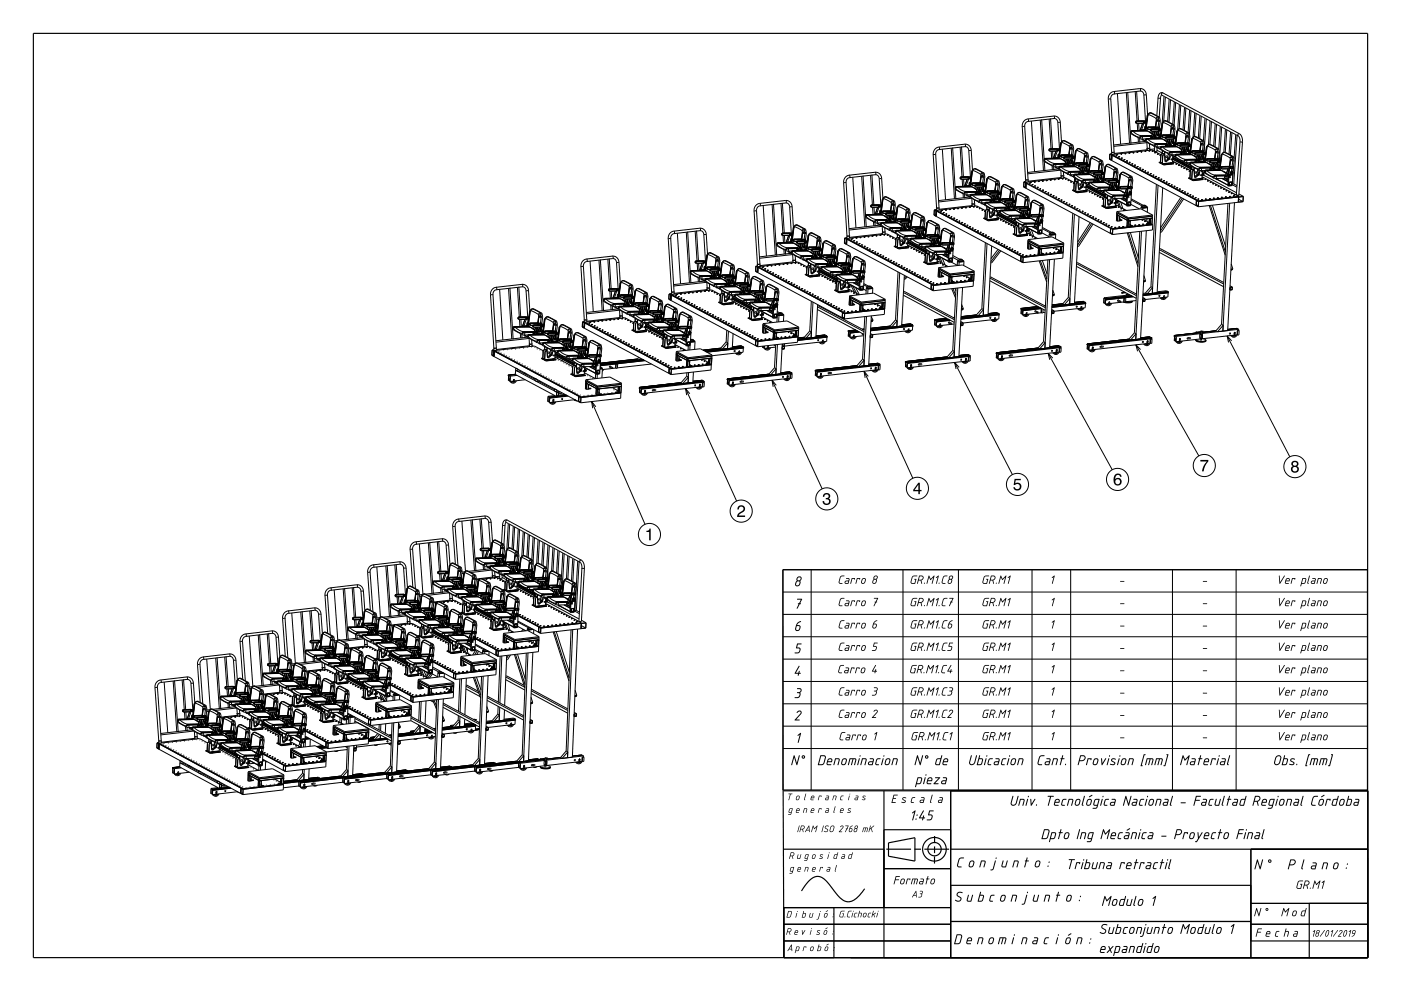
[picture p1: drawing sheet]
<svg xmlns="http://www.w3.org/2000/svg" width="420mm" height="297mm" viewBox="0 0 420 297" stroke-linecap="round" stroke-linejoin="round" font-family="sans-serif">
<g fill="none" stroke="#000" stroke-width=".35">
<path d="M10 10h400v277h-400zM409.9 170.7h-175.2l.3 116.3v-15h50M234.9 237h175.1M265 237v50M285 237v50M235 254.5h30M265 248.7h20M265.7 254.5h7.4M274.1 254.5h2M274.3 258.1l-7.9-1.5v-4l7.9-1.5v7M277.1 254.5h7.4M280.2 256.7l-.1 2.1"/>
<path d="M280.2 253.7v2M280.2 250.6v2.1M285 254.5h125M375 254.5v32.5M235 277h50M250 272v15M259.2 266.4a7.1 7.1 0 0 1-4.9 3.9 5 5 0 0 1-3.8-2.8l-.7-.8a9.5 9.5 0 0 0-4-4 4 4 0 0 0-4 2.1l-1.5 2.2M265 260.3h20M285 276.2h90M285 265.3h90M375 277h35M375 270.7h35"/>
<path d="M392.5 270.7v16.3M235 282h50M375 282h35"/>
<circle cx="280.1" cy="254.5" r="3.5"/>
<circle cx="280.2" cy="254.5" r="2"/>
</g>
<g fill="none" stroke="#000" stroke-width=".3">
<path d="M306.5 37.9l1 16M307.2 37.8l-.7 .1M307.2 37.8l1 16.7M308.1 35.7l.2 .3-.1 .4M308.1 35.7l-.7 .2-.6 .5-.3 1.5M308.2 36.4l-.7 .5-.3 .9M309.2 36.3l1 15.1M311.9 36l.9 15.1M312.3 35.8l.7 12M314.5 35.7l.6 8.9M314.9 35.5l.6 9.1M315.9 34.8l.2 .3-.1 .4"/>
<path d="M315.9 34.8l1.3 .4 .4 .6 .3 .8M315.9 34.8l-7.8 .9M316 35.5l.8 .3 .3 .9M316 35.5l-7.8 .9M317.1 36.7l.5 7.9M317.9 36.6l-.8 .1M317.9 36.6l.3 5.9M332.2 29.6l1 16.1 .9-.1M333 29.6h-.8M333 29.6l1 16M333.9 27.4l.2 .3-.1 .5M333.9 27.4l-.7 .3-.6 .5-.4 1.4"/>
<path d="M334 28.2l-.7 .4-.3 1M335 28.1l1 15.1M337.7 27.8l.9 15.1M338.1 27.6l1 15.5M339 39.5v.2M339 39.5v.6M339 39.7v.4M339 39.7l.1 .1M339.1 39.8l1.3 .9 1.3 .5M339.3 39.1h.1M339.3 39.1l-.3 .4M339.3 39.1l-.2 .2-.1 .4"/>
<path d="M339.3 39.1l.3 .2M339.6 39.3h.1M339.6 39.3l-.5 .5M339.6 39.3l1.3 1 1.3 .4M340.3 27.4l.6 8.8M340.6 36.9l.1 .1M340.7 27.3l.6 8.9M340.7 37h.2M340.8 36.3h.1M340.8 36.3l-.4 .2 .2 .4M340.8 36.3l-.3 .2 .1 .4M340.9 37l.2 2.1"/>
<path d="M340.9 36.3l.1 .1M340.9 36.3l-.3 .3 .1 .4M341 36.4l-.3 .3 .2 .3M341.4 37l.1 2.1M341.7 26.6l.2 .3-.1 .4M341.7 26.6h.7l.7 .4 .6 1.4M341.7 26.6l-7.8 .8M341.8 27.3l.8 .3 .3 .8M341.8 27.3l-7.8 .9M341.8 39l-.1 .1M342 38.9l-.3 .2M342 38.9v.1"/>
<path d="M342 39.1h.1M342 39l-.2 .1M342.1 39.1h.1M342.1 39.1h-.1M342.5 37l-.7 2M342.6 37l-.9 2.1M342.7 37h-1.8M342.7 37h.1M342.9 36.7v.1M342.9 36.7h.1M342.9 36.7l.1 .1M342.9 36.8h.1"/>
<path d="M342.9 36.2h.1M342.9 28.4l.5 7.9M342.9 36.2l.3 .1M342.9 36.2l.2 .1M342.9 36.2l-2.1 .1M343 36.7h.1M343 36.5h.1M343 36.6h.1M343 36.6v.1M343 36.5l.1 .1M343 36.6l.1 .1M343.1 38.9h.1"/>
<path d="M343.1 36.5l-.2 .2M343.1 36.5v.1M343.1 36.7h.1M343.1 36.7h-.1M343.1 36.6h.1M343.1 36.6h-.1M343.1 36.6v.1M343.1 38.6l-.3 .3M343.1 38.6l.1 .1M343.1 36.3v.1M343.1 36.3h.1M343.1 36.6l-.1 .2"/>
<path d="M343.1 38.2l.2 .1M343.1 38.2v.4M343.1 36.8l-.4 .2M343.1 36.4v.3M343.1 36.4h-2.1M343.1 36.7v.1M343.1 36.3h.6h-2.8M343.2 36.3l-.1 .5M343.2 38.7v.2M343.3 38.3l-.1 .4M343.3 38.8h.1M343.4 38.9v.1"/>
<path d="M343.4 38.9h-1.4M343.4 38.9l-1.4 .1M343.4 38.1h.1M343.4 38.1l-.1 .7M343.4 39h.1M343.4 36.8l.1 1M343.5 39h.1M343.5 38l-.1 .1M343.5 37.9l-.2 .4M343.5 37.8l-.4 .4M343.5 39l2 1M343.6 39.1h.1"/>
<path d="M343.6 39.1l1.9 1M343.6 39.1h-4.3M343.6 36.8l-.7 .1-.7 2M343.6 36.8h-.5M343.7 28.4h-.8M343.7 28.4l.3 6M343.7 36.5h-.4M343.7 36.4h-.5M343.9 39.2l-4.3 .1M343.9 34.7l.1 .1M343.9 34.7l-.5 4.2M344 34.8l-.6 4.2"/>
<path d="M344 34.5v.3M344 34.5l-.1 .2M344.1 34.7h.1M344.1 34.7l-.6 4.3M344.1 34.7l-.1 .1M344.1 34.4v.3M344.1 34.4h.1M344.1 34.4l-.1 .1M344.1 34.3v.4M344.1 34.3v.1M344.2 38.8h.1M344.2 38.1h.1"/>
<path d="M344.2 38.1l-.3 .3 .3 .4M344.2 38.1l.2 .1M344.3 38.7v.1M344.3 34l.1 .3M344.3 34l-.2 .3M344.4 38.2l-.4 .2 .2 .4M344.4 38.2v.1M344.4 34.3l-.3 .4M344.4 34.3l2.2 1.2M344.4 38.3l-.3 .2 .2 .2M344.6 39.6l.8 .6M344.7 33.8h.1"/>
<path d="M344.7 33.8l-.4 .2M344.7 33.8h.5M344.8 33.8l2.3 1.3M344.8 33.8l-.4 .5M344.9 38.8h-.6M345 38.7h-.7M345 39.2l.2 .1M345.1 33.8h.1M345.2 39.3l.1 .1M345.2 33.8l2.3 1.3M345.2 38.6h.1M345.2 38.6l-.3 .3 .1 .3"/>
<path d="M345.2 38.6l.2 .1M345.3 39.3v.1M345.4 38.7v.1M345.4 38.7l-.3 .3 .1 .3M345.4 38.8l-.2 .3 .1 .2M345.7 39.3l-.5 1.6M345.8 39.3l-.6 1.7M346.2 39.3l-.6 1.7M346.3 39.3l-.2 1.1M346.3 38.5v.1M346.3 38.5h.1M346.3 38h.1"/>
<path d="M346.3 39.3l-.1 1.2M346.3 38l.1 .1M346.3 38l-2.1 .1M346.3 38l.2 .1M346.4 38.4h.1M346.4 38.4l-.1 .1M346.4 38.5h.1M346.4 38.1l.2 .1M346.4 38.4v.1M346.5 38.3l-.1 .1M346.5 38.3v.1M346.5 38.4v.1"/>
<path d="M346.5 38.1l.1 .1M346.5 38.1v.1M346.5 38.2v.3M346.5 38.2l-2.1 .1M346.6 38.2l-.1 .3M346.6 35.5v.5M346.6 36l.1 .1M346.6 36l-.2 2.1M346.7 39.8l-.1 .5M346.7 39.9h.1M346.7 36.1l-.3 2M346.7 36.1v.2"/>
<path d="M346.7 36.3l.7 .1M346.7 36.3l-.2 1.8M346.7 39.9v.2M346.8 39.8l-.1 .1M346.8 39.6l-.1 .2M347 39.3l-.8 2.1M347 39.3l-.7 2M347.1 39.3h.1M347.1 39.3l-1.8 .1M347.1 39.3h-1.8M347.1 35.1l.2 .3M347.1 35.1l-.5 .4"/>
<path d="M347.1 40l.2 .1h-.2M347.3 40h.1M347.2 29.3l.7 .1M347.2 29.3l-.4 5.4M347.2 38.5l.1 .1M347.2 38.5h.1M347.2 39.9l.1 .1M347.3 40l-.2 .2M347.3 38.5v.1M347.3 39.1v.1M347.3 35.4l.1 .5M347.3 35.4l-.7 .1"/>
<path d="M347.3 39.1h.1M347.3 38.3h.2M347.3 38.3l-.1 .2M347.3 38.3h.1M347.3 39.1l.1 .1M347.3 38.6l.2-.3v.3M347.3 38.6h.1M347.3 39.2h.1M347.4 38.6h.1M347.4 38.3h-.7M347.4 38.6l.1 .1M347.4 38.6h-2.2"/>
<path d="M347.4 35.9l-.7 .2M347.4 35.9l-.8 .1M347.4 35.9v.2M347.4 38.3l-.1 .2M347.4 39.2h.1M347.4 39.2l-.3 .1M347.4 36.1v.3M347.4 36.1l-.7 .2M347.4 39v.1M347.4 39.1h.1M347.4 36.4l-.2 1.7M347.4 39.2l-.7 2.1"/>
<path d="M347.4 39.6v.1M347.4 39.6h-.1M347.4 38.9h.1M347.4 39h.1M347.4 39.8h-.2M347.4 39.8v1.4M347.4 38.6l.2 .1M347.4 39.7h.1M347.4 39.7h-.2M347.5 39.2l-.1 .4M347.5 39h.1M347.5 38.9h.1"/>
<path d="M347.5 39.7h-.3l.2 .1M347.5 39.7l-.1 .5M347.5 38.9l-.2 .2M347.5 39.1h-.1M347.5 39h-.1M347.5 35.1l.2 .3M347.5 35.1h-.4M347.5 38.7v.1M347.5 38.7h.1M347.5 38.9l-.1 .3M347.5 38.9v.3M347.5 38.7h-2.1"/>
<path d="M347.5 39v.1M347.5 38.6h.1M347.5 38.3h-.1M347.5 38.3v.3M347.5 39.1l-.4 .2M347.5 38.8l.1 .3M347.5 38.8h-2.1M347.6 39.1h.1M347.6 38.6h.1M347.5 39.1h.1M347.6 38.1h.1M347.6 38.1l.1 .1"/>
<path d="M347.6 38.1l-3.2 .1M347.6 38.7l-.1 .4M347.6 38.7h-.1M347.6 38.6v.1M347.7 38.2v.1M347.7 38.2h-1.1M347.7 35.4h-.4M347.7 35.4l.1 .7M347.7 38.3l-.1 .3M347.7 38.3h-.2M347.8 36.1v.3M347.8 36.1h-.4"/>
<path d="M347.8 36.4h-.4M347.8 36.4l-.2 1.7M347.9 29.4l-.4 5.7M348.1 39.2h-.7M348.1 39.1l-.6 .1M348.1 38.8h-.4M348.1 38.7h-.4M348.1 38.7h-.5M348.3 28.5l-.4 .9M348.3 28.5l.7 .4M348.3 37.1l.1 .1M348.3 37.1l-.5 4.2"/>
<path d="M348.4 37.2l-.5 4.2M348.4 36.9v.3M348.4 36.9l-.1 .2M348.5 37v.1M348.5 37l-.5 4.4M348.5 37l-.1 .2M348.5 36.8v.2M348.5 36.8h.1M348.5 36.8l-.1 .1M348.5 36.7v.4M348.5 36.7v.1M348.7 27.9l-.5 .2 .1 .4"/>
<path d="M348.7 27.9l-.6-.1-.4 .2-.5 1.3M348.7 27.9l22.9 12.2M348.8 36.4v.3M348.8 36.4l-.3 .3M348.8 36.7l-.3 .4M348.8 36.7l2.2 1.2M349 28.9l1.5 .8M349 28.9l-.6 8M349.2 36.2h.1M349.2 36.2l-.4 .2M349.2 36.2h.4M349.2 36.2l2.4 1.2"/>
<path d="M349.2 36.2l-.4 .5M349.4 29.1l-.5 7.2M349.5 36.2h.1M349.6 36.2l2.3 1.2M350.5 29.7l-.5 6.7M350.5 29.7h.1M350.5 29.7l1.5 .8M350.9 29.9l-.5 6.7M351 37.9l.1 .5M351.1 38.4h.1M351.1 38.4l-.3 2M351.1 38.4l-.2 2"/>
<path d="M351.1 38.4l.1 .2M351.2 38.6l.6 .2M351.2 38.6l-.3 1.9M351.6 37.4l.1 .4M351.6 37.4l-.6 .5M351.7 37.8l.1 .5M351.7 37.8l-.7 .1M351.8 38.3l-.7 .1M351.8 38.3v.2M351.8 38.5v.3M351.8 38.5l-.6 .1M351.8 38.8l-.2 1.7"/>
<path d="M351.9 37.4l.2 .3M351.9 37.4h-.3M352 30.5l1.6 .8M352 30.5l-.4 6.7M352.1 37.7l-.4 .1M352.1 37.7l.2 .7M352.3 38.4v.3M352.3 38.4l-.5 .1M352.3 38.7l-.5 .1M352.3 38.7l-.3 1.8M352.5 30.7l-.5 6.8M352.8 39.5h.1"/>
<path d="M352.8 39.5l-.6 4.2M352.8 39.3v.2M352.9 39.4h.1M352.9 39.4l-.5 4.4M352.9 39.4l-.1 .1M352.9 39.1v.3M352.9 39.1h.1M352.9 39.1l-.1 .2M353 39.1v.3M353 39.1h-.1M353 39.4l-.6 4.4M353.2 30.3h.1"/>
<path d="M353.2 38.7v.4M353.2 38.7l-.2 .4M353.2 39.1l-.2 .3M353.2 39.1l2.3 1.2M353.6 31.3h.1M353.6 31.3l-.5 7.7M353.6 38.5l.1 .1M353.6 38.5l-.4 .2M353.6 31.3l1.5 .8M353.6 38.5l.5 .1M353.7 38.6l2.3 1.2M353.7 38.6l-.5 .5"/>
<path d="M354 38.5l.1 .1M354 31.5l-.5 7.1M354.1 38.6l2.3 1.2M355.1 32.1l1.5 .9M355.1 32.1l-.5 6.8M355.5 32.4l-.4 6.7M356 39.8l.2 .3M356 39.8l-.5 .5M356.4 39.8l.2 .3M356.4 39.8h-.4M356.6 33h.1M356.6 33l-.4 6.7"/>
<path d="M356.7 33l1.5 .8M357 33.2l-.4 7M358.2 33.8h.1M358.2 33.8l-.5 7.3M358.2 33.8l1.5 .8M358.6 34l-.5 6.9M359.7 34.6l1.5 .8M359.7 34.6l-.5 6.7M360.1 34.8l-.4 6.7M361.2 35.4h.1M361.2 35.4l-.4 6.7M361.3 35.4l1.5 .8"/>
<path d="M361.6 35.6l-.5 7.6M363.2 36.5l-.5 6.8M364.3 37.1l1.5 .8M364.3 37.1l-1.5-.9-.5 7.1M364.3 37.1l-.5 6.7M364.7 37.3l-.4 6.7M365.8 37.9l.9 .4M365.8 37.9l-.4 6.8M366.2 38.1l-.6 10M366.7 38.3h.1M366.7 38.3l.7 .4M367.4 38.7l-.5 6.9"/>
<path d="M367.4 38.7h.1M367.4 38.7l1.5 .8M367.8 38.9l-.4 6.8M368.9 39.5l1.6 .8M368.9 39.5l-.5 6.7M369.3 39.7l-.4 6.8M252.9 54.7l1 16h.6M253.6 54.7h-.7M253.6 54.7l1.1 16M254.6 52.5l.2 .3-.2 .4M254.6 52.5l-1.3 .7-.4 1.5M254.6 53.2l-.7 .6-.3 .9"/>
<path d="M255.6 53.1l1 15.2M258.3 52.8l1 15.2M258.7 52.7l.8 12.4M261 52.5l.5 8.9M261.4 52.4l.6 9M262.3 51.6l.3 .3-.2 .5M262.3 51.6l.8 .1 .6 .4 .6 1.4M262.3 51.6l-7.7 .9M262.4 52.4l.8 .3 .4 .8M262.4 52.4l-7.8 .8M263.6 53.5l.5 8M264.3 53.5h-.7"/>
<path d="M264.3 53.5l.4 6M264.5 59.9l.1 .1M264.5 59.9l-.6 4.2M264.6 59.7v.3M264.6 59.7l-.1 .2M264.6 59.8h.1M264.6 59.8l-.5 4.4M264.6 59.8v.2M264.6 59.6v.2M264.6 59.6h.1M264.6 59.6v.1M264.7 59.5v.3"/>
<path d="M264.7 59.5l-.1 .1M264.7 59.8l-.6 4.4M264.9 59.2v.3M264.9 59.2l-.2 .3M264.9 59.5l-.2 .3M264.9 59.5l2.3 1.2M265.3 59h.1M265.3 59l-.4 .2M265.3 59h.5M265.4 59l2.3 1.2M265.4 59l-.5 .5M265.7 59h.1"/>
<path d="M265.8 59l2.3 1.2M279.8 46.3l1 16.6M280.5 46.3h-.7M280.5 46.3l1 16M281.4 44.1l.3 .3-.2 .4M281.4 44.1l-1.2 .7-.4 1.5M281.5 44.8l-.8 .5-.2 1M282.5 44.7l1 15.2M285.2 44.4l.9 15.2M285.6 44.2l.8 12.3M286.4 56.8l.2 2.9M286.4 56.8l2.7 1.5"/>
<path d="M286.4 56.2v.3M286.4 56.2v.6M286.4 56.5v.3M286.4 56.5h.1M286.5 56.5l1.3 1 1.3 .4M286.7 55.9h.1M286.7 55.9l-.3 .3M286.7 55.9l-.2 .2-.1 .4M286.7 55.9l.3 .2M287 56.1h.1M287 56.1l-.5 .4M287 56.1l1.3 .9 1.3 .4"/>
<path d="M287.8 44.1l.6 8.9M288.1 53.7h.2M288.2 53h.1M288.2 53l-.4 .3 .3 .4M288.2 53l.1 .1M288.3 43.9l.5 9.1M288.3 53.7h1.8M288.3 53.7h.1M288.3 53.1l.1 .1M288.3 53.1l-.3 .3 .1 .3M288.4 53.2l-.3 .2 .2 .3M288.4 53.7l.2 2.2"/>
<path d="M288.7 58.1l.1 1.2M288.9 53.7l.1 2.2M289.1 57.9l.1 .1M289.1 58.3l.7 .1M289.2 58.3v1.1M289.2 58l-.1 .3M289.2 55.8l-.1 .1M289.2 43.2l.2 .4-.1 .3M289.2 43.2l.8 .1 .5 .4 .7 1.3M289.2 43.2l-7.8 .9M289.3 43.9l.8 .3 .3 .9M289.3 43.9l-7.8 .9"/>
<path d="M289.4 55.7l-.2 .2M289.4 55.7h.1M289.4 55.9h.1M289.4 55.8v.1M289.5 55.8v.1M289.5 55.8l-.1 .1M289.6 57.4h.1M289.6 57.4l-.5 .5M289.6 57.4l.3 .2M289.7 58.4l.2 .4M289.9 57.6v.1M289.9 57.6l-.7 .4"/>
<path d="M289.9 57.7l-.7 .3M289.9 57.7l-.1 .7M289.9 58.4v.4M290 53.7l-.8 2.1M290.1 53.7h-1.8M290.1 53.7h.1M290.1 58.4v.3l-.2 .1M290.3 53.5h.1M290.3 53h.1M290.3 53l.3 .1M290.3 53h-2.1M290.4 53.4h.1"/>
<path d="M290.4 53.4v.1M290.4 53.5h.1M290.4 53.3h.1M290.4 45.1l.5 8M290.5 53.4l-.1 .1M290.5 53.4h.1M290.5 55.7h.1M290.5 53.3l-.2 .2M290.5 53.5h.1M290.5 53.5h-.1M290.5 53.4h-.1M290.5 53.3h.1"/>
<path d="M290.5 55.3l-.3 .4M290.5 55.3l.2 .1M290.5 53.1v.1M290.5 53.1h.1M290.5 53.3l-.1 .2M290.5 53.1h-2.2M290.5 53.4v.1M290.5 54.9l.2 .1M290.5 54.9v.4M290.5 53.5l-.4 .2M290.5 53.2v.3M290.5 53.2h-2.1"/>
<path d="M290.6 53.1l-.1 .4M290.7 55.4l-.1 .2M290.7 55v.4M290.8 55.7h.1M290.8 55.7h-1.4M290.8 59l-.7-.3 .7 .4-9.4 1M290.8 54.6l-.3 .3M290.8 54.6h.1M290.8 54.8l-.1 .2M290.8 54.8l.1 .1M290.8 54.8v.8l-1.4 .1M290.8 55.7l.1 .1"/>
<path d="M290.8 59.2l2.8 1.5M290.8 58.6l.1 .3M290.8 58.6v.6M290.9 58.9h.1M290.9 58.9l-.1 .3M290.9 55.8h.1M290.9 58.4h-1.1M290.9 54.6h-.1M290.9 58.9l1.3 1 1.4 .4M290.9 55.8l2 1M291 53.6v.4M291 55.8h.1"/>
<path d="M291 55.8l1.9 1M291 55.8l-4.3 .1M291 53.6h-.7l-.7 2.1M291 53.5h-.5M291.1 53.2h-.4M291.1 53.1h-.6M291.1 58.3h.1M291.1 58.3l-.3 .3M291.2 58.3l-.3 .2v.4M291.2 58.3l.2 .1M291.2 45l-.8 .1M291.2 45l.3 6"/>
<path d="M291.3 59.4l-9.9 1.1M291.3 56l-4.3 .1M291.3 51.5h.1M291.3 51.5l-.5 4.2M291.3 59.5l.1 1.6M291.4 51.5l-.6 4.2M291.4 51.3v.2M291.4 51.3l-.1 .2M291.4 58.4h.1M291.4 58.4l-.5 .5M291.5 58.4l1.2 .9 1.3 .5M291.5 58.4l-.6 .5"/>
<path d="M291.5 51.4h.1M291.5 51.4l-.6 4.4M291.5 51.4l-.1 .1M291.5 51.1v.3M291.5 51.1h.1M291.5 51.1l-.1 .2M291.6 55.5l.1 .1M291.6 54.8h.1M291.6 54.8l-.3 .4 .3 .3M291.6 54.8l.2 .1M291.7 55.6h.1M291.7 50.8l.1 .3"/>
<path d="M291.7 50.8l-.2 .3M291.8 54.9l-.4 .3 .2 .3M291.8 54.9v.1M291.8 51.1l-.3 .3M291.8 51.1l2.2 1.2M291.8 55l-.3 .3 .2 .2M292 56.4l.9 .5M292.1 59.9l.1 1.2M292.1 50.6h.1M292.1 50.6l-.4 .2M292.1 50.6h.5M292.2 50.6l2.3 1.2"/>
<path d="M292.2 50.6l-.4 .5M292.3 55.6h-.6M292.4 55.5h-.7M292.4 57.7h.1M292.4 57.7l-.1 .5M292.4 57.7h-2.5M292.5 57.5l-2.6 .1M292.5 50.6h.1M292.6 56.1h.1M292.6 57.7h.1M292.6 50.6l2.3 1.2M292.6 55.4h.1"/>
<path d="M292.6 55.4l-.3 .3 .3 .4M292.6 55.4l.2 .1M292.6 57.7l.1 .2M292.7 57.9h.1M292.7 57.5l-.2 .2M292.7 57.4l-.3 .3M292.7 57.4h.1M292.7 57.4h-3.1M292.7 56v.1M292.8 55.5v.1M292.8 55.5l-.3 .2 .1 .4M292.8 57.8h.1"/>
<path d="M292.8 57.9h.1M292.8 57.8v.1M292.8 55.6l-.2 .2 .1 .2M292.8 57.7h.1M292.8 57.7v.1M292.9 57.9h-.2M292.9 57.8h-.1M292.9 57.8v.1M292.9 57.7v.1M292.9 57.8h.1M292.9 57.9h.1M292.9 57.9h-.1"/>
<path d="M292.9 57.7h.1M292.9 57.7h-.1M292.9 57.7h-.2l.1 .2M292.9 57.7l-.1 .2M292.9 57.7v.2M293.2 56.1l-.6 1.6M293.2 57.1l.7 .3-.8 .1M293.2 57l.4 .2M293.3 57l.2 .1M293.4 57.8v.1M293.4 57.8v.4M293.4 57.9h.1"/>
<path d="M293.4 57.9v.3M293.5 57.9h.1M293.5 57.1v.1M293.6 56.1l-.6 1.6M293.6 57.2l.3 .1M293.6 58v.2M293.6 56.1l-.1 1M293.6 58.1v.1M293.7 55.2v.2M293.7 55.2h.1M293.7 58.1l.7-2-.8 2M293.7 54.8h.1"/>
<path d="M293.7 57.4l-.3 .4M293.7 57.4h.1M293.7 57.4l.1 .1M293.7 56.1l-.1 1.1M293.7 54.8h-2.1M293.7 54.8l.2 .1M293.7 57.4h.2M293.8 57.5l-.4 .4M293.8 57.5h.1M293.8 57.6l-.3 .3 .1 .1M293.8 57.6h.1M293.8 55.1l-.1 .1"/>
<path d="M293.8 57.5l-.3 .4M293.8 55.3h.1M293.8 57.7l-.2 .3M293.8 58.1l-.2 .1M293.8 58.1h.1M293.8 54.8l.2 .1M293.8 58.2h.1M293.9 58.2h.1M293.9 57.5h-.1M293.9 55.1l-.2 .1M293.9 55.1h.1M293.9 55.1v.2"/>
<path d="M293.9 57.4h-.8M293.9 54.9h.1M293.9 54.9v.1M293.9 55v.3M293.9 55h-2.1M293.9 55.3h.1M294 54.9l-.1 .4M294 52.3l.1 .5M294 59.8h.1M294 59.8l-.4 .5M294 59.8l.3 .2M294.1 52.8h.1"/>
<path d="M294.1 52.8l-.3 2M294.1 56.6h.1M294.1 56.6l-.1 .4M294.1 56.8h.1M294.1 56.8v.1M294.1 52.8v.2M294.1 58h.1M294.1 53l.7 .1M294.1 53l-.2 1.8M294.1 56.6v.1M294.2 56.6l-.1 .2M294.2 56.5l-.1 .1"/>
<path d="M294.3 56.4l-.2 .2M294.3 60l.1 .1M294.3 60l-.7 .3M294.4 57.2l.1 .2M294.4 57.2v.1M294.4 57.3l.1 .1M294.5 57.1l-.1 .1M294.5 57.1h.1M294.5 56.9v.1M294.5 57h.1M294.5 56.1h.1M294.5 56.1h-1.8"/>
<path d="M294.5 57.1l-.1 .2M294.5 56v.1M294.5 56h-1.8M294.5 51.8l.2 .3M294.5 51.8l-.5 .5M294.6 56.7h.1M294.6 57.1h-.1M294.6 57.1h.1M294.6 55.2l.1 .1M294.6 55.2h.1M294.6 56.5h.2M294.6 57.1l.1 .2"/>
<path d="M294.7 56.7l-.2 .3M294.7 57.3l-.2 .1M294.7 55.2v.1M294.7 55.8l.1 .1M294.7 52.1l.1 .5M294.7 52.1l-.7 .2M294.7 55.9h.1M294.7 55l-.1 .2M294.7 55l.1 .1M294.7 55.3l.2-.2v.3M294.7 55.3h.1M294.8 55.9h.1"/>
<path d="M294.8 55.3l.2 .1M294.8 55h-.7M294.8 55.3l.1 .1M294.8 55.3l-2.2 .1M294.8 52.6l-.7 .2M294.8 52.6v.2M294.8 55.1l-.1 .1M294.8 55.9l-.3 .1M294.8 52.8v.3M294.8 52.8l-.7 .2M294.8 55.8h.1M294.8 55.8v.1"/>
<path d="M294.8 53.1l-.2 1.8M294.8 56.3l.1 .1M294.8 56.3h-.1M294.8 56.3l.1-.3-.8 2M294.8 55.6h.1M294.8 55.7v.1M294.8 55.7h.1M294.8 56.5l-.2 .1M294.8 56.5v1.5M294.8 55.6l.1 .1M294.9 56.4h.1M294.9 56.4h-.2"/>
<path d="M294.9 55.8v.1M294.9 55.7h.1M294.9 55.6v.1M294.9 55.8h.1M294.9 56.4l-.3 .1M294.9 56.4l-.1 .6M294.9 55h-.2M294.9 55h.1M294.9 55.9h.1M294.9 55.7h-.1M294.9 51.8l.2 .3M294.9 51.8h-.4"/>
<path d="M294.9 57.7l-.2 .3M294.9 57.7l.2 .1M294.9 55.4l.1 .1M294.9 55.4h.1M294.9 55.7l-.1 .2M294.9 55.7v.2M294.9 55.4l-2.1 .1M294.9 58h.1M294.9 55.7l-.2 .1M294.9 57.3v.4M294.9 57.3l.2 .1M295 58l-1.2 .1"/>
<path d="M295 58h.1M295 55.9l-.5 .2M295 55l-.2 .1M295 55v.3M295 55.5v.3M295 55.5l-2.2 .1M295 55.8h.1M295 55.8v.1M295 55.3h.1M295 54.9h.1M295 54.9h-3.2M295 55.4l.5 .1h-.4"/>
<path d="M295 55.3l-.1 .1M295 55.4v.5M295.1 55.3l-.2 .1M295.1 54.9v.1M295.1 54.9h-1.1M295.1 57.8l-.1 .2M295.1 52.1h-.4M295.1 52.1l.1 .7M295.1 55v.3M295.1 55h-.2M295.1 57.4v.4M295.2 58l.1 .1"/>
<path d="M295.2 58l-1.4 .1M295.2 58h-.3M295.2 52.8v.3M295.2 52.8h-.4M295.2 53.1h-.4M295.2 53.1l-.2 1.8M295.3 57.2l-.1 .8M295.3 57.2h.1M295.3 58.1l.1 .1M295.3 57.1v.1M295.3 57.1l-.2 .3M295.3 57l-.4 .3"/>
<path d="M295.4 58.2l1.9 .9M295.4 58.2l1.9 1M295.4 58.2h.1M295.4 58.2l-4.3 .1M295.5 56h-.7M295.5 55.9h-.6M295.5 55.6h-.4M295.7 58.4h-4.3M295.7 53.8l.1 .1M295.7 53.8l-.5 4.2M295.8 53.6v.3M295.8 53.9l-.5 4.2"/>
<path d="M295.8 53.6l-.1 .2M295.9 53.8h.1M295.9 53.8l-.5 4.4M295.9 53.8l-.1 .1M295.9 53.5v.3M295.9 53.5h.1M295.9 53.5l-.1 .1M295.9 53.5l.1 .3M296 57.9h.1M296 57.2h.1M296 57.2l-.3 .3 .3 .4M296 57.2l.2 .1"/>
<path d="M296.2 53.1v.4M296.2 53.1l-.3 .4M296.2 57.3l-.3 .3 .1 .3M296.2 57.3v.1M296.2 53.5l-.2 .3M296.2 53.5l2.2 1.2M296.2 57.4l-.2 .2 .1 .3M296.5 58.7l.8 .6M296.6 52.9h.1M296.6 52.9h.4M296.6 52.9l-.4 .2M296.6 52.9l2.4 1.3"/>
<path d="M296.6 52.9l-.4 .6M296.8 57.9h-.7M296.9 59.9l-2.6 .1M297 58.4l.1 .1M297 52.9l2.3 1.3M297 52.9h-.4M297 57.7h.1M297 57.7l-.3 .4 .3 .3M297 57.7l.2 .1M297.1 59.8l-.2 .3M297.1 59.8l-.2 .2M297.1 59.8h.1"/>
<path d="M297.1 59.7l-3.1 .1M297.2 58.4l-.1 .1M297.2 57.8v.1M297.2 57.8l-.3 .3 .1 .3M297.2 57.9l-.2 .3 .2 .2M297.6 58.5l-.6 1.6M297.6 58.5l-.5 1.6M297.6 59.5l.5 .1M297.7 59.3l.2 .2zM297.9 59.5h.1M297.9 59.5l.2-1-.1 1M298 59.5l.3 .2"/>
<path d="M298 58.5l-.6 1.6M298.1 57.6l.1 .1M298.1 57.6h.1M298.2 58.5l-.2 1.1 .4 .1M298.2 59.8h.1M298.2 59.8l-.4 .4M298.2 59.8v.1M298.2 57.2h.1M298.2 57.2l.2 .1M298.2 57.2h-2.2M298.2 59.9l-.3 .3M298.2 59.9h.1"/>
<path d="M298.2 60h.1M298.2 60l-.3 .2 .2 .2M298.2 57.7h.1M298.3 57.5l-.1 .2M298.3 59.9h-.1M298.3 59.8l-.1 .1M298.3 57.5l-.2 .1M298.3 57.5h.1M298.3 59.7h-.8M298.3 59.8h-.8M298.3 57.5l.1 .2M298.3 57.2l.1 .1"/>
<path d="M298.3 57.2l.1 .2M298.3 57.2l-2.1 .1M298.4 57.4v.3M298.4 57.4h-2.2M298.4 57.3v.4M298.4 54.7l.1 .5M298.5 55.2h.1M298.5 55.2l-.3 2M298.5 59h.1M298.5 59.2h.1M298.5 59v.4M298.5 55.2l-.2 2"/>
<path d="M298.5 55.2l.1 .2M298.6 55.4l.6 .1M298.6 55.4l-.3 1.8M298.6 59h.1M298.6 59l-.1 .2M298.6 58.9v.1M298.7 58.7l-.2 .3M298.8 59.6h.1M298.8 59.6l.1 .1M298.9 59.6v.1M298.9 59.5h.2M298.9 59.5l-.1 .1"/>
<path d="M298.9 59.5h.1M298.9 59.3h.1M298.9 58.4h.1M298.9 58.4l-1.8 .1M298.9 59.5v.1M299 58.4h-.1M299 58.4h-1.8M299 54.2l.1 .3M299 54.2l-.6 .5M299 59.1l.1 .1-.2 .1M299.1 59.1h.1M299.1 57.6v.1"/>
<path d="M299.1 57.6h.1M299.1 59.5h-.2M299.1 59.5v.2M299.1 59.1l-.1 .2M299.1 59.7h-.2M299.1 58.8l.2 .1M299.1 57.6l.1 .1M299.1 58.2l.1 .1M299.1 58.2h.1M299.1 54.5l.1 .5M299.1 54.5l-.7 .2M299.2 58.2v.1"/>
<path d="M299.2 57.4l-.1 .2M299.2 57.4h.1M299.2 58.3h.1M299.2 57.7l.1-.3v.4M299.2 57.7h.1M299.2 57.7l.2 .1M299.2 57.7h-2.2M299.2 57.4h-.7M299.2 55l-.7 .2M299.2 55v.2M299.2 58.3l-.2 .1M299.2 58.2h.1"/>
<path d="M299.2 55.2v.3M299.2 55.2l-.6 .2M299.2 55.5l-.2 1.7M299.2 58.3l-.7 2.1M299.3 58.2h.1M299.3 58.7v.1M299.3 58.7h-.2M299.3 58h.1M299.3 58.1h.1M299.3 58.1l-.1 .1M299.3 58.9l-.1 1.5M299.3 58.9h-.3"/>
<path d="M299.3 58.8h.1M299.3 58.8h-.2M299.3 58.3v.4M299.3 58.1v.1M299.3 58.8v.5M299.3 57.4h-.1M299.3 57.4h.1M299.3 58l-.2 .2M299.3 58.1l.1 .1M299.3 54.2l.2 .3M299.3 54.2h-.3M299.4 57.8v.1"/>
<path d="M299.4 57.8h.1M299.4 58l-.2 .3M299.4 58l-.1 .3M299.4 58.2h.1M299.4 58.2h-.1M299.4 59.7v.4M299.4 59.7l.1 .1M299.4 57.9v.3M299.4 57.4h-.2M299.4 57.4v.3M299.4 57.9h-2.2M299.4 58.3l-.5 .1"/>
<path d="M299.4 58.3h.1M299.4 57.2h.1M299.4 57.2l.1 .1M299.4 57.2l-1 .1M299.4 57.8v.5M299.5 57.7l-.1 .1M299.5 57.7h-.1M299.5 57.3v.1M299.5 57.3h-1M299.5 54.5h-.4M299.5 54.5l.2 .7M299.5 57.4v.3"/>
<path d="M299.5 57.4h-.2M299.5 59.8v.4M299.7 55.2v.3M299.7 55.2h-.5M299.7 55.5h-.5M299.7 55.5l-.3 1.8M299.7 59.3l-.3 .4M299.7 59.3l.1 .1M299.7 59.6l-.2 .2M299.7 59.6l-.1 .7M299.7 59.6h.1M299.8 59.3h-.1"/>
<path d="M299.9 58.3h-.7M299.9 58.3h-.5M300 57.9l-.5 .1M300 57.8h-.5M300 57.8h-2.8M300.2 56.2l.1 .1M300.2 56.2l-.6 4.2M300.3 56v.3M300.3 56l-.1 .2M300.3 56.1l.1 .1M300.3 55.9v.2M300.3 55.9h.1"/>
<path d="M300.3 56.1l-.5 4.4M300.3 56.1v.2M300.3 55.9v.1M300.4 55.8v.4M300.4 55.8l-.1 .1M300.4 56.2l-.6 4.3M300.5 59.6h.1M300.5 59.6l-.4 .2 .2 .4M300.5 59.6l.1 .1M300.6 55.5v.3M300.6 55.5l-.2 .3M300.6 59.7l-.3 .2 .1 .4"/>
<path d="M300.6 59.7l.1 .1M300.6 55.8l-.2 .4M300.6 55.8l2.3 1.2M300.7 59.8l-.3 .2 .2 .2M301 55.3h.1M301 55.3h.5M301 55.3l-.4 .2M301.1 55.3l2.3 1.3M301.1 55.3l-.5 .5M301.5 55.3l2.3 1.2M301.5 55.3h-.4M302.5 60l.1 .1"/>
<path d="M302.5 60h.1M302.6 59.5h.1M302.6 59.5l-2.1 .1M302.6 59.5l.2 .1M302.6 59.8l.1 .3M302.6 59.8l-.1 .2M302.6 59.8h.1M302.7 59.5l.2 .1M302.7 59.9l-.1 .1M302.7 59.9v.1M302.8 59.6h.1M302.8 59.6v.1"/>
<path d="M302.8 59.6l-2.2 .1M302.8 59.7v.3M302.8 59.7l-2.1 .1M302.8 59.6l1.1 .1M302.9 59.6l-.1 .4M302.9 57v.5M302.9 57.5l.1 .1M302.9 57.5l-.2 2M303 57.6l-.2 2M303 57.6v.1M303 57.7l.7 .2M303.4 56.6l.2 .3"/>
<path d="M303.4 56.6l-.5 .4M303.5 59.9l.1 .1M303.5 59.9l.1 .2M303.6 60v.1M303.6 56.9v.5M303.6 56.9l-.7 .1M303.6 59.8l-.1 .1M303.6 59.8h.1M303.6 59.8h-.6M303.6 57.4l-.6 .2M303.6 57.4l-.7 .1M303.6 57.4l.1 .2"/>
<path d="M303.6 59.8v.2M303.7 57.6v.3M303.7 57.6l-.7 .1M303.7 57.9l-.2 1.7M303.8 59.7l-.2 .1M303.8 59.7v.1M303.8 56.5l.2 .4M303.8 56.5l-.4 .1M303.8 59.8h.2M303.8 59.8h-.2M303.8 59.8v.3M303.8 59.6h.1"/>
<path d="M303.9 59.6v.1M303.9 59.7l.1 .1M304 56.9h-.4M304 56.9l.1 .7M304 59.8l-.1 .3M304.1 57.6v.3M304.1 57.6h-.4M304.1 57.9h-.4M304.1 57.9l-.2 1.7M304.6 58.6h.1M304.6 58.6l-.5 4.2M304.7 58.6l-.6 4.2"/>
<path d="M304.7 58.4v.2M304.7 58.4l-.1 .2M304.8 58.5h.1M304.8 58.2v.3M304.8 58.2h.1M304.8 58.5l-.6 4.4M304.8 58.5l-.1 .1M304.8 58.2l-.1 .2M304.8 58.5l-.5 4.4M305.1 57.9v.3M305.1 57.9l-.3 .3M305.1 58.2l-.3 .3"/>
<path d="M305.1 58.2l2.2 1.2M305.4 57.7h.1M305.4 57.7l-.3 .2M305.4 57.7h.5M305.5 57.7l2.3 1.2M305.5 57.7l-.4 .5M305.8 57.7h.1M305.9 57.7l2.3 1.2M306.9 56l.6 .3 .1-1.4-.1 1.5M307 54.5l-.1 1.6 .6 .3M307 54.5l.4 .2M307.3 59.4l.1 .5"/>
<path d="M307.4 59.9h.1M307.4 56h-.5M307.4 59.9l-.3 2M307.4 59.9v.2M307.4 54.8l26 13.9M307.4 54.8l-.4-.3-.1 1.5M307.4 54.6l12-1.3 2.6 1.4M307.4 54.6v1.5M307.4 54.6l26 13.9M307.5 54v.5M307.5 54.5l.2 .1M307.5 54.4l-.5 .1"/>
<path d="M307.5 56.4l25.4 13.5M307.8 58.9l.2 .3M307.8 58.9l-.5 .5M308 59.2l.1 .5M308 59.2l-.7 .2M308.1 59.7l-.7 .2M308.1 59.7v.2M308.1 59.9v.3M308.1 59.9l-.7 .2M308.2 53.8h.1M308.2 53.8l-.7 .1M308.2 54.5h.1"/>
<path d="M308.2 54.5v.1M308.2 58.9l.2 .3M308.2 53.8l-.8 .1M308.2 58.9h-.4M308.3 54.5v.1M308.4 59.2h-.4M308.4 59.2l.1 .7M308.5 59.9v.3M308.5 59.9h-.4M308.6 54.9h.1M308.7 54.9h.1M308.7 54.9h-.1"/>
<path d="M308.9 54.6h.1M308.9 54.7h.1M308.9 54.6v.1M309 54.6h.1M309 54.7h.1M309 54.7h-.1M309 54.6v.1M309.4 55.3h.1M309.4 55.3v.1M309.4 55.4h.1M309.5 55.3h-.1M309.5 55.3h.1"/>
<path d="M309.5 55.4h.1M309.5 55.3v.1M310.1 54.5h.1M310.1 54.5v.1M310.1 54.6h.1M310.2 54.5h.1M310.2 54.5h-.1M310.2 54.6h.1M310.2 55.7v.1M310.2 55.8h.1M310.2 55.7h.1M310.2 54.5v.1"/>
<path d="M310.3 55.7v.1M310.3 55.7l-.1 .1M310.3 55.8h.1M310.3 55.7h.1M311 56.2h.1M311 56.1v.1M311 56.1h.1M311.1 56.2h.1M311.1 56.2h-.1M311.1 56.1v.1M311.1 56.1h.1M311.3 54.4h.1"/>
<path d="M311.4 54.4h.1M311.4 54.4h-.1M311.8 56.6h.1M311.9 56.6h.1M312.5 54.2v.1M312.5 54.3h.1M312.5 54.2h.1M312.6 54.2h.1M312.6 54.3h.1M312.6 54.3h-.1M312.6 57h.1M312.6 57v.1"/>
<path d="M312.6 57l.1 .1M312.6 57.1h.1M312.7 57.1h.1M312.7 57h.1M312.7 57v.1M313 48.4l2.8 1.5M313 47.8l.1 .3M313 47.8v.6M313.1 48.1l-.1 .3M313.1 48.1h.1M313.1 48.4l.2 2.9M313.1 48.1l1.4 1 1.3 .4"/>
<path d="M313.3 47.5h.1M313.3 47.5l-.3 .3M313.3 47.5l-.2 .2v.4M313.3 47.5l.3 .1M313.4 57.5h.1M313.4 57.4h.1M313.4 57.4v.1M313.5 57.4v.1M313.5 57.5h.1M313.5 57.4h.1M313.6 47.6h.1M313.6 47.6l-.5 .5"/>
<path d="M313.6 47.6l1.4 1 1.2 .4M313.7 54.1h.1M313.7 54.1v.1M313.7 54.1l.1 .1M313.7 54.2h.1M313.8 54.2h.1M313.8 54.1h.1M313.8 54.1v.1M314.1 57.9h.1M314.2 57.8h.1M314.2 57.9h.1M314.3 57.8h.1"/>
<path d="M314.3 57.9h.1M314.3 57.9h-.1M314.8 45.3h.1M314.8 44.6h.1M314.8 44.6l-.3 .3 .3 .4M314.8 44.6l.2 .1M314.9 54h.1M314.9 53.9h.1M314.9 45.3h1.8M314.9 45.3h.1M314.9 58.3h.1M314.9 53.9l.1 .1"/>
<path d="M315 58.3h.1M315 44.7v.1M315 44.7l-.4 .3 .2 .3M315 44.7h2.7h-.5M315 54h.1M315 44.8l-.3 .2 .2 .3M315.1 58.3h-.1M315.1 58.3h.1M315.1 45.3l.2 2.2M315.4 49.7l.1 1.1M315.6 45.3l.1 2.1M315.7 58.7h.1"/>
<path d="M315.8 58.7h.1M315.8 49.5v.1M315.8 49.9l.6 .1M315.8 49.6v.3M315.8 47.3v.1M315.8 49.9l.1 1.1M315.9 58.7h-.1M315.9 58.7h.1M316 47.3l-.2 .1M316 47.3h1.4M316 47.4h.1M316.1 53.8h.1"/>
<path d="M316.1 53.9h.1M316.1 53.8v.1M316.1 47.4h.1M316.1 47.4h-.1M316.1 53.8l.1 .1M316.2 53.9h.1M316.2 53.8h.1M316.2 53.8v.1M316.2 49h.1M316.2 49l-.4 .5M316.2 49l.3 .2M316.4 50l.1 .3"/>
<path d="M316.5 49.2v.1M316.5 49.2l-.7 .4M316.5 59.2h.1M316.5 59.1h.1M316.5 59.1v.1M316.5 49.3l-.7 .3M316.5 49.3l-.1 .7M316.5 50v.3M316.6 59.1h.1M316.6 59.2h.1M316.6 45.3l-.8 2.1M316.6 59.1v.1"/>
<path d="M316.7 45.3h.1M316.7 45.3h-1.8M316.7 50.3h-.2M316.7 50.3l.7 .3-9.3 1.1M316.7 50.2l.7 .4M316.8 50l-.1 .3M316.9 45.1h.1M316.9 44.6h.1M316.9 44.6h-2.1M316.9 44.6h.2M317 45.1h.1M317 45h.1"/>
<path d="M317 45v.1M317 45.2l-.7 2.1M317 44.8v.1M317 44.6l.2 .1M317 44.9h.1M317 45l.1 .1M317.1 44.9h.1M317.1 45h.1M317.1 45h-.1M317.1 45.1h.1M317.1 45.1h-.1M317.1 44.9l-.2 .2"/>
<path d="M317.1 44.9l-.1 .1M317.1 46.9l-.2 .4M317.1 46.9l.2 .1M317.1 44.6v.1M317.1 44.6l.1 .1M317.1 44.9l-.1 .2M317.1 47.2v.1M317.1 47.2h.1M317.1 46.5v.4M317.1 46.5l.2 .1M317.1 47.2l-.1 .1M317.1 45.1l-.4 .2"/>
<path d="M317.1 44.7v.4M317.1 44.7l-2.1 .1M317.2 44.7l-.1 .4M317.3 53.7h.1M317.3 47l-.1 .2M317.3 46.6v.4M317.3 59.5v.1M317.3 59.5h.1M317.3 59.6h.1M317.4 53.7h.1M317.4 59.5h-.1M317.4 59.5h.1"/>
<path d="M317.4 47.3h.1M317.4 59.6h.1M317.4 59.6h-.1M317.4 47.2h-.3M317.4 46.2l-.3 .3M317.4 46.2h.1M317.4 59.5v.1M317.4 46.4h.1M317.4 46.4v.8M317.5 47.3l.1 .1M317.5 50.8l2.7 1.4M317.5 50.2v.3"/>
<path d="M317.5 50.2v.6M317.5 50.5h.1M317.5 50.5v.3M317.5 46.3l-.1 .1M317.5 46.3l-.2 .3M317.5 50h-1.1M317.5 46.2h-.1M317.6 50.5l1.3 .9 1.3 .5M317.6 47.4l1.9 .9M317.6 47.4h.1M317.6 47.4l1.9 1M317.6 47.4l-4.3 .1"/>
<path d="M317.7 45.2h.1M317.7 45.1l-.8 .1M317.7 44.8h-.4M317.8 49.9h.1M317.8 49.9l-.3 .3M317.8 49.9l-.3 .1v.5M317.8 49.9l.3 .1M317.9 51l-9.8 1.1M317.9 47.6h-4.3M317.9 43.1h.1M317.9 43.1l-.5 4.2M318 43.1l-.5 4.2"/>
<path d="M318 42.9v.2M318 42.9l-.1 .2M318 51.1l.1 1.6M318.1 52.7v.1M318.1 50h.1M318.1 50l1.3 1 1.3 .4M318.1 50l-.5 .5M318.1 43h.1M318.1 43l-.5 4.4M318.1 43l-.1 .1M318.1 42.7v.3M318.1 42.7h.1"/>
<path d="M318.1 42.7l-.1 .2M318.1 60h.1M318.1 52.7h.1M318.1 59.9v.1M318.1 59.9l.1 .1M318.1 59.9h.1M318.1 52.8v.5l.2 .1-.2-.2-9.9 1.1M318.2 59.9h.1M318.2 52.8h.1M318.1 52.8h.1M318.2 52.7h-.1M318.2 59.9v.1"/>
<path d="M318.2 60h.1M318.2 60h-.1M318.2 47.1h.1M318.2 46.4h.1M318.2 46.4l-.3 .3 .3 .4M318.2 46.4l.2 .1M318.4 47.1h-.1M318.4 42.4v.3M318.4 42.4l-.3 .3M318.4 46.5l-.3 .3 .1 .3M318.4 46.5v.1M318.4 42.7l-.3 .3"/>
<path d="M318.4 42.7l2.2 1.2M318.4 46.6l-.2 .3 .2 .2M318.5 53.6h.1M318.5 53.5v.1M318.5 53.5l.1 .1M318.5 53.5h.1M318.6 53.6h.1M318.7 48l.8 .5M318.8 42.1v.1M318.8 42.1l.4 .1M318.8 42.1l-.4 .3M318.8 51.5l.1 1.1"/>
<path d="M318.8 42.2l2.4 1.2M318.8 42.2l-.4 .5M318.9 52.6l-.7 .2M318.9 52.7v.6M318.9 53.3v.1M318.9 53.3h.1M318.9 52.6l-.7 .1M318.9 53.1h.1M318.9 53.1l.4 .2M318.9 47.1h-.6M319 47.1h-.6M319 49.3h.1"/>
<path d="M319 49.3v.5l.1-.5M319 49.2l-2.5 .1M319.1 49.1l-2.6 .1M319.2 47.7h.1M319.2 42.2h-.4M319.2 42.2l2.3 1.2M319.2 47h.1M319.2 47l-.3 .3 .3 .4M319.2 47h.2M319.2 49.3l.1 .2M319.3 49.1l-.2 .2M319.3 49l-.3 .3"/>
<path d="M319.3 49h.1M319.3 49h-3.1M319.3 47.7h.1M319.4 47v.2M319.4 47l-.3 .3 .1 .4M319.4 53.7h.1M319.5 53.7h.1M319.4 49.4h.1M319.4 49.5h.1M319.4 49.4l.1 .1M319.4 47.2l-.2 .2 .2 .2M319.5 49.5h.1"/>
<path d="M319.5 49.3l-.1 .1M319.5 49.2l-.2 .2 .1 .1M319.5 49.2l.1 .1M319.5 49.5h-.2M319.5 53.6l-.1 .1M319.5 49.4h.1M319.5 49.3v.1M319.5 49.4v.1M319.5 49.3h.1M319.5 49.3l.1 .1M319.6 53.7h-.1M319.6 49.3l-.2 .2"/>
<path d="M319.6 49.3l-.1 .2M319.6 49.4h.1M319.6 49.4h-.1M319.8 47.7l-.6 1.6M319.8 48.7l.5 .1M319.9 48.6l.3 .2M319.9 48.6l.2 .1M319.9 52.1l.2 .2M320 49.4h.1M320 49.4v.4M320.1 49.4l-.1 .4 .1-.3M320.1 49.5l.1 .1"/>
<path d="M320.1 49.5h.1M320.1 52.2v.1M320.1 48.7v.1M320.1 48.7l.1-1-.1 1.1M320.2 47.7l-.6 1.6M320.2 51.9h.1M320.2 48.8l.3 .1M320.2 52.2l.7 .2M320.2 54.1h.1M320.2 52.2l-.1 .1M320.2 49.8h.1M320.2 49.6l.8-1.9-.7 2"/>
<path d="M320.2 51.9v.3M320.3 48.8l.2 .2M320.3 54.1h.1M320.3 54.1h-.1M320.3 46.8v.1M320.3 46.8h.1M320.3 46.4h.1M320.3 49l-.3 .4M320.3 49l.1 .1M320.3 47.7l-.1 1.1M320.4 46.4h.1M320.4 46.4h-2.2"/>
<path d="M320.4 46.4l.1 .1M320.4 49h.1M320.4 49h-.1M320.4 49.1h.1M320.4 49.2l-.3 .3M320.4 46.7l.2 .2M320.4 46.7l-.1 .1M320.4 46.7h.1M320.4 49.2h.1M320.4 49.1l-.3 .4M320.4 49.3l-.2 .3M320.4 49.6l-.2 .2"/>
<path d="M320.4 49.6l.1 .1M320.4 46.4l.2 .1M320.5 49.2h-.1M320.5 49.8h.1M320.5 49.7l-.2 .1M320.5 49.1h-.1M320.5 49h-.8M320.5 49h-.8h.7M320.5 46.5h.1M320.5 46.5l.1 .1M320.5 46.5h-2.1M320.6 49.8h-.1"/>
<path d="M320.6 49.8h.1M320.6 46.6v.3M320.6 46.6h-2.2M320.6 46.9h.1M320.6 52.4l.2 .1M320.6 46.5v.4M320.6 43.9l.1 .5M320.7 51.4h.1M320.7 51.4l-.5 .5M320.7 51.4l.2 .1M320.7 44.4h.1M320.7 44.4l-.3 2"/>
<path d="M320.7 48.2h.1M320.7 48.2l-.1 .4M320.7 48.4h.1M320.7 52.4l.3 .3M320.7 44.4v.2M320.7 49.6h.1M320.7 44.6l.7 .1M320.7 44.6l-.2 1.8M320.8 48.2h.1M320.8 48.2l-.1 .2M320.8 48.1v.1M320.9 48l-.2 .2"/>
<path d="M320.9 51.5l.1 .1M320.9 51.5l-.7 .4M321 52.4v.3M321 51.6l-.8 .3M321 51.6l-.1 .8M321 54.5h.1M321 54.5v.1M321 48.8l.1 .2M321 48.8h.1M321 54.6h.1M321.1 48.8v.2M321.1 54.5h.1"/>
<path d="M321.1 54.5h-.1M321.1 48.7h.2M321.1 48.7l-.1 .1M321.1 48.7h.1M321.1 48.5h.1M321.1 48.5v.1M321.1 54.5v.1M321.1 54.6h.1M321.1 47.7h-1.8M321.1 47.7h.1M321.1 48.7v.1M321.1 47.6v.1"/>
<path d="M321.1 47.6h-1.7M321.2 43.4l.1 .3M321.2 43.4l-.6 .5M321.2 52.7h-.2M321.2 52.6l.6 .4-.6-.3M321.2 48.3h.1M321.2 52.4v.3M321.2 46.8l.1 .1M321.2 46.8h.1M321.3 48.7h-.2M321.3 48.7v.2M321.3 48.3l-.2 .3"/>
<path d="M321.3 48.9l-.2 .1M321.3 48l.2 .1M321.3 48h.1M321.3 46.8l.1 .1M321.3 47.4l.1 .1M321.3 43.7l.1 .5M321.3 43.7l-.7 .2M321.3 46.6l-.1 .2M321.3 46.6l.1 .1M321.4 46.9l.1-.2v.3M321.4 47.5h.1M321.4 46.9h.1"/>
<path d="M321.4 46.9l.2 .1M321.4 46.6h-.7M321.4 46.9l.1 .1M321.4 46.9l-2.2 .1M321.4 44.2l-.7 .2M321.4 44.2v.2M321.4 46.7l-.1 .1M321.4 47.5l-.3 .1M321.4 44.4v.3M321.4 44.4l-.7 .2M321.4 47.4h.1M321.4 44.7l-.2 1.8"/>
<path d="M321.4 47.6l-.7 2M321.4 47.9l.1 .1M321.4 47.9h-.1M321.5 47.2h.1M321.5 47.3h.1M321.5 47.3l-.1 .1M321.5 48.1l-.3 .1M321.5 48.1l-.1 1.5M321.5 47.2v.1M321.5 48h.1M321.5 48h-.2M321.5 47.6l-.1 .3"/>
<path d="M321.5 47.4h.1M321.5 48l-.1 .5M321.5 46.6h-.2M321.5 46.6h.1M321.5 47.2l-.2 .2M321.5 47.2l.1 .1M321.5 47.3v.1M321.5 43.4l.2 .3M321.5 43.4h-.3M321.5 46.6h.2M321.5 49.3l-.2 .3M321.5 49.3l.2 .1"/>
<path d="M321.5 57h.1M321.5 47l.1 .1M321.5 47h.1M321.5 47.3l-.1 .2M321.5 47.3v.2M321.5 57l1.4 .8 3-.4M321.5 47.5h.6l-.7 .1M321.6 49.6h-.1M321.6 47h.1M321.6 47h-.1M321.6 49.6h.1M321.6 48.9l.1 .1"/>
<path d="M321.6 48.9l-.1 .4M321.6 57l.2 .1M321.6 57v.1M321.6 46.6l-.2 .1M321.6 46.6v.3M321.6 49.6h-1.2M321.6 47.5l-.5 .2M321.6 47.1v.3M321.6 47.1l-2.2 .1M321.6 47.4h.1M321.6 47.4v.1M321.6 46.9h.1"/>
<path d="M321.6 46.5h.1M321.6 46.5h-1M321.6 47h.6h-2.8M321.6 46.9v.1M321.6 47v.5M321.7 46.9l-.1 .1M321.7 46.5v.1M321.7 46.5h-1M321.7 49.4l-.1 .2M321.7 43.7h-.4M321.7 43.7l.1 .7M321.7 46.6v.3"/>
<path d="M321.7 49v.4M321.8 49.5h.1M321.8 55h.1M321.8 54.9h.1M321.9 54.9h.1M321.8 49.6l.1 .1M321.8 49.6l-1.3 .1M321.8 49.6h-.2M321.8 57.1l.1 .1M321.8 44.4l.1 .3M321.8 44.4h-.4M321.9 44.7h-.5"/>
<path d="M321.9 44.7l-.3 1.8M321.9 54.9v.1M321.9 54.9l-.1 .1M321.9 48.5l-.3 .4M321.9 48.5l.1 .1M321.9 57.1h-.1M321.9 48.8l-.2 .2M321.9 48.8h.1M321.9 48.8l-.1 .7M321.9 52.5v.3M321.9 52.5v.6M321.9 53.1l2.7 1.5"/>
<path d="M321.9 55h.1M321.9 57.1v.1M321.9 56.9l-.4 .1M321.9 52.8v.3M321.9 52.8l.1 .1M321.9 57.1l.6 .1M321.9 49.7l.1 .1M322 52.4h-1.1M322 48.5h-.1M322 52.9l1.3 .9 1.3 .5M322 49.8l2 .9M322 54.8l-.1 2.3"/>
<path d="M322 54.8h.1M322 49.8h.1M322 49.8l1.9 1M322.1 57.2l.3 .2M322.1 49.8l-4.3 .1M322.1 54.8l-.2 2.3M322.1 47.2h-.4M322.2 47.1h-.5M322.2 53.3l-.1 1.3M322.2 52.2h.1M322.2 52.2l-.3 .3M322.2 52.2l-.2 .2-.1 .4"/>
<path d="M322.2 52.2l.3 .2M322.3 54.4l-.3 .4M322.3 54.4l.1 .1M322.4 49.9l-4.3 .1M322.4 45.4v.1M322.4 45.4l-.6 4.2M322.4 54.5l-.3 .3M322.4 45.2v.3M322.4 45.2v.2M322.4 57.4l.1 .2M322.4 54l.1 .4zM322.4 49.4l.2 .1"/>
<path d="M322.5 57.1h-.6M322.5 53.5v.6M322.5 57.4v.1M322.5 52.4h.1M322.5 52.4l-.5 .5M322.5 52.4l1.3 .9 1.3 .5M322.5 45.4h.1M322.5 45.4l-.6 4.3M322.5 45.4l-.1 .1M322.5 45.1v.3M322.5 45.1h.1M322.5 45.1l-.1 .1"/>
<path d="M322.5 57.5l.3 .2M322.5 45.1l.1 .3M322.6 55.1l-.2 2.3M322.6 55.1h.1M322.6 45.4l-.6 4.4M322.6 55.1l-.1 2.3M322.6 49.5h.1M322.6 48.8h.1M322.6 48.8l-.3 .2 .1 .4M322.7 48.8l-.4 .3 .1 .3M322.7 48.8l.1 .1M322.8 44.7v.3"/>
<path d="M322.8 44.7l-.3 .4M322.8 57.7h.2M322.8 48.9l-.3 .2 .1 .4M322.8 48.9v.1M322.8 57.7h.1M322.8 45l-.2 .4M322.8 45l2.3 1.2M322.8 49l-.2 .2 .1 .3M322.9 54.7l-.3 .4M322.9 54.7v.1M322.9 54.8l-.3 .3M323 57.7v.1"/>
<path d="M323.1 50.3l.8 .6M323.1 54.4h.1M323.1 54.4l.2 2.2M323.1 54.4h-.8M323.1 54.4l-.7 .1M323.2 54.7h-.3M323.2 54.7l-.3 .1M323.2 53.8l-.1 .6M323.2 44.5h.1M323.2 44.5l-.4 .2M323.2 44.5h.4M323.2 53.9v.5"/>
<path d="M323.3 44.5l2.3 1.3M323.3 44.5l-.5 .5M323.3 57.5l.1 .1M323.3 57.4l-.8 .1M323.3 57.4v.1M323.3 57.4h.1M323.3 56.6l.2 .2M323.3 57.4l.1 .1M323.3 57.4h.3M323.4 57.6h.1M323.4 57.5h.1M323.4 57.5v.1"/>
<path d="M323.4 49.4l-.7 .1M323.5 51.6v.1M323.5 51.6l-.1 .6M323.5 51.6h-2.5M323.5 51.7l-.1 .5M323.5 57.5v.1M323.5 51.5h-2.6M323.5 57.6h.1M323.6 56.6h.1M323.6 57.6h-.2M323.6 57.4h.1M323.6 44.5h.1"/>
<path d="M323.6 57.4l-.1 .1M323.6 57.4l-.1 .2M323.6 50l.2 .1M323.6 51.6l.2 .3M323.6 51.6l.1 .1M323.6 51.6l.6-1.5-.5 1.6M323.6 44.5l2.4 1.3M323.7 49.3h.1M323.7 49.3l-.4 .4 .3 .3M323.7 49.3l.1 .1M323.7 51.7l.1 .2M323.7 56.4l-.1 .2"/>
<path d="M323.7 56.4h.1M323.7 51.4l-.2 .3M323.7 51.4l-.2 .2M323.7 51.4h.1M323.7 51.3l-3 .1M323.8 51.8l.1 .1M323.8 50v.1M323.8 49.4l.1 .1M323.8 49.4l-.3 .3 .1 .3M323.9 51.8h.1M323.9 51.9h.1M323.9 49.5l-.3 .3 .2 .2"/>
<path d="M323.9 51.7h.1M323.9 51.7v.1M323.9 56.5l-.4 .3M323.9 51.9h-.1M324 51.7h.1M324 51.7l-.1 .1M324 51.8h.1M324 51.6h-.2v.2M324 51.6l-.1 .3M324 51.7v.1M324.2 54.6h.3h-.3M324.3 54.4l-.4 2.1"/>
<path d="M324.3 51l.4 .2M324.3 55.8l.2 .1M324.4 54.5l.1 .1M324.4 55.8h.2M324.4 56.1l-.4 .1M324.4 51.8h.1M324.4 51.8v.4l.1-.4M324.5 51.8h.1M324.5 51.9l.2 .1M324.5 51.9v.3M324.5 51.1h.1M324.5 51.1l-.2-.2 .3 .3"/>
<path d="M324.5 54.6h.1M324.6 50l-.6 1.7M324.6 54.3h.1M324.6 55.7l-.2 .1M324.6 51.2l.4 .1M324.6 54.6l.7 .1M324.6 54.6h-.1M324.6 55.7h-.3M324.7 52v.1M324.7 50l-.2 1.1M324.7 54.3l-.1 .3M324.7 55.9l-.1 .2"/>
<path d="M324.7 52.1l-.1 .1M324.7 51.2l.3 .1M324.7 49.2l.1 .1M324.7 49.2h.1M324.7 55l.1 .1M324.8 55l-.8 1.1 .4-.1-.1-.1M324.8 55v.1M324.8 51.4h.1M324.8 51.4l-.4 .4M324.8 51.4v.1M324.8 50l-.2 1.2M324.8 48.8h.1"/>
<path d="M324.8 48.8h.2M324.8 48.8h-2.2M324.8 55.1l-.3 .8-.6 .6M324.8 55.1h.1M324.8 51.5l-.3 .3M324.8 51.5h.1M324.8 51.6h.1M324.8 51.6l-.3 .3M324.8 49.2h.1M324.8 51.7l-.1 .3M324.8 55.1l-.3 .9-.6 .5M324.9 52l-.3 .2"/>
<path d="M324.9 52h.1M324.9 48.8l.1 .1M324.9 57.3l.1 .1M324.9 57.3l-1.3 .1M324.9 57.2v.1M324.9 57.3h.1M324.9 52.2h.1M324.9 52l-.2 .2M324.9 57.4h.1M324.9 57.2h.1M324.9 57.2h.3M324.9 49.1l-.2 .1"/>
<path d="M324.9 49.1h.1M324.9 51.3h-.7M324.9 51.4h-.8M324.9 49.1v.2M325 57.4h.1M325 57.3h.1M325 48.8v.1M325 57.3v.1M325 52.2h.1M325 48.9v.4M325 48.9l-2.2 .1M325 49.3h-.1"/>
<path d="M325 54.7l.2 .1M325.1 46.2v.5M325.1 53.8h.1M325.1 53.8h3.1l-.3 .2M325.1 53.8l-.5 .5M325.1 53.8l.3 .1M325.1 46.7v.1M325.1 46.7l-.3 2.1M325.1 57.4h.1M325.1 57.3v.1M325.1 50.5l.1 .1M325.1 50.8h.1"/>
<path d="M325.1 50.5v.5M325.1 54.7l.1 .1M325.1 46.8l-.2 2M325.1 46.8l.1 .2M325.2 57.2h.1M325.2 57.4h-.2M325.2 47l.7 .1M325.2 47l-.3 1.8M325.2 57.3h-.1M325.2 57.3l-.1 .1M325.2 50.6h.1M325.2 50.6l-.1 .2"/>
<path d="M325.2 54.7l.2 .4M325.3 50.5l-.1 .1M325.3 50.3l-.2 .2M325.4 53.9v.1M325.4 53.9l-.7 .4M325.4 54.7v.4M325.4 54l-.7 .3M325.4 54l-.1 .7M325.4 50l-.7 2.1M325.4 51.2l.2 .1M325.4 51.2h.1M325.5 50l-.7 2"/>
<path d="M325.5 51.2l.1 .1M325.5 57.1l.1 .1M325.5 51.1h.2M325.5 57.1l-3 .3M325.5 51.1h.1M325.5 51.1l-.1 .1M325.5 50.9h.1M325.5 56.6l5.4 2.8M325.6 50h.1M325.6 50l-1.8 .1M325.6 51.1l-.1 .1M325.6 57.2h-.5"/>
<path d="M325.6 57.2l.2 .1M325.6 50h-1.8M325.6 45.8l.2 .3M325.6 45.8l-.5 .4M325.6 50.7l.2 .1-.2 .1M325.6 55.6l5.7 3.1M325.6 55.7h.1M325.6 55.5l5.7 3M325.6 55l.7 .3M325.6 55l.7 .4M325.6 54.7v.4h-.2M325.6 55l-.1 2.1"/>
<path d="M325.7 50.6v.1M325.7 49.2v.1M325.7 49.2h.1M325.7 50.6h-.1M325.7 56.1l5.6 3v-.3M325.7 51.1h-.1M325.7 51.1v.2M325.7 50.9h-.1M325.7 55.8l5.6 3M325.7 55.7l-.1 .5M325.7 55.7l-.1 .1M325.7 50.7h-.1"/>
<path d="M325.7 50.7v.2M325.7 51.3h-.1M325.7 50.4l.2 .1M325.7 50.4h.1M325.7 49.2l.1 .1M325.7 50.9h.1M325.7 57l.1 .1M325.8 49.8h.1M325.8 46.1v.5M325.8 46.1l-.7 .1M325.8 57h-.1M325.8 57.1h.1"/>
<path d="M325.8 57h.1M325.8 49.8l.1 .1M325.8 49h.2M325.8 49l-.1 .2M325.8 49h.1M325.8 57.4l-2.8 .3M325.8 57.4h.1M325.8 49.3l.2-.3v.3M325.8 49.3h.1M325.8 49.9h.1M325.8 49.3l.3 .1M325.8 49h-.7"/>
<path d="M325.8 49.3l.2 .1M325.8 49.3h-2.1M325.8 46.6l-.7 .2M325.8 46.6l-.7 .1M325.8 46.6l.1 .2M325.8 49.9l-.2 .1M325.9 57.4h.1M325.9 57.1h.1M325.9 57.1h-.1M325.9 49.8h.1M325.9 49.9h.1M325.9 46.8v.3"/>
<path d="M325.9 46.8l-.7 .2M325.9 57.4h-.1M325.9 47.1l-.3 1.7M325.9 57h.1M325.9 49.9l-.7 2.1M325.9 57v.1M325.9 50.3v.1M325.9 50.3h-.2M325.9 49.6h.1M325.9 49.7v.1M325.9 49.7h.1M325.9 50.5l-.1 1.4"/>
<path d="M325.9 50.5h-.2M325.9 50.4h.1M325.9 50.4h-.2M325.9 49.9v.4M325.9 50.4v.5M325.9 49.6l-.1 .3M326 49.7h.1M326 49.7h-.1M326 45.8l.1 .3M326 45.8h-.4M326 51.7l-.3 .3M326 51.7h.1"/>
<path d="M326 49.4v.1M326 49.4h.1M326 49.4h-2.2M326 49.6l-.1 .3M326 49.7l-.1 .1M326 52h.1M326 51.3v.4M326 51.3h.2M326 49.5v.3M326 49h-.2M326 49v.3M326 49.5h-2.1"/>
<path d="M326 49.9l-.4 .1M326 49.3h.1M326 49.8v.1M326 48.8h.1M326 48.8l-3.2 .1M326 48.8l.1 .1M326.1 49.4l-.1 .5M326.1 49.4h-.1M326.1 49.3v.1M326.1 48.9l.1 .1M326.1 48.9h-1M326.1 51.7v.3"/>
<path d="M326.1 46.1h-.3M326.1 46.1l.2 .7M326.2 49l-.1 .3M326.2 49h-.2M326.2 51.3l-.1 .4M326.2 51.9l-.2 .1M326.3 52v.1M326.3 52h-1.4M326.3 46.8v.3M326.3 46.8h-.4M326.3 47.1h-.4M326.3 47.1l-.2 1.7"/>
<path d="M326.3 50.9l-.3 .4M326.3 50.9l.1 .1M326.3 52.1h.1M326.3 55.5l2.8 1.5M326.3 54.9l.1 .3M326.3 54.9v.6M326.4 51.2v-.2l-.2 .3M326.4 55.2h.1M326.4 55.2l-.1 .3M326.4 52.1h.1M326.4 54.7h-1.1M326.4 50.9h-.1"/>
<path d="M326.4 55.2l1.3 1 1.4 .4M326.4 52.1l2 1M326.5 52.1l1.9 1.1M326.5 52.1h.1M326.5 52.2h-4.3M326.5 49.9h-.7M326.5 49.9h-.5M326.6 57.5h.1M326.6 57.5h-.1M326.6 49.5h-.4M326.6 49.4h-.5M326.6 49.4h-.6"/>
<path d="M326.6 57.4v.1M326.6 57.4l.1 .1M326.6 54.6h.1M326.6 54.6l-.3 .3M326.7 54.6l-.3 .2v.4M326.7 57.5h-.1M326.7 54.6l.2 .1M326.7 57.5h.1M326.8 52.3l-4.3 .1M326.8 47.8l.1 .1M326.8 47.8l-.5 4.2M326.9 47.6v.3"/>
<path d="M326.9 47.9l-.6 4.2M326.9 47.6l-.1 .2M326.9 51.8l.2 .1M326.9 54.7v.1M326.9 54.7l-.5 .5M326.9 54.8l1.4 .9 1.2 .4M326.9 54.8l-.5 .4M327 47.7v.1M327 47.7l-.6 4.4M327 47.7l-.1 .2M327 47.5v.2M327 47.5h.1"/>
<path d="M327 47.5l-.1 .1M327 47.4v.4M327 47.4v.1M327 47.8l-.6 4.3M327.1 51.9h.1M327.1 51.1v.1M327.1 51.1l-.3 .3 .1 .4M327.1 51.2l-.3 .2 .1 .4M327.1 51.2h.2M327.2 51.8v.1M327.2 47.1l.1 .3M327.2 47.1l-.2 .3"/>
<path d="M327.3 51.2l-.4 .3 .2 .4M327.3 51.2v.1M327.3 47.4l-.3 .4M327.3 47.4l2.2 1.2M327.3 51.3l-.3 .3 .2 .2M327.3 57.9h.1M327.4 57.9h.1M327.5 57.9h-.1M327.5 52.7l.8 .5M327.6 46.9h.5M327.6 46.9l-.4 .2M327.7 46.9h.1"/>
<path d="M327.7 46.9l2.3 1.2M327.7 46.9l-.4 .5M327.8 51.9h-.6M327.9 51.8h-.7M327.9 52.3l.2 .1M327.9 54h.1M327.9 54l-.1 .6M327.9 54h-2.5M327.9 54v.6M328 53.9h-2.6M328.1 52.4h.1M328.1 54l.1 .3"/>
<path d="M328.1 54l.6-1.6-.6 1.6M328.1 54h.1M328.1 46.9l2.3 1.2M328.1 46.9h-.4M328.1 51.7h.1M328.1 51.7l-.3 .3 .1 .3M328.1 51.7l.2 .1M328.1 58.3l.1 .1M328.1 58.3h.1M328.2 58.3h.1M328.1 58.4h.1M328.2 53.8l-.3 .2"/>
<path d="M328.2 58.4h.1M328.2 58.3h-.1M328.2 58.3v.1M328.2 52.4h.1M328.3 58.4h-.1M328.3 58.3h-.1M328.3 58.3v.1M328.3 51.8v.1M328.3 51.8l-.3 .2 .1 .4M328.3 54.1h.1M328.3 54.2h.1M328.3 54.1v.1"/>
<path d="M328.3 51.9l-.2 .2 .1 .3M328.4 54.2l-.2 .1M328.4 54.2h.1M328.4 54.1h.1M328.4 54.1v.1M328.4 54.1h-.1M328.4 54h-.2l.1 .2M328.4 54l-.1 .2M328.4 54v.2M328.7 53.4l.5 .2M328.7 53.3l.3 .2M328.8 56.8l.2 .2"/>
<path d="M328.9 54.2h.1M328.9 54.2l-.1 .4M328.9 58.8h.1M328.9 58.7h.1M328.9 54.2v.4M329 54.2h.1M329 53.5h.1M329 56.9v.1M329 58.8h.1M329 58.8h-.1M329 53.5l.2 .3M329 58.7h.1"/>
<path d="M329 52.4l-.5 1.7M329.1 56.6v.1M329.1 57l.7 .1M329.1 57h-.1M329.1 54.6h.1M329.1 52.4l-.1 1.1M329.1 56.7v.3M329.2 52.4l-.2 1.1M329.2 51.6v.1M329.2 51.6h.1M329.2 51.1h.1M329.2 52.4l-.1 1.1 .3 .1-.8 .2"/>
<path d="M329.2 53.8l-.3 .4M329.2 53.8h.1M329.2 51.1l.3 .1M329.2 51.1h-2.1M329.2 53.8h-.6M329.2 53.9l-.2 .3 .1 .2M329.2 53.9l.1 .1M329.3 53.8l-.3 .4M329.3 51.6h.1M329.3 54.1l-.2 .3M329.3 53.8h.1M329.3 54.4l-.2 .2"/>
<path d="M329.3 54.4h.1M329.3 53.9h-.1M329.3 51.5v.1M329.3 54.5h.1M329.4 51.4l-.2 .2M329.4 51.4h.1M329.4 51.4l-.1 .3M329.4 51.2h.1M329.4 51.2v.1M329.4 51.2h-2.1M329.4 54.5h.1M329.4 54.5h-.1"/>
<path d="M329.4 51.3v.3M329.4 51.3h-2.1M329.4 51.6v.1M329.4 51.6h.1M329.5 57.1h.1M329.5 51.2l-.1 .5M329.5 48.6v.5M329.5 56.1h.1M329.5 56.1l-.4 .5M329.5 56.1l.3 .2M329.5 49.1h.1M329.5 49.1l-.3 2"/>
<path d="M329.6 52.9h.1M329.6 53.2h.1M329.6 52.9l-.1 .5M329.6 49.1v.2M329.6 49.3l.7 .2M329.6 49.3l-.2 1.9M329.6 52.9v.3M329.6 52.9v.1M329.7 57.1l.1 .4M329.7 52.8l-.1 .1M329.7 59.2h.1M329.7 59.1h.1"/>
<path d="M329.7 59.1l.1 .1M329.7 52.7l-.1 .2M329.8 59.2h.1M329.8 59.2h-.1M329.8 56.3v.1M329.8 56.3l-.7 .4M329.8 57.1v.4M329.8 56.4l-.7 .3M329.8 56.4v.7M329.9 53.6l.1 .1M329.9 53.6h.1M329.9 52.4l-.8 2"/>
<path d="M330 53.4h.1M330 53.4l-.1 .2M330 53.3h.1M330 52.4h-1.8M330 52.4h.1M330 52.3v.1M330 52.3l-1.8 .1M330 48.1l.2 .4M330 48.1l-.5 .5M330 57.4l-.2 .1M330 57.4l.7 .3-.7-.3M330 53h.2"/>
<path d="M330.1 57.1l-.1 .3M330.1 51.5l.1 .2M330.1 51.5l.1 .1M330.1 53.4h-.1M330.1 53.4l.1 .2M330.2 53l-.2 .3M330.2 53.6l-.2 .1M330.2 52.8l.1 .1M330.2 52.8h-.1M330.2 51.6v.1M330.2 52.2h.1M330.2 48.5l.1 .5"/>
<path d="M330.2 48.5l-.7 .1M330.2 51.4h.1M330.2 51.4h.2M330.2 51.4l-.1 .1M330.2 51.7l.2-.3v.3M330.2 51.7h.1M330.2 51.7l.2 .1M330.2 51.7h-2.1M330.2 51.4h-.6M330.3 49l-.7 .1M330.3 49l-.8 .1M330.3 49v.2"/>
<path d="M330.3 51.4l-.1 .2M330.3 52.2l-.3 .1M330.3 52.2h.1M330.3 52.1h.1M330.3 49.2v.3M330.3 49.2l-.7 .1M330.3 49.5l-.2 1.7M330.3 52.6v.1M330.3 52.6h-.1M330.3 52h.1M330.3 51.7l.2 .1M330.3 52.9h-.2"/>
<path d="M330.3 52.9v1.4M330.3 52.7l.1 .1M330.4 52.3l-.1 .3M330.4 52h.1M330.4 52.1l-.1 .1M330.4 52.8h-.3M330.4 52.8l-.1 .5M330.4 54.4h.1M330.4 52l-.2 .2M330.4 52.2h-.1M330.4 52.2h.1M330.4 52.1h.1"/>
<path d="M330.4 52.1h-.1M330.4 48.1l.2 .4M330.4 48.1h-.4M330.4 54l-.2 .4M330.4 54l.2 .1M330.4 51.8v.1M330.4 51.8h.1M330.4 52l-.1 .2M330.4 51.8h-2.1M330.4 54.3h.1M330.4 52.1v.1M330.4 51.7h.1"/>
<path d="M330.4 53.6v.4M330.4 53.6l.2 .1M330.4 54.3v.1M330.4 51.4h-.1M330.4 51.4l.1 .2M330.4 52.2l-.4 .2M330.4 51.9l.1 .3M330.4 51.9h-2.1M330.5 52.2h.1M330.5 52.2h-.1M330.5 51.2h.1M330.5 51.2h-1h1.1"/>
<path d="M330.5 51.6l-.1 .1M330.5 59.6h.1M330.5 51.8l-.1 .4M330.5 51.7h-.1M330.5 51.7h.1M330.6 51.2v.1M330.6 59.6h.1M330.6 59.6h-.1M330.6 54.1l-.1 .2M330.6 48.5h-.4M330.6 48.5l.1 .7M330.6 51.3l-.1 .4"/>
<path d="M330.6 51.3l-.2 .1M330.6 53.7v.4M330.7 54.3h.1M330.7 54.4h.1M330.7 54.4h-1.4M330.7 54.3h-.3M330.7 49.2v.3M330.7 49.2h-.4M330.7 49.5h-.4M330.7 49.5l-.2 1.7M330.8 57.9l2.7 1.4M330.8 53.5v.1"/>
<path d="M330.8 53.5l-.1 .8M330.8 57.3v.3M330.8 57.3v.6M330.8 54.4v.1M330.8 57.6v.3M330.8 57.6h.1M330.8 54.5h.1M330.8 53.4v.1M330.8 53.4l-.2 .3M330.8 57.1h-1M330.8 53.3l-.4 .3M330.8 59.5l-.1 2.3"/>
<path d="M330.8 59.5h.1M330.9 57.6l1.3 1 1.3 .4M330.9 54.5l1.9 .9M330.9 59.5l-.1 2.3M330.9 54.5l1.9 1M330.9 54.5h.1M330.9 54.5l-4.3 .1M331 52.3h-.7l-.7 2M331 52.2h-.6M331 51.9h-.4M331 51.8h-.5M331 51.7l-.5 .1"/>
<path d="M331.1 57h.1M331.1 57l-.3 .3M331.1 57l-.3 .1v.5M331.1 57l.3 .1M331.2 59.2l-.4 .3M331.2 59.2h.1M331.2 59.2l-.3 .3M331.2 54.7h-4.3M331.2 50.2h.1M331.2 50.2l-.5 4.2M331.3 58.8h.1M331.3 58.2v.6"/>
<path d="M331.3 50.2l-.5 4.2M331.3 50v.2M331.3 50l-.1 .2M331.3 58.8l.1 .3M331.4 58.2l-.1 .6M331.4 57.1h.1M331.4 57.1l1.3 1 1.3 .4M331.4 57.1l-.5 .5M331.4 50.1h.1M331.4 49.8v.3M331.4 49.8h.1M331.4 50.1l-.6 4.4"/>
<path d="M331.4 50.1l-.1 .1M331.4 49.8l-.1 .2M331.4 59.8l-.1 2.5M331.4 59.8h.1M331.4 50.1l-.5 4.4M331.4 59.8l-.1 2.3M331.5 54.2l.1 .1M331.5 53.5h.1M331.5 53.5l-.3 .4 .3 .3M331.5 53.5l.2 .1M331.7 54.2l-.1 .1M331.7 49.5v.3"/>
<path d="M331.7 49.5l-.3 .3M331.7 53.6l-.3 .3 .1 .3M331.7 53.6v.1M331.7 49.8l-.3 .3M331.7 49.8l2.2 1.2M331.7 59.5l-.3 .3M331.7 59.5h.3h-.2M331.7 59.5h.1M331.7 53.7l-.2 .3 .2 .2M331.8 59.5l-.4 .3M332 55.1l.8 .5M332 59.1l-.8 .1"/>
<path d="M332 59.1v.1M332 59.1l.1 2.1M332 59.4h-.2M332 58.6v.5M332 59.2l.2 2.1M332.1 58.6l-.1 .6M332.1 49.3h.1M332.1 49.3l-.4 .2M332.1 49.3h.4M332.1 49.3l2.4 1.2M332.1 49.3l-.4 .5M332.2 54.2l-.6 .1"/>
<path d="M332.3 54.2h-.6M332.3 54.7l.2 .1M332.3 56.4h.1M332.3 56.4v.5M332.3 56.3l-2.5 .1M332.4 56.4l-.1 .5M332.4 56.2l-2.6 .1M332.4 49.2l.1 .1M332.5 54.8h.1M332.5 49.3l2.3 1.2M332.5 54.1h.1M332.5 54.1l-.3 .2 .1 .4"/>
<path d="M332.5 54.1l.2 .1M332.6 56.4v.2M332.6 56.2l-.2 .2M332.6 56.1l-.3 .3M332.6 56.1h.1M332.6 56.1h-3.1M332.7 54.7l-.1 .1M332.7 46.1l-.1 1.6 26 13.9M332.7 46.1l.7 .4M332.7 54.2v.1M332.7 54.2l-.3 .2 .1 .4M332.7 46.2l-.1 1.5"/>
<path d="M332.7 54.3l-.2 .2 .2 .2M332.7 56.5h.1M332.7 56.6h.1M332.7 56.5l.1 .1M332.8 56.6h.1M332.8 56.4h.1M332.8 56.4l-.1 .1M332.8 56.6h-.2M332.8 56.5h.1M332.8 56.5v.1M332.8 56.4l.1 .1M332.9 56.4h-.3l.1 .2"/>
<path d="M332.9 56.4l-.2 .2M332.9 56.4l-.1 .2M332.9 56.5h.1M333.1 59.1l-.4 2.1M333.1 47.6l-.5 .1M333.1 54.8l-.5 1.6M333.1 55.8l.7 .3h-.8M333.2 46.5l-.1 1.3M333.2 55.7l.2 .1zM333.2 59.3l.2 .1M333.2 59.2v.1M333.2 59.3h-.1"/>
<path d="M333.3 45.7v.5M333.3 46.1l.1 .2M333.3 46.1l.2 .2M333.3 46.1h-.6M333.3 59.3h-.2M333.3 56.5l.1 .1M333.3 56.5v.4M333.3 46.5l-.1 1.5-.6-.3M333.4 46.5l-.1 1.6M333.4 46.5l26 13.9M333.4 56.6v.3v-.3M333.4 56.6l.1 .1"/>
<path d="M333.4 56.6h.1M333.4 46.5h.1M333.4 55.8v.1M333.4 55.8l.1-1-.6 1.6M333.4 59.3v.1M333.4 46.3l26 13.9M333.4 46.3v.2M333.4 46.3l12-1.3 2.6 1.4M333.4 55.9h.1M333.5 59h.1M333.5 59.3l.7 .2M333.5 55.9l.3 .1"/>
<path d="M333.5 59.4h-.1M333.5 59v.3M333.5 56.7v.1M333.6 56.8l-.1 .1M333.6 59.7v.1M333.6 54.8l-.2 1.1M333.6 53.9v.1M333.6 53.9h.1M333.6 59.7l-.8 1.1M333.6 59.7l.1 .1M333.6 59.8l-.2 .8-.7 .6M333.6 59.8h.1"/>
<path d="M333.7 53.5h.1M333.7 56.1l-.4 .4M333.7 56.1v.1M333.7 54.8l-.2 1.1M333.7 53.5l.1 .1M333.7 53.5h-2.2M333.7 56.1h.1M333.7 59.8l-.3 .8-.7 .6M333.7 56.2h.1M333.7 53.8l.2 .2M333.7 53.8l-.1 .1M333.7 53.8h.1"/>
<path d="M333.7 56.3h.1M333.7 56.3l-.3 .3M333.7 56.2l-.3 .4M333.7 56.4l-.2 .3M333.7 56.7l-.2 .2M333.7 56.7l.1 .1M333.7 53.5l.2 .1M333.8 56.9h.1M333.8 56.8l-.2 .1M333.8 56.2h-.1M333.8 56.1h-.8h.7M333.8 53.6h.1"/>
<path d="M333.8 53.6l.1 .1M333.9 56.9h-.1M333.9 53.7v.3M333.9 53.7h-2.2M333.9 59.5l.2 .1M333.9 53.6v.4M333.9 51l.1 .5M334 58.5h.1M334 58.5l-.5 .5M334 58.5l.2 .1M334 51.5h.1M334 51.5l-.2 2"/>
<path d="M334 45.6h.1M334 45.7v.5M334 55.3v.4M334.1 55.3h.1M334 55.5h.1M334 45.6l-.8 .1M334 59.5l.3 .3M334 51.5l.1 .2M334.1 51.7l.6 .1M334.1 51.7l-.3 1.8M334.1 55.3l-.1 .2M334.1 55.2v.1"/>
<path d="M334.2 55.1l-.2 .2M334.2 58.6l.1 .2M334.2 58.6l-.7 .4M334.3 59.5v.3M334.3 58.8l-.8 .2M334.3 58.8l-.1 .7M334.3 55.9l.1 .1M334.3 54.8l-.7 2M334.4 56v.1M334.4 55.8h.1M334.4 55.8h.2M334.4 55.6v.1"/>
<path d="M334.4 55.8l-.1 .1M334.4 55.7h.1M334.4 54.8h-1.8M334.4 54.8h.1M334.4 55.8v.2M334.4 54.7v.1M334.4 54.7h-1.7M334.5 50.5l.1 .3M334.5 50.5l-.6 .5M334.5 55.4l.1 .2h-.2M334.6 55.4h.1M334.5 59.8h-.2"/>
<path d="M334.5 59.7l3.2 1.7M334.5 59.5l-.1 2.3M334.5 53.9h.1M334.5 55.4h.1M334.5 53.9l.1 .1M334.6 55.2h.2M334.6 55.8h-.2M334.6 55.8v.2M334.6 46.5v.1M334.6 55.4l-.2 .3M334.6 56l-.2 .1M334.6 46.5h.1"/>
<path d="M334.6 46.6h.1M334.6 53.9l.1 .1M334.7 46.5h.1M334.6 54.5h.1M334.6 54.6h.1M334.6 50.8l.1 .5M334.6 50.8l-.7 .2M334.6 53.7h.3M334.6 53.7l-.1 .2M334.6 53.7l.1 .1M334.7 54.6h.1M334.7 46.6h.1"/>
<path d="M334.7 46.6h-.1M334.7 54l.2-.2v.3M334.7 54h.1M334.7 54l.1 .1M334.7 54l-2.2 .1M334.7 53.7h-.7M334.7 51.3l-.7 .2M334.7 51.3v.2M334.7 54.6l-.3 .1M334.7 46.5v.1M334.7 53.8l-.1 .1M334.7 54.5h.1"/>
<path d="M334.7 54.5v.1M334.7 51.5v.3M334.7 51.5l-.6 .2M334.7 54.7l-.7 2M334.7 51.8l-.2 1.8M334.7 55l.1 .1M334.7 55h-.1M334.8 54.3h.1M334.8 54.4h.1M334.8 54.4l-.1 .1M334.8 54.1h.1M334.8 54.3v.1"/>
<path d="M334.8 55.2l-.1 1.5M334.8 55.2l-.3 .1M334.8 54.5h-.1M334.8 54.5h.1M334.8 56.7h-1.1M334.8 55.1h.1M334.8 55.1h-.2M334.8 54.7l-.1 .3M334.8 54.4v.1M334.8 54.3l-.2 .2M334.8 54.3l.1 .1M334.8 54.5l-.1 .1"/>
<path d="M334.8 55.1l-.2 .1M334.8 55.1l-.1 .6M334.8 56.4l-.2 .3M334.8 50.5l.2 .3M334.8 56.4l.2 .1M334.8 50.5h-.3M334.8 54.1l.1 .1M334.8 54.4l-.1 .2M334.8 54.4v.2M334.8 60l.6 1.9M334.8 54.1l-2.1 .1M334.9 56.7h-.1"/>
<path d="M334.9 56.7h.1M334.9 54.1h.1M334.9 56l.1 .1M334.9 56l-.1 .4M334.9 46.3v.1M334.9 46.3h.1M334.9 54.6l-.5 .2M334.9 54.2v.3M334.9 54.2l-2.2 .1M334.9 53.7l-.2 .1M334.9 53.7v.4M334.9 54.5h.1"/>
<path d="M334.9 54.6h.1M334.9 46.3l.1 .1M334.9 46.4h.1M334.9 53.6h-3.2M334.9 53.6h.1M334.9 53.6h-1M334.9 54.1v.5M335 46.3v.1M335 54l-.1 .1M335 54h-.1M335 46.4h.1M335 53.6v.1"/>
<path d="M335 46.3h.1M335 53.6h-1M335 56.5l-.1 .2M335 50.8h-.4M335 50.8l.2 .7M335 53.7v.3M335 53.7h-.2M335 56.1v.4M335.1 56.7l.1 .1M335.1 56.7l-1.3 .1M335.1 56.7h-.2M335.2 51.5v.3"/>
<path d="M335.2 51.5h-.5M335.2 55.6l-.3 .4M335.2 55.6l.1 .1M335.2 51.8l-.3 1.8M335.2 51.8h-.5M335.2 55.9l-.2 .2M335.2 55.9l-.1 .7M335.2 55.9h.1M335.2 56.8l.1 .1M335.3 55.6h-.1M335.3 56.9l2 .9M335.3 56.9h.1"/>
<path d="M335.3 56.9l1.9 1M335.4 56.9l-4.3 .1M335.4 47h.1M335.4 54.7h-.7M335.4 54.6h-.6M335.5 47h.1M335.4 54.3h-.4M335.5 54.2h-.5M335.5 54.1h-.6M335.7 57.1h-4.3M335.7 52.5v.1M335.7 52.5l-.6 4.2"/>
<path d="M335.7 52.6l-.5 4.2M335.7 52.3v.3M335.7 52.3v.2M335.7 56.5l.2 .1M335.8 52.5h.1M335.8 52.5l-.5 4.4M335.8 52.5l-.1 .1M335.8 52.2v.3M335.8 52.2h.1M335.8 52.2l-.1 .1M335.8 59.5l1.9 1M335.8 52.2l.1 .3"/>
<path d="M335.9 56.6h.1M335.9 55.9h.1M335.9 55.9l-.3 .2 .1 .4M336 55.9l-.4 .3 .1 .3M336 55.9l.1 .1M336.1 59.4l1.6 .9M336.1 46.2h.1M336.1 56.6h-.1M336.1 51.8v.4M336.1 51.8l-.3 .4M336.1 56l-.3 .2 .1 .4M336.1 56v.1"/>
<path d="M336.1 52.2l-.2 .3M336.1 52.2l2.3 1.1M336.1 56.1l-.2 .2 .2 .3M336.2 47.4h.1M336.2 46.2h.1M336.2 47.4l.1 .1M336.3 47.5h.1M336.3 47.4v.1M336.3 47.4h.1M336.4 57.4l.8 .6M336.5 51.6h.1M336.5 51.6l-.4 .2"/>
<path d="M336.5 51.6h.4M336.6 51.6l2.3 1.3M336.6 51.6l-.5 .6M336.8 58.7v.1M336.8 58.7l-.1 .8 .1-.7M336.8 59.5l1 .5M336.8 58.7l-2.5 .1M336.8 58.6h-2.6M336.9 51.6h.1M336.9 58.7l.1 .1M336.9 51.6l2.4 1.3M337 47.9h.1"/>
<path d="M337 47.8h.1M337 58.8v.2M337 47.8v.1M337 59h.1M337 58.5l-.2 .3M337 58.5l-.2 .2M337 58.5h.1M337 58.4l-3 .1M337.1 47.9h.1M337.1 47.8v.1M337.1 47.8h.1M337.2 58.9h.1"/>
<path d="M337.2 59h.1M337.2 59h-.2M337.2 58.8h.1M337.3 58.9h.1M337.3 46h.1M337.3 46.1h.1M337.3 46v.1M337.3 58.8h.1M337.3 58.8h-.1M337.3 58.8v.1M337.3 58.7l-.3 .1 .2 .2M337.3 58.7l-.1 .3"/>
<path d="M337.3 46l.1 .1M337.4 46.1h-.1M337.4 46.1h.1M337.4 46h.1M337.4 46v.1M337.6 58.1l.7 .4M337.6 58.1l.3 .2M337.6 58l.2 .2M337.7 59.4l.1 .1M337.7 59.4l-3.5 .1M337.7 58.9h.1M337.7 58.9v.5"/>
<path d="M337.7 56.6l-.7 2.2M337.7 48.3h.1M337.8 48.3h.1M337.8 48.2h-.1M337.8 48.2h.1M337.8 59.5h.1M337.8 58.9l-.1 2.7 .1 .1M337.8 58.9h.1M337.8 56.6h-1.8M337.8 58.2h.1M337.8 56.6h.1M337.9 48.3h.1"/>
<path d="M337.9 56.5l-.1 .1M337.9 56.5l-1.8 .1M337.9 48.2h.1M337.9 58.3l.4 .1M337.9 58.3l.3-1.8-.9 2.3M338 59.1l-.2 2.6M338 56.9l-.2 1.3M338 56.3l.1 .1M338 56.3h.1M338.1 56.4h.1M338.1 58.5l-.4 .4M338.1 58.5h.1"/>
<path d="M338.1 55.9h.1M338.1 56.7l-.2 1.5M338.1 55.9h-2.2M338.1 55.9h.2M338.1 58.5h-.7M338.1 58.6l-.3 .3M338.1 58.6h.1M338.1 58.7l-.3 .2 .2 .2M338.1 58.7h.2M338.1 56.4l-.2 .1M338.2 55.9l.1 .1M338.2 56.2l-.1 .2"/>
<path d="M338.2 56.2v.2M338.2 56.4h-.1M338.2 58.5l-.1 .1M338.2 58.5h.1M338.2 56.2l-.2 .1M338.2 56.2h.1M338.2 58.4h-.7M338.3 58.5l-.2 .1M338.3 55.9v.1M338.3 58.5h.1M338.3 58.7l-.3 .4M338.3 56.4l-.5 .2"/>
<path d="M338.3 56v.4M338.3 56l-2.2 .1M338.3 56.4h.1M338.3 56.4h-.1M338.3 58.4h.1M338.4 53.3v.6M338.4 58.5h-1M338.4 58.9l-.3 .1 .1 .2M338.4 58.9l-.2 .3M338.4 53.9h.1M338.4 53.9l-.3 2M338.4 58.3l-.3 .4"/>
<path d="M338.4 58.3l.2 .1M338.4 57.7h.1M338.4 57.9l.2 .1M338.4 57.7l-.1 .7M338.4 57.9v.4M338.4 53.9l-.2 2M338.4 53.9l.1 .2M338.5 45.9h.1M338.5 45.9l.1 .1M338.5 54.1l.7 .1M338.5 54.1l-.3 1.8M338.5 57.7h.1"/>
<path d="M338.5 48.7h.1M338.6 48.7h.1M338.6 45.9v.1M338.6 45.9h.1M338.6 58.4l-.3 .3M338.6 58v.4M338.6 48.6v.1M338.6 48.6l.1 .1M338.7 48.7h-.1M338.7 48.7h.1M338.7 57.4l-.3 .3M338.7 57.4v.1"/>
<path d="M338.7 57.4h.1M338.7 57.5l-.2 .2M338.7 57.5v.1M338.7 57.5h.1M338.7 57.6h.1M338.7 57.4l.1 .1M338.7 57.6l-.3 .3M338.7 57.6h.5M338.7 57.6h.2M338.7 58.3l.2 .1M338.7 58.3h.1M338.8 57.9v.1"/>
<path d="M338.8 57.9h.1M338.8 58.3l.1 .1M338.8 57.9l.1 .1M338.8 58.2l-.1 .1M338.8 58.2h.1M338.8 58h.1M338.8 57.8h.2M338.8 57.8h.1M338.8 57.8v.1M338.9 58.2l-.1 .1M338.9 56.5l-.2 .9M338.9 57.8l-.1 .1"/>
<path d="M338.9 52.9l.2 .3M338.9 52.9l-.5 .4M338.9 57.6l-.3 .4M339 58.1l-.2 .1M339 58.1v.1M339 56.3l.1 .1M339 56.3h.1M339 40.1l2.7 1.4M339 58.2h-.1M339 58.2v.2M339 57.8h-.1M339 57.8v.2"/>
<path d="M339 58.4h-.1M339 56.3l.1 .2M339 56.4h-.7M339 58h-.1M339.1 56.4v.1M339.1 53.2v.5M339.1 53.2l-.7 .1M339.1 60l3.5 1.8M339.1 56.1h.2M339.1 56.1l-.1 .2M339.1 56.1h.1M339.1 59.6l3.7 1.9"/>
<path d="M339.1 56.1h-.7M339.1 53.7l-.7 .2M339.1 53.7l.1 .2M339.2 53.9v.3M339.2 53.9l-.7 .2M339.2 54.2l-.3 1.7M339.2 57.4v.1M339.2 57.4h-.5M339.2 57.6l-.2 4-.9 .1M339.2 57.6h-.3M339.2 57.5h.1M339.2 57.5l-.5 .1"/>
<path d="M339.2 57.5v.5M339.3 52.9l.1 .3M339.3 52.9h-.4M339.3 56.4l-.2 .1M339.3 56.5l-.1 .9M339.3 56.1h-.2M339.3 56.1v.3M339.3 56.4h.1M339.3 55.9h.1M339.3 49.1h.1M339.4 49.1h.1M339.3 55.9l-3.2 .1"/>
<path d="M339.3 55.9l.1 .1M339.4 49.1h-.1M339.4 56.4l-1.3 .1M339.4 56v.1M339.4 56h-1M339.4 53.2h-.3M339.4 53.2l.2 .7M339.5 49.1h.1M339.4 56.1v.3M339.4 56.1h-.1M339.5 49.1h-.1M339.6 53.9v.3"/>
<path d="M339.6 53.9h-.4M339.6 54.2h-.4M339.6 54.2l-.2 1.8M339.7 45.8h.1M339.7 45.7v.1M339.7 45.7l.1 .1M339.7 45.7h.1M339.8 45.8h.1M340.1 49.5l.1 .1M340.1 49.5h.1M340.1 49.6h.1M340.2 49.6h.1"/>
<path d="M340.2 49.5v.1M340.2 49.5h.1M340.9 45.6h.1M340.9 45.7h.1M340.9 49.9h.1M340.9 50h.1M340.9 49.9v.1M341 45.6h.1M341 45.6l-.1 .1M341 45.7h-.1M341 49.9h-.1M341 49.9h.1"/>
<path d="M341 49.9v.1M341 45.6v.1M341 50h.1M341.2 41.2l.1 1.4M341.6 41.5l.1 1.3M341.7 50.4h.1M341.7 50.3v.1M341.7 50.3h.1M341.7 41.2h.1M341.8 50.3h.1M341.7 41.5l.7 .2M341.8 50.4h.1"/>
<path d="M341.8 50.4h-.1M341.8 41.2l-.1 .3M341.8 50.3v.1M342 45.5h.1M342.1 45.5h.1M342.1 45.5h-.1M342.2 45.5h.1M342.2 45.5h-.1M342.2 40.7h.1M342.2 40.7l-.5 .5M342.2 40.7l.3 .1M342.3 41.7l.2 .3"/>
<path d="M342.5 40.8v.1M342.5 40.8l-.7 .4M342.5 50.8h.1M342.5 41.7v.3M342.5 40.9l-.7 .3M342.5 40.9l-.1 .8M342.6 50.8h-.1M342.6 50.8h.1M342.7 41.9l.7 .4M342.7 41.7v.3h-.2M343.2 45.4h.1M343.3 45.4h.1"/>
<path d="M343.3 45.3l-.1 .1M343.3 45.3h.1M343.3 51.2h.1M343.3 51.2v.1M343.3 51.2l.1 .1M343.4 51.2h.1M343.4 45.3h.1M343.3 51.3h.1M343.4 51.2h-.1M343.4 42.4h.1M343.4 45.3v.1M343.4 42.4l-9.5 1.1"/>
<path d="M343.4 45.4h-.1M343.4 51.3h.1M343.4 51.2v.1M343.4 42.4l2.8 1.5M343.4 41.8l.1 .3M343.4 41.8v.6M343.5 42.1h.1M343.5 42.1l-.1 .3M343.5 41.6l-1.1 .1M343.5 42.1l1.3 1 1.4 .5M343.7 41.5h.1M343.7 41.5l-.3 .3"/>
<path d="M343.8 41.5l-.3 .2v.4M343.8 41.5l.2 .2M343.8 42.7l.1 1.8M343.8 45l.3 .1M343.9 45l.2 .1M343.9 44.5h.1M343.9 44.4v.1M343.9 44.5v.5M343.9 44.9l-.1 .1M343.9 44.9v.1M343.9 44.9l-9.9 1.1M344 44.5h-.1"/>
<path d="M344 44.5l.7-.1-.7 .1M344 42.7l-10.1 1.2M344 41.7h.1M344 41.7l-.5 .4M344.1 41.7l1.2 .9 1.3 .4M344.1 41.7l-.6 .4M344.1 51.6h.1M344.1 51.7h.1M344.2 51.6l-.1 .1M344.2 51.7h.1M344.2 51.6h.1M344.2 51.6v.1"/>
<path d="M344.4 45.2h.1M344.4 45.2v.1M344.5 45.2h.1M344.5 45.3h.1M344.5 45.2v.1M344.6 45.2h.1M344.6 45.2h-.1M344.6 45.2l-.1 .1M344.6 43.1l.1 1.9M344.9 52v.1M344.9 52h.1M344.9 52.1h.1"/>
<path d="M345 52.1h.1M345 52h.1M345 52v.1M345 40.9v.1M345 40.9l-.1 .6M345 40.9h-2.5M345 41v.5M345.1 40.8h-2.6M345.2 40.9l.1 .3M345.2 40.9v.1M345.2 41l.1 .2M345.3 40.7l-.3 .3"/>
<path d="M345.3 40.7l-.3 .2M345.3 40.7h.1M345.3 40.6l-3.1 .1M345.4 45.3v.1M345.4 45.3h.1M345.4 41.1h.1M345.4 41.2h.1M345.4 45.4h.1M345.5 45.3h.1M345.4 41h.1M345.4 41v.1M345.5 41.2h-.2"/>
<path d="M345.5 41.1h.1M345.5 45.3h-.1M345.5 41h.1M345.5 41.1h-.1M345.5 45.4h.1M345.5 41h-.1M345.5 40.9l-.2 .1 .1 .2M345.5 40.9l-.1 .3M345.5 40.9v.3M345.7 52.5h.1M345.7 52.4v.1M345.7 52.4l.1 .1"/>
<path d="M345.8 52.5h.1M345.8 40.3l.7 .3h-.8M345.9 43.8l.2 .1M346 41.1h.1M346 41.1v.4M346 45.3h.8M346 45.2v.1M346 41.1v.4v-.3M346 41.2l.2 .1M346.1 41.1h.1M346.1 43.9h.1M346.1 45.3h-.1"/>
<path d="M346.1 40.4h.1M346.1 40.4l-.3-.2 .4 .3M346.1 45.2h-.1M346.1 44.6l-1.4 .2 .3 .2M346.2 43.6h.1M346.2 43.9l-.1 1.4M346.2 40.5l.3 .1M346.2 43.9l.7 .1M346.2 45.8h.1M346.2 45.7h.1M346.2 43.9h-.1M346.2 41.3v.1"/>
<path d="M346.2 43.6v.3M346.2 41.4v.1M346.3 45.8h.1M346.3 45.8h-.1M346.3 45.7v.1M346.3 45.7h.1M346.3 40.7l-.3 .4M346.3 40.7h.1M346.3 40.7v.1M346.3 40.7h.2M346.3 40.8l-.3 .3M346.3 40.8h.1"/>
<path d="M346.4 40.8h.1M346.4 40.8l-.4 .4M346.4 40.8l-.3 .3M346.4 41l-.2 .3M346.4 41.3l-.2 .2M346.4 41.3h.1M346.4 41.5h.1M346.5 52.9h.1M346.5 40.7l-.1 .1M346.5 40.7l-.2 .1M346.5 40.7h-.8M346.5 41.5h.1"/>
<path d="M346.6 52.9h.1M346.6 44l.2 .1M346.6 43v.1M346.6 43l-.4 .6M346.6 43.1l-.4 .5M346.6 43.1l.3 .1M346.7 55.3l-1.7 30.6M346.7 40.1h.1M346.7 44l.1 .1M346.7 41.3h.1M346.8 44l.1 .4M346.8 45l1.6 .9"/>
<path d="M346.9 44.4l-.1 1.3M346.9 43.2l.1 .1M346.9 43.2l-.7 .4M346.9 44v.4M347 43.3l-.8 .3M347 43.3l-.1 .7M347 46.2h.1M347 40.5v.1M347 40.5h.1M347 40.5l.1 .1M347 40.6h.1M347.1 40.4l-.1 .1"/>
<path d="M347.1 40.4h.1M347.1 40.2h.1M347.1 46.2h.1M347.2 44l-.1 .4h-.2M347.2 55.5l-1.8 32.4M347.2 40.3v.1M347.2 40.3l-.1 .1M347.2 40.4h-.1M347.2 40.4l.1 .1M347.2 53.3l.1 .1M347.2 53.3h.1M347.3 53.3h.1"/>
<path d="M347.3 53.4h.1M347.3 40.5l-.2 .1M347.3 53.3v.1M347.4 53.4h-.1M347.4 53.3h.1M347.4 53.3h-.1M347.4 53.3v.1M347.5 41.3h-1.1M347.5 48.7h.1M347.5 41l-.2 .3M347.5 41h.2M347.5 48.6h.1"/>
<path d="M347.5 48.7l1.4 .7 2.9-.4M347.5 41.3h.1M347.5 40.5v.5M347.5 40.5l.2 .1M347.5 48.7l.3 .1M347.7 41l-.1 .3M347.7 40.6v.4M347.8 46.6h.1M347.8 46.6l.1 .1M347.8 41.3l.1 .1M347.8 41.3h-1.4M347.8 44.6l-.6-.3 .6 .4"/>
<path d="M347.8 48.8h.1M347.8 40.2l-.3 .3M347.8 40.2h.1M347.9 40.4l-.2 .2M347.9 40.4v.1M347.9 40.4l-.1 .8-.3 .1M347.9 41.4h.1M347.9 44.2v.3M347.9 44.2v.6M347.9 44.8l2.7 1.5M347.9 48.7l-.1 .1M347.9 46.6h.1"/>
<path d="M347.9 48.6h-.4M347.9 44.5h.1M347.9 44.5v.3M347.9 48.8v.1M347.9 44h-1M347.9 40.2h-.1M348 44.5l1.2 1 1.4 .4M348 41.4l1.9 1M348 46.5l-.1 2.3M348 41.4h.1M348 53.8h.1M348.1 53.7h.1"/>
<path d="M348 41.4l-4.3 .1M348.1 53.8h.1M348.1 53.7v.1M348.2 53.7h.1M348.2 53.8h-.1M348.2 53.7l-.1 .1M348.2 53.7v.1M348.2 43.9h.1M348.2 43.9l-.3 .3M348.2 43.9l-.3 .1v.5M348.2 43.9l.3 .1M348.3 46.1l-.3 .4"/>
<path d="M348.3 46.1l.8-.1-.8 .1M348.3 46.1h.1M348.3 41.6l-4.3 .1M348.4 41.1h.2M348.4 48.8l-.5 .1M348.4 48.7l-.5 .1M348.5 45.1v.6M348.5 49.1v.1M348.5 45.7l-.1 .4M348.5 45.7v.4M348.5 44h.1M348.5 44l-.5 .5"/>
<path d="M348.5 44l1.3 1 1.3 .4M348.5 49.2l.3 .1M348.5 46.8v2.4M348.5 46.8h.1M348.6 56.3l-1.7 31.5M348.6 41.1l.1 .1M348.6 46.8l-.1 2.3M348.6 40.4h.1M348.6 40.4l-.3 .3 .1 .4M348.6 40.4l.2 .1M348.7 41.2h.1M348.8 49.3l.2 .1"/>
<path d="M348.8 40.5l-.3 .3 .1 .3M348.8 40.5v.1M348.8 49.3v.1M348.8 40.6l-.2 .3 .2 .2M348.8 54.2h.1M348.8 54.1v.1M348.8 54.1h.1M348.8 46.4l-.3 .4M348.8 46.4h.1M348.9 54.1h.1M348.9 54.2h.1M348.9 46.4l-.3 .4"/>
<path d="M348.9 54.1l.1 .1M349 54.2h-.1M349 49.4h.1M349.1 42l.8 .5M349.1 46.1l.2 2.1M349.1 46.3l-.2 .1M349.1 46.4h-.2M349.2 45.5v.6zM349.3 49.1h.1M349.3 49.1l-.8 .1M349.3 49.1v.1M349.3 49.2h.1"/>
<path d="M349.3 48.2l.1 .2M349.3 49.1h.2M349.3 49.2h.2M349.3 41.2h-.6M349.4 49.2h.1M349.4 48.4h.1M349.4 41.1h-.6M349.4 43.3h.1M349.4 43.3v.6M349.5 43.3h-2.5M349.5 49.1v.1M349.5 43.2h-2.6"/>
<path d="M349.5 49.2h.1M349.5 48.3h.1M349.5 49.2h-.2M349.5 49.1h.1M349.6 49.2h-.1M349.6 49.1h-.1M349.6 49.1v.1M349.6 41.7h.1M349.6 43.3h.1M349.6 54.6h.1M349.7 54.6h.1M349.6 41h.1"/>
<path d="M349.6 42.3v.1M349.6 41l-.3 .3 .3 .4M349.6 41l.2 .1M349.7 43.3v.3M349.7 48l-.2 .3M349.7 48h.1M349.7 54.6h-.1M349.7 43.5v.1M349.7 48l-.1 .3M349.7 43.1l-.2 .2M349.7 43.1l-.3 .2M349.7 43.1h.1"/>
<path d="M349.7 43h-3.1M349.8 54.6h-.1M349.8 41.7h-.1M349.8 41.1v.1M349.8 41.1l-.3 .3 .1 .3M349.8 43.4h.1M349.8 43.5h.1M349.8 43.4l.1 .1M349.8 41.2l-.2 .2 .2 .3M349.9 43.5h.1M349.9 43.4h-.1M349.9 43.4h.1"/>
<path d="M349.9 48.2l-.5 .2M349.9 43.5l-.2 .1M349.9 43.4v.1M349.9 43.3v.1M349.9 43.3h.1M349.9 43.3l.1 .1M350 43.3h-.3l.1 .2M350 43.3l-.2 .2M350 43.3l-.1 .2M350 43.4h.1M350 43.4l-.1 .1M350.2 41.7l-.6 1.6"/>
<path d="M350.2 41.7l-.5 1.6M350.2 46.1l-.3 2.1M350.2 47.5l.2 .1M350.2 42.7l.7 .3h-.8M350.3 42.6l.2 .2M350.3 47.4h.3zM350.3 46.1l.2 .2M350.4 47.4h.1M350.4 47.7l-.5 .1M350.4 46.2l-.2 .1h.2M350.4 43.5h.1M350.4 43.5v.3"/>
<path d="M350.4 55v.1M350.4 55h.1M350.4 55l.1 .1M350.5 55h.1M350.4 55.1h.1M350.5 43.5h.1M350.5 43.5v.3M350.5 55h-.1M350.5 55.1h.1M350.5 42.8h.1M350.5 46.2v.1M350.5 55v.1"/>
<path d="M350.6 42.8h.1M350.6 41.7l-.6 1.6M350.6 45.9l.1 .1M350.6 42.8l.4 .1M350.6 46.3l.7 .1M350.6 46.3h-.1M350.6 43.7v.1M350.7 41.7l-.2 1.1M350.7 46l-.1 .3M350.7 47.6l-.1 .1M350.7 43.7l-.1 .1M350.7 40.8v.2"/>
<path d="M350.7 40.8h.1M350.7 46.6l.1 .1M350.7 46.6l-.8 1.2M350.7 46.6l.1 .2M350.8 43.1l-.4 .4M350.8 43.1h.1M350.8 40.4h.1M350.8 41.7l-.2 1.1M350.8 40.4l.1 .1M350.8 40.4h-2.2M350.8 46.7l-.3 .9-.6 .5M350.8 46.7v.1"/>
<path d="M350.8 43.1h-.7M350.8 43.1l-.3 .4M350.8 43.2l-.3 .3 .1 .2M350.8 43.2h.1M350.8 40.9h.1M350.8 43.4l-.2 .3M350.8 46.8l-.3 .8-.6 .6M350.8 43.7l-.1 .1M350.8 43.7l-.2 .1M350.9 40.4l.1 .1M350.9 43.2h-.1M350.9 48.9l-1.4 .2"/>
<path d="M350.9 48.9v.2M350.9 48.9h.1M350.9 43.8h.1M350.9 49h.1M350.9 43.1h-.1M350.9 48.9h.2M350.9 40.7h.1M350.9 40.7l-.2 .1M350.9 40.7v.3M350.9 49.1h.2M350.9 49h.2M350.9 40.5h.1"/>
<path d="M350.9 40.5l.1 .1M350.9 40.5h-2.1M350.9 49v.1M351 43.8h-.1M351 40.6v.3M351 40.6h-2.2M351 40.9h-.1M351 46.4h.1M351 40.5v.4M351.1 45.4h.1M351.1 45.4l-.5 .5M351.1 45.4l.3 .2"/>
<path d="M351.1 49v.1M351.1 49.1h.1M351.1 42.2h.1M351.1 42.2v.5M351.1 42.5h.1M351.1 48.9h.1M351.2 48.9l-.1 .1M351.2 48.9l-.1 .2M351.2 42.2l-.1 .3M351.2 55.5h.1M351.2 55.4h.1M351.2 55.4v.1"/>
<path d="M351.2 46.4l.2 .3M351.2 42.1v.1M351.3 55.4h.1M351.3 55.4h-.1M351.3 42l-.2 .2M351.3 55.5h.1M351.3 55.4v.1M351.4 45.6v.1M351.4 45.6l-.7 .4M351.4 46.7l.8 .3M351.4 46.4v.3M351.4 45.7l-.7 .3"/>
<path d="M351.4 45.7l-.1 .7M351.4 42.9h.1M351.4 42.9l.1 .1M351.4 41.7l-.7 2.1M351.5 42.9v.1M351.5 48.7v.1M351.5 42.7h.1M351.5 48.7l-3 .4M351.5 42.7l-.1 .2M351.5 42.6h.1M351.5 48.2l5.3 2.9M351.5 41.7h.1"/>
<path d="M351.5 41.7h-1.8M351.5 42.7v.2M351.5 48.8l.3 .2M351.5 48.8l-.4 .1M351.6 41.6l-.1 .1M351.6 41.6l-1.8 .1M351.6 47.4h.1M351.6 42.4l.1 .1-.2 .1M351.6 47.3l5.7 3M351.6 47.1l5.7 3.1M351.6 46.6l.6 .4M351.6 42.3h.1"/>
<path d="M351.6 47.8h-.1M351.6 46.4l-.1 2.3M351.6 42.7h-.1M351.6 42.7h.1M351.6 40.8l.1 .1M351.7 47.7l5.6 3M351.7 42.1l.2 .1M351.7 42.7h-.2M351.7 42.7v.2M351.7 47.5l5.6 2.9M351.7 47.4l-.1 .4M351.7 47.4h-.1"/>
<path d="M351.7 42.3h-.1M351.7 42.3l-.2 .3M351.7 42.9l-.2 .1M351.7 48.7l.1 .1M351.7 48.7h.1M351.7 41.5h.1M351.8 48.7h.1M351.7 48.8h.1M351.7 40.7h.1M351.7 40.7l-.1 .1M351.8 49.1l-2.8 .3M351.8 49.1h.1"/>
<path d="M351.8 48.8h.1M351.8 41.5h.1M351.8 41l.1-.3v.3M351.8 41h.1M351.8 40.6l-.7 .1M351.8 41h.2M351.8 41h-2.2M351.8 48.7h-.1M351.8 40.7l-.1 .2M351.8 41.5l-.2 .1M351.8 48.7v.1M351.8 41.4h.1"/>
<path d="M351.8 41.4l.1 .1M351.8 49v.1M351.9 48.7h.1M351.8 41.9l.1 .1M351.8 41.9v-.3l-.7 2M351.8 41.9h-.1M351.9 41.5h.1M351.9 48.7h-.1M351.9 48.8h-.1M351.9 41.2v.1M351.9 41.4h.1M351.9 41.4h-.1"/>
<path d="M351.9 42.2l-.1 1.4M351.9 42.2h-.3M351.9 41l.1 .1M351.9 41.3h.1M351.9 42v.1M351.9 42l-.2 .1M351.9 41.3v.1M351.9 40.6l.1 .1M351.9 42.1h-.2M351.9 42.1l-.1 .5M351.9 40.6l-.2 .1M351.9 43.3l-.2 .4"/>
<path d="M351.9 43.3l.2 .1M352 41v.1M352 41l-2.2 .1M352 41.3l-.2 .2M352 41.3l-.1 .2M352 41.4h.1M352 41.4l-.1 .1M352 43.6l-.1 .1M352 43.6h.1M352 41h.1M352 41.3l-.3 .2M352 42.9l.1 .1"/>
<path d="M352 42.9l-.1 .4M352 41.1v.4M352 40.7h-.2M352 40.7v.3M352 41.1l-2.2 .1M352 41.5l-.5 .2M352 41.5h.1M352 55.9h.1M352 55.8v.1M352 55.8h.1M352 40.5h.1M352 40.5h-1"/>
<path d="M352.1 55.8h.1M352 41.1l.6-.1-.5 .1M352.1 55.9h.1M352.1 55.9h-.1M352.1 41h-.1M352.1 40.5v.1M352.1 40.5l-1 .1M352.1 55.8v.1M352.1 43.4l-.1 .2M352.1 40.6v.4M352.1 40.6h-.2M352.1 43v.4"/>
<path d="M352.2 43.7l.2 .1M352.2 43.7h-1.4M352.2 47.1l.1 .1M352.2 43.6h-.2M352.3 42.6l-.3 .3M352.3 42.6h.1M352.3 42.8h.1M352.3 42.8l-.1 .8M352.3 47.2l2.7 1.4M352.3 46.6v.3M352.3 46.6l-.1 .5M352.3 46.9v.3"/>
<path d="M352.3 46.9h.1M352.4 42.7l-.1 .1M352.4 43.8h.1M352.4 42.7l-.3 .3M352.4 46.4h-1.1M352.4 42.6h-.1M352.4 46.9l1.3 .9 1.3 .5M352.4 43.8l2 .9M352.4 43.8l1.9 1M352.5 43.8l-4.3 .1M352.5 41.6h-.7M352.5 41.5h-.5"/>
<path d="M352.5 49.1h.1M352.5 49.2h.1M352.5 49.1v.1M352.6 49.1h.1M352.6 41.2h-.5M352.6 49.1v.1M352.6 49.1h-.1M352.6 49.2h.1M352.6 46.2v.1M352.6 46.2l-.3 .4M352.6 46.3l-.2 .1-.1 .5M352.6 46.3l.3 .1"/>
<path d="M352.8 44h-4.3M352.8 56.3h.1M352.9 56.3h.1M352.9 46.4h.1M352.9 46.4l-.5 .5M352.9 46.4l1.3 1 1.3 .4M353 43.5h.2M353 42.8h.1M353.1 42.8l-.4 .4 .3 .3M353.1 42.8l.1 .1M353.2 43.5h.1M353.2 42.9l-.3 .3 .1 .3"/>
<path d="M353.2 42.9l.1 .1M353.3 43l-.3 .2 .2 .3M353.3 49.6h.1M353.3 49.5h.1M353.4 49.5h-.1M353.4 49.5h.1M353.4 49.6h.1M353.4 49.5v.1M353.5 44.4l.8 .5M353.6 56.7h.1M353.7 56.7h.1M353.8 43.5h-.6"/>
<path d="M353.9 44l.1 .1M353.9 45.7h.1M353.9 45.7l-.1 .5 .1-.5M353.9 45.6l-2.5 .1M353.9 45.5l-2.5 .1M354 59.2l-6.1 9.1M354 44.1h.2M354.1 43.4h.1M354.1 43.4l-.3 .2 .1 .4M354.1 45.7l.1 .2M354.1 50h.1M354.1 45.4l-.2 .3"/>
<path d="M354.1 45.4h.1M354.2 45.4h-3.1M354.2 50h.1M354.2 50h-.1M354.2 44.8v.1M354.2 43.4l.1 .2M354.2 43.4l-.3 .3 .1 .4M354.3 45.8h.1M354.3 45.9h.1M354.3 45.8v.1M354.3 43.6l-.3 .2 .2 .3M354.3 45.7v.1"/>
<path d="M354.3 45.6l-.2 .1 .2 .2M354.3 45.6l.1 .1M354.3 45.9h-.1M354.4 45.8h.1M354.4 57.1h.1M354.4 45.8h-.1M354.4 57.1v.1M354.4 45.8l-.1 .1M354.4 45.7h.1M354.4 45.7v.1M354.4 57.2h.1M354.4 45.7l-.1 .2"/>
<path d="M354.4 59.4l-6.5 9.9M354.5 57.2h.1M354.5 57.1h.1M354.5 57.1v.1M354.6 45.4h.8h-.8h.6M354.7 44.1l-.6 1.6M354.7 45.1l.4 .1M354.7 45l.2 .1zM354.8 48.5l.1 .2M354.8 59.6l-6.6 10h-.4M354.8 45.8v.4M354.9 45.8h.1"/>
<path d="M354.9 50.4h.1M354.9 50.4v.1M354.9 50.4l.1 .1M354.9 45.8v.1M354.9 45.8v.4M354.9 50.5h.1M354.9 45.9h.1M354.9 45.1l.1 .1M354.9 45.1l.2-1-.1 1.1M354.9 48.6v.1M355 50.4h.1M355 50.4h-.1"/>
<path d="M355 45.2l.4 .2M355 50.4v.1M355 44.1l-.6 1.6M355 48.3h.1M355 48.6l.7 .2M355.1 48.6l-.2 .1M355.1 46v.1M355.1 48.3l-.1 .3M355.1 46.1l-.1 .1M355.1 43.2h.1M355.1 43.2l.1 .1M355.2 57.5h.1"/>
<path d="M355.2 57.6h.1M355.2 44.1l-.2 1.1 .4 .1M355.2 42.8h.1M355.2 45.4l-.4 .4M355.2 45.4v.1M355.2 42.8h-2.2M355.2 42.8l.2 .1M355.2 45.4h.1M355.2 45.5l-.3 .3M355.2 45.5h.1M355.2 43.1l.2 .2M355.2 43.1l-.1 .1"/>
<path d="M355.2 43.1h.1M355.2 45.6l-.3 .2 .2 .2M355.2 45.6h.1M355.2 57.5l.1 .1M355.2 57.5v.1M355.2 45.5l-.3 .4M355.2 45.7l-.1 .3M355.3 57.6h.1M355.3 57.5h.1M355.3 46l-.2 .2M355.3 46l-.3 .2M355.3 46h1.4"/>
<path d="M355.3 42.8l.2 .1M355.3 57.5v.1M355.3 45.6h-.1M355.3 46.2h.1M355.3 45.5h-.1M355.4 42.9h.1M355.4 42.9v.1M355.4 46.2h.1M355.4 46.2h-.1M355.4 43v.3M355.4 43h-2.1M355.4 43.3h.1"/>
<path d="M355.4 48.7l.2 .2M355.5 42.9l-.1 .4M355.5 40.3v.5M355.5 47.8h.1M355.5 47.8l-.5 .5M355.5 47.8l.3 .1M355.5 40.8h.1M355.5 40.8l-.2 2M355.5 44.6h.1M355.5 44.8h.1M355.5 44.6v.4M355.6 48.8l.2 .3"/>
<path d="M355.6 40.8l-.3 2M355.6 40.8v.2M355.6 46h.1M355.6 41l.7 .1M355.6 41l-.2 1.8M355.6 44.6h.1M355.6 44.6l-.1 .2M355.7 44.5l-.1 .1M355.7 50.9h.1M355.7 50.8v.1M355.7 50.8h.1M355.7 44.4l-.2 .2"/>
<path d="M355.8 50.8h.1M355.8 50.9h.1M355.8 50.8v.1M355.8 47.9v.1M355.8 47.9l-.7 .4M355.8 48.8v.3M355.8 48l-.7 .3M355.8 48l-.1 .8M355.9 45.2v.1M355.9 45.2h.1M355.9 44.1l-.8 2M355.9 45.2l.1 .2"/>
<path d="M355.9 45.3l.1 .1M355.9 45.1h.2M355.9 45.1v.1M355.9 45.1h.1M355.9 44.9h.1M355.9 44.9l.1 .1M355.9 58h.1M356 57.9l-.1 .1M356 58h.1M356 57.9l.1 .1M356 57.9h.1M356 44.1h.1"/>
<path d="M356 45.1l-.1 .1M356 44v.1M356 44l-1.8 .1M356 49.1h-.2M356 49l.7 .4-.7-.3M356 44.7h.1M356 48.8v.3M356.1 58h.1M356.1 58h-.1M356.1 43.2h.1M356.1 43.2v.1M356.1 45.1h-.1"/>
<path d="M356.1 45.1v.2M356.1 44.7l-.1 .3M356.1 45.3l-.1 .1M356.1 44.4l.2 .1M356.1 43.2l.1 .1M356.2 43.8v.1M356.2 40.1v.5M356.2 40.1l-.7 .2M356.2 43l-.1 .2M356.2 43v.1M356.2 43.9h.1M356.2 43.3l.2-.2v.3"/>
<path d="M356.2 43.3h.1M356.2 43.3l.3 .1M356.2 43.3l-2.1 .1M356.2 43.3l.2 .1M356.2 43h-.6M356.2 40.6l-.6 .2M356.2 40.6l-.7 .2M356.2 40.6l.1 .2M356.2 43.1l-.1 .1M356.2 43.9l-.2 .1M356.3 43.8h.1M356.3 43.9h.1"/>
<path d="M356.3 40.8v.3M356.3 40.8l-.7 .2M356.3 41.1l-.3 1.8M356.3 44l-.8 2M356.3 44.3v.1M356.3 44.3h-.1M356.3 44.3h.1M356.3 43.7h.1M356.3 43.7v.1M356.3 43.6h.1M356.3 43.6l.1 .1M356.3 44.5l-.2 .1"/>
<path d="M356.3 44.5l-.1 1.5M356.3 44.4h.1M356.3 44.4h-.2M356.3 44v.3M356.4 43.6h.1M356.3 53.4h.1M356.3 53.4l1.4 .8 3-.4M356.4 43.8h-.1M356.4 44.4h-.3M356.4 44.4l-.1 .5M356.4 43h-.2M356.4 43h.1"/>
<path d="M356.4 43.6l-.2 .2M356.4 43.6v.1M356.4 43.8h.1M356.4 43.7h.1M356.4 43.7h-.1M356.4 53.4h.1M356.4 43.7v.1M356.4 45.7l-.3 .3M356.4 45.7l.2 .1M356.4 43.9h.5l-.7 .1M356.4 43.4v.1M356.4 43.4h.1"/>
<path d="M356.4 43.7l-.1 .2M356.4 46h.1M356.4 45.3v.4M356.4 45.3l.2 .1M356.4 46h-.1M356.4 43.5v.3M356.4 43l-.2 .1M356.4 43v.4M356.4 43.5l-2.1 .1M356.4 43.9l-.4 .2M356.4 43.3h.1M356.4 43.8v.1"/>
<path d="M356.4 42.9h.1M356.4 42.9h-1M356.4 42.9h-3.2M356.5 51.3h.1M356.5 51.2v.1M356.5 43.4l-.1 .5M356.5 51.2h.1M356.5 43.3l-.1 .1M356.5 42.9l.1 .1M356.5 42.9h-1M356.6 45.8l-.1 .2M356.6 40.1h-.4"/>
<path d="M356.6 40.1l.1 .7M356.6 43l-.1 .3M356.6 43h-.2M356.6 51.3h.1M356.6 45.4v.4M356.6 51.2h.1M356.6 53.5h.1M356.7 46v.1M356.7 46h-.3M356.7 53.5h-.1M356.7 40.8v.3M356.7 40.8h-.4"/>
<path d="M356.7 53.5h.1M356.7 41.1h-.4M356.7 41.1l-.2 1.8M356.7 53.3l-.4 .1M356.7 44.9l-.3 .4M356.7 44.9l.1 .1M356.7 45.2l-.1 .2M356.7 45.2h.1M356.7 45.2v.7M356.7 49.5l2.8 1.5M356.7 48.9l.1 .3M356.7 48.9v.6"/>
<path d="M356.7 46.1h.1M356.7 58.4h.1M356.8 58.4h.1M356.8 53.5l-.1 .1M356.8 58.4h-.1M356.8 49.2v.1M356.8 49.2l-.1 .3M356.8 46.1v.1M356.8 48.8h-1.1M356.9 58.4h.1M356.8 44.9h-.1M356.8 51.2v2.3"/>
<path d="M356.8 49.3l1.2 .9 1.5 .5M356.8 46.2l2 .9M356.9 46.2h.1M356.9 46.2l1.9 1M356.9 58.4h-.1M356.9 46.2h-4.3M357 43.6h-.4M357 43.5h-.5M357 43.4h-2.8M357 48.6h.1M357 48.6l-.3 .3M357.1 48.6l-.3 .2v.4"/>
<path d="M357.1 48.6l.2 .2M357.1 50.8l-.3 .4M357.2 46.3l-4.3 .1M357.2 41.8l.1 .1M357.2 41.8l-.5 4.2M357.3 50.4h.1M357.3 50.4v.4M357.3 53.6h-.6M357.3 53.4l-.5 .1M357.3 49.8v.6M357.3 41.6v.3M357.3 41.9l-.6 4.2"/>
<path d="M357.3 41.6l-.1 .2M357.3 45.8l.2 .1M357.3 53.8v.1M357.3 49.9v.5M357.3 48.8h.1M357.3 53.9l.3 .1M357.3 48.8l1.3 .9 1.3 .5M357.3 48.8l-.5 .5M357.4 41.8h.1M357.4 41.5v.3M357.4 41.5h.1M357.4 41.8l-.6 4.3"/>
<path d="M357.4 41.8l-.1 .1M357.4 41.5l-.1 .1M357.4 51.5l-.1 2.4M357.4 51.5h.1M357.4 41.8l-.6 4.4M357.4 51.5l-.1 2.3M357.5 45.9h.1M357.5 45.2h.1M357.5 45.2l-.3 .2 .1 .4M357.5 45.2l-.3 .3 .1 .3M357.5 45.2l.2 .1M357.5 58.8h.1"/>
<path d="M357.5 58.8l.1 .1M357.6 58.8h.1M357.6 58.9h.1M357.6 58.8v.1M357.6 54l.2 .1M357.6 54v.1M357.6 45.9h.1M357.6 41.1l.1 .3M357.6 41.1l-.2 .4M357.7 45.3l-.4 .2 .2 .4M357.7 45.3v.1M357.7 58.8l-.1 .1"/>
<path d="M357.7 41.4l-.3 .4M357.7 41.4l2.2 1.2M357.7 51.1l-.3 .4M357.7 51.1h.3h-.3M357.7 51.1h.1M357.7 45.4l-.3 .2 .2 .3M357.8 54.1h.1M357.9 46.7l.9 .6M357.9 50.8h.1M357.9 50.8l.2 2.1M358 50.7l-.9 .1M358 51.1h-.3"/>
<path d="M358 50.2l-.1 .6M358 50.8l.1 2.1M358 50.2v.6M358 40.9h.1M358 40.9l-.4 .2M358 40.9h.5M358.1 52.9l.1 .2M358.1 52.9h.1M358.1 53.9h.1M358.1 53.8h.1M358.1 53.8l-.8 .1M358.1 53.8v.1"/>
<path d="M358.1 40.9l2.3 1.3M358.1 40.9l-.4 .5M358.1 53.9l.2 .1M358.1 52.9l.2 .2M358.1 53.8h.3M358.2 53.8h.1M358.2 53.9h.1M358.2 53.9l.1 .1M358.2 53.8l.1 .1M358.2 53.8v.1M358.2 45.9h-.6M358.2 53.1h.1"/>
<path d="M358.3 45.8l-.7 .1M358.3 46.3l.2 .1M358.3 48l.1 .1M358.3 48l-.1 .6M358.3 59.3h.1M358.3 59.2h.1M358.3 48h-2.5M358.3 59.2v.1M358.4 59.2h.1M358.3 54h.1M358.3 53.9v.1M358.4 48.1l-.1 .5"/>
<path d="M358.4 59.3h.1M358.4 53h.1M358.4 47.9h-2.6M358.4 53.8h.1M358.4 59.2h-.1M358.4 53.8l-.1 .1M358.4 53.8l-.1 .2M358.4 40.9h.1M358.4 59.2v.1M358.5 59.3h-.1M358.5 59.2h-.1M358.5 59.2v.1"/>
<path d="M358.5 46.4l.1 .1M358.5 40.9l2.3 1.3M358.5 45.7h.1M358.5 45.7l-.3 .3 .1 .3M358.5 45.7l.2 .1M358.5 52.7l-.1 .3M358.5 48.1l.1 .2M358.6 47.8l-.2 .3M358.6 47.8l-.3 .2M358.6 47.8h.1M358.6 47.7l-3.1 .1M358.6 46.4v.1"/>
<path d="M358.7 45.8v.1M358.7 45.8l-.3 .3 .1 .3M358.7 45.9l-.2 .3 .1 .2M358.7 52.9l-.4 .2M358.7 48.2h.1M358.7 48.3h.1M358.7 48.1h.1M358.7 48.1v.1M358.8 48.3h-.2M358.8 48.1h.1M358.8 48.2h.1M358.8 48.1v.1"/>
<path d="M358.8 48.1h-.1M358.8 48l-.2 .1 .1 .2M358.8 48l-.1 .3M358.8 48v.3M359.1 52.2l.2 .2M359.1 50.8l-.4 2.1M359.1 46.5l-.6 1.6M359.1 47.4l.5 .2M359.1 59.7h.1M359.1 59.6h.1M359.1 47.4l.3 .1M359.1 52.1h.1"/>
<path d="M359.1 47.3l.3 .2M359.2 59.6h.1M359.2 59.7h.1M359.2 59.7h-.1M359.2 52.1h.1M359.2 50.9l.2 .1M359.2 50.9h.1M359.2 50.9l-.2 .1M359.2 52.4l-.4 .1 .4-.1M359.2 47.4v.1M359.3 51h-.3M359.3 48.2h.1"/>
<path d="M359.3 48.2v.4M359.4 48.3l.1 .1M359.4 48.3l-.1 .3M359.4 48.2h.1M359.4 47.5h.1M359.4 51h.1M359.4 47.5l.1 .1M359.4 47.5l.2-1.1-.1 1.2M359.4 52.1l-.2 .1M359.4 52l-.3 .1M359.5 46.4l-.6 1.7M359.5 50.7h.1"/>
<path d="M359.5 51l.7 .1M359.5 47.6l.3 .1M359.5 51h-.1M359.5 52.3l-.1 .1M359.5 50.7v.3M359.5 48.4v.1M359.5 46.4l-.1 1.1M359.5 48.5v.1M359.6 51.3v.2M359.6 45.6v.1M359.6 45.6h.1M359.6 48.4l.7-2-.8 2.1"/>
<path d="M359.6 51.5l-.3 .8-.6 .5M359.6 51.5h.1M359.6 45.1h.1M359.6 45.1l.1 .1M359.6 45.1l-2.1 .1M359.6 47.8h.2M359.6 47.8l-.3 .4M359.6 47.8v.1M359.6 45.1l.2 .1M359.6 51.5l-.2 .8-.7 .6M359.6 51.5l-.2-.1-.6 1.1M359.6 47.9h.1"/>
<path d="M359.7 45.5h.1M359.7 45.5l-.1 .1M359.7 47.9l-.3 .4M359.7 47.9v.1M359.7 47.9l-.3 .3M359.7 48.1l-.2 .3M359.7 45.6h.1M359.7 53.6h.1M359.7 53.6l-1.3 .2M359.7 53.6l.1 .2M359.7 48.4l-.2 .2M359.7 53.7l.2 .1"/>
<path d="M359.7 53.7h.1M359.7 45.2l.2 .1M359.7 47.9h.1M359.7 53.6h.3M359.7 48.6h.1M359.7 45.5v.1M359.8 53.8h.1M359.8 47.8l-.1 .1M359.8 47.8l-.2 .1M359.8 53.7h.1M359.8 53.7v.1M359.8 47.8h-.8"/>
<path d="M359.8 47.7h-.8M359.8 45.5v.2M359.8 48.6h.1M359.8 45.2l.1 .1M359.8 45.2v.1M359.8 45.3v.3M359.8 45.3l-2.1 .1M359.8 45.6v.1M359.9 51.1h.1M359.9 45.3l-.1 .3M359.9 42.6l.1 .5M359.9 50.2h.1"/>
<path d="M359.9 50.2l-.4 .5M359.9 53.7v.1M359.9 50.2l.3 .1M359.9 53.8h.1M360 43.1v.1M360 43.1l-.3 2.1M360 53.6h.1M360 53.8h-.1M360 46.9v.1M360 47.2h.1M360 46.9l-.1 .5M360 43.2v.2"/>
<path d="M360 53.7l-.1 .1M360 53.6l-.1 .1M360 53.6v.1M360 43.4l.7 .1M360 43.4l-.2 1.8M360 47h.1M360.1 47l-.1 .2M360.1 51.1l.1 .4M360.1 46.9l-.1 .1M360.1 46.7l-.1 .2M360.2 59.9h.1M360.2 59.8v.1"/>
<path d="M360.2 59.8h.1M360.2 50.3v.1M360.2 50.3l-.7 .4M360.2 50.4l-.7 .3M360.2 50.4v.7M360.2 51.1v.4M360.3 59.8h-.1M360.3 59.8h.1M360.3 59.9h.1M360.3 47.6l.1 .1M360.3 47.6h.1M360.3 59.8v.1"/>
<path d="M360.3 53.4l.1 .2M360.3 53.4l-3 .4M360.4 53l11 5.8M360.4 47.3h.1M360.4 47.5h.1M360.4 47.5l-.1 .1M360.4 53.6l.2 .1M360.4 53.6h-.4M360.4 46.4l-1.8 .1M360.4 46.4h.1M360.4 52.1h.1M360.4 52l.2 .1"/>
<path d="M360.4 51.9l.5 .2M360.4 46.4h-1.8M360.4 53.4h.1M360.4 53.3h.1M360.4 42.2l.2 .3M360.4 42.2l-.5 .4M360.4 47.1l.2 .1h-.2M360.6 47.1h.1M360.4 51.4l.7 .4M360.4 51.5h-.2M360.5 51.4l.6 .3M360.5 53.4h.1"/>
<path d="M360.5 51.1l-.2 2.3M360.5 52.1h.1M360.5 53.3h-.1M360.5 53.3h.1M360.5 52.2h.1M360.5 52.1l-.1 .4M360.5 45.6h.1M360.5 45.6l.1 .1M360.5 52.5h.1M360.5 47.5h-.1M360.5 47.5l.1 .1M360.5 53.3l.1 .1"/>
<path d="M360.6 53.4h-.1M360.6 47.1l-.2 .2M360.6 52.5h.1M360.6 47.6l-.2 .1M360.6 52.3l.2 .2M360.6 46.8l.1 .1M360.6 46.8h-.1M360.6 45.6v.1M360.6 52.2l-.1 .3M360.6 53.8l-2.8 .3M360.6 53.8h.1M360.6 46.2h.1"/>
<path d="M360.6 52.2h.1M360.6 42.5l.1 .5M360.6 42.5l-.7 .1M360.6 52.1v.1M360.6 45.4h.3M360.6 45.4l-.1 .2M360.6 45.4h.1M360.6 45.7l.2-.3v.3M360.6 45.7h.1M360.7 53.7h.1M360.6 46.3h.1M360.7 45.7l.2 .1"/>
<path d="M360.7 45.7h-2.2M360.7 45.7l.1 .1M360.7 45.4h-.7M360.7 43l-.7 .2M360.7 43l-.7 .1M360.7 43v.2M360.7 53.7l-.1 .1M360.7 53.7v.1M360.7 46.3h.1M360.7 46.3l-.3 .1M360.7 45.4l-.1 .2M360.7 46.2h.1"/>
<path d="M360.7 43.2v.3M360.7 43.2l-.7 .2M360.7 46.3l-.7 2M360.7 43.5l-.2 1.7M360.7 46.7l.1 .1M360.7 46.7h-.1M360.7 46h.1M360.7 46.1h.1M360.7 46.1v.1M360.7 46.9h-.2M360.7 46.9v1.4M360.8 46.8h.1"/>
<path d="M360.8 46.8h-.3M360.8 46.1h.1M360.8 46.3l-.1 .4M360.8 46h.1M360.8 46.1l-.1 .1M360.8 46l-.2 .3M360.8 46.2h.1M360.8 46.2h-.1M360.8 46.8l-.1 .5M360.8 46.1h-.1M360.8 48.1l-.2 .3M360.8 42.2l.2 .3"/>
<path d="M360.8 48.1h.2M360.8 42.2h-.4M360.8 45.8v.1M360.8 45.8h.1M360.8 46l-.1 .3M360.8 46v.3M360.8 45.8h-2.1M360.8 48.4h.1M360.8 46.1v.1M360.8 47.7h.2M360.8 47.7v.4M360.8 52.5h-.2"/>
<path d="M360.8 52.1l.1 .1M360.8 52.5l9.9 5.3M360.8 46.2l-.4 .2M360.8 45.9l.1 .3M360.8 45.9h-2.1M360.9 45.4h-.2M360.9 45.4l-.1 .3M360.9 46.2h.1M360.9 46.2h-.1M360.9 52.1h.1M360.9 52.1l-.3 .1M360.9 52.1h-.3"/>
<path d="M360.9 45.7h.1M360.8 52.5h.1M360.9 45.2h.1M360.9 52.2h.1M360.9 45.2l.1 .1M360.9 45.2l-3.2 .1M360.9 52.2v.2M360.9 52.1v.3M360.9 52.4l-.1 .1M360.9 45.8l-.1 .4M360.9 45.8h-.1M360.9 46.3l-.1 1.9"/>
<path d="M361 45.7l-.1 .1M361 45.7v.1M361 45.3v.1M361 45.3h-1.1M361 48.1l-.1 .3M361 42.5h-.4M361 42.5l.1 .7M361 45.4v.3M361 45.4h-.2M361 47.7v.4M361.1 43.9l-.1 1.4M361.1 48.4l.1 .1"/>
<path d="M361.1 48.4h-1.4M361.1 43.2v.3M361.1 43.2h-.4M361.1 47.3l-.3 .4M361.1 47.3h.1M361.1 43.5h-.4M361.1 43.5l-.2 1.7M361.2 47.6l-.2 .1M361.2 47.6l-.1 .8h-.3M361.2 47.6h.1M361.2 48.5h.1M361.2 51.3v.3"/>
<path d="M361.2 51.3v.6M361.2 51.9l2.7 1.5M361.2 51.6h.1M361.2 53.8h.1M361.2 51.6v.3M361.3 53.8h.1M361.2 51.1h-1M361.2 47.3h-.1M361.3 51.6l1.2 .9 1.4 .5M361.3 48.5l1.9 1M361.3 53.8h-.1M361.3 48.5l1.9 1.1"/>
<path d="M361.3 48.5h.1M361.3 48.6h-4.2M361.4 46.3h-.7M361.4 46.3h-.6M361.4 59.7h.1M361.4 45.9h-.4M361.4 45.8h-.4M361.4 45.8h-.5M361.5 59.7h-.1M361.5 59.7h.1M361.5 51h.1M361.5 51l-.3 .3"/>
<path d="M361.5 51l-.3 .2v.4M361.5 51l.3 .1M361.6 48.7l-4.3 .1M361.6 44.2l.1 .1M361.6 44.2l-.5 4.2M361.7 44.3l-.5 4.2M361.7 44v.3M361.7 44l-.1 .2M361.8 51.1h.1M361.8 44.1v.1M361.8 44.1l-.6 4.4M361.8 44.1l-.1 .2"/>
<path d="M361.8 43.9v.2M361.8 43.9h.1M361.8 51.1l1.3 1 1.3 .4M361.8 51.1l-.5 .5M361.8 43.9l-.1 .1M361.8 43.8v.4M361.8 43.8v.1M361.8 44.2l-.5 4.3M361.9 48.3h.1M361.9 47.5v.1M361.9 47.6l-.3 .3 .3 .4M361.9 47.6h.2"/>
<path d="M362 54.2v.1M362 54.2h.1M362 54.2l.1 .1M362 54.3h.1M362.1 48.2l-.1 .1M362.1 43.5v.3M362.1 43.5l-.3 .3M362.1 54.2h.1M362.1 54.2h-.1M362.1 47.6l-.3 .3 .1 .4M362.1 47.6v.1M362.1 43.8l-.3 .4"/>
<path d="M362.1 43.8l2.2 1.2M362.1 47.7l-.2 .3 .2 .2M362.1 54.3h.1M362.1 54.2v.1M362.4 49.1l.8 .5M362.5 43.3h.1M362.5 43.3h.4M362.5 43.3l-.4 .2M362.5 43.3l2.4 1.2M362.5 43.3l-.4 .5M362.6 59.6h.1M362.6 59.5v.1"/>
<path d="M362.6 59.5h.1M362.7 59.6h.1M362.7 59.6h-.1M362.7 59.5h.1M362.7 48.3h-.7M362.7 48.2h-.6M362.7 59.5v.1M362.7 50.4h.1M362.7 50.4v.6M362.8 50.4h-2.6M362.8 50.4l-.1 .6M362.8 50.3h-2.6"/>
<path d="M362.8 54.7h.1M362.8 54.6h.1M362.9 54.6h-.1M362.9 54.6h.1M362.9 54.6v.1M362.9 50.4l.1 .3M362.9 54.7h.1M362.9 50.4l.6-1.6-.5 1.6M362.9 50.4h.1M362.9 48.8h.1M362.9 43.3h-.4M362.9 43.3l2.3 1.2"/>
<path d="M362.9 48.1h.1M363 48.1l-.4 .3 .3 .4M363 48.1l.1 .1M363 50.4v.3M363 50.2l-.2 .2M363 50.2l-.3 .2M363 50.2h.1M363 50.1l-3.1 .1M363.1 48.8h-.1M363.1 48.2v.1M363.1 48.2l-.3 .2 .1 .4M363.1 50.5h.1"/>
<path d="M363.1 50.6h.1M363.1 50.5l.1 .1M363.1 48.3l-.2 .2 .2 .3M363.2 50.6h.1M363.2 50.5h-.1M363.2 50.5h.1M363.2 50.4l-.2 .1 .1 .1M363.2 50.4h.1M363.2 50.6l-.2 .1M363.2 50.5v.1M363.3 50.4l-.2 .2M363.3 50.4l-.1 .2"/>
<path d="M363.3 50.5l-.1 .1M363.3 50.5h.1M363.4 50.2h.8zM363.5 49.8l.5 .2M363.6 49.7l.2 .2M363.6 55v.1M363.6 55h.1M363.6 55.1h.1M363.7 55h.1M363.6 53.2l.2 .2M363.7 55.1h.1M363.7 50.6h.1"/>
<path d="M363.7 50.6v.3M363.7 55v.1M363.8 50.6v.3v-.2M363.8 50.7l.1 .1M363.8 59.4h.1M363.8 50.6h.1M363.8 59.5h.1M363.8 49.9h.1M363.8 53.3v.1M363.9 59.4h.1M363.9 49.9h.1M363.9 59.4v.1"/>
<path d="M363.9 48.8l-.6 1.7M363.9 59.5h.1M363.9 53h.1M363.9 49.9l.4 .1M363.9 53.4l.7 .1M363.9 53.4h-.1M364 48.8l-.2 1.1M363.9 50.9h.1M364 53l-.1 .4M364 50l.2 .1M364 48.8l-.1 1.1M364 48v.1"/>
<path d="M364 48h.1M364.1 50.2l-.4 .4M364.1 50.2h.1M364.1 47.5h.1M364.1 48.8l-.2 1.1M364.1 47.5l.1 .1M364.1 47.5h-2.2M364.1 50.2l-.3 .4M364.1 50.3l-.3 .4M364.1 50.3l.1 .1M364.1 48h.1M364.1 50.5l-.2 .3"/>
<path d="M364.2 50.8l-.3 .1M364.2 47.5l.1 .1M364.2 50.8h.1M364.2 47.9l-.1 .1M364.2 50.3h-.1M364.2 50.9h.1M364.2 50.8l-.2 .1M364.2 50.2h-.1M364.2 50.1h-.8M364.2 47.8l-.2 .2M364.2 47.8h.1M364.2 47.8v.3"/>
<path d="M364.2 47.6h.1M364.2 47.6l.1 .1M364.2 47.6h-2.1M364.3 50.9h.1M364.3 47.7v.3M364.3 47.7h-2.2M364.3 48.1h.1M364.3 50.9h-.1M364.3 48h-.1M364.3 47.6v.5M364.3 45l.1 .5M364.4 52.5h.1"/>
<path d="M364.4 52.5l-.5 .5M364.4 52.5l.3 .2M364.4 55.5h.1M364.4 45.5h.1M364.4 45.5l-.2 2M364.4 49.3h.1M364.4 49.3l-.1 .5M364.4 49.6h.1M364.4 50.8h.1M364.4 45.5l.1 .2M364.4 53.5h.1M364.4 53.5l.1 .1"/>
<path d="M364.4 53.5l.3 .3M364.4 55.4v.1M364.5 55.5h.1M364.5 55.5h-.1M364.5 45.7l.6 .2M364.5 45.7l-.3 1.9M364.5 49.3h.1M364.5 49.3v.1M364.5 49.3l-.1 .3M364.5 49.2v.1M364.6 49.1l-.2 .2M364.7 52.7v.1"/>
<path d="M364.7 52.7l-.7 .3M364.7 53.5v.3M364.7 52.8l-.7 .2M364.7 52.8l-.1 .7M364.7 48.8l-.8 2M364.7 50l.1 .1M364.7 50h.1M364.7 48.8l-.7 2M364.8 50v.1M364.8 49.8h.2M364.8 49.8l-.1 .2M364.8 49.8h.1"/>
<path d="M364.8 49.7h.1M364.8 48.8h-1.8M364.8 49.8v.2M364.8 48.8h.1M364.9 48.7l-.1 .1M364.9 48.7l-1.8 .1M364.9 44.5l.1 .4M364.9 44.5l-.6 .5M364.9 49.5l.1 .1-.2 .1M364.9 53.8h-.2M364.9 53.7l3.2 1.8-3.2-1.7M364.9 53.5v.3"/>
<path d="M364.9 47.9l.1 .1M364.9 49.4h.1M365 49.8h-.2M365 49.8v.2M365 59.3h.1M365 49.4h-.1M365 49.4l-.2 .3M365 50l-.2 .1M365 49.2l.2 .1M365 49.2h.1M365 48h.1M365 44.9l.1 .5"/>
<path d="M365 44.9l-.7 .1M365 48.6h.1M365.1 59.3h.1M365 47.8l-.1 .1M365 47.8h.1M365.1 48l.2-.2v.3M365.1 48.6h.1M365.1 48v.1M365.1 47.8h-.7M365.1 45.4l-.7 .1M365.1 45.4v.2M365.1 48.1l.2 .1"/>
<path d="M365.1 48.1h-2.2M365.1 48.1h.2M365.1 47.8l-.1 .2M365.1 48.6l-.2 .1M365.1 45.6v.3M365.1 45.6l-.6 .1M365.1 48.5h.1M365.1 48.5l.1 .1M365.1 45.9l-.2 1.7M365.1 49l.1 .1M365.1 49h-.1M365.1 48.7l-.7 2.1"/>
<path d="M365.2 48.6h.1M365.2 48.3h.1M365.2 49.3h-.3M365.2 49.3l-.1 1.4M365.2 55.9h.1M365.2 48.5h-.1M365.2 48.4v.1M365.2 49.1v.1M365.2 48.3l.1 .1M365.2 48.5h.1M365.2 48.5v.1M365.2 50.8h-1"/>
<path d="M365.2 48.7l-.1 .3M365.2 48.4h.1M365.2 49.2h-.2M365.2 49.2l-.1 .5M365.2 47.7l-.2 .1M365.2 47.7l.1 .1M365.2 48.4l-.2 .2M365.2 48.4l.1 .1M365.2 44.5l.2 .3M365.2 44.5h-.3M365.3 50.4l-.3 .4M365.3 50.4l.1 .1"/>
<path d="M365.3 48.6h.5l-.7 .1M365.3 48.1v.1M365.3 48.4l-.2 .2M365.3 48.1l-2.2 .1M365.3 50.7h-.1M365.3 48.5h.1M365.3 50.7h.1M365.3 48.5l-.1 .1M365.3 55.9h.1M365.3 50v.4M365.3 50l.1 .1M365.3 47.8h-.2"/>
<path d="M365.3 47.8v.2M365.3 50.7l-.1 .1M365.3 48.2v.4M365.3 48.2l-2.2 .1M365.3 48.6l-.5 .2M365.3 47.6h.1M365.3 48.6h.1M365.3 47.6h-1M365.3 48v.1M365.4 48.1h-.1M365.4 47.6v.1M365.4 47.6l-1 .1"/>
<path d="M365.4 44.8l-.4 .1M365.4 44.8l.2 .8M365.4 50.5l-.1 .2M365.4 47.7v.4M365.4 47.7h-.2M365.4 50.1v.4M365.5 50.6v.1M365.5 48.7l-.1 1M365.5 50.8h.1M365.5 50.8h-1.3M365.5 50.7h-.2M365.6 45.6v.3"/>
<path d="M365.6 45.6h-.5M365.6 45.9h-.5M365.6 45.9l-.3 1.7M365.6 49.7l-.3 .3M365.6 49.7h.1M365.6 49.9l-.2 .2M365.6 49.9h.1M365.6 49.9l-.1 .7M365.6 50.8l.1 .1M365.7 50.9h.1M365.7 49.6l-.1 .1M365.7 50.9l2 .9"/>
<path d="M365.7 50.9l2 1M365.8 50.9l-4.3 .1M365.9 48.3h-.5M365.9 48.1h-.6M366 56.3h.1M366 56.3v.1M366 56.4h.1M366.1 56.4h.1M366.1 56.3v.1M366.1 51.1h-4.3M366.1 56.3h.1M366.1 46.6h.1"/>
<path d="M366.1 46.6l-.6 4.2M366.2 46.4v.2M366.2 46.6l-.6 4.2M366.2 46.4l-.1 .2M366.2 59.2h.1M366.2 59.1h.1M366.2 59.1v.1M366.2 46.5h.1M366.2 46.2v.3M366.2 46.2h.1M366.2 46.5l-.5 4.4M366.2 46.5v.1"/>
<path d="M366.2 46.2v.2M366.2 53.5l1.9 1M366.3 59.1h.1M366.3 46.2v.3M366.3 46.2h-.1M366.3 59.2h.1M366.3 59.1v.1M366.3 46.5l-.6 4.4M366.3 50.6h.2M366.4 49.9h.1M366.4 49.9l-.4 .4 .3 .3M366.4 49.9l.1 .1"/>
<path d="M366.5 53.5l1.7 .9M366.5 50.6h.1M366.5 45.8v.4M366.5 45.8l-.2 .4M366.5 50l-.3 .2 .1 .4M366.5 50l.1 .1M366.5 46.2l-.2 .3M366.5 46.2l2.3 1.2M366.6 50.1l-.3 .2 .2 .3M366.8 56.8h.1M366.8 56.7h.1M366.8 51.5l.8 .5"/>
<path d="M366.9 56.8h.1M366.9 56.7h.1M366.9 45.6l.1 .1M366.9 45.6l-.4 .2M366.9 45.6l.5 .1M366.9 51.5h.1M367 45.7l2.3 1.2M367 45.7l-.5 .5M367.1 53.5h-2.5M367.1 53.5h.1M367.2 53.5l1 .5M367.2 52.8h.1"/>
<path d="M367.2 52.8l-.1 .7M367.2 52.7l-2.5 .1M367.2 52.6l-2.5 .1M367.4 52.8l.1 .2M367.4 52.8h.1M367.4 59v.1M367.4 45.7l2.3 1.2M367.4 59h.1M367.4 59.1h.1M367.5 59h.1M367.4 52.5l-.2 .3M367.4 52.5h.1"/>
<path d="M367.5 52.5h-3.1M367.5 59.1h.1M367.5 53h.1M367.5 59v.1M367.5 57.2h.1M367.6 57.1l-.1 .1M367.6 57.2h.1M367.6 57.1h.1M367.6 52.9h.1M367.6 53h.1M367.6 52.8h.1M367.6 52.8v.1"/>
<path d="M367.6 53h-.1M367.7 52.8h.1M367.7 57.2h-.1M367.7 57.1h.1M367.7 57.2h.1M367.7 52.9h.1M367.7 52.9h-.1M367.7 52.8h-.1M367.7 52.8l-.2-.1v.3M367.7 52.8l-.1 .2M368 53.5l-.1 .4M368 52.2l.8 .3"/>
<path d="M368 52.1l.3 .1zM368 52.1v.1M368.1 53.5h.1M368.1 53.5h-1M368.1 52.9h.1M368.1 52.9v.6M368.2 50.6l-.8 2.2M368.2 52.9l-.1 2.8 .2 .1M368.2 52.9h.1M368.2 52.9v.1M368.3 52.2v.1M368.3 50.6h-1.8"/>
<path d="M368.3 50.6h.1M368.3 52.3h.1M368.3 57.6h.1M368.4 57.6h.1M368.4 52.3l.4 .1M368.4 52.3l.2-1.8-.8 2.3M368.4 53.1l-.1 2.7M368.5 57.6h.1M368.4 50.9l-.1 1.3M368.4 50.3l.1 .1M368.4 50.3h.1M368.5 55.7h.1"/>
<path d="M368.5 57.6h-.1M368.5 50.4h.1M368.5 49.9h.1M368.5 50.7l-.2 1.6M368.5 52.5l-.4 .4M368.5 52.5h.1M368.5 52.5v.1M368.5 49.9h-2.1M368.5 49.9l.2 .1M368.5 52.5h.2M368.5 52.6h.1M368.5 52.7l-.3 .2 .2 .2"/>
<path d="M368.5 52.7l.2 .1M368.5 55.2l.6 .4M368.5 52.6l-.3 .3M368.6 58.9h.1M368.6 54.7l-.1 1M368.6 49.9l.2 .1M368.6 54.6l-.1 .1M368.6 50.4h-.1M368.7 58.9h.1M368.7 52.5h.1M368.7 52.4l-.8 .1M368.7 50.2l-.3 .1"/>
<path d="M368.7 50.2h.1M368.7 50.2l-.1 .2M368.7 52.5l-.2 .1M368.7 50h.1M368.7 50v.1M368.7 52.8l-.3 .3M368.7 50.1v.3M368.7 50.1h-2.1M368.7 50.4l-.4 .2M368.7 50.4h.1M368.7 50.4h-.1M368.8 52.4h.1"/>
<path d="M368.8 50l-.1 .4M368.8 47.4v.5M368.8 52.5h-.9h.6M368.8 53h-.2v.3M368.8 53l-.2 .3M368.8 47.9h.1M368.8 47.9l-.2 2M368.8 52.3l-.3 .4M368.8 52.3l.2 .1M368.9 51.7h.1M368.9 51.7l-.1 .7M368.9 51.9l.1 .1"/>
<path d="M368.9 51.9l-.1 .4M368.9 47.9l-.3 2M368.9 47.9v.2M368.9 48.1l.7 .1M368.9 48.1l-.2 1.8M369 52.4l-.3 .4M369 52v.4M369.1 51.4l-.2 .3M369.1 51.4v.2M369.1 51.4h.1M369.1 51.6l-.2 .1M369.1 51.6h.1"/>
<path d="M369.1 58h.1M369.1 58l.1 .1M369.1 55.6l-.6 .1M369.2 58h.1M369.2 51.6h.1M369.2 54.6h.1M369.2 51.4v.1M369.2 51.6l-.3 .3M369.2 51.6h.4M369.2 51.4h-.1M369.2 51.6l.1 .1M369.2 58.1h.1"/>
<path d="M369.2 52.3l.1 .2M369.2 58v.1M369.2 52.3h.1M369.2 55.6h.1M369.2 54.6l-.6 .1M369.2 54.5h.1M369.2 51.9l.1 .2M369.2 51.9h.1M369.2 55.6l-.7 .1M369.2 54.5l-.1 1.1M369.2 54.5v.1M369.2 52.2h.2"/>
<path d="M369.2 52.2v.1M369.2 52.2h.1M369.2 54.5l-.7 .1v1.1l-.2 .1M369.2 54.5v1.1M369.3 51.8l-.1 .1M369.3 51.8h.1M369.3 58l-.1 .1M369.3 52.2l-.1 .1M369.3 50.5l-.1 .9M369.3 46.9l.2 .3M369.3 46.9l-.5 .5M369.3 51.7l-.3 .3"/>
<path d="M369.4 51.8h.1M369.4 50.3l.1 .2M369.4 50.3h.1M369.4 51.8h-.1M369.4 52.2h-.1M369.4 52.2v.2M369.4 55.4l1.4 .7M369.4 51.8l.1 .2M369.4 54.9h.1M369.4 52.4l-.1 .1M369.5 50.3v.2M369.5 50.4h-.8"/>
<path d="M369.5 52l-.2 .1M369.5 50.5h.1M369.5 47.2v.5M369.5 47.2l-.7 .2M369.5 50.1h.1M369.5 50.1h.2M369.5 50.1l-.1 .2M369.5 50.1h-.6M369.5 47.7l-.6 .2M369.5 47.7l-.7 .2M369.5 47.7l.1 .2M369.6 50.1l-.1 .2"/>
<path d="M369.6 47.9v.3M369.6 47.9l-.7 .2M369.6 48.2l-.2 1.8M369.6 51.4v.1M369.6 51.4h-.4M369.6 51.6l-.2 4h-.2M369.6 51.6l-.3 .1M369.6 51.5h.1M369.7 51.5l-.5 .1M369.7 51.5l-.1 .5M369.7 46.9l.2 .3M369.7 46.9h-.4"/>
<path d="M369.7 50.5h-.2M369.7 50.5l-.1 .9M369.7 50.1h-.1M369.7 50.1l.1 .3M369.7 50.4h.1M369.7 50h.1M369.8 50.5l-.4 4.7 .4-.1M369.8 50h.1M369.8 50h-3.3M369.8 50.4l-.1 .1M369.8 58.8h.1M369.8 58.7h.1"/>
<path d="M369.8 50.5h-1.3M369.8 49.8v.2M369.8 50.4v.1M369.8 55.1l1 .5M369.8 50l.1 .1M369.8 50h-1M369.9 47.2h-.4M369.9 47.2l.1 .7M369.9 58.8h.1M369.9 50.1h-.2M369.9 50.1l-.1 .3M369.9 58.7v.1"/>
<path d="M369.9 58.4v.1M370 58.4h.1M369.9 58.4h.1M369.9 58.5h.1M370 58.5h.1M370 58.4h-.1M370 47.9v.3M370 47.9h-.4M370 48.2h-.4M370 48.2l-.2 1.8M370 58.4v.1M370.1 58.5h-.1"/>
<path d="M370.1 58.4h-.1M370.1 58.4v.1M370.5 40.4h.1M370.5 40.3l-.6 7.3M370.5 40.4l.7 .3M370.6 58.4h.7M370.6 58.4h.1M370.7 58.3l-.1 .1M370.9 40.6l-1 14.5M371.2 40.7l.4 .7 .1 1M371.3 59l-.1 1.6M371.3 59.7l1.3 .7"/>
<path d="M371.4 58.8l-.1 1.8 1.3-.2M371.4 58.8l-12 1.4M371.4 59.1l1.3-.2-.1 1.5M371.4 58.1l1.3 .8M371.6 40.1l-.5 .2 .1 .4M371.6 40.1l.7 .9 .2 1.5M371.7 42.4l.8 .1M371.7 42.4l-1.1 16M372.5 42.5l-1.2 17.4M372.7 58.9v1.6l-13.4 1.5M372.7 58.9l-13.4 1.5M174.2 79.8l1 16.1"/>
<path d="M174.9 79.8h-.7M174.9 79.8l1 16.7M175.8 77.6l.2 .4-.1 .4M175.8 77.6l-.7 .3-.5 .5-.4 1.4M175.9 78.4l-.7 .4-.3 1M176.9 78.3l1 15.1M179.6 78l.9 15.1M180 77.8l1 15.5M182.2 77.7l.6 8.8M182.6 77.5l.6 9M183.6 76.8l.2 .3-.1 .4M183.6 76.8l.8 .1 .6 .3 .6 1.4"/>
<path d="M183.6 76.8l-7.8 .8M183.7 77.5l.7 .3 .4 .8M183.7 77.5l-7.8 .9M184.8 78.6l.5 8M185.6 78.6h-.8M185.6 78.6l.3 6.2M200.3 71.5l1 16M201.1 71.4l-.8 .1M201.1 71.4l1 16.1M202 69.3l.2 .3-.1 .4M202 69.3l-1.2 .7-.5 1.5M202.1 70l-.8 .5-.2 .9"/>
<path d="M203.1 69.9l.9 15.2M205.7 69.6l1 15.2M206.1 69.4l.8 12.2M208.4 69.3l.6 8.9M208.5 78.8l.2 .1M208.7 78.9h.1M208.7 78.2h.1M208.7 78.2l-.3 .3 .1 .3M208.7 78.2l-.3 .2 .1 .4M208.7 78.2l.2 .1M208.8 69.1l.6 9.1M208.9 78.9h-.1"/>
<path d="M208.9 78.3v.1M208.9 78.3l-.3 .2 .1 .4M208.9 78.4l-.2 .2 .2 .3M209 78.9l.1 2.2M209.4 78.9l.2 2.1M209.8 68.4l.2 .4-.1 .3M209.8 68.4l1.3 .4 .4 .6 .2 .8M209.8 68.4l-7.8 .9M209.9 69.1l.7 .3 .4 .9M209.9 69.1l-7.8 .9M210.5 78.9l-.8 2.1M210.5 78.9l-.7 2"/>
<path d="M210.6 78.9h-1.8M210.6 78.9h.1M210.6 78.8v.1M210.6 78.8l-1.7 .1M210.8 78.7h.1M210.9 78.7h.1M210.9 78.2h.1M210.9 78.2h-2.2M210.9 78.7l-.3 .1M210.9 78.6h.1M210.9 78.6v.1M210.9 78.8l-.7 2.1"/>
<path d="M211 78.4v.1M211 78.6h-.1M211 78.2l.1 .1M211 78.5h.1M211 78.7h.1M211 78.7h-.1M211 78.5v.1M211 70.3l.5 7.9M211 78.6h.1M211 78.5l-.2 .2M211 78.5l-.1 .2M211 78.2l-2.1 .1"/>
<path d="M211 78.6v.1M211.1 78.7l-.5 .2M211.1 78.3v.4M211.1 78.3l-2.2 .1M211.1 78.7h.1M211.4 79.8l-.3 .3M211.4 79.8h.1M211.5 79.8h-.1M211.5 78.8v.3M211.6 78.7l-.7 .1M211.6 78.4h-.4M211.6 78.3h-.4"/>
<path d="M211.7 78.2l-.6 .1M211.7 70.2l-.7 .1M211.7 70.2l.4 6M211.9 76.7h.1M211.9 76.7l-.6 4.2M211.9 76.7l-.5 4.2M211.9 76.5v.2M212 76.6h.1M212 76.3v.3M212 76.3h.1M212 76.6l-.6 4.4M212 76.6l-.1 .1"/>
<path d="M212 76.3l-.1 .2M212 76.3l.1 .3M212.1 76.6l-.6 4.4M212.3 75.9v.4M212.3 75.9l-.3 .4M212.3 76.3l-.2 .3M212.3 76.3l2.3 1.2M212.7 75.7l.1 .1M212.7 75.7l.4 .1M212.7 75.7l-.4 .2M212.8 75.8l2.3 1.2M212.8 75.8l-.5 .5"/>
<path d="M213.1 75.8l2.4 1.2M213.1 75.8h-.3M214.3 80h.1M214.3 80l.2 .1M214.3 80h-2.2M214.6 77.5v.5M214.6 78h.1M214.6 78l-.2 2M214.6 78l.1 .2M214.7 78.2l.7 .1M214.7 78.2l-.3 1.8M215.1 77l.2 .3"/>
<path d="M215.1 77l-.5 .5M215.3 77.3v.5M215.3 77.3l-.7 .2M215.3 77.8l-.7 .2M215.3 77.8v.2M215.3 78l.1 .3M215.3 78l-.6 .2M215.4 78.3l-.3 1.8M215.5 77l.1 .3M215.5 77h-.4M215.6 77.3h-.3M215.6 77.3l.2 .7"/>
<path d="M215.8 78v.3M215.8 78h-.5M215.8 78.3h-.4M215.8 78.3l-.2 1.8M216.3 79l.1 .1M216.3 79l-.6 4.2M216.4 79.1l-.6 4.2M216.4 78.8v.3M216.4 78.8l-.1 .2M216.4 79h.1M216.4 79l-.5 4.4M216.4 79v.1"/>
<path d="M216.5 78.7l-.1 .3M216.5 78.7h.1M216.5 78.7l-.1 .1M216.5 78.7v.3M216.7 78.3l.1 .3M216.7 78.3l-.2 .4M216.8 78.6l-.3 .4M216.8 78.6l2.2 1.2M217.1 78.1h.1M217.1 78.1h.5M217.1 78.1l-.4 .2M217.2 78.1l2.3 1.3"/>
<path d="M217.2 78.1l-.4 .5M217.6 78.1l2.3 1.3M217.6 78.1h-.4M219 79.8v.5M219.5 79.4l.2 .3M219.5 79.4l-.5 .4M219.7 79.7v.5M219.7 79.7l-.7 .1M219.9 79.4l.2 .3M219.9 79.4h-.4M220.1 79.7h-.4M220.1 79.7l.1 .7"/>
<path d="M226.1 63.2l1 16 .7-.1M226.6 79.7l-.1 1.6 26 13.9M226.6 79.7l.6 .4M226.8 63.1l-.7 .1M226.8 63.1l1 16M227.1 79.3v.5l.2 .1M227.1 79.7h-.5M227.3 79.9l-.1 1.8M227.3 79.9l26 13.9M227.3 79.9l12-1.3 2.6 1.4M227.7 61l.2 .3-.1 .4M227.7 61l-1.2 .7-.4 1.5"/>
<path d="M227.8 61.7l-.8 .5-.2 .9M227.8 79.1h.1M227.8 79.2v.6M227.8 79.1l-.7 .1M227.8 79.8v.1M227.9 79.8h.1M228.8 79.9h.1M228.8 79.9v.1M228.8 80h.1M228.8 61.6l1 15.2M228.9 79.9h.1M228.9 80h.1"/>
<path d="M228.9 79.9v.1M230 79.8h.1M230.1 79.8h.1M231.2 79.7h.1M231.2 79.6v.1M231.2 79.6h.1M231.3 79.7h.1M231.3 79.6h.1M231.5 61.3l.9 15.1M231.9 61.1l1 15.5M232.4 79.5v.1M232.4 79.5h.1"/>
<path d="M232.4 79.5l.1 .1M232.4 79.6h.1M232.5 79.5v.1M232.5 79.5h.1M232.5 79.6h.1M232.9 73.7l2.7 1.4M232.9 73.1v.3M232.9 73.1v.6M232.9 73.4v.3M232.9 73.4h.1M233 73.4l1.3 .9 1.3 .5M233.2 72.7v.1"/>
<path d="M233.2 72.7l-.3 .4M233.2 72.8l-.2 .1-.1 .5M233.2 72.8l.3 .1M233.5 72.9h.1M233.5 72.9l1.3 1 1.3 .4M233.5 72.9l-.5 .5M233.5 79.4h.1M233.6 79.4h-.1M233.6 79.4h.1M233.6 79.3v.1M233.6 79.3l.1 .1M233.7 79.4h-.1"/>
<path d="M233.7 79.4h.1M234.1 61l.6 8.9M234.5 60.8l.6 9M234.6 70.6h.2M234.7 69.9h.1M234.7 69.9l-.4 .3 .3 .4M234.7 70.6l.2 2.1M234.7 79.2h.1M234.7 79.3h.1M234.7 79.2v.1M234.8 79.2h-.1M234.8 79.3h.1"/>
<path d="M234.8 79.2h.1M234.8 79.2v.1M234.8 70.5v.1M234.8 69.9l.1 .1M234.8 69.9l-.3 .3 .1 .4M234.9 79.3h-.1M234.9 70l-.3 .3 .2 .2M234.9 79.2h.1M234.9 79.2v.1M235 74.8l.1 1.3M235.2 70.6l.1 2.1M235.4 75l.1 1.3"/>
<path d="M235.5 60.1l.2 .3-.1 .4M235.5 60.1l.7 .1 .6 .3 .7 1.4M235.5 60.1l-7.8 .9M235.6 60.8l.8 .3 .3 .9M235.6 60.8l-7.8 .9M235.6 74.8h.1M235.6 75.1l.7 .2M235.7 74.8l-.1 .3M235.7 72.6l-.1 .1M235.9 72.5l-.2 .2M235.9 72.5l-.3 .2M235.9 72.7h.1"/>
<path d="M235.9 79.1h.1M236 79.1h.1M236 79.1v.1M236 72.7h.1M236 72.7h-.1M236.1 79.1h-.1M236.1 79.1h.1M236.1 79.1l-.1 .1M236.1 74.3h.1M236.1 74.3l-.5 .5M236.1 74.3l.3 .1M236.2 75.3l.2 .3"/>
<path d="M236.4 74.4v.1M236.4 74.4l-.7 .4M236.4 75.3v.3M236.4 74.5l-.7 .3M236.4 74.5l-.1 .8M236.4 70.6l-.7 2M236.5 70.6l-.7 2M236.6 70.6h.1M236.6 70.6h-1.8M236.6 70.5v.1M236.6 70.5h-1.8M236.6 75.3v.3h-.2"/>
<path d="M236.7 62l.5 7.9M236.8 70.3v.1M236.8 70.4h.1M236.8 69.8h.1M236.8 69.8l.3 .1M236.8 69.8l.2 .1M236.8 69.8l-2.1 .1M236.8 70.4l-.2 .1M236.9 70.3h.1M236.9 70.4h.1M236.9 70.2h.1M236.9 70.2v.1"/>
<path d="M236.9 70.1h.1M236.9 70.1l.1 .1M236.9 70.2l.1 .1M236.9 70.1l-.1 .3M237 70.3h-.1M237 70.2h.1M237 70.2h-.1M237 70.2v.1M237 72.2l-.3 .3M237 72.2l.1 .1M237 69.9v.1M237 69.9h.1"/>
<path d="M237 70.2l-.1 .2M237 72.5h-.1M237 70.3h.1M237 72.5h.1M237 71.8v.4M237 71.8l.2 .1M237 70.4l-.4 .2M237 70v.3M237 70h-2.1M237 70.3v.1M237 69.9h.6h-2.8M237.1 69.9l-.1 .5"/>
<path d="M237.1 79h.1M237.1 72.3v.2M237.2 78.9l-.1 .1M237.2 79h.1M237.2 78.9l.1 .1M237.2 78.9h.1M237.2 71.9l-.1 .4M237.3 79h-.1M237.3 72.5v.1M237.3 79h.1M237.3 72.5h-.3M237.3 72.5h-1.4"/>
<path d="M237.3 70.4v1M237.3 75.9l-.7-.3 .7 .3-9.6 1.1M237.3 71.4l-.3 .4M237.3 71.4l.1 .1M237.3 71.7l-.1 .2M237.3 71.7h.1M237.3 71.7v.7M237.3 72.6h.1M237.3 76l2.8 1.5M237.3 75.4l.1 .3M237.3 75.4v.6M237.4 75.7v.1"/>
<path d="M237.4 75.7l-.1 .3M237.4 72.6v.1M237.4 75.3h-1.1M237.4 71.4h-.1M237.4 75.8l1.3 .9 1.4 .5M237.4 72.7l2 .9M237.5 72.7l1.9 1M237.5 61.9l-.8 .1M237.5 61.9l.4 6.3M237.5 72.7h-4.3M237.5 70.4l-.7 .1-.7 2M237.5 70.4h-.5"/>
<path d="M237.6 70.1h-.4M237.6 76.3l.1 1.7M237.6 75.1h.1M237.6 75.1l-.3 .3M237.6 75.1l-.2 .2v.4M237.6 75.1l.3 .2M237.7 78v.1M237.7 78h.1M237.7 78.6l.3 .1M237.7 78.6h.1M237.7 78.1v.5M237.7 78.5l-9.9 1.1"/>
<path d="M237.8 78.1h-.1M237.8 76.3l-10.1 1.1M237.8 72.8l-4.3 .1M237.8 68.3l.1 .1M237.8 68.3l-.5 4.2M237.9 68.4l-.6 4.2M237.9 68.1v.3M237.9 68.1l-.1 .2M237.9 75.3h.1M237.9 75.3l1.3 .9 1.3 .5M237.9 75.3l-.5 .5M238 68.3h.1"/>
<path d="M238 68v.3M238 68h.1M238 68.3l-.6 4.3M238 68.3l-.1 .1M238 68l-.1 .1M238 68.3l-.6 4.4M238.1 72.4h.1M238.1 71.7h.1M238.1 71.7l-.3 .3 .3 .4M238.1 71.7l.1 .1M238.2 72.4h.1M238.2 67.6l.1 .3"/>
<path d="M238.2 67.6l-.2 .4M238.2 71.8l-.3 .2 .2 .4M238.2 71.8l.1 .1M238.3 67.9l-.3 .4M238.3 67.9l2.2 1.2M238.3 71.9l-.3 .2 .2 .3M238.4 78.8h.1M238.4 78.8h-.1M238.4 78.9h.1M238.4 76.6l.1 1.3M238.4 78.8v.1M238.5 78.8h.1"/>
<path d="M238.5 78.8h-.1M238.5 78.9h-.1M238.5 77.9l-.7 .2M238.5 78v.6M238.5 78.6h.1M238.6 78.6h.1M238.5 78.4l.4 .2M238.5 77.9l-.8 .1M238.5 73.2l.8 .6M238.6 67.4h.1M238.6 67.4l-.4 .2M238.6 67.4h.5"/>
<path d="M238.7 67.4l2.3 1.3M238.7 67.4l-.4 .5M238.8 72.4h-.6M238.9 72.3l-.7 .1M238.9 74.5v.1M238.9 74.5l-.1 .6M238.9 72.8l.2 .1M238.9 74.5h-2.5M239 74.4h-2.6M239 67.4h.1M239.1 72.9l.1 .1M239.1 74.5v.3"/>
<path d="M239.1 74.5v.1M239.1 67.4l2.3 1.3M239.1 72.2h.1M239.1 72.2l-.3 .3 .1 .3M239.1 72.2l.2 .1M239.1 74.6l.1 .2M239.1 74.8h.1M239.2 74.3l-.3 .3M239.2 74.3l-.3 .2M239.2 74.3h.1M239.2 74.2l-3.1 .1M239.2 72.9v.1"/>
<path d="M239.3 72.3v.1M239.3 72.3l-.3 .3 .1 .3M239.3 79h.1M239.3 78.9h.1M239.3 74.7h.1M239.3 74.8h.1M239.3 72.4l-.2 .3 .1 .2M239.3 78.9v.1M239.3 74.6h.1M239.3 74.6v.1M239.3 74.5l-.1 .1 .1 .2M239.3 74.5h.1"/>
<path d="M239.3 74.8h-.1M239.4 74.7h-.1M239.4 78.9h-.1M239.4 74.7h.1M239.4 78.9v.1M239.4 78.9h.1M239.4 74.6h.1M239.4 79h.1M239.4 74.6v.1M239.4 74.6h-.1M239.4 74.5l-.1 .3M239.4 74.5v.3"/>
<path d="M239.6 74.3h.8zM239.6 73l-.5 1.5M239.7 73l-.6 1.6M239.7 73.9l.7 .3-.3-.1M239.7 73.9l.3 .1M239.7 73.8l.3 .2M239.8 77.4l.2 .1M239.9 74.7h.1M239.9 74.7l-.1 .4M239.9 74.7v.4v-.3M239.9 74.8l.2 .1M240 74.7h-.1"/>
<path d="M240 74h.1M240 74l.1-1.1-.1 1.1M240 77.5h.1M240 74l.1 .1M240 72.9l-.5 1.7M240.1 77.2h.1M240.1 77.5l.7 .1M240.1 79.4h.1M240.1 77.5h-.1M240.1 79.3v.1M240.1 79.3h.1M240.1 75.1h.1"/>
<path d="M240.1 77.2v.3M240.2 72.1v.1M240.2 72.1h.1M240.2 79.4h.1M240.2 79.3h.1M240.2 71.6h.1M240.2 74.3l-.3 .4M240.2 74.3v.1M240.2 72.9l-.1 1.2M240.2 71.6l.1 .1M240.2 71.6l-2.1 .1M240.2 71.6l.2 .1"/>
<path d="M240.2 74.3h.1M240.2 74.4h.1M240.2 74.4l-.3 .3M240.2 72h.2M240.2 72v.1M240.2 72h.1M240.2 74.4l-.3 .4M240.2 74.4l.1 .1M240.3 74.4l-.3 .3M240.3 72.1h.1M240.3 74.6l-.2 .3M240.3 74.9l-.2 .2"/>
<path d="M240.3 74.9h1.4M240.3 71.7l.2 .1M240.3 74.4h-.1M240.3 72v.1M240.3 72v.2M240.3 75.1h.1M240.4 74.2h-.8M240.4 72v.2M240.4 72h-.2M240.4 71.7l.1 .1M240.4 71.7v.1M240.4 71.7l-2.2 .1"/>
<path d="M240.4 75.1h.1M240.4 75.1h-.1M240.4 71.8v.4M240.4 71.8l-2.1 .1M240.4 72.2h.1M240.5 77.6l.2 .1M240.5 71.8l-.1 .4M240.5 69.1v.5M240.5 76.7h.1M240.5 76.7l-.4 .5M240.5 76.7l.3 .1M240.5 69.6l.1 .1"/>
<path d="M240.5 69.6l-.2 2.1M240.6 73.4v.1M240.6 73.4l-.1 .5M240.6 73.7h.1M240.6 69.7l-.3 2M240.6 69.7v.2M240.6 74.9h.1M240.6 69.9l.7 .1M240.6 69.9l-.2 1.8M240.6 73.5h.1M240.7 73.5l-.1 .2M240.7 77.6l.1 .4"/>
<path d="M240.7 73.4l-.1 .1M240.7 73.2l-.1 .2M240.8 76.8v.1M240.8 76.8l-.7 .4M240.8 76.9l-.7 .3M240.8 76.9v.7M240.8 77.6v.4M240.9 79.8h.1M240.9 74.1v.1M240.9 74.1h.1M240.9 72.9l-.8 2M240.9 74.1l.1 .1"/>
<path d="M241 79.8h.1M240.9 74.2h.1M241 74l-.1 .1M241 74h.1M241 73.8h.1M241 72.9l-1.8 .1M241 72.9h.1M241 72.9h-1.8M241 68.7l.2 .3M241 68.7l-.5 .4M241 77.9l.7 .4M241 73.5l.2 .1"/>
<path d="M241.1 77.6l-.1 .4h-.2M241.1 73.9l-.1 .1M241.1 73.9v.1M241.1 72.1h.1M241.1 72.1l.1 .1M241.1 74h-.1M241.1 74l.1 .2M241.1 73.3l.2 .1M241.2 73.6l-.2 .2M241.2 74.2h-.2M241.2 72.1v.1M241.2 72.7v.1"/>
<path d="M241.2 72.7h.1M241.2 69l.1 .5M241.2 69l-.7 .1M241.2 71.9l-.1 .2M241.2 71.9h.1M241.2 72.7l.1 .1M241.2 72.2l.2-.3v.3M241.2 72.2h.1M241.2 72.8h.1M241.2 71.9h-.6M241.2 72.2l.2 .1M241.2 72.2h-2.1"/>
<path d="M241.3 69.5l-.7 .2M241.3 69.5l-.8 .1M241.3 69.5v.2M241.3 71.9l-.1 .2M241.3 72.8l-.3 .1M241.3 72.8h.1M241.3 69.7v.3M241.3 69.7l-.7 .2M241.3 72.7h.1M241.3 70l-.2 1.7M241.3 73.2v.1M241.3 73.2h-.1"/>
<path d="M241.3 73.2l.1-.4-.8 2.1M241.3 72.5h.1M241.3 72.6h.1M241.3 72.6v.1M241.3 73.4h-.2M241.3 73.4v1.4M241.3 72.2l.2 .1M241.3 73.3h.1M241.3 73.3h-.2M241.4 72.5h.1M241.4 72.6h.1M241.4 72.6l-.1 .1"/>
<path d="M241.4 73.3h-.3M241.4 73.3l-.1 .5M241.4 72.7h.1M241.4 71.9h-.2M241.4 71.9h.1M241.4 72.7h-.1M241.4 72.6h-.1M241.4 68.7l.2 .3M241.4 68.7h-.4M241.4 74.6l-.2 .3M241.4 74.6h.2M241.4 72.3v.1"/>
<path d="M241.4 72.3h.1M241.4 72.5l-.1 .3M241.4 74.9h.1M241.4 72.6v.1M241.4 72.5l-.2 .2M241.4 74.2h.2M241.4 74.2v.4M241.4 71.9h-.1M241.4 71.9l.1 .2M241.4 74.9h-.1M241.4 72.7l-.4 .2M241.4 72.4l.1 .3"/>
<path d="M241.4 72.4h-2.1M241.5 72.7h.1M241.5 72.7h-.1M241.5 71.7h.1M241.5 71.7l.1 .1M241.5 71.7h-1M241.5 72.1l-.1 .1M241.5 72.3l-.1 .4M241.5 72.2l-.1 .1M241.5 72.2h.1M241.6 71.8v.1M241.6 71.8h-1.1"/>
<path d="M241.6 74.6l-.1 .3M241.6 69h-.4M241.6 69l.1 .7M241.6 71.9l-.1 .3M241.6 71.9h-.2M241.6 74.2v.4M241.7 74.9l.1 .1M241.7 74.9h-.3M241.7 69.7v.3M241.7 69.7h-.4M241.7 70h-.4M241.7 70l-.2 1.7"/>
<path d="M241.8 74.1h.1M241.8 74.1l-.1 .7M241.8 75h.1M241.8 78.4l2.7 1.5M241.8 77.8v.3M241.8 77.8v.6M241.8 78.1h.1M241.8 78.1v.3M241.8 73.9v.2M241.8 73.9l-.2 .3M241.8 73.9l-.4 .3M241.8 77.6h-1"/>
<path d="M241.9 78.1l1.3 1 1.3 .4M241.9 75l1.9 1M241.9 75l1.9 1.1M241.9 75h.1M241.9 75l-4.3 .1M242 72.8h-.7M242 72.4h-.4M242 72.3h-.5M242 72.3h-2.7M242.1 77.5h.1M242.1 77.5l-.3 .3M242.1 77.5l-.3 .2v.4"/>
<path d="M242.1 77.5l.3 .1M242.2 79.7l-.3 .4M242.2 79.7h.1M242.2 75.2l-4.3 .1M242.2 70.7l.1 .1M242.2 70.7l-.5 4.2M242.3 70.8l-.5 4.2M242.3 70.5v.3M242.3 70.5l-.1 .2M242.3 79.3h.1M242.3 79.3v.4M242.3 78.7v.6"/>
<path d="M242.4 79.3v.4M242.4 77.6h.1M242.4 77.6l1.3 1 1.3 .4M242.4 77.6l-.5 .5M242.4 70.6v.1M242.4 70.6l-.5 4.4M242.4 70.6l-.1 .2M242.4 70.4v.2M242.4 70.4h.1M242.4 70.4l-.1 .1M242.4 78.8v.5M242.4 70.3v.4"/>
<path d="M242.4 70.3v.1M242.5 74.8h.1M242.5 74h.1M242.5 74l-.3 .4 .3 .4M242.5 74l.2 .1M242.7 74.7l-.1 .1M242.7 70v.3M242.7 70l-.3 .3M242.7 74.1l-.3 .3 .1 .4M242.7 74.1v.1M242.7 70.3l-.3 .4M242.7 70.3l2.2 1.2"/>
<path d="M242.7 74.2l-.2 .3 .2 .2M243 75.6l.8 .5M243 79.7h.1M243 79.7l.2 2.1M243 79.7h-.8M243 79.6l-.8 .1M243 79.9l-.2 .1M243 80h-.3M243 79.1v.6M243.1 69.8h.1M243.1 69.8l-.4 .2M243.1 69.8h.4"/>
<path d="M243.1 79.7l.1 2.1M243.1 79.1v.6M243.1 69.8l2.4 1.2M243.1 69.8l-.4 .5M243.2 74.8h-.6M243.3 74.7h-.6M243.3 76.9h.1M243.3 76.9v.6M243.3 76.9h-2.5M243.4 76.8h-2.6M243.4 69.8h.1M243.5 75.3h.1"/>
<path d="M243.5 69.8l2.3 1.2M243.5 74.6h.1M243.5 74.6l-.3 .3 .3 .4M243.5 74.6l.2 .1M243.6 76.9v.3M243.6 76.7l-.2 .2M243.6 76.7l-.3 .2M243.6 76.7h.1M243.6 76.6l-3.1 .1M243.7 77.1h.1M243.7 75.3h-.1M243.7 74.7v.1"/>
<path d="M243.7 74.7l-.3 .2 .1 .4M243.7 77h.1M243.7 77l.1 .1M243.7 74.8l-.2 .2 .2 .3M243.8 77.1h.1M243.8 77h-.1M243.8 77.1l-.2 .1M243.8 77h.1M243.9 76.9h-.2v.2M243.9 76.9l-.2 .2M243.9 76.9l-.1 .2M243.9 77h.1"/>
<path d="M243.9 77l-.1 .1M244.1 75.3l-.5 1.6M244.1 79.7l-.3 2.1M244.1 76.3l.5 .2M244.2 79.8l.2 .1M244.2 79.7v.1M244.3 79.8l-.2 .1M244.3 77.1h.1M244.3 77.1v.3M244.3 79.9h-.2M244.4 77.1h.1M244.4 77.1l-.1 .3 .1-.2"/>
<path d="M244.4 77.2l.1 .1M244.4 79.8v.1M244.4 76.4l-.2-.2 .3 .2M244.5 75.3l-.6 1.7M244.5 79.5v.1M244.5 76.4l.4 .1M244.5 79.9l.7 .1M244.5 79.9h-.1M244.5 77.3v.1M244.5 79.6v.3M244.6 77.4h-.1M244.6 77.3l-.1 .1"/>
<path d="M244.6 76.5l.2 .1M244.6 75.3l-.2 1.1zM244.6 74.5v.1M244.6 74.5h.1M244.6 74h.1M244.7 76.7h.1M244.7 76.7l-.4 .4M244.7 75.3l-.2 1.1M244.7 74h.1M244.7 74h-2.2M244.7 74l.1 .1M244.7 76.7l-.3 .4"/>
<path d="M244.7 76.8h.1M244.7 76.8l-.3 .4M244.7 74.3l.2 .2M244.7 74.3l-.1 .2M244.7 74.3h.1M244.7 74.5h.1M244.7 77l-.2 .3M244.7 77.3l-.2 .1M244.7 77.3h.1M244.7 74l.2 .1M244.8 74.4l-.1 .1M244.8 77.4h.1"/>
<path d="M244.8 77.3l-.2 .1M244.8 76.7h-.1M244.8 76.6h-.8M244.8 76.6l-.8 .1M244.8 74.1h.1M244.8 74.1l.1 .1M244.9 77.4h-.1M244.9 74.2v.3M244.9 74.2h-2.2M244.9 80l.2 .1M244.9 74.1v.4M244.9 71.5l.1 .5"/>
<path d="M245 79h.1M245 79l-.5 .5M245 79l.3 .2M245 72h.1M245 72l-.3 2M245 75.8h.1M245 75.8l-.1 .5M245 76.1h.1M245 80h.1M245 72l-.2 2M245 72l.1 .2M245 77.2v.1"/>
<path d="M245.1 72.2l.6 .2M245.1 72.2l-.3 1.9M245.1 75.8h.1M245.1 75.8l-.1 .3M245.1 75.7v.1M245.2 75.6l-.2 .2M245.3 79.2v.1M245.3 79.2l-.8 .4M245.3 79.3l-.8 .3M245.3 79.3l-.1 .7M245.3 76.5h.1M245.3 76.5l.1 .1"/>
<path d="M245.3 75.3l-.7 2.1M245.4 76.5v.1M245.4 76.3h.2M245.4 76.3l-.1 .2M245.4 76.3h.1M245.4 76.2h.1M245.4 76.4h.1M245.4 76.1v.1M245.4 75.3h-1.8M245.4 75.3h.1M245.4 76.3v.1M245.4 75.2v.1"/>
<path d="M245.4 75.2l-1.7 .1M245.5 71l.1 .4M245.5 71l-.6 .5M245.5 76l.1 .1h-.2M245.6 75.9h.1M245.5 80l-.1 2.3M245.5 74.4l.1 .2M245.5 74.4l.1 .1M245.6 76.3h-.2M245.6 76.3v.2M245.6 75.9l-.2 .3M245.6 76.5l-.2 .1"/>
<path d="M245.6 75.7l.2 .1M245.6 74.5l.1 .1M245.6 75.1h.1M245.6 71.4l.1 .5M245.6 71.4l-.7 .1M245.6 74.3h.3M245.6 74.3l-.1 .1M245.6 74.3h.1M245.7 75.1h.1M245.7 74.6l.2-.3-.1 .3M245.7 74.6h.1M245.7 74.6l.2 .1"/>
<path d="M245.7 74.2l-.7 .1M245.7 74.6h-2.2M245.7 71.9l-.7 .1M245.7 71.9v.2M245.7 74.3l-.1 .2M245.7 75.1l-.3 .1M245.7 75h.1M245.7 72.1v.3M245.7 72.1l-.6 .1M245.7 75l.1 .1M245.7 72.4l-.2 1.7M245.7 75.2l-.7 2.1"/>
<path d="M245.7 75.5l.1 .1M245.7 75.5h-.1M245.8 75.1h.1M245.8 74.8v.1M245.8 75h.1M245.8 75h-.1M245.8 75.8l-.1 1.4M245.8 75.8h-.3M245.8 74.9h.1M245.8 75.6v.1M245.8 75.6l-.2 .1M245.8 75.2l-.1 .3"/>
<path d="M245.8 75v.1M245.8 75.7h-.2M245.8 75.7l-.1 .5M245.8 74.9l-.2 .2M245.9 74.9h.1M245.8 74.9v.1M245.8 74.9l.1 .1M245.8 71l.2 .3M245.8 71h-.3M245.8 74.2h.2M245.8 76.9l-.2 .4M245.8 76.9l.2 .1"/>
<path d="M245.8 74.6l.1 .2M245.8 74.6l.1 .1M245.8 74.9l-.1 .2M245.8 74.9v.2M245.8 74.6l-2.1 .1M245.9 75h.1M245.9 75l-.1 .1M245.9 77.2l-.1 .1M245.9 77.2h.1M245.9 74.6h-.1M245.9 76.5l.1 .1M245.9 76.5l-.1 .4"/>
<path d="M245.9 74.6h.1M245.9 77.2v.1M245.9 77.2l-1.2 .1M245.9 74.3h-.2M245.9 74.3v.3M245.9 75.1l-.5 .2M245.9 74.8v.3M245.9 74.8h-2.2M245.9 75.1h.1M245.9 74.1h.1M245.9 74.1h-3.2M245.9 74.7v.4"/>
<path d="M246 74.6h-.1M246 74.1v.1M246 74.1l-1 .1M246 77l-.1 .2M246 71.3l-.4 .1M246 71.3l.2 .7M246 74.2v.4M246 76.6v.4M246.1 77.1l-.2 .1M246.1 77.3h.1M246.1 77.3h-1.3M246.2 72v.4"/>
<path d="M246.2 72l-.5 .1M246.2 72.4h-.5M246.2 72.4l-.3 1.7M246.2 76.2l-.3 .3M246.2 76.2h.1M246.2 76.4l-.2 .2M246.2 76.4h.1M246.2 77.3l.1 .1M246.3 77.4h.1M246.3 80h-1.1M246.3 76.2h-.1M246.3 77.4l2 .9"/>
<path d="M246.3 77.4l1.9 1M246.4 77.4l-4.3 .1M246.4 75.2h-.7M246.4 75.1h-.6M246.4 74.8h-.4M246.5 74.6l-.6 .1M246.5 79.9h.1M246.5 79.9l-.3 .3M246.5 79.9l-.2 .1-.1 .5M246.5 79.9l.3 .1M246.7 77.6h-4.3M246.7 73.1h.1"/>
<path d="M246.7 73.1l-.6 4.2M246.7 73.1l-.5 4.2M246.7 72.9v.2M246.8 77l.1 .1M246.8 73h.1M246.8 73l-.5 4.4M246.8 73l-.1 .1M246.8 72.7v.3M246.8 72.7h.1M246.8 72.7l-.1 .2M246.9 72.7v.3M246.9 72.7h-.1"/>
<path d="M246.9 73l-.6 4.4M246.9 77.1l.2 .1M246.9 76.4h.1M246.9 76.4l-.3 .3 .2 .3M247 76.4l-.4 .3 .2 .3M247 76.4l.1 .1M247.1 77.1v.1M247.1 72.4v.3M247.1 72.4l-.2 .3M247.1 76.5l-.3 .2 .1 .4M247.1 76.5l.1 .1M247.1 76.5h3.3"/>
<path d="M247.1 72.7l-.2 .3M247.1 72.7l2.3 1.2M247.2 76.6l-.3 .2 .2 .3M247.4 78l.8 .5M247.5 72.2h.1M247.5 72.2l-.4 .2M247.5 72.2h.5M247.6 72.2l2.3 1.2M247.6 72.2l-.5 .5M247.7 77.1l-.6 .1M247.7 77.1h-.6M247.8 79.3h.1"/>
<path d="M247.8 79.3l-.1 .5M247.8 79.2l-2.5 .1M247.8 79.1l-2.5 .1M247.9 72.1l.1 .1M247.9 77.7h.2M247.9 79.3l.2 .2M247.9 79.3l.6-1.6-.5 1.6M247.9 79.3h.1M248 72.2l2.3 1.2M248 77h.1M248 77l-.4 .3 .3 .4M248 77l.1 .1"/>
<path d="M248 79.3l.1 .2M248 79l-.2 .3M248 79h.1M248 79h-3M248.1 77.6v.1M248.1 77.1l.1 .1M248.1 77.1l-.3 .2 .1 .4M248.2 79.4h.1M248.2 79.5h.1M248.2 79.4v.1M248.2 77.2l-.3 .2 .2 .2M248.2 79.3h.1"/>
<path d="M248.2 79.3v.1M248.2 79.5h-.1M248.2 79.3l.1 .1M248.3 79.4h.1M248.3 79.4h-.1M248.3 79.4l-.1 .1M248.3 79.3h.1M248.3 79.3h-.1M248.3 79.3v.1M248.3 79.3h-.2l.1 .2M248.3 79.3l-.1 .2M248.6 78.7l.4 .1"/>
<path d="M248.6 78.6l.3 .2M248.6 78.6l.3 .2 .1-1.1-.1 1.1M248.7 79.4h.1M248.7 79.4v.4l.1-.4M248.8 79.5h.1M248.9 77.7l-.6 1.6M248.9 78.8l.4 .1-.8 .1M249 79.6v.1M249 79.7l-.1 .1M249 78.8l.2 .2h-.8M249 76.8l.1 .1M249 76.8h.1"/>
<path d="M249.1 79l-.4 .4M249.1 79h.1M249.1 79v.1M249.1 76.4h.1M249.1 76.4l.2 .1M249.1 76.4h-2.2M249.1 79.1l-.3 .3M249.1 79.1h.1M249.1 79.2l-.3 .2 .2 .2M249.1 79.2h.1M249.1 79.1l-.3 .4M249.1 76.9h.1"/>
<path d="M249.1 79.3l-.1 .3M249.2 79.6l-.3 .2M249.2 79.6v.1M249.2 76.4l.2 .1M249.2 79.2h-.1M249.2 76.8l-.1 .1M249.2 76.8v.1M249.2 79.8h.1M249.2 79.7l-.2 .1M249.2 76.7l-.2 .1M249.2 76.7h.1M249.2 76.7v.2"/>
<path d="M249.3 76.5h.1M249.3 76.5v.1M249.3 79.8h.1M249.3 76.6v.3M249.3 76.6h-2.1M249.3 76.9h-.1M249.4 76.5l-.1 .4M249.4 73.9v.5M249.4 74.4h.1M249.4 74.4l-.3 2M249.4 78.2h.1M249.4 78.2v.4"/>
<path d="M249.4 78.4h.1M249.5 74.4l-.3 2M249.5 74.4v.2M249.5 74.6l.7 .1M249.5 74.6l-.3 1.8M249.5 78.2l-.1 .2M249.6 78.1l-.1 .1M249.6 78l-.2 .2M249.7 77.7l-.7 2M249.8 78.8l.1 .2M249.8 78.8h.1M249.8 77.7l-.7 2"/>
<path d="M249.8 78.7h.2M249.8 78.7v.1M249.8 78.7h.1M249.8 78.5h.1M249.8 78.5l.1 .1M249.9 77.7h-1.8M249.9 77.7h.1M249.9 78.7l-.1 .1M249.9 77.6v.1M249.9 77.6h-1.8M249.9 73.4l.2 .3M249.9 73.4l-.5 .5"/>
<path d="M250 76.8h.1M250 78.3h.1M250 76.8v.1M250 78.3h-.1M250 79h-.1M250 78.7h-.1M250 78.7v.2M250 78.3l-.1 .3M250 78.9h.1M250 78l.2 .1M250 78v.1M250 76.8l.1 .1"/>
<path d="M250.1 77.5h.1M250.1 73.7v.5M250.1 73.7l-.7 .2M250.1 76.6v.1M250.1 76.6l-.1 .2M250.1 76.9l.2-.2v.3M250.1 76.9h.1M250.1 76.9l.3 .1M250.1 76.9l-2.1 .1M250.1 76.6h-.6M250.1 74.2l-.6 .2M250.1 74.2l-.7 .2"/>
<path d="M250.1 74.2l.1 .2M250.1 76.7l-.1 .1M250.1 77.5l-.2 .1M250.2 77.4h.1M250.2 77.5h.1M250.2 74.4v.3M250.2 74.4l-.7 .2M250.2 74.7l-.3 1.8M250.2 77.6l-.7 2M250.2 77.9v.1M250.2 77.9h-.2M250.2 77.4v.1"/>
<path d="M250.2 77.2h.1M250.2 77.3v.1M250.2 77.3h.1M250.2 78.1l-.2 .1M250.2 77.2l.1 .1M250.2 78.1l-.1 1.5M250.2 78h.1M250.2 77.6v.3M250.2 78l-.2 .1M250.2 78v.5M250.2 76.6h-.1M250.2 76.6h.1"/>
<path d="M250.3 79.6h.1M250.3 77.2l-.2 .3M250.3 77.2v.1M250.3 77.4l-.1 .1M250.3 77.4h.1M250.3 77.3h.1M250.3 77.3h-.1M250.3 73.4l.2 .3M250.3 73.4h-.4M250.3 79.3l-.3 .3M250.3 79.3l.1 .1M250.3 77v.1"/>
<path d="M250.3 77h.1M250.3 77l-2.2 .1M250.3 77.3l-.1 .2M250.3 78.9v.4M250.3 78.9l.2 .1M250.3 77.1v.3M250.3 76.6l-.2 .1M250.3 76.6v.4M250.3 77.1l-2.1 .1M250.3 77.5l-.4 .2M250.3 76.9h.1M250.3 77.4v.1"/>
<path d="M250.3 76.5h.1M250.3 77l.6 .1h-.5M250.4 77l-.1 .5M250.4 77h.1M250.4 76.5l.1 .1M250.4 79.4v.2M250.5 73.7h-.4M250.5 73.7l.1 .7M250.5 76.6l-.1 .3M250.5 76.6h-.2M250.5 79l-.1 .4M250.5 79.5h.1"/>
<path d="M250.6 79.6v.1M250.6 79.6h-1.4M250.6 79.6h-.3M250.6 74.4v.3M250.6 74.4h-.4M250.6 74.7h-.4M250.6 74.7l-.2 1.8M250.6 78.5l-.3 .4M250.6 78.5l-.1 .5M250.6 79.7h.1M250.7 78.7v.1M250.7 79.7v.1"/>
<path d="M250.7 78.5h-.1M250.7 79.8l2 .9M250.8 79.8l1.9 1M250.8 79.8h.1M250.8 79.8l-4.3 .1M250.8 77.5l-.7 .1M250.8 77.5h-.5M250.9 77.2h-.4M251.1 79.9l-4.3 .1M251.1 75.4l.1 .1M251.1 75.4l-.5 4.2M251.2 75.2v.3"/>
<path d="M251.2 75.5l-.6 4.2M251.2 75.2l-.1 .2M251.3 75.4h.1M251.3 75.4l-.6 4.3M251.3 75.4l-.1 .1M251.3 75.1v.3M251.3 75.1h.1M251.3 75.1l-.1 .1M251.3 75.4l-.6 4.4M251.4 79.5h.1M251.4 78.8h.1M251.4 78.8l-.3 .3 .3 .4"/>
<path d="M251.4 78.8l.2 .1M251.5 79.5h.1M251.5 74.7l.1 .3M251.5 74.7l-.2 .4M251.6 78.9l-.4 .2 .2 .4M251.6 78.9v.1M251.6 75l-.3 .4M251.6 75l2.2 1.2M251.6 79l-.3 .2 .2 .3M251.9 74.5h.1M251.9 74.5l-.4 .2M251.9 74.5h.5"/>
<path d="M252 74.5l2.3 1.3M252 74.5l-.4 .5M252.1 79.5h-.6M252.2 79.4l-.7 .1M252.2 79.9l.2 .1M252.3 74.5h.1M252.4 74.5l2.3 1.3M252.4 79.3h.1M252.4 79.3l-.3 .3 .1 .3M252.4 79.3l.2 .1M252.6 79.4v.1M252.6 79.4l-.3 .3 .1 .3"/>
<path d="M252.6 79.5l-.2 .3 .1 .3M253.2 72.9l.6 .3M253.2 71.3l-.1 1.6 26 13.9M253.2 71.3l.7 .4M253.2 71.4v1.5M253.5 79.2v.1M253.5 79.2h.1M253.5 78.7v.1M253.5 78.8h-2.1M253.5 78.8l.3 .1M253.6 72.8l-.4 .1M253.7 71.6l-.1 1.4"/>
<path d="M253.7 79.1l-.2 .1M253.7 79.1v.2M253.7 79.1h.1M253.7 71.4l.3 .1M253.7 78.8l.1 .1M253.7 78.8v.1M253.7 78.8l-2.1 .1M253.7 78.9v.4M253.7 78.9l-2.1 .1M253.7 79.3h.1M253.8 78.9l-.1 .4M253.8 76.2v.5"/>
<path d="M253.8 76.7l.1 .1M253.8 76.7l-.3 2.1M253.9 71.7l-.1 1.6M253.9 71.7l26 13.8M253.9 76.8v.2M253.9 70.7l.6 .1M253.9 71.3h.1M253.9 71.3l-.2 .1M253.9 70.8v.5M253.9 71.3v.2M253.9 77l.7 .1M253.9 71.2l-.7 .1"/>
<path d="M253.9 77l-.2 1.8M254 71.5l-.1 .2M254 71.5l26 13.8M254 71.5l11.9-1.4 2.7 1.4M254.3 80h.1M254.3 80l-1.8 .1M254.3 75.8l.2 .3M254.3 75.8l-.5 .4M254.4 79.2l.1 .1M254.4 79.2h.1M254.5 79.2v.1M254.5 79.8v.1"/>
<path d="M254.5 79.8h.1M254.5 76.1l.1 .5M254.5 76.1l-.7 .1M254.5 79.8l.1 .1M254.5 79h.2M254.5 79l-.1 .2M254.5 79h.1M254.5 79.3l.2-.3v.3M254.5 79.3h.1M254.5 79.9h.1M254.5 79.3l.3 .1M254.5 79.3l.2 .1"/>
<path d="M254.5 79.3h-2.1M254.6 79h-.7M254.6 76.6l-.7 .2M254.6 76.6l-.8 .1M254.6 76.6v.2M254.6 79.9h.1M254.6 79.9l-.3 .1M254.6 79l-.1 .2M254.6 79.8h.1M254.6 76.8v.3M254.6 76.8l-.7 .2M254.6 79.9l-.7 2.1"/>
<path d="M254.6 77.1l-.2 1.7M254.6 79.6h.1M254.6 79.7h.1M254.6 79.7v.1M254.7 70.7h.1M254.7 70.7l-.2 .1M254.7 70.8v.6M254.7 79.9l-.1 .4M254.7 79.6h.1M254.7 79.7h.1M254.7 70.7h-.2M254.7 79.7l-.1 .1"/>
<path d="M254.7 79.8h.1M254.7 79.8h-.1M254.7 79.6l-.2 .2M254.7 79.7h-.1M254.7 75.8l.2 .3M254.7 79.9h.6h-.7M254.7 75.8h-.4M254.7 79.4v.1M254.7 79.4h.1M254.7 79.6l-.1 .3M254.7 79.7v.1M254.7 79.9l-.4 .1"/>
<path d="M254.7 79.5l.1 .3M254.7 79.5h-2.1M254.7 79h-.1M254.7 79v.3M254.8 79.8h.1M254.7 79.9h.1M254.8 78.8h.1M254.8 78.8l.1 .1M254.8 78.8h-1M254.8 79.4l-.1 .5M254.9 79.3l-.2 .1M254.9 79.3h-.1"/>
<path d="M254.9 78.9v.1M254.9 78.9h-1.1M254.9 76.1h-.4M254.9 76.1l.1 .7M254.9 79v.3M254.9 79h-.2M255 76.8v.3M255 76.8h-.4M255 77.1h-.4M255 77.1l-.2 1.7M255.2 71.7h.1M255.2 71.8h.1"/>
<path d="M255.2 71.7l.1 .1M255.3 71.8h.1M255.3 71.7h.1M255.3 79.5h-.4M255.3 79.4h-.5M255.3 79.4h-2.7M255.4 71.5h.1M255.5 71.5h.1M255.5 71.5h-.1M255.5 71.4h.1M255.5 71.4l.1 .1M255.5 77.8l.1 .1"/>
<path d="M255.5 77.8l-.5 4.2M255.6 71.5h.1M255.6 71.5h-.1M255.6 77.9l-.5 4.2M255.6 77.6v.3M255.6 77.6l-.1 .2M255.7 77.7v.1M255.7 77.7l-.6 4.4M255.7 77.7l-.1 .2M255.7 77.5v.2M255.7 77.5h.1M255.7 77.5l-.1 .1"/>
<path d="M255.7 77.4v.4M255.7 77.4v.1M255.7 77.8l-.5 4.3M256 72.2h.1M256 72.1v.1M256 77.1v.3M256 77.1l-.3 .3M256 72.1h.1M256 77.4l-.3 .4M256 77.4l2.2 1.2M256.1 72.2h.1M256.1 72.1h.1"/>
<path d="M256.1 72.1v.1M256.4 76.9h.1M256.4 76.9l-.4 .2M256.4 76.9h.4M256.4 76.9l2.4 1.2M256.4 76.9l-.4 .5M256.6 71.4h.1M256.6 71.3h.1M256.6 71.3v.1M256.7 71.4h.1M256.7 71.3h-.1M256.7 71.3h.1"/>
<path d="M256.7 71.3v.1M256.7 72.6h.1M256.7 76.9h.1M256.8 72.6h.1M256.8 72.5h.1M256.8 71.4h-.1M256.8 72.5l.1 .1M256.8 71.3h.1M256.9 72.6h.1M256.8 76.9l2.3 1.2M256.9 72.6h-.1M257.5 73h.1"/>
<path d="M257.6 73h.1M257.7 73h.1M257.7 73h-.1M257.8 71.2h.1M257.9 71.2v.1M257.9 71.2h-.1M257.9 71.2h.1M257.9 71.3h.1M258 71.2h.1M258 71.2l-.1 .1M258.2 78.6l.1 .5M258.3 79.1h.1"/>
<path d="M258.3 79.1l-.3 2M258.3 79.1l-.2 2M258.3 79.1l.1 .2M258.3 73.4h.1M258.3 73.4l.1 .1M258.4 79.3l.6 .2M258.4 79.3l-.3 1.9M258.4 73.5h.1M258.4 73.4h-.1M258.4 73.4h.1M258.4 73.4v.1M258.5 73.4h-.1"/>
<path d="M258.5 73.4l-.1 .1M258.8 78.1l.1 .4M258.8 78.1l-.6 .5M258.9 78.5l.1 .5M258.9 78.5l-.7 .1M259 79l-.7 .1M259 79v.2M259 79.2v.3M259 79.2l-.6 .1M259 79.5l-.2 1.7M259 71.1h.1M259.1 71l-.1 .1"/>
<path d="M259.1 71.1h.1M259.1 71l.1 .1M259.1 71h.1M259.1 73.8h.1M259.1 73.8l.1 .1M259.1 78.1l.2 .4M259.1 73.9h.1M259.1 78.1h-.3M259.2 73.8h.1M259.2 73.9h.1M259.2 73.8v.1M259.2 71.1h.1"/>
<path d="M259.2 71.1h-.1M259.3 73.8h.1M259.3 78.5h-.4M259.3 78.5l.2 .7M259.5 79.2v.3M259.5 79.2h-.5M259.5 79.5h-.5M259.5 79.5l-.3 1.7M259.5 65.2l.2 2.9M259.6 64.6v.3M259.6 64.6v.6M259.6 65.2l2.7 1.5"/>
<path d="M259.6 64.9v.3M259.6 64.9h.1M259.7 64.9l1.3 1 1.3 .4M259.9 64.3h.1M259.9 64.3l-.3 .3M259.9 64.3l-.3 .2v.4M259.9 64.3l.3 .2M259.9 74.3h.1M259.9 74.2h.1M260 74.3h.1M260 74.3h-.1M260 74.2v.1"/>
<path d="M260 74.2h.1M260.2 64.5h.1M260.2 64.5l1.3 .9 1.3 .4M260.2 64.5l-.5 .4M260.2 71h.1M260.2 70.9h.1M260.2 70.9v.1M260.3 70.9h-.1M260.3 71h.1M260.3 70.9h.1M260.3 70.9v.1M260.4 70.9h.1"/>
<path d="M260.4 71h-.1M260.4 70.9h-.1M260.4 70.9v.1M260.7 74.7h.1M260.8 74.7h.1M260.8 74.7h-.1M261.3 62.1l.1 .1M261.3 61.4h.1M261.4 61.4l-.4 .4 .3 .3M261.4 61.4l.1 .1M261.4 70.8h.1M261.5 70.8h.1"/>
<path d="M261.5 62.1h1.7M261.5 62.1l-.1 .1M261.5 75.1h.1M261.5 61.5v.1M261.5 61.5l-.3 .3 .1 .3M261.5 61.6l-.2 .2 .2 .3M261.6 75.1h-.1M261.6 75.1h.1M261.6 70.8h-.1M261.6 62.1l.1 2.2M261.9 66.5v1.2M262 62.1l.1 2.2"/>
<path d="M262.3 75.6h.1M262.3 75.5h.1M262.3 66.7l.1 1.1M262.3 75.5v.1M262.3 66.3l.1 .1M262.4 75.5h.1M262.3 66.7l.7 .1M262.4 75.5h-.1M262.4 66.4l-.1 .3M262.4 64.2l-.1 .1M262.4 75.6h.1M262.4 75.5v.1"/>
<path d="M262.5 64.1l-.1 .2M262.5 64.1l-.2 .2M262.5 64.1h1.4M262.6 64.3h.1M262.6 70.7h.1M262.6 70.6v.1M262.6 70.6h.1M262.7 64.3h.1M262.7 70.7h.1M262.7 64.3h-.1M262.7 70.6h.1M262.8 70.7h.1"/>
<path d="M262.8 70.7h-.1M262.8 65.8h.1M262.8 65.8l-.5 .5M262.8 65.8l.3 .2M262.9 66.8l.2 .4M263.1 66v.1M263.1 66l-.7 .4M263.1 75.9v.1M263.1 76h.1M263.1 75.9h.1M263.1 66.8v.4M263.1 66.1l-.7 .3"/>
<path d="M263.1 66.1l-.1 .7M263.1 62.1l-.7 2.1M263.1 62.1l-.7 2M263.2 76h.1M263.2 75.9h.1M263.2 75.9v.1M263.2 62.1h.1M263.2 62.1l-1.8 .1M263.3 67.1l-.2 .1M263.3 67.1l.7 .3M263.3 67.1l.6 .4M263.3 66.8v.3"/>
<path d="M263.4 61.9h.1M263.5 61.9v.1M263.5 61.9h.1M263.5 61.4h.1M263.5 61.4l.2 .1M263.5 61.4h-2.2M263.5 62h.1M263.5 61.8h.1M263.5 61.8l.1 .1M263.5 62l-.7 2.1M263.6 61.9h.1M263.6 61.7h.1"/>
<path d="M263.6 61.8h.1M263.6 61.8h-.1M263.6 61.8v.1M263.6 61.7l-.2 .2M263.7 63.7l-.3 .4M263.7 63.7l.1 .1M263.7 61.5v.1M263.7 61.5h.1M263.7 62l.5-.1-.7 .1M263.7 61.7l-.2 .3M263.7 61.8h.1M263.7 61.8l-.1 .1"/>
<path d="M263.7 64.1h-.1M263.7 64.1h.1M263.7 63.3v.4M263.7 63.3l.1 .1M263.7 61.6v.3M263.7 61.6h-2.2M263.7 61.9l-.5 .2M263.7 61.9h.1M263.7 61.5v.4M263.8 70.6h.1M263.8 63.8l-.1 .3M263.8 70.5h.1"/>
<path d="M263.8 63.4v.4M263.9 70.5v.1M263.9 70.6h.1M263.9 76.3h.1M263.9 76.4h.1M263.9 76.3l.1 .1M263.9 70.5h.1M263.9 70.5h-.1M263.9 64h.1M264 76.4h.1M263.9 67.5l-9.4 1M263.9 64.1l.1 .1"/>
<path d="M263.9 64.1h-.2M264 70.5h-.1M264 70.6h-.1M264 63l-.3 .3M264 63h.1M264 64.2h.1M264 67.6l2.8 1.5M264 67l.1 .3M264 67v.6M264 63.3v-.2l-.2 .3M264.1 67.3l-.1 .3M264.1 67.3h.1"/>
<path d="M264.1 64.2h.1M264.1 66.8h-1.1M264.1 63h-.1M264.1 62v.6M264.1 67.3l1.3 .9 1.3 .5M264.1 64.2l2 1M264.2 64.2l-4.3 .1M264.3 61.6h-.5M264.3 61.5h-.5M264.3 61.5h-2.8M264.3 66.7h.1M264.3 66.7l-.3 .3"/>
<path d="M264.3 66.7l-.2 .2v.4M264.3 66.7l.3 .1M264.4 67.8l-9.9 1.2M264.5 67.8l.1 1.7M264.5 64.4l-4.3 .1M264.6 69.6h.1M264.6 69.5h.1M264.6 63.9h.1M264.6 69.5v.1M264.6 70.1h.1M264.6 70.1l-.2 .1 .2 .1M264.6 69.6v.5"/>
<path d="M264.6 70.1v.2M264.6 70l-9.9 1.1M264.6 66.8h.1M264.6 66.8l-.5 .5M264.6 66.8l1.3 1 1.3 .4M264.7 76.8h.1M264.7 63.9l.2 .1M264.8 63.2h.1M264.8 63.2l-.4 .3 .2 .4M264.8 76.8h.1M264.8 63.2l.1 .1M264.9 63.9v.1"/>
<path d="M264.9 63.3l-.3 .3 .1 .3M264.9 63.3l.1 .1M265 63.4l-.3 .3 .2 .2M265 70.4h.1M265.1 70.4h-.1M265.1 70.4h.1M265.2 70.4h.1M265.2 70.4h-.1M265.2 64.8l.8 .5M265.2 68.3l.1 1.2M265.3 69.5l-.7 .1M265.3 69.6v.5"/>
<path d="M265.3 70.1v.1M265.3 70l.2 .2M265.3 69.5h-.7M265.4 77.2l.1 .1M265.5 77.2h.1M265.5 77.2h-.1M265.5 77.3h.1M265.5 77.2v.1M265.5 64h-.6M265.6 77.2h.1M265.5 63.9h-.6M265.6 77.2h-.1"/>
<path d="M265.6 77.2l-.1 .1M265.6 66.1h.1M265.6 66.1l-.1 .6M265.6 66.1h-2.5M265.6 66h-2.5M265.8 64.5h.1M265.8 66.1h.1M265.8 63.8h.1M265.8 63.8l-.3 .3 .3 .4M265.8 63.8l.2 .1M265.8 66.1l.1 .2M265.8 66.3h.1"/>
<path d="M265.8 65.9l-.2 .2M265.8 65.9h.1M265.9 65.8h-3.1M265.9 64.5h.1M266 63.9v.1M266 63.9l-.4 .2 .2 .4M266 70.5h.1M266 66.2h.1M266 66.3h.1M266 64l-.3 .2 .2 .3M266 66.1h.1M266 66.1v.1"/>
<path d="M266 66.3h-.1M266 66.2l.1 .1M266.1 70.5h.1M266.1 66.2h-.1M266.1 66.3h.1M266.1 66.3h-.1M266.1 66.1h.1M266.1 66.1h-.1M266.1 66.1v.1M266.1 66.1h-.2l.1 .2M266.1 66.1l-.1 .2M266.1 66.2h.1"/>
<path d="M266.1 66.2v.1M266.2 77.6h.1M266.2 77.7h.1M266.2 77.6v.1M266.3 77.6h-.1M266.3 77.7h.1M266.3 77.6h.1M266.3 65.8h.8l-.8 .1M266.3 64.5l-.5 1.6M266.4 77.7h-.1M266.4 77.6h.1M266.4 64.5l-.6 1.6"/>
<path d="M266.4 65.5l.7 .3M266.4 65.4l.3 .2M266.5 68.9l.2 .2M266.5 66.3h.1M266.5 66.3v.3M266.6 66.3h.1M266.6 66.3v.3M266.7 65.6h.1M266.7 69v.1M266.7 64.5l-.5 1.6M266.7 68.7h.1M266.8 65.6l.3 .1"/>
<path d="M266.8 69.1l.6 .1M266.8 70.9h.1M266.8 70.9v.1M266.8 65.1l-.1 .5M266.8 69.1h-.1M266.8 65v-.5l-.1 1.1M266.8 71h.1M266.8 65.1v-.1l.1 .1M266.8 66.4v.2M266.8 65.1l.1 .1M266.8 68.7v.4M266.8 66.5l-.1 .1"/>
<path d="M266.8 65.1v.5M266.8 63.6l.1 .2M266.8 63.6h.1M266.9 70.9h.1M266.9 71h.1M266.9 70.9v.1M266.9 66.5l.7-2-.8 2.1M266.9 63.2h.1M266.9 65.9l-.4 .4M266.9 65.9h.1M266.9 64.5l-.1 .5M266.9 63.2l.3 .1"/>
<path d="M266.9 63.2h-2.1M266.9 63.2l.2 .1M266.9 65.9l-.3 .4M266.9 63.5l.1 .3M266.9 63.5l-.1 .1M266.9 63.5h.1M266.9 66l-.3 .3 .2 .1M266.9 66h.1M266.9 63.7h.1M266.9 66.2l-.1 .2M267 66.5l-.2 .1M267 66.5h.1"/>
<path d="M267 66h-.1M267 63.6l-.1 .1M267 63.6v.1M267 66.6h.1M267 78.1h.1M267 65.9h-.1M267 65.3h.1M267 65.2h.1M267 78v.1M267 78h.1M267.1 78.1h.1M267.1 65.2h.1"/>
<path d="M267.1 63.3h.1M267.1 63.3v.1M267.1 65.1l-.1 .1M267.1 65l-.2 .1 .1 .2M267.1 66.6h.1M267.1 65l.1 .1M267.1 78h-.1M267.1 78h.1M267.1 63.4v.3M267.1 66.6h-.1M267.1 63.4h-2.1M267.1 63.7h-.1"/>
<path d="M267.1 65.1h.1M267.1 78l.1 .1M267.1 69.2h.2M267.2 63.3l-.1 .4M267.2 78.1h-.1M267.2 65.1l-.2 .2M267.2 65.1l-.1 .2M267.2 78.1h.1M267.2 65.2h.1M267.2 65.2h-.1M267.2 60.7v.5M267.2 68.2h.1"/>
<path d="M267.2 68.2l-.5 .5M267.2 68.2l.3 .2M267.2 61.2h.1M267.2 61.2l-.2 2M267.3 65h.1M267.3 65l-.1 .5M267.3 65.3h.1M267.3 61.2l-.2 2.1M267.3 61.2v.2M267.3 61.4l.7 .1M267.3 65v.3M267.4 69.2l.1 .3"/>
<path d="M267.4 64.9l-.1 .1M267.4 64.8l-.1 .2M267.5 68.4v.1M267.5 68.4l-.7 .3M267.5 69.2v.3M267.5 68.5l-.7 .2M267.5 68.5l-.1 .7M267.6 71.4h.1M267.6 71.3h.1M267.6 65.6v.2M267.6 65.6v.1M267.6 65.7l.1 .1"/>
<path d="M267.6 71.3l.1 .1M267.6 71.3v.1M267.7 71.3h.1M267.6 65.8h.1M267.6 65.5v.1M267.6 65.5h.1M267.6 65.4h.1M267.7 71.4h.1M267.7 65.3v.1M267.7 64.5h-1.8M267.7 65.5l-.1 .2M267.7 71.3v.1"/>
<path d="M267.7 64.4h.1M267.7 64.4l-1.8 .1M267.7 60.2l.2 .3M267.7 60.2l-.5 .5M267.7 65.2l.2 .1h-.2M267.7 69.4l.7 .4M267.7 69.5l.7 .3M267.7 65.1h.1M267.7 69.2v.3h-.2M267.8 65.5h-.2M267.8 65.5h.1M267.8 63.6l.1 .1"/>
<path d="M267.8 65.5h-.1M267.8 65.5v.2M267.8 78.5h.1M267.8 65.1h-.1M267.8 65.1l.1 .1M267.8 65.7l-.1 .1M267.9 78.5h.1M267.9 63.7h.1M267.9 65.3l-.2 .1M267.9 60.5v.6M267.9 60.5l-.7 .2M267.9 64.3h.1"/>
<path d="M267.9 63.4l-.1 .2M267.9 63.4v.1M267.9 65.3h.1M267.9 63.7l.2-.2v.3M267.9 63.7v.1M267.9 63.8l.3 .1M267.9 63.4l-.6 .1M267.9 63.8h-2.1M267.9 63.8h.2M267.9 61.1l-.6 .1M267.9 61.1l-.7 .1M267.9 61.1l.1 .1"/>
<path d="M268 78.5h.1M267.9 63.5v.2M268 64.3h.1M268 64.3l-.3 .1M268 78.5h-.1M268 64.2h.1M268 64.2v.1M268 61.2v.3M268 61.2l-.7 .2M268 61.5l-.2 1.8M268 64.7v.1M268 64.7v-.3l-.7 2"/>
<path d="M268 64.7h-.1M268 64.1v.1M268 64h.1M268 64.1h.1M268 65h-.2M268 65l-.1 1.4M268 64l.1 .1M268 64.8h.1M268 64.8h-.2M268 64.2l.1 .1M268.1 64.2h-.1M268.1 64.8l-.3 .1 .2 .1"/>
<path d="M268.1 64.8l-.1 .6M268.1 63.4h-.2M268.1 63.4v.1M268.1 64.2h.1M268.1 64.1l-.2 .2M268.1 64.3h-.1M268.1 64.1h.1M268.1 64.1h-.1M268.1 60.2l.2 .3M268.1 60.2h-.4M268.1 66.1l-.3 .4M268.1 66.1l.2 .1"/>
<path d="M268.1 73.9h.1M268.1 73.8l1.3 .8 3-.4M268.1 73.8h.1M268.1 63.8v.1M268.1 63.8l.1 .1M268.1 64.1l-.1 .2M268.1 63.8l-2.1 .1M268.1 66.4h.1M268.1 63.8h.1M268.1 65.7l.2 .1M268.1 65.7v.4M268.1 73.8v.1"/>
<path d="M268.1 73.8l.3 .2M268.1 66.4l-1.1 .1M268.1 63.5h-.2M268.1 63.5v.3M268.1 63.9v.4M268.1 63.9l-2.1 .1M268.1 64.3l-.4 .2M268.1 64.3h.1M268.1 63.3h.1M268.2 63.3h.1M268.2 63.3h-3.3M268.2 63.8l.5 .1h-.5"/>
<path d="M268.2 63.9l-.1 .4M268.2 63.8h.1M268.2 63.3l.1 .1M268.2 63.3h-1M268.3 66.2l-.1 .2M268.3 60.5h-.4M268.3 60.5l.1 .7M268.3 63.4l-.1 .4M268.3 63.4h-.2M268.3 65.8v.4M268.3 66.3l.1 .1M268.3 71.8h.1"/>
<path d="M268.4 71.7l-.1 .1M268.4 71.8h.1M268.4 71.7l.1 .1M268.4 71.7h.1M268.4 66.4v.1M268.4 66.4h-.3M268.4 66.5h-1.4M268.4 74h.1M268.4 61.2v.3M268.4 61.2h-.4M268.4 61.5h-.4M268.4 61.5l-.2 1.8"/>
<path d="M268.4 65.4l-.3 .3M268.4 65.4h.1M268.4 66.5l.1 .1M268.4 70l2.8 1.4M268.4 69.4l.1 .2M268.4 69.4v.6M268.5 73.7l-.4 .1M268.5 71.8h.1M268.5 65.6v-.1l-.2 .3M268.5 71.8h-.1M268.5 69.6v.1M268.5 69.6l-.1 .4"/>
<path d="M268.5 73.9l.5 .1M268.5 66.6h.1M268.5 69.2h-1.1M268.5 65.3l-.1 .1M268.5 69.7l1.4 1 1.3 .4M268.6 66.6l1.9 .9M268.6 71.6l-.2 2.4M268.6 71.6h.1M268.6 66.6h.1M268.6 66.6l1.9 1M268.6 78.9h.1M268.6 71.6l-.1 2.3"/>
<path d="M268.6 66.6l-4.3 .1M268.6 78.9l.1 .1M268.6 64.4h-.7M268.7 64.3h-.6M268.7 78.9h.1M268.7 78.9h-.1M268.7 64h-.4M268.7 78.9v.1M268.8 69h.1M268.8 69l-.4 .4M268.8 69l-.3 .2v.4M268.8 69l.3 .2"/>
<path d="M268.9 71.3l-.3 .3M268.9 71.3h.1M268.9 66.8h-4.3M268.9 62.3h.1M268.9 62.3l-.5 4.1M269 62.1v.2M269 62.3l-.6 4.2M269 62.1l-.1 .2M269 74.2v.2M269 70.9h.1M269 70.9v.4v-.4M269 70.9v-.6v.6"/>
<path d="M269 73.9h-.5M269 74.2l.1 .1M269.1 69.2h.1M269.1 69.2l1.2 .9 1.3 .5M269.1 69.2l-.6 .5M269.1 62.2h.1M269.1 61.9v.3M269.1 61.9h.1M269.1 62.2l-.6 4.4M269.1 62.2l-.1 .1M269.1 61.9l-.1 .2M269.1 74.3l.3 .2"/>
<path d="M269.1 71.9l-.1 2.3M269.1 71.9h.1M269.1 62.2l-.5 4.4M269.2 66.3h.1M269.2 65.6h.1M269.2 65.6l-.3 .4 .3 .3M269.2 65.6l.2 .1M269.3 66.3h.1M269.4 61.5v.4M269.4 61.5l-.3 .4M269.4 74.5l.2 .1M269.4 65.7l-.3 .2 .1 .4"/>
<path d="M269.4 65.7v.1M269.4 74.5v.1M269.4 61.9l-.3 .3M269.4 61.9l2.2 1.2M269.4 65.8l-.2 .2 .1 .3M269.4 79.4h.1M269.4 79.3h.1M269.4 79.3v.1M269.4 71.6l-.3 .3M269.4 71.6h.1M269.5 79.3h.1M269.5 71.6l-.3 .3"/>
<path d="M269.5 79.3h-.1M269.5 71.6l.2-.1-.3 .1M269.5 79.4h.1M269.5 79.3v.1M269.7 67.2l.8 .5M269.7 71.2v.1M269.7 71.2l.1 2.2M269.7 71.2l-.8 .1M269.7 71.6h-.2M269.7 70.7v.5M269.7 61.3l.1 .1M269.7 61.3l-.3 .2"/>
<path d="M269.7 61.3l.5 .1M269.7 71.3l.2 2.1M269.8 70.7l-.1 .6M269.8 61.4l2.3 1.2M269.8 61.4l-.4 .5M269.8 73.4l.2 .2M269.8 73.4h.1M269.9 74.4h.1M269.9 74.3h-.8M269.9 74.3v.1M269.9 74.3h.1M269.9 73.4l.1 .2"/>
<path d="M269.9 74.2v.1M269.9 74.2h.2M269.9 74.2h.1M269.9 74.4h.2M269.9 74.3h.2M269.9 66.3h-.6M270 66.3h-.7M270 68.5h.1M270 66.8l.2 .1M270 68.5v.5l.1-.5M270 68.4l-2.5 .1M270.1 74.4h.1"/>
<path d="M270.1 74.3v.1M270.1 68.3l-2.6 .1M270.1 73.4h.1M270.1 74.2h.1M270.1 74.2l.1 .1M270.1 61.3l.1 .1M270.2 74.3h-.1M270.2 74.3l-.1 .1M270.2 66.9h.1M270.2 68.5l.1 .2M270.2 68.5l.6-1.6-.6 1.6M270.2 68.5h.1"/>
<path d="M270.2 79.8h.1M270.2 79.7v.1M270.2 61.4l2.3 1.2M270.2 66.1v.1M270.2 66.1l-.3 .3 .1 .4M270.2 79.7h.1M270.2 66.2l-.3 .2 .1 .4M270.2 66.2h.2M270.3 79.8h.1M270.3 79.8h-.1M270.3 79.7h-.1M270.3 79.7h.1"/>
<path d="M270.3 73.2l-.2 .2M270.3 68.2l-.2 .3M270.3 68.2l-.3 .3M270.3 68.2h.1M270.3 68.2h-3.1M270.3 79.7v.1M270.3 66.9h.1M270.4 66.2v.1M270.4 66.2l-.3 .3 .1 .4M270.4 66.3l-.2 .3 .2 .2M270.4 68.6h.1M270.4 68.7h.1"/>
<path d="M270.5 68.5l-.1 .1M270.5 73.3l-.5 .3M270.5 68.4l-.2 .1 .1 .2M270.5 68.4v.1M270.5 68.7h-.2M270.5 68.6h-.1M270.5 68.5h.1M270.5 68.6h.1M270.5 68.5v.1M270.5 68.5l-.1 .2M270.5 68.5v.2M270.8 72.7l.2 .1"/>
<path d="M270.8 71.2l-.3 2.1M270.8 67.9l.5 .1M270.8 67.8l.3 .1M270.9 67.8l.2 .1M270.9 71.3l.2 .2M271 71.4h-.2h.2M271 68.6h.1M271 68.6v.4M271 72.8l-.5 .2 .5-.1M271.1 68.6h.1M271.1 68.6l-.1 .4 .1-.3M271.1 68.7l.1 .1"/>
<path d="M271.1 67.9v.1M271.1 71.4v.1M271.1 68h.1M271.2 66.9l-.6 1.6M271.2 71.1h.1M271.2 68l.3 .1-.3-.1M271.2 71.4l.7 .2M271.2 72.5l-.3 .1 .3-.1M271.2 71.4l-.1 .1M271.2 66.9l-.1 1M271.2 69h.1M271.2 71.1v.3"/>
<path d="M271.2 72.8v.1M271.3 66v.1M271.3 66h.1M271.3 71.8v.1M271.3 71.8l-.8 1.1M271.3 71.8l.1 .1M271.3 65.6h.1M271.3 68.2h.2M271.3 68.2l-.3 .4M271.3 68.2l.1 .1M271.3 66.9l-.1 1.1M271.3 65.6h-2.1"/>
<path d="M271.3 65.6l.2 .1M271.3 71.9l-.2 .8-.6 .6M271.3 71.9h.1M271.4 68.3h.1M271.4 65.9h.1M271.4 65.9l-.1 .1M271.4 68.4l-.3 .3M271.4 68.4h.1M271.4 68.3l-.3 .3M271.4 66.1h.1M271.4 68.5l-.2 .3M271.4 71.9l-.3 .8-.6 .6"/>
<path d="M271.4 68.8l-.2 .2M271.4 65.6l.2 .1M271.4 74.2h.1M271.4 74.1l-1.3 .1M271.4 74.1v.1M271.5 74h.1M271.4 65.9v.2M271.4 69h.1M271.5 74.1h.1M271.5 69h.1M271.5 74.2h.1M271.5 74l.2 .1"/>
<path d="M271.5 68.1l-.8 .1M271.5 68.2h-.8M271.5 65.9l.1 .2M271.5 74.2h.2M271.5 74.1h.2M271.5 65.7h.1M271.5 65.7v.1M271.5 74.1v.1M271.5 65.8l.1 .3M271.5 65.8h-2.1M271.5 66.1h.1M271.6 71.5l.2 .2"/>
<path d="M271.6 65.7l-.1 .4M271.6 63.1l.1 .5M271.6 70.6h.1M271.6 70.6l-.4 .5M271.6 70.6l.3 .1M271.7 63.6h.1M271.7 63.6l-.3 2M271.7 74.1v.1M271.7 74.2h.1M271.7 67.4h.1M271.7 67.4l-.1 .4M271.7 67.6h.1"/>
<path d="M271.7 67.6v.1M271.7 71.6l.2 .3M271.7 63.6v.2M271.7 68.8h.1M271.7 74.2h-.2M271.7 74.1h.1M271.7 63.8l.7 .1M271.7 63.8l-.2 1.8M271.8 67.4h.1M271.8 67.4h-.1M271.8 67.4l-.1 .2M271.8 67.3v.1"/>
<path d="M271.9 67.2l-.2 .2M271.9 70.7l.1 .1M271.9 70.7l-.7 .4M272 71.6l-.1 .3M272 70.8l-.8 .3M272 70.8l-.1 .8M272 68h.1M272 68l.1 .2M272 66.9l-.8 1.9M272.1 73.9v.1M272.1 67.9h.1M272.1 73.9l-3.1 .3"/>
<path d="M272.1 67.9l-.1 .1M272.1 67.7h.1M272.1 67.7v.1M272.1 73.4l5.3 2.8M272.1 66.9h.1M272.1 66.9h-1.8M272.1 74l.3 .2M272.1 74l-.4 .1M272.1 66.8v.1M272.1 66.8h-1.7M272.1 62.6l.2 .3M272.1 62.6l-.5 .5"/>
<path d="M272.1 72.6l.1 .4M272.2 72.5l5.6 3M272.2 72.5l-.1 .1M272.2 72.3l5.6 3M272.2 71.9h-.3M272.2 71.8l.6 .4-.6-.3M272.2 67.5h.1M272.2 73h-.1M272.2 71.6v.3M272.2 71.9l-.1 2M272.2 66l.1 .1M272.2 66h.1"/>
<path d="M272.2 73h.1M272.2 72.9l5.6 3M272.2 67.9h-.1M272.2 67.9l.1 .2M272.3 72.6l5.5 3M272.3 67.5l-.2 .3M272.3 68.1l-.2 .1M272.3 67.2l.2 .1M272.3 67.2h-.1M272.3 66v.1M272.3 73.9h.1M272.3 66.6l.1 .1"/>
<path d="M272.3 62.9l.1 .5M272.3 62.9l-.7 .2M272.3 65.8h.1M272.3 65.8l-.1 .2M272.3 66.7h.1M272.3 66.1l.2-.3v.4M272.4 66.1h.1M272.4 66.7h.1M272.4 65.8h-.7M272.4 66.1l.2 .1M272.4 66.1h-2.2M272.4 63.4l-.7 .2"/>
<path d="M272.4 73.9h.1M272.4 73.9h-.1M272.4 63.4v.2M272.4 65.8l-.1 .2M272.4 66.7l-.3 .1M272.4 66.6h.1M272.4 63.6v.3M272.4 63.6l-.7 .2M272.4 74.2l-.1 .1M272.4 74.2v.1M272.4 63.9l-.2 1.8M272.4 66.7l-.7 2.1"/>
<path d="M272.5 66.6h.1M272.4 67.1l.1 .1M272.4 67.1h-.1M272.4 66.4h.1M272.5 67.3l-.1 1.5M272.5 66.4v.1M272.5 67.3l-.3 .1M272.5 67.2h.1M272.5 67.2h-.2M272.5 66.7l-.1 .4M272.5 66.4h.1M272.5 66.5v.1"/>
<path d="M272.5 67.2h-.3M272.5 67.2l-.1 .5M272.5 66.4l-.2 .2M272.5 66.6h-.1M272.5 65.8h-.2M272.5 65.8h.1M272.5 66.5h-.1M272.5 66.5h.1M272.5 62.6l.2 .3M272.5 62.6h-.4M272.5 68.5l-.2 .3M272.5 68.5l.2 .1"/>
<path d="M272.5 66.7h.6l-.7 .1M272.5 66.2l.1 .1M272.5 66.2h.1M272.5 66.5l-.1 .2M272.5 66.5v.2M272.5 66.2h-2.1M272.5 68.8h.1M272.5 68.1l.2 .1M272.5 68.1v.4M272.6 68.8h-.1M272.6 68.8h.1M272.6 65.8h-.2"/>
<path d="M272.6 65.8v.3M272.6 66.7l-.5 .2M272.6 66.3v.3M272.6 66.3h-2.2M272.6 66.6h.1M272.6 66.6v.1M272.6 66.1h.1M272.6 65.7h.1M272.6 65.7h-3.2M272.6 66.1l-.1 .1M272.6 66.2v.5M272.7 66.1l-.2 .1"/>
<path d="M272.7 65.7v.1M272.7 65.7h-1.1M272.7 68.6l-.1 .2M272.7 62.9h-.4M272.7 62.9l.1 .7M272.7 65.8h-.2M272.7 65.8v.3M272.7 68.2v.4M272.8 68.7h.1M272.8 68.8l.1 .1M272.8 68.8h-1.4M272.8 68.8h-.3"/>
<path d="M272.8 63.6v.3M272.8 63.6h-.4M272.8 63.9h-.4M272.8 63.9l-.2 1.8M272.9 68l-.2 .2M272.9 68h.1M272.9 68l-.1 .7M272.9 68.9h.1M272.9 72.3l2.7 1.5M272.9 71.7v.3M272.9 71.7v.6M272.9 72h.1"/>
<path d="M272.9 72v.3M272.9 71.5l-1 .1M273 67.7l-.5 .4M273 72l1.3 1 1.3 .5M273 68.9l2 1M273 69l1.9 1M273 69h.1M273.1 69h-4.3M273.1 74.3h.1M273.1 74.3l.1 .1M273.1 66.4h-.4M273.1 66.2h-.5"/>
<path d="M273.2 74.3h.1M273.2 74.3h-.1M273.2 71.4h.1M273.2 71.4l-.3 .3M273.2 74.3v.1M273.2 71.4l-.2 .2-.1 .4M273.2 71.4l.3 .2M273.3 69.1l-4.2 .1M273.4 64.6v.1M273.4 64.6l-.6 4.2M273.4 64.7l-.5 4.2M273.4 64.4v.3"/>
<path d="M273.4 64.4v.2M273.5 71.6h.1M273.5 71.6l-.5 .4M273.5 71.6l1.3 .9 1.3 .5M273.5 64.6h.1M273.5 64.6l-.6 4.3M273.5 64.6l-.1 .1M273.5 64.3v.3M273.5 64.3h.1M273.5 64.3l-.1 .1M273.5 64.2l.1 .4M273.5 64.2v.1"/>
<path d="M273.6 64.6l-.6 4.3M273.6 68.7h.1M273.6 68h.1M273.6 68l-.3 .3 .3 .4M273.6 68l.2 .1M273.8 68.7h-.1M273.8 63.9v.3M273.8 63.9l-.3 .3M273.8 68.1l-.3 .2 .1 .4M273.8 68.1v.1M273.8 64.2l-.2 .4M273.8 64.2l2.2 1.2"/>
<path d="M273.8 68.2l-.2 .2 .2 .3M273.9 74.7h.1M273.9 74.8h.1M273.9 74.7v.1M274 74.7h.1M274 74.7h-.1M274 74.8h.1M274.1 69.5l.8 .6M274.2 63.7h.1M274.2 63.7h.4M274.2 63.7l-.4 .2M274.3 63.7l2.3 1.3"/>
<path d="M274.3 63.7l-.5 .5M274.4 68.7h-.7M274.4 68.6l-.6 .1M274.5 70.8v.1M274.5 70.8l-.1 .6M274.5 70.8h-2.5M274.5 70.9l-.1 .5M274.5 70.7h-2.6M274.6 69.2l.2 .1M274.6 63.7l2.4 1.3M274.6 63.7h-.3M274.6 68.5h.1"/>
<path d="M274.7 68.5l-.4 .4 .3 .3M274.7 68.5l.1 .1M274.7 70.9v.2M274.7 75.2h.1M274.7 75.1h.1M274.7 70.6l-.2 .3M274.7 70.6l-.2 .2M274.7 70.6h.1M274.7 70.5l-3.1 .1M274.8 75.1h.1M274.8 71l.1 .1M274.8 75.2h.1"/>
<path d="M274.8 75.1v.1M274.8 68.6l.1 .1M274.8 68.6l-.3 .3 .1 .3M274.9 71h.1M274.9 71.1h.1M274.9 68.7l-.3 .3 .2 .3M274.9 70.9v.1M274.9 70.9h.1M274.9 71.1h-.2M275 70.9h.1M275 70.9h-.1M275 70.8h-.2v.2"/>
<path d="M275 70.8l-.1 .3M275.2 69.2l-.5 1.7M275.3 70.2l.4 .2M275.3 70.1l.2 .2zM275.4 73.7l.1 .1M275.4 71h.1M275.4 71v.4l.1-.4M275.5 75.6h.1M275.5 75.5v.1M275.5 75.5l.1 .1M275.5 75.5h.1M275.5 71h.1"/>
<path d="M275.5 71.1l.2 .1M275.5 71.1v.3M275.5 73.7v.1M275.5 70.3h.1M275.6 75.6h.1M275.6 70.3v.1M275.6 69.2l-.6 1.7M275.6 73.5h.1M275.6 73.8l.7 .1M275.6 70.4l.4 .1M275.6 73.8h-.1M275.7 71.2v.1"/>
<path d="M275.7 69.2l-.2 1.1M275.7 73.5l-.1 .3M275.7 71.3l-.1 .1M275.7 70.4l.2 .1h-.8M275.7 69.2l-.1 1.1M275.7 68.4l.1 .1M275.7 68.4h.1M275.8 70.6l-.4 .4M275.8 70.6v.1M275.8 69.2l-.2 1.2M275.8 67.9l.1 .1M275.8 67.9l.2 .2"/>
<path d="M275.8 67.9l-2.2 .1M275.8 70.6h.1M275.8 70.7l-.3 .3M275.8 70.7h.1M275.8 70.7l-.3 .4M275.8 68.2l-.1 .2M275.8 68.2v.1M275.8 68.4h.1M275.8 70.9l-.1 .3M275.9 71.2l-.3 .2M275.9 71.2h1.3M275.9 71.2h.1"/>
<path d="M275.9 68.3l-.1 .1M275.9 71.4h.1M275.9 71.2l-.2 .2M275.9 70.6l-.1 .1M275.9 68.2h-.1M275.9 68.2h.1M275.9 70.6h-.8M275.9 68.2v.3M275.9 68l.1 .1M275.9 68l-2.1 .1M276 71.4h.1M276 71.4h-.1"/>
<path d="M276 68.1v.3M276 68.1l-2.2 .1M276 68.4v.1M276 68.4l-.1 .1M276 73.9l.2 .1M276 68.1v.4M276 65.4l.1 .5M276.1 73h.1M276.1 73l-.5 .5M276.1 73l.3 .1M276.1 65.9v.1M276.1 65.9l-.3 2"/>
<path d="M276.1 69.7l.1 .1M276.1 69.7v.5M276.1 70h.1M276.1 66l-.2 2M276.1 66l.1 .2M276.2 66.2l.7 .1M276.2 66.2l-.3 1.8M276.2 69.8h.1M276.2 69.8l-.1 .2M276.2 73.9l.2 .4M276.2 69.7v.1M276.3 76h.1"/>
<path d="M276.3 69.5l-.2 .2M276.4 76h.1M276.4 73.1v.1M276.4 73.1l-.7 .4M276.4 73.9v.4M276.4 73.2l-.7 .3M276.4 73.2l-.1 .7M276.4 70.4l.1 .1M276.4 70.4h.1M276.5 69.2l-.8 2.1M276.5 70.4v.1M276.5 70.2l.2 .1"/>
<path d="M276.5 70.2l-.1 .2M276.5 70.2l.1 .1M276.5 70.1h.1M276.5 69.2h.1M276.6 70.3l-.1 .1M276.6 69.2h-.1M276.6 69.2l-1.8 .1M276.6 65l.2 .3M276.6 65l-.6 .4M276.6 69.9l.2 .1-.3 .1M276.6 73.9v.4h-.2M276.7 68.4v.1"/>
<path d="M276.7 68.4h.1M276.7 69.8h-.1M276.7 69.8v.1M276.7 70.3h-.1M276.7 70.3v.1M276.7 69.9h-.1M276.7 69.9l-.1 .2M276.7 70.4l-.2 .1M276.7 69.6l.2 .1M276.7 69.6h.1M276.7 68.4l.1 .1M276.7 69h.1"/>
<path d="M276.8 69h.1M276.8 65.3v.5M276.8 65.3l-.8 .1M276.8 68.2h.1M276.8 68.2h.2M276.8 68.2l-.1 .2M276.8 69v.1M276.8 68.5l.2-.3v.3M276.8 68.5h.1M276.8 69.1h.1M276.8 68.5l.3 .1M276.8 68.5l.2 .1"/>
<path d="M276.8 68.5h-2.1M276.8 68.2h-.7M276.8 65.8l-.7 .2M276.8 65.8l-.7 .1M276.8 65.8v.2M276.8 69.1l-.2 .1M276.8 66l.1 .3M276.8 66l-.6 .2M276.9 66.3l-.3 1.7M276.9 69h.1M276.9 69.1l-.8 2.1M276.9 69.5v.1"/>
<path d="M276.9 69.5h-.2M276.9 68.8h.1M276.9 68.9h.1M276.9 68.9l-.1 .1M276.9 69.7h-.3M276.9 69.7l-.1 1.4M276.9 69.6h.1M276.9 69.6h-.2M276.9 69.1v.4M276.9 78.6h.1M276.9 78.5h.1M276.9 78.5l1.4 .8 2.9-.4"/>
<path d="M276.9 69.6v.5M276.9 68.8l-.2 .2M276.9 78.5v.1M276.9 78.5l.3 .2M277 65l.1 .3M277 65h-.4M277 70.8l-.3 .4M277 70.8l.1 .1M277 68.6v.1M277 68.6h.1M277 68.8l-.2 .3M277 68.8l-.1 .3"/>
<path d="M277 68.9h.1M277 68.9l-.1 .1M277 71.2h.1M277 70.4l.1 .1M277 70.4v.4M277 68.2h-.2M277 68.2v.3M277 69l-.5 .2M277 68.7v.3M277 68.7h-2.1M277 69h.1M277 68h.1"/>
<path d="M277 68l.1 .1M277 68h-1M277 76.4h.1M277.1 76.4h.1M277 76.4l.1 .1M277.1 68.6l-.1 .4M277.1 76.5h.1M277.1 68.5v.1M277.1 68.5h-.1M277.1 68.1v.1M277.1 68.1h-1M277.1 70.9l-.1 .3"/>
<path d="M277.1 65.3h-.3M277.1 65.3l.2 .7M277.1 68.2v.3M277.1 68.2h-.1M277.1 70.5v.4M277.2 76.4h.1M277.2 76.4l-.1 .1M277.2 78.7h.1M277.2 71.2l.1 .1M277.3 74.5l-.7-.3 .6 .4M277.3 78.7h-.1M277.3 66v.3"/>
<path d="M277.3 66h-.5M277.3 78.6l-.1 .1M277.3 66.3l-.2 1.7M277.3 66.3h-.4M277.3 78.5h-.4M277.3 70.1l-.3 .3M277.3 70.1h.1M277.3 70.4l-.2 .1M277.3 70.4v.7l-.3 .1M277.3 70.4h.1M277.3 74.7l2.8 1.5M277.3 74.1l.1 .3"/>
<path d="M277.3 74.1v.6M277.3 71.3h.1M277.3 78.6l.5 .1M277.4 74.4l-.1 .3M277.4 74.4h.1M277.4 73.9h-1.1M277.4 70.1h-.1M277.4 76.3l-.1 2.3M277.4 76.3v.1M277.4 74.4l1.3 .9 1.3 .5M277.4 71.3l2 1M277.4 71.3h.1"/>
<path d="M277.4 76.4l-.1 2.2M277.5 71.3l-4.3 .1M277.5 69.1h-.7M277.5 69l-.5 .1M277.6 68.7h-.4M277.6 68.6h-.5M277.6 68.6h-2.8M277.6 73.8h.1M277.6 73.8l-.3 .3M277.6 73.8l-.2 .2v.4M277.6 73.8l.3 .1M277.7 75.8l-.4 .4"/>
<path d="M277.7 76l-.3 .3M277.7 76h.1M277.8 76l-.4 .4M277.8 71.5l-4.3 .1M277.8 67l.1 .1M277.8 67l-.6 4.2M277.8 78.9l.1 .2M277.8 75.6h.1M277.8 75.6l.1 .4M277.8 78.6h-.5M277.9 75l-.1 .6M277.9 67.1l-.6 4.2"/>
<path d="M277.9 66.8v.3M277.9 66.8l-.1 .2M277.9 78.9v.2M277.9 75.6v.4M277.9 75v.6M277.9 73.9h.1M277.9 79.1l.3 .1M277.9 73.9l1.3 1 1.3 .4M277.9 73.9l-.5 .5M277.9 66.9l.1 .1M277.9 66.9l-.5 4.4M277.9 66.9v.2"/>
<path d="M277.9 66.7v.2M277.9 66.7h.1M277.9 66.7v.1M277.9 76.6v2.3M278 66.6v.4M278 66.6l-.1 .1M278 71l.2 .1M278.1 70.3h.1M278.1 70.3l-.4 .4 .3 .3M278.1 70.3l.1 .1M278.2 79.2l.2 .1M278.2 79.2v.1"/>
<path d="M278.2 71v.1M278.2 66.3v.3M278.2 66.3l-.2 .3M278.2 70.4l-.3 .3 .1 .3M278.2 70.4l.1 .1M278.2 66.6l-.2 .4M278.2 66.6l2.3 1.2M278.3 76.3l-.4 .3M278.3 76.3h.1M278.3 70.5l-.3 .3 .2 .2M278.3 76.3l.2-.1-.2 .1M278.5 71.9l.8 .5"/>
<path d="M278.5 75.9l.1 .1M278.5 75.9l.2 2.2M278.5 75.9l.1-.5v.6M278.5 75.9l-.7 .1M278.5 75.9l-.8 .1M278.5 76.3h-.2M278.6 76l.1 2.1M278.6 66.1h.1M278.6 66.1h.5M278.6 66.1l-.4 .2M278.7 78.1l.1 .2M278.7 78.1h.1"/>
<path d="M278.7 79h.1M278.7 79l-.8 .1M278.7 79l.1 .1M278.7 66.1l2.3 1.2M278.7 66.1l-.5 .5M278.7 79.1h.2M278.7 79.1h.1M278.7 78.9v.1M278.7 78.9l.3 .1M278.7 78.9h.1M278.8 79.1h.1M278.8 79h.1"/>
<path d="M278.8 79v.1M278.8 71.1h-.6M278.8 71h-.6M278.9 73.2h.1M278.9 73.2l-.1 .6M278.9 73.2h-2.5M278.9 79v.1M278.9 73.2v.6M278.9 78.1l.1 .1M278.9 79.1h.1M278.9 73.1h-2.5M279 79h.1"/>
<path d="M279 79.1h-.1M279 79h-.1M279 79v.1M279.1 71.6h.1M279.1 73.2l.1 .3M279.1 73.2h.1M279.1 66.1h-.4M279.1 66.1l2.3 1.2M279.1 70.9h.1M279.1 70.9l-.3 .4 .3 .3M279.1 70.9l.2 .1M279.1 77.9l-.2 .2"/>
<path d="M279.1 77.9l-.1 .3M279.1 73l-.2 .2M279.1 73h.1M279.2 72.9l-3.1 .1M279.2 71.6h.1M279.3 71v.1M279.3 71l-.4 .2 .2 .4M279.3 71.1l-.3 .2 .2 .3M279.3 73.3h.1M279.3 73.4h.1M279.3 73.3v.1M279.3 78l-.5 .3"/>
<path d="M279.3 73.4l-.1 .1M279.4 73.3h.1M279.4 73.3h-.1M279.4 73.4h.1M279.4 73.2h.1M279.4 73.2l-.1 .1M279.4 73.2v.1M279.4 73.2h-.2l.1 .2M279.4 73.2l-.1 .2M279.4 73.3v.1M279.6 71.6l-.5 1.6M279.6 76l-.3 2"/>
<path d="M279.6 77.4l.2 .1M279.7 71.6l-.6 1.6M279.7 72.6l.7 .3h-.8l.8-.1-.3-.1M279.7 72.5l.4 .2M279.7 72.5l.3 .2M279.8 77.6l-.5 .1M279.8 76.1l.2 .1M279.8 76v.1M279.8 76.1l-.2 .1 .2-.1M279.9 73.4h.1M279.9 73.4l-.1 .3M279.9 73.4v.3"/>
<path d="M280 76.1v.1M280 77.6h.1M280 77.2l-.2 .1 .1 .1M280 77.2l-.3 .1 .2 .1M280 71.6l-.5 1.7M280 75.8l.1 .1M280.1 76.2l.6 .1M280.1 76.2h-.1M280.1 77.5l-.1 .1M280.1 62.9l26.6 14.2M280.1 62.9l-.1 1.6 .7 .4M280.1 73.6v.1"/>
<path d="M280.1 75.9v.3M280.1 71.6l-.1 1.1M280.1 73.6l-.1 .1M280.1 63l.6 .3-.1 1.5-.6-.4zM280.1 76.5l.1 .1M280.1 70.7l.1 .2M280.1 70.7h.1M280.2 76.5l-.8 1.2 .4-.1M280.2 76.5v.1M280.2 76.6l-.3 .9-.6 .5M280.2 76.6h.1M280.2 73l-.3 .4"/>
<path d="M280.2 73h.1M280.2 70.3h.1M280.2 71.6l-.1 1.1M280.2 70.3h-2.1M280.2 70.3l.2 .1M280.2 73h-.6M280.2 76.6l-.2 .9-.7 .5M280.2 73.1l-.3 .3 .2 .2M280.2 70.6l.1 .3M280.2 70.6l-.1 .1M280.2 70.6h.1M280.2 73.1h.1"/>
<path d="M280.2 73.3l-.1 .3M280.3 78.9h.1M280.3 78.8l-1.4 .1M280.3 78.8v.1M280.3 78.8h.1M280.3 73.6l-.2 .1M280.3 73.6h.1M280.3 78.9h.2M280.3 70.3l.2 .1M280.3 73.1h-.1M280.3 78.8h.2M280.3 73.7h.1"/>
<path d="M280.3 73h-.1M280.4 78.9h.1M280.4 78.8h.1M280.4 78.8v.1M280.4 70.4h.1M280.4 70.4v.1M280.4 70.4h-2.2M280.4 73.7h.1M280.4 70.5v.3M280.4 70.5h-2.1M280.4 70.8v.1M280.4 70.8h.1"/>
<path d="M280.5 76.3h.1M280.5 70.4l-.1 .5M280.5 67.8v.5M280.5 64.4h-.5M280.5 75.3h.1M280.5 75.3l-.5 .5M280.5 78.9h.1M280.5 78.8v.1M280.5 75.3l.3 .2M280.5 68.3h.1M280.5 68.3l-.2 2M280.5 78.8h.1"/>
<path d="M280.6 63.2l-.1 1.3M280.6 72.1h.1M280.6 72.1l-.1 .4M280.6 62.9l.2 .2M280.6 68.3l-.3 2M280.6 68.3v.2M280.6 73.5v.1M280.6 78.8h-.1M280.6 78.8l-.1 .1M280.6 62.9l.3 .2M280.6 68.5l.7 .2M280.6 68.5l-.2 1.9"/>
<path d="M280.6 72.1v.3M280.7 76.3l.1 .3M280.7 64.9l26 13.8M280.7 72l-.1 .1M280.7 62.3h.9zM280.7 71.9l-.1 .2M280.8 62.9v.1M280.8 62.8l-.2 .1M280.8 62.9h-.2M280.8 62.8l-.7 .1M280.8 75.5v.1M280.8 75.5l-.7 .4"/>
<path d="M280.8 63.1l-.1 1.8M280.8 63.1l26 13.8M280.8 63.1l12-1.4 2.6 1.4M280.8 76.3v.3M280.8 75.6l-.7 .3M280.8 75.6l-.1 .7M280.8 71.6l-.7 2.1M280.9 72.8l.1 .1M280.9 72.8h.1M280.9 71.6l-.7 2M280.9 78.6v.1M280.9 78.6l-3 .3"/>
<path d="M280.9 78.1l3.4 1.8M280.9 72.6h.2M280.9 72.6v.2M280.9 72.6h.1M280.9 78.7l.3 .2M280.9 78.7l-.4 .1M281 72.5h.1M281 71.6h-1.8M281 77.3h.1M281 71.6h.1M281 77.2l.1 .2M281 77.3l.1 .4"/>
<path d="M281 72.6l-.1 .2M281 71.5v.1M281 71.5l-1.8 .1M281 77.7h.1M281 78.6h.1M281 78.5h.1M281 78.5v.1M281 72.3l.2 .1-.2 .1M281 76.6l-.1 2M281 67.3l.2 .3M281 67.3l-.5 .5M281 76.5l3.2 1.8"/>
<path d="M281 72.2h.1M281.1 78.5h.1M281 76.3v.3h-.2M281.1 77.7h-.1M281.1 77.6h.1M281.1 77.6v.1M281.1 77.3v.1M281.1 70.7l.1 .1M281.1 70.7l.1 .2M281.1 72.9h-.1M281.1 78.6h.1M281.1 72.6h-.1"/>
<path d="M281.1 72.6v.2M281.1 72.2h-.1M281.1 72.2l-.1 .3M281.1 72.8h.1M281.2 72l.1 .1M281.2 72h-.1M281.2 77.4l.2 .2M281.2 77.7h.1M281.2 70.8v.1M281.2 77.4l-.1 .2M281.2 71.4h.1M281.2 67.6v.6"/>
<path d="M281.2 67.6l-.7 .2M281.2 76.7l.2 .6M281.2 70.5l.1 .1M281.2 70.5l.2 .1M281.2 70.5l-.1 .2M281.2 70.9l.2-.3v.3M281.2 70.9h.1M281.2 70.9h.2M281.2 70.9h-2.1M281.2 70.5l-.6 .1M281.2 68.2l-.6 .1M281.2 68.2l-.7 .1"/>
<path d="M281.2 68.2l.1 .2M281.2 78.9v.1M281.3 71.4h.1M281.3 71.4l-.3 .1M281.3 70.6l-.1 .2M281.3 71.3h.1M281.3 68.4v.3M281.3 68.4l-.7 .1M281.3 71.5l-.7 2.1M281.3 68.7l-.2 1.7M281.3 71.8v.1M281.3 71.8h-.1"/>
<path d="M281.3 71.1h.1M281.3 70.9l.2 .1M281.3 71.1l.1 .1M281.3 72.1l-.1 1.4M281.3 72.1h-.2M281.3 71.3v.1M281.3 71.3l.1 .1M281.3 73.6h-1M281.3 71.9h.1M281.3 71.5v.3M281.4 71.3h-.1M281.4 71.2l-.2 .2"/>
<path d="M281.4 71.2h.1M281.4 71.4h.1M281.4 71.4h-.1M281.4 71.9l-.3 .1M281.4 71.9l-.1 .6M281.4 71.2l-.1 .1M281.4 71.2v.1M281.4 73.2l-.3 .4M281.4 73.2l.2 .1M281.4 67.3l.2 .3M281.4 70.5h.2M281.4 67.3h-.4"/>
<path d="M281.4 70.9v.1M281.4 70.9l.1 .1M281.4 71.2l-.1 .2M281.4 70.9l-2.1 .1M281.4 73.5v.1M281.4 71.3h.1M281.4 73.5h.1M281.4 71.3v.1M281.4 72.8v.4M281.4 72.8l.2 .1M281.4 77.3h.1M281.4 70.9h.1"/>
<path d="M281.4 77.6l-.3 .1M281.4 73.5l-.1 .1M281.4 71v.4M281.4 71l-2.1 .1M281.4 71.4l-.4 .2M281.4 70.6h-.1M281.4 70.6v.3M281.4 77.3l-.2 .1M281.4 77.3l-.4-.3 .5 .3M281.4 77.6h.1M281.4 70.4h.1M281.5 70.4h-1.1"/>
<path d="M281.5 70.4h.1M281.5 77.3h.1M281.5 77.6l-.1 .1M281.5 71l-.1 .4M281.5 77.4l.5 1.3M281.5 77.3l-.1 .3M281.5 62.2h.1M281.5 62.3v.6M281.5 62.9v.1M281.5 70.9h.1M281.5 70.9h-.1M281.5 70.4l.1 .1"/>
<path d="M281.5 70.4l-1 .1M281.6 73.3l-.1 .2M281.6 67.6h-.4M281.6 67.6l.1 .7M281.6 70.5l-.1 .4M281.6 72.9v.4M281.6 73.4l.1 .1M281.7 73.6h.1M281.7 73.6h-1.4M281.7 73.5h-.3M281.7 76.9l.9 2.1M281.7 68.3v.3"/>
<path d="M281.7 68.3l-.4 .1M281.7 68.6l-.2 1.8M281.7 68.6l-.4 .1M281.7 72.5l-.3 .3M281.7 72.5l-.1 .4M281.7 72.7h.1M281.7 72.7l-.1 .7M281.7 73.6l.1 .1M281.8 79h.1M281.8 78.9v.1M281.8 78.9h.1M281.8 73.7h.1"/>
<path d="M281.8 72.6l-.1 .1M281.8 72.5h-.1M281.9 73.7l1.9 .9M281.9 78.9h-.1M281.9 78.9h.1M281.9 79h.1M281.9 79h-.1M281.9 73.7h.1M281.9 73.7l1.9 1M281.9 73.7l-4.3 .1M281.9 78.9v.1M281.9 71.5h-.7"/>
<path d="M282 71.4h-.6M282 63.3v.1M282 63.3h.1M282 71.1h-.4M282 63.3l.1 .1M282.1 63.3h.1M282 70.9l-.5 .1M282 63.4h.1M282.1 63.3h-.1M282.1 63.4h.1M282.2 73.9h-4.3M282.2 69.4h.1"/>
<path d="M282.2 69.4l-.5 4.2M282.3 63.1h.1M282.3 69.2v.2M282.3 69.4l-.6 4.2M282.3 69.2l-.1 .2M282.3 63v.1M282.3 63h.1M282.4 69.3h.1M282.4 69v.3M282.4 69h.1M282.4 69.3l-.6 4.4M282.4 69.3l-.1 .1"/>
<path d="M282.4 69l-.1 .2M282.4 63.1h.1M282.4 76.3l1.9 1M282.4 63v.1M282.4 63h.1M282.4 69.3l-.5 4.4M282.5 73.4h.1M282.5 77.4l.8 2M282.5 72.7h.1M282.5 72.7l-.3 .4 .3 .3M282.5 72.7l.2 .1M282.6 79.4h.1"/>
<path d="M282.7 79.3h.1M282.6 76.3l1.7 .9M282.6 73.4h.1M282.7 68.6v.4M282.7 68.6l-.3 .4M282.7 79.3v.1M282.7 79.4h.1M282.7 79.4h-.1M282.7 72.8l-.3 .3 .1 .3M282.7 72.8v.1M282.7 72.8h3.3M282.7 69l-.3 .3"/>
<path d="M282.7 69l2.2 1.2M282.7 72.9l-.2 .2 .1 .3M282.8 63.7h.1M282.8 63.8h.1M282.8 63.7v.1M282.9 63.7h.1M282.9 63.7h-.1M282.9 63.7v.1M282.9 63.8h.1M283 74.3l.8 .5M283 68.4l.1 .1M283 68.4l-.3 .2"/>
<path d="M283 68.4l.5 .1M283.1 68.5l2.3 1.2M283.1 68.5l-.4 .5M283.2 76.3h-2.5M283.2 76.3h.1M283.3 75.6h.1M283.3 75.6l-.1 .7M283.3 76.3l1 .5M283.3 75.5l-2.5 .1M283.4 75.6l-.1 .7M283.4 79.8h.1M283.4 75.4l-2.6 .1"/>
<path d="M283.4 68.4l.1 .1M283.5 62.9h.1M283.5 62.9v.1M283.5 79.8h.1M283.5 63h.1M283.5 75.6l.1 .2M283.5 75.6l.8-2.2-.8 2.2M283.5 75.6h.1M283.5 68.5l2.3 1.2M283.6 75.3l-.2 .3M283.6 75.3l-.3 .3M283.6 75.3h.1"/>
<path d="M283.6 64.2h.1M283.6 64.1h.1M283.6 62.9h.1M283.6 63h.1M283.6 75.3h-3.1M283.6 62.9v.1M283.7 64.2h.1M283.7 64.1h.1M283.7 75.7h.1M283.7 75.8h.1M283.8 75.6h.1M283.8 75.6l-.1 .1"/>
<path d="M283.8 75.8h-.2M283.8 75.7h.1M283.8 75.7h-.1M283.8 75.6v.1M283.8 75.6h-.2l.1 .2M283.8 75.6l-.1 .2M283.8 75.6v.2M284 76.3l.3 .1M284.1 75l.5 .1M284.2 74.9l.2 .1zM284.3 76.3h.1M284.3 76.3h-1"/>
<path d="M284.3 75.7h.1M284.3 75.7v.6M284.4 75.7v.1M284.4 75.7l-.1 .6M284.4 75.8l.1 .1M284.4 75.8l-.2 2.7 .2 .1M284.4 64.6h.1M284.4 75v.1M284.4 73.4h-1.8M284.4 73.4h.1M284.4 75.1h.1M284.5 64.6h.1"/>
<path d="M284.5 75.1l.4 .1M284.5 75.1l.2-1.8-.8 2.3M284.5 75.9l-.1 2.7M284.5 75.1l.3 .2M284.6 73.1l.2 .1M284.6 73.1h.1M284.6 78.5h.1M284.6 72.7h.1M284.6 73.5l-.2 1.6M284.6 75.3l-.3 .4M284.6 75.3h.1M284.6 75.3l.1 .1"/>
<path d="M284.6 72.7l.2 .1M284.6 72.7h-2.1M284.6 75.3h.2M284.7 75.4l-.3 .3M284.7 77.5h.1M284.7 75.4h.1M284.7 78.5h.1M284.7 75.5l-.3 .3M284.7 75.5l.1 .1M284.7 62.8h.1M284.7 75.4l-.3 .4M284.7 73.2l-.3 .2"/>
<path d="M284.7 78.1l.6 .3M284.7 72.7l.2 .1M284.7 77.4h.1M284.8 77.5l-.1 1M284.8 62.8h.1M284.8 77.4l-.1 .1M284.8 75.3h-.8M284.8 75.3h.1M284.8 73l-.2 .1M284.8 73h.1M284.8 73v.1M284.8 75.3l-.1 .1"/>
<path d="M284.8 72.8h.1M284.8 72.8v.1M284.8 75.6l-.3 .3M284.8 72.9l.1 .3M284.8 72.9h-2.1M284.8 73.2l-.4 .2M284.9 73.2h-.1M284.9 75.2h.1M284.9 72.8l-.1 .4M284.9 70.2l.1 .5M284.9 75.3h-.9h.6M284.9 75.8h-.2l.1 .3"/>
<path d="M284.9 75.8l-.1 .3M285 70.7h.1M285 70.7l-.3 2M285 75.1l-.3 .4M285 75.1l.1 .1M285 74.5l-.1 .7M285 74.7l.2 .1M285 74.7v.4M285.1 74.5h.1M285 70.7l-.2 2M285 70.7v.2M285 70.9l.7 .1"/>
<path d="M285.1 74.5h-.1M285.1 78.5l1.9 1M285.1 75.2l-.3 .4M285.2 65h.1M285.2 74.8l-.1 .4M285.2 74.3l-.2 .2M285.2 74.3v.1M285.3 65h.1M285.2 74.3h.1M285.2 74.4l-.1 .1M285.2 74.4h.1M285.3 74.4h.1"/>
<path d="M285.3 74.2v.1M285.3 74.4l-.3 .3M285.3 74.2l-.1 .1M285.3 74.4h.5M285.3 74.4l.2 .1M285.3 75.1l.1 .2M285.3 75.1h.1M285.3 78.5h-.6M285.3 78.4l-.6 .1M285.3 77.3l.1 .1M285.3 74.7l.1 .1M285.3 74.7h.1"/>
<path d="M285.3 78.4h.1M285.3 77.4h.1M285.4 77.4h.1M285.4 77.4l-.6 .1M285.4 74.7v.2M285.4 77.4h-.6M285.4 77.3v.1M285.4 75h.1M285.4 75l-.1 .1M285.4 77.3l-.7 .1-.1 1.1-.2 .1M285.4 74.8v.1M285.4 77.4l-.1 1"/>
<path d="M285.4 74.6l-.1 .1M285.4 74.6h.1M285.4 73.3l-.1 .9M285.4 77.4l-.1 1.1M285.4 74.6v.1M285.4 69.7l.2 .3M285.4 69.7l-.5 .5M285.5 74.5l-.3 .3M285.5 73.1l.1 .2M285.5 73.1h.1M285.5 74.6h-.1M285.5 74.6h.1"/>
<path d="M285.5 75h-.1M285.5 75l.1 .2M285.6 74.6h-.2M285.6 74.6v.2M285.6 75.2l-.2 .1M285.6 73.1l.1 .2M285.6 73.2h-.8M285.6 74.8l-.2 .1M285.6 77.1l1.8 1M285.6 73.3h.1M285.6 70l.1 .5M285.6 70l-.7 .2"/>
<path d="M285.6 72.9h.3M285.6 72.9l-.1 .2M285.6 72.9l.1 .1M285.6 76.6l2.1 1.1M285.7 72.9h-.7M285.7 70.5l-.7 .2M285.7 70.5v.2M285.7 73l-.1 .1M285.7 70.7v.3M285.7 70.7l-.7 .2M285.7 71l-.2 1.8M285.7 74.2l.1 .1"/>
<path d="M285.7 74.2h-.4M285.8 74.4l-.3 .1M285.8 74.4l-.3 4h-.1M285.8 74.3l-.5 .1M285.8 74.3l-.1 .5M285.8 69.7l.2 .3M285.8 69.7h-.4M285.8 73.3h-.1M285.8 73.3l-.1 .9M285.9 72.9l-.2 .1M285.9 72.9v.3M285.9 62.6v.1"/>
<path d="M285.9 62.7h.1M285.9 62.6h.1M285.9 72.8h-1M285.9 72.8h.1M285.9 73.2l-.1 .1M285.9 65.4h.1M285.9 65.4l.1 .1M286 73.2l-1.3 .1M286 65.4h-.1M286 65.5h.1M286 65.4h.1M286 62.7h.1"/>
<path d="M286 73.2h-.1M286 72.8v.1M286 62.6v.1M286 62.6h.1M286 70h-.4M286 70l.1 .7M286 72.9v.3M286 72.9h-.2M286.1 65.5h-.1M286.1 65.4h.1M286.1 70.7v.3M286.1 70.7h-.4"/>
<path d="M286.1 71h-.4M286.1 71l-.2 1.8M286.7 65.9h.1M286.7 65.8l.1 .1M286.8 65.8h.1M286.8 65.9h.1M286.8 65.8v.1M286.9 65.8h.1M286.9 65.9h-.1M286.9 65.8l-.1 .1M286.9 65.8v.1M287 78.3l.5 .2"/>
<path d="M287 78.3v1.3M287 78.1l.5 .3M287 78.1v.2M287.1 62.5h.1M287.1 62.5v.1M287.1 62.6h.1M287.2 62.5h.1M287.2 62.6h.1M287.2 62.5v.1M287.5 78.1h-.5M287.5 66.3h.1M287.5 77.8v.4l.5 .1 .5-.1v-.3"/>
<path d="M287.5 77.8l1 .1M287.5 78.5v1M287.5 66.2v.1M287.5 66.2l.1 .1M287.5 66.2h.1M287.5 78.4v.1M287.6 66.2h.1M287.6 66.3h.1M287.6 66.2v.1M287.7 66.3h-.1M287.7 66.3h.1M287.8 77.7h.5"/>
<path d="M287.8 77.7l-.3 .1M287.9 77.8h.3zM288 77.7h.1M288.3 62.4h.1M288.3 77.7l.2 .2M288.3 66.7h.1M288.4 66.7h.1M288.4 62.4h.1M288.5 66.7h-.1M288.5 78l.5 .2M289 78.4l-.1 1.2M289 78.4l-1.5 .1"/>
<path d="M289 78.2l-1.5 .2M289 78.2v.2M289.1 67.1h.1M289.1 67.1l.1 .1M289.2 67.1h.1M289.1 67.1v.1M289.1 67.2h.1M289.2 67.2h.1M289.2 67.1v.1M289.5 62.2v.1M289.5 62.3h.1M289.5 62.2h.1"/>
<path d="M289.6 62.3h.1M289.6 62.2h.1M289.6 62.2v.1M289.9 67.6h.1M289.9 67.5h.1M289.9 67.5l.1 .1M290 67.5h.1M290 67.5h-.1M290 67.6h.1M290 67.5v.1M290.7 62.1h.1M290.7 62.2h.1"/>
<path d="M290.7 62.1v.1M290.7 68h.1M290.7 67.9h.1M290.8 62.2h-.1M290.8 68h.1M290.8 68h-.1M290.8 62.1h.1M290.8 62.1l-.1 .1M290.8 62.1h-.1M290.8 67.9h.1M291.2 61.7l.2-.1-9.9 1.1M291.3 61.7l.2 .1"/>
<path d="M291.4 61.1v.1M291.4 61.2h.1M291.4 61.1h.1M291.4 61.7l.1 .1-.3-.1M291.4 61.2v.5M291.4 61.6l-.1 .1M291.5 61.2h.1M291.5 61.2h-.1M291.5 61.1l-.1 .1M291.5 68.4h.1M291.6 68.4h.1M291.6 68.4h-.1"/>
<path d="M291.8 62h.1M291.9 62h.1M292 62h-.1M292 62h.1M292.2 61l.1 .1M292.2 61.1v.6M292.2 61.7v.1M292.2 61.6l.2 .1M292.2 61.1h-.7M292.3 61.1l-.8 .1M292.3 68.8h.1M292.4 68.8h.1"/>
<path d="M292.8 62.1h.1M292.9 62.1h-.1M292.9 62.1h.1M293.1 69.2h.1M293.1 69.3h.1M293.1 69.2v.1M293.2 69.3h.1M293.2 69.2h.1M293.3 60.5l.2 .2M293.5 60.6v.1M293.6 60.3h.1M293.6 60.7l.7 .1"/>
<path d="M293.6 62.5v.1M293.6 62.5h.1M293.6 60.7h-.1M293.6 62.5l.1 .1M293.7 62.5h.1M293.6 62.6h.1M293.6 60.3v.4M293.7 62.5h-.1M293.7 62.6h.1M293.7 62.5v.1M293.9 69.7h.1M293.9 69.6v.1"/>
<path d="M293.9 69.6h.1M294 69.6h.1M294 69.7h.1M294 60.8h.1M294 69.6v.1M294.2 60.8l.1 .3M294.4 60.8l-.1 .3M294.4 60.1l-.8 .2M294.4 60.1l-.1 .7M294.4 63h.1M294.4 62.9h.1M294.5 62.9h.1"/>
<path d="M294.5 63h.1M294.5 62.9v.1M294.6 61.1l.6 .3M294.6 61.1h-.3M294.6 61l.6 .4M294.6 60.8v.3M294.6 70.1h.1M294.7 70.1h.1M294.7 70.1h-.1M294.7 70v.1M294.7 70l.1 .1M294.7 70h.1"/>
<path d="M294.8 70.1h-.1M294.8 70.1h.1M294.9 65.5h.1M294.9 65.4h.1M294.9 65.4l1.4 .8 2.9-.4M294.9 65.4v.1M294.9 65.4l.3 .2M295.2 63.3v.1M295.2 63.4h.1M295.2 63.3h.1M295.2 61.5l.1 .1M295.2 65.6h.1"/>
<path d="M295.3 65.6h-.1M295.3 60.9v.3M295.3 63.4h.1M295.3 61.6l2.7 1.4M295.3 60.9l-.1 .6M295.3 65.5l-.1 .1M295.3 65.3l-.4 .1M295.3 63.3v.1M295.3 63.3h.1M295.3 61.2v.4M295.3 61.2l.1 .1M295.3 65.5l.5 .1"/>
<path d="M295.3 60.8h-1M295.4 61.3l1.2 .9 1.4 .5M295.4 72.7l-1.1 19.8M295.4 63.2l-.1 2.3M295.4 70.5h.1M295.5 70.5h.1M295.6 70.5h-.1M295.6 70.5h.1M295.6 60.6h.1M295.6 60.6l-.3 .3M295.6 60.6l-.3 .2v.4M295.6 60.6l.3 .2"/>
<path d="M295.7 62.9l-.3 .3M295.7 62.9h.1M295.8 62.9l-.4 .3M295.8 62.4l.1-.5v.6M295.8 62.4l.1 .1M295.8 62.4l.1 .4M295.8 65.5h-.5M295.9 65.8v.1M295.9 62.5v.3M295.9 60.8h.1M295.9 60.8l-.5 .5M295.9 60.8l1.3 1 1.3 .4"/>
<path d="M295.9 73l-1.1 21.5M295.9 65.9l.3 .2M295.9 63.5v2.5M295.9 63.5h.1M296 63.5l-.1 2.3M296.2 66.1h.2M296.2 66.1h.1M296.2 70.9l.1 .1M296.2 70.9h.1M296.3 70.9h.1M296.2 71h.1M296.2 70.9h.2"/>
<path d="M296.3 63.2l-.4 .3M296.3 63.2h.1M296.3 71h.1M296.3 63.2l-.3 .3M296.3 63.1h.2l-.2 .1M296.3 70.9v.1M296.4 70.9h.1M296.4 70.9l-.1 .1M296.4 66.1v.1M296.5 62.8l.2 2.2M296.5 62.8l-.8 .1M296.5 62.8l-.7 .1"/>
<path d="M296.5 63.1l-.2 .1M296.6 62.2l-.1 .6M296.6 62.3l-.1 .5M296.7 65.9v.1M296.7 65.8l-.8 .1M296.7 65.8h.1M296.7 65.8v.1M296.7 66h.1M296.7 65l.1 .2M296.7 65.8l.1 .1M296.7 65.8h.3M296.7 66h.2"/>
<path d="M296.8 65.9h.1M296.8 65.9l-.1 .1M296.8 66h.1M296.9 60v.1M296.9 60l-.1 .6 .1-.5M296.9 60l-2.5 .1M296.9 66h.1M296.9 65.9v.1M296.9 65h.1M297 66h-.3M297 65.8h.1M297 65.8v.1"/>
<path d="M297 65.9h-.1M297 65.9l-.1 .1M297 60.1l.1 .2M297 60.1h.1M297 71.4h.1M297 71.3h.1M297.1 71.4h.1M297.1 60.1v.2M297.1 64.8l-.2 .2M297.1 64.8h.1M297.1 71.3h.1M297.1 64.8l-.1 .2"/>
<path d="M297.2 71.4h-.1M297.2 71.3h-.1M297.2 60.2h.1M297.2 60.3h.1M297.3 60.2h.1M297.3 60.1l-.1 .1M297.3 64.9l-.5 .3M297.3 60l-.2 .1 .1 .2M297.3 73.7l-1.1 20.7M297.3 60h.1M297.3 60.3h-.2M297.3 60.1v.1"/>
<path d="M297.3 60.1h.1M297.3 60.1l.1 .1M297.4 60l-.2 .3M297.4 60l-.1 .3M297.4 60.2h.1M297.4 60.2h-.1M297.6 62.8l-.3 2.1M297.6 64.3l.2 .1M297.7 62.9l.2 .1M297.8 62.9h-.1M297.8 64.5l-.5 .1M297.8 63h-.2h.2"/>
<path d="M297.8 60.2h.1M297.8 60.2v.4M297.8 71.8h.1M297.8 71.7h.1M297.9 60.2v.4M297.9 71.8h.1M297.9 71.8h-.1M297.9 71.7h-.1M297.9 71.7h.1M297.9 60.2h.1M297.9 63h.1M297.9 71.7v.1"/>
<path d="M298 64.4h.1M298 62.7h.1M298 64.1l-.2 .1h.1M298 63l.7 .2M298 63h-.1M298 64.1l-.3 .1 .2 .1M298.1 60.4l-.1 .1M298.1 62.7l-.1 .3M298.1 64.4l-.1 .1M298.1 64.4h.1M298.1 64.4h-.1M298.1 60.5l-.1 .1"/>
<path d="M298.1 63.4l.1 .1M298.1 60.5l.7-2.1-.7 2.1M298.2 63.5l-.3 .9-.6 .5M298.2 63.5h.1M298.2 60.1l-.1 .3M298.2 63.5l-.2 .8-.7 .6M298.2 63.5l-.2-.1-.7 1.1 .5-.1M298.2 60.4l-.1 .2M298.2 60.4l-.2 .2M298.3 65.7l-1.4 .1M298.3 65.7v.1M298.3 65.6h.1"/>
<path d="M298.3 65.7h.1M298.3 60.6h.1M298.3 65.8h.1M298.3 65.6h.2M298.3 65.8h.2M298.3 65.7h.2M298.4 60.6h-.1M298.4 63.1l.2 .1M298.5 62.2h.1M298.5 62.2l-.5 .5M298.5 62.2l.3 .1M298.5 65.8h.1"/>
<path d="M298.5 65.7v.1M298.5 63.1l.3 .4M298.5 60.4h.1M298.5 65.8h-.2M298.5 65.6l.1 .1M298.5 65.6h.1M298.6 65.7h-.1M298.6 65.7l-.1 .1M298.6 72.2h.1M298.7 72.2h-.1M298.7 72.2h.1M298.8 62.3v.1"/>
<path d="M298.8 62.3l-.7 .4M298.8 63.1v.4M298.8 62.4l-.7 .3M298.8 62.4l-.1 .8M298.9 65.5v.1M298.9 65.5l-3 .3M298.9 65l5.3 2.8M298.9 65.6l.3 .2M298.9 65.6h-.4M299 64.1h.1M299 64.2l.1 .4M299 64.1l5.7 3"/>
<path d="M299 63.9l5.7 3M299 63.5h-.2M299 63.4l.6 .4M299 63.1l-.1 2.4M299.1 64.5l5.6 3M299.1 64.6h-.2M299.1 64.2l5.6 3M299.1 65.5h.1M299.1 65.4v.1M299.1 65.4l.1 .1M299.1 65.4h.1M299.2 65.8l-2.8 .3"/>
<path d="M299.2 65.8v.1M299.2 65.5h.1M299.2 74.7l-2.1 2.8M299.2 65.8h.1M299.3 65.5h-.1M299.3 65.5h.1M299.4 60.1l-.3 .3M299.4 60.1l.1 .1M299.4 60.4h-.1M299.4 60.4h.1M299.4 72.6h.1M299.4 72.6l.1 .1"/>
<path d="M299.5 72.6h.1M299.5 72.6h-.1M299.5 60.2l-.1 .2M299.5 72.6v.1M299.6 60.4l.2 .1M299.6 60.4h-1.4M299.6 60.4h-.2M299.7 75l-2.7 3.4M299.7 63.9l2.8 1.5M299.7 63.3v.3M299.7 63.3v.6M299.7 63.6h.1"/>
<path d="M299.7 63.6v.3M299.8 60.5h.1M299.8 63.1l-1.1 .1M299.8 63.6l1.3 1 1.3 .4M299.8 60.5l2 1M299.8 60.5l2 1.1M299.9 60.6h-4.3M299.9 65.9h.1M300 65.9h.1M300 65.9h-.1M300 63h.1M300 63l-.3 .3"/>
<path d="M300 63l-.2 .2-.1 .4M300 63l.3 .2M300 75.2l-2.7 3.5-.3 .1M300.1 65.9h-.1M300.2 60.7l-4.3 .1M300.2 73h.1M300.2 73v.1M300.2 73.1h.1M300.3 73h.1M300.3 73h-.1M300.3 60.2l.1 .1M300.3 73.1h.1"/>
<path d="M300.3 63.2h.1M300.3 63.2l-.5 .4M300.3 73v.1M300.3 63.2l1.3 .9 1.3 .4M300.4 60.3h.2M300.6 60.2v.1M300.6 60.2h.6l-.6 .1M300.7 66.3v.1M300.7 66.3h.1M300.7 66.3l.1 .1M300.8 66.3h.1M300.7 66.4h.1"/>
<path d="M300.8 66.3h-.1M300.8 66.4h.1M300.9 61.1l.8 .6M301 73.4h.1M301 73.5h.1M301.1 73.4h.1M301.1 73.5h.1M301.1 73.4v.1M301.3 60.7l.2 .1M301.3 62.4h.1M301.3 62.4l-.1 .6M301.3 62.4h-2.5"/>
<path d="M301.3 62.4v.6M301.3 62.3h-2.5M301.5 60.8h.1M301.5 62.4l.1 .3M301.5 62.4h.1M301.5 62.4l.6-1.6-.6 1.6M301.5 60.1h.1M301.5 60.1l-.3 .3 .1 .3M301.5 60.1l.1 .1M301.5 66.8h.1M301.5 66.7h.1M301.5 66.7v.1"/>
<path d="M301.5 62.2l-.2 .2M301.5 62.2h.1M301.6 62.1l-3.1 .1M301.6 66.7h-.1M301.6 66.7h.1M301.6 66.8h.1M301.6 66.7v.1M301.6 60.8h.1M301.6 60.2l.1 .1M301.6 60.2l-.3 .2 .2 .4M301.6 60.2h2.8h-.5M301.7 60.3l-.3 .2 .2 .3"/>
<path d="M301.7 62.5h.1M301.7 62.6v.1M301.7 62.5v.1M301.7 62.6h.1M301.7 62.7h-.1M301.8 62.5l-.1 .1M301.8 73.9h.1M301.8 62.5h.1M301.8 62.6h.1M301.8 62.5h-.1M301.8 73.8h.1M301.8 62.4h-.2l.1 .2"/>
<path d="M301.8 62.4l-.1 .2M301.8 62.4l-.1 .3M301.8 62.5v.1M301.8 73.8l.1 .1M301.9 73.9h.1M302.1 61.8l.4 .2M302.1 61.8l.7 .3h-.8M302.1 61.7l.3 .2M302.2 65.2l.1 .2M302.2 62.6h.1M302.2 62.6v.4l.1-.4M302.3 67.1v.1"/>
<path d="M302.3 67.2h.1M302.3 67.1h.1M302.4 67.1h.1M302.3 62.7l.2 .1M302.3 62.7v.3M302.3 62.6h.1M302.4 65.3l-.1 .1M302.4 67.2h.1M302.4 67.2h-.1M302.4 67.1v.1M302.4 60.8l-.5 1.7M302.4 65l.1 .1"/>
<path d="M302.5 65.4l.6 .1M302.5 65.4h-.2M302.5 62.9h.1M302.5 60.8l-.1 1.1M302.5 62.8v.1M302.5 65.1v.3M302.5 62.9l.2-.1zM302.6 74.3h.1M302.6 60.8l-.1 1.1 .3 .1M302.6 62.2l-.4 .4M302.6 62.2h.1M302.6 62.2h-.7"/>
<path d="M302.6 62.2l-.3 .4M302.6 62.2v.1M302.6 62.3l-.3 .4M302.6 62.3l.1 .1M302.6 62.3l-.3 .3M302.6 60h.1M302.6 62.5l-.1 .3M302.7 74.3h.1M302.7 62.8h.1M302.7 62.3h-.1M302.7 63h.1M302.7 62.2l-.1 .1"/>
<path d="M302.7 62.2h-.1M302.8 62.9v.1M302.8 63h-.1M302.8 60l-.1 .1M302.8 65.5l.2 .1M302.9 64.5h.1M302.9 64.5l-.5 .5M302.9 64.5l.3 .2M303 61.3h.1M303 61.3l-.1 .5M303 61.6h.1M303 65.5l.1 .1"/>
<path d="M303 61.3v.1M303 61.4v.2M303.1 65.5l.1 .4M303.1 61.3h-.1M303.1 67.6h.1M303.1 61.1l-.1 .2M303.2 67.6h.1M303.2 67.6h-.1M303.2 64.7v.1M303.2 64.7l-.7 .4M303.2 65.5v.4M303.2 64.8l-.7 .3"/>
<path d="M303.2 64.8l-.1 .7M303.3 62h.1M303.3 62l.1 .1M303.3 60.8l-.8 2.1M303.3 61.8h.2M303.3 61.8v.2M303.3 61.8l.1 .1M303.3 61.7h.1M303.4 74.7l.1 .1M303.4 74.7h.1M303.4 60.8h-1.8M303.4 74.8h.1"/>
<path d="M303.4 60.8h.1M303.4 61.9l-.1 .1M303.4 65.8l.7 .4M303.4 65.5v.3l-.2 .1M303.5 74.7h.1M303.5 74.8h.1M303.5 61.4h-.1M303.5 61.4h.1M303.5 61.8l-.1 .1M303.5 61.8v.2M303.5 61.4l-.1 .3M303.5 62l-.1 .1"/>
<path d="M303.5 61.2l.2 .1M303.6 60.6h.1M303.6 60.1l.2-.3v.3M303.6 60.1h.1M303.6 60.1l.3 .1M303.6 60.1l.2 .1M303.6 60.1h-2.1M303.6 60.6l-.2 .2M303.7 60.5h.1M303.7 60.6v.1M303.7 60.5v.1M303.7 60.7l-.7 2"/>
<path d="M303.7 61v.2M303.7 61l-.1 .1M303.7 60.6h.1M303.7 60.4h.1M303.7 61.3h-.2M303.7 61.3l-.1 1.4M303.7 61.2h.1M303.7 61.2h-.2M303.7 62.8h-1M303.7 60.7v.3M303.7 70.2h.1M303.8 70.1h.1"/>
<path d="M303.8 70.1l1.3 .8 3-.3M303.8 70.1l-.1 .1M303.8 60.5l-.1 .1M303.8 61.2h-.3M303.8 61.2l-.1 .5M303.8 60.4l-.2 .2M303.8 60.4h.1M303.8 60.6h.1M303.8 60.6h-.1M303.8 60.5h.1M303.8 60.5h-.1M303.8 70.1l.2 .2"/>
<path d="M303.8 70.1v.1M303.8 62.4l-.3 .4M303.8 62.4l.2 .1M303.8 60.2v.1M303.8 60.2h.1M303.8 60.4l-.1 .2M303.8 60.4l-.1 .3M303.8 62.7v.1M303.8 60.5v.1M303.8 60.1h.1M303.8 62l.2 .1M303.8 62v.4"/>
<path d="M303.8 62.8h-.1M303.8 62.8h.1M303.8 60.6l-.4 .2M303.8 60.3v.3M303.8 60.3h-2.1M303.9 68h.1M303.9 60.2l-.1 .4M303.9 68l.1 .1M303.9 60.1h.1M303.9 60.1h-.1M304 62.5l-.1 .2M304 68.1h.1"/>
<path d="M304 62.1v.4M304 68h.1M304 68v.1M304 62.7h.1M304 70.3h.1M304.1 62.8h.1M304.1 62.8h-1.4M304.1 62.7h-.3M304.1 70.3h-.1M304.1 70.2v.1M304.1 70l-.3 .1M304.1 61.7l-.3 .3"/>
<path d="M304.1 61.7h.1M304.1 66.3l2.8 1.5M304.1 65.7l.1 .3M304.1 65.7v.6M304.1 62.8l.1 .1M304.1 75.1h.1M304.1 75.2h.1M304.1 75.1v.1M304.2 70.2l.5 .1M304.2 75.1h.1M304.2 75.2h.1M304.2 62v-.2l-.2 .3"/>
<path d="M304.2 66l-.1 .3M304.2 66h.1M304.2 62.9h.1M304.2 65.5h-1.1M304.2 75.1v.1M304.2 61.7h-.1M304.2 67.9v2.3M304.2 66l1.3 .9 1.4 .5M304.3 62.9l1.9 1M304.3 75.2h-.1M304.3 75.1h.1M304.3 62.9h.1"/>
<path d="M304.3 75.1l-.1 .1M304.3 75.1v.1M304.3 62.9l-4.3 .1M304.3 60.7h-.7M304.4 60.6h-.6M304.4 60.3h-.4M304.4 65.4h.1M304.4 65.4l-.3 .3M304.5 65.4l-.3 .1v.5M304.5 65.4l.2 .1M304.5 67.6l-.3 .3M304.5 67.6h.1"/>
<path d="M304.6 67.6l-.4 .3M304.6 63.1l-4.3 .1M304.7 67.2h.1M304.7 67.2v.4M304.7 70.2h-.5M304.7 67.5v.1M304.7 66.6v.6M304.7 70.5l.1 .2M304.7 67.2v.3M304.7 65.5h.1M304.7 65.5l-.5 .5M304.8 70.7l.2 .1"/>
<path d="M304.8 65.5l1.2 1 1.3 .4M304.8 65.5l-.6 .5M304.8 68.2l-.1 2.5M304.8 68.2h.1M304.8 68.2l-.1 2.3M304.9 62.6l.1 .1M304.9 61.9h.1M304.9 61.9l-.3 .4 .3 .3M304.9 61.9l.2 .1M304.9 75.6h.1M305 75.5h.1M305 75.6h.1"/>
<path d="M305.1 75.5h.1M305 70.8l.2 .1M305 70.8v.1M305 62.6v.1M305.1 62l-.3 .3 .1 .3M305.1 62v.1M305.1 75.6h-.1M305.1 67.9l-.3 .3M305.1 67.9h.1M305.1 67.9h.3h-.3M305.1 62.1l-.3 .3 .2 .2M305.4 63.5l.8 .5"/>
<path d="M305.4 67.5v.1M305.4 67.5l.1 2.2M305.4 67.5l-.8 .1M305.4 67.5l-.9 .1M305.4 67.8l-.3 .1M305.4 67v.5M305.4 67.6l.1 2.1M305.4 67v.6M305.5 69.7l.2 .2M305.5 69.7h.1M305.5 70.6h.1M305.5 70.6l-.7 .1"/>
<path d="M305.5 70.6l.1 .1M305.5 70.7h.2M305.5 70.7h.1M305.6 70.5l-.1 .1M305.6 70.5h.2M305.6 70.5h.1M305.6 70.7h.1M305.6 70.6h.2M305.6 70.6v.1M305.6 62.7h-.6M305.7 62.6h-.7M305.7 64.8h.1"/>
<path d="M305.7 64.8v.5M305.7 76h.1M305.7 64.8h-2.5M305.7 70.7h.1M305.8 70.6l-.1 .1M305.8 70.7h.1M305.8 70.6h.1M305.8 76h.1M305.8 64.8l-.1 .5M305.8 64.7h-2.6M305.8 70.5h.1M305.8 70.5v.1"/>
<path d="M305.8 70.7h-.1M305.8 70.6v.1M305.9 63.2h.1M305.9 69.5l-.1 .2M305.9 62.5h.1M305.9 69.5h.1M305.9 62.5l-.3 .3 .3 .4M305.9 62.5l.2 .1M305.9 64.8l.1 .2M306 64.6l-.2 .2M306 64.5l-.3 .3M306 64.5h-3.1"/>
<path d="M306 63.2h.1M306.1 62.6v.1M306.1 62.6l-.3 .2 .1 .4M306.1 62.7l-.2 .2 .1 .3M306.1 69.6l-.4 .3M306.1 64.9h.1M306.1 65h.1M306.1 64.9v.1M306.2 64.8h.1M306.2 64.8l-.1 .1M306.2 64.7l-.2 .2 .1 .1M306.2 64.7v.1"/>
<path d="M306.2 65h-.2M306.2 64.9v.1M306.2 64.8v.1M306.2 64.9h.1M306.2 65h.1M306.2 65h-.1M306.2 64.8l-.1 .2M306.2 64.8v.2M306.5 69l.2 .1M306.5 67.5l-.4 2.1M306.5 63.2l-.6 1.6M306.5 76.4h.1"/>
<path d="M306.5 76.4v.1M306.5 76.4l.1 .1M306.5 76.5h.1M306.6 64.1l.2 .2M306.6 76.4h-.1M306.6 76.4h.1M306.6 68.9l.2 .1M306.6 76.5h.1M306.6 67.7l.2 .1M306.6 67.6v.1M306.6 67.7h-.2M306.6 76.4v.1"/>
<path d="M306.7 76.4h-.1M306.7 76.4l-.1 .1M306.7 67.7h-.3M306.7 65h.1M306.7 65v.3M306.7 77.2l-.1 1.4-.6-.3h.6M306.7 77.1v1.6M306.8 65l-.1 .3 .1-.3M306.8 65l.1 .1M306.8 65h.1M306.8 64.3h.1M306.8 64.3l-.3-.1 .5 .2"/>
<path d="M306.8 67.7v.1M306.8 77.1l-.7-.3-.1 1.6M306.8 76.9v.2M306.9 68.8l-.4 .1 .3 .1M306.9 63.2l-.6 1.6M306.9 67.4h.1M306.9 67.8l.7 .1M306.9 64.3l.3 .1M306.9 67.8h-.1M306.9 69.1l-.1 .1M306.9 69.1h.1M306.9 65.3h.1"/>
<path d="M306.9 67.4v.4M306.9 63.2l-.1 1.1M306.9 64.3l.3 .2h-.8M307 68.1v.1M307 63.2l-.2 1.1M307 62.3v.2M307 62.3h.1M307 68.2l-.3 .8-.6 .6M307 68.2h.1M307 61.9h.1M307 64.5l-.3 .5M307 64.5h.1"/>
<path d="M307 64.5l.1 .1M307 63.2l-.1 1.1M307 61.9l.2 .1M307 61.9h-2.1M307.1 64.5l-.7 .1M307.1 68.2l-.4 .9-.6 .5M307.1 68.2l-.3-.1-.6 1.2 .4-.2-.4 .2M307.1 64.6h.1M307.1 62.2l-.1 .1M307.1 62.2h.1M307.1 64.7l-.3 .3M307.1 64.7h.1"/>
<path d="M307.1 64.6l-.3 .4M307.1 64.9l-.2 .2M307.1 62.4h.1M307.1 70.4l-1.3 .1M307.1 70.4l.1 .1M307.1 70.4h.1M307.1 65.2l-.2 .1M307.1 65.2h.1M307.1 70.5h.2M307.1 70.5h.1M307.1 61.9l.2 .1M307.1 70.3l.3 .1"/>
<path d="M307.1 70.3h.1M307.1 65.3h.1M307.1 62.3v.1M307.2 65.3h.1M307.2 70.5h.1M307.2 64.6h-.1M307.2 70.4h.1M307.2 70.4v.1M307.2 62.2h.1M307.2 62.2h-.1M307.2 62.2v.3M307.2 62h.1"/>
<path d="M307.2 62v.1M307.2 62.1v.3M307.2 62.1h-2.1M307.2 62.4v.1M307.2 62.4h.1M307.3 67.9l.2 .1M307.3 62l-.1 .5M307.3 66.9h.1M307.3 70.5h.1M307.3 66.9l-.4 .5M307.3 66.9l.3 .2M307.3 70.4v.1"/>
<path d="M307.4 70.4h.1M307.4 63.7h.1M307.4 63.7l-.1 .4M307.4 63.9v.1M307.4 67.9l.2 .3M307.4 65.2h.1M307.4 70.4h-.1M307.4 70.4l-.1 .1M307.4 60.1l.7 .1M307.4 60.1l-.2 1.9M307.5 63.7h.1M307.5 63.7l-.1 .1"/>
<path d="M307.5 63.7l-.1 .2M307.5 63.6v.1M307.6 63.5l-.2 .2M307.6 76.6h.1M307.6 67.1l.1 .1M307.6 67.1l-.7 .3M307.7 76.6h.1M307.7 67.9l-.1 .3M307.7 67.2l-.8 .2M307.7 67.2l-.1 .7M307.7 64.3l.1 .2M307.7 64.3v.1"/>
<path d="M307.7 63.2l-.8 1.9M307.7 70.2l.1 .1M307.7 70.2l-3 .3M307.7 64.4l.1 .1M307.8 69.7l3.3 1.8M307.8 64v.1M307.8 64.2h.1M307.8 64.2l-.1 .1M307.8 70.3l.3 .2M307.8 70.3l-.4 .1M307.8 63.2h-1.8M307.8 63.2h.1"/>
<path d="M307.8 68.9l.1 .4M307.8 68.9h.1M307.8 68.8l.2 .1M307.8 68.6l.5 .3M307.8 64.2l-.1 .2M307.8 63.1v.1M307.8 63.1l-1.8 .1M307.8 70.1h.1M307.8 70.1l.1 .1M307.8 63.9h.2l-.2 .2M307.8 70.1h.2M307.9 68.1l3.2 1.7-3.5-1.6"/>
<path d="M307.9 70.1h.1M307.9 70.2h.1M307.9 70.1v.1M307.9 67.9l-.2 2.3M307.9 69.2l.1 .1M307.9 69.3h-.1M307.9 69.2h.1M307.9 68.9l.1 .1M307.9 62.3h.1M307.9 62.3l.1 .1M307.9 63.8h.1M307.9 64.2h-.1"/>
<path d="M307.9 64.2l.1 .2M308 70.1h.1M308 70.1l-.1 .1M308 63.8h-.2M308 63.8l-.2 .3M308 70.1h-.1M308 69.3h.1M308 69.2h.1M308 64.4l-.2 .1M308 69.2v.1M308 69.1l.2 .1M308 63.6l.1 .1"/>
<path d="M308 63.6h-.1M308 62.3v.1M308 69l.3 .2M308 68.9v.3M308 62.9l.1 .1M308 63h.1M308 68.3l.2 .5M308 68.9h.1M308 68.9v.1M308 62.1l-.1 .2M308 62.1l.1 .1M308 62.4l.2-.2v.3"/>
<path d="M308 62.4h.1M308.1 63h.1M308.1 62.4l.2 .2M308.1 62.4l-2.2 .1M308.1 62.4l.1 .1M308.1 62.1h-.7M308.1 70.5v.1M308.1 70.5l-.1 .1M308.1 74.5h.1M308.1 63l-.3 .1M308.1 74.5l.3 .2M308.1 62.2l-.1 .1"/>
<path d="M308.1 62.9h.1M308.1 62.9v.1M308.1 63.1l-.7 2.1M308.1 60.2l-.2 1.8M308.1 63.4l.1 .1M308.1 63.4h-.1M308.1 62.7h.1M308.1 62.8h.1M308.1 62.8v.1M308.1 62.7l.1 .1M308.1 63.7h-.2M308.1 63.7v1.4"/>
<path d="M308.2 62.9h-.1M308.2 72.7v.1M308.2 65.1l-1.1 .1M308.2 62.9v.1M308.2 63.5h.1M308.2 72.7h.3l-.3 .1M308.2 72.8h.1M308.2 62.8v.1M308.2 62.8h.1M308.2 63.1l-.1 .3M308.2 72.8l.3 .1M308.2 72.1h.1"/>
<path d="M308.2 62.9h.1M308.2 62.7l-.2 .2M308.2 62.7v.1M308.2 63h.1M308.2 63h-.1M308.2 63.5l-.3 .1M308.2 63.5l-.1 .6M308.2 72.2l-.1 2.3M308.2 72.2h.1M308.2 62.1h-.2M308.2 62.1h.1M308.2 71.8v.9"/>
<path d="M308.2 62.8h-.1M308.2 71.8l3.5 1.9M308.2 71.8l7.2-.8 3.5 1.9M308.2 72.2l.3 .1M308.2 64.8l-.2 .3M308.2 64.8l.2 .1M308.2 62.5l.1 .1M308.2 62.8l-.1 .2M308.2 63h.6l-.7 .1M308.2 65.1h.1M308.2 64.4v.4M308.2 64.4l.2 .1"/>
<path d="M308.2 68.9h.1M308.2 62.5h.1M308.2 69.2l-.2 .1M308.3 65.1h-.1M308.3 65.1h.1M308.3 63l-.5 .2M308.3 62.6v.3M308.3 62.6l-2.2 .1M308.3 62.1l-.2 .1M308.3 62.1v.3M308.3 62.9h.1M308.3 62.9v.1"/>
<path d="M308.3 68.9h.1M308.3 68.9h-.3M308.3 62.4h.1M308.3 69.2h-.1M308.3 62h.1M308.3 62.5h.5l-2.7 .1M308.3 62h-3.2M308.3 68.9l-.1 .4M308.3 68.9v.3M308.3 62.4l-.1 .1M308.3 62.6v.4M308.3 69.1l.4 1.1"/>
<path d="M308.4 62.4l-.2 .1M308.4 74.7h.1M308.4 62v.1M308.4 62h-1.1M308.4 64.9l-.1 .2M308.4 62.1v.3M308.4 62.1h-.2M308.4 64.5v.4M308.5 72.9h.1M308.5 65v.1M308.5 68.5l.7 2M308.5 72.9l2.8 1.5"/>
<path d="M308.5 72.4h.1M308.5 72.3l2.9 1.5M308.5 65.1l.1 .1M308.5 65.2h-1.4M308.5 72.4l-.1 2.3M308.5 65.1h-.3M308.5 72.9l-.1 1.8M308.5 72.3v.1M308.5 60.2l-.2 1.8M308.5 60.2h-.4M308.6 64.3l-.2 .2M308.6 64.3h.1"/>
<path d="M308.6 64.3l-.1 .7M308.6 65.2h.1M308.6 70.6h.1M308.6 65.2l.1 .1M308.7 70.5h.1M308.6 70.5h.1M308.6 64l-.4 .4M308.7 70.6h.1M308.7 65.3l1.9 .9M308.7 70.5h-.1M308.7 65.3l1.9 1M308.7 65.3h.1"/>
<path d="M308.7 70.5v.1M308.7 65.3l-4.3 .1M308.8 70.5h-.1M308.8 70.5l-.1 .1M308.8 76.5h.1M308.8 76.4v.1M308.8 76.4h.1M308.8 62.7h-.4M308.9 76.5h.1M308.8 62.6h-.4M308.9 76.4h-.1M308.9 76.4h.1"/>
<path d="M308.9 74.6h.1M308.9 74.6l-.5 .1M308.9 76.4v.1M309 74.5h.1M309 74.1h.1M309 74h.1M309 73.2l-.1 1.4M309 74.2h.1M309 74v.1M309 74.1v.1M309 65.5h-4.3M309 60.9l.1 .1"/>
<path d="M309 60.9l-.5 4.2M309.1 74.4h-.1M309.1 74.4h.1M309.1 74.3l.1 .1M309.1 74.3v.1M309.1 60.7v.3M309.1 61l-.5 4.2M309.1 60.7l-.1 .2M309.1 74.4h.2M309.1 74.3h.1M309.1 74.3h.2M309.2 74.4h.1"/>
<path d="M309.2 60.9h.1M309.2 60.9l-.6 4.3M309.2 60.9l-.1 .1M309.2 60.6v.3M309.2 60.6h.1M309.2 60.6l-.1 .1M309.2 67.9l1.9 1M309.2 68.9l.7 2M309.2 60.6l.1 .3M309.3 60.9l-.6 4.4M309.3 74.4h.1M309.3 65h.1"/>
<path d="M309.3 64.3h.1M309.3 74.3h.1M309.3 64.3l-.3 .3 .3 .4M309.3 64.3l.2 .1M309.3 74.3v.1M309.4 71h.1M309.4 70.9v.1M309.4 70.9h.1M309.5 70.9h.1M309.4 67.9l1.7 .9M309.5 65h-.1M309.5 60.2v.4"/>
<path d="M309.5 60.2l-.3 .4M309.5 71h.1M309.5 71h-.1M309.5 64.4l-.3 .3 .1 .3M309.5 64.4v.1M309.5 60.6l-.2 .3M309.5 60.6l2.2 1.2M309.5 64.5l-.2 .2 .2 .3M309.5 70.9v.1M309.6 74.3l.1 .1M309.6 74.3l-.3 .1M309.7 74.4h.1"/>
<path d="M309.7 74.4l-.7 .1M309.7 74.5h.1M309.7 74.5l-.8 .1M309.8 65.9l.8 .5M309.9 60h.1M309.9 60h.4M309.9 60l-.4 .2M309.9 60l2.4 1.3M309.9 60l-.4 .6M310 76.3v.1M310 76.3h.1M310 76.3l.1 .1"/>
<path d="M310 76.4h.1M310.1 76.3h.1M310.1 76.3h-.1M310.1 67.8v.1M310.1 76.4h.1M310.1 76.3v.1M310.2 67.2l-.1 .7M310.2 67.9l.9 .5M310.2 67.1l-2.5 .1M310.2 71.4h.1M310.2 67l-2.6 .1M310.3 71.4h.1"/>
<path d="M310.3 71.4h-.1M310.3 60h-.4M310.3 60l2.3 1.3M310.4 67.2v.2M310.4 66.9l-.2 .3M310.4 66.9h.1M310.4 66.9h-3.1M310.5 67.3v.1M310.5 67.3h.1M310.5 67.4h.1M310.6 67.3h.1M310.6 67.2l-.1 .1"/>
<path d="M310.6 67.2h.1M310.6 67.4h-.2M310.6 67.2v.1M310.7 67.2l-.2-.1v.2M310.7 67.2l-.2 .2M310.7 67.2l-.1 .2M310.7 67.3h.1M310.7 67.3h-.1M310.9 66.6l.8 .3M311 66.4l.2 .2zM311.1 67.8l.1 .1M311.1 67.8l-3.5 .1"/>
<path d="M311.1 67.3h.1M311.1 67.3v.5M311.1 65l-.7 2.2M311.2 67.3h.1M311.2 67.3l-.2 2.8h.2M311.2 76.2h.1M311.2 67.3v.1M311.2 65h-1.8M311.2 65h.1M311.2 66.6l.1 .1M311.2 64.9v.1M311.2 64.9l-1.7 .1"/>
<path d="M311.2 76.1v.1M311.2 76.2l.3 .2M311.3 76.2h-.1M311.3 66.7h.1M311.3 66.7l.4 .1M311.3 74.4v.1M311.3 66.7l.2-1.8-.8 2.3M311.3 74.4h.1M311.3 74.5h.1M311.3 74.4l.3 .2M311.4 67.5l-.2 2.6M311.4 73.9l-.2 2.3"/>
<path d="M311.4 73.8l-.1 .1M311.4 73.8h.1M311.4 73.9h.1M311.4 73.9l.3 .1M311.4 65.3l-.2 1.3M311.4 64.7l.2 .1M311.4 64.7h.1M311.4 70l.2 .1M311.4 70.1h.1M311.5 66.9l-.4 .4M311.5 66.9v.1M311.5 64.3h.1"/>
<path d="M311.5 65.1l-.2 1.6M311.5 64.3h-2.2M311.5 64.3l.2 .1M311.5 66.9h.1M311.5 67h.1M311.5 69.1h.1M311.5 64.6h.1M311.5 64.6l-.1 .1M311.5 67.1l-.3 .2 .2 .2M311.5 67.1l.2 .1M311.5 67l-.3 .3M311.5 70.1h.1"/>
<path d="M311.5 64.8l-.3 .1M311.5 76.4h.1M311.5 78.2l2.3 6.3M311.5 69.1v1M311.6 69.7l.6 .3M311.6 69l-.1 .1M311.6 69.1l-.1 1M311.6 74.6h.1M311.6 64.6h.1M311.6 66.9l-.1 .1M311.6 66.8l-.8 .1M311.6 66.9h.1"/>
<path d="M311.6 64.6v.2M311.6 64.4h.1M311.6 64.4l.1 .1M311.6 64.4h-2.1M311.6 74.4h-.3M311.7 74.6h-.1M311.7 74.6h.1M311.7 74l7.2-.8-7.2 .8M311.7 74l-.2 2.4M311.7 74h.1M311.7 67.2l-.3 .3M311.7 64.8l-.5 .2"/>
<path d="M311.7 64.5v.3M311.7 64.5h-2.2M311.7 64.8h.1M311.7 64.8h-.1M311.7 74.6l-.1 1.8M311.7 73.7v.3M311.7 66.9h-.1M311.7 66.8h.1M311.7 64.4v.4M311.7 61.8l.1 .5M311.7 66.9h-.9h.7M311.8 67.4h-.3l.1 .2"/>
<path d="M311.8 67.4l-.2 .2M311.8 62.3h.1M311.8 62.3l-.3 2M311.8 66.7l-.3 .4M311.8 66.7l.2 .1M311.8 66.1h.1M311.8 66.1l-.1 .7M311.8 66.3l.2 .1M311.8 66.3v.4M311.8 62.3l-.2 2M311.8 62.3l.1 .2M311.9 62.5l.6 .1"/>
<path d="M311.9 62.5l-.3 1.8M311.9 66.1h.1M311.9 74.6h-.1M311.9 78.1l1.9 5.5M312 66.8l-.3 .4M312 66.4v.4M312 65.8l-.2 .3M312 65.8l.1 .1M312 65.8h.1M312.1 65.9l-.2 .2M312.1 65.9v.1M312.1 65.9h.1"/>
<path d="M312.1 76.3l-.5 .1M312.1 76.3h.1M312.1 66h.1M312.1 65.8l.1 .1M312.1 76.2h.1M312.1 65.8h.1M312.1 66l-.3 .3M312.1 66h.5M312.1 66l.2 .1M312.1 66.7h.1M312.1 66.7l.1 .2M312.1 70h.1"/>
<path d="M312.1 70l-.5 .1M312.1 68.9l.1 .1M312.1 75.7h.1M312.1 66.3l.2 .2M312.1 66.3h.1M312.2 75.8h.1M312.2 74.6h.1M312.2 75.7h.1M312.2 75.7v.1M312.2 66.7v.2M312.2 69h.1M312.2 74.6l-.1 1.7"/>
<path d="M312.2 74.6h-.5M312.2 69l-.6 .1M312.2 66.3l.1 .2M312.2 68.9h.1M312.2 66.6h.2M312.2 66.6l-.1 .1M312.2 66.6h.1M312.2 68.9l-.7 .1-.1 1.1h-.2M312.2 68.9v.1M312.2 66.2l-.1 .1M312.2 66.2h.1M312.2 66.6v.1"/>
<path d="M312.2 64.9l-.1 .9M312.3 69l-.1 1M312.3 66.2l-.1 .1M312.3 61.3l.1 .3M312.3 61.3l-.6 .5M312.3 66.1l-.3 .3M312.3 76.1h-.2M312.3 76.1h.1M312.3 76l.1 .1M312.3 76v.1M312.3 76.1l.2 .1M312.3 76h.1"/>
<path d="M312.3 76h.2M312.4 64.7h.1M312.4 64.7v.1M312.4 66.2h-.2M312.4 66.2h.1M312.4 76.1l.1 .1M312.4 76.1h.1M312.4 66.6h-.2M312.4 66.6v.2M312.4 69.8l2.1 1.1M312.4 66.2h-.1M312.4 66.2v.2"/>
<path d="M312.4 66.8l-.2 .1M312.4 64.7l.1 .2M312.4 64.8h-.8M312.4 66.4l-.1 .1M312.4 64.8l.1 .1M312.4 61.6l.1 .5M312.4 61.6l-.7 .2M312.4 68.5l2.6 1.4M312.5 64.5h.2M312.5 64.5l-.1 .2M312.5 64.5h.1M312.5 68.2l2.7 1.4"/>
<path d="M312.5 78.1l1.4 4M312.5 76.1v.1M312.5 64.5h-.7M312.5 62.1l-.7 .2M312.5 62.1v.2M312.5 76v.1M312.5 76h.1M312.5 62.3v.3M312.5 62.3l-.6 .2M312.5 62.6l-.2 1.8M312.5 76.1h.1M312.6 65.8v.1"/>
<path d="M312.6 65.8h-.5M312.6 66l-.2 4-.8 .1M312.6 66l-.3 .1M312.6 65.9h.1M312.6 65.9l-.5 .1M312.6 65.9v.5M312.6 61.3l.2 .3M312.6 61.3h-.3M312.7 64.9h-.2M312.7 64.9l-.1 .9M312.7 64.5h-.2M312.7 64.5v.3"/>
<path d="M312.7 64.3v.1M312.7 64.4h.1M312.7 64.4h-1M312.7 76h.1M312.7 76h-.2M312.7 76l.2 .1M312.7 64.8v.1M312.8 64.8l-1.3 .1M312.8 64.8h-.1M312.8 64.4v.1M312.8 64.4h-1M312.8 61.6h-.4"/>
<path d="M312.8 61.6l.2 .7M312.8 64.5v.3M312.8 64.5h-.2M312.9 76.1h.1M312.9 76.1l-.8 .1M312.9 76.1l-.8 .2M313 62.3v.3M313 62.3h-.5M313 62.6h-.5M313 62.6l-.3 1.8M313.6 75.9h.1M313.6 75.9l.1 .1"/>
<path d="M313.7 76h.1M313.7 75.9v.1M313.7 75.9h.1M314.1 77.9l-1.3 24.5M314.5 70.2l.5 .3M314.5 70.2v.9M314.6 70l.5 .3M314.6 70l-.1 .2M314.7 77.8l-1.5 26.6M314.8 75.8h.1M314.8 75.7h.1M314.8 75.7l.1 .1"/>
<path d="M314.9 75.8h.1M315 70h-.4M315 69.7l.1 .4 .5 .1 .4-.1v-.3M315 69.7l1 .1M315 70.5v.5M315.1 70.3l-.1 .2M315.3 69.6h.5M315.3 69.6l-.3 .1M315.4 69.7h.3zM315.8 74.3h.1M315.8 74.3h-.1M315.8 74.4h.1"/>
<path d="M315.8 74.3v.1M315.9 74.3h.1M315.8 69.6l.2 .2M315.9 74.4h-.1M315.9 74.3l-.1 .1M315.9 74.3v.1M316 75.6h.1M316 75.7h.1M316 75.6v.1M316.1 75.6h.1M316 69.9l.5 .2M316 74.1l1.8 1"/>
<path d="M316.1 75.7h.1M316.1 75.6v.1M316.1 77.7l-1.4 26.5M316.3 74.1v.2M316.5 70.3l-1.5 .2M316.5 70.3l-.1 1.2M316.5 70.1l-1.4 .2M316.5 70.1v.2M316.5 74.8h.1M316.6 74.7l-.1 .1M316.6 74.8h.1M316.6 74.7h.1"/>
<path d="M316.7 74.7v.1M316.7 74.7h.1M316.7 74.8h-.1M317.1 75.6l.1 .1M317.1 75.5h.1M317.2 75.5h.1M317.3 75.5h.1M317.2 75.7h.1M317.3 75.6h.1M317.3 75.2h.1M317.4 75.2h.1M317.4 75.2h-.1"/>
<path d="M317.5 75.2h-.1M317.5 75.2h.1M317.5 75.5v.1M317.5 75.5h.1M317.5 75.5h-.4M317.5 75.4v.1M317.5 75.4h.2M317.5 75.4l.2 .1M317.5 75.4h.1M317.5 75.5l.2 .1M317.5 75.6h.2M317.5 75.5h.2"/>
<path d="M317.7 75.6h.1M317.7 75.5h.1M317.7 75.4h.1M317.7 75.5v.1M317.8 75.1h.1M317.8 75v.1M317.8 75.1l.1 .1M317.8 75h.1M317.8 75.4l-.1 .1M317.8 75.4l.2 .1M317.8 75l.1 .2zM317.9 75.2h.1"/>
<path d="M317.9 75h-.1M317.9 75h.1M317.9 75.4h-.1M317.9 75.4l.1 .1M317.9 75.2v.2M317.9 74.6v.4M317.9 74.6l.2 .1M317.9 75l.1 .1M317.9 74.6h.1M317.9 74.6h.2M318 75.1l-.1 .1M318 73.9l-.1 1.1"/>
<path d="M318 75.2h-.1M318 75v.1M318 75h-.1M318 75h.1M318 75.1h.1M318 75.5l-.7 .1M318 75.1v.1M318 75.5h.1M318.1 74.7l-.1 .8M318.1 75.6l-.9 .1M318.1 75.6h.1M318.1 74.6v.1"/>
<path d="M318.1 74.6v1M318.1 74.6h.1M318.2 75.6h.1M318.3 73.9h.1M318.3 73.9l-.1 1.7M318.5 73.8v.1M318.7 75.8l-.1 1.6-11.9 1.3M318.7 75.6h.1M318.7 75.6h-.5M318.8 75.6l-.1 .2-12 1.3M318.8 75.6l-12 1.3M318.8 73.8h.1"/>
<path d="M318.8 73.8l-.5 .1M318.8 73.8l-.1 1.8M318.8 73.8l-7.2 .8M318.9 73.8h-.1M318.9 73.8l-7.2 .8M318.9 60.4h.1M318.9 72.9v.9M318.9 72.9l-7.2 .8M319 60.4h.1M319 60.4h-.1M319.7 60.8v.1M319.7 60.8h.1"/>
<path d="M319.7 60.9h.1M319.8 60.8h.1M319.8 60.8h-.1M319.8 60.9h.1M319.8 60.8v.1M320.5 61.2h.1M320.5 61.3h.1M320.5 61.2v.1M320.6 61.2v.1M320.6 61.3h.1M320.6 61.2h.1M321.3 61.7h.1"/>
<path d="M321.3 61.6h.1M321.4 61.7h.1M321.4 61.6v.1M321.4 61.6h.1M321.6 63.9l-1.3 25.3M322.1 62.1h.1M322.1 64.2l-1.4 27M322.2 62.1h.1M322.7 79.8l17.9 9.6M322.7 79l18 9.6M322.8 78.7l17.9 9.4M322.9 62.5l.1 .1"/>
<path d="M322.9 62.5h.1M323 62.5h.1M323 62.6h.1M323 62.5v.1M323.5 64.9l-1.4 26.1M323.6 62.9h.1M323.6 62.9l.1 .1M323.7 62.9h-.1M323.7 63h.1M323.7 62.9h.1M323.7 62.9v.1M323.8 62.9h.1"/>
<path d="M323.8 62.9l-.1 .1M323.8 63h-.1M324.4 63.4h.1M324.4 63.3v.1M324.5 63.4h.1M324.5 63.3h-.1M324.5 63.3h.1M324.6 63.3h.1M324.6 63.3l-.1 .1M325.2 63.8h.1M325.2 63.7l.1 .1M325.3 63.7h.1"/>
<path d="M325.3 63.8h.1M325.3 63.7v.1M325.4 63.8h-.1M326 64.2h.1M326.1 64.2h.1M326.2 64.2h-.1M326.8 64.6h.1M326.8 64.6v.1M326.8 64.7h.1M326.9 64.6h.1M326.8 66.7l-3.7 5.8M326.9 64.6h-.1"/>
<path d="M326.9 64.7h.1M326.9 64.6v.1M327.3 67l-4.3 6.5M327.6 65.1h.1M327.6 65h.1M327.7 65h.1M327.7 67.2l-4.4 6.6-.3 .1M327.7 65.1h.1M328.4 65.5h.1M328.4 65.4v.1M328.4 65.4h.1M328.5 65.4h-.1"/>
<path d="M328.5 65.4h.1M328.5 65.5h.1M328.5 65.5h-.1M328.5 65.4v.1M329.2 65.9h.1M329.3 65.9h.1M329.3 65.9h-.1M330 66.3v.1M330 66.3h.1M330 66.3l.1 .1M330 66.4h.1M330.1 66.3h.1"/>
<path d="M330.1 66.3v.1M330.4 61.7h.1M330.4 61.7l1.3 .8 3-.4M330.4 61.7l.3 .2M330.4 61.7v.1M330.7 61.9h.1M330.7 61.8v.1M330.7 61.6l-.3 .1M330.8 66.7h.1M330.8 66.7v.1M330.8 61.8l.5 .1M330.8 66.8h.1"/>
<path d="M330.9 66.8h.1M330.9 66.7h.1M330.9 61.9l.4 .3M330.9 66.7v.1M331.3 61.8h-.5M331.3 62.1l.1 .1M331.4 62.2l.2 .2M331.6 67.2h.1M331.6 67.1v.1M331.6 67.1h.1M331.7 67.1h.1M331.6 62.4h.3"/>
<path d="M331.6 62.4h.1M331.7 67.2h.1M331.7 67.1v.1M331.9 62.4v.1M332.1 61.2l.2 .3M332.1 61.2l.1 .1M332.1 62.2l.1 .1M332.1 62.2h-.7M332.1 62.1v.1M332.2 62.2h.1M332.1 62.1h.1M332.2 62.3h.2"/>
<path d="M332.2 61.3l.1 .2M332.2 62.3h.1M332.2 62.1h.1M332.2 62.1h.2M332.2 62.2h.2M332.2 62.2v.1M332.3 67.6h.1M332.4 67.5l-.1 .1M332.4 67.6h.1M332.4 67.5l.1 .1M332.4 67.5h.1M332.4 62.3h.1"/>
<path d="M332.4 62.2v.1M332.4 61.3h.1M332.4 62.1h.1M332.4 62.1v.1M332.4 62.2h.1M332.5 67.6h.1M332.5 67.6h-.1M332.5 61.1l-.1 .2M332.5 61.1h.1M332.7 61.2l-.4 .3M332.9 69.9l.6 .4M332.9 68.5v1.4"/>
<path d="M333.1 60.6l.2 .1-.5 .2M333.1 68h.1M333.2 68h.1M333.2 68h-.1M333.2 60.8l-.4 .1M333.3 68h.1M333.3 68h-.1M333.4 68.5v.2M333.5 60.4l-.3 .1 .3-.1M333.5 68.7h.1M333.5 60.7v.1M333.6 68.7l-.1 1.5-.6-.3 .6-.1"/>
<path d="M333.6 68.7l-.1 1.6M333.7 62.1h.1M333.7 62l-1.3 .1M333.7 62v.1M333.8 62h.1M333.7 62.1h.3M333.8 61.9l-.1 .1M333.8 61.9h.2M333.8 61.9h.1M333.8 62.1h.1M333.8 62.1h.2M333.8 62h.2"/>
<path d="M333.8 62v.1M334 62v.1M334 62.1h.1M334 61.9h.1M334 61.9v.1M334 62h.1M334.2 68.2h.1M334.2 68.1v.1M334.2 68.1l.1 .1M334.2 68.1h.1M334.3 68.1h.1M334.3 68.1v.1"/>
<path d="M334.3 68.2h.1M334.3 68.2h-.1M334.4 61.8v.1M334.4 61.8l-3.1 .3M334.4 61.3l3.3 1.8M334.4 61.9l.3 .2M334.4 61.9h-.4M334.4 60.4h.1M334.4 60.4l.2 .1M334.4 60.4l.1 .1M334.4 60.9h.1M334.5 61.7h.1"/>
<path d="M334.5 61.7v.1M334.5 60.5h-.1M334.5 60.8l.1 .1M334.5 60.9h-.1M334.5 60.8h.1M334.5 60.5h.1M334.5 60.5v.4M334.5 61.8h.1M334.6 61.7h.1M334.6 61.7l-.1 .1M334.6 60.8v.1M334.6 60.5v.3"/>
<path d="M334.6 60.9h.1M334.6 60.8h.1M334.6 60.7l.3 .1M334.6 62.1l-2.7 .3M334.6 62.1v.1M334.6 60.5h.1M334.7 62.1h-.1M334.7 66.1h.1M334.7 66.1l.3 .2M334.8 64.3v.1M334.8 64.3h.1M334.8 64.3h.3h-.3"/>
<path d="M334.8 64.4h.1M334.8 64.3l3.4 1.9M334.8 63.8l-.1 2.3M334.8 63.7h.1M334.8 63.7v.1M334.8 63.8h.1M334.8 63.4v.3M334.8 63.4l3.5 1.9M334.8 63.8l.3 .1M334.9 63.8h-.1M334.9 60.5h.1M334.9 60.8l-.3 .1"/>
<path d="M334.9 60.4h.1M334.9 60.4l-.3 .1M334.9 60.4l-.5-.2 .5 .2M334.9 60.8h.1M334.9 60.5v.3M335 66.3h.1M335.1 64.5h.1M335.1 64.5v1.8M335.1 63.9h.1M335.1 63.9l-.1 2.4M335.1 63.9l2.9 1.5M335.2 63.9h.1"/>
<path d="M335.2 62.2h.1M335.2 62.1h.1M335.3 62.2h.1M335.3 62.1h-.1M335.3 62.1h.1M335.3 62.1v.1M335.3 60.2l.6 1.9M335.4 62.2h-.1M335.4 62.1h.1M335.4 62.1h-.1M335.4 68.1h.1M335.4 68h.1"/>
<path d="M335.4 68v.1M335.5 68h.1M335.5 68h-.1M335.5 66.2h.1M335.6 66.1h.1M335.6 65.7h.1M335.6 65.5h.1M335.6 64.8l-.1 1.4M335.6 65.8h.1M335.6 65.6h.1M335.6 64.8v1.4M335.7 65.6v.1"/>
<path d="M335.7 65.7l-.1 .1M335.7 65.7h.1M335.7 65.7h-.1M335.7 66h-.1M335.7 66h.1M335.7 65.9l.1 .1M335.7 65.9v.1M335.7 66h.2M335.7 65.9h.1M335.8 65.9h.1M335.8 66h.1M335.9 66h.1"/>
<path d="M335.9 65.9h.1M336 65.9l-.1 .1M336 60.6l.6 1.9M336 62.6h.1M336 62.5l.1 .1M336 62.5v.1M336.1 62.5h.1M336.1 62.6h.1M336.2 62.5h.1M336.2 62.6h-.1M336.2 65.9h.1M336.2 65.9h-.2"/>
<path d="M336.2 65.9l.1 .1M336.3 66h.1M336.3 66l-.7 .1M336.4 66h.1M336.4 66l-1.3 .3M336.6 67.9h.1M336.7 67.9h.1M336.8 63h.1M336.8 62.9v.1M336.8 62.9l.1 .1M336.8 62.9h.1M336.9 63h.1"/>
<path d="M336.9 62.9h-.1M336.9 62.9v.1M337 63h.1M337 63h-.1M337.8 67.8h.1M337.8 67.7h.1M337.8 67.7l.1 .1M337.9 67.8h.1M337.9 67.7h-.1M337.9 67.8l.2 .2M337.9 67.8h-.1M337.9 66h.1"/>
<path d="M337.9 69.8l3.2 10.1M338 66h.1M338 66.1h.1M338 65.5l-.1 2.3M338 65.4h.1M338 65.4l.3 .2M338 61.7h.1M338 61.7h-.2M338.1 61.6v.1M338.1 61.7h.1M338.1 68h.1M338.2 61.6h.1"/>
<path d="M338.2 61.7h.1M338.2 61.3l.6 .3M338.2 60.6h.1M338.2 60.7l-.1 1M338.2 60.6l-.1 .1M338.2 66.2h.1M338.2 66.2v1.8M338.3 66.2h-.1M338.3 66h-.3M338.3 66.2h.1M338.3 65.6h.1M338.3 65.6l-.2 2.4"/>
<path d="M338.3 69.7l2.9 9.2M338.3 65.6l7.2-.8-7.2 .8M338.3 65.3v.3M338.5 66.2h.1M338.7 67.9l-.5 .1M338.7 67.9h.1M338.7 67.8h.1M338.8 67.8h.1M338.8 61.6h.1M338.8 61.6l-.6 .1M338.8 60.5h.1M338.8 67.2v.1"/>
<path d="M338.8 67.4h.1M338.8 66.2h.1M338.8 67.3h.1M338.8 60.6h.1M338.8 67.3v.1M338.8 66.1v.1M338.8 66.1h.1M338.8 66.2h-.5M338.8 60.5l-.7 .1-.1 1.1M338.8 60.6l-.6 .1M338.8 66.2l-.1 1.7M338.8 60.5v1.1"/>
<path d="M338.9 69.7l2.4 7.6M338.9 67.7h-.2M338.9 67.7h.1M338.9 67.6l.1 .1M338.9 67.6v.1M338.9 67.7h.2M338.9 67.6h.1M338.9 67.6h.2M339 67.7h.1M339 61.2l2.6 1.4M339.1 67.7h.1M339.1 67.6h.1"/>
<path d="M339.2 67.7h-.1M339.2 67.6v.1M339.3 67.6h.1M339.3 67.6l.2 .1M339.3 67.6h-.1M339.5 67.7h.1M339.5 67.7l-.7 .1M339.5 67.8l-.8 .1M339.5 67.7v.1M340.2 67.5h.1M340.3 67.5h.1M341.4 67.4h.1"/>
<path d="M341.4 67.3v.1M341.4 67.3h.1M341.5 67.4h.1M341.5 67.3v.1M341.5 67.3h.1M341.7 69.4l-1.6 30.3M342 62.6l-7.2 .8M342 62.6l3.5 1.8M342.1 62.1l.5 .3M342.1 62.1l-.1 .5M342.1 61.9l.5 .3M342.1 61.9v.2"/>
<path d="M342.2 69.3l-1.7 32.5M342.4 65.9h.1M342.4 66h.1M342.4 65.9v.1M342.5 66h.1M342.5 65.9h.1M342.5 65.9v.1M342.6 61.9h-.5M342.6 61.6v.4l.4 .1h.5l.1-.4M342.6 61.6l1 .1M342.6 62.4v.5M342.6 62.2v.2"/>
<path d="M342.6 67.3h.1M342.6 67.2h.1M342.6 67.2v.1M342.7 67.2h-.1M342.7 67.2h.1M342.7 65.7l1.7 1M342.7 67.3h.1M342.7 67.2v.1M342.8 61.5l.6 .1M342.8 61.5l-.2 .1M343 61.6h.2zM343.2 66.4h.1"/>
<path d="M343.2 66.3v.1M343.2 66.3h.1M343.3 66.3h.1M343.3 66.4h.1M343.4 61.6l.2 .1M343.6 61.8l.4 .2M343.7 69.1l-1.8 32.5M343.7 67.2l.2 .1M343.7 67.2h.2M343.7 67.1h.1M343.8 67.1h.1M343.8 65.6v.7"/>
<path d="M343.9 67.1h-.1M343.9 67.1h.1M343.9 67.2v.1M343.9 67.2h.1M343.9 66.8h.1M344 66.8h.1M344 66.7v.1M344 66.7l.1 .1M344 62.2l-1.4 .2M344 62.2l-.1 1.4M344 62l-1.4 .2M344 62v.2"/>
<path d="M344.1 66.8h-.1M344.1 66.8h.1M344.1 67.1h.1M344.1 67l.1 .1M344.1 67.1h-.4M344.1 67v.1M344.1 67h.1M344.1 67h.2M344.1 67l.2 .1M344.1 67.1l.2 .1M344.2 67.1l.1 .1M344.2 67.1h.1"/>
<path d="M344.3 67.2h.1M344.3 67.1v.1M344.3 67.1h.1M344.3 67l.1 .1M344.3 67v.1M344.3 67h.1M344.4 67.1h-.1M344.4 67.1l-.1 .1M344.4 66.7h.1M344.5 66.7v.1M344.5 66.7h.1M344.5 66.6h-.1"/>
<path d="M344.5 67h-.2M344.5 67l.1 .1M344.5 66.6h.1M344.5 66.5v.1M344.5 67h.1M344.5 67l.2 .1M344.5 66.8v.2M344.5 66.2v.3M344.5 66.2l.2 .1M344.6 66.1h.1M344.5 66.6l.1 .1M344.5 66.5h.1"/>
<path d="M344.6 66.1l.2 .1M344.6 66.7h-.1M344.6 65.5l-.1 1M344.6 66.6h.1M344.6 66.7h.1M344.6 66.6v.1M344.6 67.1l-.7 .1M344.6 66.7l-.1 .1M344.7 67.1h-.1M344.7 66.3v.8M344.7 66.2v.1M344.8 66.2h-.1"/>
<path d="M344.8 67.2h.1M344.8 67.2l-.9 .1M344.9 65.5l-.1 1.7M344.9 65.5h.1M344.9 65.5v1.7M345.1 65.4h.1M345.3 67.2h.1M345.3 67.2h-.4M345.4 67.2h.1M345.4 67.2l.2 .1M345.4 67.2l-12 1.3M345.4 67.2v.2"/>
<path d="M345.4 65.4h.1M345.4 65.4l-.5 .1M345.5 65.4h.1M345.5 65.4l-7.2 .8M345.5 64.4l-.2 2.8M345.5 64.4l-7.2 .9M345.6 67.3l-.1 1.6-12 1.4M345.6 67.3l-12.2 1.4M347.5 75.6l19.3 10.3M347.6 74.8l19.2 10.3M347.6 74.5l19.3 10.2M358.6 61.6l.7 .4"/>
<path d="M358.7 60l-.1 1.6M358.7 60.1l.6 .3-.1 1.5-.6-.3M358.7 60h.1M359.3 61.5l-.7 .1M359.3 60.4v1.6M359.4 60.2v.2M362.5 61.6l4.8 14.9M362.9 61.6l4.5 13.9M363.4 61.5l4 12.4M368.1 61l-1.9 36.2M368.6 60.9l-2 38.3M369.1 79.1l.5 1.5"/>
<path d="M370.1 60.8l-2.1 38.3M147 88.3l1.1 16M147.8 88.3h-.8M147.8 88.3l1 16.6M148.7 86.1l.2 .4-.1 .3M148.7 86.1l-.7 .3-.6 .5-.4 1.4M148.8 86.8l-.7 .5-.3 1M149.8 86.7l.9 15.2M152.5 86.4l.9 15.2M152.9 86.3l.9 15.4M153.8 98.7h.1M153.8 98.8l2.8 1.5"/>
<path d="M153.8 98.2l.1 .3M153.8 98.2v.5M153.9 98.5l-.1 .3M153.9 98.5h.1M153.9 98.5l1.3 1 1.4 .4M154.1 97.9h.1M154.1 97.9l-.3 .3M154.2 97.9l-.3 .2v.4M154.2 97.9l.2 .2M154.4 98.1h.1M154.4 98.1l1.3 .9 1.3 .4M154.4 98.1l-.5 .4"/>
<path d="M155.1 86.1l.6 8.9M155.5 86l.6 9M155.6 95.7h.1M155.6 95h.1M155.6 95l-.3 .4 .3 .3M155.6 95l.2 .1M155.7 95.7l.2 2.2M155.7 95.7h.1M155.8 95.1v.1M155.8 95.1l-.3 .2 .1 .4M155.8 95.2l-.2 .2 .1 .3M156 100l.1 1.3"/>
<path d="M156.2 95.7l.1 2.2M156.5 85.2l.2 .4-.1 .4M156.5 85.2l.8 .1 .5 .4 .6 1.4M156.5 85.2l-7.8 .9M156.6 99.9v.1M156.6 86l.7 .2 .4 .9M156.6 86l-7.8 .8M156.6 97.9h.1M156.6 100v.3M156.8 97.7l-.2 .2M156.8 97.7h.1M156.8 97.8h.1"/>
<path d="M156.9 97.8h.1M156.9 97.8h-.1M157 99.4h.1M157 99.4l-.4 .5M157 99.4l.3 .2M157.3 99.6v.1M157.3 99.6l-.7 .4M157.3 99.7l-.7 .3M157.3 99.7v.7M157.4 95.7l-.8 2.1M157.5 95.7h-1.8M157.5 95.7h.1"/>
<path d="M157.5 95.6v.1M157.5 95.6l-1.8 .1M157.7 95.5h.1M157.7 87.1l.5 8M157.7 95h.1M157.8 95h.1M157.8 95l.2 .1M157.8 95h-2.2M157.8 95.5h.1M157.8 95.5l-.3 .1M157.8 95.4h.1M157.8 95.4v.1"/>
<path d="M157.8 95.6l-.7 2.1M157.8 95.3h.1M157.9 95.3h.1M157.9 95.4h.1M157.9 95.4l-.1 .1M157.9 95.3l-.2 .2M157.9 95.5h.1M157.9 95.5h-.1M157.9 95.4h-.1M157.9 97.3l-.2 .4M157.9 95.5h.6l-.7 .1M157.9 97.3l.2 .1"/>
<path d="M157.9 95.3l-.1 .2M157.9 95.3v.2M157.9 97.6v.1M157.9 97.6h.1M157.9 95.4v.1M157.9 96.9v.4M157.9 96.9l.2 .1M157.9 97.7h-1.1M157.9 97.7h.1M157.9 95.5l-.4 .2M157.9 95.2l.1 .3M157.9 95.2h-2.1"/>
<path d="M158 95.5h.1M158 95.5h-.1M158 95.1h.5h-2.7M158 95.1l-.1 .1M158 95.1l-.1 .4M158.1 97.4l-.1 .2M158.1 97v.4M158.2 97.7h.1M158.2 97.6h-.3M158.2 97.7h-1.4M158.2 96.6l-.3 .3M158.2 96.6h.1"/>
<path d="M158.2 95.6l.1 1M158.3 96.8l-.2 .2M158.3 96.8v.1M158.3 96.8l-.1 .8M158.3 97.7v.1M158.3 97.8h.1M158.3 96.6h-.1M158.4 97.8l1.9 .9M158.4 97.8h.1M158.4 97.8l1.9 1M158.4 97.8l-4.3 .1M158.4 87.1h-.7"/>
<path d="M158.4 87.1l.4 6.1M158.5 95.2h-.4M158.5 95.1h-.5M158.7 98l-4.3 .1M158.7 93.5h.1M158.7 93.5l-.5 4.2M158.8 93.5l-.5 4.2M158.8 93.3v.2M158.8 93.3l-.1 .2M158.9 93.4h.1M158.9 93.1v.3M158.9 93.1h.1"/>
<path d="M158.9 93.4l-.6 4.4M158.9 93.4l-.1 .1M158.9 93.1l-.1 .2M158.9 93.4l-.5 4.4M159 97.5l.1 .1M159 96.8h.1M159 96.8l-.3 .4 .3 .3M159 96.8l.2 .1M159.2 97.5l-.1 .1M159.2 92.8v.3M159.2 92.8l-.3 .3M159.2 96.9l-.3 .3 .1 .3"/>
<path d="M159.2 96.9v.1M159.2 93.1l-.3 .3M159.2 93.1l2.2 1.2M159.2 97l-.2 .2 .2 .3M159.5 98.4l.8 .5M159.6 92.6h.1M159.6 92.6l-.4 .2M159.6 92.6h.4M159.6 92.6l2.4 1.2M159.6 92.6l-.4 .5M159.7 97.6h-.6M159.8 97.5h-.6"/>
<path d="M159.8 99.7h.1M159.8 99.7v.5M159.9 99.6l-2.6 .1M159.9 99.5l-2.6 .1M159.9 92.6h.1M160 98.1h.1M160 92.6l2.3 1.2M160 97.4h.1M160 97.4l-.3 .3 .3 .4M160 97.4l.2 .1M160.1 99.7v.2M160.1 99.9h.1"/>
<path d="M160.1 99.5l-.2 .2M160.1 99.4l-.3 .3M160.1 99.4h.1M160.1 99.4h-3.1M160.2 97.5v.1M160.2 97.5l-.3 .2 .1 .4M160.2 99.8h.1M160.2 99.9h.1M160.2 97.6l-.2 .2 .1 .3M160.3 99.9h.1M160.3 99.7h.1M160.3 99.7l-.1 .1"/>
<path d="M160.3 99.9h-.2M160.3 99.8h.1M160.3 99.8v.1M160.3 99.7l.1 .1M160.4 99.7h-.3l.1 .2M160.4 99.7l-.2 .2M160.4 99.7l-.1 .2M160.4 99.8h.1M160.4 99.8l-.1 .1M160.5 99.4h.8l-.8 .1M160.6 98.1l-.5 1.6M160.6 99.1l.5 .2"/>
<path d="M160.7 99l.2 .1zM160.8 99.8v.4M160.9 99.9h.1M160.9 99.9v.3v-.3M160.9 99.9l.1 .1M160.9 99.1l.1 .1M160.9 99.1l.2-1-.1 1.1M161 99.2h.1M161 98.1l-.6 1.6M161 99.2l.4 .1M161.1 99.2l.2 .2M161.1 97.2v.1"/>
<path d="M161.1 97.2h.1M161.2 96.8h.1M161.2 99.4l-.4 .4M161.2 99.4h.1M161.2 99.4v.1M161.2 98.1l-.2 1.1M161.2 96.8h-2.2M161.2 96.8l.1 .1M161.2 99.5l-.3 .4M161.2 99.5h.1M161.2 99.6l-.3 .3M161.2 99.6h.1"/>
<path d="M161.2 97.3h.1M161.2 99.7l-.2 .3M161.3 96.8l.1 .1M161.3 99.6h-.1M161.3 97.2l-.1 .1M161.3 99.5h-.1M161.3 97.1l-.2 .1M161.3 97.1h.1M161.3 97.1v.2M161.3 96.9h.1M161.3 96.9l.1 .1M161.4 97v.3"/>
<path d="M161.4 97h-2.2M161.4 97.3h-.1M161.4 96.9v.4M161.4 94.3l.1 .5M161.5 94.8h.1M161.5 94.8l-.2 2M161.5 98.6h.1M161.5 98.6v.4M161.5 98.8h.1M161.5 94.8l.1 .2M161.6 95l.6 .1M161.6 95l-.3 1.8"/>
<path d="M161.6 98.6h.1M161.6 98.6l-.1 .2M161.6 98.5v.1M161.7 98.4l-.2 .2M161.8 99.2l.1 .2M161.8 99.2l.1 .1M161.9 99.3v.1M161.9 99.1l-.1 .1M161.9 99.1h.1M161.9 98.9v.1M161.9 99h.1M161.9 99.2h.1"/>
<path d="M161.9 98.1h.1M161.9 99.1v.1M162 98l-.1 .1M162 98l-1.9 .1M162 93.8l.1 .3M162 93.8l-.6 .5M162 98.7l.1 .2h-.2M162.1 98.7h.1M162 99.1h-.1M162 99.1h.1M162 97.2h.1M162 97.2l.1 .1"/>
<path d="M162.1 99.1h-.2M162.1 99.1v.2M162.1 99h-.2M162.1 98.7v.2M162.1 99.3l-.2 .1M162.1 97.2l.1 .1M162.1 98.9h.1M162.1 97.9h.1M162.1 94.1l.1 .5M162.1 94.1l-.7 .2M162.1 97h.3M162.1 97l-.1 .2"/>
<path d="M162.1 97l.1 .1M162.2 97.3l.2-.2-.1 .3M162.2 97.9h.1M162.2 97.3h.1M162.2 97h-.7M162.2 97.3l.2 .1M162.2 97.3l-2.2 .1M162.2 94.6l-.7 .2M162.2 94.6v.2M162.2 97.1l-.1 .1M162.2 97.9l-.2 .1M162.2 94.8v.3"/>
<path d="M162.2 94.8l-.6 .2M162.2 97.8h.1M162.2 97.8l.1 .1M162.2 95.1l-.2 1.8M162.2 98.3l.1 .1M162.2 98.3v-.3l-.7 2M162.2 98.3h-.1M162.3 97.9h.1M162.3 97.6h.1M162.3 97.7h.1M162.3 97.7l-.1 .1M162.3 98.5l-.3 .1"/>
<path d="M162.3 98.5l-.1 1.5M162.3 97.6l.1 .1M162.3 98.4h.1M162.3 98.4h-.2M162.3 97.8h.1M162.3 98.4l-.2 .1h.2M162.3 98.4l-.1 .6M162.3 97.6l-.1 .3M162.3 97.8v.1M162.4 97.7h.1M162.3 93.8l.2 .3M162.3 93.8h-.3"/>
<path d="M162.3 99.7l-.2 .3M162.3 99.7l.2 .1M162.4 97.4v.1M162.4 97.4h.1M162.4 97.7l-.2 .2M162.4 97.7l-.1 .2M162.4 97.4l-2.2 .1M162.4 97.8h.1M162.4 97.8h-.1M162.4 97.4h-.1M162.4 99.3l-.1 .4M162.4 99.3l.1 .1"/>
<path d="M162.4 97l-.2 .1M162.4 97v.4M162.4 97.9l-.5 .2M162.4 97.5v.3M162.4 97.5l-2.2 .1M162.4 97.8v.1M162.4 97.3h.1M162.4 96.9h.1M162.4 96.9h-3.2M162.4 97.4v.5M162.5 97.3l-.1 .1M162.5 96.9v.1"/>
<path d="M162.5 96.9h-1M162.5 99.8l-.1 .2M162.5 94.1h-.4M162.5 94.1l.2 .7M162.5 97v.3M162.5 97h-.2M162.5 99.4v.4M162.7 94.8v.3M162.7 94.8h-.5M162.7 95.1h-.5M162.7 95.1l-.3 1.8M162.7 98.9l-.3 .4"/>
<path d="M162.7 98.9l.1 .1M162.7 99.2l-.2 .2M162.7 99.2l-.1 .7-.2 .1M162.7 99.2h.1M162.8 98.9h-.1M162.9 98h-.7M162.9 97.9h-.6M163 97.6h-.5M163 97.5h-.5M163 97.4h-.6M163.2 95.8v.1M163.2 95.8l-.6 4.2"/>
<path d="M163.2 95.9l-.5 4.2M163.2 95.6v.3M163.2 95.6v.2M163.3 99.8l.1 .1M163.3 95.8h.1M163.3 95.8l-.5 4.4M163.3 95.8l-.1 .1M163.3 95.5v.3M163.3 95.5h.1M163.3 95.5l-.1 .1M163.4 95.5v.3M163.4 95.5h-.1"/>
<path d="M163.4 99.9h.2M163.4 99.2h.1M163.4 99.2l-.3 .2 .2 .4M163.5 99.2l-.4 .2 .2 .4M163.5 99.2l.1 .1M163.6 95.1v.4M163.6 95.1l-.2 .4M163.6 99.3l-.3 .3 .1 .3M163.6 99.3l.1 .1M163.6 95.5l-.2 .3M163.6 95.5l2.3 1.2M163.7 99.4l-.3 .2 .2 .3"/>
<path d="M164 94.9h.1M164 94.9l-.4 .2M164 94.9h.5M164.1 94.9l2.3 1.3M164.1 94.9l-.5 .6M164.2 99.9h-.6M164.4 94.9h.1M164.5 94.9l2.3 1.3M164.5 99.7h.1M164.5 99.7l-.3 .3 .1 .4M164.5 99.7l.1 .1M164.6 99.8l.1 .1"/>
<path d="M164.6 99.8l-.3 .3 .1 .3M164.7 99.9l-.3 .3 .2 .2M165.5 99.6l.1 .1M165.5 99.6h.1M165.6 99.2h.1M165.6 99.2h.2M165.6 99.2h-2.2M165.6 99.7h.1M165.7 99.2l.2 .1M165.7 99.5l-.1 .2M165.7 99.5v.2M165.7 99.5h.1"/>
<path d="M165.8 99.5l-.3 .1M165.8 99.5v.2M165.8 99.2l.1 .1M165.8 99.2v.1M165.8 99.3v.4M165.8 99.3l-2.1 .1M165.8 99.7h.1M165.9 99.3l-.1 .4M165.9 96.7v.5M165.9 97.2h.1M165.9 97.2l-.2 2M166 97.2l-.3 2"/>
<path d="M166 97.2v.2M166 97.4l.7 .1M166 97.4l-.2 1.8M166.4 96.2l.2 .3M166.4 96.2l-.5 .5M166.5 99.6v.1M166.5 99.6h.1M166.5 99.6l.1 .1M166.6 96.5v.5M166.6 96.5l-.7 .2M166.6 99.4l-.1 .2M166.6 99.4h.1"/>
<path d="M166.6 99.7l.2-.3v.3M166.6 99.7h.1M166.6 99.7h-2.1M166.6 99.7l.3 .1M166.6 99.4h-.6M166.6 99.7l.2 .1M166.6 97l-.6 .2M166.6 97l-.7 .2M166.6 97l.1 .2M166.7 97.2v.3M166.7 97.2l-.7 .2M166.7 97.5l-.3 1.7"/>
<path d="M166.7 100h.1M166.8 99.4h-.2M166.8 99.4h.1M166.8 96.2l.2 .3M166.8 96.2h-.4M166.8 99.8v.1M166.8 99.8h.1M166.8 99.8h-2.2M166.8 99.4l.1 .3M166.8 99.9v.3M166.8 99.9h-2.1M166.8 99.2h.1"/>
<path d="M166.8 99.2l-1 .1M166.8 99.2l-3.2 .1M166.8 99.2l.1 .1M166.9 99.7h-.1M166.9 99.8l-.1 .5M166.9 99.7l-.1 .1M166.9 99.3l.1 .1M166.9 99.3h-1M167 96.5h-.4M167 96.5l.1 .7M167 99.4h-.2M167 99.4l-.1 .3"/>
<path d="M167.1 97.2v.3M167.1 97.2h-.4M167.1 97.5h-.4M167.1 97.5l-.2 1.8M167.4 99.9h-.4M167.4 99.8h-.5M167.4 99.8h-.6M167.6 98.2l.1 .1M167.6 98.2l-.5 4.2M167.7 98v.3M167.7 98l-.1 .2M167.8 98.1v.1"/>
<path d="M167.8 98.1l-.6 4.4M167.8 98.1l-.1 .2M167.8 97.9v.2M167.8 97.9h.1M167.8 97.9l-.1 .1M167.8 97.8v.4M167.8 97.8v.1M167.8 98.2l-.6 4.3M168 97.5l.1 .3M168 97.5l-.2 .3M168.1 97.8l-.3 .4M168.1 97.8l2.2 1.2"/>
<path d="M168.4 97.3h.1M168.4 97.3l-.4 .2M168.4 97.3h.5M168.5 97.3l2.3 1.3M168.5 97.3l-.4 .5M168.9 97.3h.1M168.9 97.3l2.3 1.2M170.3 99l.1 .5M170.4 99.5h.1M170.4 99.5l-.3 2M170.4 99.5l-.3 2.1M170.4 99.5v.2"/>
<path d="M170.4 99.7l.7 .2M170.4 99.7l-.2 1.9M170.8 98.6l.2 .3M170.8 98.6l-.5 .4M171 98.9l.1 .5M171 98.9l-.7 .1M171.1 99.4l-.7 .1M171.1 99.4v.2M171.1 99.6v.3M171.1 99.6l-.7 .1M171.1 99.9l-.2 1.7M171.2 98.5l.2 .4"/>
<path d="M171.2 98.5l-.4 .1M171.4 98.9h-.4M171.4 98.9l.1 .7M171.5 99.6v.3M171.5 99.6h-.4M171.5 99.9h-.4M171.5 99.9l-.2 1.7M172.5 99.9v.3M172.5 99.9l-.3 .3M172.9 99.7h.1M172.9 99.7l-.4 .2M172.9 99.7h.4"/>
<path d="M172.9 99.7l2.4 1.2M172.9 99.7l-.4 .5M173.3 99.7h.1M173.3 99.7l2.3 1.2M174.6 96.4l.8 .2M174.6 96.4l26.7 14.3M174.6 96.4l-.1 1.6 .7 .4M175.1 96.7l-.1 1.4M175.1 96.5l.3 .1M175.2 96.4h.1M175.2 95.9v.5M175.2 96.4v.1"/>
<path d="M175.2 98.4l26 13.9M175.3 96.8l-.6-.3-.1 1.5 .4-.1M175.4 96.8l-.2 1.6M175.4 96.8l26 13.8v-.1M175.4 96.6l26 13.9M175.4 96.6v.2M175.4 96.6l11.9-1.4 2.7 1.4M175.9 95.8h.1M175.9 95.8h-.7M175.9 96.5h.1M175.9 95.8l-.8 .1M176.6 96.8h.1"/>
<path d="M176.6 96.9h.1M176.7 96.8h.1M176.7 96.9h.1M176.7 96.8v.1M176.9 96.6h.1M176.9 96.6h-.1M177 96.6h-.1M177 96.6h.1M177.3 97.3h.1M177.4 97.3h.1M177.4 97.2l-.1 .1M177.4 97.2h.1"/>
<path d="M177.5 97.2v.1M177.5 97.2h.1M177.5 97.3h-.1M178 96.4l.1 .1M178.1 96.5h.1M178.1 96.4h-.1M178.1 96.4h.1M178.1 97.7h.1M178.2 97.7h.1M178.2 97.7h-.1M178.2 96.4h.1M178.2 96.5h.1"/>
<path d="M178.3 97.7h.1M178.3 97.7h-.1M178.9 98.1h.1M178.9 98.1l.1 .1M179 98.1h.1M179 98.1v.1M179.1 98.1h.1M179.1 98.1l-.1 .1M179.2 96.3l.1 .1M179.2 96.3h.1M179.2 96.4h.1M179.3 96.3h-.1"/>
<path d="M179.3 96.3h.1M179.3 96.3v.1M179.3 96.4h.1M179.4 96.3h.1M179.4 96.4h-.1M179.7 98.5h.1M179.7 98.6h.1M179.7 98.5v.1M179.8 98.6h.1M179.8 98.5h.1M179.8 98.5v.1M179.9 98.6h-.1"/>
<path d="M179.9 98.5h-.1M179.9 98.5v.1M180.4 96.2h.1M180.5 96.2h.1M180.5 98.9v.1M180.5 99h.1M180.5 98.9h.1M180.6 96.2h.1M180.6 96.2h-.1M180.6 99h.1M180.6 99h-.1M180.6 98.9h.1"/>
<path d="M181 89.7v.3M181 89.7v.6M181 90.3l2.7 1.5M181 90v.3M181 90l.1 .1M181.1 90.1l1.3 .9 1.3 .5M181.3 89.4h.1M181.3 89.4l-.3 .3M181.3 89.4l-.3 .2v.4M181.3 89.4l.3 .2M181.3 99.4h.1M181.3 99.3v.1"/>
<path d="M181.3 99.3l.1 .1M181.3 99.3h.1M181.4 99.4h.1M181.4 99.3h-.1M181.4 99.3v.1M181.6 89.6h.1M181.6 89.6l1.3 .9 1.3 .5M181.6 89.6l-.5 .5M181.6 96l.1 .1M181.6 96h.1M181.6 96.1h.1M181.7 96h.1"/>
<path d="M181.7 96.1h.1M181.8 96.1h-.1M182.1 99.8h.1M182.2 99.8h-.1M182.2 99.8h.1M182.7 87.2l.1 .1M182.7 86.5h.1M182.7 86.5l-.3 .4 .3 .3M182.7 86.5l.2 .1M182.8 95.9l.1 .1M182.8 95.9h.1M182.8 87.3l.2 2.1"/>
<path d="M182.9 95.9h.1M182.9 96h.1M182.9 95.9v.1M182.9 87.2h1.7M182.8 87.3h.1M182.9 86.6v.1M182.9 86.6l-.3 .3 .1 .3M183 95.9h.1M182.9 86.7l-.2 .3 .2 .2M183.1 91.5l.1 1.3M183.3 87.3l.1 2.1M183.5 91.7l.1 1.3"/>
<path d="M183.7 91.5h.1M183.7 91.8l.7 .1M183.7 89.4h.1M183.8 91.5l-.1 .3M183.8 89.2l.7-2-.7 2.1M183.9 89.2l-.2 .2M183.9 89.2h.1M184 89.4h.1M184 89.2l-.2 .2M184 95.8h.1M184.1 95.8h.1M184.1 89.4h-.1"/>
<path d="M184.1 89.4h.1M184.2 95.8h.1M184.2 91h.1M184.2 91l-.5 .5M184.2 91l.3 .1M184.3 91.9l.2 .4M184.5 91.1v.1M184.5 91.1l-.7 .4M184.5 91.9v.4M184.5 91.2l-.7 .3M184.5 91.2l-.1 .7M184.6 87.2l-1.8 .1"/>
<path d="M184.7 92.3h-.2M184.7 92.2l.6 .3M184.7 92.2l.6 .4M184.7 91.9v.4M184.8 87l.1 .1M184.8 87h.1M184.9 87.1h.1M184.9 86.5h.1M184.9 86.5l.2 .1M184.9 86.5h-2.2M184.9 87h.1M184.9 87.1l-.7 2.1"/>
<path d="M185 87h.1M185 86.8h.1M185 86.9l-.1 .1M185 86.9h.1M185 86.9v.1M185 86.8l-.2 .2M185 88.9l-.2 .3M185 88.9h.2M185.1 86.6v.1M185.1 86.6h.1M185.1 86.8l-.2 .3M185.1 86.8l-.1 .3"/>
<path d="M185.1 86.9h.1M185.1 86.9l-.1 .1M185.1 89.2h-.1M185.1 89.2h.1M185.1 88.5l-.1 .4M185.1 88.5h.1M185.1 89.2h-1.2M185.1 86.7v.3M185.1 86.7h-2.2M185.1 87.1l-.5 .1M185.1 87h.1M185.1 87v.1"/>
<path d="M185.1 86.6h.6h-2.8M185.1 86.6v.5M185.2 95.7h.1M185.2 88.9l-.1 .3M185.2 95.6v.1M185.2 95.6h.1M185.2 88.5v.4M185.3 95.6h.1M185.3 95.6v.1M185.3 95.7h.1M185.3 92.6l-9.5 1.1M185.3 89.2l.2 .1"/>
<path d="M185.3 89.2h-1.3M185.3 89.2h-.2M185.4 87.1v1M185.4 88.1l-.3 .4M185.4 88.1l.1 .1M185.4 88.4h.1M185.4 88.4l-.1 .7M185.4 92.7l2.8 1.5M185.4 92.1v.3M185.4 92.1v.6M185.4 92.4v.3M185.4 92.4h.1"/>
<path d="M185.5 88.2l-.1 .2M185.5 89.3h.1M185.5 88.2l-.3 .3M185.5 91.9h-1.1M185.5 88.1h-.1M185.5 92.4l1.2 .9 1.4 .5M185.5 89.3l2 1M185.5 89.3l1.9 1.1M185.6 89.4h-4.3M185.6 87.1h-.7M185.6 87.1h-.5M185.7 86.7h-.5"/>
<path d="M185.7 86.6h-.5M185.7 91.8h.1M185.7 91.8l-.3 .3M185.7 93l.1 1.7M185.7 91.8l-.2 .2-.1 .4M185.7 91.8l.3 .1M185.8 94.7h.1M185.8 95.3l-9.9 1M185.8 95.3l.2 .1zM185.8 92.9l-10 1.2M185.8 94.7v.5M185.8 95.2v.1"/>
<path d="M185.9 94.7h.1M185.9 94.7h-.1M185.9 89.5l-4.3 .1M185.9 85v.1M185.9 85l-.6 4.2M185.9 84.8v.3M185.9 84.8v.2M186 91.9v.1M186 92l1.3 .9 1.3 .4M186 92l-.5 .4M186 84.9l.1 .1M186 84.9l-.5 4.4"/>
<path d="M186 84.9l-.1 .2M186 84.7v.2M186 84.7h.1M186 84.7l-.1 .1M186.1 84.6v.4M186.1 84.6l-.1 .1M186.1 85l-.6 4.3M186.1 89.1h.2M186.2 88.4h.1M186.2 88.4l-.4 .3 .3 .4M186.3 89v.1M186.3 84.3v.3"/>
<path d="M186.3 84.3l-.2 .3M186.3 88.4l-.3 .3 .1 .4M186.3 88.4l.1 .1M186.3 88.4h3.3M186.3 84.6l-.2 .4M186.3 84.6l2.3 1.2M186.4 88.5l-.3 .3 .2 .2M186.4 95.5h.1M186.4 95.5l.1 .1M186.5 95.5h.1M186.5 95.5h-.1M186.5 93.3l.1 1.4h-.7"/>
<path d="M186.5 95.5v.1M186.6 94.7v.6M186.6 95.3h.1M186.6 95.1h.1M186.6 94.6l-.7 .1M186.6 95.1l.4 .2M186.6 89.9l.8 .5M186.7 84.1h.1M186.7 84.1l-.4 .2M186.7 84.1h.5M186.8 84.1l2.3 1.2M186.8 84.1l-.5 .5"/>
<path d="M186.9 89.1h-.6M186.9 89h-.6M187 91.2h.1M187 91.2l-.1 .6M187 89.5l.1 .1M187 91.2h-2.5M187 91.1h-2.5M187.1 84.1h.1M187.1 91.2l.2 .3M187.1 89.6h.2M187.1 91.2l.7-1.6-.6 1.6M187.1 91.2h.1"/>
<path d="M187.2 84.1l2.3 1.2M187.2 88.9h.1M187.2 88.9l-.3 .3 .1 .3M187.2 88.9l.1 .1M187.2 91.2l.1 .3M187.2 91l-.2 .2M187.2 91h.1M187.3 90.9l-3.1 .1M187.3 89.6h.1M187.3 89l.1 .1M187.3 89l-.3 .2 .1 .4M187.4 95.6v.1"/>
<path d="M187.4 95.6h.1M187.4 91.3h.1M187.4 91.4v.1M187.4 91.3v.1M187.4 89.1l-.3 .2 .2 .3M187.4 95.7h.1M187.4 91.4h.1M187.4 91.5h-.1M187.5 95.7h.1M187.5 91.3h.1M187.5 91.3h-.1M187.5 91.4h.1"/>
<path d="M187.5 95.6h.1M187.5 95.6v.1M187.5 91.2h-.2l.1 .2M187.5 91.2l-.1 .2M187.5 91.2l-.1 .3M187.5 91.3v.1M187.7 90.9h.8l-.9 .1M187.8 90.6l.4 .2M187.8 90.5l.2 .2zM187.9 94l.1 .2M187.9 91.4h.1M187.9 91.4v.4"/>
<path d="M188 91.4h.1M188 91.4v.4M188 91.5l.2 .1M188 90.7h.1M188 94.1v.1M188.1 90.7l.2-1.1-.2 1.1 .4 .1M188.1 90.7l.4 .2M188.1 89.6l-.6 1.7M188.1 93.8l.1 .1M188.2 94.2l.6 .1M188.2 96h.1M188.2 96v.1"/>
<path d="M188.2 94.2h-.2M188.2 96.1h.1M188.2 91.6v.1M188.2 89.6l-.2 1.1M188.2 93.9v.3M188.2 91.7l-.1 .1M188.2 96l.1 .1M188.2 88.8l.1 .1M188.2 88.8h.1M188.3 96.1h.1M188.3 91.6l.7-2-.8 2.1M188.3 96h.1"/>
<path d="M188.3 88.3h.1M188.3 96v.1M188.3 91h.1M188.3 91l-.4 .4M188.3 88.3l-2.1 .1M188.3 88.3l.3 .1M188.3 88.6h.2M188.3 88.6l-.1 .2M188.3 91.1h.1M188.3 91.1l-.3 .4M188.3 91l-.3 .4M188.3 88.8h.1"/>
<path d="M188.3 91.3l-.1 .3M188.4 91.6l-.2 .2M188.4 91.6h.1M188.4 88.7l-.1 .1M188.4 88.7v.1M188.4 91.7h.1M188.4 91h-.1M188.5 88.6v.2M188.5 91.7h.1M188.5 88.5v.3M188.5 88.5h-2.1M188.5 94.3l.2 .1"/>
<path d="M188.6 88.4l-.1 .1M188.6 88.4l-.1 .4M188.6 85.8v.5M188.6 93.3h.1M188.6 93.3l-.5 .5M188.6 93.3l.3 .2M188.6 86.3h.1M188.6 86.3l-.2 2M188.6 90.1h.1M188.6 90.1v.5M188.6 90.4h.1M188.7 94.3v.1"/>
<path d="M188.7 86.3l-.4 2M188.7 86.3v.2M188.7 86.5l.7 .2M188.7 86.5l-.2 1.9M188.7 90.1h.1M188.7 90.1l-.1 .3M188.8 94.3l.1 .4M188.8 90l-.1 .1M188.8 89.9l-.2 .2M188.9 93.5v.1M188.9 93.5l-.7 .4M188.9 94.3v.4"/>
<path d="M188.9 93.6l-.7 .3M188.9 93.6l-.1 .7M188.9 96.5h.1M188.9 96.4l.1 .1M189 90.8l.1 .1M189 90.8h.1M189 96.4h-.1M189 96.5h.1M189 96.4h.1M189 90.6v.2M189 90.6h.2M189 90.6h.1"/>
<path d="M189 90.5h.1M189 90.7h.1M189.1 90.4v.1M189.1 96.5h-.1M189.1 96.5h.1M189.1 96.4h.1M189.1 89.6h.1M189.1 89.6h-1.8M189.1 90.6l-.1 .1M189.1 89.5v.1M189.1 89.5l-1.8 .1M189.1 85.3l.2 .4"/>
<path d="M189.1 85.3l-.5 .5M189.1 90.3l.2 .1h-.2M189.2 90.2h.1M189.1 94.3v.3l-.2 .1M189.2 88.7v.1M189.2 88.7v.2M189.2 90.6h-.1M189.2 90.6v.2M189.2 90.5h-.1M189.2 90.2l.1 .2M189.2 90.8l-.1 .1M189.2 90l.2 .1"/>
<path d="M189.2 90h.1M189.2 88.8l.1 .1M189.3 90.4h.1M189.3 85.7v.5M189.3 85.7l-.7 .1M189.3 89.4h.1M189.3 88.6h.2M189.3 88.6l-.1 .1M189.3 88.6h.1M189.3 88.9l.2-.3v.3M189.3 88.9h.1M189.3 88.9l.3 .1"/>
<path d="M189.3 88.6h-.6M189.3 88.9l.2 .1M189.3 88.9h-2.1M189.3 86.2l-.6 .1M189.3 86.2l-.7 .1M189.3 86.2l.1 .2M189.3 88.6l-.1 .2M189.3 89.4l-.2 .1M189.4 86.4v.3M189.4 86.4l-.7 .1M189.4 89.3h.1M189.4 89.4h.1"/>
<path d="M189.4 89.3v.1M189.4 86.7l-.3 1.7M189.4 89.5l-.7 2M189.4 89.8v.1M189.4 89.8l-.1 .1M189.4 89.2h.1M189.4 90.1h-.2M189.4 90.1l-.1 1.4M189.4 89.9l.1 .1M189.4 89.9l-.2 .1M189.4 89.5v.3M189.5 89.2h.1"/>
<path d="M189.5 89.3l-.1 .1M189.5 90h-.3M189.5 90l-.1 .5M189.5 89.3h.1M189.5 89.2l-.2 .2M189.5 89.4h-.1M189.5 89.4h.1M189.5 89.3h-.1M189.5 85.3l.2 .4M189.5 99h.1M189.5 85.3h-.4M189.5 91.2l-.3 .4"/>
<path d="M189.5 91.2l.2 .1M189.5 98.9l1.3 .8 3-.4M189.5 98.9h.1M189.5 89v.1M189.5 89h.1M189.5 89.2l-.1 .2M189.5 98.9v.1M189.5 89h-2.2M189.5 91.5h.1M189.5 89.3v.1M189.5 88.9h.1M189.5 90.8v.4"/>
<path d="M189.5 90.8l.2 .1M189.5 98.9l.3 .2M189.5 91.6h-.1M189.5 91.6h.1M189.5 88.6h-.2M189.5 88.6v.3M189.5 89.1v.3M189.5 89.1h-2.1M189.5 89.4l-.4 .2M189.5 88.4h.1M189.6 89l-.1 .4M189.6 88.9h-.1"/>
<path d="M189.6 88.4l.1 .2M189.7 91.3l-.1 .2M189.7 85.7h-.4M189.7 85.7l.1 .7M189.7 88.6l-.1 .3M189.7 88.6h-.2M189.7 90.9v.4M189.7 91.5h-.2M189.7 96.9h.1M189.8 96.9h.1M189.8 96.9h-.1M189.8 91.6h.1"/>
<path d="M189.8 91.6h-1.4M189.8 94.9l-.7-.3 .7 .4M189.8 99.1h.1M189.8 86.4v.3M189.8 86.4h-.4M189.9 96.9h.1M189.8 86.7h-.4M189.8 86.7l-.2 1.7M189.8 90.5l-.3 .3M189.8 90.5h.1M189.8 90.7l-.1 .2M189.8 90.7l.1 .1"/>
<path d="M189.8 91.6l.1 .1M189.8 95.1l2.8 1.5M189.8 94.5l.1 .3M189.8 94.5v.6M189.8 99v.1M189.9 98.9h-.4M189.9 96.9h-.1M189.9 94.8h.1M189.9 94.8l-.1 .3M189.9 99l.5 .1M189.9 91.7h.1M189.9 94.3h-1.1"/>
<path d="M189.9 90.5h-.1M189.9 94.8l1.4 1 1.3 .4M189.9 91.7l2 .9M190 96.7l-.1 2.3M190 96.7v.1M190 91.7l1.9 1M190 91.7h.1M190 91.7l-4.3 .1M190 89.5h-.7M190 89.4h-.5M190.1 89.1h-.4M190.1 89h-.5"/>
<path d="M190.2 94.2h.1M190.2 94.2l-.4 .3M190.2 94.2l-.3 .2v.4M190.2 94.2l.3 .1M190.3 96.4l-.3 .3M190.3 96.4h.1M190.3 91.9h-4.3M190.3 87.4h.1M190.3 87.4l-.5 4.2M190.3 96.4l-.3 .4M190.4 87.2v.2M190.4 87.4l-.6 4.2"/>
<path d="M190.4 87.2l-.1 .2M190.4 96h.1M190.4 96v.4v-.4M190.4 96v-.6v.6M190.4 91.3l.2 .1M190.4 99h-.5M190.4 99.3l.1 .2M190.5 94.3h.1M190.5 94.3l-.6 .5M190.5 94.3l1.3 1 1.2 .4M190.5 87.3h.1M190.5 87v.3"/>
<path d="M190.5 87h.1M190.5 87.3l-.6 4.4M190.5 87.3l-.1 .1M190.5 87l-.1 .2M190.5 99.5l.3 .1M190.5 97l-.1 2.5M190.5 97l.1 .1M190.6 91.4l.1 .1M190.6 97.1l-.2 2.2M190.6 90.7h.1M190.6 90.7l-.3 .3 .1 .3M190.6 90.7l.2 .1"/>
<path d="M190.7 91.4v.1M190.7 86.7l.1 .3M190.7 86.7l-.2 .3M190.8 99.6h.2M190.8 90.8l-.3 .3 .1 .3M190.8 90.8v.1M190.8 99.6v.1M190.8 87l-.3 .3M190.8 87l2.2 1.2M190.8 90.9l-.3 .2 .2 .3M190.8 96.7l-.3 .3M190.8 96.7h.1"/>
<path d="M190.9 96.7l-.3 .4M190.9 96.7l.2-.1-.3 .1M191 99.6v.1M191 92.3l.9 .5M191.1 96.4h.1M191.1 96.4l.1 2.1M191.1 96.3l-.8 .1M191.1 96.7h-.2M191.1 95.8v.6M191.1 86.5h.1M191.1 86.5l-.4 .2M191.1 86.5h.5"/>
<path d="M191.2 95.8l-.1 .6M191.2 86.5l2.3 1.2M191.2 86.5l-.4 .5M191.2 98.5l.2 .2M191.2 98.5h.1M191.2 99.5h.1M191.3 99.4l-.8 .1M191.3 99.4l-.1 .1M191.3 99.4h.1M191.3 99.5h.1M191.3 98.5l.1 .2M191.3 99.3v.1"/>
<path d="M191.3 99.3l.2 .1M191.3 99.3h.1M191.3 99.5h.2M191.3 99.4h.2M191.3 99.4v.1M191.3 91.4l-.6 .1M191.4 91.4h-.7M191.4 91.9l.2 .1M191.4 93.6h.1M191.4 93.6l-.1 .5M191.4 93.5l-2.5 .1M191.5 93.6l-.1 .5"/>
<path d="M191.5 99.5h.1M191.5 99.4v.1M191.5 93.4l-2.6 .1M191.5 99.5h-.2M191.5 99.4h.1M191.5 86.4l.1 .1M191.6 99.4h-.1M191.6 99.4l-.1 .1M191.6 92h.1M191.6 93.6l.1 .2M191.6 93.6l.6-1.6-.6 1.6M191.6 93.6h.1"/>
<path d="M191.6 86.5l2.3 1.2M191.6 91.3h.1M191.6 91.3l-.3 .2 .1 .4M191.6 91.3l.2 .1M191.6 98.3l-.1 .3M191.6 98.3h.1M191.7 98.3l-.2 .3M191.7 93.4l-.2 .2M191.7 93.3l-.3 .3M191.7 93.3h.1M191.7 93.3h-3.1M191.8 91.4v.1"/>
<path d="M191.8 91.4l-.3 .2 .1 .4M191.8 91.5l-.2 .2 .1 .3M191.8 93.7h.1M191.8 93.8h.1M191.8 93.7v.1M191.8 93.6h.1M191.8 93.6v.1M191.9 98.4l-.5 .3M191.9 93.5l-.2 .2 .1 .1M191.9 93.5v.1M191.9 93.8h-.2M191.9 93.7h-.1"/>
<path d="M191.9 93.7v.1M191.9 93.6v.1M191.9 93.7h.1M191.9 93.8h.1M191.9 93.6h.1M191.9 93.6h-.1M191.9 93.6l-.1 .2M191.9 93.6v.2M192.2 97.8l.2 .1M192.2 96.4l-.3 2M192.2 93l.5 .1M192.2 92.9l.3 .1"/>
<path d="M192.3 97.7l.2 .1M192.3 96.4l.2 .2M192.4 93.7v.1M192.4 93.7v.4v-.3M192.4 98l-.5 .1 .4-.1M192.4 96.5l-.2 .1M192.4 93.8h.1M192.5 93.8l.1 .1M192.5 93.8l-.1 .3M192.5 93v.1M192.5 96.5v.1M192.5 93.1h.1"/>
<path d="M192.6 92l-.6 1.6M192.6 96.2h.1M192.6 97.6l-.3 .1M192.6 93.1l.3 .1M192.6 96.6l.7 .1M192.6 96.6h-.1M192.6 93.9v.1M192.6 92l-.1 1M192.6 96.2v.4M192.6 97.9v.1M192.6 94v.1M192.6 93.1l.3 .2"/>
<path d="M192.7 92l-.2 1.1M192.7 91.1v.1M192.7 91.1h.1M192.7 96.9v.1M192.7 96.9l-.8 1.2M192.7 96.9l.1 .1M192.7 93.3l-.3 .4M192.7 93.3l.1 .1M192.7 92l-.1 1.1M192.7 90.7h.1M192.7 90.7h-2.1M192.7 90.7l.2 .1"/>
<path d="M192.7 97l-.2 .8-.6 .6M192.7 97h.1M192.7 93.3h-.6M192.7 93.3h.1M192.8 93.4l-.4 .4M192.8 93.4h.1M192.8 93.5l-.3 .3M192.8 93.5h.1M192.8 93.4l-.3 .4M192.8 91.2h.1M192.8 93.6l-.2 .3M192.8 97l-.3 .9-.6 .5"/>
<path d="M192.8 93.9l-.2 .2M192.8 93.9v.1M192.8 90.7l.2 .1M192.8 99.3h.1M192.8 99.2h.1M192.8 99.2l-1.3 .1M192.8 99.2v.1M192.8 91.1v.1M192.8 94.1h.1M192.8 94l-.2 .1M192.9 94.1h.1M192.9 99.3h.1"/>
<path d="M192.9 99.2h.1M192.9 99.2h-.1M192.9 99.2h.2M192.9 93.3h-.8M192.9 91h.1M192.9 91l-.2 .1M192.9 91v.2M192.9 99.3h.2M192.9 90.8h.1M192.9 90.8v.1M192.9 99.2v.1M192.9 90.8h-2.1"/>
<path d="M192.9 94.1h-.1M192.9 90.9v.3M192.9 90.9h-2.1M192.9 91.2h.1M193 96.7h.1M193 90.8l-.1 .4M193 88.2l.1 .5M193 95.7h.1M193 95.7l-.4 .5M193 95.7l.3 .2M193.1 88.7h.1M193.1 88.7l-.3 2"/>
<path d="M193.1 99.2v.1M193.1 99.3h.1M193.1 92.5h.1M193.1 92.5l-.1 .4M193.1 92.7h.1M193.1 92.7v.1M193.1 88.7v.2M193.1 93.9h.1M193.1 99.3h-.2M193.1 99.2h.1M193.1 88.9l.7 .1M193.1 88.9l-.2 1.8"/>
<path d="M193.1 92.5v.1M193.2 92.5l-.1 .2M193.2 96.7l.1 .3M193.2 92.4l-.1 .1M193.3 92.3l-.2 .2M193.3 95.9l.1 .1M193.3 95.9l-.7 .3M193.4 96.7l-.1 .3M193.4 96l-.8 .2M193.4 96l-.1 .7M193.4 93.1v.1M193.4 93.1l.1 .2"/>
<path d="M193.4 92l-.8 2M193.4 93.2l.1 .1M193.5 99v.1M193.5 99l-3.1 .3M193.5 93h.1M193.5 93l-.1 .1M193.5 92.8v.1M193.5 92.9h.1M193.5 98.5l5.3 2.9M193.5 92h.1M193.5 93l-.1 .2M193.5 99.1l.3 .2"/>
<path d="M193.5 99.1l-.4 .1M193.5 91.9v.1M193.5 91.9l-1.8 .1M193.5 87.7l.2 .3M193.5 87.7l-.5 .5M193.5 97.7h.1M193.5 97.6l5.7 3M193.6 97.4l5.6 3.1M193.6 97h-.3M193.6 96.9l.6 .4-.6-.3M193.6 98.1h-.1M193.6 96.7v.3"/>
<path d="M193.6 97l-.1 2M193.6 97.7v.4M193.6 97.7h-.1M193.6 98.1v.7M193.6 92.6h.1M193.6 91.1l.1 .1M193.6 91.1h.1M193.6 98l5.6 3M193.6 93h-.1M193.6 93l.1 .2M193.7 97.7l5.5 3M193.7 92.6l-.2 .3"/>
<path d="M193.7 93.2l-.2 .1M193.7 97v.5M193.7 92.4h.1M193.7 92.4h-.1M193.7 91.1v.1M193.7 99h.1M193.7 91.7l.1 .1M193.7 91.8h.1M193.7 88l.1 .5M193.7 88l-.7 .2M193.7 90.9l-.1 .2M193.7 90.9l.1 .1"/>
<path d="M193.8 99h.1M193.7 99.3l-2.7 .3M193.7 99.3v.1M193.7 91.2l.2-.2v.3M193.7 91.2h.1M193.8 91.8h.1M193.8 90.9h-.7M193.8 91.2l.2 .1M193.8 91.2l.1 .1M193.8 91.2l-2.2 .1M193.8 88.5l-.7 .2M193.8 99h-.1"/>
<path d="M193.8 88.5v.2M193.8 91l-.1 .1M193.8 91.8l-.3 .1M193.8 99.3h.1M193.8 91.7h.1M193.8 88.7v.3M193.8 88.7l-.7 .2M193.8 91.7v.1M193.8 99.3h-.1M193.8 99.3v.1M193.8 89l-.2 1.8M193.8 91.9l-.7 2"/>
<path d="M193.8 92.2l.1 .1M193.8 92.2h-.1M193.8 91.5h.1M193.8 92.4v1.5M193.8 91.5l.1 .1M193.8 92.4l-.2 .1M193.9 91.7v.1M193.9 92.3h.1M193.9 91.9l-.1 .3M193.9 91.5v.1M193.9 91.7h.1M193.9 92.3l-.3 .1"/>
<path d="M193.9 92.3l-.1 .6M194 93.9h.1M193.9 91.5l-.2 .2M193.9 91.8h-.1M193.9 90.9h-.2M193.9 90.9h.1M193.9 91.6h.1M193.9 91.6h-.1M193.9 87.7l.2 .3M193.9 87.7h-.4M193.9 93.6l-.2 .3M193.9 93.6l.2 .1"/>
<path d="M193.9 91.3l.1 .1M193.9 91.3h.1M193.9 91.6l-.1 .2M193.9 91.6v.2M193.9 91.3l-2.1 .1M193.9 93.9h.1M193.9 93.2l.2 .1M193.9 93.2v.4M194 93.9h-.1M194 90.9l-.2 .1M194 90.9v.3M194 91.8l-.5 .2"/>
<path d="M194 91.4v.3M194 91.4l-2.2 .1M194 91.7h.1M194 91.7v.1M194 90.8h.1M194 90.8h-1M194 91.2l-.1 .1M194 91.3v.5M194.1 91.2l-.2 .1M194.1 91.2h-.1M194.1 90.8v.1M194.1 90.8h-1.1"/>
<path d="M194.1 93.7l-.1 .2M194.1 88h-.4M194.1 88l.1 .7M194.1 90.9h-.2M194.1 90.9v.3M194.1 93.3v.4M194.2 93.8h.1M194.2 93.9l.1 .1M194.2 93.9h-1.4M194.2 93.9h-.3M194.2 88.7v.3M194.2 88.7h-.4"/>
<path d="M194.2 89h-.4M194.2 89l-.2 1.8M194.3 93.1h.1M194.3 93.1l-.1 .7M194.3 94h.1M194.3 97.5l2.7 1.4M194.3 96.8v.3M194.3 96.8v.7M194.3 97.1l.1 .1M194.3 97.1v.4M194.3 94l.1 .1M194.3 93v.1"/>
<path d="M194.3 93l-.2 .3M194.3 92.9l-.4 .3M194.3 96.7h-1M194.4 97.2l1.3 .9 1.3 .5M194.4 94.1l1.9 .9M194.4 94.1l1.9 1M194.4 94.1h.1M194.4 94.1l-4.2 .1M194.5 91.9h-.7M194.5 91.8h-.6M194.5 99.4v.1M194.5 99.4h.1"/>
<path d="M194.5 99.5h.1M194.5 91.5h-.4M194.5 91.4h-.4M194.5 91.3h-.5M194.6 99.4h.1M194.6 99.4h-.1M194.6 96.5h.1M194.6 96.5l-.3 .3M194.6 99.5h.1M194.6 99.4v.1M194.6 96.5l-.3 .2v.4M194.6 96.5l.3 .2"/>
<path d="M194.7 94.3h-4.2M194.8 89.7v.1M194.8 89.7l-.6 4.2M194.8 89.8l-.5 4.2M194.8 89.5v.3M194.8 89.5v.2M194.9 96.7h.1M194.9 96.7l1.2 .9 1.4 .5M194.9 96.7l-.5 .5M194.9 89.7h.1M194.9 89.7l-.6 4.3M194.9 89.7l-.1 .1"/>
<path d="M194.9 89.4v.3M194.9 89.4h.1M194.9 89.4l-.1 .1M194.9 89.4l.1 .3M195 89.7l-.6 4.4M195 93.8h.1M195 93.1h.1M195 98.8v.5M195 93.1l-.3 .3 .3 .4M195 93.1l.2 .1M195.1 97.9l-.1 .3M195.2 89v.4"/>
<path d="M195.2 89l-.3 .4M195.2 93.2l-.3 .2 .1 .4M195.2 93.2v.1M195.2 89.4l-.2 .3M195.2 89.4l2.2 1.1M195.2 93.3l-.2 .2 .1 .3M195.3 99.8h.1M195.3 99.9h.1M195.3 99.8l.1 .1M195.3 99.8v.1M195.4 99.9h.1M195.4 99.8h.1"/>
<path d="M195.5 94.6l.8 .6M195.6 88.8l-.4 .2M195.6 88.8h.4M195.6 88.8h.1M195.6 88.8l2.4 1.3M195.6 88.8l-.4 .6M195.8 93.8h-.7M195.9 95.9v.1M195.9 95.9l-.1 .6M195.9 95.9l-2.5 .1M195.9 96l-.1 .5M195.9 95.8l-2.6 .1"/>
<path d="M196 88.8h.1M196 94.3l.1 .1M196 88.8l2.3 1.3M196 93.6h.1M196.1 93.6l-.4 .4 .3 .3M196.1 93.6l.1 .1M196.1 96v.2M196.1 95.7l-.2 .3M196.1 95.7l-.2 .2M196.1 95.7h.1M196.1 95.6l-3.1 .1M196.2 94.3l-.1 .1"/>
<path d="M196.2 93.7l.1 .1M196.2 93.7l-.3 .3 .1 .3M196.2 96.1h.1M196.2 96.2h.1M196.3 93.8l-.3 .3 .2 .2M196.3 96.1h.1M196.3 96h.1M196.3 96l-.1 .1M196.3 95.9l-.2 .1 .1 .2M196.3 95.9h.1M196.3 96.2h-.2M196.3 96v.1"/>
<path d="M196.3 96l.1 .1M196.4 95.9l-.2 .3M196.4 95.9l-.1 .3M196.4 96.1h.1M196.4 96.1h-.1M196.6 94.4l-.5 1.6M196.6 95.4l.7 .2-.8 .1h.7M196.8 98.8l.1 .1M196.8 96.1h.1M196.8 96.1v.4M196.9 96.1v.4v-.3M196.9 96.2l.2 .1"/>
<path d="M196.9 96.1h.1M196.9 98.9h.1M197 94.4l-.6 1.6M197 98.6h.1M197 98.9l.7 .1M197 95.5l.4 .1M197 98.9h-.1M197.1 98.6l-.1 .3M197.1 96.4l-.1 .1M197.1 94.4l-.1 1-.3-.2 .3 .3M197.1 93.5l.1 .1M197.1 93.5h.1"/>
<path d="M197.2 93.1h.1M197.2 95.7l-.4 .4M197.2 95.7v.1M197.2 94.4l-.2 1.1M197.2 93.1h-2.2M197.2 95.7h.1M197.2 95.8l-.3 .3M197.2 95.8h.1M197.2 95.9h.1M197.2 95.9l-.3 .3M197.2 93.4l.1 .2M197.2 93.4l-.1 .1"/>
<path d="M197.2 93.4h.1M197.2 96l-.1 .3M197.2 96.3l-.2 .2M197.2 96.3h.1M197.3 93.1l.1 .1M197.3 96.5h.1M197.3 96.3l-.2 .2M197.3 95.7l-.1 .1M197.4 96.5h-.1M197.4 93.2v.4M197.4 93.2l-2.2 .1M197.4 93.6h.1"/>
<path d="M197.4 99l.2 .1M197.4 90.5l.1 .6M197.5 98.1h.1M197.5 98.1l-.5 .5M197.5 98.1l.3 .1M197.5 91.1h.1M197.5 91.1l-.3 2M197.5 94.9h.1M197.5 94.9v.4M197.5 96.3h.1M197.5 91.1l-.2 2M197.5 91.1l.1 .2"/>
<path d="M197.6 91.3l.6 .1M197.6 91.3l-.3 1.8M197.6 94.9l-.1 .2M197.6 94.9h.1M197.6 99l.2 .4M197.6 94.8v.1M197.7 94.6l-.2 .3M197.8 98.2v.1M197.8 98.2l-.7 .4M197.8 99v.4M197.8 98.3l-.7 .3M197.8 98.3l-.1 .7"/>
<path d="M197.8 94.3l-.7 2M197.8 95.5l.1 .1M197.8 95.5h.1M197.9 95.5v.1M197.9 95.4h.2M197.9 95.4l-.1 .1M197.9 95.4h.1M197.9 95.2h.1M197.9 94.3l-1.8 .1M197.9 94.3h.1M197.9 95.4v.1M198 94.3h-.1"/>
<path d="M198 94.3h-1.8M198 90.1l.1 .3M198 90.1l-.6 .4M198 95l.1 .1-.2 .1M198.1 95h.1M198 99v.4h-.2M198.1 93.5h.1M198.1 93.5v.1M198.1 95.4h-.2M198.1 95.4v.2M198.1 95l-.1 .2M198.1 95.6h-.2"/>
<path d="M198.1 94.7l.2 .1M198.1 93.5l.1 .1M198.1 94.1h.1M198.1 90.4l.1 .5M198.1 90.4l-.7 .1M198.2 93.3h.2M198.2 93.3l-.1 .2M198.2 93.3h.1M198.2 94.1v.1M198.2 94.2h.1M198.2 93.6l.2-.3v.3M198.2 93.6h.1"/>
<path d="M198.2 93.6l.2 .1M198.2 93.6h-2.2M198.2 93.3h-.7M198.2 90.9l-.7 .2M198.2 90.9v.2M198.2 94.2l-.2 .1M198.2 94.1h.1M198.2 91.1v.3M198.2 91.1l-.6 .2M198.2 91.4l-.2 1.7M198.3 94.2l-.8 2.1M198.3 94.6v.1"/>
<path d="M198.3 94.6h-.2M198.3 94.1h.1M198.3 93.9h.1M198.3 94h.1M198.3 94l-.1 .1M198.3 94.8h-.3M198.3 94.8l-.1 1.5M198.3 94.7h.1M198.3 94.7h-.2M198.3 96.3h-1.1M198.3 94.2v.4M198.3 94l.1 .1"/>
<path d="M198.3 94.7v.5M198.3 93.9l-.2 .2M198.3 90.1l.2 .3M198.3 90.1h-.3M198.4 96l-.3 .3M198.4 96l.1 .1M198.4 93.7v.1M198.4 93.7h.1M198.4 93.9l-.2 .3M198.4 93.9l-.1 .3M198.4 93.7h-2.2M198.4 96.3h-.1"/>
<path d="M198.4 94.1h.1M198.4 96.3h.1M198.4 94.1h-.1M198.4 95.6l.1 .1M198.4 95.6v.4M198.4 93.3h-.2M198.4 93.3v.3M198.4 94.2l-.5 .1M198.4 93.8v.3M198.4 93.8h-2.1M198.4 93.6h.1M198.4 94.2h.1"/>
<path d="M198.4 93.1h.1M198.4 93.1l-1 .1M198.4 93.1l.1 .1M198.4 93.1l-3.2 .1M198.4 93.7v.5M198.5 93.6v.1M198.5 93.2v.1M198.5 93.2h-1M198.5 96.1l-.1 .2M198.5 90.4h-.4M198.5 90.4l.2 .7M198.5 93.3v.3"/>
<path d="M198.5 93.3h-.1M198.5 95.7v.4M198.6 96.3l.1 .1M198.6 96.3h-1.3M198.6 96.3h-.2M198.6 99.6l-.6-.3 .6 .4M198.7 91.1v.3M198.7 91.1h-.5M198.7 91.4l-.3 1.8M198.7 91.4h-.5M198.7 95.2l-.3 .4M198.7 95.2l.1 .1"/>
<path d="M198.7 95.5l-.2 .2M198.7 95.5h.1M198.7 95.5l-.1 .7M198.7 99.8l2.8 1.5M198.7 99.2v.3M198.7 99.2v.6M198.7 96.4h.1M198.7 99.5v.3M198.7 99.5h.1M198.8 99h-1.1M198.8 95.2h-.1M198.8 99.5l1.2 .9 1.4 .5"/>
<path d="M198.8 96.4l2 1M198.8 96.4l2 1.1M198.8 96.4h.1M198.9 96.5h-4.3M198.9 94.2h-.7M198.9 94.2h-.5M199 93.8h-.4M199 93.7h-.5M199 93.7h-.6M199 98.9h.1M199 98.9l-.3 .3M199 98.9l-.2 .2-.1 .4"/>
<path d="M199 98.9l.3 .2M199.2 96.6l-4.3 .1M199.2 92.1l.1 .1M199.2 92.1l-.6 4.2M199.3 92.2l-.6 4.2M199.3 91.9v.3M199.3 91.9l-.1 .2M199.3 96.1l.1 .1M199.3 99.1h.1M199.3 99.1l-.5 .4M199.3 99.1l1.3 .9 1.3 .4M199.3 92l.1 .1"/>
<path d="M199.3 92l-.5 4.4M199.3 92v.2M199.3 91.8v.2M199.3 91.8h.1M199.3 91.8v.1M199.4 91.7v.4M199.4 91.7l-.1 .1M199.4 96.2h.2M199.5 95.5h.1M199.5 95.5l-.4 .2 .2 .4M199.5 95.5l-.3 .2 .1 .4M199.6 96.1v.1"/>
<path d="M199.6 91.4v.3M199.6 91.4l-.2 .3M199.6 95.5l-.3 .3 .1 .4M199.6 95.5l.1 .2M199.6 91.7l-.2 .4M199.6 91.7l2.3 1.2M199.7 95.7l-.3 .2 .2 .2M199.9 97l.8 .6M200 91.2h.1M200 91.2l-.4 .2M200 91.2h.5M200.1 91.2l2.3 1.2"/>
<path d="M200.1 91.2l-.5 .5M200.2 96.2h-.6M200.2 96.1h-.6M200.3 96.6l.1 .1M200.3 98.3h.1M200.3 98.3l-.1 .6M200.3 98.3h-2.5M200.3 98.3v.6M200.3 98.2h-2.5M200.4 91.2h.1M200.4 96.7h.2M200.5 98.3h.1"/>
<path d="M200.5 91.2l2.3 1.2M200.5 96h.1M200.5 96l-.3 .3 .1 .3M200.5 96l.1 .1M200.5 98.3l.1 .3M200.5 98.5l.1 .1M200.5 98.1l-.2 .2M200.5 98.1h.1M200.6 98l-3.1 .1M200.6 88.1l-.1 1.6 26.6 14.2M200.6 88.1l.6 .3M200.6 88.2l.6 .3"/>
<path d="M200.6 96.7h.1M200.6 96.1l.1 .1M200.6 96.1l-.3 .2 .1 .4M200.7 96.2l-.3 .2 .2 .3M200.7 98.4h.1M200.7 98.5h.1M200.7 98.4v.1M200.7 98.6h-.1M200.8 98.4l-.1 .1M200.8 98.4h.1M200.8 98.5h.1M200.8 98.4h-.1"/>
<path d="M200.8 98.3h-.2l.1 .2M200.8 98.3l-.1 .2M200.8 98.3l-.1 .3M200.8 98.4v.1M201 89.6h-.5l.6 .4M201 96.7l-.5 1.6M201 88.4v1.3M201.1 88.1l.3 .2zM201.1 96.7l-.6 1.6M201.1 97.7l.7 .3-.8 .1M201.1 97.6l.4 .2M201.1 97.6l.3 .2"/>
<path d="M201.2 88.4v1.6M201.2 88.4l26 13.9M201.2 98.5h.1M201.2 98.5v.4M201.3 88l-.2 .1M201.3 98.5v.4v-.3M201.3 98.6l.2 .1M201.3 98.5h.1M201.3 87.5h.1M201.3 87.6v.5M201.3 88l-.7 .1M201.4 97.8h.1"/>
<path d="M201.4 97.8l.1-1.1-.6 1.7M201.4 88.2l-.2 .2M201.4 88.2l11.9-1.3 2.7 1.4M201.4 88.2l25.9 13.9M201.5 97.8l.3 .1M201.5 98.7v.1M201.5 98.8l-.1 .1M201.5 96.7l-.1 1.1M201.5 95.9l.1 .1M201.5 95.9h.1M201.6 98.1l-.4 .4M201.6 98.1h.1"/>
<path d="M201.6 95.4h.1M201.6 96.7l-.1 1.1M201.6 95.4l.2 .1M201.6 95.4l-2.1 .1M201.6 98.1h-.6M201.6 98.1l-.3 .4M201.6 98.2l-.3 .4M201.6 95.7l.1 .3M201.6 95.7l-.1 .2M201.6 95.7h.1M201.6 98.2l.1 .1M201.6 98.4l-.1 .3"/>
<path d="M201.7 98.7l-.2 .2M201.7 98.7h.1M201.7 95.4l.2 .1M201.7 98.2h-.1M201.7 98.9h.1M201.7 98.8h.1M201.7 98.1h-.1M201.8 95.5h.1M201.8 95.5v.1M201.8 98.8v.1M201.8 98.9h.1M201.8 95.6v.3"/>
<path d="M201.8 95.6l-2.1 .1M201.8 95.9v.1M201.9 95.5l-.1 .4M201.9 92.9v.5M201.9 93.4h.1M201.9 93.4l-.2 2M202 97.2h.1M202 97.5h.1M202 97.2l-.1 .4M202 93.4l-.3 2.1M202 93.4v.2M202 93.6l.7 .2"/>
<path d="M202 93.6l-.2 1.9M202 97.2v.3M202 97.2v.1M202.1 97.2h-.1M202.1 87.4h.1M202.1 87.5v.6M202.1 87.4l.1 .1M202.1 88.1v.1M202.1 87.5h-.8M202.1 97l-.1 .2M202.2 87.5h-.9M202.2 96.7l-.7 2.1"/>
<path d="M202.3 97.9h.1M202.3 97.9l.1 .1M202.3 96.7l-.7 2M202.3 97.7v.2M202.3 97.7l.1 .1M202.3 97.6h.1M202.4 96.7h-1.8M202.4 96.7h.1M202.4 97.8l-.1 .1M202.4 97.4l.2 .1-.2 .1M202.4 92.4l.2 .4M202.4 92.4l-.5 .5"/>
<path d="M202.4 97.3h.1M202.5 97.7h-.2M202.5 97.7h.1M202.5 95.8l.1 .2M202.5 95.8l.1 .1M202.5 97.7l-.1 .1M202.5 97.7v.2M202.5 97.3l-.1 .1M202.5 97.3l-.1 .3M202.5 88.5h.1M202.5 97.9l-.1 .1M202.6 95.9v.1"/>
<path d="M202.6 88.5h.1M202.6 88.5h-.1M202.6 96.5h.1M202.6 92.8v.5M202.6 92.8l-.7 .1M202.6 95.7h.2M202.6 95.7h.1M202.6 95.7l-.1 .1M202.6 96l.2-.3v.3M202.6 96h.1M202.6 96l.2 .1M202.6 96h-2.1"/>
<path d="M202.6 95.7h-.6M202.6 93.3l-.6 .1M202.6 93.3l-.7 .1M202.6 93.3l.1 .2M202.6 96.5l-.2 .2M202.6 95.7v.2M202.7 88.5h.1M202.7 96.4h.1M202.7 96.5v.1M202.7 93.5v.3M202.7 93.5l-.7 .1M202.7 93.8l-.2 1.7"/>
<path d="M202.7 96.5h.1M202.7 96.9v.1M202.7 96.9l-.1 .1M202.7 96.3h.1M202.7 96l.2 .1M202.7 97.2h-.2M202.7 97.2l-.1 1.4M202.7 97l.1 .1M202.7 97l-.2 .1M202.7 96.6v.3M202.8 96.4l-.1 .1M202.8 96.4h.1"/>
<path d="M202.8 98.7h.1M202.8 96.3l-.2 .2M202.8 96.3h.1M202.8 96.5h-.1M202.8 96.5h.1M202.8 97.1h-.3l.2 .1M202.8 97.1l-.1 .5M202.8 96.4h-.1M202.8 98.3l-.3 .4M202.8 98.3l.2 .1M202.8 92.4l.2 .4M202.8 92.4h-.4"/>
<path d="M202.8 96.1v.1M202.8 96.1h.1M202.8 96.3l-.1 .2M202.8 96.3l-.1 .3M202.8 96.1h-2.2M202.8 98.6v.1M202.8 96.4v.1M202.8 97.9v.4M202.8 97.9l.2 .1M202.8 96h.1M202.8 96.2v.3M202.8 96.2h-2.1"/>
<path d="M202.8 96.5l-.4 .2M202.8 88.3h.1M202.8 95.7h-.2M202.8 95.7v.3M202.8 88.2l.1 .1M202.8 88.2h.1M202.8 88.2v.1M202.8 95.5h.1M202.9 96.1h.5h-.5M202.9 95.5h-3.3M202.9 95.5v.1M202.9 88.3h.1"/>
<path d="M202.9 96.1l-.1 .4M202.9 96h-.1M202.9 95.6l.1 .1M202.9 95.6h-1M202.9 88.2h.1M203 88.2h.1M203 98.4l-.1 .2M203 88.3h-.1M203 88.2l-.1 .1M203 88.2v.1M203 92.8h-.4M203 92.8l.1 .7"/>
<path d="M203 95.7l-.1 .3M203 95.7h-.2M203 98v.4M203.1 98.7h-1.4M203.1 98.6h-.3M203.1 93.5v.3M203.1 93.5h-.4M203.1 93.8l-.2 1.7M203.1 93.8h-.4M203.1 97.6l-.3 .3M203.1 97.6l-.1 .4M203.1 97.8l.1 .1"/>
<path d="M203.1 97.8v.8M203.1 98.7l.1 .1M203.2 98.8h.1M203.2 97.7l-.1 .1M203.2 97.6h-.1M203.2 98.8l2 1M203.3 98.8l1.9 1M203.3 98.8h.1M203.3 98.8l-4.3 .1M203.3 88.9h.1M203.3 96.6h-.6l-.7 2M203.3 96.5h-.5"/>
<path d="M203.3 89h.1M203.4 88.9v.1M203.4 89h.1M203.4 96.2h-.4M203.4 88.9h.1M203.5 88.9h.1M203.5 88.9h-.1M203.5 88.9l-.1 .1M203.6 99l-4.3 .1M203.6 94.5l-.5 4.2M203.6 94.5h.1M203.7 94.3v.2"/>
<path d="M203.7 94.3l-.1 .2M203.7 98.4l.2 .1M203.8 94.4h.1M203.8 94.1v.3M203.8 94.1h.1M203.8 94.4l-.6 4.4M203.8 94.4l-.1 .1M203.8 94.1l-.1 .2M203.9 98.5l.1 .1M203.9 97.8h.1M203.9 97.8l-.3 .3 .1 .3M203.9 97.8l.2 .1"/>
<path d="M204 88.1l.1 .1M204 88.1h.1M204 98.5v.1M204 88.2h.1M204 93.8l.1 .3M204 93.8l-.2 .3M204.1 88.1v.1M204.1 88.2h.1M204.1 97.9l-.3 .3 .1 .3M204.1 97.9v.1M204.1 94.1l-.3 .3M204.1 94.1l2.2 1.2"/>
<path d="M204.1 88.1h.1M204.1 98l-.3 .2 .2 .3M204.1 89.4h.1M204.2 89.4h.1M204.1 89.3h.1M204.2 89.3h.1M204.2 89.3v.1M204.3 89.3h.1M204.3 89.4h-.1M204.3 89.3v.1M204.3 99.4l.9 .5M204.4 93.6h.1"/>
<path d="M204.4 93.6l-.4 .2M204.4 93.6h.5M204.5 93.6l2.3 1.2M204.5 93.6l-.4 .5M204.8 93.6h.1M204.9 93.6l2.3 1.2M204.9 89.8h.1M204.9 89.7v.1M204.9 89.7h.1M204.9 89.7l.1 .1M205 89.8h.1M205.2 88h.1"/>
<path d="M205.3 88h.1M205.3 88h-.1M205.4 88h.1M205.4 88h-.2M205.5 100l.3 .2M205.7 90.2h.1M205.8 90.2h.1M205.8 90.2h-.1M205.8 98.5l-1.8 .1M205.8 98.5h.1M205.8 98.5h-1.8M206 98.8l-.2 1.4"/>
<path d="M206 98.2l.2 .2M206 98.2h.1M206 97.8h.1M206 97.8h-2.1M206 97.8l.2 .1M206.1 98.4l-.3 .1M206.1 97.8l.2 .1M206.1 98.2v.1M206.2 98.1h.1M206.2 98.1l-.2 .1M206.2 98.1v.3M206.2 97.9h.1"/>
<path d="M206.2 97.9v.1M206.2 97.9h-2.1M206.2 98v.3M206.2 98h-2.1M206.2 98.4l-.4 .1M206.2 98.4h.1M206.2 98.3h.1M206.3 97.9l-.1 .5M206.3 95.3l.1 .5M206.4 95.8h.1M206.4 95.8l-.3 2M206.4 99.6h.1"/>
<path d="M206.4 99.6l-.1 .7M206.4 99.8l.2 .1M206.4 99.8v.4M206.4 95.8l-.2 2M206.4 95.8v.2M206.4 87.9h.1M206.4 87.8v.1M206.4 96l.7 .1M206.4 87.8h.1M206.4 99.6v.1M206.5 87.8h-.1M206.5 87.8h.1"/>
<path d="M206.5 87.8l-.1 .1M206.5 90.6h.1M206.5 90.6v.1M206.5 90.6l.1 .1M206.5 87.9h.1M206.5 90.7h.1M206.6 90.6h.1M206.5 87.8v.1M206.6 99.9l-.1 .4M206.6 90.6h-.1M206.6 90.7h.1M206.6 90.6v.1"/>
<path d="M206.6 99.4l-.2 .2M206.6 99.4v.1M206.6 99.4h.1M206.6 99.5l-.2 .1M206.6 99.5h.1M206.7 99.5h.1M206.7 99.4v.1M206.7 99.5l-.3 .3M206.7 99.4h-.1M206.7 99.5h.4M206.7 99.5l.2 .1M206.7 99.8l.1 .1"/>
<path d="M206.7 99.8l.1 .2M206.8 99.9v.1M206.8 99.7l-.1 .1M206.8 99.7h.1M206.8 99.8h.1M206.8 98.4l-.1 1M206.8 99.7v.1M206.8 94.8l.2 .3M206.8 94.8l-.5 .5M206.9 99.6l-.3 .3M206.9 98.2l.2 .2M206.9 98.2h.1"/>
<path d="M206.9 99.7h-.1M206.9 99.7h.1M206.9 82l.2 2.9M207 82l2.7 1.5M207 81.4v.3M207 81.4v.6M207 99.7h-.2M207 99.7v.2M207 98.2l.1 .2M207 98.4h-.8M207 81.7v.3M207 81.7h.1"/>
<path d="M207 99.9l-.2 .1M207 95.1l.1 .5M207 95.1l-.7 .2M207 98l-.1 .2M207 98l.1 .1M207.1 81.7l1.2 1 1.4 .4M207.1 98h-.7M207.1 95.6l-.7 .2M207.1 95.6v.2M207.1 98.1l-.1 .1M207.1 95.8v.3M207.1 95.8l-.7 .2"/>
<path d="M207.1 96.1l-.2 1.8M207.1 99.3l.1 .1M207.1 99.3l-.4 .1M207.1 99.5l-.2 .1M207.1 99.5l-.2 4-.1 .1M207.2 99.4h.1M207.2 99.4l-.5 .1M207.2 99.4l-.1 .6M207.2 98h-.2M207.2 98h.1M207.2 94.8l.2 .3M207.2 94.8h-.4"/>
<path d="M207.2 98.4h-.1M207.2 98.4l-.1 .9M207.3 98l-.2 .1M207.3 98v.3M207.3 81.1h.1M207.3 81.1l-.3 .3M207.3 97.9h.1M207.3 81.1l-.3 .2v.4M207.3 81.1l.3 .1M207.3 97.9h-1M207.3 91.1h.1M207.3 98.3l-.1 .1"/>
<path d="M207.3 91h.1M207.4 91h-.1M207.4 98.3l-1.4 .1M207.4 91h.1M207.4 98.3h-.1M207.4 97.9v.1M207.4 97.9h-1.1M207.4 91.1h.1M207.4 91v.1M207.4 95.1h-.4M207.4 95.1l.1 .7M207.4 98v.3"/>
<path d="M207.4 98h-.2M207.5 95.8v.3M207.5 95.8h-.4M207.5 96.1h-.4M207.5 96.1l-.2 1.8M207.6 81.2h.1M207.6 81.2l-.5 .5M207.6 81.2l1.3 1 1.2 .4M207.6 87.7h.1M207.6 87.7v.1M207.6 87.7l.1 .1M207.6 87.8h.1"/>
<path d="M207.7 87.7h-.1M207.7 87.7h.1M207.7 87.7v.1M208.1 91.4v.1M208.1 91.4h.1M208.1 91.5h.1M208.2 91.5h.1M208.2 91.4h.1M208.8 87.6h.1M208.9 87.6h.1M208.9 91.9h.1M208.9 91.8v.1"/>
<path d="M209 91.9h.1M209.3 83.3l.1 1.2M209.7 92.3h.1M209.7 83.1v.1M209.7 83.5l.7 .1M209.7 83.5l.1 1.1M209.7 83.2v.3M209.8 80.9l-.1 .1M209.8 92.3h.1M209.9 80.9l-.2 .1M209.9 80.9h.1M210 81h.1"/>
<path d="M210 80.9l-.3 .1M210 87.5h.1M210 87.4h.1M210 87.4v.1M210.1 87.4v.1M210.1 87.4h-.1M210.1 87.5h.1M210.1 87.4h.1M210.1 82.6h.1M210.2 82.6l-.5 .5M210.2 82.6l.2 .2M210.3 83.6l.1 .4"/>
<path d="M210.4 82.8l.1 .1M210.4 82.8l-.7 .4M210.4 92.7l.1 .1M210.5 92.7h-.1M210.5 92.7h.1M210.5 92.8h.1M210.5 83.6l-.1 .4M210.5 82.9l-.8 .3M210.5 82.9l-.1 .7M210.6 92.8h.1M210.6 92.7v.1M210.6 92.7h.1"/>
<path d="M210.7 83.6v.3l-.3 .1M211 80.9h-1.1M211 80.5l-.2 .4M211 80.5l.2 .1M211 80.8v.1M211 80.8h.1M211.1 80.1l.1 .1M211.1 80.1l-.1 .4M211.1 80.8l-.1 .1M211.1 80.8h.1M211.2 80.6l-.1 .2M211.2 87.3h.1"/>
<path d="M211.2 87.3l.1 .1M211.2 80.2v.4M211.3 93.2h.1M211.3 93.1h.1M211.3 87.3h-.1M211.3 87.3h.1M211.3 87.3v.1M211.3 80.9h.1M211.3 80.9h-1.3M211.3 84.2l-.6-.3 .6 .3-9.4 1.1M211.4 93.1h.1M211.4 80l-.2 .2"/>
<path d="M211.4 80h.1M211.4 80l-.1 .8h-.3M211.4 80.9v.1M211.4 84.4l2.7 1.4M211.4 83.8v.3M211.4 83.8v.6M211.4 84.1h.1M211.4 84.1v.3M211.4 81h.1M211.5 83.6h-1.1M211.5 84.1l1.2 .9 1.4 .5M211.5 81l2 .9"/>
<path d="M211.5 81h.1M211.5 81l1.9 1M211.6 81l-4.3 .1M211.7 83.5h.1M211.7 83.5l-.3 .3M211.7 83.5l-.2 .1-.1 .5M211.7 83.5l.3 .1M211.7 86.9l.3 .1M211.8 84.6l-9.8 1.1M211.9 81.2h-4.3M211.9 84.7l.1 1.6M211.9 86.3l.1 .1"/>
<path d="M211.9 80.6l.2 .1M212 86.3v.1M212 83.6h.1M212 83.6l1.2 .9 1.4 .5M212 83.6l-.5 .5M212 86.3h.1M212 86.3h-.1M212 86.4v.5M212 86.8l-.3 .1M212 86.4h.1M212 86.8l-9.9 1.1M212 93.6h.1"/>
<path d="M212.1 93.5h.1M212.1 93.6h.1M212.1 93.5l.1 .1M212.1 80.7l.1 .1M212.1 80h.1M212.1 80l-.3 .3 .1 .3M212.1 80l.2 .1M212.2 93.6h.1M212.2 93.6h-.1M212.2 80.8h.1M212.3 80.1l-.3 .3 .1 .3M212.3 80.1v.1"/>
<path d="M212.3 80.1h3.3M212.3 80.2l-.2 .2 .2 .3M212.4 87.2h.1M212.4 87.1v.1M212.4 87.1l.1 .1M212.4 87.1h.1M212.5 87.1h-.1M212.5 87.1v.1M212.5 87.2h.1M212.6 81.6l.8 .5M212.7 85.1l.1 1.2h-.8M212.7 86.2l-.7 .2"/>
<path d="M212.7 86.3v.6M212.7 86.9v.1M212.8 86.9h.1M212.8 94h.1M212.9 94h.1M212.9 80.7l-.7 .1M212.9 94h-.1M212.9 80.7h-.6M213 94h-.1M213 82.9h.1M213 82.9l-.1 .5M213 82.8l-2.5 .1"/>
<path d="M213 82.7l-2.6 .1M213.1 81.3h.2M213.1 82.9h.1M213.2 80.6h.1M213.2 80.6l-.4 .3 .3 .4M213.2 82.9v.2M213.2 83.1h.1M213.2 82.6l-.2 .3M213.2 82.6h.1M213.2 82.6h-3.1M213.3 81.2v.1M213.3 80.6l.1 .2"/>
<path d="M213.3 80.6l-.3 .3 .1 .4M213.3 87.3h.1M213.4 83h.1M213.4 80.8l-.3 .2 .2 .2M213.4 83v.1M213.4 87.3h-.1M213.4 87.3h.1M213.4 83.1h.1M213.4 82.9h.1M213.4 82.9v.1M213.4 83.1h-.2M213.4 87.2v.1"/>
<path d="M213.5 87.3h.1M213.5 83h.1M213.5 83l-.1 .1M213.5 82.9h.1M213.5 82.9h-.1M213.5 82.9v.1M213.5 87.3h-.1M213.5 82.9h-.3l.2 .2M213.5 82.9l-.1 .2M213.6 94.4v.1M213.6 94.4h.1M213.6 94.4l.1 .1"/>
<path d="M213.6 94.5h.1M213.7 94.4h.1M213.7 81.3l-.6 1.6M213.8 94.4h.1M213.7 81.3l-.5 1.6M213.8 82.3l.7 .3h-.9M213.8 82.2l.2 .1M213.9 85.7l.1 .2M213.9 83h.1M213.9 83v.4M214 83v.1M214 83v.4v-.3"/>
<path d="M214 83.1l.2 .1M214 82.3l.1 .1M214 85.8v.1M214.1 82.4h.1M214.1 81.3l-.6 1.6M214.1 85.5h.1M214.1 82.4l.4 .1M214.1 85.8l.7 .2M214.1 87.7h.1M214.1 85.8l-.1 .1M214.2 87.7h-.1M214.2 87.7h.1"/>
<path d="M214.2 83.2v.1M214.2 81.3l-.2 1M214.2 85.5l-.1 .3M214.2 83.3l-.1 .1M214.2 80.4l.1 .1M214.2 80.4h.1M214.3 87.7h.1M214.3 87.7h-.1M214.3 82.6l-.4 .4M214.3 82.6h.1M214.3 81.3l-.2 1.1M214.3 82.6h-.7"/>
<path d="M214.3 82.7l-.3 .3M214.3 82.7h.1M214.3 82.8l-.3 .3M214.3 82.8h.1M214.3 82.7l-.3 .4M214.3 80.5h.1M214.3 82.9l-.1 .3M214.4 83.2l-.2 .2M214.4 83.2l-.3 .2M214.4 82.8h-.1M214.4 83.4h.1M214.4 94.8h.1"/>
<path d="M214.4 94.9h.1M214.4 94.8v.1M214.4 82.7h-.1M214.4 82.6l-.1 .1M214.4 80.3l-.2 .1M214.4 80.3h.1M214.4 80.3v.2M214.5 80.1h.1M214.5 80.1v.1M214.5 83.4h.1M214.5 94.8h-.1M214.5 94.8h.1"/>
<path d="M214.5 80.2v.3M214.5 80.2h-2.2M214.5 80.5h-.1M214.5 94.9h.1M214.5 94.8v.1M214.5 86h.1M214.5 80.1v.4M214.6 85h.1M214.6 85l-.5 .5M214.6 85l.3 .1M214.6 81.8h.1M214.6 81.8v.4"/>
<path d="M214.6 82h.1M214.7 81.8l-.1 .2M214.7 86l.2 .3M214.8 81.7l-.1 .1M214.8 81.6l-.2 .2M214.9 85.1v.1M214.9 85.1l-.7 .4M214.9 85.2l-.7 .3M214.9 85.2l-.1 .8M214.9 86v.3M214.9 88.1l.1 .1M215 88.1h.1"/>
<path d="M214.9 82.4l.1 .2M214.9 82.4h.1M214.9 88.1h.1M214.9 88.2h.1M215 81.3l-.8 2M215 82.4v.2M215 82.3l-.1 .1M215 82.3h.1M215 82.1h.1M215 82.1l.1 .1M215 88.2h.1M215 88.1v.1"/>
<path d="M215 81.3h.1M215 81.3h-1.7M215.1 82.3l-.1 .1M215.1 88.1h-.1M215.1 88.2h-.1M215.1 88.1v.1M215.1 81.2v.1M215.1 81.2h-1.8M215.1 81.9l.2 .1-.2 .2M215.1 86.3l.7 .3M215.1 86.3h-.2M215.1 86.2l.7 .4"/>
<path d="M215.1 81.9h.1M215.1 86v.3M215.1 82.3h.1M215.1 82.3h-.1M215.2 80.4v.1M215.2 80.4h.1M215.2 82.3h-.1M215.2 82.3v.2M215.2 81.7h.2M215.2 95.2v.1M215.2 95.3h.1M215.2 81.9h-.1"/>
<path d="M215.2 81.9l-.1 .3M215.2 95.2h.1M215.2 82.5l-.2 .1M215.3 95.2h.1M215.2 80.4l.1 .1M215.3 81v.1M215.3 81.1h.1M215.3 80.2v.1M215.3 80.2l-.1 .2M215.3 95.3h.1M215.3 95.3h-.1M215.3 80.5l.2-.2-.1 .3"/>
<path d="M215.3 80.5h.1M215.3 80.2h-.7M215.3 80.5l.3 .1M215.3 80.5l-2.1 .1M215.3 80.3l-.1 .1M215.3 81.1l-.2 .1M215.3 81h.1M215.4 81h.1M215.4 81.5v.1M215.4 81.5v-.3l-.8 2M215.4 81.5h-.2M215.4 81v.1"/>
<path d="M215.4 81.1h.1M215.4 80.8h.1M215.4 80.9h.1M215.4 80.9l-.1 .1M215.4 80.8l.1 .1M215.4 81.7l-.3 .1M215.4 81.7l-.1 1.5M215.4 81.6h.1M215.4 81.6h-.2M215.4 81.6l-.2 .1M215.4 81.6v.5M215.4 80.2h-.1"/>
<path d="M215.4 80.2h.1M215.5 90.6h.1M215.5 82.9l-.3 .3M215.5 82.9l.1 .1M215.5 80.6v.1M215.5 80.6h.1M215.5 80.9l-.2 .2M215.5 80.6h-2.2M215.5 90.6l1.3 .8 3-.4M215.5 83.2h-.1M215.5 81h.1M215.5 83.2h.1"/>
<path d="M215.5 81h-.1M215.5 80.9l-.2 .1M215.5 82.5l.2 .1M215.5 82.5v.4M215.5 90.6v.1M215.5 90.6l.3 .2M215.5 80.2l-.2 .1M215.5 80.2v.4M215.5 81.1l-.4 .2M215.5 80.7v.3M215.5 80.7l-2.1 .1M215.5 81v.1"/>
<path d="M215.5 80.5h.1M215.5 80.1h.1M215.6 80.6l-.1 .5M215.6 80.6h-.1M215.6 80.5v.1M215.6 80.1v.1M215.6 83v.2M215.6 80.2v.3M215.6 80.2h-.1M215.7 82.6l-.1 .4M215.7 88.5l.1 .1M215.7 88.5h.1"/>
<path d="M215.7 88.6h.1M215.8 88.5h.1M215.7 83.2l.1 .1M215.8 86.7h.1M215.8 83.2h-1.4M215.8 88.6h.1M215.8 83.2h-.3M215.8 90.8h.1M215.8 88.5v.1M215.8 82.1l-.3 .4M215.8 82.1l.1 .1M215.8 90.7v.1"/>
<path d="M215.8 82.4h.1M215.8 82.4v.7M215.8 83.3l.1 .1M215.8 86.7l2.8 1.5M215.8 86.1l.1 .3M215.8 86.1v.6M215.8 90.5l-.3 .1M215.9 88.5h.1M215.9 88.5l-.1 .1M215.9 88.6h-.1M215.9 88.5v.1M215.9 86.4v.1"/>
<path d="M215.9 86.4l-.1 .3M215.9 90.7l.5 .1M215.9 82.3l-.1 .1M215.9 82.2l-.2 .4M215.9 86h-1.1M215.9 82.1h-.1M215.9 86.5l1.4 .9 1.3 .5M215.9 83.4l2 .9M215.9 88.4l-.1 2.3M215.9 88.4h.1M216 83.4l1.9 1M216 83.4h.1"/>
<path d="M216 95.7h.1M216 88.4l-.1 2.3M216 83.4l-4.3 .1M216 81.1l-.7 .1M216 81.1h-.5M216.1 95.7h-.1M216.1 95.7h.1M216.1 80.8h-.4M216.1 80.6h-.6M216.1 85.8h.1M216.1 85.8l-.3 .3M216.1 85.8l-.2 .2v.4"/>
<path d="M216.1 85.8l.3 .2M216.3 88l-.4 .4M216.3 88v.1M216.3 83.5l-4.3 .1M216.3 88.1l-.3 .3M216.4 91v.2M216.4 87.6v.1M216.4 87.6v.4M216.4 90.6l-.5 .1M216.4 87.1v.5M216.4 91l.1 .1M216.4 87.7l.1 .3"/>
<path d="M216.4 86h.1M216.4 86l-.5 .5M216.4 86l1.4 1 1.2 .4M216.5 87.1l-.1 .6M216.5 91.1l.2 .2M216.5 88.7l-.1 2.3M216.5 83.1h.2M216.6 82.4h.1M216.6 82.4l-.4 .3 .3 .4M216.6 82.4l.1 .1M216.7 83.1h.1M216.7 91.3h.3"/>
<path d="M216.7 91.3h.1M216.7 82.5l-.3 .2 .1 .4M216.7 82.5l.1 .1M216.8 82.6l-.3 .2 .2 .3M216.8 96.1h.1M216.8 88.3l-.3 .4M216.8 88.3l.1 .1M216.9 88.4l-.4 .3M216.9 88.3h.2h-.3M216.9 96.1h.1M217 91.3v.1M217 83.9l.8 .6"/>
<path d="M217.1 88l.2 2.2M217.1 88l-.8 .1M217.1 88h-.8M217.1 88.3l-.2 .1M217.1 87.4v.6M217.2 91h.1M217.2 91l-.7 .1M217.2 91l.1 .2M217.3 91.1h.1M217.3 90.2l.1 .2M217.3 91h.1M217.3 91h-.1"/>
<path d="M217.3 91h.2M217.3 91.2h.2M217.3 91.1h.2M217.3 91.1v.1M217.3 83.1h-.6M217.3 91.2h.1M217.3 83l-.6 .1M217.4 85.2v.1M217.4 85.2l-.1 .6 .1-.5M217.4 85.2h-2.5M217.5 91.1v.1M217.5 85.1h-2.6"/>
<path d="M217.5 91.2h.1M217.5 90.2h.1M217.5 91h.1M217.5 91v.1M217.5 91v.2M217.6 83.6l.1 .1M217.6 96.5h.1M217.6 96.6h.1M217.6 82.9h.1M217.6 82.9l-.3 .4 .3 .3M217.6 82.9l.2 .1M217.6 85.3l.1 .2"/>
<path d="M217.6 90l-.1 .2M217.6 90h.1M217.6 85l-.2 .3M217.6 85l-.2 .2M217.6 85h.1M217.7 84.9l-3.1 .1M217.7 96.5v.1M217.7 96.6h.1M217.7 96.5h.1M217.7 83.6v.1M217.8 83v.1M217.8 83l-.4 .3 .2 .3"/>
<path d="M217.8 85.4h.1M217.8 85.5h.1M217.8 83.1l-.3 .3 .2 .2M217.8 85.3v.1M217.8 85.3h.1M217.8 90.1l-.4 .3M217.8 85.2l-.1 .1 .1 .2M217.8 85.2h.1M217.8 85.5h-.1M217.9 85.4h.1M217.9 99l-.2 3.5M217.9 85.3h.1"/>
<path d="M217.9 85.3v.1M217.9 85.4h-.1M217.9 85.3h-.1M217.9 85.2l-.1 .3M217.9 85.2v.3M218.2 83.7l-.6 1.6M218.2 89.5l.2 .1M218.2 88l-.4 2.1M218.2 84.6l.5 .2M218.2 84.5l.3 .2zM218.3 88.1l.2 .1M218.3 88.1h.1"/>
<path d="M218.3 89.4h.2M218.3 89.7l-.4 .1M218.3 88.2h-.1h.2M218.4 85.4l-.1 .4M218.4 97h.1M218.4 96.9v.1M218.4 99.2l-.3 5.3M218.4 85.4h.1M218.4 96.9h.1M218.4 85.4v.4v-.3M218.4 85.5l.2 .1M218.5 97h.1"/>
<path d="M218.5 88.2h.1M218.5 84.7h.1M218.5 84.7l.1-1.1-.1 1.1M218.5 96.9h.1M218.5 84.7l.1 .1M218.5 89.6h.1M218.5 83.7l-.5 1.6M218.6 87.9h.1M218.6 84.8l.3 .1M218.6 88.2l.6 .1M218.6 88.2h-.1M218.6 89.3h-.3l.2 .2"/>
<path d="M218.6 85.6v.1M218.6 87.9v.3M218.6 89.5v.2M218.6 89.6h.1M218.6 89.5l-.1 .1M218.6 85.7v.1M218.6 89.6v.1M218.7 82.8v.1M218.7 82.8h.1M218.7 88.6v.1M218.7 85.6l.7-2-.8 2.1M218.7 88.6l-.8 1.1 .5-.1"/>
<path d="M218.7 88.6l.1 .1M218.7 82.3h.1M218.7 85l-.3 .4M218.7 85v.1M218.7 83.6l-.1 1.2M218.7 82.3l.3 .2M218.7 82.3l-2.1 .1M218.7 88.7l-.2 .8-.7 .6M218.7 88.7h.1M218.7 85h.2M218.7 85h.1M218.7 85.1l-.3 .3"/>
<path d="M218.7 85.1h.1M218.7 85.1l-.3 .4M218.7 85.1l.1 .1M218.8 85.1l-.4 .3M218.8 82.8h.1M218.8 85.3l-.2 .3M218.8 88.7l-.3 .9-.7 .5M218.8 85.6l-.2 .2M218.8 85.6h.1M218.8 85.1h-.1M218.8 90.9l-1.3 .1M218.8 90.8l.1 .2"/>
<path d="M218.9 90.8h.1M218.8 85.8h.1M218.8 82.7v.1M218.8 82.7v.2M218.8 91h.1M218.8 85v.1M218.9 90.9h.1M218.9 90.8h.2M218.9 85l-.2 .1M218.9 82.7l-.2 .1M218.9 82.7h.1M218.9 85h-.8"/>
<path d="M218.9 84.9h-.8M218.9 82.7v.1M218.9 91h.1M218.9 82.4l.1 .1M218.9 82.4v.1M218.9 90.9v.1M218.9 82.4l-2.2 .1M218.9 85.8h.1M218.9 85.8h-.1M218.9 82.5v.3M218.9 82.5l-2.1 .1M218.9 82.8v.1"/>
<path d="M219 88.3l.2 .1M219 82.5l-.1 .3M219 87.4h.1M219 87.4l-.4 .5M219 87.4l.3 .1M219 80.3l.1 .1M219 80.3l-.3 2M219 91h.1M219 90.9v.1M219.1 91h.1M219.1 84.1v.1M219.1 84.1l-.1 .5"/>
<path d="M219.1 84.4h.1M219.1 88.3l.2 .4M219.1 80.4l-.3 2M219.1 80.4v.2M219.1 85.6h.1M219.1 91h-.2M219.1 90.8h.1M219.1 90.8v.1M219.1 80.6l.7 .1M219.1 80.6l-.2 1.8M219.1 90.9h-.1M219.1 90.9l-.1 .1"/>
<path d="M219.1 84.2h.1M219.2 97.4h.1M219.2 84.2l-.1 .2M219.2 97.3h.1M219.2 97.3l.1 .1M219.2 84.1l-.1 .1M219.2 83.9l-.1 .2M219.3 97.4h.1M219.3 87.5v.1M219.3 87.5l-.7 .4M219.3 88.3v.4M219.3 87.6l-.7 .3"/>
<path d="M219.3 87.6l-.1 .7M219.4 84.8v.1M219.4 84.8h.1M219.4 84.8l.1 .1M219.4 84.9h.1M219.4 84.7h.1M219.4 84.7h.2M219.4 84.7v.1M219.5 90.7v.1M219.5 90.7l-3.1 .3M219.5 84.5h.1M219.5 90.2l5.3 2.8"/>
<path d="M219.5 83.6l-1.8 .1M219.5 90.8l.3 .2M219.5 84.7l-.1 .1M219.5 90.8h-.4M219.5 83.6h.1M219.5 83.6h-1.8M219.5 89.4l.1 .3M219.5 89.3h.1M219.5 89.2l5.7 3.1M219.5 89.1l5.7 3M219.5 88.6l.7 .3-.9-.2M219.5 84.3h.2"/>
<path d="M219.6 88.3l-.1 2.4M219.6 82.8l.1 .1M219.6 82.8h.1M219.6 89.7l5.6 3v-.3M219.6 89.7l-.1 .1M219.6 89.7l5.6 3M219.6 84.7h-.1M219.6 84.7l.1 .2M219.6 89.4l5.6 3M219.7 84.3l-.2 .2M219.7 84.9h-.2M219.7 84l.1 .1"/>
<path d="M219.7 82.8v.1M219.7 90.7h.1M219.7 90.6v.1M219.7 90.6h.1M219.7 83.4v.1M219.7 83.4h.1M219.7 82.6h.1M219.7 82.6l-.1 .2M219.7 83.4l.1 .1M219.7 91l-2.7 .3M219.7 91h.1M219.7 82.9l.2-.3v.3"/>
<path d="M219.7 82.9h.1M219.7 83.5h.1M219.7 82.9l.3 .1M219.7 82.6h-.6M219.7 82.9h-2.1M219.7 82.9l.2 .1M219.7 80.2l-.6 .2M219.7 80.2l-.7 .1M219.7 80.2l.1 .2M219.8 82.6l-.1 .2M219.8 83.5h.1M219.8 83.5l-.3 .1"/>
<path d="M219.8 100l-.3 4.3M219.8 83.4h.1M219.8 80.4v.3M219.8 80.4l-.7 .2M219.8 90.7h.1M219.8 91h-.1M219.8 90.6v.1M219.8 90.6h.1M219.8 91h.1M219.8 80.7l-.2 1.7M219.8 83.5l-.7 2.1M219.8 83.9v.1"/>
<path d="M219.8 83.9h-.1M219.8 83.2h.1M219.8 83.3h.1M219.8 83.3v.1M219.8 84.1h-.2M219.8 84.1v1.4M219.8 84h.1M219.8 84h-.2M219.9 83.5l-.1 .4M219.9 83.2h.1M219.9 83.3h.1M219.9 83.3l-.1 .1"/>
<path d="M219.9 84h-.2M219.9 84l-.1 .5M219.9 82.6h-.2M219.9 82.6h.1M219.9 83.2l-.2 .2M219.9 83.4h.1M219.9 83.4h-.1M219.9 83.3h-.1M219.9 85.3l-.2 .3M219.9 85.3h.2M219.9 83v.1M219.9 83h.1"/>
<path d="M219.9 83.2l-.1 .3M219.9 83.3v.1M219.9 85.6h.1M219.9 84.9h.2M219.9 84.9v.4M219.9 85.6h-1.1M219.9 82.6h-.1M219.9 82.6v.3M219.9 83.4l-.4 .2M219.9 83.1v.3M219.9 83.1h-2.1M220 97.8h.1"/>
<path d="M220 82.4h.1M220 97.8h-.1M220 82.4v.1M220 82.4h-1.1M220 83l-.1 .4M220 82.9v.1M220 82.9h-.1M220 82.5l.1 .1M220 82.5h-1M220.1 97.8h.1M220.1 85.3l-.1 .3M220.1 82.6l-.1 .3"/>
<path d="M220.1 82.6h-.2M220.1 84.9v.4M220.2 85.6l.1 .1M220.2 85.6h-1.4M220.2 85.6h-.3M220.2 80.4v.3M220.2 80.4h-.4M220.2 80.7h-.4M220.2 80.7l-.2 1.7M220.2 84.5l-.3 .4M220.2 84.5l.1 .1M220.2 84.8l-.1 .1"/>
<path d="M220.2 84.8v.7M220.2 84.8h.1M220.3 88.5v.3M220.3 88.5v.6M220.3 89.1l2.7 1.5M220.3 90.1v.5M220.3 88.8v.3M220.3 88.8h.1M220.3 85.7h.1M220.3 88.3h-1.1M220.3 84.5h-.1M220.3 89.2v.3"/>
<path d="M220.4 88.8l1.3 1 1.3 .4M220.4 85.7l1.9 1M220.4 85.7l1.9 1.1M220.4 85.7h.1M220.4 85.8h-4.3M220.5 83.5h-.8M220.5 83.5h-.6M220.5 91.1h.1M220.5 83.1h-.4M220.5 83h-.5M220.5 83h-2.7M220.6 91.1h.1"/>
<path d="M220.6 88.2h.1M220.6 88.2l-.3 .3M220.6 88.2l-.3 .2v.4M220.6 88.2l.3 .1M220.7 85.9l-4.3 .1M220.7 81.4l.1 .1M220.7 81.4l-.5 4.2M220.7 98.2h.1M220.7 98.2l.1 .1M220.8 98.2h-.1M220.8 98.3h.1M220.8 98.2h.1"/>
<path d="M220.8 98.2v.1M220.8 81.2v.3M220.8 81.2l-.1 .2M220.8 85.4l.2 .1M220.9 98.2h.1M220.9 88.3h.1M220.9 98.2l-.1 .1M220.9 98.2h-.1M220.9 88.3l1.3 1 1.2 .4M220.9 88.3l-.5 .5M220.9 81.3v.1M220.9 81.3l-.6 4.4"/>
<path d="M220.9 81.3l-.1 .2M220.9 81.1v.2M220.9 81.1h.1M220.9 81.1l-.1 .1M220.9 81v.4M220.9 81v.1M220.9 81.4l-.5 4.3M221 85.5h.1M221 84.7v.1M221 84.7l-.3 .3 .1 .4M221 84.8l-.3 .2 .1 .4M221 84.8h.2"/>
<path d="M221.2 80.7v.3M221.2 80.7l-.3 .3M221.2 84.8l-.3 .3 .1 .4M221.2 84.8v.1M221.2 81l-.3 .4M221.2 81l2.2 1.2M221.2 84.9l-.2 .3 .1 .3M221.3 91.5h.1M221.4 91.5h.1M221.5 86.3l.8 .5M221.5 98.7h.1M221.6 98.6h.1"/>
<path d="M221.5 98.6h.1M221.6 80.5h.1M221.6 80.5h.4M221.6 80.5l-.4 .2M221.6 98.7h.1M221.6 98.6h-.1M221.6 98.6v.1M221.6 80.5l2.4 1.2M221.6 80.5l-.4 .5M221.7 98.6l-.1 .1M221.8 85.4l-.7 .1M221.8 85.9l.2 .1"/>
<path d="M221.8 87.6h.1M221.8 87.6v.6M221.8 87.6h-2.5M221.9 87.5h-2.6M222 86h.1M222 87.6l.1 .3M222 87.6h.1M222 87.6l.6-1.6-.6 1.6M222 80.5h-.4M222 80.5l2.3 1.2M222 85.3h.1M222 85.3l-.3 .3 .1 .3"/>
<path d="M222 85.3l.2 .1M222 91.9l.1 .1M222.1 91.9h.1M222.1 91.9h-.1M222.1 92h.1M222.1 87.4l-.2 .2M222.1 87.4l-.3 .2M222.1 87.4h.1M222.1 87.3l-3.1 .1M222.2 91.9h.1M222.2 92h.1M222.2 91.9v.1"/>
<path d="M222.2 86h-.1M222.2 85.4v.1M222.2 85.4l-.3 .2 .1 .4M222.2 85.4l2.8-.1-.5 .1M222.2 87.7h.1M222.2 87.8h.1M222.2 87.7l.1 .1M222.2 85.5l-.2 .2 .2 .3M222.3 87.8h.1M222.3 87.7h.1M222.3 87.7h-.1M222.3 87.8l-.2 .1"/>
<path d="M222.3 87.8h-.1M222.3 87.7v.1M222.3 99.1h.1M222.3 99l.1 .1M222.3 99h.1M222.4 99h.1M222.4 99.1h.1M222.4 87.6h-.3l.1 .2M222.4 87.6l-.2 .2M222.4 87.6l-.1 .2M222.4 87.7h.1M222.4 87.7l-.1 .1"/>
<path d="M222.4 99l.1 .1M222.5 99.1h-.1M222.6 87l.5 .2M222.7 86.9l.3 .2M222.7 86.9l.2 .2M222.7 90.4l.2 .2M222.8 87.8h.1M222.8 87.8v.4M222.8 92.4h.1M222.8 92.3l.1 .1M222.8 92.3v.1M222.9 92.3h-.1"/>
<path d="M222.9 92.4h.1M222.9 92.3h.1M222.9 87.8h.1M222.9 87.8l-.1 .4M222.9 87.9l.1 .1M222.9 87.1h.1M222.9 90.5v.1M223 92.3h.1M223 92.4h-.1M223 86l-.6 1.7M223 90.2v.1M223 87.1l.3 .1"/>
<path d="M223 90.6l.7 .1M223 90.6h-.1M223 88v.1M223 86l-.1 1.1M223.1 88h.1M223 90.3v.3M223.1 88.1l.2-.1zM223.1 87.2l.2 .1M223.1 85.2v.1M223.1 85.2h.1M223.1 99.5h.1M223.1 88l.7-2-.7 2.1"/>
<path d="M223.1 87.4l-.3 .4M223.1 87.4h.1M223.1 84.7h.1M223.1 86l-.1 1.1M223.1 84.7h-2.1M223.2 84.7h.1M223.2 84.7l-2.2 .1M223.2 84.7l.1 .1M223.2 87.4h.1M223.2 87.4h-.1M223.2 85l.1 .3M223.2 85l-.1 .2"/>
<path d="M223.2 85h.1M223.2 87.5l-.3 .4M223.2 99.5h-.1M223.2 99.5h.1M223.2 87.5h.1M223.2 87.4l-.3 .4M223.2 85.2h.1M223.2 87.7l-.2 .3M223.2 88h.1M223.2 84.7l.2 .1M223.3 87.5h-.1M223.3 85.1l-.1 .1"/>
<path d="M223.3 88.1h.1M223.3 87.4h-.1M223.3 87.3h-.8M223.3 87.3l-.8 .1h.7M223.3 84.8h.1M223.3 84.8l.1 .1M223.4 88.1h-.1M223.4 84.9v.3M223.4 84.9h-2.2M223.4 85.2h-.1M223.4 90.7h.1M223.4 84.8v.4"/>
<path d="M223.4 82.2l.1 .5M223.4 89.7h.1M223.4 89.7l-.4 .5M223.4 89.7h3.1h-3M223.5 89.7l-.5 .5M223.5 89.7l.2 .2M223.5 82.7h.1M223.5 82.7l-.3 2M223.5 86.5h.1M223.5 86.5l-.1 .5M223.5 86.8h.1M223.5 82.7l-.2 2"/>
<path d="M223.5 82.7l.1 .2M223.6 82.9l.6 .2M223.6 82.9l-.3 1.9M223.6 86.5h.1M223.6 86.5l-.1 .3M223.6 90.7l.2 .4M223.6 86.4v.1M223.6 92.8h.1M223.7 92.8h.1M223.7 92.7l-.1 .1M223.7 92.7l.1 .1M223.7 92.7h.1"/>
<path d="M223.7 86.3l-.2 .2M223.7 89.9l.1 .1M223.7 89.9l-.7 .4M223.8 92.8h.1M223.8 92.8h-.1M223.8 90.7v.4M223.8 90l-.8 .3M223.8 90l-.1 .7M223.8 87.2l.1 .1M223.8 87.2h.1M223.9 87.2v.1M223.9 87h.2"/>
<path d="M223.9 87h.1M223.9 87l-.1 .2M223.9 86.9h.1M223.9 86.8v.1M223.9 99.9h.1M223.9 99.9l.1 .1M223.9 86h-1.8M223.9 87v.2M224 99.9h.1M223.9 85.9h.1M223.9 85.9l-1.7 .1M224 81.7l.1 .4"/>
<path d="M224 81.7l-.6 .5M224 86.7l.1 .1h-.2M224 86.6h.1M224 90.7v.3l-.2 .1M224 100h.1M224 99.9v.1M224 85.1l.1 .1M224 85.1l.1 .2M224.1 87h-.2M224.1 87v.2M224.1 86.6h-.1M224.1 86.6l-.2 .3"/>
<path d="M224.1 87.2l-.2 .1M224.1 86.4l.2 .1M224.1 86.4h.1M224.1 85.2l.1 .1M224.1 82.1l.1 .5M224.1 82.1l-.7 .1M224.1 85l-.1 .1M224.1 85h.1M224.2 85.8h.1M224.2 85.3l.1-.3 .1 .3M224.2 85.3h.1M224.2 85.3l.2 .1"/>
<path d="M224.2 85.3h-2.2M224.2 85h-.7M224.2 82.6l-.7 .1M224.2 82.6v.2M224.2 85l-.1 .2M224.2 85.7h.1M224.2 82.8v.3M224.2 82.8l-.6 .1M224.2 85.7v.1M224.2 83.1l-.2 1.7M224.2 85.9l-.7 2M224.2 86.2l.1 .1"/>
<path d="M224.2 86.2l-.1 .1M224.3 85.6h.1M224.3 85.7h.1M224.3 85.7h-.1M224.3 86.5l-.1 1.4M224.3 86.5h-.3M224.3 86.3v.1M224.3 86.3l-.2 .1M224.3 85.8h.1M224.3 85.9l-.1 .3M224.3 95.4h.1M224.3 95.3l1.4 .8 2.9-.4"/>
<path d="M224.3 95.3h.1M224.3 95.3v.1M224.3 85.7v.1M224.3 86.4h-.2M224.3 86.4l-.1 .5M224.3 84.9l-.2 .1M224.3 84.9l.1 .1M224.3 85.6l-.1 .2M224.3 95.3l.3 .2M224.3 81.7l.2 .3M224.3 81.7h-.3M224.3 84.9h.2"/>
<path d="M224.3 87.6l-.2 .4M224.3 87.6l.2 .1M224.3 85.4l.1 .1M224.3 85.4h.1M224.3 85.6v.2M224.3 85.7l.1 .1M224.4 87.9h.1M224.4 85.3h.1M224.4 87.2l.1 .1M224.4 87.2l-.1 .4M224.4 87.9l-1.2 .1M224.4 85.5v.3"/>
<path d="M224.4 85h-.2M224.4 85v.3M224.4 85.5h-2.2M224.4 85.8l-.5 .2M224.4 85.8h.1M224.4 84.8h.1M224.4 84.8h-1M224.4 84.8h-3.2M224.4 93.2h.1M224.4 85.4v.4M224.5 93.2h.1M224.5 85.3h-.1"/>
<path d="M224.5 84.8v.1M224.5 84.8l-1 .1M224.5 87.7l-.1 .2M224.5 82l-.4 .1M224.5 82l.1 .8M224.5 84.9v.4M224.5 87.3v.4M224.6 93.2h.1M224.6 93.2h-.1M224.6 87.9h-.2M224.6 95.5h.1M224.6 88h.1"/>
<path d="M224.6 88h-1.3M224.6 91.3l-.6-.3 .6 .3M224.6 82.8l.1 .3M224.6 82.8h-.4M224.7 95.4l-.1 .1M224.7 83.1h-.5M224.7 83.1l-.3 1.7M224.7 95.2l-.4 .1M224.7 86.9l-.3 .3M224.7 86.9h.1M224.7 91.5l2.7 1.4M224.7 90.9v.3"/>
<path d="M224.7 90.9v.6M224.7 88v.1M224.7 95.4v.2M224.7 87.2v-.2l-.2 .3M224.7 91.2h.1M224.7 91.2v.3M224.7 88.1h.1M224.8 90.7h-1.1M224.8 86.9h-.1M224.8 93.1l-.1 2.3M224.8 93.1h.1M224.8 91.2l1.3 1 1.3 .4"/>
<path d="M224.8 88.1l2 .9M224.8 88.1h.1M224.8 88.1l1.9 1M224.9 88.1l-4.3 .1M224.9 85.9h-.7M224.9 85.8h-.6M224.9 85.5h-.4M225 90.6h.1M225 90.6l-.3 .3M225 90.6l-.2 .1-.1 .5M225 90.6l.3 .1M225.1 92.8l-.3 .3"/>
<path d="M225.1 92.8h.1M225.2 88.3h-4.3M225.2 83.8h.1M225.2 83.8l-.6 4.2M225.2 92.4h.1M225.2 95.5l-.5 .1M225.2 95.4h-.5M225.2 91.8v.6M225.2 83.6v.2M225.2 83.8l-.5 4.2M225.3 95.7v.1M225.3 92.4v.3"/>
<path d="M225.3 91.8v.6M225.3 90.7h.1M225.3 90.7l-.5 .5M225.3 95.8l.3 .2M225.3 90.7l1.2 .9 1.4 .5M225.3 83.7h.1M225.3 83.7l-.6 4.4M225.3 83.7l-.1 .1M225.3 83.4v.3M225.3 83.4h.1M225.3 83.4l-.1 .2M225.3 93.4l-.1 2.5"/>
<path d="M225.3 93.4h.1M225.3 83.4l.1 .3M225.4 83.7l-.6 4.4M225.4 93.4l-.1 2.3M225.4 87.8l.1 .1M225.4 87.1h.1M225.4 87.1l-.3 .4 .3 .3M225.4 87.1l.2 .1M225.6 96h.2M225.6 96h.1M225.6 87.8l-.1 .1M225.6 83.1v.3"/>
<path d="M225.6 83.1l-.3 .3M225.6 87.2l-.3 .3 .1 .3M225.6 87.2v.1M225.6 83.4l-.2 .3M225.6 83.4l2.3 1.2M225.6 93.1l-.3 .3M225.6 93.1h.1M225.6 87.3l-.2 .3 .2 .2M225.7 93.1l-.3 .3M225.7 93h.2l-.3 .1M225.8 96v.1M225.9 88.7l.8 .5"/>
<path d="M225.9 92.7l.1-.5v.6M225.9 92.7l-.8 .1M225.9 92.7l.1 .1M225.9 92.7l.1 2.1M225.9 93.1h-.2M226 92.8l.1 2.1M226 82.9h.1M226 82.9h.4M226 82.9l-.4 .2M226 94.8l.2 .3M226 94.8l.1 .1M226.1 95.7v.1"/>
<path d="M226.1 95.8h-.8M226.1 95.7v.2M226.1 82.9l2.3 1.2M226.1 82.9l-.5 .5M226.1 95.9h.2M226.1 94.9l.1 .2M226.1 95.9h.1M226.1 95.7h.1M226.1 95.7h.2M226.1 95.8h.1M226.1 95.8h.2M226.1 95.8v.1"/>
<path d="M226.2 87.8l-.7 .1M226.2 87.8h-.6M226.3 88.3l.1 .1M226.3 90h.1M226.3 90l-.1 .5M226.3 89.9l-2.5 .1M226.3 95.8v.1M226.3 95.9h.1M226.4 95.8h.1M226.3 89.8l-2.6 .1M226.3 95.7h.1M226.3 95.7l.1 .1"/>
<path d="M226.4 95.9h-.1M226.4 95.8v.1M226.4 88.4h.2M226.4 90l.2 .2M226.4 90l.6-1.6-.5 1.6M226.4 90h.1M226.4 82.9l2.4 1.2M226.4 82.9h-.3M226.5 87.7h.1M226.5 87.7l-.4 .2 .2 .4M226.5 87.7l-.3 .2 .1 .4M226.5 87.7l.1 .1"/>
<path d="M226.5 94.7l-.2 .2M226.5 90l.1 .2M226.5 89.8l-.2 .2M226.5 89.7l-.2 .3M226.5 89.7h.1M226.6 88.4h.1M226.6 87.8l.1 .1M226.6 87.8l-.3 .2 .1 .4M226.7 87.9l-.3 .2 .2 .2M226.7 90.1h.1M226.7 90.2h.1M226.7 90.1v.1"/>
<path d="M226.7 94.8l-.5 .3M226.7 90h.1M226.7 90v.1M226.7 89.9l-.2 .1 .2 .2M226.7 89.9l.1 .1M226.7 90.2h-.1M226.7 90l.1 .1M226.8 90.1h-.1M226.8 90.1h.1M226.8 90.1l-.1 .1M226.8 90h.1M226.8 90h-.1"/>
<path d="M226.8 90v.1M226.8 90l-.1 .2M227 94.2l.2 .1M227 92.7l-.3 2.1M227.1 80.1l-.1 1.3M227.1 89.4l.4 .1M227.1 89.3l.2 .1M227.2 94.1h.1M227.2 92.9l.1 .1M227.2 92.9h-.2h.2M227.2 92.8v.1M227.2 80.2l-.1 1.4-.6-.3 .5-.1"/>
<path d="M227.2 90.1h.1M227.2 90.1v.4M227.2 80.1l26.1 13.9 11.9-1.4 .1-.2M227.3 80.1h-.1M227.3 90.1v.4M227.3 90.2h.1M227.3 89.4l.1 .1M227.3 92.9v.1M227.4 94.3h.1M227.4 89.5h.1M227.4 94l-.3 .1M227.4 94l-.3 .1 .2 .1"/>
<path d="M227.4 92.6h.1M227.4 88.4l-.6 1.6M227.4 90.5h.1M227.4 92.9l.7 .2M227.4 89.5l.4 .1M227.4 93h-.1M227.4 94.3v.1M227.5 94.3h.1M227.5 92.6l-.1 .3M227.5 88.4l-.2 1M227.5 94.3l-.1 .1M227.5 89.5l.3 .2h-.9h.7"/>
<path d="M227.5 93.3l.1 .1M227.5 88.4l-.1 1.1M227.5 87.5l.1 .1M227.5 87.5h.1M227.6 93.4l-.3 .8-.6 .6M227.6 93.4h.1M227.6 87.1h.1M227.6 89.7l-.4 .4M227.6 89.7v.1M227.6 88.4l-.2 1.1M227.6 87.1l.2 .1M227.6 87.1h-2.2"/>
<path d="M227.6 89.7h.1M227.6 93.4l-.2-.1-.7 1.1 .5-.1-.5 .2M227.6 89.8l-.3 .3M227.6 89.8h.1M227.6 87.4l-.1 .1M227.6 87.4h.1M227.6 89.9l-.3 .3 .2 .1M227.6 89.9h.1M227.6 89.8l-.3 .4M227.6 90l-.1 .3M227.6 87.6h.1M227.6 95.6h.1"/>
<path d="M227.6 95.6l-1.3 .1M227.6 95.6l.1 .1M227.7 90.3l-.2 .2M227.7 90.3l-.3 .2M227.7 95.7h.2M227.7 95.7h.1M227.7 87.1l.1 .1M227.7 89.9h-.1M227.7 95.6h.1M227.7 95.5l-.1 .1M227.7 95.5h.2M227.7 95.5h.1"/>
<path d="M227.7 90.5h.1M227.7 87.5l-.1 .1M227.7 87.5v.1M227.7 95.6h.2M227.7 95.6v.1M227.7 87.4h.1M227.7 87.4h-.1M227.7 87.4v.2M227.8 87.2h.1M227.8 87.2v.1M227.8 87.2h-2.2M227.8 90.5h.1"/>
<path d="M227.8 87.3v.3M227.8 87.3h-2.2M227.8 87.6h.1M227.8 87.6h-.1M227.8 95.7h.1M227.8 93.1l.2 .1M227.8 87.2v.4M227.9 84.6v.5M227.9 92.1h.1M227.9 95.7h.1M227.9 92.1l-.5 .5M227.9 95.6v.1"/>
<path d="M227.9 92.1l.3 .2M227.9 85.1h.1M227.9 85.1l-.2 2M227.9 95.5h.1M227.9 95.5l.1 .1M227.9 88.9h.1M227.9 89.1h.1M227.9 88.9v.4M227.9 93.1l.3 .3M227.9 85.1l.1 .2M227.9 90.3h.1M228 95.7h-.1"/>
<path d="M228 95.6h-.1M228 95.6v.1M228 85.3l.7 .1M228 85.3l-.3 1.8M228 88.9l-.1 .2M228 88.9h.1M228.1 88.8l-.1 .1M228.1 88.7l-.2 .2M228.2 92.3v.1M228.2 92.3l-.7 .3M228.2 92.4l-.7 .2M228.2 92.4l-.1 .7"/>
<path d="M228.2 93.1v.3M228.2 89.5l.1 .2M228.2 89.5l.1 .1M228.3 88.4l-.8 1.9M228.3 95.4v.1M228.3 95.4l-3 .3M228.3 89.6v.1M228.3 94.9l3.3 1.8M228.3 89.2h.1M228.3 89.4h.2M228.3 89.4l-.1 .1M228.3 89.4h.1"/>
<path d="M228.3 95.5l.3 .1M228.3 95.5h-.4M228.3 89.2l.1 .1M228.3 88.4h-1.7M228.3 88.4h.1M228.4 94l.2 .1M228.4 94v.1M228.4 89.4l-.1 .2M228.4 93.8l.4 .2M228.4 88.3v.1M228.4 88.3h-1.8M228.4 95.3h.1"/>
<path d="M228.4 93.4l-.1 2M228.4 84.1l.2 .3M228.4 84.1l-.5 .5M228.4 93.4h-.2M228.4 93.3l3.2 1.7-3.2-1.6M228.4 89h.1M228.4 93.1v.3M228.4 94l.1 .1M228.4 94.5h-.1M228.5 95.3h.1M228.5 94.4h.1M228.5 94.4v.1"/>
<path d="M228.5 94.1h.1M228.5 94.1l-.1 .4M228.5 94.1h-.1M228.5 87.5h.1M228.5 87.5v.1M228.5 80.2h.1M228.5 80.1h.1M228.5 89.4h-.1M228.5 89.4v.2M228.5 89l-.1 .3M228.5 94.5h.1M228.5 89.6l-.2 .1"/>
<path d="M228.5 94.3l.3 .1M228.5 94.2l.3 .2M228.5 88.7l.2 .1M228.5 88.7v.1M228.5 87.5l.1 .1M228.5 94.1v.3M228.5 95.7l-2.7 .3M228.5 95.7v.1M228.6 88.2h.1M228.6 84.4v.5M228.6 84.4l-.7 .2M228.6 94.1h-.1"/>
<path d="M228.6 87.3l-.1 .2M228.6 87.3v.1M228.6 80.2h.1M228.6 87.6l.2-.2-.1 .3M228.6 87.6h.1M228.6 80.1v.1M228.6 80.1h.1M228.6 95.7h.1M228.6 87.6l.3 .1M228.6 87.6l.2 .1M228.6 87.6l-2.1 .1M228.6 87.3h-.7"/>
<path d="M228.6 84.9l-.7 .2M228.6 84.9l.1 .2M228.6 95.7h-.1M228.6 95.7v.1M228.6 99.7h.1M228.6 88.2l-.2 .1M228.6 87.4l-.1 .1M228.6 99.7l.3 .2M228.6 88.1h.1M228.6 88.1l.1 .1M228.7 85.1v.3M228.7 85.1l-.7 .2"/>
<path d="M228.7 88.3l-.8 2M228.7 85.4l-.3 1.8M228.7 88.2h.1M228.7 88.6v.1M228.7 88.6h-.2M228.7 87.9h.1M228.7 87.9l.1 .1M228.7 88.8l-.3 .1M228.7 88.8l-.1 1.5M228.7 88.1h.1M228.7 97.9v.1M228.7 88.7h.1"/>
<path d="M228.7 97.9h.1M228.7 97.9h.3h-.3M228.7 87.9v.1M228.7 98h.1M228.7 88v.1M228.7 88.3v.3M228.7 97.9l3.2 1.7M228.7 97.4l-.1 2.3M228.8 97.3h.1M228.8 90.3h.1M228.7 88.1v.1M228.7 87.9l-.1 .3"/>
<path d="M228.7 88.7l-.2 .1M228.7 88.7v.6M228.7 87.3h-.1M228.7 87.3h.1M228.7 88h.1M228.8 97.4h.1M228.7 97l7.3-.8 3.5 1.8M228.7 97l.1 .3M228.7 97l3.5 1.9M228.8 88v.1M228.8 97.4l.2 .1M228.8 90l-.3 .3"/>
<path d="M228.8 84.1l.1 .3M228.8 90l.1 .1M228.8 84.1h-.4M228.8 87.7v.1M228.8 87.7h.1M228.8 88l-.2 .2M228.8 88l-.1 .2M228.8 88.1h.1M228.8 88.1h-.1M228.8 97.4h-.1M228.8 94.1h.1M228.8 89.6v.4"/>
<path d="M228.8 89.6l.2 .1M228.8 94.4l-.2 .1M228.8 88.2l-.4 .2M228.8 87.8v.3M228.8 87.8l-2.1 .1M228.8 87.3l-.2 .1M228.8 87.3v.3M228.8 88.1v.1M228.8 94.1h-.3M228.8 94l-.2 .1M228.8 87.6h.1M228.8 94h.1"/>
<path d="M228.8 94.4h.1M228.8 87.2h.1M228.8 87.2h-1M228.8 87.7h.6l-2.8 .1M228.8 94v.4M228.8 87.6v.1M228.9 94.4h-.1M228.9 87.7l-.1 .5M228.9 87.6l-.1 .1M228.9 99.9h.1M228.9 87.2l.1 .1M228.9 87.2h-1"/>
<path d="M228.9 90.1v.2M228.9 84.4h-.3M228.9 84.4l.2 .7M229 87.3l-.1 .3M229 87.3h-.2M229 89.7l-.1 .4M229 98.1h.1M229 98.1l-.1 1.8M229 90.2h.1M229.1 97.5h.1M229 97.5h.1M229 97.5l2.9 1.5"/>
<path d="M229 90.3l.1 .1M229.1 90.3h-1.4M229.1 90.3h-.3M229.1 97.5l-.1 .6M229.1 98.1l2.8 1.5M229.1 97.5l2.8 1.6M229.1 98.1l-.1 1.8M229.1 85.1v.3M229.1 85.1h-.4M229.1 85.4h-.4M229.1 85.4l-.2 1.8M229.1 89.5l-.1 .2"/>
<path d="M229.1 89.5h.1M229.1 89.5l-.1 .7M229.1 90.4h.1M229.2 95.8h.1M229.2 95.7v.1M229.2 90.4v.1M229.2 95.7h.1M229.2 89.2l-.4 .4M229.2 90.5l2 .9M229.3 95.7h.1M229.3 90.5l1.9 1M229.3 90.5h.1"/>
<path d="M229.3 80.6h.1M229.3 95.8h.1M229.3 95.7v.1M229.3 90.5l-4.3 .1M229.3 88.3h-.7M229.3 88.2h-.5M229.4 87.9h-.4M229.4 80.6h.1M229.4 87.8h-.5M229.5 99.8h.1M229.5 99.8l-.5 .1M229.5 99.7h.1"/>
<path d="M229.5 99.3h.1M229.5 99.1h.1M229.5 98.4v1.4M229.6 99.2h.1M229.6 99.2h-.1M229.6 99.2v.1M229.6 99.3l-.1 .1M229.6 99.3h-.1M229.6 90.6l-4.3 .1M229.6 86.1l.1 .1M229.6 86.1l-.6 4.2M229.6 99.6h-.1"/>
<path d="M229.6 99.6h.1M229.6 99.5l.1 .1M229.6 99.5v.1M229.7 86.2l-.6 4.2M229.7 85.9v.3M229.7 85.9l-.1 .2M229.7 99.6h.1M229.7 99.5h-.1M229.7 99.5h.2M229.7 99.5h.1M229.7 86.1h.1M229.7 86.1l-.5 4.3"/>
<path d="M229.7 86.1v.1M229.8 85.8l-.1 .3M229.8 85.8h.1M229.8 85.8l-.1 .1M229.8 93l1.9 1.1M229.8 85.8v.3M229.8 86.1l-.6 4.4M229.8 99.6h.1M229.8 90.2h.2M229.9 89.5h.1M229.9 99.5h.1M229.9 89.5l-.4 .3 .3 .4"/>
<path d="M229.9 89.5l.1 .1M229.9 99.6h-.1M230 96.2h.1M230 96.1v.1M230 96.1h.1M230 93l1.7 .9M230 90.2h.1M230 85.4l.1 .3M230 85.4l-.2 .4M230 89.6l-.3 .2 .1 .4M230 89.6l.1 .1M230.1 85.7l-.3 .4"/>
<path d="M230.1 85.7l2.2 1.2M230.1 96.2h.1M230.1 81h.1M230.1 89.7l-.3 .2 .2 .3M230.1 81l.1 .1M230.1 96.1h.1M230.1 81.1h.1M230.1 99.5h.1M230.1 99.5l.2 .1M230.1 99.5l-.2 .1M230.2 81h.1M230.2 81.1h.1"/>
<path d="M230.3 99.6l-.8 .1M230.3 99.6h.1M230.3 99.7l-.8 .1M230.3 99.6v.1M230.3 91l.8 .6M230.4 85.2h.1M230.4 85.2h.5M230.4 85.2l-.4 .2M230.5 85.2l2.3 1.3M230.5 85.2l-.4 .5M230.6 93l-2.5 .1M230.6 93v.1"/>
<path d="M230.7 93.1l1 .5M230.7 92.3v.1M230.7 92.3l-.1 .7M230.7 92.3l-2.5 .1M230.7 92.4l-.1 .7M230.8 96.6h.1M230.8 92.2l-2.6 .1M230.8 96.5v.1M230.8 96.5l.1 .1M230.8 96.5h.1M230.9 96.6h.1M230.9 81.5h.1"/>
<path d="M230.9 81.4h.1M230.9 81.4v.1M230.9 85.2h-.4M230.9 85.2l2.3 1.3M230.9 92.4l.1 .2M230.9 92.1l-.2 .3M230.9 92.1l-.2 .2M230.9 92.1h.1M231 81.5h.1M231 81.4h.1M231 92l-3.1 .1M231 81.4v.1"/>
<path d="M231.1 92.5h.1M231.1 92.6h.1M231.1 92.4v.1M231.1 92.4h.1M231.1 92.6h-.1M231.2 92.4h.1M231.2 92.5h.1M231.2 92.4v.1M231.2 92.5h-.1M231.2 92.4h-.1M231.2 92.3l-.2 .1 .1 .2M231.2 92.3l-.1 .3"/>
<path d="M231.2 92.3v.3M231.5 91.7l.8 .4M231.5 91.6l.3 .2zM231.6 93l.1 .1M231.6 93l-1 .1M231.6 81.9h.1M231.7 81.9h.1M231.6 81.8v.1M231.7 92.5h.1M231.7 81.8h-.1M231.7 81.8h.1M231.7 92.5l-.1 .5"/>
<path d="M231.7 90.2l-.8 2.2M231.7 93.1h.1M231.8 81.8h.1M231.7 92.5l-.1 2.7 .2 .1M231.8 81.8v.1M231.8 90.2h-1.8M231.8 90.2h.1M231.8 91.8h.1M231.8 81.9h-.1M231.8 90.1v.1M231.8 90.1l-1.8 .1M231.8 91.8l.1 .1"/>
<path d="M231.9 91.9l.4 .1M231.9 99.6v.1M231.9 91.3l-.1 .5M231.9 99.6h.1M231.9 99.7h.1M231.9 99.6l.3 .2M231.9 92.7l-.1 2.6M231.9 99.1l-.1 2.3M231.9 99h.1M231.9 99v.1M231.9 99l.3 .2M231.9 91.4v.5"/>
<path d="M231.9 90.5l-.1 1.3M231.9 99.1h.1M232 91.2l.1-1.1-.8 2.3M232 89.9h.1M232 89.9v.1M232 91.2v.2M232 91.2l.1 .1M232 89.5h.1M232 92.1l-.3 .4M232 92.1v.1M232 90.3l-.1 .9M232 89.5h-2.1"/>
<path d="M232 89.5h.2M232 92.1h.2M232 92.1h.1M232 92.2l-.3 .3M232 94.3h.1M232 92.2h.1M232 92.3l-.2 .2 .1 .2M232 89.8v.1M232 89.8h.1M232 92.3h.2M232.1 92.2l-.4 .3M232.1 91.3l-.1 .1"/>
<path d="M232.1 90l-.3 .1M232.1 95.2h.1M232.1 94.3v1M232.1 95.3h.1M232.1 89.5l.2 .1M232.1 94.9l.6 .3M232.1 94.2h.1M232.1 94.3v.9M232.2 91.4h.1M232.2 91.4v.1M232.2 94.2l-.1 .1M232.2 92.1l-.2 .1"/>
<path d="M232.2 99.8h.1M232.2 92.1h.1M232.2 89.8h-.2M232.2 89.8h.1M232.2 92h-.8M232.2 89.8l-.2 .2M232.2 91.5h.1M232.2 92.1l-.1 .1M232.2 89.5l.1 .1M232.2 89.5v.1M232.2 89.5l-2.2 .1M232.2 99.6h-.3"/>
<path d="M232.2 92.3l-.3 .4M232.2 99.2l7.2-.8zM232.2 99.2h.1M232.2 90l-.4 .2M232.2 99.2l-.1 2.4M232.2 89.6v.4M232.2 89.6l-2.1 .1M232.2 90h.1M232.2 98.9l-.1 2.7M232.3 91.4h.1M232.3 91.4h-.1M232.3 92.1h-.1"/>
<path d="M232.3 92h.1M232.3 89.6l-.1 .4M232.3 91.3h-.3l.2 .2M232.3 91.3l-.1 .2M232.3 91.4l-.1 .1M232.3 86.9v.6M232.3 92.1h-.9h.6M232.3 92.5l-.2 .1 .1 .2M232.3 92.5l-.1 .3M232.3 87.5h.1M232.3 87.5l-.2 2M232.3 91.9l-.3 .4"/>
<path d="M232.3 91.9l.2 .1M232.4 91.2v.1M232.4 91.2l-.1 .8M232.4 91.5l.1 .1M232.4 91.5l-.1 .4M232.4 87.5l-.3 2M232.4 87.5v.2M232.4 87.7l.7 .1M232.4 87.7l-.2 1.8M232.4 82.3h.1M232.4 91.3h.1M232.4 99.8h.1"/>
<path d="M232.5 82.3h-.1M232.5 82.3h.1M232.5 92l-.3 .3M232.5 91.6v.4M232.6 82.3h.1M232.6 91l-.2 .2M232.6 91v.1M232.6 91h.1M232.6 91.1l-.2 .2M232.6 91.1h.1M232.7 91.2h.1M232.7 91v.1"/>
<path d="M232.7 91.2l-.3 .3M232.7 91h-.1M232.7 91.9l.1 .1M232.7 91.9h.1M232.7 95.3h-.6M232.7 95.2l-.6 .1M232.7 94.1h.1M232.7 91.5l.1 .1M232.7 91.5h.1M232.7 95.2h.1M232.7 91.1h-.1M232.7 99.8h.1"/>
<path d="M232.7 94.2h.1M232.7 99.7v.1M232.7 99.8h-.5M232.7 94.2l-.6 .1M232.7 94.1l-.5 .1M232.7 91.8h.2M232.7 91.8v.1M232.7 91.8h.1M232.8 99.8h.1M232.8 94.2h.1M232.8 99.8h-.1M232.8 99.8l-.2 1.7"/>
<path d="M232.8 94.1l-.8 .1v1.1h-.2M232.8 94.1h.1M232.8 94.2l-.1 1M232.8 91.4l-.1 .1M232.8 91.4h.1M232.8 94.1v.1M232.8 91.8l-.1 .1M232.8 90.1l-.1 .9M232.8 94.2l-.1 1.1M232.8 86.5l.2 .3M232.8 86.5l-.5 .4M232.8 91.2l-.3 .4"/>
<path d="M232.9 89.9l.1 .1M232.9 89.9h.1M232.9 91.3l-.1 .1M232.9 91.3v.1M232.9 95h.1M232.9 91.8h-.1M232.9 91.8l.1 .2M232.9 91.4h-.1M232.9 91.4l.1 .2M233 92h-.2M233 91.1l.1 .1M233 89.9v.2"/>
<path d="M233 90h-.8M233 91.6h-.2M233 90v.1M233 93.7l.5 .3M233 86.8v.5M233 86.8l-.7 .1M233 89.7h.2M233 89.7h.1M233 89.7l-.1 .2M233 93.4l.7 .4M233 94.3l.5 .3M233 94.3l-.1 2.2"/>
<path d="M233 94.2l.5 .2M233 94.2v.1M233 89.7h-.6M233 87.3l-.6 .2M233 87.3l-.7 .2M233 87.3l.1 .2M233.1 89.7l-.1 .2M233.1 87.5v.3M233.1 87.5l-.7 .2M233.1 87.8l-.2 1.7M233.1 91v.1M233.1 91h-.4"/>
<path d="M233.1 91.2h-.3M233.1 91.2l-.2 4h-.2M233.1 91.1h.1M233.1 91.1h-.4M233.2 91.1l-.5 .1M233.2 91.1l-.1 .5M233.2 86.5l.2 .3M233.2 86.5h-.4M233.2 90l-.2 .1M233.2 82.7h.1M233.2 90.1l-.1 .9M233.2 89.7h-.1"/>
<path d="M233.2 89.7l.1 .3M233.3 89.5h.1M233.3 82.7h.1M233.3 89.5v.1M233.3 89.5h-1.1M233.3 90h-.1M233.3 82.7h-.1M233.3 90l-1.3 .1M233.3 89.6l.1 .1M233.3 89.6h-1M233.4 82.7h-.1M233.4 86.8h-.4"/>
<path d="M233.4 86.8l.1 .7M233.4 89.7l-.1 .3M233.4 89.7h-.2M233.5 87.5v.3M233.5 94.1l-.5 .1M233.5 87.5h-.4M233.5 87.8h-.4M233.5 87.8l-.2 1.7M233.5 93.9v.3l.4 .1h.6v-.4M233.5 93.9h1M233.5 94.6l-.1 1.9M233.5 94.4v.2"/>
<path d="M233.8 93.7l.5 .1M233.8 93.7l-.3 .2M233.9 93.8h.3zM234 83.1l.1 .1M234 83.1h.1M234 83.2h.1M234.1 83.1h.1M234.1 83.2h.1M234.1 83.1v.1M234.2 83.1h.1M234.3 93.8l.2 .1M234.5 94l.5 .3"/>
<path d="M234.8 83.6h.1M234.8 83.5h.1M234.9 83.5h.1M234.9 83.5l-.1 .1M234.9 83.6h.1M234.9 83.5v.1M235 94.4l-.1 1.9M235 94.4l-1.5 .2M235 94.3l-1.5 .1M235 94.3v.1M235.6 84h.1M235.6 83.9v.1"/>
<path d="M235.6 83.9l.1 .1M235.6 83.9h.1M235.7 83.9h.1M235.7 84h.1M235.7 83.9v.1M236.3 99.6h.1M236.3 99.5h.1M236.4 99.5h-.1M236.4 99.5h.1M236.4 84.4h.1M236.4 99.6h.1M236.4 99.5v.1"/>
<path d="M236.5 84.4h-.1M236.5 84.4h.1M236.6 99.3l1.8 1M237.1 99.9v.1M237.1 100h.1M237.1 99.9h.1M237.2 99.9h.1M237.2 100h.1M237.2 84.8h.1M237.2 84.8l.1 .1M237.2 84.8v.1M237.2 84.9h.1"/>
<path d="M237.3 84.8h.1M237.3 84.8h-.1M237.3 84.8v.1M238 85.2h.1M238 85.2v.1M238 85.3h.1M238.1 85.3h.1M238.1 85.2h.1M238.1 85.2v.1M238.5 99.8l.1 .1M238.5 99.8l-.1 .3M238.5 99.7h.1"/>
<path d="M238.5 99.7l.2 .1M238.5 99.1l-.1 1M238.6 99.9v.8M238.7 99.8l-.1 .1M238.7 99.8v1M238.7 99.8h.1M238.8 85.7h.1M238.8 85.6h.1M238.8 99.1h.1M238.9 85.6h.1M238.9 85.7h.1M238.9 99.1l-.2 1.7"/>
<path d="M238.9 99.1l-.1 1.7M238.9 85.6v.1M239 99h.1M239.1 99h.1M239.4 99h.1M239.4 99h-.1M239.4 99l-.5 .1M239.4 99l-.1 1.8M239.4 99l-7.2 .8M239.4 98.4h.1M239.5 98l-.2 3-12.1 1.3M239.5 98l-7.3 .9"/>
<path d="M239.6 86.1h.1M239.6 86h.1M239.6 86l.1 .1M239.7 86.1h.1M240.4 86.5h.1M240.3 86.5h.1M240.5 86.5h.1M240.5 86.5h-.1M241.1 86.9h.1M241.1 86.9l.1 .1M241.2 86.9h-.1M241.2 87h.1"/>
<path d="M241.2 86.9h.1M241.2 86.9v.1M241.3 86.9h.1M241.4 82.3h.1M241.4 82.2v.1M241.4 82.3l1.4 .7 2.9-.3M241.7 80.2h.1M241.7 80.2v.1M241.7 80.2l.1 .1M241.7 80.3h.1M241.7 82.4h.1M241.8 80.3h.1"/>
<path d="M241.8 80.2h.1M241.8 80.2l-.1 .1M241.8 82.3l-.1 .1M241.8 82.2h-.4M241.8 80.2v.1M241.8 82.4l.5 .1M241.9 80.1l-.1 2.3M241.9 87.3l.1 .1M241.9 87.3v.1M241.9 87.3h.1M241.9 87.4h.1M242 87.4h.1"/>
<path d="M242 87.3h.1M242.1 87.4h-.1M242.1 87.3l-.1 .1M242.1 87.3v.1M242.3 82.3l-.5 .1M242.4 82.7v.1M242.4 82.8l.3 .1M242.4 80.4l-.1 2.4M242.4 80.4h.1M242.5 80.4l-.1 2.3M242.7 82.9l.2 .1M242.7 82.9v.1"/>
<path d="M242.7 87.8h.1M242.8 87.8h.1M242.7 87.7h.1M242.7 87.7l.1 .1M242.7 80l-.3 .4M242.7 80h.1M242.7 99.2l.6 .3-1.7 1.9-.5-.3zM242.8 87.7v.1M242.8 80l-.3 .4M242.9 87.8h-.1M242.9 83h.1M243 80h-.2"/>
<path d="M243.2 81.8l.1 .2M243.2 81.8h.1M243.2 82.8h.1M243.2 82.7l-.8 .1M243.2 82.7v.1M243.2 82.7h.1M243.2 82.7h.2M243.2 90.3l-.5 8.9M243.2 82.8h.2M243.4 82.7v.1M243.4 82.8h.1M243.4 82.8h-.2"/>
<path d="M243.4 82.7h.1M243.5 82.7h-.1M243.5 82.7l-.1 .1M243.5 88.2h.1M243.6 81.6l-.1 .3M243.6 81.6h.1M243.6 88.2h.1M243.7 90.5l-.5 10.7M243.8 81.8l-.5 .2M244.1 81.1l.2 .1M244.3 81.3l-.5 .1M244.3 88.6v.1"/>
<path d="M244.3 88.6h.1M244.3 88.6l.1 .1M244.3 88.7h.1M244.4 88.6h-.1M244.4 88.6h.1M244.4 88.7h.1M244.4 88.6v.1M244.5 81h-.3l.2 .1M244.5 80.9l-.3 .1 .2 .1M244.6 81.2l-.1 .1M244.6 81.3h.1M244.6 81.3h-.1"/>
<path d="M244.6 80.2l.1 .1M244.7 80.3l-.3 .9-.6 .5M244.7 80.3v.1M244.7 80.4l-.3 .8-.6 .6M244.7 80.4l-.2-.1-.7 1.1 .5-.1M244.8 82.6v.1M244.8 82.5l-1.4 .2M244.8 82.5v.1M244.8 82.5h.1M244.8 82.6h.1M244.8 82.5h.2M244.8 82.7h.2"/>
<path d="M244.8 82.6h.2M245 82.7h.1M245 82.6v.1M245 82.6l-.2 .1M245 82.5h.1M245 92.8l14 7.4M245.1 82.5l-.1 .1M245.1 82.5l-.1 .2M245.1 92l13.9 7.4M245.1 89.1h.1M245.1 89h.1M245.1 91.6l13.9 7.4"/>
<path d="M245.1 80l.2 .4M245.1 91.3l-.5 9.8M245.1 89v.1M245.2 89h.1M245.2 89h-.1M245.2 89.1h.1M245.3 80v.4M245.4 82.3v.1M245.4 82.3l-3 .4M245.4 81.8l5.3 2.9M245.4 82.4l.3 .2M245.4 82.4l-.4 .1"/>
<path d="M245.5 81l-.1 .4M245.5 80.9l5.6 3M245.5 81h.1M245.5 80.3l-.2 .1M245.5 80.7l5.7 3.1M245.6 81.3l5.6 3.1-.1-.4M245.6 81.1l5.5 2.9M245.6 82.3v.1M245.6 82.3h.1M245.6 82.4h.1M245.6 81.4v.5M245.6 82.7l-2.7 .3"/>
<path d="M245.6 82.7h.1M245.7 82.3h.1M245.7 82.3h-.1M245.7 80.4v.4M245.7 82.4h.1M245.7 82.6l-.1 .1M245.7 82.6v.1M245.8 82.3h.1M245.8 82.3h-.1M245.8 82.3l-.1 .1M245.9 89.5h.1M245.9 89.4v.1"/>
<path d="M245.9 89.4h.1M246 89.4h-.1M246 89.4h.1M246 89.5h.1M246 89.5h-.1M246 89.4v.1M246.1 80.6l-.6-.3 .6 .3M246.2 80.2v.3M246.2 80.2v.6M246.2 80.8l2.7 1.4M246.2 80.5v.3M246.2 80.5h.1"/>
<path d="M246.3 80.5l1.3 .9 1.3 .5M246.4 82.7h.1M246.4 82.8h.1M246.5 82.7h-.1M246.5 82.7h.1M246.5 82.7v.1M246.5 82.7l-.1 .1M246.5 82.8h.1M246.7 89.9h.1M246.8 89.9h.1M246.8 80h.1M246.8 80l-.5 .5"/>
<path d="M246.8 80l1.3 .9 1.3 .5M247.2 83.2h.1M247.2 83.1v.1M247.2 83.1h.1M247.3 83.1h.1M247.3 83.2h.1M247.3 83.2h-.1M247.3 83.1v.1M247.5 90.3h.1M247.6 90.3h.1M248 83.6h.1M248.1 83.6h-.1"/>
<path d="M248.1 83.6h.1M248.3 90.7h.1M248.3 90.7v.1M248.3 90.8h.1M248.4 90.8h.1M248.4 90.7h.1M248.7 82.1l.1 .2M248.8 84l.1 .1M248.8 84h.1M248.8 82.2v.1M248.9 84h.1M248.9 84h-.1"/>
<path d="M248.9 84.1h.1M248.9 84v.1M248.9 81.9h.1M248.9 82.2l.7 .2M248.9 82.3h-.1M249 81.9l-.1 .3M249.1 91.2h.1M249.1 91.1v.1M249.1 91.1h.1M249.2 91.2h-.1M249.2 91.2h.1M249.2 91.1h.1"/>
<path d="M249.2 91.1v.1M249.3 82.4h.1M249.4 81.4h.1M249.4 81.4l-.5 .5M249.4 81.4l.3 .1M249.5 82.4l.2 .3M249.6 84.4h.1M249.6 84.5h.1M249.6 84.4v.1M249.7 84.5h.1M249.7 84.4v.1M249.7 81.5v.2"/>
<path d="M249.7 81.5l-.7 .4M249.7 84.4h.1M249.7 82.4v.3M249.7 81.7l-.7 .2M249.7 81.7l-.1 .7M249.9 91.6h.1M249.9 91.5l-.1 .1M249.9 91.5l.1 .1M249.9 91.5h.1M249.9 82.7h-.2M249.9 82.6l.7 .4M249.9 82.7l.7 .3"/>
<path d="M249.9 82.4v.3M250 91.6h.1M250.2 83.8l-.5 .3M250.2 87h.1M250.2 87l1.4 .8 3-.4M250.3 87l.2 .1M250.4 84.9h.1M250.4 84.8v.1M250.4 84.8h.1M250.5 84.9h.1M250.5 84.8h.1M250.5 87.1h.1"/>
<path d="M250.6 83.1h.1M250.6 87.1h-.1M250.6 87.1h.1M250.6 86.9l-.4 .1M250.6 83.1l2.8 1.5M250.6 82.5l.1 .3M250.6 82.5v.6M250.6 92h.1M250.7 92h.1M250.6 87.1l.6 .1M250.7 82.8l-.1 .3M250.7 82.8v.1"/>
<path d="M250.7 82.4h-1.1M250.7 84.8l-.1 2.3M250.7 82.9l1.3 .9 1.4 .5M250.8 92h.1M250.8 92h-.1M250.8 84.2l-.5 .3M250.9 82.2h.1M250.9 82.2l-.3 .3M250.9 82.2l-.2 .2v.4M250.9 82.2l.3 .2M251 83.3l-.3 .2M251 84.4l-.3 .4"/>
<path d="M251 84.4l.1 .1M251.1 84.3l-.5 .3M251.1 84.5l-.4 .3M251.1 84h.1M251.2 87l-.6 .1M251.2 83.4l-.1 .6M251.2 87.4v.1M251.2 84v.4M251.2 83.5v.5M251.2 82.4h.1M251.2 82.4l-.5 .5M251.2 87.5l.3 .2"/>
<path d="M251.2 82.4l1.3 .9 1.3 .5M251.3 85.1l-.1 2.4M251.3 85.1h.1M251.3 85.1l-.1 2.3M251.4 92.4l.1 .1M251.5 92.4h.1M251.4 92.4h.1M251.4 92.5h.1M251.5 92.5h.1M251.5 92.4h-.1M251.5 87.7h.2M251.5 87.7h.1"/>
<path d="M251.5 92.4v.1M251.6 92.4h.1M251.6 92.4l-.1 .1M251.6 84.7l-.3 .4M251.6 84.7h.1M251.7 87.7h.1M251.8 80.3l.8 .6M251.8 84.4l-.7 .1M251.8 84.4l.2 2.1M251.8 84.3l-.8 .1M251.9 84.7h-.3M251.9 83.8l-.1 .6"/>
<path d="M252 87.4h.1M252 87.4l-.8 .1M252 87.4l.1 .1M252 87.5l.2 .1M252 86.5l.2 .3M252 87.5h.1M252 87.4h.3M252.1 87.5h.1M252.1 87.5l.1 .1M252.2 81.6l.1 .1M252.2 81.6l-.1 .6M252.2 92.9h.1"/>
<path d="M252.2 92.8h.1M252.2 81.6l-2.5 .1M252.2 92.8v.1M252.2 87.6h.1M252.3 92.8h.1M252.2 87.5v.1M252.2 87.5h.1M252.3 81.7l-.1 .5M252.3 92.9h.1M252.3 92.8v.1M252.3 86.6h.1M252.3 81.5h-2.6"/>
<path d="M252.3 87.4h.1M252.3 87.5l-.1 .1M252.3 87.4l-.1 .1M252.3 87.4v.1M252.4 92.8h.1M252.4 80l.1 .1M252.4 81.6l.1 .3M252.4 81.6v.1M252.4 86.3l-.1 .3M252.4 86.3h.1M252.4 81.7l.1 .2M252.5 81.4l-.2 .3"/>
<path d="M252.5 81.4l-.3 .2M252.5 81.4h.1M252.5 81.3l-3.1 .1M252.5 95.2l.7 .4M252.6 93.7l.6 .3-.1 1.5M252.6 81.8h.1M252.6 81.9h.1M252.6 86.5l-.4 .3M252.6 93.6l-.1 1.6M252.6 81.7h.1M252.6 81.7v.1M252.6 81.6l-.1 .1 .1 .2"/>
<path d="M252.6 81.6h.1M252.7 81.9h-.2M252.7 81.8h.1M252.7 81.7h.1M252.7 81.7v.1M252.7 81.8h-.1M252.7 81.7h-.1M252.7 81.6l-.1 .3M252.7 81.6v.3M252.9 80.1l-.5 1.5M253 85.8l.2 .2M253 84.4l-.4 2.1"/>
<path d="M253 80.1l-.6 1.6M253 81l.5 .2M253 93.3h.1M253 93.2v.1M253 93.2h.1M253 85.7h.3zM253 80.9l.3 .2zM253.1 93.3h.1M253.1 93.3h-.1M253.1 93.2h-.1M253.1 93.2h.1M253.1 86l-.4 .2"/>
<path d="M253.1 84.5l.2 .1M253.1 84.5h.1M253.1 84.5l-.2 .1M253.1 93.2v.1M253.1 95.1l-.6 .1M253.2 84.6h-.3M253.2 81.8h.1M253.2 81.8l-.1 .4M253.2 81.8v.4v-.3M253.2 81.9l.2 .1M253.3 81.1h.1M253.3 84.6h.1"/>
<path d="M253.3 93.8l-.1 1.8M253.3 81.1l.1 .1M253.4 84.3h.1M253.4 80.1l-.6 1.6M253.4 84.6l.7 .1M253.4 81.2l.3 .1M253.4 84.6h-.1M253.4 85.9l-.1 .1M253.4 84.3v.3M253.4 80l-.1 1.1M253.4 82v.1M253.4 82.1v.1"/>
<path d="M253.4 81.2l.3 .1h-.8M253.4 84.9l.1 .2M253.5 80l-.2 1.1M253.5 84.9l-.8 1.2 .4-.1M253.5 84.9v.2M253.5 85.1l-.3 .8-.6 .5M253.5 85.1h.1M253.5 81.4l-.3 .4M253.5 81.4v.1M253.5 80l-.1 1.2M253.5 81.4h.2M253.5 81.4h.1"/>
<path d="M253.5 85.1l-.2 .8-.7 .6M253.5 81.5l-.3 .3M253.5 81.5h.1M253.6 81.6l-.4 .3M253.6 81.6h.1M253.6 81.5l-.3 .3M253.6 81.7l-.2 .3M253.6 87.3l.1 .1M253.6 87.2l-1.3 .2M253.6 87.2v.1M253.6 87.2h.1M253.6 82l-.2 .2"/>
<path d="M253.6 82h1.4M253.6 87.3l.2 .1M253.6 81.5v.1M253.6 87.2l.1 .1M253.6 87.2h.3M253.6 82.2h.1M253.7 87.4h.1M253.7 81.4l-.1 .1M253.7 81.4l-.2 .1M253.7 87.3h.1M253.7 87.3v.1M253.7 81.4h-.8"/>
<path d="M253.7 82.2h.1M253.7 82.2h-.1M253.8 84.7l.2 .1M253.8 83.8h.1M253.8 87.4h.1M253.8 83.8l-.4 .5M253.8 83.8l.3 .1M253.8 87.3v.1M253.9 87.2h.1M253.9 80.5v.1M253.9 80.5l-.1 .5M253.9 80.8h.1"/>
<path d="M253.9 84.7l.2 .4M253.9 82h.1M253.9 87.2l-.1 .1M253.9 87.2l-.1 .2M253.9 80.6h.1M254 80.6l-.1 .2M254 80.5l-.1 .1M254 80.3l-.1 .2M254.1 93.4h.1M254.1 93.5h.1M254.1 93.4v.1M254.1 83.9v.1"/>
<path d="M254.1 83.9l-.7 .4M254.1 84l-.7 .3M254.1 84v.7M254.1 84.7v.4M254.1 80l-.7 2.1M254.2 93.4h.1M254.2 93.4h-.1M254.2 93.5h.1M254.2 81.2l.1 .1M254.2 81.2h.1M254.2 80l-.7 2M254.2 87l.1 .2"/>
<path d="M254.2 87l-3 .4M254.2 86.6l3.4 1.7M254.3 81.1h.1M254.3 80.9h.1M254.3 81.1l-.1 .1M254.3 87.2l.3 .1M254.3 87.2h-.5M254.3 99.2v.2M254.3 99.2h.1M254.3 85.6l.2 .1M254.3 85.7h.1M254.3 85.5l.5 .2"/>
<path d="M254.3 86.1h.1M254.3 87h.1M254.3 80.7l.2 .1h-.2M254.5 80.7h.1M254.3 86.9v.1M254.3 86.9l.1 .1M254.3 86.9h.1M254.3 85l3.2 1.7M254.3 85.1h-.2M254.4 86.9h.1M254.4 87h.1M254.4 99.4h-.1"/>
<path d="M254.4 84.7l-.2 2.3M254.4 99.3h.1M254.4 99.3v.2zM254.4 99.2h.1M254.4 86.9v.1M254.4 99.2l-.1 1.6M254.4 99.2l.5 .3M254.4 86.1h-.1M254.4 86.1h.1M254.4 99.3l.5 .2-.1 1.6M254.4 85.8h.1M254.4 85.7v.4"/>
<path d="M254.4 85.7h-.1M254.4 80.6l.1 .1M254.4 81.1h-.1M254.4 81.1l.1 .2M254.5 87h.1M254.5 87h-.1M254.5 80.7l-.2 .2M254.5 86.1h.1M254.5 81.3h-.2M254.5 85.9l.2 .2M254.5 85.9l.3 .1M254.5 80.4l.1 .1"/>
<path d="M254.5 80.4h-.1M254.5 85.8v.3M254.5 87.4l-2.8 .3M254.5 87.4h.1M254.5 85.8h.1M254.5 85.7l-.1 .1M254.6 87.3l-.1 .1M254.6 87.3v.1M254.6 87.4h.1M254.6 91.4h.1M254.6 91.4l.3 .1M254.6 80.3v.1"/>
<path d="M254.6 80.3h-.1M254.6 80.5h-.2M254.6 80.5v1.4M254.6 89.6h.1M254.6 80.4h.1M254.6 80.4h-.2M254.7 89.6h.1M254.7 89.6h.3h-.3M254.7 89.6l.2 .2M254.7 89l-.1 .6M254.7 89h.1M254.7 82h.1"/>
<path d="M254.7 80.4h-.3M254.7 80.4l-.1 .5M254.7 89l-.1 2.4M254.7 88.7v.3M254.7 88.7l3.5 1.8M254.7 88.7l7.2-.9 3.5 1.9M254.7 89l.3 .2M254.7 81.7l-.2 .3M254.7 81.7h.2M254.7 81.3h.2M254.7 85.7l.1 .1M254.7 81.3v.4"/>
<path d="M254.7 86.1h-.2M254.8 85.7h.1M254.8 85.7h-.3M254.7 86.1h.1M254.8 85.8h.1M254.8 86l-.3 .1M254.8 85.8v.2M254.8 99.9l-.1 .6 .1 .5M254.9 91.5h.1M254.9 99.7h.1M254.9 81.7l-.1 .3M254.9 99.5l-.1 1.6"/>
<path d="M254.9 99.5h.1M254.9 99.8h.1M254.9 81.3v.4M254.9 99.5v.2M254.9 89.8h.1M254.9 89.8v1.7M255 81.9h.1M255 89.7v.1M255 99.8h.1M255 99.7h-.1M255 89.7l2.8 1.6M255 89.2h.1"/>
<path d="M255 99.6h.1M255 99.6v.2M255 82l.1 .1M255 89.2v.5M255 82h-.3M255 89.8l2.8 1.5M255 89.2l2.9 1.5M255 89.2l2.8 1.5M255 85.4l1.2 2.2M255 89.8l-.1 1.7M255 80.9l-.3 .4M255 80.9l.1 .1"/>
<path d="M255.1 81.2l-.2 .1M255.1 81.2h.1M255.1 81.2l-.1 .7M255.1 82.1h.1M255.1 87.4h.1M255.1 80.9h-.1M255.2 82.1l1.9 1M255.2 87.4h-.1M255.2 87.4h.1M255.2 82.1h.1M255.2 82.1l1.9 1.1M255.2 82.2h-4.3"/>
<path d="M255.3 93.3h.1M255.4 93.3h.1M255.4 93.3h-.1M255.4 91.5h.1M255.4 91.5h-.5M255.5 91.4h.1M255.5 90.9v.1M255.5 91h.1M255.5 90.8h.1M255.5 90.1l-.1 1.4M255.5 90.8v.1M255.5 90.9h.1"/>
<path d="M255.5 82.3l-4.3 .1M255.6 91.2l-.2 .1M255.6 91.2h.1M255.6 91.2v.1M255.6 91.3h.2M255.6 91.2h.2M255.6 85.7l1.2 2.2M255.7 91.2h.1M255.7 91.2l-.1 .1M255.7 84.7l1.9 1M255.8 91.3h.1M255.8 81.9h.1"/>
<path d="M255.8 81.2h.1M255.8 91.2h.1M255.8 81.2l-.3 .3 .3 .4M255.8 81.2h.2M255.8 91.2v.1M255.9 87.8v.1M255.9 87.8h.1M255.9 87.8l.1 .1M256 87.8h.1M255.9 84.7l1.7 .9M255.9 87.9h.1M256 81.8l-.1 .1"/>
<path d="M256 81.2l-.3 .3 .1 .4M256 81.2v.1M256 87.9h.1M256 81.3l-.2 .3 .2 .2M256 87.8v.1M256 91.2l.2 .1M256 91.2h-.2M256.2 91.3h.1M256.2 91.3l-.7 .1M256.2 91.3l-.8 .1M256.3 82.7l.8 .5M256.5 93.2h.1"/>
<path d="M256.5 93.1h.1M256.5 86.2l1.1 2.1M256.5 98.9l-2.2 .3M256.6 93.2h.1M256.6 93.1h.1M256.6 99l-2.2 .2M256.6 84h.1M256.6 84.7l1 .5-.9-.5M256.6 84v.7M256.6 84h-2.5M256.7 84l-.1 .7M256.7 88.3h.1"/>
<path d="M256.7 88.2h.1M256.7 83.9h-2.6M256.7 88.2v.1M256.8 88.2h-.1M256.8 88.2h.1M256.8 88.2v.1M256.8 84l.1 .3M256.8 88.3h.1M256.8 84h.1M256.9 84v.3M256.9 83.8l-.2 .2M256.9 83.8l-.3 .2"/>
<path d="M256.9 83.8h.1M256.9 83.7l-3.1 .1M257 84.1h.1M257 84.2h.1M257.1 84.2h.1M257.1 84.1h.1M257.1 84.1h-.1M257.1 84.3h-.2M257.2 99.2l-2.3 .3M257.2 84h-.3l.1 .2M257.2 84l-.2 .2M257.2 84l-.1 .3"/>
<path d="M257.2 84.1h.1M257.2 84.1l-.1 .1M257.4 99.3l-2.4 .3M257.4 83.4l.8 .3M257.5 83.3l.3 .2M257.5 83.3l.2 .2M257.6 84.7h.1M257.6 84.7h-3.5M257.6 84.2h.1M257.6 84.2v.5M257.6 81.9l-.7 2.1M257.7 84.2h.1"/>
<path d="M257.7 84.2l-.2 2.7 .2 .1M257.7 93.1h.1M257.7 93h.1M257.7 84.3l.1 .1M257.7 93v.1M257.7 99.5l-2.7 .3M257.7 83.5h.1M257.7 81.9h-1.8M257.7 81.8v.1M257.7 81.8h-1.7M257.7 93.1l.3 .1M257.8 83.5l.4 .1"/>
<path d="M257.8 91.3h.1M257.8 83.5l.2-1.7-.8 2.3M257.8 91.3l.3 .1M257.8 84.4l-.1 2.6M257.8 90.7l-.1 2.4M257.9 90.7h-.1M257.9 90.7h.1M257.9 90.7l.2 .2M257.9 82.1l-.2 1.4M257.9 81.6v.1M257.9 81.6h.1M257.9 86.9l.1 .1"/>
<path d="M257.9 87h-.2M257.9 86.9h.1M257.9 81.7h.1M257.9 81.1h.1M257.9 81.1l-2.1 .1M258 83.8l-.4 .4M258 83.8h.1M258 81.9l-.3 1.6M258 81.1h.1M258 81.1l.1 .1M258 85.9v.1M258 86.9v.1"/>
<path d="M258 83.9l-.3 .4M258 81.4l.1 .3M258 81.4l-.1 .2M258 81.4h.1M258 83.9l.1 .1M258 83.8l-.3 .4M258 87h.1M258 81.7l-.3 .1M258 93.2h.1M258 86.9h.1M258 86v.9M258 86.6l.6 .3"/>
<path d="M258 86.5l.7 .3M258 81.1l.2 .1M258.1 85.8v.1M258.1 86l-.1 .9M258.1 81.7h-.2M258.1 85.9v.1M258.1 85.9l-.1 .1M258.1 91.5h.1M258.1 83.8h.1M258.1 91.4v.1M258.1 83.7h-.8M258.1 91.4h.1"/>
<path d="M258.1 83.8h-.1M258.1 81.2h.1M258.1 81.2l.1 .1M258.1 91.3h-.3M258.1 91.2l-.3 .1M258.1 90.9h.1M258.1 90.8l.1 .1M258.1 84l-.3 .4M258.2 81.7l-.5 .2M258.2 81.3v.3M258.2 81.3h-2.2M258.2 81.6v.1"/>
<path d="M258.2 81.6h-.1M258.2 90.9l-.1 .5M258.2 91.5l-.1 1.7M258.2 90.5l-.2 2.7M258.2 83.6l.1 .1M258.2 81.2v.5M258.2 83.7l-.9 .1M258.3 84.2h-.3l.1 .3M258.3 84.2l-.2 .3M258.3 83.6l-.3 .3M258.3 83.6l.2 .1M258.3 82.9h.1"/>
<path d="M258.3 82.9l-.1 .7M258.3 83.2l.2 .1M258.3 83.2v.4M258.4 82.9h.1M258.4 82.9v.1M258.4 91.4l-.1 .1M258.5 83.7l-.4 .3M258.5 99.9v.3M258.5 83.3v.4M258.5 82.7l-.2 .2M258.5 82.7l.1 .1M258.5 82.7h.1"/>
<path d="M258.6 82.8l-.2 .1M258.6 82.8h.1M258.6 93.2h.1M258.6 93.2h-.5M258.6 93.1h.1M258.6 82.7v.1M258.6 82.8l-.3 .4M258.6 82.7h-.1M258.6 82.8l.5 .1M258.6 82.8l.2 .1M258.6 83.6l.1 .1M258.6 83.6h.1"/>
<path d="M258.6 86.9h.1M258.6 86.9h-.6M258.6 92.5l.1 .1M258.6 83.2h.1M258.6 83.2l.1 .1M258.6 92.7h.1M258.6 85.8h.1M258.7 91.4h.1M258.7 92.6h.1M258.7 83.6v.1M258.7 85.9h.1M258.7 91.4l-.1 1.8"/>
<path d="M258.7 91.4l-.5 .1M258.7 85.9h-.6M258.7 83.2v.1M258.7 85.8l-.6 .1M258.7 85.8l-.7 .1-.1 1.1M258.7 83.4h.2M258.7 83.4l-.1 .2M258.7 83.4h.1M258.7 85.8h.1M258.7 83l.1 .1M258.7 83l-.1 .2M258.7 85.8v.1"/>
<path d="M258.7 83.4v.2M258.7 81.7l-.1 1M258.7 85.9v.9M258.8 83.1l-.1 .1M258.8 82.9l-.3 .4M258.8 92.9h-.2M258.8 93h.1M258.8 92.9h.1M258.8 92.9v.1M258.8 93h.2M258.8 92.9h.2M258.8 81.5l.1 .2"/>
<path d="M258.8 81.5l.1 .1M258.8 83h-.1M258.8 83h.1M258.9 83.4h-.2M258.9 83.4v.2M258.9 86.6l.8 .5M258.9 83l-.1 .1M258.9 83v.2M258.9 83.6l-.2 .1M258.9 81.6l.1 .1M258.9 92.9h.1M258.9 92.9h-.1"/>
<path d="M258.9 81.7h-.8M258.9 83.2l-.2 .1M258.9 81.7h.1M258.9 85.4l1.3 .6M258.9 81.4h.3M258.9 81.4l-.1 .1M258.9 81.4h.1M258.9 83.2h.1M259 85l1.4 .8M259 92.9v.1M259 81.4h-.7M259 81.4l-.1 .2"/>
<path d="M259 93h.1M259 92.9h.1M259 82.6l.1 .1M259 82.6l-.4 .1M259.1 98.7h-.5h.5M259.1 98.6l-.6 .1M259.1 82.9l-.2 4-.9 .1M259.1 82.9h-.3M259.1 82.7v.1M259.1 82.8h-.5M259.1 82.8l-.1 .5M259.2 81.7h-.2"/>
<path d="M259.2 81.7l-.2 .9M259.2 81.4h-.2M259.2 81.4v.2M259.2 81.7h.1M259.2 81.2h.1M259.2 81.2h-3.2M259.2 92.9h.1M259.2 92.9l.2 .1M259.2 92.9h-.2M259.2 81.6v.1M259.3 94.9l-.7 12.8M259.3 81.7l-1.3 .1"/>
<path d="M259.3 81.2v.2M259.3 81.2l-1 .1M259.3 81.4v.3M259.3 81.4h-.2M259.4 93h.1M259.4 93l-.8 .1M259.7 86.3l.5 .3M259.7 86.3l-.1 1.8M259.7 86.2l.5 .2M259.7 86.2v.1M259.8 94.8l-.8 14.9M260.1 92.8h.1"/>
<path d="M260.1 92.7h.1M260.2 92.8h.1M260.2 92.7v.1M260.2 92.7h.1M260.2 86.1l-.5 .1M260.2 85.9v.3l.5 .2 .5-.1v-.4M260.2 85.9h1M260.2 86.4v.2M260.4 85.8h.6M260.4 85.8l-.2 .1M260.6 85.8h.2zM260.9 100l.7 .3"/>
<path d="M261 85.8l.2 .1M261.2 94.9l.5 1M261.2 86l.5 .3M261.2 94.7l-.8 14.8M261.3 92.6h.1M261.3 92.7h.1M261.3 96l.2 .3M261.4 92.7h.1M261.4 92.6v.1M261.4 92.6h.1M261.6 86.4l-1.4 .2M261.6 86.4l-1.4 .2-.1 1.4"/>
<path d="M261.6 86.4v1.5M261.7 86.3l-1.5 .1M261.7 86.3l-.1 .1M261.7 95.9l-.2 .4M261.7 95.9l-.2 .5h-.4l.4-.1M261.7 95.9l-.5 .1M262.2 91.2h.1M262.3 91.2h.1M262.3 91.2h-.1M262.4 91.2h.1M262.4 91.2h-.1M262.5 92.5h.1"/>
<path d="M262.6 92.5h.1M262.5 91l1.8 .9M263 91.6h.1M263 91.6l.1 .1M263 91.7h.1M263.1 91.6h.1M263.1 91.7h.1M263.1 91.6v.1M263.2 91.6h.1M263.2 91.6h-.1M263.2 91.6l-.1 .1M263.6 92.4l.1 .1"/>
<path d="M263.6 92.4l.2 .1M263.6 92.4h.1M263.7 92.3v.1M263.7 92.4h.1M263.7 92.3h.1M263.8 92.3h.1M263.8 92.5h.1M263.8 92.3v.1M263.8 92.4h.1M263.8 92.1h.1M263.8 92h.1M263.9 92h-.1"/>
<path d="M263.9 92h.1M263.9 92v.1M263.9 92.1h.1M264 92h.1M264 92l-.1 .1M264 92.4h.1M264 92.3h.1M264 92.3l-.4 .1M264 92.3v.1M264 92.3h.2M264 92.4h.2M264 92.3l.2 .1"/>
<path d="M264.2 92.4h.1M264.2 92.3h.1M264.2 92.3v.1M264.3 91.9v.1M264.3 91.9h.1M264.3 92h.1M264.3 92.3h-.1M264.3 92.3l.2 .1M264.3 92l.1 .1M264.4 91.8l-.1 .1M264.4 91.8h.1M264.4 92l-.1 .3"/>
<path d="M264.4 91.4v.4M264.4 91.4l.2 .1M264.4 92v.1M264.4 91.8v.2M264.4 91.8l.1 .2M264.4 91.4h.1M264.4 92h.1M264.4 90.8v1M264.5 92l-.1 .1M264.5 91.4h-.1M264.5 91.9h.1M264.5 92h.1"/>
<path d="M264.5 92h-.1M264.5 92.4l-.7 .1M264.6 91.5l-.1 .9M264.6 91.5h.1M264.6 91.5v1M264.8 90.7h.1M264.8 90.7l-.2 1.8M265 90.7h.1M265.2 92.6l-.1 1.6-11.9 1.4M265.2 92.4h.1M265.3 92.4l-12 1.4M265.3 90.7h.1"/>
<path d="M265.3 90.7h-.5M265.3 90.7l-.1 1.7M265.3 90.6v.1M265.3 90.6l-7.2 .9M265.4 90v.1M265.4 90.1l-7.2 .8M265.4 90.1l-.1 .5M265.4 90l-7.3 .8M265.4 89.7v.3M265.4 89.7l-7.2 .8M266.8 97.8l-5.8 .7M266.8 97.7l-5.8 .7"/>
<path d="M268.5 95.9l-1.7 1.9M268.5 95.9l.5 .2-1.7 2-.5-.3M269.2 81.5l-.7 14.4M269.7 81.8l-.8 16.1M270.8 88.5l15.3 8.1M270.8 87.7l15.3 8.1M270.9 87.3l15.2 8.1M271 80.2h.1M271 98.5l.1 .1M271.1 80.1l-.1 .1M271.1 80.2h.1M271.1 80.2h-.1"/>
<path d="M271.1 98.5v.1M271.1 98.6l-.2 .1M271.1 82.5l-.8 15.2M271.2 82.5l-.1 .1M271.2 99.2l.6 .4M271.5 99.2l.3 .4M271.7 82.8l-.6 .6M271.8 80.6h.1M271.9 80.6h.1M272 83l-1 .7M272.3 98.9h.1M272.4 98.6h.1"/>
<path d="M272.5 98.6v.1M272.5 99.1h-.6M272.5 98.6l-.2 .3M272.5 98.6l-.1 .3M272.6 81l.1 .1M272.6 81h.1M272.6 81.1h.1M272.7 81h.1M272.7 81.1h.1M272.7 81v.1M272.8 99l-.5 .4-.5-.2 .4 .1 .5-.3M273 97h.1"/>
<path d="M273 97l-2.7 .3M273 97l.1 .1M273.1 97.1h.1M273.1 97.1l-2.8 .3M273.1 97.1l.5 .3M273.1 99l-.5 .6h-.8M273.4 81.4h.1M273.4 81.5h.1M273.4 81.4v.1M273.4 81.4l.1 .1M273.5 81.5h.1M273.5 81.4h.1"/>
<path d="M273.6 97.7l-.1 1.3-11.9 1.3M273.6 97.4h.1M273.6 97.4l-12.6 1.4M273.6 97.4v.1M273.7 97.5h.1M273.7 97.7h.1M273.7 97.7l-12.7 1.4M273.7 97.5l-12.7 1.4M273.7 97.5v.2M274.2 81.9h.1M274.2 81.8h.1M274.3 81.9h.1"/>
<path d="M274.3 81.9h-.1M274.3 81.8h.1M274.9 82.3h.1M275 82.3h.1M275.1 82.3h-.1M275.1 82.3h.1M275.7 82.7l.1 .1M275.7 82.7h.1M275.8 82.7h-.1M275.8 82.7v.1M275.8 82.7h.1M275.8 82.8h.1"/>
<path d="M275.9 82.7h.1M275.9 82.7h-.1M275.9 82.7l-.1 .1M276.5 83.2h.1M276.5 83.1v.1M276.5 83.1h.1M276.6 83.1h.1M276.6 83.2h.1M276.6 83.1v.1M276.7 83.1h.1M276.7 83.2h-.1M277.3 83.6h.1"/>
<path d="M277.3 83.5l.1 .1M277.3 83.5h.1M277.4 83.6h.1M277.4 83.5h.1M277.5 83.5h.1M278.1 84h.1M278.2 84h.1M278.2 84h-.1M278.2 83.9l-.1 .1M278.9 84.4h.1M279 84.4h.1M279.1 86.8l.7 .3"/>
<path d="M279.7 84.8v.1M279.7 84.8h.1M279.7 84.9h.1M279.8 84.8h.1M279.8 84.8h-.1M279.8 86.7h-.7l.1-1.4 .6 .3-.1 1.5M279.8 84.9h.1M279.8 84.8v.1M279.9 85.5l-.1 1.6M280 85.3v.2l-.8-.3-.1 1.6M280.1 96h.1M280.2 95.8l-.1 .2"/>
<path d="M280.2 95.8h.1M280.2 97.4v.1M280.2 96.1h.1M280.3 95.9h.1M280.3 96h-.1M280.3 95.8v.1M280.3 95.9l-.1 .2M280.3 95.9v.2M280.3 95.8l-.1 1.6M280.3 95.8l.5 .3M280.6 97.4l-.4 .1M280.7 97.7h.1"/>
<path d="M280.7 97.7l.6 .4M280.7 96.6l-.2 .6 .2 .5M280.7 96.2l-.4-.3-.1 1.6M280.8 96.4h.1M280.8 85h.1M280.8 96.1l-.1 1.6M280.8 96.1v.3M280.9 96.4h.1M280.9 96.5h.1M280.9 96.4h-.1M280.9 85h.1M280.9 96.2v.2"/>
<path d="M280.9 96.2h.1M280.9 97.7l.4 .4M281.2 82.9h.1M281.3 83l.2 .1M281.3 81.1h.1M281.3 81.2h.1M281.4 81.2l.2 .1M281.4 80.6h.1M281.4 80.6l-.1 2.4M281.4 80.2l-.1 1M281.4 80.2l3.5 1.9M281.4 80.2l7.2-.8 3.5 1.9"/>
<path d="M281.4 80.6l3.4 1.9M281.5 83.1h.1M281.6 81.3h.1M281.6 81.3l.1 .1M281.7 81.1h-.4M281.7 81.1l-.3 .1M281.7 81.3h.1M281.7 81.3l2.8 1.5M281.7 80.8h.1M281.7 81.3h-.1M281.7 80.8l-.2 2.3M281.7 80.8l2.8 1.5"/>
<path d="M281.7 81.4l-.1 1.7M281.7 80.7v.1M281.7 97.4h.1M281.8 97.4h.1M281.9 97.1h.1M281.9 97.6h-.5M281.9 97.1l.1 .1M281.9 97.1l-.1 .3M282 97.1h.1M282 97.1l-.2 .3M282 84.9h.1M282 84.8v.1"/>
<path d="M282 84.8h.1M282.1 84.9h.1M282.1 84.8h.1M282.1 83.1h.1M282.1 83.1h-.5M282.1 82.9h.1M282.1 82.8h.2M282.2 82.4h.1M282.2 81.6l-.1 1.5M282.2 82.6h-.1M282.2 82.4v.1M282.2 82.5h.1"/>
<path d="M282.2 82.5v.1M282.3 82.7v.1M282.3 97.5l-.5 .4-.6-.2 .5 .1 .5-.2M282.3 82.8l.2 .1M282.3 82.7h.1M282.3 82.7h.2M282.4 82.7h-.1M282.4 82.7h.1M282.4 82.8h.1M282.4 82.8h-.1M282.5 82.9h.1M282.5 82.8v.1"/>
<path d="M282.5 82.7v.1M282.5 82.7h.1M282.5 82.8h.1M282.6 97.5l-.6 .6h-.7M282.7 82.8h.2M282.7 82.8h-.2M282.9 82.8h.1M282.9 82.8l-.7 .1M282.9 82.8v.1M282.9 82.9l-.8 .1M282.9 82.9h.1M283.2 84.7h.1"/>
<path d="M283.2 84.8h.1M283.2 84.7v.1M283.3 84.8h.1M283.3 84.7h.1M283.3 84.7v.1M283.9 95.4l-3.7 .4M283.9 95.4l-3.6 .4M284.4 84.6h.1M284.4 95.7l-3.6 .4M284.4 96.8h.1M284.4 84.6l.3 .2M284.4 96.8l.8 .4"/>
<path d="M284.5 96.5l.8 .4M284.5 82.8v.1M284.5 82.8h.3l-.3 .1M284.5 82.9l-.1 1.7M284.5 82.9h.1M284.5 82.9l.3 .1M284.5 82.3v.5M284.5 82.2h.1M284.5 82.3h.1M284.5 82.2v.1M284.6 96.5h.1M284.6 96.5l-.2 .3"/>
<path d="M284.6 82.3h-.1M284.6 95.8l-3.7 .4M284.7 84.8h.1M284.8 83h.1M284.8 83l-.1 1.8M284.9 82.5h.1M284.9 82.1l-.1 2.7M284.9 96l-4 .4M284.9 96l-4 .5M285 83h.1M285.3 84.7h.1M285.3 84.7l-.5 .1"/>
<path d="M285.3 96.9l-.1 .3M285.3 84.6h.1M285.3 86.5l1.2 2.8M285.3 84.1h.1M285.3 84.2v.1M285.3 83h.1M285.3 84.1v.1M285.3 83h-.4M285.3 84.2h.1M285.4 83h.1M285.4 83l-.1 1.7M285.5 84.5v.1"/>
<path d="M285.5 84.5h.1M285.5 84.5h-.2M285.5 84.4h.1M285.5 84.5l.2 .1M285.5 84.4h.2M285.5 84.6h.2M285.6 84.5h.1M285.6 84.5h-.1M285.7 84.5v.1M285.7 84.6h.1M285.7 86.5l.8 1.9M285.7 84.4h.1"/>
<path d="M285.7 84.5h.1M285.9 84.4h.1M285.9 84.4l.2 .1M285.9 84.4l-.2 .1M286 97.1l-5.3 .6M286.1 84.5h.1M286.1 84.5l-.8 .1M286.1 84.6h.1M286.1 84.6l-.8 .1M286.1 95.2h-.2M286.1 95.1l-.3 .1M286.3 86.4l.3 .7"/>
<path d="M286.6 86.4l-1 18.6M286.7 84.3l.1 .1M286.8 84.3h.1M286.8 84.3h-.1M286.8 84.4h.1M286.9 84.3l-.1 .1M286.9 84.4h-.1M286.9 84.3h.1M287.1 86.3l-1.1 20.8M287.9 84.2h.1M288 84.2h.1M288 84.2h-.1"/>
<path d="M288 96.4l.7 .3M288.1 95.6l11.5-1.3zM288.1 84.2h.1M288.1 84.2h-.1M288.2 92.6h.1M288.3 91.3l.5 1.2M288.4 92.6l.1 .2M288.5 92.8l-.3 .1M288.6 92.9h-.4M288.6 86.1l-1.1 20.8M288.7 96.8l-.1 .7-.6-.3M288.7 96.7v.8l-.7 .1"/>
<path d="M288.7 96.7l-.7 .1M288.8 92.5l-.2 .4M288.8 92.5l-.6 .1M288.9 82.8h.1M288.9 82.7v.1M288.9 82.7h.1M289 82.7h-.1M289 82.7h.1M289 82.8h.1M289 82.8h-.1M289 82.7l.1 .1M289.1 82.8h-.1"/>
<path d="M289.1 84l.1 .1M289.1 84.1h.1M289.1 84v.1M289.2 84h-.1M289.2 84.1h.1M289.2 84h.1M289.2 82.5l1.8 1M289.3 84h.1M289.3 84l-.1 .1M289.7 83.2h.1M289.8 83.1h.1M289.8 83.1v.1"/>
<path d="M289.8 83.2h.1M289.8 83.2h-.1M290.2 84l.2 .1M290.2 84h.1M290.3 83.9l-.1 .1M290.3 83.9l.1 .1M290.3 83.9h.1M290.4 83.9h-.1M290.4 83.9h.1M290.5 83.9h.1M290.4 84.1h.1M290.4 84v.1"/>
<path d="M290.5 83.9h-.1M290.5 83.6h.1M290.6 83.6h-.1M290.6 83.6h.1M290.7 83.9h-.4M290.7 83.9v.1M290.7 83.9h.1M290.7 84h.1M290.7 83.8v.1M290.7 83.8l.2 .1M290.7 83.8h.1M290.8 84h.1"/>
<path d="M290.9 83.9h.1M290.9 83.9h-.1M290.9 84h-.1M290.9 83.9v.1M291 83.5h.1M291 83.5v.1M291 83.4l.1 .2zM291 83.9l.2 .1M291 83.9h-.1M291 83.6h.1M291 83.4v.1M291 83.4h.1"/>
<path d="M291 83.8v.1M291 83.8l.2 .2M291.1 83.6l-.1 .2M291.1 83l.2 .1M291.1 83v.4M291.1 83h.1M291.1 83.4h.1M291.1 83.4h-.1M291.1 83.6h.1M291.1 83.4v.1M291.1 83.5v.1M291.1 82.3v1.1"/>
<path d="M291.2 83.4h-.1M291.2 83.4v.1M291.2 83.5v.1M291.2 83.5h.1M291.2 84h-.8M291.2 83.5l-.1 .1M291.2 83.5h-.1M291.3 84l-.9 .1M291.3 84h.1M291.3 83.1v.9M291.3 83.1h.1M291.5 82.3h.1"/>
<path d="M291.5 82.3l-.2 1.7M291.5 82.3l-.1 1.7M291.6 82.3h.1M291.7 82.3h.1M291.8 84.2l-.1 1.6-11.9 1.3M291.9 84h.1M291.9 84h-.5M291.9 84v.2l-12 1.3M291.9 84l-11.9 1.3M292 82.2h.1M292 82.2l-.5 .1M292 82.2l-7.2 .8"/>
<path d="M292.1 81.6h.1M292.1 81.6l-7.2 .9M292.1 81.3l-7.2 .8M292.1 81.3l-.2 2.7M292.7 94.4l-4.6 .6M292.7 94.4l-4.6 .5M294.3 92.5l-1.6 1.9M294.3 92.5l.5 .3-1.6 1.9-.5-.3M296.7 84.1l16.6 8.9M296.8 83.3l16.6 8.9M296.8 83l16.6 8.8M296.9 95.1l.1 .1"/>
<path d="M296.9 95.1l-.1 .3M297 95.2l-.2 .2M297 95.2v.1M297.1 95.9l.6 .4M297.3 95.8l.4 .5M298.2 95.5v.1M298.2 95.5h.1M298.2 95.6h.1M298.3 95.3h.1M298.4 95.7l-.6 .1M298.4 95.3h.1M298.4 95.3l-.2 .3"/>
<path d="M298.6 95.7l-.5 .3-.4-.2M298.7 95.7l-.5 .4-.6-.3M298.9 93.7h.1M298.9 93.7l-2.7 .3M299 93.7h.1M299 95.6l-.6 .7h-.7M299.5 94.4l-.1 1.2-10.7 1.2M299.5 94l-11.4 1.3M299.5 94l-.5-.3-2.8 .3M299.5 94v.1M299.6 94.1h.1M299.6 94.1v.2"/>
<path d="M299.6 94.1l-11.5 1.3M306.1 92.7h.1M306.1 92.5v.2M306.1 92.4v.1M306.1 92.4h.1M306.1 92.5h.1M306.1 92.4l.1 .1M306.2 92.8h.1M306.2 92.5v.3M306.2 92.7h-.1M306.2 92.5h.1M306.2 92.5l-.1 1.6"/>
<path d="M306.2 92.5l.5 .3M306.2 92.6l-.1 1.5M306.5 94.1h-.4M306.6 94.3v.1M306.6 94.4l.6 .4M306.6 93.2l-.1 .6 .1 .5M306.7 93l.1 .1M306.7 92.8l-.1 1.6M306.7 92.8v.2M306.7 92.8h.1M306.7 93h.1M306.8 93.1h.1"/>
<path d="M306.8 93h-.1M306.8 92.9v.2M306.8 92.9v.1M306.8 94.3l.4 .5M307.6 94l.1 .1M307.7 94h.1M307.7 94v.1M307.7 94.1h.1M307.8 93.7l.1 .1M307.8 93.7v.1M307.8 93.8h.1M307.8 94.2l-.5 .1"/>
<path d="M307.8 93.8l-.1 .3M307.9 93.8l-.2 .3M308.2 94.2l-.5 .4-.6-.3 .5 .2 .5-.3M308.5 94.1l-.6 .7h-.7M310.3 93.4l.8 .4M310.3 93.4h.1M310.4 93.1l.8 .5M310.5 93.1h.1M310.5 93.1l-.2 .3M311.2 91.9l-5.1 .5M311.2 93.6l-.1 .2M311.3 91.9l-5.1 .6"/>
<path d="M311.8 92.2l-5.1 .6M312 92.3l-5.2 .6M312.1 93.7l-5.5 .7M312.1 93.7l.1 .1M312.1 92.5v1.2M312.2 92.5h.1M312.3 92.5l-.1 1.3M312.3 92.5l-5.5 .6M312.4 92.5h-.1M312.7 92.7l-.1 1.1h-.4M313.3 93.6l-.6 .1M313.4 91.7h-.1"/>
<path d="M313.4 91.6h-.2M315.3 92.8l.7 .3M315.5 88.4l.6-.1-.3 .3M315.5 88.4h.1M315.6 86.9l.5 1.4M315.7 88.4l.1 .2M315.8 88.6l-.3 .1M316 93.1l-.1 .8-.7 .1 .7-.1-.6-.3M316 93.1l-.7 .1M316.1 88.3l-.3 .3M316.1 88.3l-.6 .1M318.6 91.1l-3.2 .4"/>
<path d="M318.6 91l-3.2 .4M320.3 89.2l-1.7 1.9M320.3 89.2l.5 .2-1.7 2-.5-.3M322.8 91.7l.1 .2M322.9 91.8v.1M322.9 91.9l-.2 .1M323 92.5l.6 .4M323.3 92.5l.3 .4M324.1 92.1l.1 .1M324.1 92.2h.1M324.2 91.9h.1M324.3 91.9h.1"/>
<path d="M324.3 92.4h-.6M324.3 91.9v.1M324.3 91.9l-.2 .3M324.3 91.9l-.1 .3M324.6 92.3l-.5 .4-.5-.3 .5 .2 .4-.3M324.8 90.3h.1M324.8 90.3l-2.7 .3M324.8 90.3l.1 .1M324.9 90.4h.1M324.9 90.4l.5 .2M324.9 90.4l-2.8 .3M324.9 92.3l-.6 .6h-.7"/>
<path d="M325.4 91l-.1 1.2-9.3 1.1M325.4 90.6h.1M325.4 90.6l-10.1 1.2M325.4 90.6v.2M325.5 90.8h.1M325.5 91h.1M325.5 91l-10.2 1.1M325.5 90.8l-10.2 1.1M325.5 90.8v.2M330.9 90.9h.1M331 89.3l-.1 1.6M331 89.3l.5 .2"/>
<path d="M331 89.3l.4 .3M331.3 90.8l-.4 .1M331.4 91.1h.1M331.4 91.1l.6 .4M331.4 90l-.2 .6 .2 .5M331.5 89.8h.1M331.5 89.5l-.1 1.6M331.5 89.5v.3M331.6 89.9h.1M331.6 89.8h.1M331.6 89.8h-.1M331.6 89.6h.1"/>
<path d="M331.6 89.6v.2M331.6 91.1l.4 .4M332.4 90.8h.1M332.5 90.8h.1M332.6 90.5v.1M332.6 90.5h.1M332.6 91h-.5M332.6 90.5l.1 .1M332.6 90.5l-.1 .3M332.7 90.6h.1M332.6 90.6l-.1 .2M333 90.9l-.5 .4-.6-.2 .5 .1 .5-.2"/>
<path d="M333.3 90.9l-.6 .6h-.7M335 90.2l.8 .4M335.1 90.2h.1M335.2 89.9l.8 .4M335.3 89.9h.1M335.2 89.9l-.1 .3M335.2 89.9l.1 .1M336 90.3l-.2 .3M336.3 87.7l.1 .2zM336.4 87.6v.3M336.4 87.6l.1 .1M336.5 87.7v.1"/>
<path d="M336.5 87.8l-.1 .1M336.9 90.5l-5.5 .6M336.9 90.5l.1 .1M337.1 89.3l-.1 1.3M337.1 89.3l-.2 1.2M337.3 87.6l-.8 .1M337.4 89.2h.1M337.5 89.2l-.1 1.3-.4 .1M337.5 89.2l-.4 .1M337.5 87.8h-1M337.6 88.3h.1M337.6 88.3v.2l.1-.2"/>
<path d="M337.7 88.3l.2 .2M337.7 88.2h.1M337.7 88.2l-.1 .1M337.7 88.2v.1M337.7 88.2l.2 .1M337.9 88.3h.1M337.9 88.2h-.2M337.9 87.9v.4M338.2 88.3h-.3M338.2 88.3l.2 .1-.5-.1M338.2 88.1v.2M338.7 88.4l-7.7 .9"/>
<path d="M339.2 88.7l-7.7 .8M339.4 88.8l-7.8 .8M339.4 90.3l-.7 .3-1.4-.1M339.4 90.3l-.1 .3-.7 .2-1.9-.3M339.4 90.2v.1M339.7 88.9l-8.1 .9M339.8 88.9l-8.2 1M340.1 99.7l.5 .3-1.7 1.9-.5-.2M340.1 99.7l-1.7 2M340.6 90.1l-3.2 .4h1.4l.6-.3M342.6 90l.6 .3-.6 .1M342.6 89.2l.7 .3"/>
<path d="M342.9 84.2h-.1M342.9 82.6l.5 1.5M343.1 84.2v.2M343.3 89.5l-.1 .8-.7 .1M343.3 89.5l-.7 .1M343.4 87.9h-.7M343.4 84.2l-.3 .2M343.4 84.1l-.5 .1M343.4 84.1l-.6 .3h.3M345 85.9l.5 .3-1.6 1.9-.5-.2M345 85.9l-1.6 2M347.6 88.5l.1 .1"/>
<path d="M347.6 88.5l-.1 .3M347.7 88.6l-.2 .2M347.7 88.6v.1M347.8 89.3l.6 .4M348 89.2l.4 .5M348.9 88.9v.1M348.9 88.9h.1M348.9 89h.1M349 88.6l.1 .1M349 88.6v.1M349 88.7h.1M349.1 89.1l-.6 .1"/>
<path d="M349.1 88.7h.1M349.1 88.7l-.2 .3M349.4 89.1l-.5 .4-.6-.3 .5 .2 .5-.3M349.7 89l-.6 .7h-.7M350.2 87.8l-.1 1.2-6.8 .8M350.2 87.4l-.5-.3-2.8 .4M350.2 87.4h.1M350.2 87.4l-7.6 .9M350.2 87.4v.1M350.3 87.5h.1M350.3 87.7h.1M350.3 87.7l-7.7 .9"/>
<path d="M350.3 87.5v.2M350.3 87.5l-7.7 .9M358.5 99.6l.2 .2M358.6 99.5l.1 .3M358.6 99.5l-.1 .1M358.6 99.5h.2M358.8 99.5v.2M358.8 99.7l-.1 .1M359.9 100l-7.3 .8M360 99.5l-.1 .6M360 99.2l.3 .1M360 99.2v.2"/>
<path d="M360 99.3v.2l-1.2 .2M360 99.3l-1.2 .2M360.3 99.3l.4 .1-.4 .1M360.3 99.3v.8M364.5 99.1l-4.2 .5M366.2 97.2l.5 .3-1.7 1.9-.5-.3M366.2 97.2l-1.7 1.9M368.7 86.5l.7 .3M368.8 85.7l.7 .3M368.8 86.2l.6-.1v.7M368.8 99.8v.1M368.8 99.9l-.2 .2"/>
<path d="M368.8 99.9v.1M369 80.7h.1M369.2 80.7l.1 .2M369.3 80.9h-.3M369.4 86.8l-.7 .1M369.5 86l-.8 .1M369.5 86l-.1 .8-.7 .1M369.6 80.6l-.3 .3M369.6 80.6l-.6 .1M370 99.6h.1M370 99.6v.5M370.1 99.6l-.1 .7"/>
<path d="M370.1 99.7h.1M370.2 99.7l-.1 .1M370.2 99.7v.1M370.2 99.7h-.1M370.3 99.6h-.3M370.3 99.6h.1M370.3 99.6h-.2M370.3 99.6v.6l-.3 .1M370.7 98.4h.1M370.8 98.4h.1M370.9 98.4l.5 .3M370.9 98.4l-2.8 .3"/>
<path d="M370.9 99.1h.2M370.9 99.1l-.1 1.2M371.1 99.1l-.1 1.3M371.3 99l-.4 .1M371.3 99l.2 .1M371.4 98.7l-.1 .3M371.4 98.7l-11.1 1.2M371.5 99.1h-.4M371.5 99.1l-.1 1.3h-.4M147.5 106.4l.6 .4M147.5 104.9h.5M147.5 104.9l-.1 1.6 26 13.9"/>
<path d="M147.5 104.9l.7 .3M147.9 106.4h-.4M148 104.4h.1M148 105.2l-.1 1.3M148 104.9l.3 .2M148 104.9l.3 .1M148.1 104.9h-.1M148.1 104.4v.5M148.1 104.9v.1M148.2 105.3l-.6-.3-.1 1.4M148.2 105.2l-.1 1.6M148.2 105.2l26 13.9v-.2"/>
<path d="M148.2 105.1v.1M148.2 105.1l26 13.8M148.2 105.1l12-1.4 2.6 1.4M148.8 104.3h.1M148.8 104.3l-.8 .1M148.8 104.9v.1M148.8 105h.1M148.8 104.3h-.8M149.5 105.3h.1M149.5 105.4h.1M149.7 105.1h.1M149.8 105.1h.1"/>
<path d="M150.3 105.8h.1M150.2 105.8h.1M151 105h.1M151.1 106.2h.1M151.9 106.6h.1M152.2 104.8h.1M152.1 104.8h.1M152.4 112.6h.1M152.4 112.4v.2M152.4 112.4h.1M152.4 112.4l.1 .1M152.5 112.7h.1"/>
<path d="M152.5 112.5h.1M152.5 112.6h-.1M152.5 112.5l-.1 1.6M152.5 112.5l.5 .2M152.5 112.5v.2M152.5 112.5l.5 .3M152.7 107h.1M152.6 107h.1M152.8 114l-.4 .1M152.9 114.3h.1M152.9 114.3l.6 .5M152.9 113.2l-.2 .6 .2 .5"/>
<path d="M153 112.7l-.1 1.6M153.1 114.3l.4 .5M153.3 104.7h.1M153.4 104.7h.1M153.4 107.5h.1M153.9 114h.1M154 114h.1M154.1 113.7l.1 .1M154.1 113.7h.1M154.1 114.2h-.5M154.1 113.7l-.1 .3M154.2 113.8l-.2 .2"/>
<path d="M154.3 107.9h.1M154.5 114.1l-.5 .4-.6-.2 .5 .2 .5-.3M154.5 112.2l-2 .3M154.5 112.2l12.3 6.6 .1-1.9M154.5 112.2l-2.1 .2M154.6 104.6h.1M154.5 104.6h.1M154.8 114.1l-.5 .6-.8 .1M155 108.3h.1M155 112.5l-2 .2M155.2 111.3l.1-.6-.7-.4-.1 1.9M155.2 111.3l-.6-.3 12.3 6.5h.6"/>
<path d="M155.8 104.4h.1M155.7 104.4h.1M155.8 108.7h.1M155.8 111.2l-.6 .1M155.8 111.2l4.6 2.5M155.8 111v.2M156.4 100.2l.1 1.2M156.5 113.3l.1 .1M156.6 100.3l.7 .1M156.6 109.1h.1M156.6 113.4h.1M156.6 109.2h.1"/>
<path d="M157 104.3h.1M156.9 104.3h.1M157.2 100.4l.1 .4M157.3 100.4v.4M157.4 109.6h.1M157.4 111.8l-.3 .1M157.5 113.8l-4.6 .5M157.6 100.7l.6 .4-9.5 1M157.6 100.4l-.1 .3-.2 .1M158 112.2h-.4M158.2 104.2h.1M158.1 104.1h.1"/>
<path d="M158.2 110h.1M158.3 101.2l2.7 1.5M158.3 100.6v.3M158.3 100.6v.6M158.3 100.9h.1M158.3 100.9v.3M158.3 100.4h-1M158.4 100.9l1.2 .9 1.4 .5M158.6 100.3h.1M158.6 100.3l-.3 .3M158.6 100.3l-.3 .1v.5M158.6 100.3l.3 .1"/>
<path d="M158.6 101.4l.1 1.7M158.7 101.4l-10 1.1M158.7 103.1h.1M158.7 103.7l.3 .1M158.7 103.7h.1M158.7 103.1v.1M158.7 103.2v.5M158.7 103.7v.1M158.8 103.2h.1M158.7 103.2h.1M158.8 103.1l-.1 .1M158.9 100.4h.1"/>
<path d="M158.9 100.4l1.2 .9 1.4 .5M158.9 100.4l-.5 .5M158.9 103.8l-.2-.1-9.9 1M159 110.4h.1M159.4 104h.1M159.3 104h.1M159.4 101.8l.1 1.3M159.5 103.1l-.7 .1M159.5 103.2v.5M159.5 103.7v.1M159.5 103.5h.1M159.5 103.1h-.7"/>
<path d="M159.5 103.5l.4 .2M159.5 103.8h.1M159.8 110.8h.1M160.3 104.1h.1M160.4 113.5h-.3M160.4 113.4v.7M160.6 111.3h.1M160.7 102.5l.2 .2M160.9 102.6v.1M161 102.3h.1M161 102.7l.7 .1M161 102.7h-.1"/>
<path d="M161 100v.2M161.1 102.3l-.1 .4M161.1 104.5h.1M161.1 100.1l-.1 .1M161.1 113.8v.6h.5M161.1 100.1l.7-2-.7 2M161.2 100.1l-.1 .1M161.2 100.1l-.2 .1M161.3 100.2h.1M161.4 111.7h.1M161.3 111.7h.1M161.4 102.8l.2 .1"/>
<path d="M161.5 101.8h.1M161.5 101.8l-.5 .5M161.5 101.8l.3 .2M161.5 102.8h.1M161.6 102.8l.2 .3M161.6 114.4l4.7 2.4M161.7 114.1l-.1 .3M161.8 102v.1M161.8 102l-.7 .3M161.8 102.1l-.7 .2M161.8 102.1l-.1 .7M161.8 102.8v.3"/>
<path d="M161.9 105h.1M161.9 114.3l.3 .1M161.9 114.2l-.1 .3M162 103l.6 .4M162 102.8v.3h-.2M162.1 112.1h.1M162.3 107.5h.1M162.4 107.4v.1M162.4 107.4l1.3 .8 3-.4M162.4 107.4l-.1 .1M162.4 100h.1M162.4 100h-.1"/>
<path d="M162.6 100l.1 .1M162.6 100l-1.4 .1M162.7 105.4h.1M162.6 105.4h.1M162.6 107.6h.1M162.7 107.6h-.1M162.7 100.1h.1M162.7 103.6l2.7 1.4M162.7 102.9v.3M162.7 102.9v.7M162.7 107.3l-.3 .1M162.7 103.2l.1 .1"/>
<path d="M162.7 103.2v.4M162.8 107.5l.5 .1M162.8 100.1v.1M162.8 102.8h-1.1M162.8 103.3l1.4 1 1.2 .4M162.8 100.2l2 .9M162.8 105.2l-.1 2.4M162.8 105.2h.1M162.8 100.2l1.9 1M162.8 100.2h.1M162.9 105.2l-.1 2.3M162.9 100.2l-4.3 .1"/>
<path d="M162.9 112.5h.1M163 112.5h.1M163 102.6h.1M163 102.6l-.3 .3M163 102.6l-.2 .2-.1 .4M163 102.6l.3 .2M163.1 104.9l-.3 .3M163.1 104.9h.1M163.2 100.4h-4.3M163.2 104.9l-.3 .3M163.3 107.8v.2M163.3 104.4v.1"/>
<path d="M163.3 104.4v.4v-.3M163.3 104.4v-.5v.6M163.3 107.5h-.5M163.3 107.8h.8M163.3 102.8h.1M163.3 102.8l-.5 .5M163.3 102.8l1.4 1 1.2 .4M163.4 105.5l-.1 2.3M163.7 105.1l-.3 .4M163.7 105.1h.3l-.3 .1M163.7 105.1v.1M163.8 112.9h.1"/>
<path d="M163.7 113h.1M163.7 105.2l-.3 .3M163.9 108.1h-.3M163.9 108.1l-.1 .1M163.9 100.7l.8 .6M164 104.8h.1M164 104.8l.1 2.1M164 104.8l-.9 .1M164 105.1h-.3M164 104.2v.6M164 104.8l.1 2.2M164 104.3v.5"/>
<path d="M164.1 106.9l.2 .3M164.1 106.9v.1M164.1 107.9l.1 .1M164.1 107.8v.1M164.2 107.8h.1M164.1 108h.1M164.1 107l.2 .2M164.2 107.8v.1M164.2 107.8h.2M164.2 108h.1M164.2 107.9h.1M164.2 107.9v.1"/>
<path d="M164.3 100.4h.1M164.3 102v.1M164.3 102l-.1 .6M164.3 102l-2.5 .1M164.3 118.8v1.6M164.3 118.8l.6 .3M164.3 118.8l.5 .3M164.3 107.9v.1M164.3 101.9l-2.5 .1M164.3 108h.1M164.4 107h.1M164.4 108h-.2"/>
<path d="M164.4 107.8h.1M164.4 107.8v.1M164.4 107.9h-.1M164.4 107.9l-.1 .1M164.4 100.4l.2 .1M164.4 102l.2 .3M164.4 102l.7-1.5-.6 1.6M164.4 102l.1 .1M164.5 102.1l.1 .2M164.5 113.4h.1M164.5 106.8l-.1 .2M164.5 106.8h.1"/>
<path d="M164.5 101.8l-.2 .3M164.5 101.8l-.2 .2M164.5 101.8h.1M164.6 101.7l-3.1 .1M164.6 100.4v.1M164.7 102.2h.1M164.7 102.3h.1M164.7 102.1v.1M164.7 102.1h.1M164.7 106.9l-.4 .3M164.7 102.3h-.1M164.8 119.5l-.2 .6 .1 .5"/>
<path d="M164.8 102.1h.1M164.8 102.1v.1M164.8 102.1l-.1 .1M164.8 102.2h.1M164.8 102.1h-.1M164.8 119.3h.1M164.8 102l-.2 .1 .1 .2M164.8 102l-.1 .3M164.8 119l-.1 1.6M164.8 119.1v.2M164.8 119.1h.1M164.9 119.3h.1"/>
<path d="M164.9 119.1v.2M164.9 119.1h.1M164.9 119.3h-.1M165.1 106.3l.2 .1M165.1 104.8l-.4 2.1M165.1 101.5l.4 .1M165.1 101.4l.2 .1M165.1 101.3l.2 .2M165.1 106.2h.3zM165.2 104.9l.1 .1M165.2 106.5l-.4 .1M165.2 105h-.2h.3"/>
<path d="M165.2 102.2h.1M165.2 106.4l-.4 .1M165.2 102.2v.4M165.3 113.8h.1M165.3 102.2v.4M165.3 102.3l.2 .1M165.3 102.3v.3M165.3 102.2h.1M165.3 105h.1M165.3 101.5h.1M165.4 101.5v.1M165.4 101.5l.2-1-.2 1.1"/>
<path d="M165.4 100.5l-.6 1.6M165.4 104.7h.1M165.4 106.1l-.2 .1M165.4 101.6l.4 .1h-.8M165.4 105l.7 .1M165.5 105h-.2M165.5 106.1l-.4 .1M165.5 102.5h.1M165.5 102.4v.1M165.5 100.5l-.2 1M165.5 104.7l-.1 .3M165.5 102.5l.2-.1z"/>
<path d="M165.5 106.4l-.1 .1M165.5 101.6l.3 .1-.9 .1M165.6 105.4v.1M165.6 105.4l-.8 1.1M165.6 105.4l.1 .1M165.6 101.8h.1M165.6 101.8l-.4 .4M165.6 101.8v.1M165.6 105.5l-.3 .8-.6 .6M165.6 105.5h.1M165.6 101.9l-.3 .3M165.6 101.9h.1"/>
<path d="M165.6 102l-.3 .3M165.6 102h.1M165.6 102.1l-.1 .3M165.7 105.5l-.4 .9-.6 .5M165.7 102.4h.1M165.7 107.8h.1M165.7 101.9l-.1 .1M165.7 107.7l-1.3 .1M165.7 107.7h.1M165.7 107.7v.1M165.7 107.6h.1M165.7 102.6h.1"/>
<path d="M165.7 107.6h.3M165.8 107.8h.1M165.8 107.7h.1M165.8 107.7v.1M165.8 102.6h.1M165.8 102.6h-.1M165.8 119.7h.1M165.8 119.7v.5M165.8 119.7v.7M165.8 105.1l.2 .1M165.9 104.2h.1M165.9 104.2l-.5 .5"/>
<path d="M165.9 104.2l.3 .1M165.9 107.8h.1M165.9 107.7v.1M165.9 101h.1M165.9 101v.4M165.9 119.8v.1M165.9 101.2h.1M166 105.1v.1M166 119.8l-.1 .1M166 102.4h.1M166 107.8h-.2M166 107.6v.1"/>
<path d="M166 107.6h.1M166 107.7h-.1M166 107.7l-.1 .1M166 101h.1M166 101l-.1 .2M166 105.1l.2 .4M166.1 119.7h.1M166.1 100.9l-.1 .1M166.1 119.7h-.3M166.1 119.7l-.1 .6-.2 .1M166.1 114.2h.1M166.1 100.7l-.2 .3"/>
<path d="M166.2 104.3v.1M166.2 104.3l-.7 .4M166.2 105.1v.4M166.2 104.4l-.7 .3M166.2 104.4l-.1 .7M166.2 100.4l-.7 2.1M166.3 101.6h.1M166.3 101.6l.1 .1M166.3 116.5l-.1 .7M166.3 100.4l-.7 2.1M166.3 101.5h.2M166.3 101.5v.1"/>
<path d="M166.3 101.5h.1M166.3 107.5l.1 .1M166.3 118.5l-2 .3M166.3 107.5l-3 .3M166.3 101.3h.1M166.4 107l5.3 2.8M166.4 100.4h.1M166.4 100.4l-1.8 .1M166.4 101.5l-.1 .1M166.4 107.6l.2 .1M166.4 107.6h-.4M166.4 100.4h-1.8"/>
<path d="M166.4 106.1h.1M166.4 106.1l5.7 3M166.4 105.9l5.7 3M166.4 105.4l.7 .4-.9-.3M166.4 105.1l-.1 2.4M166.4 106.2v.4M166.4 106.2h.1M166.5 106.1h-.1M166.5 101.1h-.1M166.5 101.1h.1M166.5 106.5l5.6 3M166.5 101.5h-.1"/>
<path d="M166.5 101.5l.1 .1M166.5 106.2l5.6 3M166.5 101.1l-.1 .2M166.5 101.7h-.1M166.5 100.8l.2 .1M166.5 100.8h.1M166.5 101.7h.1M166.6 100.2h.1M166.6 100.2l.1 .1M166.6 107.8l-2.7 .3M166.6 107.8v.1M166.6 100.3h.1"/>
<path d="M166.6 107.5h.1M166.6 100.3l-.2 .1M166.7 107.8h.1M166.7 100.2h.1M166.7 100.3h.1M166.7 107.8h-.1M166.7 100.3l-.8 2.1M166.7 100.7v.1M166.7 100.7h-.2M166.7 106.6l-.1 .8M166.7 100.1h.1M166.7 100.1v.1"/>
<path d="M166.7 100.9h-.2M166.7 100.9l-.1 1.5M166.7 100.8h.1M166.7 100.8h-.2M166.7 100.3v.4M166.7 105.6v.4M166.8 100.1l-.1 .1M166.8 102.4h.1M166.8 100.8h-.3M166.8 100.8l-.1 .5M166.8 100l-.2 .3M166.8 100h.1"/>
<path d="M166.8 100.2h.1M166.8 100.2h-.1M166.8 100.1h.1M166.8 100.1h-.1M166.8 102.1l-.3 .3M166.8 102.1l.1 .1M166.8 100l-.1 .3M166.8 101.7l.2 .1M166.8 101.7v.4M166.8 102.4h-1.1M166.8 100.3l-.4 .1M166.8 100.2v.1"/>
<path d="M166.9 114.6h.1M166.9 102.2v.2M167 101.8l-.1 .4M167 102.3h.1M167.1 102.4l.1 .1M167.1 102.4h-1.4M167.1 102.4h-.3M167.1 101.6h.1M167.1 101.6l-.1 .7M167.1 105.3l.1 .3M167.1 105.3v.6M167.1 105.9l2.8 1.5"/>
<path d="M167.2 105.6l-.1 .3M167.2 105.6h.1M167.2 101.4l-.1 .2M167.2 106.9l-.1 .7M167.2 102.5h.1M167.2 101.4l-.2 .4M167.2 105.1h-1.1M167.2 101.3l-.4 .4M167.2 105.6l1.3 1 1.4 .4M167.2 106v.3M167.2 102.5l2 1M167.3 102.5l1.9 1.1"/>
<path d="M167.3 102.5h.1M167.3 102.6h-4.3M167.3 100.3h-.7M167.3 100.3h-.5M167.4 107.9h.1M167.4 117.5v1.2l-.5-.2M167.4 105h.1M167.4 105l-.3 .3M167.5 117.8l.3 .2M167.5 105l-.3 .2v.4M167.5 105l.2 .2M167.5 117.2l-.1 1.5"/>
<path d="M167.6 102.7l-4.3 .1M167.7 115.1h.1M167.7 105.2h.1M167.8 105.2l1.2 .9 1.3 .4M167.8 105.2l-.6 .4M167.8 117.4v.6M167.9 102.3h.1M167.9 101.6h.1M167.9 101.6l-.3 .3 .3 .4M167.9 101.6h.2M168 102.2v.1M168.1 101.6l-.3 .3 .1 .4"/>
<path d="M168.1 101.6v.2M168.1 101.6l3.3 .1M168.1 101.8l-.3 .2 .2 .2M168.2 108.4h.1M168.2 108.3h.1M168.3 103.1l.9 .5M168.4 117.7v.2l-.6 .1M168.5 115.5h.1M168.4 115.5h.1M168.5 117.7h-.1M168.6 119.4l-.2 .3M168.6 107.6v.6"/>
<path d="M168.6 102.3h-.6M168.6 106.7v.4M168.7 102.2h-.7M168.7 104.4h.1M168.7 104.4l-.1 .6M168.7 104.4h-2.5M168.8 104.4l-.1 .6M168.8 104.3h-2.6M168.9 102.8h.1M168.9 104.4l.1 .3M168.9 104.4l.6-1.6-.6 1.6M168.9 104.4h.1"/>
<path d="M168.9 102.1h.1M168.9 102.1l-.3 .4 .3 .3M168.9 102.1l.2 .1M169 104.2l-.2 .2M169 104.2l-.3 .2M169 104.2h.1M169 108.8h.1M169 104.1l-3.1 .1M169 102.8h1.8M169 102.8h.1M169.1 102.2v.1M169.1 102.2l-.3 .2 .1 .4"/>
<path d="M169.1 104.5h.1M169.1 104.6l.1 .1M169.1 104.5v.1M169.1 102.3l-.2 .2 .1 .3M169.1 104.6h.1M169.2 104.4l-.2 .1 .1 .1M169.2 104.4h.1M169.2 104.7h-.2M169.2 104.6h-.1M169.2 104.6h.1M169.2 104.5v.1M169.2 104.5h.1"/>
<path d="M169.2 104.5h-.1M169.2 104.4l-.1 .2M169.2 104.4v.3M169.3 115.9h.1M169.4 118.2l-2 .2M169.5 103.8l.5 .2M169.6 107.2l.2 .2M169.7 104.6h.1M169.7 104.6v.4M169.8 109.2h.1M169.8 104.6h.1M169.8 103.9h.1"/>
<path d="M169.8 103.9l-.3-.2 .4 .2M169.8 107.3v.1M169.9 102.8l-.6 1.7M169.9 107v.1M169.9 118.5l-5.1 .5M169.9 103.9l.3 .1M169.9 107.4l.7 .1M169.9 107.4h-.1M169.9 104.8v.1M169.9 102.8l-.1 1.1M169.9 107.1v.3M169.9 104.9v.1"/>
<path d="M169.9 104l.3 .1-.8 .1h.6M170 102v.1M170 102h.1M170 118.5l-5.2 .6M170 104.2l-.3 .4M170 104.2h.1M170 101.5h.1M170 102.8l-.1 1.1M170.1 116.3h.1M170 116.3h.1M170 101.5l.2 .1M170 101.5l-2.1 .1"/>
<path d="M170 118.6l-5.1 .5M170.1 101.8l.1 .3M170.1 101.8l-.1 .2M170.1 101.8h.1M170.1 104.3h.1M170.1 104.3l-.3 .3 .1 .2M170.1 104.2l-.3 .4M170.1 104.5l-.2 .3M170.1 104.8l-.2 .2M170.1 104.8h1.4M170.1 104.8h.1M170.1 101.5l.2 .1"/>
<path d="M170.1 105h.1M170.2 105h.1M170.2 104.2h-.1M170.2 101.6h.1M170.2 101.6v.1M170.2 104.9v.1M170.2 105h-.1M170.2 101.7v.3M170.2 101.7l-2.1 .1M170.2 102v.1M170.3 107.5l.2 .1M170.3 101.6l-.1 .5"/>
<path d="M170.3 106.5h.1M170.3 106.5l-.4 .5M170.3 118.7l-5.4 .6M170.3 106.5l.3 .2M170.4 103.3h.1M170.4 103.6h.1M170.4 103.3l-.1 .5M170.4 107.5l.2 .4M170.4 103.3v.3M170.4 103.3v.1M170.5 103.3h-.1M170.6 103.1l-.2 .2"/>
<path d="M170.6 109.6h.1M170.6 106.7l.1 .1M170.6 106.7l-.7 .4M170.7 107.5l-.1 .4M170.7 106.8l-.8 .3M170.7 106.8l-.1 .7M170.7 104h.1M170.7 104l.1 .1M170.7 102.8l-.8 2.1M170.8 103.8v.1M170.8 103.8h.1M170.8 103.8l-.1 .2"/>
<path d="M170.8 103.7h.1M170.8 103.6v.1M170.8 102.8h-1.8M170.8 102.8h.1M170.8 103.9l-.1 .1M170.9 116.8h.1M170.8 103.5l.2 .1h-.2M171 103.4h.1M170.8 116.8h.1M170.9 107.5v.3l-.3 .1M170.9 101.9l.1 .2M170.9 101.9l.1 .1"/>
<path d="M170.9 103.4h.1M170.9 103.8l-.1 .1M170.9 103.8l.1 .2M171 103.4l-.2 .3M171 104l-.2 .1M171 103.2l.1 .1M171 103.2h-.1M171 102v.1M171 102.6h.1M171 101.8l-.1 .1M171 101.8h.1M171 102.1l.2-.3v.3"/>
<path d="M171 102.1h.1M171.1 102.6h.1M171.1 102.1l.2 .1M171.1 102.1l.1 .1M171.1 102.1h-2.2M171.1 101.8h-.7M171.1 101.8l-.1 .2M171.1 102.5h.1M171.1 102.6l.1 .1M171.1 102.5v.1M171.1 102.7l-.7 2M171.1 103l.1 .1"/>
<path d="M171.1 103l-.1 .1M171.1 102.4h.1M171.1 103.3h-.2M171.1 103.3v1.4M171.2 102.6h-.1M171.2 102.6h.1M171.2 103.1v.1M171.2 103.1l-.3 .1M171.2 102.7l-.1 .3M171.2 102.4h.1M171.2 112.2h.1M171.2 102.5h.1"/>
<path d="M171.2 112.1l1.3 .8 3-.4M171.2 112.1h.1M171.2 104.8h.1M171.2 103.2h-.3M171.2 103.2l-.1 .5M171.2 101.7l-.2 .1M171.2 101.7l.1 .1M171.2 102.4l-.2 .2M171.2 102.5h-.1M171.2 112.1v.1M171.2 104.4l-.2 .4M171.2 104.4l.2 .1"/>
<path d="M171.2 102.2l.1 .1M171.2 102.2h.1M171.2 102.4l-.1 .2M171.2 102.4v.3M171.2 102.5v.1M171.2 104.7v.1M171.2 102.1h.1M171.2 104l.2 .1M171.2 104v.4M171.3 102.3v.3M171.3 101.8h-.2M171.3 101.8l-.1 .3"/>
<path d="M171.3 102.3h-2.2M171.3 102.6l-.5 .2M171.3 102.6h.1M171.3 101.6h.1M171.3 101.6l.1 .1M171.3 101.6h-1M171.3 102.2v.4M171.4 110h.1M171.4 102.1h-.1M171.4 101.7v.1M171.4 104.5l-.1 .2M171.4 101.8v.3"/>
<path d="M171.4 101.8h-.2M171.4 104.1v.4M171.5 104.7h.1M171.5 112.3h.1M171.5 104.8h.1M171.5 104.7h-.3M171.5 108.1l-.6-.3 .6 .4M171.5 112.2v.1M171.5 112l-.3 .1M171.5 103.7l-.3 .3M171.5 103.7h.1M171.6 108.3l2.7 1.5"/>
<path d="M171.6 107.7v.3M171.6 107.7v.6M171.6 104.8v.1M171.6 112.2l.5 .1M171.6 104v-.2l-.2 .3M171.6 108v.3M171.6 108h.1M171.7 117.2h.1M171.6 117.2h.1M171.6 104.9h.1M171.6 107.5h-1M171.6 103.7h-.1"/>
<path d="M171.7 109.9l-.2 2.3M171.7 109.9h.1M171.7 108l1.2 .9 1.4 .5M171.7 104.9l1.9 1M171.7 109.9l-.1 2.3M171.7 104.9h.1M171.7 104.9l-4.3 .1M171.8 102.7h-.7M171.8 102.6h-.6M171.8 102.3h-.4M171.8 102.2h-.4M171.8 102.2h-2.7"/>
<path d="M171.9 107.4h.1M171.9 107.4l-.3 .3M171.9 107.4l-.3 .1v.5M171.9 107.4l.3 .1M172 109.6l-.3 .3M172 105.1l-4.3 .1M172 100.6h.1M172 100.6l-.5 4.2M172.1 112.5v.2M172.1 109.2h.1M172.1 109.2v.4M172.1 119.8l1 .4"/>
<path d="M172.1 112.2h-.5M172.1 108.6v.6M172.1 100.4v.2M172.1 100.6l-.5 4.2M172.1 100.4l-.1 .2M172.1 104.5l.2 .1M172.1 112.5l.1 .1M172.1 109.2l.1 .3M172.2 108.6l-.1 .6M172.2 107.5h.1M172.2 107.5l-.5 .5M172.2 112.6l.3 .2"/>
<path d="M172.2 107.5l1.2 1 1.4 .4M172.2 100.5h.1M172.2 100.5l-.6 4.4M172.2 100.5l-.1 .1M172.2 100.2v.3M172.2 100.2h.1M172.2 100.2l-.1 .2M172.2 110.2l-.1 2.3M172.2 110.2h.1M172.2 100.2l.1 .3M172.3 119.8l.3 .1M172.3 100.5l-.6 4.4"/>
<path d="M172.3 104.6l.1 .1M172.3 103.9h.1M172.3 103.9l-.3 .3 .1 .3M172.3 103.9l.2 .1M172.3 119.8l-7.6 .8M172.5 117.6h.1M172.4 117.6h.1M172.5 112.8h.2M172.5 112.8l-.1 .1M172.5 104.6l-.1 .1M172.5 104l-.3 .3 .1 .3M172.5 104v.1"/>
<path d="M172.5 100.2l-.2 .3M172.5 100.2l2.2 1.2M172.5 109.9l-.3 .3M172.5 109.9h.1M172.5 104.1l-.2 .2 .2 .3M172.6 109.9l-.3 .3M172.6 109.9l.2-.1-.3 .1M172.7 112.8v.1M172.8 105.5l.8 .5M172.8 109.5l.2 2.2M172.8 109.5l-.8 .1M172.8 109.9h-.2"/>
<path d="M172.9 109l-.1 .6zM172.9 112.6h-.7M172.9 112.6l.1 .1M173 112.6h.1M173 111.7l.1 .2M173 112.5l-.1 .1M173 112.5h.2M173 112.5h.1M173 112.7h.1M173 112.7h.2M173 112.6h.2M173 112.6v.1"/>
<path d="M173 104.7h-.6M173.1 104.6h-.6M173.1 112.7h.1M173.2 106.8h.1M173.2 106.8l-.1 .5M173.2 106.8h-2.5M173.2 112.6v.1M173.2 112.7h.1M173.2 118h.1M173.2 111.7h.1M173.2 106.6l-2.6 .1M173.2 112.5h.1"/>
<path d="M173.2 112.5v.1M173.2 112.6h.1M173.3 105.2h.1M173.3 106.8l.1 .2M173.3 106.8h.1M173.3 104.5h.1M173.3 104.5l-.3 .3 .3 .4M173.3 104.5l.2 .1M173.4 111.5l-.2 .2M173.4 106.8v.2M173.4 106.6l-.2 .2M173.4 106.5l-.2 .3"/>
<path d="M173.4 106.5h.1M173.4 106.5h-3.1M173.5 105.1l-.1 .1M173.5 104.6v.1M173.5 104.6l-.3 .2 .1 .4M173.5 104.7l-.2 .2 .2 .2M173.5 106.9h.1M173.5 107h.1M173.5 106.9l.1 .1M173.5 111.6l-.4 .3M173.5 118.8l-.1 1.6M173.6 107h.1"/>
<path d="M173.6 107h-.2M173.6 106.9v.1M173.6 106.8v.1M173.6 106.9h.1M173.6 106.8h.1M173.6 106.8l.1 .1M173.7 106.8h-.3l.1 .2M173.7 106.8l-.2 .2M173.7 106.8l-.1 .2M173.7 106.9h.1M173.7 106.9l-.1 .1M173.9 111l.2 .1"/>
<path d="M173.9 109.5l-.4 2.1M173.9 105.2l-.5 1.6M173.9 106.2l.7 .3M174 106.1l.3 .2M174 106.1l.2 .2M174 118.4h.1M174 109.7l.2 .1M174 109.6v.1M174 109.7h-.1h.2M174.1 111.1l-.5 .2 .4-.1M174.1 107h.1M174.1 107v.3"/>
<path d="M174.1 119.2l-.6-.3v1.4M174.2 107v.3v-.3M174.2 107l.2 .1M174.2 107h.1M174.2 106.3h.1M174.2 106.3l.2-1.1-.7 1.6M174.2 109.7v.1M174.3 110.8l-.3 .1 .3-.1M174.3 109.4h.1M174.3 109.8l.7 .1M174.3 106.3l.4 .1M174.3 109.8h-.1"/>
<path d="M174.3 111.1v.1M174.3 107.3h.1M174.4 109.4l-.1 .4M174.4 110.1v.1M174.4 105.2l-.1 1.1M174.4 104.3l.1 .2M174.4 104.3h.1M174.4 110.1l-.8 1.1M174.4 110.1l.1 .1M174.4 110.2l-.2 .8-.6 .6M174.4 110.2h.1M174.5 103.9h.1"/>
<path d="M174.5 106.5l-.4 .5M174.5 106.5h.1M174.5 105.2l-.2 1.1M174.5 103.9l.1 .1M174.5 103.9h-2.2M174.5 110.2l-.3 .8-.7 .6M174.5 106.6l-.3 .4M174.5 106.6h.1M174.5 104.2h.1M174.5 104.2l-.1 .1M174.5 106.7l-.3 .3M174.5 106.7h.1"/>
<path d="M174.5 106.9l-.1 .2M174.5 112.5h.1M174.5 112.4h.1M174.5 112.4l-1.3 .1M174.5 112.4v.1M174.5 107.2l-.2 .1M174.5 107.2h.1M174.6 112.5h.2M174.6 112.5h.1M174.6 103.9l.1 .1M174.6 106.7h-.1M174.6 112.3l.2 .1"/>
<path d="M174.6 112.3h.1M174.6 107.3h.1M174.6 107.2l-.2 .1M174.6 106.6h-.1M174.6 112.4h.2M174.6 112.4v.1M174.6 106.5l-.8 .1M174.6 104.2h.1M174.6 106.5h-.8M174.6 104.2v.3M174.6 104h.1M174.6 104l.1 .1"/>
<path d="M174.7 104.1v.3M174.7 104.1h-2.2M174.7 104.4h-.1M174.7 109.9h.1M174.7 104v.4M174.7 101.4l.1 .5M174.8 108.9h.1M174.8 108.9l-.5 .5M174.8 112.5h.1M174.8 112.4v.1M174.8 108.9l.3 .2M174.8 101.9h.1"/>
<path d="M174.8 101.9l-.2 2M174.8 112.4h.1M174.8 105.7v.4M174.8 105.9h.1M174.9 105.7h.1M174.8 101.9l.1 .2M174.8 107.1h.1M174.9 102.1l.6 .1M174.9 102.1l-.3 1.8M174.9 105.7l-.1 .2M174.9 105.7v.1M174.9 109.9l.2 .3"/>
<path d="M174.9 105.6v.1M175 105.5l-.2 .2M175.1 109.1v.1M175.1 109.1l-.7 .3M175.1 118.6h.1M175.1 109.2l-.7 .2M175.1 109.2l-.1 .7M175.1 109.9v.3M175.1 105.2l-.7 1.9M175.1 106.3l.1 .2M175.1 106.3l.1 .1M175.1 105.2l-.7 2"/>
<path d="M175.2 112.2v.1M175.2 112.2l-3.1 .3M175.2 106.4v.1M175.2 111.7l3.3 1.8 .1-1.4M175.2 106v.1M175.2 106.2h.2M175.2 106.2l-.1 .1M175.2 106.2h.1M175.2 112.3l.3 .2M175.2 112.3l-.4 .1M175.2 105.2h.1M175.2 105.2h-1.8"/>
<path d="M175.2 110.8h.1M175.2 110.8l.3 .1M175.2 106.2v.2M175.3 105.1h.1M175.3 105.1h-1.8M175.3 111.3h-.1M175.3 105.9h.1l-.2 .2M175.3 110.2l-.1 2M175.3 100.9l.1 .3M175.3 100.9l-.6 .5M175.4 105.8h.1M175.3 110.9v.4"/>
<path d="M175.3 110.9h-.1M175.3 110.2h-.2M175.3 110.2l3.2 1.7M175.3 110.1l3.2 1.7M175.3 112.2h.1M175.3 112.1h.1M175.3 109.9v.3M175.3 110.8h-.1M175.3 110.9h.1M175.4 104.3h.1M175.4 104.3v.1M175.4 111.2v.1"/>
<path d="M175.4 106.2h-.2M175.4 106.2v.2M175.4 105.8l-.2 .3M175.4 111.2h.1M175.4 106.4l-.2 .1M175.4 111.1l.3 .1M175.4 111l.3 .2M175.4 105.6h.2M175.4 104.3l.1 .1M175.4 110.9v.3M175.4 112.5l-2.7 .3M175.4 112.5v.1"/>
<path d="M175.4 110.9h.1M175.4 105h.1M175.4 101.2l.1 .5M175.4 101.2l-.7 .2M175.5 110.9h-.1M175.5 104.1h.2M175.5 104.1l-.1 .2M175.5 104.1v.1M175.5 105h.1M175.5 104.4l.2-.2-.1 .3M175.5 104.4h.1M175.5 104.4l.1 .1"/>
<path d="M175.5 104.4l-2.2 .1M175.5 104.4l.2 .1M175.5 104.1h-.7M175.5 101.7l-.7 .2M175.5 101.7v.2M175.5 112.5h-.1M175.5 112.5v.1M175.5 116.5h.1M175.5 105l-.2 .1M175.5 104.2l-.1 .1M175.5 116.5l.3 .2M175.5 104.9h.1"/>
<path d="M175.5 101.9v.3M175.5 101.9l-.6 .2M175.5 102.2l-.2 1.8M175.6 105h.1M175.6 105.4v.1M175.6 105.4h-.2M175.6 104.7h.1M175.6 104.8h.1M175.6 104.8l-.1 .1M175.6 104.7l.1 .1M175.6 105.6l-.1 1.5M175.6 105.6l-.3 .1"/>
<path d="M175.6 104.9h-.1M175.6 114.7h.1M175.6 104.9v.1M175.6 105.5h.1M175.6 105.5h-.2M175.6 104.7v.1M175.6 114.8h.1M175.6 105.1v.3M175.6 114.8l3.4 1.8M175.6 114.2l-.1 2.3M175.6 114.1h.1M175.6 104.9h.1"/>
<path d="M175.7 107.1h.1M175.6 104.7l-.1 .3M175.6 105.5l-.2 .1M175.6 105.5v.6M175.6 113.8v.3M175.6 113.8l3.5 1.9M175.6 113.8l7.2-.8 3.5 1.9M175.6 104.8l.1 .1M175.6 114.2h.1M175.6 114.2l.3 .1M175.6 106.8l-.2 .3M175.6 100.9l.2 .3"/>
<path d="M175.6 106.8l.2 .1M175.6 100.9h-.3M175.7 104.5v.1M175.7 104.5h.1M175.7 104.8l-.2 .2M175.7 104.5l-2.2 .1M175.7 104.9h.1M175.7 104.9l-.1 .1M175.7 106.4l-.1 .4M175.7 110.9h.1M175.7 106.4l.1 .1M175.7 104.5h-.1"/>
<path d="M175.7 111.3h-.3M175.7 111.2h-.3M175.7 105l-.5 .2M175.7 104.6v.3M175.7 104.6l-2.2 .1M175.7 104.1l-.2 .1M175.7 104.1v.4M175.7 104.9v.1M175.7 110.8v.1M175.7 110.9h-.3M175.7 110.8l-.2 .1M175.7 110.8l-.5-.2 .5 .3"/>
<path d="M175.7 111.2h.1M175.7 104h.1M175.7 104h-3.2M175.7 111.2v.1M175.7 104.5v.5M175.7 110.9v.3M175.8 104.4l-.1 .1M175.8 116.7h.1M175.8 104v.1M175.8 104h-1M175.8 106.9l-.1 .2M175.8 101.2h-.4"/>
<path d="M175.8 101.2l.2 .7M175.8 104.1v.3M175.8 104.1h-.2M175.8 106.5v.4M175.9 114.9h.1M175.9 114.9v1.8M175.9 114.9l-.1 1.8M175.9 114.7h-.3M175.9 114.7l-.3 .1M175.9 114.3v.6M175.9 114.3v.1M175.9 114.3l2.9 1.5"/>
<path d="M175.9 107.1l.1 .1M175.9 107.2h-1.4M175.9 107.1h-.2M175.9 114.4l2.9 1.4M176 101.9v.3M176 114.3l-.1 .1M176 101.9h-.5M176 106.1l-.3 .3M176 106.1l-.2 .4M176 102.2h-.5M176 102.2l-.3 1.8M176 106.3h.1"/>
<path d="M176 106.3l-.1 .8M176 107.2h.1M176.1 107.2v.1M176.1 106.2l-.1 .1M176.1 106l-.1 .1M176.1 112.6h.1M176.1 107.3l2 .9M176.1 107.3l1.9 1M176.1 107.3h.1M176.2 107.3l-4.3 .1M176.2 105.1h-.7l-.7 2M176.2 105h-.6"/>
<path d="M176.3 104.7h-.5M176.3 118.5h.1M176.3 104.5h-.6M176.3 116.6h.1M176.3 116.6l-.4 .1M176.4 116.5h.1M176.4 115.2l-.1 1.4M176.5 107.5h-4.3M176.5 102.9v.1M176.5 102.9l-.6 4.2M176.5 103l-.5 4.2M176.5 102.7v.3"/>
<path d="M176.5 102.7v.2M176.6 116.4h.1M176.6 102.9h.1M176.6 102.9l-.5 4.3M176.6 102.9l-.1 .1M176.6 102.6v.3M176.6 102.6h.1M176.6 102.6l-.1 .1M176.6 109.9l1.9 1M176.7 102.6v.3M176.7 102.6h-.1M176.7 102.9l-.6 4.4"/>
<path d="M176.7 107h.2M176.7 106.3h.1M176.8 106.3l-.4 .3 .3 .4M176.8 106.3l.1 .1M176.9 109.9l1.6 .9M176.9 113h.1M176.9 102.2v.4M176.9 102.2l-.2 .4M176.9 106.4l-.3 .3 .1 .3M176.9 106.4l.1 .1M176.9 102.6l-.2 .3M176.9 102.6l2.3 1.2"/>
<path d="M177 106.5l-.3 .2 .2 .3M177 116.3h.1M177 116.3l.2 .1M177 116.3l-.6 .1M177.2 116.4h.1M177.2 116.4l-.8 .1M177.2 116.4v.1M177.2 116.5l-.8 .1M177.2 116.5h.1M177.2 107.9l.8 .5M177.3 102h.1M177.3 102l-.4 .2"/>
<path d="M177.3 102h.5M177.4 102l2.3 1.3M177.4 102l-.5 .6M177.5 118.3h.1M177.6 109.9l1 .5M177.6 109.2h.1M177.6 109.2l-.1 .7M177.6 109.1l-2.5 .1M177.6 109l-2.5 .1M177.7 113.4h.1M177.7 102h.1M177.7 109.2l.1 .2"/>
<path d="M177.7 109.2l.9-2.2-.8 2.2M177.7 109.2h.1M177.8 102l2.3 1.3M177.8 109.2l.1 .2M177.8 109.4h.1M177.8 108.9l-.2 .3M177.8 108.9h.1M177.9 108.9h-3.1M178 109.3h.1M178 109.4h.1M178 109.2v.1M178 109.2h.1"/>
<path d="M178 109.4h-.1M178.1 109.3h.1M178.1 109.3h-.1M178.1 109.2h.1M178.1 109.2h-.1M178.1 109.2v.1M178.1 109.1l-.2 .1 .1 .2M178.1 109.1l-.1 .3M178.1 109.9l.5 .2M178.4 108.4l.2 .2M178.5 109.8l.1 .1M178.5 109.8l-3.5 .1"/>
<path d="M178.5 109.3h.1M178.5 109.3v.5M178.6 109.9h.1M178.6 109.3l-.1 2.8h.1M178.6 109.3v.1M178.6 108.6h-.2l.4 .1M178.6 108.6h.1M178.6 107h.1M178.7 118.2h.1M178.7 106.9l-.1 .1M178.7 106.9l-1.8 .1M178.7 118.2l.3 .2"/>
<path d="M178.7 108.6v.1M178.7 108.7l.4 .1M178.7 116.4l.1 .1M178.7 108.7l.3-1.8-.9 2.3M178.8 116.4h.1M178.8 116.4h.3h-.3M178.8 116.5h.1M178.8 116.5l-.1 1.7M178.8 109.5l-.2 2.6M178.8 115.9l-.1 2.3M178.8 115.9h.1M178.8 115.8h.1"/>
<path d="M178.8 115.9l.3 .1M178.8 108.7l.3 .2M178.8 107.3l-.2 1.3M178.8 106.7l.2 .1M178.8 106.7h.1M178.9 112.1h.1M178.9 112l.1 .1M178.9 106.3h.1M178.9 108.9l-.4 .4M178.9 108.9v.1M178.9 107.1l-.2 1.5M178.9 106.3h-2.2"/>
<path d="M178.9 106.3l.3 .1M178.9 108.9h.1M178.9 111.1h.1M178.9 109h.1M178.9 109.1l-.3 .2 .2 .2M178.9 109.1l.2 .1M178.9 109l-.3 .3M179 112.1h.1M179 106.8l-.3 .1M179 111.1l-.1 1M179 111h.1M179 106.6v.2"/>
<path d="M179 111.1v1M179 111.1h.1M179 111v.1M179 116.6h.1M179 108.9h.1M179 106.6l-.2 .1M179 106.6h.1M179 116.6v1.8M179.1 108.8h-.8M179.1 106.6l-.1 .2M179.1 108.9l-.2 .1M179.1 106.4h.1"/>
<path d="M179.1 106.4v.1M179.1 116.6h.1M179.1 106.4h-2.2M179.1 112.1l-.1 1.3M179.1 116h.1M179.1 109.2l-.3 .3M179.1 106.8l-.5 .2M179.1 106.5v.3M179.1 106.5h-2.1M179.1 106.8h-.1M179.1 106.8h.1M179.1 116v.6"/>
<path d="M179.1 115.7l-.1 2.7M179.1 108.8h.1M179.2 106.4l-.1 .4M179.2 103.8v.5M179.2 108.9h-.9h.6M179.2 109.4h-.3l.1 .2M179.2 109.4l-.2 .2M179.2 104.3h.1M179.2 104.3l-.2 2M179.2 108.7l-.3 .4M179.2 108.7l.2 .1M179.2 108.1h.1"/>
<path d="M179.2 108.1l-.1 .7M179.2 108.3l.2 .1M179.2 108.3v.4M179.3 104.3l-.3 2M179.3 104.3v.2M179.3 116.6h.1M179.3 104.5l.7 .1M179.3 104.5l-.2 1.8M179.3 108.1h.1M179.4 108.8l-.3 .4M179.4 108.4v.4M179.5 107.8l-.3 .3"/>
<path d="M179.5 107.8v.1M179.5 107.8h.1M179.5 107.9l-.2 .2M179.5 107.9v.1M179.5 107.9h.1M179.5 108h.1M179.5 118.2h.1M179.5 107.8l.1 .1M179.5 108l-.3 .3M179.5 108h.2M179.6 108.7v.1M179.6 108.7h.1"/>
<path d="M179.6 118.2h.1M179.6 112l-.6 .1M179.6 117.7h.1M179.6 108.3v.1M179.6 108.3h.1M179.6 117.8h.1M179.6 112h.1M179.6 116.6h.1M179.6 112l-.6-.3 .6 .3M179.6 108.7l.1 .1M179.6 111h.1M179.6 116.6h-.5"/>
<path d="M179.6 111l-.6 .1M179.6 108.8h.1M179.6 108.3l.1 .2M179.6 111h-.6M179.6 110.9h.1M179.6 108.6h.2M179.6 108.6v.1M179.6 108.6h.1M179.6 116.6l-.1 1.7M179.6 110.9l-.7 .1v1.1h-.3M179.6 108.4l.1 .1M179.6 111v1"/>
<path d="M179.6 108.2v.1M179.6 108.2h.1M179.7 111l-.1 1.1M179.7 108.3h.1M179.7 108.6l-.1 .1M179.7 106.9l-.2 .9M179.7 108.2v.1M179.7 103.3l.2 .3M179.7 103.3l-.5 .5M179.7 108l-.3 .4M179.8 106.7l.1 .2M179.8 106.7h.1"/>
<path d="M179.8 108.2h-.2M179.8 108.2h.1M179.8 118.1h.1M179.8 108.6h-.1M179.8 108.6v.2M179.8 108.2h-.1M179.8 108.2l.1 .2M179.8 108.8h-.1M179.8 107.9l.2 .1M179.9 118.1h.1M179.9 106.8h-.8M179.9 108.4l-.2 .1"/>
<path d="M179.9 103.6v.5M179.9 103.6l-.7 .2M179.9 110.4h.1M179.9 106.5h.1M179.9 106.5h.2M179.9 106.5l-.1 .2M179.9 109.9h.1M179.9 106.5h-.6M179.9 109.9v.1M179.9 109.9l.2 .1M179.9 104.1l-.6 .2M179.9 104.1l-.7 .2"/>
<path d="M179.9 104.1l.1 .2M180 104.3v.3M180 104.3l-.7 .2M180 104.6l-.3 1.7M180 107.8v.1M180 107.8h-.5M180 108h-.3M180 108l-.2 4h-.2M180 107.9h.1M180 107.9h-.4M180.1 107.9l-.6 .1M180.1 107.9l-.1 .5"/>
<path d="M180.1 103.3l.2 .3M180.1 103.3h-.4M180.1 106.9h-.2M180.1 106.9l-.1 .9M180.1 106.5h-.2M180.1 106.5l.1 .3M180.1 110.1l.5 .2M180.1 110v.3l-.2 .1M180.1 110l-.2 .1M180.1 106.3l-1 .1M180.1 106.3l.1 .1M180.1 118h.1"/>
<path d="M180.1 118l.2 .1M180.1 118l-.5 .1M180.2 106.8l-.1 .1M180.2 106.8l-1.3 .1M180.2 106.8h-.1M180.2 106.4l.1 .1M180.2 106.4h-1M180.3 103.6h-.4M180.3 103.6l.1 .7M180.3 106.5l-.1 .3M180.3 106.5h-.2M180.3 118.1h.1"/>
<path d="M180.3 118.1l-.7 .1M180.3 118.1l-.8 .2M180.4 104.3v.3M180.4 104.3h-.4M180.4 104.6h-.4M180.4 104.6l-.2 1.8M180.6 110.5l-.2 2.8M180.6 110.5l-.7 .1M180.6 110.3l-.7 .1M180.6 110.3v.2M180.6 110.8v.1M180.9 110.7l-.3 .5"/>
<path d="M181 117.9h.1M181.1 117.9h.1M182.2 117.8h.1M182.3 117.8h.1M182.7 110l.8 .4M182.7 110h.1M182.8 109.7l.8 .4M182.9 100.2v.1M182.9 100.2h.1M182.9 109.7v.1M182.9 109.7l-.2 .3M182.9 109.7l.1 .1"/>
<path d="M182.9 100.3h.1M183 100.2h-.1M183 100.2h.1M183 100.3h.1M183 100.2v.1M183.2 116.4h.1M183.3 116.4h.1M183.5 117.7h.1M183.4 117.7h.1M183.5 116.1l1.8 1M183.6 110.1l-.1 .3M183.7 100.6h.1"/>
<path d="M183.7 100.7h.1M183.7 100.6l.1 .1M183.8 100.7h.1M183.8 100.6h.1M183.8 100.6v.1M184 116.8h.1M184.5 101.1h.1M184.5 101v.1M184.5 101h.1M184.5 117.6l.2 .1M184.5 117.6h.1M184.5 110.3l-3.9 .5"/>
<path d="M184.5 110.3l.2 .1M184.5 117.5v.1M184.5 117.5l.2 .1M184.6 101.1h.1M184.6 101h.1M184.6 109.1l-.1 1.2M184.6 109.1h.1M184.7 117.7h.1M184.7 117.6v.1M184.7 109.1v1.3M184.8 117.2h.1M185.1 117.5h.1"/>
<path d="M185.1 109l.1 .1M185.2 109.1h-.5M185.2 109.1l-.1 1.2-.4 .1M185.3 101.5h.1M185.3 117.4l-.8 .1M185.3 117.4l.1 .1M185.3 117.4h.1M185.4 101.5h.1M185.4 116.6h.1M185.4 116.6h.2M185.4 115.9l-.1 1.5M185.4 116.5v.1"/>
<path d="M185.4 117.5l-.7 .1M185.6 116.6v1M185.6 116.6h-.1M185.6 117.6h.1M185.7 115.9l-.1 1.7M185.7 115.9h.1M185.8 115.9l-.1 1.7M185.9 115.8v.1M185.9 115.8h.1M186 101.9l.1 .1M186.1 101.9h.1M186.1 101.9h-.1"/>
<path d="M186.1 101.9l.1 .1M186.1 102h.1M186.1 101.9v.1M186.1 117.6h.1M186.1 117.6h-.4M186.2 101.9h.1M186.2 101.9v.1M186.2 117.6h.1M186.2 117.8l-12 1.3-.1 1.6M186.2 117.6l-12 1.3M186.2 115.8h.1M186.2 115.8l-.5 .1"/>
<path d="M186.3 115.8h.1M186.3 115.8l-7.2 .8M186.3 115.2h.1M186.3 115.2l-7.2 .8M186.3 114.9l-.2 4.5-12 1.3M186.3 114.9l-7.2 .8M186.9 102.3h.1M186.8 102.4h.1M186.8 102.3v.1M186.9 102.3h-.1M186.9 102.4h.1M186.9 102.3v.1"/>
<path d="M187 102.3h.1M187 102.3h-.1M187 102.3l-.1 .1M187.6 102.8h.1M187.6 102.7v.1M187.7 102.8h.1M187.7 102.7h.1M187.8 102.8h.1M187.8 102.7h.1M187.8 102.8h-.1M188.4 103.2h.1M188.5 103.2h.1"/>
<path d="M188.6 103.2h-.1M188.6 103.2h.1M189.2 103.6h.1M189.3 103.6h.1M189.3 103.6h-.1M190 104h.1M190 104v.1M190 104.1h.1M190.1 104h-.1M190.1 104h.1M190.1 104.1h.1M190.8 104.5h.1"/>
<path d="M190.8 104.4v.1M190.8 104.4h.1M190.9 104.4h-.1M190.9 104.4v.1M190.9 104.4l-.1 .1M190.9 104.4h.1M190.9 104.5h.1M191 107.7l-11 1.2M191.1 107.6l-11.1 1.3M191.5 107.9l1.3-.1-12.9 1.5M191.5 107.1l-.5 .6 .5 .2M191.6 104.9h.1"/>
<path d="M191.6 104.8v.1M191.6 104.8h.1M191.7 104.8h.1M191.7 104.9h.1M191.7 116.3h.1M191.7 116.1h.1M191.7 116.1v.2M191.7 116.3l.1 .1M191.7 117.7h.1M191.8 116.3h.1M191.8 116.4h.1M191.8 116.3h-.1"/>
<path d="M191.8 116.1v.2M191.8 116.1h.1M191.8 116.1h-.1M191.8 116.1l.5 .3M191.8 116.1l-.1 1.6M191.8 116.2l.5 .2-.1 1.6M192 107.4l-.5 .5M192.1 117.7h-.4M192.2 118h.1M192.2 118l.6 .4M192.2 116.8l-.1 .6 .1 .5M192.3 116.4v.3"/>
<path d="M192.3 116.4l-.1 1.6M192.3 116.4h.1M192.3 116.4l.1 .1M192.4 116.6v.1M192.4 116.5h.1M192.4 105.3h.1M192.4 116.6l-.1 .1M192.4 116.5v.2M192.4 117.9l.4 .5M192.5 105.3h.1M192.5 105.3h-.1M193 107.9l-13.1 1.5"/>
<path d="M193.2 105.7h.1M193.2 105.7v.1M193.2 105.7l.1 .1M193.2 105.8h.1M193.2 117.5v.1M193.2 117.5l.1 .2M193.3 117.5h-.1M193.3 105.8h.1M193.3 117h.1M193.3 117l-.1 .5M193.3 105.7h.1M193.3 117v.7"/>
<path d="M193.3 105.7v.1M193.4 108.1l-13.5 1.5M193.4 117.7h-.1M193.4 117.1v.1M193.4 117.8l-.5 .1M193.5 117h.1M193.5 117h-.2M193.5 117v.7h-.2M193.8 117.8l-.6 .4-.5-.3 .5 .2 .5-.3M194 106.1h.1M194 106.2h.1M194 106.1v.1"/>
<path d="M194.1 106.1v.1M194.1 106.2h.1M194.1 106.1h.1M194.1 117.8l-.5 .6h-.8M194.8 106.6h.1M194.8 106.5h.1M194.9 106.6h.1M194.9 106.5h.1M195.3 109.1l-10.2 1.2M195.5 107h.1M195.6 107h-.1M195.6 107h.1"/>
<path d="M195.6 116.8v.3M195.7 107h-.1M195.7 107h.1M196.1 116.8h.1M196.1 116.8h-.2M196.1 100.3h.1M196.1 116.8h-.5M196.1 100.2v.1M196.1 100.2h.1M196.1 116.8l.4-.1 .1 .3-1 .1M196.2 100.3h.1M196.2 100.2h.1"/>
<path d="M196.3 107.4h.1M196.4 107.4h.1M196.5 107.4h.1M196.5 107.4h-.1M196.9 100.7h.1M197 100.7h.1M197.1 107.8l.1 .1M197.1 107.8h.1M197.1 107.9h.1M197.2 107.9h.1M197.2 107.8v.1M197.2 107.8h.1"/>
<path d="M197.3 107.9h-.1M197.6 101.1l.1 .1M197.7 101.1h.1M197.7 101.1v.1M197.7 101.2h.1M197.8 101.1h.1M197.8 101.1l-.1 .1M197.9 108.3h.1M197.9 108.2v.1M198 108.3h.1M197.9 108.2h.1M198 108.2h-.1"/>
<path d="M198 108.2h.1M198 108.2v.1M198.1 108.2l-.1 .1M198.3 103.7h.1M198.3 103.6h.1M198.3 103.7l1.4 .7 2.9-.4M198.3 103.7l.3 .1M198.4 101.6h.1M198.5 101.5h.1M198.5 101.5h-.1M198.5 101.6h.1M198.6 101.5h.1"/>
<path d="M198.6 101.6h-.1M198.6 101.5h-.1M198.6 101.5v.1M198.6 103.8h.1M198.7 103.7l-.1 .1M198.7 103.6h-.4M198.7 108.7h.1M198.7 103.8h.5M198.7 108.6v.1M198.7 108.6l.1 .1M198.7 108.6h.1M198.8 108.6h.1"/>
<path d="M198.8 108.7h.1M198.8 108.6v.1M198.8 101.4l-.1 2.4M199.1 101.1l-.3 .3M199.1 101.1h.1M199.2 100.7h.1M199.2 100.7v.4M199.2 100.7l.1-.6v.6M199.2 103.7l-.5 .1M199.3 104.1v.1M199.3 100.7v.4M199.3 104.2l.3 .1"/>
<path d="M199.3 101.7v2.5M199.3 101.7l.1 .1M199.4 101.8l-.1 2.3M199.5 109.1h.1M199.6 109.1h.1M199.6 109.1h-.1M199.6 104.3l.2 .1M199.6 104.3v.1M199.6 101.4l-.3 .3M199.6 101.4h.1M199.7 101.4l-.3 .4M199.7 101.4l.2-.1-.3 .1"/>
<path d="M199.9 101.1l.2 2.1M199.9 101l-.8 .1M199.9 101.4h-.2M200 100.5l-.1 .6M200.1 104.2h.1M200.1 104.1l-.8 .1M200.1 104.1v.1M200.1 104.1h.1M200.1 104.2h.2M200.1 103.2l.1 .2M200.1 104.1h.2M200.2 104.2h.1"/>
<path d="M200.2 104.1h.1M200.2 104.1v.1M200.3 109.5h.1M200.3 109.5v.1M200.3 109.5l.1 .1M200.4 109.5h.1M200.3 104.1v.1M200.3 104.2h.1M200.3 109.6h.1M200.3 103.3h.1M200.3 104.1h.1M200.4 104.2h-.1"/>
<path d="M200.4 109.5h-.1M200.4 104.1h-.1M200.4 104.1l-.1 .1M200.4 109.6h.1M200.4 109.5v.1M200.5 103l-.2 .3M200.5 103l-.1 .3M200.6 111.9l.6 .3M200.6 110.4v1.5M200.7 103.1l-.5 .3M200.7 110.3l-.2 1.6M201 101.1l-.3 2"/>
<path d="M201 102.5l.2 .1M201.1 110h.1M201.1 109.9h.1M201.2 109.9h.1M201.2 109.9h-.1M201.2 101.2l.2 .1M201.2 111.8l-.6 .1M201.2 101.1v.1M201.2 109.9v.1M201.2 101.2l-.2 .1 .2-.1M201.2 110h.1M201.2 102.7l-.5 .1 .5-.1"/>
<path d="M201.3 110.7l-.1 1.6M201.4 101.2v.1M201.4 102.4h-.2l.1 .1M201.4 102.3l-.3 .1 .2 .1M201.4 100.9l.1 .1M201.5 101.3l.6 .1M201.5 101.3h-.1M201.5 102.6l-.1 .1M201.5 101v.3M201.5 101.6l.1 .1M201.6 101.6l-.9 1.2M201.6 101.6v.2"/>
<path d="M201.6 101.7l-.3 .8-.6 .6M201.6 101.7v.1M201.6 101.8l-.2 .8-.7 .6M201.7 104h.1M201.7 103.9h.1M201.7 103.9l-1.4 .2M201.7 103.9v.1M201.7 104h.2M201.7 103.9h.2M201.8 103.9l.1 .1M201.8 104h.1M201.8 103.9l-.1 .1"/>
<path d="M201.9 101.4h.1M201.9 100.4h.1M201.9 100.4l-.5 .5M201.9 104h.1M201.9 100.4l.3 .2M201.9 103.9h.1M202 103.9l-.1 .1M202 101.4l.2 .4M202.2 110.1v.1M202.2 110.1h.1M202.2 110.1l.1 .1M202.2 100.6v.1"/>
<path d="M202.2 100.6l-.7 .4M202.2 110.2h.1M202.2 101.4v.4M202.2 100.7l-.7 .3M202.2 100.7l-.1 .7M202.3 110.2h.1M202.3 110.1h.1M202.3 110.1v.1M202.3 103.7v.1M202.3 103.7l-3 .4M202.3 103.2l3.4 1.8M202.3 103.8l.3 .2"/>
<path d="M202.3 103.8l-.4 .1M202.4 102.4h.1M202.4 102.3l.2 .1h-.2M202.4 102.4l.1 .4M202.4 102.8h-.1M202.4 103.6h.1M202.4 103.7h.1M202.4 101.7l-.2 .1M202.4 101.7l3.2 1.7M202.5 103.6h.1M202.4 101.4l-.1 2.3M202.5 103.6v.1"/>
<path d="M202.5 102.8h-.1M202.5 102.7v.1M202.5 102.8h.1M202.5 103.7h.1M202.5 102.7l.1 .1M202.5 102.6l.3 .2M202.6 102.6l.2 .1M202.6 102.8h.1M202.6 102.5l-.1 .2M202.6 102.4h.1M202.6 104v.1M202.6 108.1h.1"/>
<path d="M202.6 108.1l.3 .1M202.7 106.2h.1M202.7 106.3h.1M202.7 106.3l3.5 1.8M202.7 105.7h.1M202.7 105.7v.5M202.8 105.7h.1M202.8 105.7l-.2 2.4M202.8 105.3l7.2-.8 3.5 1.9M202.8 105.3l-.1 .4M202.8 105.3l3.5 1.9M202.8 105.7l.3 .1"/>
<path d="M202.8 102.4h.1M202.8 102.8h-.3M202.8 102.8h-.2M202.8 102.4h-.2M202.8 102.4l-.4-.3 .5 .3M202.8 102.7v.1M202.9 102.4h.1M202.9 102.7l-.1 .1M202.9 102.4l-.1 .3M202.9 108.2h.1M203 106.5h.1M203 106.4h.1"/>
<path d="M203 106.2h-.3M203 106.2l-.3 .1M203.1 106.4v.1M203.1 106.5h.1M203.1 105.8l-.2 2.4M203.1 105.8h.1M203.1 105.8l2.8 1.6M203.1 106.5h-.1M203.1 106.5l-.1 1.7M203.2 104.1h.1M203.2 104v.1M203.2 104h.1"/>
<path d="M203.3 104.1h.1M203.3 104.1h-.1M203.3 104h.1M203.4 110h.1M203.4 109.9h.1M203.4 109.9l.1 .1M203.5 110h.1M203.5 108.2h.1M203.5 108.2h-.5M203.5 108h.1M203.5 107.6h.1M203.5 107.5h.1"/>
<path d="M203.6 106.7l-.1 1.5M203.6 107.7h-.1M203.6 107.5v.1M203.6 107.5h-.1M203.6 107.6h.1M203.6 107.6v.1M203.6 107.6h-.1M203.7 107.9h-.2M203.7 107.9v.1M203.7 107.9h.1M203.7 107.9l.1 .1M203.7 107.8v.1"/>
<path d="M203.7 107.8h.2M203.7 107.8h.1M203.7 108h.1M203.7 107.9h.2M203.8 101.4l1.9 1M203.9 107.9l-.1 .1M203.9 108h-.1M203.9 107.8v.1M203.9 107.8h.1M203.9 107.9h.1M204 104.5h.1M204 101.4l1.7 .9"/>
<path d="M204.1 104.5h.1M204.1 104.5h-.1M204.1 107.9h.1M204.1 107.9h-.2M204.1 107.9l.2 .1M204.2 114.7l-12.5 1.4M204.3 108h.1M204.3 108h-.8M204.3 108l-.8 .1M204.6 109.8h.1M204.6 109.8v.1M204.6 109.9h.1"/>
<path d="M204.6 109.8l.1 .1M204.6 101.4h-2.5M204.6 101.4h.1M204.7 109.9h.1M204.7 109.8h.1M204.7 100.7h.1M204.7 100.7l-.1 .7M204.7 101.4l1 .5M204.7 100.7h-2.5M204.8 100.7l-.1 .7M204.8 104.9v.1M204.8 104.9h.1"/>
<path d="M204.8 100.5l-2.6 .1M204.8 104.9l.1 .1M204.8 105h.1M204.9 104.9h.1M204.9 100.7l.1 .2M204.9 100.7h.1M204.9 100.7l.8-2.2-.8 2.2M205 100.5l-.2 .2M205 100.4l-.3 .3M205 100.4h.1M205 100.4h-3.1M205.1 100.8h.1"/>
<path d="M205.1 100.8v.1M205.1 100.9h.1M205.1 100.7h.1M205.1 100.7v.1M205.2 100.9h-.2M205.2 100.8v.1M205.2 100.7v.1M205.2 100.8h.1M205.2 100.9h-.1M205.2 100.9h.1M205.2 100.7h.1M205.2 100.7h-.1"/>
<path d="M205.2 100.7h-.2l.1 .2M205.2 100.7l-.1 .2M205.5 100.1l.5 .2M205.5 116.5l15.3 33.7M205.6 101.4h.1M205.6 101.4h-.9M205.7 100.8v.1M205.7 100.8l-.1 .6M205.7 101.4h.1M205.7 100.9l-.1 2.7 .2 .1M205.7 100.9h.1M205.8 109.7h.1"/>
<path d="M205.8 100.2h.1M205.8 109.8h.1M205.8 109.8l.3 .1M205.9 112.8l.5 .2-1.7 2-.5-.3zM205.9 100.2l.4 .1M205.9 100.2l.2-1.8-.8 2.3M205.9 107.9v.1M205.9 107.9h.3l-.3 .1M205.9 108l-.1 1.8M205.9 108h.1M205.9 111.7v1.1M205.9 101l-.1 2.7"/>
<path d="M205.9 107.4v.5M205.9 107.4h.1M205.9 100.2l.3 .3M205.9 107.4l.3 .1M206 107.4h-.1M206 103.6l.1 .1M206 103.6h.1M206 100.4l-.3 .4M206 100.4l.1 .1M206 100.4l.2 .1M206 100.4h.1M206.1 100.5l-.4 .4"/>
<path d="M206.1 100.5h.1M206.1 102.6h.1M206.1 103.6v.1M206.1 100.6l-.3 .2 .1 .2M206.1 100.6l.1 .1M206.1 100.5l-.3 .4M206.1 103.7h.1M206.1 109.9h.1M206.1 103.6h.1M206.1 102.6v1M206.1 102.5h.1M206.2 102.6l-.1 1"/>
<path d="M206.2 102.6h.1M206.2 102.5l-.1 .1M206.2 100.5h-.1M206.2 108.1v.1M206.2 108.1l.1 .1M206.2 100.4h-.8M206.2 100.5h.1M206.2 108.1h.1M206.2 108.2h.1M206.2 107.6h.1M206.2 100.7l-.3 .3M206.3 108.2l-.1 1.7"/>
<path d="M206.3 107.2l-.2 2.7M206.3 100.3h.1M206.3 100.4h-.9h.6M206.3 100.9l-.2 .1 .1 .2M206.3 100.9l-.1 .3M206.3 103.6v1.3M206.4 100.2l-.3 .4M206.4 100.2l.1 .1M206.4 108.1h.1M206.4 111.7l-.1 3.1M206.5 108.1h-.1M206.5 100.3l-.3 .4"/>
<path d="M206.7 109.9h-.5M206.7 109.7h.1M206.7 100.2l.1 .2M206.7 100.2v.1M206.7 103.6h-.6M206.7 109.3h.1M206.7 102.5h.1M206.7 109.2h.1M206.7 109.3v.1M206.7 103.5v.1M206.7 109.2v.1M206.7 103.5l-.6-.3 .6 .4"/>
<path d="M206.7 100.3l.1 .1M206.7 102.5l.1 .1M206.7 108.1h.1M206.7 108.1l-.5 .1M206.7 108.1v1.8M206.8 100.4h.1M206.8 102.5h.1M206.8 102.5l-.6 .1M206.8 102.5h-.6M206.8 100.1h.1M206.8 100.1l-.1 .1M206.8 102.6h.1"/>
<path d="M206.8 108.1h.1M206.8 108.1l-.1 1.8M206.8 102.4l-.7 .1-.1 1.1-.2 .1M206.8 102.4v.1M206.8 102.6l-.1 .9M206.8 102.5l-.1 1.1M206.8 118l-1.3-1.5 .4 1.9M206.8 100.1l-.1 .2M206.9 109.6v.1M206.9 109.6h.1M206.9 109.6h-.2M206.9 103.6l-.1 1.3"/>
<path d="M206.9 109.7h.1M206.9 109.5v.1M206.9 109.5h.1M206.9 109.5l.2 .1M206.9 100.1h-.1M206.9 100.1l.1 .2M207 100.3l-.2 .1M207 109.5h-.1M207 109.5l.1 .1M207 109.6h.1M207 109.6h-.1M207 101.7h.1"/>
<path d="M207 109.7h.1M207.1 109.6h.1M207.1 109.7h-.1M207.1 109.6h-.1M207.1 109.6v.1M207.2 101.7h.5M207.2 101.7l-.2 .1M207.3 109.6h.1M207.3 109.6h.2M207.3 109.6h-.2M207.3 101.8h.2zM207.5 109.6h.1"/>
<path d="M207.5 109.6l-.8 .1M207.5 109.7h.1M207.5 109.7l-.8 .1M207.7 101.7l.2 .2M207.9 111.5l-.2 3.1M207.9 102l.5 .2M207.9 101.9l-.1 .4h-.8M207.9 101.9h-.9M208.1 109.4h.1M208.2 109.4h.1M208.1 109.5h.1M208.2 109.5h.1"/>
<path d="M208.2 109.4v.1M208.3 109.4h.1M208.3 109.5h-.1M208.4 102.4l-.2 2.3M208.4 102.4l-1.4 .2M208.4 102.2l-1.4 .2M208.4 102.2v.2M208.4 115.3l.1 .2M208.5 115.4l-.2 .2M208.5 115.5l-.2 .1M208.5 115.4v.1M208.6 116.1l.6 .4"/>
<path d="M208.9 116.1l.3 .4M209.3 109.3h.1M209.4 109.3h.1M209.5 109.3h.1M209.5 109.3h-.1M209.7 115.8h.1M209.7 115.6v.1M209.7 115.2h.1M209.7 115.2v.6M209.8 115.8h.1M209.9 115.2l-.1 .1M209.9 116h-.6"/>
<path d="M210 115.1v.1M210 115.2h-.3M210 115.2l-.1 .6h-.2M210.2 115.9l-.5 .4-.5-.3 .5 .2 .4-.3M210.3 107.9h.1M210.3 107.8v.1M210.3 107.8l.1 .1M210.3 107.8h.1M210.4 107.8h-.1M210.4 107.8v.1M210.4 107.9h.1M210.4 107.9h-.1"/>
<path d="M210.4 114h.1M210.5 115.9l-18.3 2.1M210.5 114h.1M210.5 115.9l.2 .1M210.5 114l-2.8 .3M210.5 114l.6 .3M210.5 115.9l-.6 .6h-.7M210.5 109.2h.1M210.6 109.1l-.1 .1M210.6 109.2h.1M210.6 109.1h.1M210.6 114.6l.1 .1"/>
<path d="M210.6 114.6l-.1 1.3M210.6 107.7l1.8 .9M210.7 109.2h.1M210.7 109.1h.1M210.7 109.2h-.1M210.7 114.7v1.3M211 114.5v.1M211 114.6h.2M211 114.6h-.4M211 114.2v.1M211 114.3h.1M211.1 108.3h.1"/>
<path d="M211.1 114.3h.1M211.1 114.3l-18.8 2.1M211.1 114.3v.2l-18.7 2.2M211.1 114.3l-18.7 2.2M211.2 114.6l-.1 1.3-.4 .1M211.2 114.6l-.5 .1M211.2 108.3h-.1M211.2 108.3h.1M211.6 109.1l.2 .1M211.6 109.1h.1M211.7 109.1h-.1M211.7 109.1h.1"/>
<path d="M211.7 109h.1M211.7 109v.1M211.8 109h-.1M211.8 109h.1M211.8 109.2h.1M211.8 109.1v.1M211.9 109h.1M211.9 109h-.1M211.9 108.7h.1M211.9 108.7v.1M211.9 108.7l.1 .1M211.9 108.8h.1"/>
<path d="M212 108.7h.1M212 108.8h.1M212 108.7v.1M212 109l-.3 .1M212 109.1h.1M212.1 109h.1M212.1 109l-.1 .1M212.1 109.1h.1M212.1 109h.2M212.1 109v.1M212.2 109v.1M212.3 109.1h-.1"/>
<path d="M212.3 109h.1M212.3 109h-.1M212.3 109l-.1 .1M212.4 108.6h.1M212.4 108.7h.1M212.4 108.5v.1M212.4 109h-.1M212.4 109l.2 .1M212.4 108.5l.1 .2zM212.4 108.5h.1M212.4 108.9v.1M212.4 108.9l.2 .1"/>
<path d="M212.5 108.7l-.1 .2M212.5 108.1v.4M212.5 108.1l.2 .1M212.5 108.5h.1M212.5 108.5h-.1M212.5 108.5v.1M212.5 108.1h.1M212.5 108.6v.1M212.5 107.4v1.1M212.6 108.1l.1 .1M212.6 108.1h-.1M212.6 108.5v.1"/>
<path d="M212.6 108.5h-.1M212.6 108.7h.1M212.6 108.6h.1M212.6 109.1h-.8M212.6 108.6l-.1 .1M212.6 108.6h-.1M212.6 109v.1M212.7 108.2l-.1 .8M212.7 109.1l-.9 .1M212.7 109.1v.1M212.7 108.2h.1M212.7 108.2v.9"/>
<path d="M212.7 109.2h.1M212.8 107.4l-.1 1.8M212.8 107.4v1.8M212.8 107.4h.1M213.1 107.4h-.1M213.2 109.3v1.6l-12 1.4M213.3 109.1h.1M213.3 109.1l-.5 .1M213.3 109.1v.2l-12 1.4M213.3 109.1l-11.9 1.4M213.4 107.3h.1M213.4 107.4h.1"/>
<path d="M213.4 107.4h-.5M213.4 107.3l-.1 1.8M213.4 107.3l-7.2 .9M213.4 107.3l-7.2 .8M213.5 106.8h.1M213.5 106.8l-7.3 .8M213.5 106.4l-.1 .9M213.5 106.4l-7.2 .8M216 104.4l-5.2 .6M216.1 104.3l-5.3 .6M217.7 102.5l-1.7 1.9M217.7 102.5l.5 .2-1.7 2-.5-.3"/>
<path d="M218 113.6v.2M218 113.8h.1M218 113.7h.1M218 113.6v.1M218 115.2h.1M218.1 113.8h.1M218.1 113.7h-.1M218.1 113.5v.3M218.1 113.6l.5 .2M218.1 113.6v1.6M218.1 113.6h-.1M218.1 113.6l.5 .3"/>
<path d="M218.4 115.1l-.3 .1M218.5 115.4l.6 .4M218.6 114.3l-.2 .6 .1 .5M218.6 114.1h.1M218.6 113.8l-.1 1.6M218.6 113.9v.2M218.6 113.8h.1M218.6 113.8l.1 .1M218.6 113.9h.1M218.7 113.9h-.1M218.7 114.1h.1M218.7 113.9h.1"/>
<path d="M218.7 114.1h-.1M218.7 113.9v.2M218.8 115.4l.3 .4M219.6 115.1h.1M219.6 114.9v.2M219.6 114.5h.1M219.6 114.5v.5M219.6 114.5v.6M219.7 115.1h.1M219.7 114.6h.1M219.8 115.3h-.6M219.9 114.5h.1"/>
<path d="M219.9 114.5h-.3M219.9 114.5l-.1 .6h-.2M220.1 115.2l-.5 .4-.5-.2 .5 .1 .4-.2M220.3 105.1v.1M220.3 105.1l-.2 .3M220.3 105.1l.1 .1M220.3 105.2l-.2 .2M220.4 105.2l-.3 .2M220.4 115.2l-.6 .6h-.7M220.5 105.8l.6 .4M220.7 105.8l.4 .4M221.5 105.5h.1"/>
<path d="M221.6 105.5h.1M221.7 105.2v.1M221.7 105.2h.1M221.7 105.7h-.6M221.7 105.2l.1 .1M221.7 105.2l-.1 .3M221.7 105.3l-.1 .2M221.9 114.3l.1 .3M222.1 105.6l-.6 .4-.5-.2 .5 .1 .4-.2M222.2 103.6h.1M222.3 103.6v.1M222.3 103.6l-2.7 .3"/>
<path d="M222.3 114.2l.1 .1M222.3 114.2l-.4 .1M222.3 114.2h.1M222.4 103.7l.5 .3M222.4 103.7l-2.8 .3M222.4 105.6l-.6 .6h-.7M222.4 114.2h.1M222.4 114.2l-.2 .1M222.4 114.2h.4l.1 .3-.9 .1M222.8 104.3v1.3l-9.3 1M222.9 104l-11.5 1.3M222.9 104v.1"/>
<path d="M222.9 104.1h.1M223 104.3h-.1M223 104.3l-11.1 1.2M223 104.1v.2M223 104.1l-11.4 1.3M224.7 100.4h.1M224.7 100.3h.1M224.8 100.3h.1M224.8 100.3h-.1M224.8 100.3v.1M224.8 100.4h.1M225.5 100.8h.1"/>
<path d="M225.5 100.7v.1M225.5 100.7h.1M225.6 100.7h.1M225.6 100.8h.1M225.6 100.8h-.1M226.3 101.2h.1M226.3 101.1v.1M226.3 101.1l.1 .1M226.4 101.2h.1M226.6 102l.6 .4M227.1 101.6h.1M227.1 103.4l-.6 .1 .6 .3"/>
<path d="M227.2 101.6h.1M227.2 102.3l-.1 1.6M227.3 102.1v.2l-.7-.3-.1 1.6M228.1 101.8h.1M228.2 101.7h.1M228.2 101.8h.1M228.2 101.7l.1 .1M228.3 101.8h-.1M228.3 101.8h.1M228.6 104.1v.1M228.6 103.8v.3M228.6 103.8v.4"/>
<path d="M229 103.7l.1 .7M229 104.1l-.4 .1M229.1 104.4h.1M229.1 104.4v-.7v.7M229.1 104.4l.6 .4M229.3 104.4l.4 .4M229.3 101.6h.1M229.3 101.7h.1M229.4 101.6h-.1M229.4 101.7h.1M229.4 101.6h.1M229.4 101.6v.1"/>
<path d="M229.5 101.7h-.1M229.5 101.6h.1M229.5 101.6h-.1M229.5 101.6v.1M230.1 104.1h.1M230.2 104.1h.1M230.3 103.8h.1M230.3 104.3h-.5M230.3 103.8l.1 .1M230.3 103.8l-.1 .3M230.4 103.8l-.2 .3M230.5 112.1l-12.5 1.5"/>
<path d="M230.5 101.5h.1M230.6 101.5h.1M230.6 101.5h-.1M230.7 101.5h.1M230.7 101.5h-.1M230.7 104.2l-.6 .4-.5-.2 .5 .1 .5-.3M231 104.2l-.5 .6h-.8M231.5 114l15 32.5M231.7 101.4h.1M231.8 101.3h.1M231.8 101.4h.1M231.8 101.3v.1"/>
<path d="M231.8 101.4l.3 .2M232 103.4l.5 .3M232.1 101.6h.1M232.2 110.2l.5 .3-1.7 1.9-.5-.3M232.2 110.2l-1.7 1.9M232.5 104l-3.4 .4M232.6 103.3l-.4 6.9M232.6 112.2h.1M232.6 101.5l-.5 .1M232.7 101.4h.1M232.7 100.8h.1M232.7 101h.1"/>
<path d="M232.7 100.9h.1M232.7 115.5l-1.2-1.5 .3 1.9M232.8 101.3h.1M232.8 101.2l.1 .1M232.8 101.3h-.1M232.8 101.2v.1M232.9 101.3h.1M232.9 101.2h-.1M232.9 101.2h.2M232.9 101.2h.1M233 101.3h.1M233 101.3h-.1"/>
<path d="M233.1 101.3h-.1M233.1 101.2h.1M233.1 103.3l-.5 8.9M233.1 101.2l-.1 .1M233.1 101.2v.1M233.3 101.2l.2 .1M233.3 101.2h-.2M233.3 101.2l.1 .1M233.4 101.3h.1M233.4 101.3l-.7 .1M233.5 101.3h.1M233.5 101.3l-.9 .2"/>
<path d="M234.2 101.1h.1M234.1 101.1h.1M234.2 101.1h-.1M234.3 101.1h-.1M234.3 101.1h.1M234.5 104.2l.6 .4h-.6M234.5 103.4l.7 .4M234.5 103.1l-.5 9M234.6 103.1v.4M234.8 103.1l-.1 .5M234.8 112.8v.1M234.8 112.9l-.2 .2"/>
<path d="M234.8 112.9v.1M234.9 113.6l.6 .4M235.2 103.8l-.7 .1M235.2 113.5l.3 .5M235.2 103.8l-.1 .8-.7 .1M235.2 103l-.1 .8M235.3 101h.1M235.4 101h.1M235.3 100.9h.1M235.4 100.9h-.1M235.4 100.9h.1M235.4 100.9l.1 .1"/>
<path d="M235.5 101h-.1M235.5 101h.1M236 113.1v.1M236 113.3h.1M236 113.1h.1M236 112.6h.1M236 112.6v.5M236 112.6v.7M236.2 113.3h-.1M236.2 112.7l-.1 .1M236.2 113.4l-.6 .1M236.3 112.6h-.3"/>
<path d="M236.3 112.6h.1M236.3 112.6v.6l-.3 .1M236.5 100.8l.1 .1M236.5 100.8h.1M236.6 100.8h.1M236.5 100.9h.1M236.6 100.9h.1M236.6 113.4l-.6 .4-.5-.3 .5 .2 .4-.3M236.6 100.8h-.1M236.6 100.8v.1M236.7 100.8h-.1M236.7 100.8l-.1 .1"/>
<path d="M236.7 111.4h.1M236.8 113.3l-18.3 2.1M236.8 113.3l.2 .1M236.8 111.4h.1M236.8 111.4l-2.8 .3M236.8 111.4l.5 .3M236.9 113.4l-.6 .6h-.8M237 112.1v1.3M237 112.1h-.1l-.1 1.2M237.3 112l.2 .1M237.3 111.7h.1M237.4 111.7h.1"/>
<path d="M237.4 111.7v.1M237.4 111.8h.1M237.4 111.8l-18.8 2M237.5 111.8v.2l-18.8 2.1M237.5 111.8l-18.8 2.1M237.5 112.1h-.5M237.5 112.1l-.1 1.3h-.4M237.6 100.8l.2 .1M237.6 100.8h.2M237.7 100.7h.1M237.7 100.7l.1 .1M237.8 100.7h.1"/>
<path d="M237.8 100.7h-.1M237.8 100.8v.1M237.8 100.8h.1M237.9 100.4h.1M237.9 100.3v.1M237.9 100.3l.1 .1M238 100.4h.1M238 100.7h.1M238 100.6l.1 .1M238 100.7h-.3M238 100.6v.1M238.1 100.6h.1"/>
<path d="M238.1 100.7h.1M238.1 100.6h.2M238.1 100.6l.2 .1M238.2 100.7h.1M238.3 100.6h.1M238.3 100.7h.1M238.3 100.7h-.1M238.4 100.3h.1M238.4 100.2v.1M238.4 100.3v.1M238.4 100.2h.1M238.4 100.6h-.1"/>
<path d="M238.4 100.6l.2 .1M238.4 100.4h.1M238.4 100.2v.2zM238.4 100.1v.1M238.4 100.1l.1 .1M238.4 100.6h.1M238.4 100.4v.2M238.5 100.1v.1M238.5 100.1h-.1M238.5 100.3v.1M238.5 100.2v.1M238.5 100.3h.1"/>
<path d="M238.5 100.4h.1M238.5 100.2l.1 .1M238.5 100.2h.1M238.6 100.3h-.1M238.6 100.2v.1M238.6 100.7l-.8 .1M238.6 100.3l-.1 .1M238.6 100.7h.1M238.7 100.8l-.9 .1M238.7 100.8h.1M239.2 101l-.1 1.6-12 1.3M239.3 100.8h-.5"/>
<path d="M239.3 100.8h.1M239.3 100.8l-12 1.3M241.1 101.1l-1.9 .3M244.4 111.2h.1M244.4 111h.1M244.4 111.2l.1 .1M244.4 111v.2M244.5 111.2h.1M244.5 111.3h.1M244.5 111.2h-.1M244.5 111h.1M244.5 111v.2"/>
<path d="M244.5 111h-.1M244.5 111l-.1 1.6M244.5 111l.5 .3M244.8 112.6h-.4M244.9 112.9h.1M244.9 112.9l.6 .4M245 111.7l-.2 .6 .1 .5M245 111.3l-.5-.2-.1 1.5M245 111.6h.1M245 111.3l-.1 1.6M245 111.3v.3M245 111.3h.1"/>
<path d="M245.1 111.5v.1M245.1 111.4h.1M245.1 111.3v.3M245.1 111.4v.1M245.1 111.6h-.1M245.2 112.8l.3 .5M245.3 101.8l.1 .1M245.4 101.9v.1M245.4 101.9l-.2 .2M245.5 102.6l.6 .4M245.8 102.5l.3 .5M246 112.6h.1"/>
<path d="M246 112.4v.1M246 111.9v.7M246.1 112.6h-.1M246.1 112v.1M246.2 112l-.1 .1M246.2 112.7l-.6 .1M246.2 111.9h.1M246.3 111.9h-.3M246.3 111.9l-.1 .7h-.2M246.5 112.7l-.5 .4-.5-.3 .4 .2 .5-.3M246.6 102.2v.1M246.6 102.2h.1"/>
<path d="M246.6 102.2l.1 .1M246.6 102.3h.1M246.7 101.9l.1 .1M246.7 101.9v.1M246.8 102h.1M246.8 102.4l-.6 .1M246.8 102l-.2 .3M246.8 112.6l-.6 .7h-.7M246.8 102h-.2v.3M247.1 102.4l-.5 .4-.5-.3 .4 .2 .5-.3M247.3 100.4h.1M247.4 100.4h.1"/>
<path d="M247.4 100.4l.5 .3M247.4 100.4l-2.8 .3M247.4 102.3l-.6 .7h-.7M247.9 101l-.1 1.3-12.7 1.4M247.9 100.7h.1M247.9 100.7l-8.8 1M247.9 100.7v.1M248 100.8l-8.9 1M248 100.8h.1M248 101h.1M248 101l-8.9 1M248 100.8v.2"/>
<path d="M248.3 111.7l.1 .3M248.7 111.7h.1M248.7 111.7h-.4M248.7 111.6l.1 .1M248.8 111.6v.1M248.8 111.7h-.2M248.8 111.7h.1M248.8 111.7l.4-.1 .1 .3-.9 .1M254.3 100.8h.1M254.7 100.8h-.4M254.8 101.1h.1M254.8 101.1l.6 .4"/>
<path d="M255 101l.4 .5M255.8 100.7l.1 .1M255.9 100.7h.1M255.9 100.8h.1M256 100.5h.1M256 100.9l-.5 .1M256 100.5l-.2 .1 .2 .2M256.1 100.5l-.2 .3M256.4 100.9l-.5 .4-.6-.3 .5 .2 .5-.3M256.7 100.9l-.6 .6h-.7M256.9 109.6l-12.5 1.4M258.5 100.1l.5 .3"/>
<path d="M258.5 100.2h.1M258.6 107.7l.5 .2-1.7 2-.5-.3M258.6 107.7l-1.7 1.9M258.9 100.6l-4.1 .5M259 111.3l14.7 32M260.3 112.8l-1.3-1.5 .4 1.9M260.9 100.8l.7 .3M261.2 110.2v.2M261.2 110.3v.1M261.2 110.4l-.2 .1M261.3 111l.6 .4M261.6 111l.3 .4"/>
<path d="M261.6 101.1l-.7 .1M261.6 100.3v.8M261.6 100.3l-.7 .1M262.4 110.7h.1M262.4 110.5v.1M262.4 110.1h.1M262.4 110.1v.6M262.5 110.2h.1M262.5 110.7h.1M262.6 110.1l-.1 .1M262.6 110.9h-.6M262.7 110v.1"/>
<path d="M262.7 110l-.3 .1M262.7 110.1h-.3M262.7 110.1v.6h-.3M262.9 110.8l-.5 .4-.5-.3 .5 .2 .4-.3M263.1 108.9h.1M263.2 110.8l-18.3 2.1M263.2 108.9h.1M263.2 110.8l.2 .1M263.2 108.9l-2.8 .3M263.2 108.9l.5 .2M263.2 110.8l-.5 .6h-.8M263.4 109.6v1.3"/>
<path d="M263.4 109.6l-.1-.1-.1 1.3M263.7 109.4l.2 .1M263.7 109.1v.1M263.8 109.2h.1M263.8 109.2l-18.8 2.1M263.9 109.2l-.1 .2-18.7 2.2M263.9 109.2l-18.8 2.1M263.9 109.5l-.5 .1M263.9 109.5l-.1 1.3-.4 .1M271.4 108.4v.2M271.4 108.4h.1M271.4 108.6h.1"/>
<path d="M271.5 110h.1M271.5 108.6h.1M271.5 108.6v.1M271.5 108.5l-.1 .1M271.5 108.4h-.1M271.5 108.4v.2M271.5 108.4h.1M271.5 108.4l.5 .2M271.5 108.4v1.6M271.6 108.4l.4 .3v1.5M271.8 109.9l-.3 .1M272 110.2l.6 .5"/>
<path d="M272 109.1l-.2 .6 .1 .5M272 108.9h.1M272 108.7v.2M272 108.6v1.6M272.1 108.6h.1M272.1 108.7h.1M272.1 108.6v.1M272.1 108.9h.1M272.1 108.9h-.1M272.2 108.7v.2M272.2 110.2l.4 .5M273 109.7v.2"/>
<path d="M273 109.3h.1M273 109.3v.7M273.1 109.4h.1M273.2 109.9h-.1M273.2 109.4l-.1 .1M273.2 109.4h-.1M273.2 110.1l-.6 .1M273.3 109.3h-.3M273.3 109.3v.6l-.3 .1M273.6 110.1l-.6 .3-.5-.2 .5 .2 .4-.3M273.9 110l-.6 .7h-.7M275.4 109.1v.3"/>
<path d="M275.8 109.1h.1M275.8 109.1h-.4M275.8 109h.1M275.8 109l-.2 .1M275.8 109.1l.5-.1v.3l-.9 .1M284 107l-12.6 1.4M285.6 105l.5 .3-1.7 1.9-.5-.2zM286.2 108.6l17.3 33.6M287.5 110.1l-1.3-1.5 .4 2M288.2 107.6l.1 .1M288.3 107.7l-.1 .1M288.3 107.7l-.3 .2"/>
<path d="M288.4 108.4l.6 .4M288.6 108.4l.4 .4M289.4 108.1h.1M289.4 107.9v.1M289.5 107.4v.1M289.5 107.5l-.1 .6M289.6 108.1h-.1M289.6 107.5v.1M289.6 108.2l-.5 .1M289.7 107.4h-.2M289.7 107.4h.1M289.7 107.4v.7h-.3"/>
<path d="M290 108.2l-.5 .4-.6-.3 .5 .2 .5-.3M290.2 106.3h.1M290.3 106.2l-2.8 .4M290.3 108.2l-18.3 2M290.3 106.2v.1M290.3 108.2h.1M290.3 106.3l.5 .2M290.3 108.2l-.6 .6h-.7M290.5 107l-.1 1.2M290.5 107l-.2-.1v1.3M290.8 106.8l.1 .1M290.8 106.5h.1"/>
<path d="M290.8 106.5l.1 .1M290.8 106.5l-18.8 2.1M290.9 106.6v.2l-18.7 2.1M290.9 106.6l-18.8 2.1M290.9 106.9l-.4 .1M290.9 106.9l-.1 1.3h-.4M298.6 105.9l.1 .1M298.6 105.7h.1M298.7 105.9h.1M298.7 105.9v.1M298.7 105.7v.2M298.7 107.3h.1"/>
<path d="M298.7 106h.1M298.7 105.7h.1M298.7 105.7v.3M298.8 105.7l.5 .3M298.8 105.7l-.1 1.6M298.8 105.8l.4 .2M299.1 107.3h-.4M299.2 107.6h.1M299.2 107.6l.6 .4M299.2 106.4l-.2 .6 .2 .6M299.2 106v1.6M299.3 106l-.1 1.6"/>
<path d="M299.3 106l.1 .3M299.3 106h.1M299.3 106l.1 .1M299.4 106.1v.2M299.4 106v.3M299.4 107.6l.4 .4M300.2 107.3h.1M300.2 107.1v.1M300.2 106.7h.1M300.3 106.7l-.1 .6M300.4 107.3h-.1M300.4 106.7v.1"/>
<path d="M300.4 107.4l-.5 .1M300.5 106.6h.1M300.5 106.6l-.3 .1M300.5 106.6v.7h-.3M300.8 107.4l-.6 .4-.5-.3 .5 .2 .4-.3M301.1 107.4l-.6 .6h-.7M302.6 106.5v.3M303 106.4h.1M303 106.4l-.4 .1M303 106.4h-.1M303.1 106.4h.4v.2l-.9 .2M303.1 106.4h-.1"/>
<path d="M311.2 104.3l-12.6 1.4M312.8 102.4l.5 .3-1.6 1.9-.5-.3M312.8 102.4l-1.6 1.9M314.2 105.9l19.2 34.9M315.4 105l.1 .1M315.5 105.1h.1M315.5 105.1l-.2 .2M315.6 105.7l.6 .5M315.6 107.3l-1.4-1.4 .5 1.9M315.8 105.7l.4 .5M316.6 105.4h.1M316.7 105.2l-.1 .2"/>
<path d="M316.7 104.8h.1M316.7 104.8l-.1 .6M316.7 104.8v.6M316.8 104.9h.1M316.8 105h.1M316.8 105.4h-.1M316.9 105.6l-.6 .1M316.9 104.8h.1M316.9 104.8h-.2M317 104.8h-.3M317 104.8l-.1 .6h-.2M317.2 105.5l-.6 .4-.5-.2 .5 .2 .5-.3"/>
<path d="M317.4 103.6h.1M317.5 103.6l-2.8 .3 2.7-.3M317.5 105.5l-18.3 2.1M317.5 103.6h.1M317.5 105.5l.1 .1M317.5 103.6l.5 .3M317.5 103.6l-2.8 .3M317.5 105.5l-.5 .6-.8 .1M317.7 104.3l-.1 1.3M317.7 104.3l-.2-.1v1.3M318 104.2h.1M318 104.2l.1 .1"/>
<path d="M318 103.9h.1M318 103.9l.1 .1M318 103.9l-18.7 2.1M318.1 104v.2l-18.7 2.1M318.1 104l-18.7 2M318.1 104.3h-.4M318.1 104.3v1.2l-.5 .1M325.9 103.3h.1M325.9 103.1h.1M325.9 103.1v.2M325.9 104.7h.1M326 103.3h.1"/>
<path d="M326 103.3v.1M326 103.1v.2M326 103.1h.1M326 103.1h-.1M326 103.1l.5 .2M326 103.1l-.1 1.6M326 103.1l.5 .3M326.3 104.6l-.4 .1M326.4 104.9h.1M326.4 104.9l.6 .5M326.5 103.8l-.2 .6 .1 .5M326.5 103.4l-.1 1.5"/>
<path d="M326.5 103.3h.1M326.5 103.3v.1M326.5 103.4l.1 .2M326.5 103.4h.1M326.6 103.4h.1M326.6 103.6h-.1M326.6 103.4v.2M326.7 104.9l.3 .5M327.4 104.5l.1 .1M327.5 104.6v.1M327.5 104.4l-.1 .1M327.5 104h.1"/>
<path d="M327.5 104v.5M327.5 104v.7M327.6 104.6h-.1M327.6 104.1v.1M327.7 104.1l-.1 .1M327.7 104.8l-.6 .1M327.7 104h-.2M327.7 104h.1M327.8 104l-.1 .6-.2 .1M327.9 104.8l-.5 .3-.4-.2M328 104.8l-.5 .3-.5-.2M328.3 104.7l-.6 .7h-.7"/>
<path d="M329.8 103.8l.1 .3M330.2 103.7l.1 .1M330.3 103.8h.1M330.3 103.7l-.2 .1M330.3 103.8l.4-.1 .1 .3-.9 .1M330.3 103.8h-.5M338.4 101.7l-12.4 1.4M338.4 101.7l-12.5 1.4M340.5 103.3l18.9 33.3M341.9 104.8l-1.4-1.5 .5 2M342.7 102.3l-.2 .3M342.7 102.4v.1"/>
<path d="M342.8 103.1l.6 .4M343.1 103.1l.3 .4M343.9 102.6h.1M343.9 102.6v.2M343.9 102.1v.1M343.9 102.1v.5M343.9 102.2v.6M344 102.3h.1M344.1 102.8h-.1M344.1 102.2l-.1 .1M344.1 102.9l-.6 .1M344.2 102.1h.1"/>
<path d="M344.2 102.1h-.3M344.2 102.1v.7h-.3M344.5 102.9l-.6 .4-.5-.3 .4 .2 .5-.3M344.6 101h.1M344.7 102.9l-18.3 2M344.7 102.9h.2M344.7 100.9v.1M344.7 101l.5 .2M344.7 101l-2.8 .3M344.7 102.9l-.5 .6h-.8M344.9 101.7v1.2M344.9 101.7l-.1-.1-.1 1.3"/>
<path d="M345.2 101.5h.1M345.2 101.5l.2 .1M345.2 101.2h.1M345.3 101.2h.1M345.3 101.2l.1 .1M345.3 101.2l-18.8 2.1M345.4 101.3l-.1 .2-18.7 2.1M345.4 101.3l-18.8 2.1M345.4 101.6l-.1 1.3h-.4M345.4 101.6l-.5 .1M352 100.7l.1 .1M352 100.6h.1"/>
<path d="M352 100.7h.1M352 100.8h.1M352 100.6v.1M352 102.1l.1 .1M352.1 100.8h.1M352.1 100.7l-.1 .1M352.1 100.5v.3M352.1 100.5h.1M352.1 100.6h-.1M352.1 100.5l7.9-.8-8 .9M352.1 100.5l.5 .3M352.1 100.5v1.7"/>
<path d="M352.1 100.6l.5 .3M352.4 102.1l-.3 .1M352.5 102.4h.1M352.5 102.4l.6 .4M352.6 101.3l-.2 .6 .1 .5M352.6 100.8l-.1 1.6M352.8 102.4l.3 .4M353.6 102h.1M353.6 102.1h.1M353.6 102v.1M353.6 101.9v.1M353.6 101.5h.1"/>
<path d="M353.6 101.5v.5M353.6 101.5v.6M353.7 102.1h.1M353.8 101.5l-.1 .1M353.8 101.6h-.1M353.8 102.3h-.6M353.9 101.5h.1M353.9 101.5h-.3M353.9 101.5v.6h-.3M354.1 102.2l-.5 .4-.5-.2 .5 .1 .4-.3M354.4 102.2l-.5 .6h-.8M355.9 101.3l.1 .3"/>
<path d="M356.3 101.2h.1M356.3 101.2l-.4 .1M356.4 101.2h.1M356.4 101.2l-.2 .1M356.4 101.2h.4l.1 .2-.9 .2M358.5 101.9l.5 .3 1 .2 1.1-.1 .4-.2-1.4 .3-1.1-.2zM358.5 101.8l.4 .3 1.2 .2 1-.1 .4-.2M358.5 101.8l.2 .4 1.2 .3 1.3-.1 .3-.4M358.5 101.7v.1M359.6 101.2l.4 .3M359.6 101.2l.4 .2M359.7 100.1h.2"/>
<path d="M359.7 100.1l-.1 1.1M359.7 100.1l.4 .2M359.9 101.6l-7.4 .8M359.9 101.4v.5h.3v-.4M359.9 100.1h.1M360 100.1l.1 .1M360 101.4v.1M360 101.4h.1M360 101.5h.1M360.1 100.3h.1M360.1 100.3l-.1 1.1M360.1 101.4v.1"/>
<path d="M360.1 100.2v.1M360.1 100.2l.1 .1M360.2 100.3l-.1 1.1M360.3 100.1h.1M360.3 100.1l.1 .1M360.3 100.1l.2 .1M360.3 100.1h-.3M360.4 101.5h-.3M360.4 101.4v.1M360.4 101.4h.1M360.4 101.4h-.3M360.4 100.2h.1"/>
<path d="M360.4 100.2l.1 .1M360.4 100.2h-.3M360.5 100.3h.1M360.5 100.3h-.3M360.5 100.2v.1M360.5 101.5l1 .5M360.5 100.3l-.1 1.1M367.9 100.7l18.8 36.2M369 100.6l.6 .4M369.2 100.5l.4 .5M369.2 102.2l-1.3-1.5 .4 1.9M370 100.1v.1"/>
<path d="M370 100.3h.1M370 100.1v.2M370 100.1h.1M370.2 100.3h-.1M370.2 100.4l-.5 .1M370.6 100.4l-.6 .4-.5-.3 .5 .2 .4-.3M370.8 100.3l-10.6 1.2M370.8 100.3l.2 .1M370.9 100.4l-.6 .6h-.7M164.2 120.4h.1M164.6 120.3l-.3 .1M164.7 120.6h.1"/>
<path d="M164.7 120.6l.6 .5M165 120.6l.3 .5M165.8 120.2v.1M165.8 120.4h.1M165.8 120.1v.1M165.9 120.3v.1M166 120.5l-.6 .1M166.3 120.5l-.5 .3-.5-.2 .4 .2 .5-.3M166.6 120.4l-.5 .6-.8 .1M173.4 120.4l.7 .3M173.5 120.3l.6 .3M174.1 120.3h-.6"/>
<path d="M177.4 120.4l16 36.7M178.6 121.9l-1.2-1.5 .3 1.9M135.7 157.8l.8 11.3M136.4 157.7l-.7 .1M136.4 157.7l.9 11.8M137.4 155.6l.2 .3-.1 .4M137.4 155.6l-1.3 .7-.4 1.5M137.5 156.3l-.8 .5-.3 .9M138.5 156.2l1 15M141.2 155.9l1 15.1M141.6 155.7l1.1 15.5M143.9 155.6l.6 8.7"/>
<path d="M144.3 155.4l.6 8.9M145.2 154.6l.3 .4-.2 .4M145.2 154.6l1.4 .5 .4 .6 .2 .8M145.2 154.6l-7.8 1M145.3 155.4l.8 .3 .4 .8M145.3 155.4l-7.8 .9M146.5 156.5l.5 7.9M147.2 156.5h-.7M147.2 156.5l.4 5.9M150.7 157.4h.7M150.7 157.4l-.3 5.4M151.4 157.4l-.3 5.8"/>
<path d="M151.8 156.6l-.4 .8M151.8 156.6l.6 .3M152.1 155.9l-.5 .2 .2 .5M152.1 155.9l-.5-.1-.5 .3-.4 1.3M152.1 155.9l22.2 12M152.4 156.9l1.5 .8M152.4 156.9l-.5 7.8M152.8 157.1l-.4 7.1M153.9 157.7l-.4 6.8M153.9 157.7h.1M153.9 157.7l1.5 .8M154.3 157.9l-.4 6.8"/>
<path d="M155.4 158.5l-.4 6.8M155.4 158.5h.1M155.4 158.5l1.5 .8M155.8 158.7l-.4 6.9M156.5 158.3h.1M156.9 159.3h.1M156.9 159.3l-.5 7.4M156.9 159.3l1.4 .8M157.3 159.5l-.4 7M97.4 178.4l.8 11.4M98.2 178.3l-.8 .1M98.2 178.3l.8 11.9"/>
<path d="M99.1 176.2l.2 .3-.1 .4M99.1 176.2l-.8 .3-.5 .5-.4 1.4M99.2 176.9l-.8 .5-.2 .9M100.2 176.8l1.1 15.1M102.9 176.5l1.1 15.1M103.3 176.3l.9 12.4M105.6 176.2l.6 8.8M106 176l.6 9M107 175.3l.2 .3-.2 .4M107 175.3l.8 .1 .6 .3 .5 1.4M107 175.3l-7.9 .9M107 176l.8 .2 .4 .9"/>
<path d="M107 176l-7.8 .9M108.2 177.1l.6 8M108.9 177.1h-.7M108.9 177.1l.5 5.9M110.2 171.5l.8 11.4M110.9 171.5h-.7M110.9 171.5l.9 11.8M111.9 169.3l.2 .3-.1 .4M111.9 169.3l-1.3 .7-.4 1.5M112 170l-.8 .4-.3 1.1M113 169.9l1 15M115.7 169.6l1 15.1"/>
<path d="M116.1 169.4l.9 12.4M118.4 169.3l.6 8.8M118.6 178.8h.2M118.8 178.8l.1 .1M118.8 169.1l.6 9M118.8 178.1h.1M118.8 178.1l-.3 .3 .1 .4M118.8 178.1l.2 .1M119 178.2v.1M119 178.2l-.4 .3 .2 .3M119 178.3l-.3 .3 .2 .3M119 178.9l.2 2.1"/>
<path d="M119.5 178.9l.1 2.1M119.7 168.4l.3 .3-.2 .4M119.7 168.4l1.4 .4 .4 .6 .2 .8M119.7 168.4l-7.8 .9M119.8 169.1l.8 .3 .4 .9M119.8 169.1l-7.8 .9M120.6 178.8l-.8 2.2M120.7 178.8h.1M120.7 178.8l-1.8 .1M120.9 178.6l.1 .1M120.9 178.6h.1M120.9 178.7h.1"/>
<path d="M120.9 178.1h.1M121 178.7h.1M121 178.1h.1M121 178.1l.2 .1M121 178.1h-2.2M121 178.7l-.3 .1M121 170.3l.6 7.9M121 178.6h.1M121.1 178.6h.1M121 178.7l-.7 2.1M121 178.5h.1M121 178.5v.1"/>
<path d="M121 178.4h.1M121.1 178.5h.1M121.1 178.4h.1M121.1 178.5v.1M121.1 178.6h-.1M121.1 178.5h-.1M121.1 178.2l.1 .1M121.1 178.2h.1M121.1 178.4l-.1 .3M121.1 178.4v.3M121.1 178.2h-2.1M121.1 178.4l-.2 .2"/>
<path d="M121.2 178.3v.3M121.2 178.3h-2.2M121.2 178.7l-.5 .1M121.2 178.6h.1M121.2 178.6v.1M121.2 178.2v.5M121.5 180h.1M121.5 180l-.1 .7M121.5 179.9v.1M121.5 179.8l-.2 .3M121.6 179.7l-.4 .4M121.6 178.7v.5"/>
<path d="M121.7 178.7h-.7M121.7 178.7h-.6M121.7 178.3h-.4M121.7 170.2l-.7 .1M121.7 170.2l.5 6M121.7 178.2h-.4M121.7 178.2h-.5M121.9 176.6l.1 .1M121.9 176.6l-.5 4.2M122 176.7l-.5 4.2M122 176.4v.3M122 176.4l-.1 .2"/>
<path d="M122.1 176.5v.1M122.1 176.3v.2M122.1 176.5l-.5 4.4M122.1 176.5l-.1 .2M122.1 176.3l-.1 .1M122.1 179.9h.1M122.1 179.9l-.3 .3 .1 .3M122.1 176.2v.4M122.1 176.2v.1M122.1 179.9l.2 .1M122.1 176.6l-.5 4.3M122.3 175.9l.1 .3"/>
<path d="M122.3 175.9l-.2 .3M122.4 176.2l-.3 .4M122.4 176.2l2.1 1.2M122.7 175.7h.1M122.7 175.7h.5M122.7 175.7l-.4 .2M122.8 175.7l2.3 1.2M122.8 175.7l-.4 .5M123 164.6l.8 11.4M123.2 175.7h-.4M123.2 175.7l2.2 1.2M123.7 164.5l-.7 .1"/>
<path d="M123.7 164.5l.8 11.9M124.3 179.9h.1M124.3 179.9h-2.2M124.3 179.9l.2 .1M124.4 180h.1M124.4 180l.1 .1M124.5 180v.4M124.5 177.4l.1 .5M124.6 177.9h.1M124.6 177.9l-.3 2M124.6 162.4l.2 .3-.1 .4M124.6 162.4l-1.2 .7-.4 1.5"/>
<path d="M124.6 177.9l-.2 2M124.6 177.9l.1 .2M124.7 178.1l.6 .1M124.7 178.1l-.3 1.8M124.7 163.1l-.8 .5-.2 .9M125.1 176.9l.1 .3M125.1 176.9l-.6 .5M125.2 177.2l.1 .5M125.2 177.2l-.7 .2M125.3 177.7l-.7 .2M125.3 177.7v.2M125.3 177.9v.3"/>
<path d="M125.3 177.9l-.6 .2M125.3 178.2l-.2 1.8M125.4 176.9l.2 .3M125.4 176.9h-.3M125.5 180h.1M125.6 177.2h-.4M125.6 177.2l.2 .7M125.7 163l1.1 15.1M125.8 177.9v.3M125.8 177.9h-.5M125.8 178.2h-.5M125.8 178.2l-.2 1.8"/>
<path d="M126.2 178.9l.1 .1M126.2 178.9l-.5 4.2M126.3 178.7v.3M126.3 179l-.5 4.2M126.3 178.7l-.1 .2M126.3 178.6l-.6 .1M126.4 178.9h.1M126.4 178.9l-.5 4.3M126.4 178.9l-.1 .1M126.4 178.6v.3M126.4 178.6l-.1 .1M126.4 178.5v.4"/>
<path d="M126.4 178.5v.1M126.6 178.2l.1 .3M126.6 178.2l-.2 .3M126.7 178.5l-.3 .4M126.7 178.5l2.1 1.2M126.7 178.2l-.9 .1M127 178h.1M127 178l-.4 .2M127 178h.5M127.1 178l2.3 1.2M127.1 178l-.4 .5M127.4 178h.1"/>
<path d="M127.5 178l2.2 1.2M128.4 162.7l1.1 15.1M128.8 162.5l1.1 15.5M128.8 179.7l.1 .5M129.4 179.2l.1 .3M129.4 179.2l-.6 .5M129.5 179.5l.1 .5M129.5 179.5l-.7 .2M129.7 179.2l.2 .3M129.7 179.2h-.3M129.8 174.5v.2M129.8 174.5v.6"/>
<path d="M129.8 175.1l2.6 1.4M129.8 174.7v.4M129.8 174.7l.1 .1M129.9 174.8l1.1 .9 1.4 .5M129.9 179.5h-.4M129.9 179.5l.2 .7M130.1 174.1h.1M130.1 174.1l-.3 .4M130.1 174.1h4.3l1.8 .9M130.1 174.1l-.3 .2v.4M130.1 174.1l.3 .2M130.4 174.3h.1"/>
<path d="M130.4 174.3l-.5 .5M130.4 174.3l1.2 .9 1.3 .4M131.1 162.4l.6 8.8M131.5 171.9l.1 .1M131.5 162.2l.7 9M131.5 171.2h.1M131.5 171.2l-.3 .4 .3 .3M131.5 171.2l.2 .1M131.7 171.9l-.1 .1M131.7 171.3v.1M131.7 171.3l-.3 .3 .1 .3M131.7 171.4l-.2 .3 .2 .2"/>
<path d="M131.8 172l.1 2.1M132.1 176.3l.1 1.2M132.2 172l.2 2.1M132.4 176.2h.1M132.4 176.5l.7 .1M132.5 176.2l-.1 .3M132.5 161.5l.2 .3-.1 .4M132.5 161.5h.7l.6 .4 .7 1.4M132.5 161.5l-7.9 .9M132.5 176.6l.1 1.1M132.6 162.2l.8 .3 .3 .8M132.6 162.2l-7.9 .9"/>
<path d="M132.7 174l.6-2.1-.7 2.2M132.8 173.9l-.2 .2M132.8 173.9h.1M132.8 174.1h.1M132.9 175.6v.1M132.9 175.6l-.5 .6M132.9 175.7l-.5 .5M132.9 175.7l.3 .1M132.9 174.1h.1M133.2 175.8v.1M133.2 175.8l-.7 .4M133.2 175.9l-.7 .3"/>
<path d="M133.2 175.9l-.1 .7M133.2 176.6l.2 .4M133.4 176.6v.4M133.4 171.9h.1M133.4 171.9l-1.8 .1M133.5 171.9h.1M133.5 171.9h-1.8M133.6 177h-.2M133.6 176.9l.4 .2M133.6 176.9l.4 .3M133.6 176.6v.4M133.7 171.7v.1"/>
<path d="M133.7 171.7h.1M133.7 171.8h.1M133.7 171.2h.1M133.7 171.2l.3 .1M133.7 171.2l.2 .1M133.7 171.2h-2.2M133.7 171.8l-.2 .1M133.7 163.3l.6 8M133.8 171.7h.1M133.8 171.8l-.7 2.1M133.8 171.5h.1M133.8 171.6v.1"/>
<path d="M133.8 173.9h-1M133.8 171.5l-.1 .2M133.9 171.6h-.1M133.9 171.6h.1M133.9 171.3v.1M133.9 171.3h.1M133.9 171.5l-.2 .3M133.9 171.5l-.1 .3M133.9 171.3h-2.2M133.9 171.6l-.1 .1M133.9 171.4v.3M133.9 171.4h-2.2"/>
<path d="M133.9 171.8l-.4 .1M133.9 173.6l-.2 .3M133.9 173.6h.2M133.9 171.7v.1M133.9 171.7h.1M133.9 173.9h.1M133.9 173.2v.4M133.9 173.2h.2M133.9 173.9h-.1M134 171.3l-.1 .5M134 177.3l.1 .1M134 177.3l-6.4 .8"/>
<path d="M134.1 176.8v.3M134.1 177.4l2.6 1.4M134.1 176.8l-.1 .5M134.1 173.6l-.1 .3M134.1 173.2v.4M134.1 177.1h.1M134.1 177.1v.3M134.1 176.6h-1M134.2 173.8h.1M134.2 177.1l1.2 1 1.3 .4M134.2 173.9v.1M134.2 173.9h-1.4"/>
<path d="M134.2 173.9h-.3M134.2 174h.1M134.3 172.9v.2M134.3 172.9l-.2 .3M134.3 174h.1M134.3 172.8l-.4 .4M134.3 171.8l.1 .5M134.4 174l1.8 .9M134.4 176.5h.1M134.4 176.5l-.3 .3M134.4 176.5l4.3-.1 1.8 .9M134.4 176.5l-.3 .1v.5"/>
<path d="M134.4 176.5l.3 .1M134.4 171.8h-.7M134.4 171.8h-.5M134.5 163.3h-.8M134.5 163.3l.4 6M134.5 171.4h-.4M134.5 171.3h-.5M134.5 171.3h-.6M134.6 177.7l-6.4 .7M134.7 173.6l.1 .1M134.7 176.6h.1M134.7 176.6l1.2 1 1.3 .4"/>
<path d="M134.7 176.6l-.5 .5M134.7 169.7v.1M134.7 169.7l-.5 4.2M134.7 174.2l-4.3 .1M134.7 169.5v.3M134.7 169.8l-.5 4.2M134.7 169.5v.2M134.8 177.8l.1 1.6M134.8 179.4h.1M134.8 173.7l.1 .1M134.8 169.6l.1 .1M134.8 169.6l-.5 4.4"/>
<path d="M134.8 169.6l-.1 .2M134.8 169.4v.2M134.8 169.4l-.1 .1M134.8 173h.1M134.8 173l-.3 .3 .2 .3M134.8 173l.2 .1M134.9 169.3v.4M134.9 169.3l-.1 .1M134.9 179.4h.1M134.9 179.3l-.1 .1M134.9 169.7l-.5 4.3M134.9 179.4v.5"/>
<path d="M134.9 180l.2 .1M134.9 179.9l.2 .2M134.9 179.9v.1M134.9 179.9l-4.8 .5M134.9 173.8h.1M135 173.1l-.3 .3 .1 .3M135 173.1v.1M135 173.2l-.2 .3 .2 .2M135.1 169v.3M135.1 169l-.2 .3M135.1 169.3l-.2 .4M135.1 169.3l2.2 1.2"/>
<path d="M135.5 174.6l.7 .5M135.5 168.8h.1M135.5 168.8h.4M135.5 168.8l-.4 .2M135.5 178.2l.2 1.1M135.5 173.8h-.6M135.6 168.8l2.2 1.2M135.6 168.8l-.5 .5M135.6 173.7h-.6M135.6 179.4v.6M135.6 179.9l.1 .1M135.6 180h.1"/>
<path d="M135.6 179.3l-.7 .1M135.7 180h.1M135.7 179.8h-.1M135.7 179.8l.3 .2M135.7 179.3l-.8 .1M135.7 175.9h.1M135.7 175.9v.5M135.7 175.9h-2.5M135.8 175.9l-.1 .5M135.8 175.7l-2.6 .1M135.8 174.3h.1M135.8 173.6h.1"/>
<path d="M135.8 173.6l-.3 .3 .3 .4M135.8 173.6l.2 .1M135.9 175.9l.1 .2M135.9 175.9h.1M135.9 168.8h-.3M135.9 168.8l2.3 1.2M136 175.6l-.2 .3M136 175.6l-.3 .3M136 175.6h.1M136 174.2l-.1 .1M136 175.6h-3.1M136 173.7v.1"/>
<path d="M136 173.7l-.3 .2 .1 .4M136 173.8l-.2 .2 .2 .2M136.1 176h.1M136.1 176.1h.1M136.1 176v.1M136.1 175.9v.1M136.2 176.1h-.2M136.2 176h-.1M136.2 175.9v.1M136.2 176h.1M136.2 176.1h.1M136.2 176.1h-.1"/>
<path d="M136.2 175.9h.1M136.2 175.9h-.2l.1 .2M136.2 175.9l-.1 .2M136.2 175.9v.2M136.2 176v.1M136.4 174.3l-.5 1.6M136.5 174.3l-.6 1.6M136.6 175.1l.2 .2M136.7 176l.1 .1M136.7 176v.4M136.7 178.5h.1M136.7 178.8l.7 .2"/>
<path d="M136.8 176.1v.3v-.3M136.8 178.5l-.1 .3M136.8 176.1l.1 .1M136.8 175.4l-.3-.1 .7 .2-.8 .1M136.8 176.1h.1M136.8 175.3v.1M136.8 178.9h.1M136.8 175.4l.2-1.1-.1 1.1M136.8 175.4h.1M136.9 174.3l-.6 1.6M136.9 175.4l.3 .1M136.9 175.4h.1"/>
<path d="M136.9 176.2v.1M136.9 174.3l-.1 1M136.9 173.4l.1 .1M136.9 173.4h.1M137 175.4h.1M137 173h.1M137 173l.3 .1M137 176l-.1 .2M137 173h-2.2M137 173l.2 .1M137 173.3l-.1 .1M137 173.3h.1"/>
<path d="M137 175.6l-.3 .4M137 175.6l.1 .1M137.1 173.5h.1M137.1 175.6h-.7M137.1 175.6h-.1M137.1 175.7l-.3 .4M137.1 175.7h.1M137.1 175.8h.1M137.1 175.8l-.3 .3M137.1 176.2v.1M137.1 176.4h.1M137.1 176.3l-.2 .1"/>
<path d="M137.2 173.3h.1M137.2 173.3v.2M137.2 173.3h-.2M137.2 178h.1M137.2 178h3.1l-.3 .2M137.2 173.1h.1M137.2 173.1v.1M137.2 178l-.5 .5M137.2 173.1h-2.2M137.2 178l.3 .1M137.2 176.4h-.1M137.2 173.2v.3"/>
<path d="M137.2 173.2h-2.2M137.2 173.5h.1M137.3 173.1l-.1 .4M137.3 170.5v.5M137.3 178.9l.2 .2M137.3 171h.1M137.3 171l-.2 2M137.4 171v.2M137.4 179l.3 .3M137.4 174.8h.1M137.4 174.8v.2M137.4 171.2l.7 .1"/>
<path d="M137.4 171.2l-.2 1.8M137.5 178.1v.1M137.5 178.1l-.7 .4M137.5 174.6l-.1 .2M137.5 178.2l-.7 .3M137.5 178.2l-.1 .8M137.6 174.3l-.7 2.1 .2-.2M137.7 174.3l-.7 2M137.7 178.9v.4M137.7 175.4l.1 .2M137.7 175.4h.1M137.7 174.3h.1"/>
<path d="M137.7 174.3h-1.8M137.7 175.1l.1 .1M137.8 175h.1M137.8 175v.2M137.8 174.2l-.1 .1M137.8 174.2h-1.8M137.8 175.3h.2M137.8 175.3l-.1 .1M137.8 175.3h.1M137.8 170l.2 .3M137.8 170l-.5 .5M137.8 174.9h.1"/>
<path d="M137.8 174.9h.2M137.8 174.9v.1M137.9 174.8h.1M137.9 179.2l.4 .3M137.9 178.9v.4h-.2M137.9 173.4l.1 .1M137.9 173.4h.1M137.9 174l.1 .1M138 175.3h-.2M138 175.3v.1M138 174h.1M138 174v.1"/>
<path d="M138 174.9h-.2M138 174.9v.2M138 173.4l.3-.1-.1 .3M138 174.1h.1M138 170.3v.5M138 170.3l-.7 .2M138 175.5l-.2 .1M138 173.5h.1M138 175.1l-.2 .1M138 173.5l.3 .1M138 173.2l-.1 .2M138 173.2l.1 .1"/>
<path d="M138 173.5l-2.2 .1M138 175.5h.1M138 174.1l-.2 .1M138 170.8l-.6 .2M138 170.8l-.7 .2M138 170.8l.1 .2M138 173.2h-.6M138.1 173.3l-.1 .1M138.1 174.1l-.7 2M138.1 171v.3M138.1 171l-.7 .2M138.1 174h.1"/>
<path d="M138.1 173.9h.1M138.1 173.9l-.1 .1M138.1 173.8h.1M138.1 171.3l-.2 1.8M138.1 173.8l.1 .1M138.1 174.5l.1 .1M138.1 173.9v.1M138.1 174.5h-.2M138.1 173.9l.1 .1M138.1 173.8l-.2 .2M138.2 174.7l-.3 .1M138.2 174.7l-.1 1.4"/>
<path d="M138.2 175.1l.2 .1M138.2 173.6v.1M138.2 173.6h.1M138.2 173.9l-.2 .2M138.2 174.6h.1M138.2 173.6l-2.2 .1M138.2 174.1h.5l-.7 .1M138.2 174h.1M138.2 174h-.1M138.2 174.1l-.1 .4M138.2 173.2h-.2M138.2 173.2h.1"/>
<path d="M138.2 174.7h.1M138.2 170l.2 .3M138.2 170h-.4M138.2 173.7v.3M138.2 173.7l-2.2 .1M138.2 174.6l.1 .7M138.2 174.6l-.3 .1h.3M138.2 174.1l-.5 .2M138.2 175.9l-.2 .3M138.2 175.9l.2 .1M138.2 174v.1M138.2 176.2h.1"/>
<path d="M138.2 175.5l.2 .1M138.2 175.5v.4M138.2 176.2h-1.1M138.2 173.2l-.1 .1M138.2 173.2l.1 .3M138.3 174.7h.1M138.3 173.6l-.1 .5M138.3 173.1h.1M138.3 174.7h-.1M138.3 173.1h-1.1M138.3 173.5l-.1 .1M138.4 173.5l-.1 .1"/>
<path d="M138.4 173.5h-.1M138.4 173.1v.1M138.4 173.1h-1.1M138.4 179.1v.3M138.4 179.1v.6M138.4 179.7l2.6 1.4M138.4 176l-.1 .2M138.4 170.3h-.4M138.4 170.3l.1 .7M138.4 175.6v.4M138.4 173.2v.3M138.4 173.2h-.2"/>
<path d="M138.4 179.4v.3M138.4 179.4h.1M138.4 178.9l-1 .1M138.5 179.4l1.3 1 1.2 .4M138.5 174.4h.1M138.5 174.4v.1M138.5 176.2v.1M138.5 174.5h.1M138.5 176.2h-.3M138.5 176.2l-1.4 .1M138.5 171v.3M138.5 171h-.4"/>
<path d="M138.5 171.3h-.4M138.5 171.3l-.2 1.8M138.5 176.3h.2M138.5 175.4v.7M138.5 175.4h.1M138.6 174.4v.1M138.6 174.4h.1M138.6 175.3l-.1 .1M138.6 174.5h.1M138.6 175.2l-.2 .4M138.6 175.1l-.4 .4M138.7 176.3l1.8 .9"/>
<path d="M138.7 178.8h.1M138.7 178.8l-.3 .3M138.7 178.8l4.3-.1 1.8 .9M138.7 178.8l-.3 .2v.4M138.7 178.8l.3 .1M138.7 174.2l-.5 .1M138.8 173.8h-.4M138.8 173.7h-.5M138.8 173.6h-.6M138.8 179.9v1.3M138.9 176l.2 .1M139 178.9h.1"/>
<path d="M139 178.9l-.5 .5M139 178.9l1.2 1 1.3 .4M139 172v.1M139 172l-.5 4.2M139 176.5l-4.3 .1M139 171.8v.3M139 172.1l-.5 4.2M139 171.8v.2M139 171.8l-.6 .1M139.1 176.1h.1M139.1 171.9l.1 .1M139.1 171.7v.2"/>
<path d="M139.1 171.9l-.4 4.4M139.1 171.9l-.1 .2M139.1 171.7l-.1 .1M139.1 175.3v.1M139.1 175.3l-.3 .3 .1 .4M139.1 171.6l.1 .4M139.1 175.4l-.3 .2 .1 .4M139.1 171.6v.1M139.1 175.4h.2M139.2 176.1h.1M139.3 175.4l-.3 .3 .1 .4M139.3 175.4v.1"/>
<path d="M139.3 175.5l-.2 .3 .2 .2M139.4 171.4l-.9 .1M139.4 171.3v.3M139.4 171.3l-.3 .3M139.4 171.6l-.2 .4M139.4 171.6l2.2 1.2M139.8 176.9l.7 .5M139.8 171.1h.1M139.8 171.1h.4M139.8 171.1l-.4 .2M139.8 176.1h-.6M139.9 171.1l2.2 1.2"/>
<path d="M139.9 171.1l-.5 .5M139.9 176h-.6M139.9 176.5l.2 .1M140 178.2h.1M140 178.2v.6M140 178.2h-2.5M140.1 178.2l-.1 .6M140.1 178.1h-2.6M140.1 176.6h.1M140.1 175.9h.1M140.1 175.9l-.3 .2 .1 .4M140.1 175.9l.2 .1"/>
<path d="M140.2 178.2l.1 .3M140.2 171.1l2.3 1.2M140.2 171.1h-.3M140.3 178l-.2 .2M140.3 176v.1M140.3 176l-.3 .2 .1 .4M140.3 176.1l-.2 .2 .1 .3M140.4 178.3h.1M140.4 178.4h.1M140.4 178.3v.1M140.5 178.4h.1M140.5 178.4l-.2 .1"/>
<path d="M140.5 178.2v.1M140.5 178.3v.1M140.5 178.2h.1M140.5 178.2l-.1 .1M140.5 178.2h-.2l.1 .2M140.5 178.2l-.1 .2M140.5 178.2v.2M140.5 178.3h.1M140.8 176.6l-.6 1.6M140.9 177.5l.2 .2M141 178.4h.1M141 178.4v.3"/>
<path d="M141.1 178.4l-.1 .3M141.1 178.4h.1M141.1 177.6h-.3l.7 .3h-.8l.7 .1M141.1 177.7h.1M141.1 176.6l-.5 1.7M141.2 177.7l.3 .1M141.2 178.5v.1M141.2 176.6l-.1 1.1M141.2 175.7l.1 .2M141.2 175.7h.1M141.3 178.3l-.1 .2M141.3 175.3h.1"/>
<path d="M141.3 175.3l.2 .1M141.3 175.3h-2.2M141.3 175.6h.2M141.3 175.6l-.1 .1M141.3 175.6h.1M141.3 178l-.3 .4M141.3 178h.1M141.3 176.6l-.1 1.1M141.3 175.8h.1M141.4 178h-.1M141.4 178h-.7M141.4 178h.1"/>
<path d="M141.4 178.1l-.3 .2 .1 .2M141.4 178.1h.1M141.4 178.6l-.2 .1M141.4 178l-.3 .4M141.4 175.3l.2 .1M141.4 178.7h.1M141.4 175.7l-.1 .1M141.4 175.7v.1M141.5 175.6h.1M141.5 175.6v.2M141.5 175.4h.1M141.5 175.4v.1"/>
<path d="M141.5 175.4h-2.2M141.5 178.7h.1M141.5 178.7h-.1M141.5 175.5v.3M141.5 175.5h-2.2M141.5 175.9h.1M141.5 175.4h1.2M141.6 175.4l-.1 .5M141.6 172.8v.5M141.6 173.3h.1M141.6 173.3l-.2 2M141.7 173.3l-.3 2"/>
<path d="M141.7 173.3v.2M141.7 177.1h.1M141.7 178.4v.2M141.7 177.1v.2M141.7 173.5l.7 .1M141.7 173.5l-.2 1.9M141.8 176.9l-.1 .2M141.9 176.6l-.8 2.1 .3-.1M142 176.6l-.7 2M142 177.7v.1M142 177.7l.1 .2M142 177.8l.1 .1"/>
<path d="M142 176.6h.1M142 177.4l.1 .1M142.1 177.4v.1M142.1 177.4h.1M142.1 176.5l-.1 .1M142.1 176.5l-1.9 .1M142.1 177.6h.1M142.1 177.6l-.1 .1M142.1 177.5h.1M142.1 172.3l.2 .3M142.1 172.3l-.5 .5M142.1 177.2h.1"/>
<path d="M142.1 177.2h.2M142.1 177.6l-.1 .2M142.1 177.2v.2M142.2 177.1h.1M142.2 175.7l.1 .1M142.2 176.3l.1 .1M142.2 177.6h-.1M142.2 177.6l.1 .2M142.3 176.4h.1M142.3 175.8h.1M142.3 177.2h-.2M142.3 177.2v.2"/>
<path d="M142.3 172.6v.5M142.3 172.6l-.7 .2M142.3 177.8l-.2 .1M142.3 177.4l-.2 .1M142.3 175.5l.1 .1M142.3 175.5l-.1 .2M142.3 175.8l.3 .1M142.3 175.8l.2 .1M142.3 175.8l-2.2 .1M142.3 175.8l.2-.2v.3M142.3 176.4l-.2 .1M142.3 173.1l-.6 .2"/>
<path d="M142.3 173.1l-.7 .2M142.3 173.1l.1 .2M142.3 176.3h.1M142.3 176.3l.1 .1M142.3 175.5h-.6M142.4 175.6l-.1 .2M142.4 176.5l-.7 2.1M142.4 176.4h.1M142.4 173.3v.3M142.4 173.3l-.7 .2M142.4 176.2h.1M142.4 176.2l-.1 .1"/>
<path d="M142.4 176.1h.1M142.4 173.6l-.2 1.8M142.4 176.1l.1 .1M142.4 176.3h.1M142.4 176.3v.1M142.4 176.2v.1M142.4 176.1v.1M142.4 176.8l.1 .1M142.4 176.8h-.2M142.4 176.1l-.2 .2M142.4 176.2l.1 .1M142.4 177.1v1.4"/>
<path d="M142.4 177.1h-.2M142.4 177.4l.3 .1M142.5 175.9v.1M142.5 175.9h.1M142.5 175.9l-2.2 .1M142.5 176.9h.1M142.5 176.2l-.2 .2M142.5 176.4l.5 .1h-.7M142.5 176.3h.1M142.5 176.3l-.1 .1M142.5 176.5l-.1 .3M142.5 175.5h-.2"/>
<path d="M142.5 175.5v.1M142.5 172.3l.2 .3M142.5 172.3h-.4M142.5 176v.3M142.5 176l-2.2 .1M142.5 176.4l-.5 .2M142.5 178.2l-.2 .3M142.5 176.9l.1 .7M142.5 178.2l.2 .1M142.5 176.9l-.3 .1 .2 .1M142.5 176.3v.1M142.5 178.5h.1"/>
<path d="M142.5 177.8v.4M142.5 177.8l.2 .1M142.5 167.6l.1 .2M142.5 167.6v.6M142.5 168.2l2.7 1.4M142.5 178.5h-.1M142.5 175.6h-.1M142.5 175.6l.1 .2M142.6 175.9l-.1 .5M142.6 167.8l-.1 .4M142.6 167.8v.1M142.6 175.4h.1"/>
<path d="M142.6 175.8l-.1 .1M142.6 167.9l1.2 .9 1.4 .5M142.6 175.8v.1M142.7 175.4v.1M142.7 178.3l-.1 .2M142.7 172.6h-.4M142.7 172.6l.1 .7M142.7 177.9v.4M142.7 175.5l-.1 .3M142.7 175.5h-.2M142.7 178.4h.1M142.8 177.2h.1"/>
<path d="M142.8 177.1v.1M142.8 177.1l.1 .1M142.8 177.1h.1M142.8 178.5v.1M142.8 178.6h-1.4M142.8 178.5h-.3M142.8 173.3v.3M142.8 173.3h-.4M142.8 173.6h-.4M142.8 173.6l-.2 1.8M142.9 177.2h.1M142.8 177.7l-.1 .7"/>
<path d="M142.8 177.7h.1M142.8 178.6h.1M142.8 167.2h.1M142.8 167.2l-.3 .4M142.8 167.2h4.4l1.7 .9M142.9 167.2l-.3 .2v.4M142.9 177.2h-.1M142.9 167.2l.2 .2M142.9 177.6l-.1 .1M142.9 177.6l-.2 .3M142.9 178.6v.1M142.9 177.4l-.4 .4"/>
<path d="M142.9 178.7l1.9 .9M143.1 176.1h-.4M143.1 176h-.5M143.1 175.9h-.6M143.1 167.4h.1M143.1 167.4l-.5 .5M143.1 167.4l1.1 .9 1.4 .4M143.2 178.3l.2 .1M143.3 174.3v.1M143.3 174.3l-.5 4.3M143.3 173.9h.1M143.3 173.8v.1"/>
<path d="M143.3 173.8l.1 .1M143.3 173.8h.1M143.3 178.9h-4.3M143.3 174.1v.3M143.3 174.1v.2M143.4 173.9h.1M143.4 173.9h-.1M143.4 173.8h-.1M143.4 173.8v.1M143.4 178.4h.1M143.4 174.3h.1M143.4 174.3l-.5 4.3"/>
<path d="M143.4 174.3l-.1 .1M143.4 174v.3M143.4 174l-.1 .1M143.4 177.7h.1M143.4 177.7l-.3 .2 .1 .4M143.4 177.7l.2 .1M143.4 174l.1 .3M143.4 174h.1M143.5 174.3l-.6 4.4M143.6 178.3l-.1 .1M143.6 177.8l-.3 .2 .1 .4M143.6 177.8v.1"/>
<path d="M143.6 177.9l-.2 .2 .2 .2M143.7 173.7l-.9 .1M143.7 173.6v.3M143.7 173.6l-.3 .4M143.7 173.9l-.2 .4M143.7 173.9l2.2 1.2M144.1 179.3l.7 .4M144.1 173.4h.1M144.1 173.4h.4M144.1 173.4l-.4 .2M144.1 165h.2M144.1 178.4h-.6"/>
<path d="M144.2 173.4l2.2 1.2M144.2 173.4l-.5 .5M144.2 178.3h-.6M144.2 178.8l.2 .1M144.3 165l.1 .1M144.3 164.3h.1M144.3 164.3l-.3 .3 .1 .4M144.3 164.3l.2 .1M144.4 178.9h.1M144.4 178.2h.1M144.4 178.2l-.3 .2 .1 .4M144.4 178.2l-.3 .3 .1 .3"/>
<path d="M144.4 178.2l.2 .1M144.4 165v.1M144.5 164.4v.1M144.5 164.4l-.4 .3 .2 .3M144.5 164.5l-.3 .3 .2 .2M144.5 173.4l2.3 1.2M144.5 173.4h-.3M144.5 165.1l.2 2.1M144.6 178.9h-.1M144.6 178.3v.1M144.6 178.3l-.3 .2 .1 .4M144.6 178.4l-.2 .2 .2 .3"/>
<path d="M144.7 173.5l4.4-.5 2.4 1.3M144.9 169.4v1.3M145 165.1l.1 2.1M145 178.9l-.5 1.6M145.1 178.9l-.6 1.6M145.1 179.9l.7 .3h-.8M145.1 179.8l.3 .2M145.2 169.3h.1M145.2 169.6l.7 .1M145.2 169.3v.3M145.3 169.6l.1 1.2M145.4 178.9l-.5 1.7"/>
<path d="M145.5 167l-.1 .2M145.5 167l-.2 .2M145.5 178.1l.1 .1M145.5 178.1h.1M145.6 178.9l-.2 1.1M145.6 167.2h.1M145.6 177.6h.1M145.6 177.6l-2.2 .1M145.6 177.6l.2 .1M145.6 177.9h.2M145.6 177.9l-.1 .2M145.6 177.9h.1"/>
<path d="M145.6 168.7h.1M145.6 168.7l-.4 .6M145.6 178.9l-.1 1.1M145.6 168.7l.3 .2M145.7 167.2h-.1M145.7 177.6l.2 .1M145.7 178l-.1 .1M145.7 173.6h.1M145.8 173.6h.1M145.8 177.9h.1M145.8 177.9v.2M145.8 177.7h.1"/>
<path d="M145.8 177.7v.1M145.8 173.6h-.1M145.8 177.8v.3M145.8 177.8l-2.2 .1M145.8 178.2h.1M145.9 177.7l-.1 .5M145.9 175.1v.5M145.9 168.9v.1M145.9 168.9l-.7 .4M145.9 175.6h.1M145.9 175.6l-.2 2M145.9 169l-.7 .3"/>
<path d="M145.9 169v.7M146 175.6l-.3 2.1M146 175.6v.2M146 169.7l.1 .4M146 179.4h.1M146 179.4v.2M146 175.8l.7 .2M146 175.8l-.2 1.9M146.1 165l-.8 2.2M146.1 179.3l-.1 .1M146.1 165l-.7 2M146.1 169.7v.4"/>
<path d="M146.2 165h.1M146.2 165l-1.8 .1M146.2 165h-1.8M146.3 178.9l-.9 2.2M146.3 170.1h-.2M146.3 170l.5 .3M146.3 170l.5 .2M146.3 178.9h.1M146.3 178.9h-1.8M146.3 179.7l.1 .1M146.3 169.7v.4M146.3 179.7h.1"/>
<path d="M146.4 178.8l-.1 .1M146.4 178.8l-1.8 .1M146.4 179.9v.1M146.4 179.9l-.1 .2M146.4 174.6l.2 .4M146.4 174.6l-.5 .5M146.4 179.5v.1M146.4 180l-.1 .1M146.4 179.5h.2M146.4 164.8h.1M146.4 164.8l.1 .1M146.4 179.6l-.1 .1"/>
<path d="M146.4 179.4h.1M146.5 164.3h.1M146.5 164.9h.1M146.5 164.3l.2 .1M146.5 164.3l.1 .1M146.5 164.3h-2.2M146.5 164.9l-.3 .1M146.5 164.8h.1M146.5 179.9h.1M146.5 178l.1 .2M146.5 178l.1 .1M146.5 179.9h-.1"/>
<path d="M146.6 164.8h.1M146.5 164.9l-.7 2.1M146.5 164.7h.1M146.5 164.7v.1M146.5 178.7h.1M146.5 164.6h.1M146.5 179.9l-.1 .1M146.5 179.9l.1 .2M146.6 178.7h.1M146.6 179.5l-.2 .1M146.6 179.5v.2M146.6 178.1v.1"/>
<path d="M146.6 164.7h.1M146.6 175v.5M146.6 175l-.7 .1M146.6 164.6h.1M146.6 178.2h.1M146.6 179.7l-.2 .1M146.6 164.7v.1M146.6 178.2l.2 .1M146.6 164.6l-.1 .3M146.6 178.2h-2.2M146.6 178.2h.2M146.6 177.9h.1"/>
<path d="M146.6 177.9h.2M146.6 177.9l-.1 .1M146.6 164.8h-.1M146.6 164.7h-.1M146.6 178.2l.2-.3v.3M146.6 178.7l-.2 .1M146.6 175.5l-.6 .1M146.6 175.5l-.7 .1M146.6 164.4l.1 .1M146.6 164.4h.1M146.6 164.6v.3M146.6 175.5l.1 .2"/>
<path d="M146.6 164.4h-2.1M146.6 164.9h.6h-.7M146.6 178.6h.1M146.7 167h.1M146.6 178.6l.1 .1M146.6 177.9h-.6M146.7 178.7h.1M146.7 177.9l-.1 .2M146.7 164.5v.3M146.7 178.8l-.8 2.1M146.7 164.5h-2.2M146.7 164.8l-.5 .2"/>
<path d="M146.7 175.7v.3M146.7 175.7l-.7 .1M146.7 166.7l-.3 .3M146.7 164.8h.1M146.7 166.7h.1M146.7 178.6h.1M146.7 178.6h-.1M146.7 178.4v.1M146.7 167h.2h-1.4M146.7 176l-.2 1.7M146.7 166.3v.4M146.7 166.3h.1"/>
<path d="M146.7 178.5h.1M146.7 164.4v.4M146.7 178.6v.1M146.7 179.1l.1 .1M146.7 179.1l-.2 .1M146.7 178.5l-.2 .2M146.7 178.5v.1M146.7 178.5l.1 .1M146.7 179.4h-.3M146.7 179.4v1.4M146.7 179.7l.3 .1M146.8 178.2v.2"/>
<path d="M146.8 178.2v.1M146.8 178.5l-.2 .2M146.8 178.5l-.1 .2M146.8 179.2l-.3 .1M146.8 178.2l-2.2 .1M146.8 179.2v.1M146.8 178.7h.5l-.7 .1M146.8 178.6h.1M146.8 178.6l-.1 .1M146.8 178.8l-.1 .3M146.8 174.6l.2 .4M146.8 174.6h-.4"/>
<path d="M146.8 178.4v.3M146.8 178.4h-2.2M146.8 179.3l.1 .7M146.8 179.3h-.3l.2 .1M146.8 178.7l-.5 .2M146.8 178.7h.1M146.8 169.9l.1 .3M146.8 169.9v.6M146.8 170.5l2.7 1.4M146.8 178.2h.1M146.8 170.5l-6.3 .7M146.8 166.7l-.1 .3"/>
<path d="M146.8 177.9h-.1M146.8 177.9v.3M146.8 166.3v.4M146.8 178.3v.4M146.9 170.2l-.1 .3M146.9 170.2h.1M146.9 177.7h.1M146.9 169.7h-1M146.9 170.2l1.3 .9 1.3 .5M146.9 173.4l.1 .1M146.9 173.4h.1M146.9 173.5h.1"/>
<path d="M146.9 178.2h-.1M146.9 177.7l.1 .1M147 173.4h.1M146.9 177.7l-3.3 .1M147 173.5h.1M147 175h-.4M147 175l.1 .7M147 177.8l-.1 .4M147 177.8l-.2 .1M147 165.9l-.3 .4M147 165.9h.1M147 166.2h.1"/>
<path d="M147 166.2l-.1 .7M147.1 173.4h.1M147 166v.2M147 166l-.2 .3M147.1 167.1h.1M147.1 173.5h-.1M147.1 173.4v.1M147.1 165.9h-.1M147.1 164.9v.5M147.1 175.7v.3M147.1 175.7h-.4M147.1 167.1l1.9 .9"/>
<path d="M147.1 176h-.4M147.1 176l-.2 1.7M147.1 169.6h.1M147.1 169.6l-.3 .3M147.1 169.6l4.4-.1 1.7 .9M147.1 169.6l-.2 .2v.4M147.1 169.6l.3 .1M147.2 179.9l-.1 .1M147.2 179.9l-.2 .3M147.2 179.8l-.4 .3M147.2 164.5h-.4M147.2 164.4h-.4"/>
<path d="M147.2 164.4h-.5M147.4 178.4h-.4M147.4 178.3h-.5M147.4 178.2l-.6 .1M147.4 169.7h.1M147.4 169.7l-.5 .5M147.4 169.7l4.4-.1-4.4 .1M147.4 169.7l1.2 .9 1.3 .5M147.4 162.8l-.3 4.3M147.4 162.8l.1 .1M147.5 170.8l-6.4 .8M147.5 167.3l-4.4 .1"/>
<path d="M147.5 162.6v.3M147.5 162.6l-.1 .2M147.5 170.9l.1 1.6M147.6 172.6h.1M147.6 176.7h.1M147.6 166.8l.1 .1M147.6 176.7l-.5 4.2M147.6 162.7v.1M147.6 162.5v.2M147.6 162.7l-.5 4.4M147.6 162.7l-.1 .2M147.6 162.5l-.1 .1"/>
<path d="M147.6 166.1h.1M147.6 162.4v.4M147.6 166.1l-.3 .4 .3 .3M147.6 162.4v.1M147.6 166.1l.2 .1M147.6 172.5h.1M147.6 162.8l-.5 4.3M147.6 176.5v.2M147.6 173.1l.3 .1M147.7 172.6h.1M147.6 172.5v.1M147.6 172.6v.5"/>
<path d="M147.6 172.5l.1 .1M147.6 173h.1M147.7 172.5l-.1 .1M147.7 172.5h.7l-.7 .1M147.7 176.6h.1M147.7 176.3v.3M147.7 176.6l-.5 4.4M147.7 176.6l-.1 .1M147.7 176.3l-.1 .2M147.7 180h.1M147.7 176.3l.1 .3M147.7 180l-.3 .4 .3 .3"/>
<path d="M147.7 166.9h.1M147.7 180l.2 .1M147.7 176.3h.1M147.8 176.6l-.6 4.4M147.8 166.2l-.3 .3 .1 .3M147.8 166.2v.1M147.8 166.3l-.3 .3 .2 .2M147.8 173.2l-.2-.2-4.8 .5M147.8 162.1l.1 .3M147.8 162.1l-.2 .3M147.9 162.4l-.3 .4M147.9 162.4l2.1 1.2"/>
<path d="M148 175.9v.4M148 175.9l-.3 .4M148 176.3l-.2 .3M148 176.3l2.2 1.1M148.1 173.3h.1M148.1 173.3l.1 .1M148.1 173.3h.2M148.2 173.3h.1M148.2 173.4h.1M148.2 173.3v.1M148.2 167.7l.7 .5M148.2 161.9h.1"/>
<path d="M148.2 161.9l-.4 .2M148.2 161.9h.5M148.3 173.3h.1M148.3 173.3h-.1M148.3 173.3l-.1 .1M148.3 171.3l.1 1.8M148.3 166.8l-.6 .1M148.3 161.9l2.3 1.2M148.3 161.9l-.4 .5M148.3 166.8h-.6M148.4 175.7v.1M148.4 175.7h.4"/>
<path d="M148.4 175.7l-.4 .2M148.4 173.1h.1M148.4 167.3l.2 .1M148.4 172.9h.1M148.4 172.9l.4 .2M148.4 175.8l2.3 1.2M148.4 175.8l-.4 .5M148.5 169l-.1 .5M148.5 169h.1M148.5 168.9l-2.6 .1M148.5 168.8l-2.6 .1M148.6 167.4h.1"/>
<path d="M148.6 166.7h.1M148.6 166.7l-.3 .2 .1 .4M148.6 166.7h.2M148.6 161.9h.1M148.7 169v.2M148.7 161.9l2.2 1.2M148.7 168.8l-.2 .2M148.7 168.7l-.2 .3M148.7 168.7h.1M148.7 167.4h.1M148.7 168.7h-3.1M148.8 166.7v.1"/>
<path d="M148.8 166.7l-.4 .3 .2 .4M148.8 166.8l-.3 .3 .2 .2M148.8 175.7l2.3 1.3M148.8 175.7l-.4 .1M148.9 169.1h.1M148.9 169.2h.1M148.9 169.1v.1M148.9 169v.1M148.9 169h.1M148.9 169.2h-.2M148.9 169l.1 .1M149 169.1h.1"/>
<path d="M149 169.1h-.1M149 169h.1M149 169h-.1M149 169v.1M149 169h-.3l.2 .2M149 169l-.1 .2M149.1 173.4h.1M149.1 173.4v.1M149.2 173.4h.1M149.2 173.4v.1M149.2 167.4l-.5 1.6M149.3 168.4l.6 .2-.7 .1"/>
<path d="M149.4 169.1h.1M149.4 169.1v.4M149.5 171.6h.1M149.5 171.9l.7 .1M149.5 169.2v.3M149.5 169.2l.2 .1M149.5 171.6v.3M149.5 169.2h.1M149.5 168.4l-.2-.2 .3 .2M149.6 168.4v.1M149.6 172h.1M149.6 168.5h.1"/>
<path d="M149.6 167.4l-.6 1.6M149.7 168.5l.2 .1M149.7 169.3l-.1 .2M149.7 166.5v.1M149.7 166.5h.1M149.7 167.4l-.1 1.1M149.8 166.1h.1M149.8 169.1l-.1 .2M149.8 166.1h-2.2M149.8 166.1l.1 .1M149.8 168.7l-.4 .4M149.8 168.7h.1"/>
<path d="M149.8 168.7v.1M149.8 167.4l-.1 1.1M149.8 172.7l-1.4 .2M149.8 166.6h.1M149.8 168.7h-.7M149.8 168.8l-.3 .3M149.8 168.8h.1M149.8 168.9l-.3 .3M149.8 168.9h.1M149.8 168.8l-.3 .4M149.8 169.3l-.2 .2M149.8 172v1.4h.7l.1-1"/>
<path d="M149.8 173.8h.1M149.8 173.8l.1 .1M149.9 169.5h.1M149.9 166.1l.1 .1M149.9 173.8h-.1M149.9 173.9h.1M149.9 173.8h.1M149.9 173.8v.1M149.9 179.9h.1M149.9 179.9l.1 .1M149.9 179.9l-2.2 .1M149.9 179.9l.2 .1"/>
<path d="M149.9 166.4l-.2 .1M149.9 166.4h.1M149.9 166.4l.1 .2M149.9 171.1h.1M149.9 171.1l-.4 .5M149.9 166.2h.1M149.9 166.2l.1 .1M149.9 171.1l.3 .1M150 166.3v.3M150 166.3h-2.2M150 173.8h.1M150 166.6h.1"/>
<path d="M150 173.9h-.1M150 173.8l-.1 .1M150 180l.2 .1M150 166.2v.4M150 163.6l.1 .5M150.1 172l.2 .2M150.1 164.1h.1M150.1 164.1l-.2 2M150.1 164.1l.1 .2M150.1 172l.3 .4M150.1 167.9h.1M150.1 167.9v.2"/>
<path d="M150.2 164.3l.6 .1M150.2 164.3l-.3 1.8M150.2 177.4v.5M150.2 171.2v.1M150.2 171.2l-.7 .4M150.2 177.9l.1 .1M150.2 177.9l-.2 2.1M150.2 167.7l-.1 .2M150.2 171.3l-.7 .3M150.2 171.3v.7M150.3 178l-.3 2M150.3 178v.2"/>
<path d="M150.3 178.2l.7 .1M150.3 178.2l-.2 1.8M150.4 167.4l-.8 2.1M150.4 167.4l-.7 2M150.4 172v.4M150.5 168.5l.1 .2M150.5 168.5h.1M150.5 167.4h-1.8M150.5 168.2l.1 .1M150.5 167.4h.1M150.5 168.1h.1M150.5 168.1l.1 .2"/>
<path d="M150.5 167.3v.1M150.5 173l1.4 .8M150.5 167.3h-1.8M150.5 168.4h.2M150.5 168.4v.1M150.5 168.4h.1M150.6 163.1l.1 .3M150.6 163.1l-.6 .5M150.6 168h.1M150.6 168.4l-.1 .1M150.6 168l-.1 .1M150.6 167.9h.1"/>
<path d="M150.6 174.3h.1M150.6 174.2h.1M150.6 172.4h-.2M150.6 172.3l.5 .3M150.6 172.4l.5 .2M150.6 172v.4M150.7 166.5v.1M150.7 166.5h.1M150.7 174.2h.1M150.7 174.2h-.1M150.7 177l.2 .3M150.7 177l-.5 .4"/>
<path d="M150.7 167.1l.1 .1M150.7 168.4h-.1M150.7 168.4v.2M150.7 167.1h.1M150.7 166.5l.1 .1M150.7 168h-.1M150.7 168l.1 .2M150.7 167.2h.1M150.7 163.4l.1 .5M150.7 163.4l-.7 .2M150.7 168.6l-.1 .1M150.7 167.7l.2 .1"/>
<path d="M150.7 166.6h.1M150.8 168.2l-.2 .1M150.8 166.3l-.1 .2M150.8 166.3h.1M150.8 166.6h.1M150.8 166.6l.1 .1M150.8 166.6l-2.2 .1M150.8 166.6l.2-.2-.1 .3M150.8 167.2h.1M150.8 167.2l-.3 .1M150.8 163.9l-.7 .2M150.8 163.9v.2"/>
<path d="M150.8 167.1h.1M150.8 166.3h-.7M150.8 164.1v.3M150.8 164.1l-.6 .2M150.8 166.9h.1M150.8 167h.1M150.8 167v.1M150.8 164.4l-.2 1.8M150.8 166.9l.1 .1M150.8 166.6l.2 .1M150.9 167.1h-.1M150.9 167.1h.1"/>
<path d="M150.9 177.3v.5M150.9 177.3l-.7 .1M150.9 167h.1M150.9 166.9h.1M150.9 167.6v.1M150.9 167v.1M150.9 167.6h-.2M150.9 166.9l-.2 .2M150.9 166.9v.1M150.9 167h-.1M150.9 167.8l-.3 .1M150.9 167.8l-.1 1.4"/>
<path d="M150.9 177.8l-.6 .2M150.9 177.8l-.7 .1M150.9 166.7l.1 .1M150.9 166.7h.1M150.9 177.8l.1 .2M150.9 167.7h.1M150.9 166.7h-2.1M150.9 167.2h.6h-.7l-.7 2M150.9 167l-.1 .2M150.9 167.2v.4M150.9 166.3h-.1M150.9 166.3h.1"/>
<path d="M150.9 163.1l.2 .3M150.9 163.1h-.3M151 166.8v.3M151 166.8h-2.2M151 167.7l-.4 .1M151 167.7l-.1 .7M151 167.2l-.5 .2M151 178v.3M151 178l-.7 .2M151 169l-.3 .3M151 167.1h.1M151 169l.1 .1"/>
<path d="M151 167.1v.1M151 169.3h-.1M151 178.3l-.2 1.7M151 169.3h.1M151 168.6l.1 .1M151 168.6v.4M151 166.7h-.1M151 176.7h.1M151 166.3h-.2M151 166.3v.3M151 176.7l1.3 .8 3-.4M151 166.7h.1"/>
<path d="M151 166.6h.1M151 166.7v.5M151 166.2h.1M151 176.7l.3 .1M151 166.2h-3.2M151 166.6v.1M151.1 177l.2 .3M151.1 177h-.4M151.1 166.6l-.2 .1M151.1 166.2v.1M151.1 172.2l.1 .3M151.1 172.2v.6"/>
<path d="M151.1 172.8l2.7 1.4M151.1 166.2h-1M151.1 169.1l-.1 .2M151.1 163.4h-.4M151.1 163.4l.2 .7M151.1 168.7v.4M151.1 166.3v.3M151.1 166.3h-.1M151.2 172.5l-.1 .3M151.2 172.5h.1M151.2 172h-1M151.2 169.2h.1"/>
<path d="M151.2 172.5l1.2 .9 1.4 .5M151.2 169.3l.1 .1M151.2 169.3h-1.4M151.2 169.3h-.2M151.3 177.3h-.4M151.3 177.3l.1 .7M151.3 164.1v.3M151.3 164.1h-.5M151.3 164.4h-.5M151.3 164.4l-.2 1.8M151.3 168.2l-.3 .4M151.3 168.2l.1 .1"/>
<path d="M151.3 168.5l-.2 .2M151.3 168.5h.1M151.3 169.4h.1M151.3 176.8h.1M151.3 176.6l-.3 .1M151.4 168.2h-.1M151.4 174.6h.1M151.4 174.6v.1M151.4 176.8l.5 .1M151.4 174.7h.1M151.4 178v.3M151.4 178h-.4"/>
<path d="M151.4 169.4l1.9 .9M151.4 178.3h-.4M151.4 178.3l-.2 1.7M151.4 174.5v2.3M151.4 171.9h.1M151.4 171.9l-.3 .3M151.4 171.9l-.2 .2v.4M151.4 171.9l.3 .1M151.5 166.8l-.4 .1M151.5 166.7l-.4 .1M151.5 166.7h-.5M151.7 172h.1"/>
<path d="M151.7 172l-.5 .5M151.7 172l1.2 1 1.3 .4M151.7 174.1l-.3 .4M151.7 165.1l.1 .1M151.7 165.1l-.5 4.2M151.7 174.1l.8-.1-.7 .2M151.7 174.1l.1 .1M151.8 174.2l-.4 .3M151.8 165.2l-.5 4.2M151.8 164.9v.3M151.8 164.9l-.1 .2M151.9 173.7h.1"/>
<path d="M151.9 173.7v.4v-.4M151.9 179h.1M151.9 179l-.5 4.2M151.9 169.1l.1 .1M151.9 165v.1M151.9 165l-.6 4.4M151.9 165l-.1 .2M151.9 164.8v.2M151.9 164.8l-.1 .1M151.9 173.2v.5M151.9 176.7l-.5 .1M151.9 168.4h.1"/>
<path d="M151.9 168.4l-.3 .4 .3 .3M151.9 168.4l.2 .1M151.9 164.7v.4M151.9 164.7v.1M151.9 177.1h.8M151.9 178.8v.2M151.9 165.1l-.5 4.3M152 174.8l-.1 2.4M152 174.8h.1M152 178.9h.1M152 178.9l-.5 4.4M152 178.9l-.1 .1"/>
<path d="M152 178.7v.2M152 178.7l-.1 .1M152 174.8l-.1 2.3M152 178.6l.1 .3M152 178.6v.1M152 169.2h.1M152.1 178.9l-.6 4.4M152.1 168.5l-.4 .3 .2 .3M152.1 168.5v.1M152.1 168.6l-.3 .3 .2 .2M152.1 164.4l.1 .3M152.1 164.4l-.2 .3"/>
<path d="M152.2 164.7l-.3 .4M152.2 164.7l2.1 1.2M152.3 174.4l-.3 .4M152.3 174.4h.1M152.3 178.3v.3M152.3 178.3l-.3 .3M152.3 178.6l-.2 .3M152.3 178.6l2.2 1.2M152.5 177.4h-.3M152.5 177.4h-.1M152.5 170l.7 .4M152.5 174.1h.1"/>
<path d="M152.5 174.1l.2 2.1M152.5 164.2h.1M152.5 164.2h.5M152.5 164.2l-.4 .2M152.6 174.3l-.2 .1M152.6 173.6l-.1 .5M152.6 174.4h-.3M152.6 174.1l.2 2.1M152.6 169.2h-.6M152.6 173.6v.5M152.6 164.2l2.3 1.2M152.6 164.2l-.4 .5"/>
<path d="M152.6 169.1h-.6M152.7 178.1h.1M152.7 178.1h.4M152.7 178.1l-.4 .2M152.7 169.6l.1 .1M152.7 176.2l.2 .2M152.7 176.2h.1M152.7 177.1l.1 .1M152.8 177.1h.1M152.7 178.1l2.3 1.2M152.7 178.1l-.4 .5M152.7 177.2h.1"/>
<path d="M152.8 176.2l.1 .2M152.8 177.2h.1M152.8 177.1h.2M152.8 171.3l-.1 .6M152.8 171.3h.1M152.8 171.3h-2.6M152.8 177.1l.1 .1M152.8 177.1v.1M152.8 171.2h-2.6M152.8 169.7h.2M152.9 169h.1M152.9 169l-.3 .2 .1 .4"/>
<path d="M152.9 169l.1 .1M152.9 171.3l.1 .3M152.9 171.3h.1M152.9 177.2h.1M153 177.2h.1M153 171.3v.3M153 176.3h.1M153 177.1h.1M153 164.2l2.2 1.2M153 164.2h-.4M153 177.2h-.2M153 171.1l-.2 .2"/>
<path d="M153 171.1h.1M153 169.7h.1M153 177.1l-.1 .1M153 171l-3.1 .1M153 169.1l.1 .1M153 169.1l-.3 .2 .1 .4M153.1 169.2l-.3 .2 .2 .3M153.1 176l-.1 .3M153.1 176h.1M153.1 178.1l2.3 1.2M153.1 178.1h-.4M153.2 171.4h.1"/>
<path d="M153.2 171.5h.1M153.2 171.4v.1M153.2 171.3l-.2 .1 .2 .1M153.2 171.3h.1M153.2 171.5l-.2 .1M153.2 171.4l.1 .1M153.2 171.3l.1 .1M153.3 171.4h-.1M153.3 171.5h.1M153.3 171.3h.1M153.3 171.3l-.1 .1M153.3 171.3v.1"/>
<path d="M153.3 171.3l-.1 .2M153.3 171.4h.1M153.3 171.4v.1M153.3 176.2l-.4 .2M153.5 169.7l-.5 1.6M153.6 170.7l.4 .2M153.6 170.7h.1M153.6 174.2l-.3 2M153.7 171.5h.1M153.7 171.5v.3M153.8 173.9h.1M153.8 175.4l.2 .1"/>
<path d="M153.8 174.2l.6 .2M153.8 171.5h.1M153.8 171.5v.3M153.8 173.9v.3M153.8 174.3h-.2M153.8 175.5h.2M153.8 170.7l-.2-.1 .3 .2M153.8 175.7l-.4 .1M153.9 170.8h.1M153.9 170.8l.1-1.1-.1 1.1M153.9 174.3h.1M153.9 169.7l-.6 1.7"/>
<path d="M154 170.8l.2 .1M154 171.6l-.1 .2 .2-.1M154 168.8v.2M154 168.8h.1M154.1 175.4h-.3M154.1 168.4h.1M154.1 170.9l.1 .1h-.7M154.1 171.4l-.1 .2M154.1 168.4l.1 .1M154.1 168.4h-2.2M154.1 175.3l-.3 .1M154.1 168.7h.1"/>
<path d="M154.1 168.7l-.1 .1M154.1 169.7l-.1 1.1M154.1 171.1l-.4 .4M154.1 171.1h.1M154.1 168.9h.1M154.1 171.1h-.7M154.1 171.1l-.3 .4M154.1 171.2h.1M154.1 171.2l-.3 .3 .2 .1M154.1 175.6v.1M154.1 171.7h.1M154.2 171.8h.1"/>
<path d="M154.2 168.4l.1 .1M154.2 171.7l-.3 .1M154.2 168.8l-.1 .1M154.2 174.6v.1M154.2 171.1h-.1M154.2 174.6l-.8 1.2 .5-.1-.2-.2M154.2 174.6l.1 .2M154.2 168.7h.1M154.2 168.7l.1 .2M154.2 168.7h-.1M154.2 174.7l-.3 .9-.6 .5M154.2 174.7l.1 .1"/>
<path d="M154.2 173.4h.1M154.2 173.4l-.4 .5M154.2 168.5h.1M154.2 168.5l.1 .1M154.2 173.4l.3 .1M154.3 168.6v.3M154.3 168.6h-2.2M154.3 174.8l-.3 .9-.7 .5M154.3 168.9h.1M154.3 168.5v.4M154.3 176.9h.1M154.3 176.9l-1.3 .2"/>
<path d="M154.3 176.9l.1 .2M154.3 165.9l.1 .5M154.3 174.4l.2 .1M154.4 177.1h.1M154.4 177h.1M154.4 176.9h.1M154.4 176.9h-.1M154.4 176.9h.2M154.4 166.4h.1M154.4 166.4l-.3 2M154.4 166.4l-.2 2M154.4 166.4l.1 .2"/>
<path d="M154.4 174.4h.1M154.4 170.2h.1M154.4 171.5l.1 .2M154.4 170.2v.2M154.5 166.6l.6 .1M154.5 166.6l-.3 1.9M154.5 179.8v.5M154.5 173.5v.1M154.5 173.5l-.7 .4M154.5 173.6l-.7 .3M154.5 173.6l-.1 .8M154.5 170l-.1 .2"/>
<path d="M154.5 174.4l.2 .3M154.5 177v.1M154.6 177.1h.1M154.6 177l-.1 .1M154.6 177l-.2 .1M154.6 176.9h.1M154.6 176.9l-.1 .1M154.6 176.9v.1M154.7 169.7l-.7 2M154.7 174.4v.3M154.7 170.8l.1 .2M154.7 170.8l.1 .1"/>
<path d="M154.8 169.7h-1.8M154.8 170.9l.1 .1M154.8 169.7h.1M154.8 170.5v.1M154.8 170.5h.1M154.8 170.5l.1 .1M154.8 171h.1M154.8 169.6v.1M154.8 169.6l-1.8 .1M154.8 170.7h.2M154.8 170.7l-.1 .1M154.8 170.7h.1"/>
<path d="M154.8 170.6h.1M154.8 170.4h.1M154.9 165.4l.1 .3M154.9 165.4l-.6 .5M154.9 170.3h.1M154.9 170.7l-.1 .2M154.9 170.3l-.1 .1M154.9 170.2h.1M154.9 174.7l.5 .2M154.9 174.7h-.2M154.9 174.6l.5 .3M154.9 174.4v.3"/>
<path d="M155 168.8h.1M155 168.8v.1M155 170.3h.1M155 170.3h-.1M155 176.7v.1M155 176.7l-3.1 .4M155 179.3l.2 .3M155 179.3l-.5 .5M155 169.4v.1M155 170.7h-.1M155 170.7v.2M155 176.2l5 2.7"/>
<path d="M155 169.5h.1M155 170.3v.2M155 168.8l.1 .1M155 176.8l.3 .2M155 176.8l-.4 .1M155 165.7l.1 .5M155 165.7l-.7 .2M155 170.9l-.1 .1M155 175.3l5.4 2.9M155 175.1h.1M155 175.1l5.4 2.9M155 168.9h.1"/>
<path d="M155 175.4h.1M155 175.4h.2M155 170.5l-.1 .1M155.1 168.9l.2 .1M155.1 174.7l-.1 2M155.1 168.6v.1M155.1 168.9l-2.2 .1M155.1 168.9l.1 .1M155.1 168.6l-.1 .2M155.1 168.9l.2-.2-.1 .3M155.1 169.5h.1M155.1 169.5l-.3 .1"/>
<path d="M155.1 166.2l-.7 .2M155.1 175.4h-.1M155.1 166.2v.2M155.1 169.4h.1M155.1 169.4v.1M155.1 168.6h-.7M155.1 168.7l-.1 .1M155.1 169.6l-.7 2.1M155.1 166.4v.3M155.1 166.4l-.6 .2M155.1 175.4h.1M155.1 169.3v.1"/>
<path d="M155.1 169.2h.1M155.1 169.3h.1M155.1 166.7l-.2 1.8M155.1 169.2l.1 .1M155.1 175.7l5.3 2.9M155.2 175.5l5.2 2.8M155.2 175.4l-.2 .4M155.2 179.6v.5M155.2 179.6l-.7 .2M155.2 169.3h.1M155.2 169.2v.1M155.2 169.3v.1"/>
<path d="M155.2 169.4h-.1M155.2 169.9v.1M155.2 171.6l-1.1 .1M155.2 169.9h-.2M155.2 169.2l-.2 .2M155.2 169.4h.1M155.2 169.3h-.1M155.2 170.2l-.1 1.4M155.2 170.2h-.3M155.2 169v.1M155.2 169h.1M155.2 169.3l-.1 .2"/>
<path d="M155.2 169l-2.2 .1M155.2 170h.1M155.2 176.7h.1M155.2 177v.1M155.2 177l-2.7 .4M155.2 176.8h.1M155.2 168.6h.1M155.2 168.6h-.1M155.2 165.4l.2 .3M155.2 165.4h-.3M155.2 176.7l.1 .1M155.2 169.1l.1 .3"/>
<path d="M155.2 169.1l-2.1 .1M155.3 170l-.4 .1 .3 .1M155.3 169.5l-.5 .2M155.3 170l-.1 .7M155.3 171.3l-.3 .3M155.3 171.3l.1 .1M155.3 169.4v.1M155.3 169.4h.1M155.3 171.6h-.1M155.3 171.6h.1M155.3 170.9l.1 .1M155.3 170.9v.4"/>
<path d="M155.3 169h-.1M155.3 176.7h.1M155.3 176.7h-.1M155.3 177h.1M155.3 168.6l-.2 .1M155.3 168.6v.3M155.3 169h.1M155.3 169v.5M155.3 177.1h.1M155.3 177h-.1M155.3 177v.1M155.3 176.7v.1"/>
<path d="M155.3 168.5h.1M155.3 168.5h-3.2M155.3 168.9v.1M155.3 176.8h.1M155.4 179.3l.1 .3M155.4 179.3h-.4M155.4 168.9l-.2 .1M155.4 168.9h-.1M155.4 174.5v.3M155.4 174.5v.6M155.4 168.5v.1M155.4 168.5h-1"/>
<path d="M155.4 175.1l2.7 1.5M155.4 171.4l-.1 .2M155.4 165.7h-.4M155.4 165.7l.2 .7M155.4 171v.4M155.4 168.6v.3M155.4 168.6h-.1M155.4 174.8v.3M155.4 174.8h.1M155.5 174.3l-1.1 .1M155.5 171.5h.1M155.5 174.8l1.3 1 1.3 .4"/>
<path d="M155.5 171.6l.1 .1M155.5 171.6h-.2M155.5 171.6l-1.3 .1M155.5 179.6h-.3M155.5 179.6l.2 .7M155.6 166.4v.3M155.6 166.4h-.5M155.6 166.7h-.5M155.6 166.7l-.2 1.8M155.6 170.5l-.3 .4M155.6 170.5v.1M155.6 170.8l-.2 .2"/>
<path d="M155.6 170.8h.1M155.6 170.8l-.1 .7M155.6 171.7l.1 .1M155.7 170.5h-.1M155.7 171.8l1.9 .9M155.7 174.2h.1M155.7 174.2l-.3 .3M155.7 174.2l4.4-.1 1.7 1M155.7 174.2l-.2 .2-.1 .4M155.7 174.2l.3 .2M155.8 171.8l1.7 .9M155.8 171.8l-4.4 .1"/>
<path d="M155.8 169.6h-.7M155.8 169.5h-.6v.4M155.8 169.2h-.4M155.8 169.1h-.5M155.8 169h-.5M156 177.1h.1M156 177.2h.1M156 177.1v.1M156 171.4l.2 .1M156 174.4h.1M156 174.4l1.2 .9 1.3 .4M156 174.4l-.5 .4"/>
<path d="M156 167.4l.1 .1M156 167.4l-.5 4.2M156.1 172h-4.4M156.1 167.2v.3M156.1 167.2l-.1 .2M156.1 177.1h.1M156.1 177.2h.1M156.1 177.1v.1M156.2 171.5h.1M156.2 167.4h.1M156.2 167.1v.3M156.2 167.4l-.6 4.3"/>
<path d="M156.2 167.4l-.1 .1M156.2 167.1l-.1 .1M156.2 170.8h.1M156.2 170.8l-.3 .2 .1 .4M156.2 167.1h.1M156.2 170.8l.2 .1M156.2 167.4l-.5 4.4M156.3 171.4v.1M156.4 170.9l-.4 .2 .2 .4M156.4 170.9v.1M156.4 171l-.3 .2 .2 .2M156.4 166.7l.1 .3"/>
<path d="M156.4 166.7l-.2 .4M156.5 167l-.3 .4M156.5 167l2.1 1.2M156.7 177.5l.1 .1M156.7 177.6h.1M156.7 177.5v.1M156.8 177.5h-.1M156.8 177.6h.1M156.8 177.5h.1M156.8 172.4l.7 .4M156.8 166.5l-.4 .2M156.8 166.5h.5"/>
<path d="M156.9 166.5h.1M156.9 177.5h.1M156.9 177.6h-.1M156.9 171.5h-.6M156.9 166.5l2.3 1.2M156.9 166.5l-.4 .5M156.9 171.4h-.6M157.1 173.6h.1M157.1 173.6l-.1 .6M157.1 173.6h-2.6M157.1 173.5h-2.6M157.1 172h.2"/>
<path d="M157.2 171.3h.1M157.2 171.3l-.4 .4 .3 .3M157.2 171.3l.1 .1M157.2 166.5h.1M157.2 173.6l.1 .2M157.2 173.6h.1M157.3 173.6v.3M157.3 166.5l2.2 1.2M157.3 173.8v.1M157.3 173.4l-.2 .2M157.3 173.4h.1M157.3 172h.1"/>
<path d="M157.3 173.3l-3.1 .1M157.3 171.4l.1 .1M157.3 171.4l-.3 .3 .1 .3M157.4 171.5l-.3 .2 .2 .3M157.5 173.7h.1M157.5 173.8v.1M157.5 173.7v.1M157.5 173.8h.1M157.5 178h.1M157.5 173.9h-.2M157.5 177.9h.1M157.6 177.9h.1"/>
<path d="M157.6 173.7h.1M157.6 173.7h-.1M157.6 173.6h-.3l.2 .2M157.6 173.6l-.1 .2M157.6 173.6l-.1 .3M157.6 178h.1M157.6 178h-.1M157.6 173.7v.1M157.8 172l-.6 1.6M157.8 172l-.5 1.6M157.9 173l.6 .3h-.7l.6 .1M157.9 172.9l.3 .2z"/>
<path d="M158 173.8h.1M158 173.8v.4M158 173v.1M158.1 176.2h.1M158.1 176.6l.6 .1M158.1 173.8v.4v-.3M158.1 176.2v.4M158.1 173.9l.2 .1M158.1 173.8h.1M158.2 173.1h.1M158.2 176.6h.1M158.2 172l-.6 1.7"/>
<path d="M158.2 173.1l.3 .1M158.3 178.4h.1M158.3 171.2v.1M158.3 171.2h.1M158.3 172l-.1 1.1M158.3 160.1l1.5 .8M158.3 160.1l-.3 6.8M158.3 178.3v.1M158.4 178.4h.1M158.3 170.7h.1M158.4 173.7l-.1 .3M158.4 170.7h.1"/>
<path d="M158.4 170.7l-2.2 .1M158.4 170.7l.1 .1M158.4 171h.1M158.4 171l-.1 .2M158.4 173.4l-.4 .4M158.4 173.4h.1M158.4 172l-.2 1.1M158.4 173.4v.1M158.4 173.5h.1M158.4 173.5l-.3 .4M158.4 174l-.2 .2M158.4 173.4l-.3 .4"/>
<path d="M158.4 174h.1M158.5 170.7l.1 .1M158.5 174.1h.1M158.5 174l-.3 .1M158.5 171.1l-.1 .1M158.5 173.4h-.1M158.5 171h.1M158.5 171l.1 .2M158.5 171h-.1M158.5 175.7h.1M158.5 175.7l-.4 .5M158.5 170.8h.1"/>
<path d="M158.5 170.8l.1 .1M158.5 175.7l.3 .2M158.6 170.9v.3M158.6 170.9l-2.2 .1M158.6 171.3h.1M158.6 170.8v.5M158.6 168.2l.1 .5M158.6 176.7l.2 .1M158.7 168.7h.1M158.7 168.7l-.2 2.1M158.7 168.7v.2M158.7 176.7h.1"/>
<path d="M158.7 172.5h.1M158.7 173.9v.1M158.7 172.5v.2M158.7 168.9l.7 .2M158.7 168.9l-.2 1.9M158.7 160.3l-.3 6.8M158.8 175.9v.1M158.8 175.9l-.7 .3M158.8 176l-.7 .2M158.8 172.4l-.1 .1M158.8 176l-.1 .7M158.8 176.7l.2 .4"/>
<path d="M159 172l-.8 2.1M159 172l-.7 2M159 176.7v.4M159 178.8h.1M159 173.2l.1 .1M159 173.2h.1M159.1 178.8h-.1M159.1 178.8h.1M159.1 173.2v.1M159.1 172h.1M159.1 172h-1.8M159.1 172.8l.1 .1"/>
<path d="M159.1 172.8h.1M159.1 173.3h.1M159.1 171.9v.1M159.1 171.9l-1.8 .1M159.1 173l.1 .1M159.1 173h.2M159.1 173l-.1 .2M159.1 172.7h.1M159.2 167.7l.1 .4M159.2 167.7l-.6 .5M159.2 173.1l-.1 .1M159.2 178.8h.1"/>
<path d="M159.2 172.6l-.1 .1M159.2 178.8h-.1M159.2 172.5h.1M159.2 177l-.2 .1M159.2 177l.4 .2M159.2 176.9l.5 .3M159.2 176.7v.3M159.3 171.1v.1M159.3 171.1v.2M159.3 171.8h.1M159.3 173l-.1 .1M159.3 173v.2"/>
<path d="M159.3 171.2l.1 .1M159.3 172.6h-.1M159.3 172.6v.2M159.3 168.1l.1 .5M159.3 168.1l-.7 .1M159.3 173.2l-.2 .1M159.3 172.4l.2 .1M159.3 171.3h.1M159.3 171.3h-2.1M159.3 172.8l-.1 .1M159.3 171h.3M159.3 171v.1"/>
<path d="M159.3 171h.1M159.3 171.3l.3 .1M159.3 171.3h.2M159.4 171.3l.2-.3-.1 .3M159.4 171.8h.1M159.4 171.8l-.3 .1M159.4 168.6l-.7 .1M159.4 168.6v.2M159.4 171.7h.1M159.4 171.7v.1M159.4 171h-.7M159.4 171l-.1 .2"/>
<path d="M159.4 171.9l-.7 2.1M159.4 168.8v.3M159.4 168.8l-.7 .1M159.4 171.5v.1M159.4 169.1l-.2 1.7M159.4 171.6h.1M159.4 171.7l.1 .1M159.5 171.6h.1M159.5 171.7h-.1M159.5 172.2v.1M159.5 174h-1.1M159.5 172.2l-.2 .1"/>
<path d="M159.5 171.6l-.2 .2M159.5 171.8h.1M159.5 171.6l-.1 .1M159.5 171.6v.1M159.5 172.5h-.3M159.5 172.5l-.1 1.4M159.5 171.3v.1M159.5 171.3l.1 .1M159.5 171.3l-2.2 .1M159.5 172.3v.1M159.5 172.3l-.3 .1h.3M159.5 171.6l-.1 .2"/>
<path d="M159.5 171.7h.1M159.5 171.7v.1M159.5 167.7l.2 .3M159.5 167.7h-.3M159.5 171.3h.2M159.5 171.4l.1 .4M159.5 171.4l-2.1 .1M159.5 171.8l-.4 .2M159.5 172.4v.6M159.5 173.6l-.2 .4M159.5 173.6l.2 .1M159.6 171.8h-.1"/>
<path d="M159.6 173.9l-.1 .1M159.6 173.9h.1M159.6 173.2l-.1 .4M159.6 173.2l.1 .1M159.6 171.3h-.1M159.6 173.9v.1M159.6 171h-.2M159.6 171v.3M159.6 171.3v.1M159.6 171.4l-.1 .4M159.6 170.8h.1M159.6 170.8l-3.2 .1"/>
<path d="M159.6 171.9l-.1 1.8M159.7 171.3v.1M159.7 171.3h.1M159.7 171.3h-.1M159.7 176.9v.2M159.7 176.9v.5M159.7 177.4l2.7 1.5M159.7 170.8v.1M159.7 170.8l-1 .1M159.7 173.7l-.1 .2M159.7 168l-.4 .1M159.7 168l.1 .8"/>
<path d="M159.7 170.2v.6M159.7 173.3v.4M159.7 170.9h-.2M159.7 170.9v.4M159.7 177.1v.3M159.7 177.1l.1 .1M159.8 176.7h-1.1M159.8 177.2l1.3 .9 1.2 .4M159.8 173.8v.1M159.8 179.2h.1M159.8 174h.1M159.8 160.9l1.5 .8"/>
<path d="M159.8 174h-1.3M159.8 160.9l-.4 6.8M159.8 173.9h-.2M159.9 179.2h.1M159.8 168.8l.1 .3M159.8 168.8h-.4M159.9 169.1h-.5M159.9 169.1l-.3 1.7M159.9 172.9l-.3 .3M159.9 172.9h.1M159.9 179.2h-.1M159.9 174v.1"/>
<path d="M159.9 173.1l-.2 .2M159.9 174.1h.1M160 179.1l-.2 2.4M160 179.1h.1M160 174.1l1.9 .9M160 176.5h.1M160 176.5l-.3 .4M160 176.5l4.3-.1 1.8 1M160 176.5l-.3 .2v.4M160 179.1l-.1 2.3M160 176.5l.3 .2M160.1 171.9h-.7"/>
<path d="M160.1 171.8h-.6v.4M160.1 171.5h-.4M160.1 171.4h-.5M160.1 171.3l-.5 .1M160.2 161.1l-.4 7.5M160.3 178.7l-.3 .4M160.3 178.7v.1M160.3 173.7l.2 .1M160.3 176.7h.1M160.3 176.7l-.5 .5M160.3 176.7l1.2 .9 1.3 .4M160.3 169.8h.1"/>
<path d="M160.3 169.8l-.5 4.2M160.3 178.8l-.3 .3M160.4 174.3l-4.4 .1M160.4 169.8l-.5 4.2M160.4 169.6v.2M160.4 169.6l-.1 .2M160.4 178.3l.1 .1M160.4 178.3v.4l.1-.3M160.4 178.3v-.5l.1 .6M160.5 173.8h.1M160.5 169.7h.1M160.5 169.7l-.6 4.4"/>
<path d="M160.5 169.7l-.1 .1M160.5 169.4v.3M160.5 169.4l-.1 .2M160.5 173.1h.1M160.5 173.1l-.3 .2 .1 .4M160.5 173.1l.1 .1M160.5 169.4h.1M160.5 179.4v2.5M160.5 179.4h.1M160.5 169.7l-.5 4.4M160.6 179.4l-.1 2.3M160.6 173.8h.1"/>
<path d="M160.6 173.2l-.3 .2 .2 .4M160.6 173.2l.1 .1M160.7 173.3l-.3 .2 .2 .3M160.7 169l.1 .4M160.7 169l-.2 .4M160.8 169.4l-.3 .3M160.8 169.4l2.1 1.1M160.8 179l-.3 .4M160.8 179l.1 .1M160.9 179.1l-.3 .3M160.9 179h.2h-.3M161.1 178.7l-.8 .1"/>
<path d="M161.1 178.7h.1M161.1 178.7l.2 2.1M161.1 178.7v-.5v.5M161.1 179l-.2 .1M161.1 174.7l.7 .4M161.1 168.8l.1 .1M161.1 168.8l-.4 .2M161.1 168.8h.5M161.2 173.8h-.6M161.2 168.9l2.2 1.2M161.2 168.9l-.4 .5M161.3 161.7l1.5 .8"/>
<path d="M161.3 161.7l-.4 7.2M161.4 175.9v.1M161.4 175.9l-.1 .6M161.4 175.9l-2.6 .1M161.4 176l-.1 .5M161.4 175.8l-2.6 .1M161.4 174.3l.2 .1M161.5 173.6h.1M161.5 173.6l-.4 .4 .3 .3M161.5 173.6l.1 .1M161.5 168.8h.1M161.5 175.9l.1 .3"/>
<path d="M161.5 175.9l.1 .1M161.6 176v.2M161.6 168.8l2.2 1.3M161.6 175.7l-.2 .3M161.6 174.4h.1M161.6 175.7l-.2 .2M161.6 175.7h.1M161.6 175.6l-3.1 .1M161.6 173.7l.1 .1M161.6 173.7l-.3 .3 .1 .3M161.7 173.8l-.3 .3 .2 .2M161.7 161.9l-.4 6.9"/>
<path d="M161.7 176.1h.1M161.7 176.2h.1M161.8 176.1h.1M161.8 176h.1M161.8 176l-.1 .1M161.8 175.9l-.2 .1 .1 .2M161.8 175.9h.1M161.8 176.2h-.2M161.8 176v.1M161.9 176h.1M161.9 175.9l-.2 .3M161.9 175.9l-.1 .3"/>
<path d="M161.9 176l-.1 .1M162 175.7h.8zM162.1 174.3l-.6 1.6M162.1 174.3l-.5 1.7M162.2 175.3l.6 .3h-.8M162.2 175.2l.2 .2zM162.2 178.8l-.3 2M162.3 178.9h.1M162.3 176.1h.1M162.3 176.1v.4M162.3 178.5l.1 .1M162.4 178.9l.6 .1"/>
<path d="M162.4 178.6v.3M162.4 176.1v.4M162.4 176.1h.1M162.4 175.4h.1M162.5 175.4v.1M162.5 174.3l-.6 1.7M162.5 175.5h.3M162.6 176.3h.1M162.6 174.3l-.2 1.1M162.6 173.5v.1M162.6 173.5h.1M162.6 180h-.3l.2 .1"/>
<path d="M162.6 174.3l-.1 1.1M162.6 173h.1M162.6 176.1v.2M162.7 173v.1M162.7 173l.1 .1M162.7 173l-2.2 .1M162.7 173.3l.2 .2M162.7 173.3l-.1 .2M162.7 173.3v.1M162.7 174.3l-.2 1.2M162.7 175.7l-.4 .4M162.7 175.7v.1"/>
<path d="M162.7 175.7h.1M162.7 175.8l-.3 .3M162.7 175.8h.1M162.7 176.3l-.2 .2M162.7 175.8l-.3 .3 .2 .2M162.7 175.8v.1M162.7 179.2l.1 .2M162.7 176.5h.1M162.7 179.3l-.8 1.1M162.7 179.3l.1 .1M162.7 173.1l.2 .1M162.8 175.8h-.1"/>
<path d="M162.8 176.5h.1M162.8 179.4l-.3 .8-.6 .5M162.8 179.4h.1M162.8 162.5l1.5 .8M162.8 162.5l-.4 6.8M162.8 178h.1M162.8 178l-.5 .5M162.8 178h3.1l-.3 .3M162.8 178l.3 .2M162.8 179.4l-.3 .8-.6 .6M162.8 173.1l.1 .1M162.8 173.1v.1"/>
<path d="M162.8 173.1l-2.2 .1M162.8 173.2l.1 .3M162.8 173.2l-2.1 .1M162.9 173.6h.1M162.9 173.2v.4M162.9 170.5l.1 .5M162.9 179l.2 .1M163 171v.1M163 171l-.3 2.1M163 171.1l-.2 2M163 171.1v.2M163 179l.1 .1"/>
<path d="M163 174.8h.1M163 174.8v.2M163 171.3l.7 .1M163 171.3l-.1 1.8 1.1 .1M163.1 178.2v.1M163.1 178.2l-.7 .4M163.1 174.7l-.1 .1M163.1 178.3l-.7 .3M163.1 178.3l-.1 .7M163.1 179l.2 .4M163.2 162.7l-.4 6.8M163.2 174.3l-.7 2.2 .2-.2"/>
<path d="M163.3 174.3l-.7 2M163.3 179v.4M163.3 175.5l.1 .1M163.3 175.5h.1M163.4 174.3h.1M163.4 175.5v.1M163.4 175.1l.1 .1M163.4 175.1h.1M163.4 174.3l-1.8 .1M163.4 175.3l-.1 .2M163.4 175.3l.2 .1M163.4 170.1l.2 .3"/>
<path d="M163.4 170.1l-.5 .4M163.5 175l-.1 .1M163.5 174.8h.1M163.5 179.3l.4 .2M163.5 179.4h-.2M163.5 179v.4M163.5 174.7l.3 .1M163.5 175.3h-.1M163.5 173.5l.1 .1M163.5 173.5h.1M163.6 174.1h.1M163.6 179.9l.2 .1"/>
<path d="M163.6 175.4l-.2 .1M163.6 175.4v.1M163.6 179.7l.5 .3M163.6 175h-.1M163.6 175v.1M163.6 179.4l-.1 1.9M163.6 173.5l.3-.2-.1 .3M163.6 170.4l.1 .5M163.6 170.4l-.7 .1M163.6 175.5l-.2 .1M163.6 173.6h.1M163.6 174.1l.1 .1"/>
<path d="M163.6 173.6l.3 .1M163.6 175.1l-.1 .1M163.6 173.6h-2.1M163.6 173.6l.2 .1M163.6 173.3l-.1 .2M163.6 173.3h.1M163.7 174.2h.1M163.7 174.2l-.3 .1M163.7 174h.1M163.7 170.9l-.7 .2M163.7 170.9l-.7 .1M163.7 174v.1"/>
<path d="M163.7 170.9v.2M163.7 173.3h-.7M163.7 174.2l-.7 2M163.7 174.1h.1M163.7 173.3l-.1 .2M163.7 171.1v.3M163.7 171.1l-.7 .2M163.7 173.9h.1M163.7 171.4l-.2 1.7M163.8 173.9h.1M163.8 174h.1M163.8 174l-.1 .1"/>
<path d="M163.8 173.9l-.2 .2M163.8 174.1h.1M163.8 174.1h-.1M163.8 174.6v.1M163.8 174h-.1M163.8 174.6h-.2M163.8 174.8l-.1 1.4M163.8 174.8h-.3M163.8 173.7v.1M163.8 173.7h.1M163.8 173.9l-.1 .2M163.8 173.7h-2.2"/>
<path d="M163.8 174v.1M163.8 174.7h.1M163.8 174.7h-.3M163.8 173.3h-.2M163.8 173.3h.1M163.8 173.8v.3M163.8 170.1l.2 .3M163.8 173.8h-2.1M163.8 170.1h-.4M163.8 174.1l-.4 .2M163.8 175.9l-.2 .4M163.8 175.9l.2 .1"/>
<path d="M163.8 174.7v.6M163.8 176.3h.1M163.9 175.5l-.1 .4M163.9 175.5l.1 .1M163.9 176.3h-.1M163.9 176.3h.1M163.9 173.6h-.1M163.9 173.3h-.2M163.9 173.3v.3M163.9 173.7h.1M163.9 173.7l-.1 .4M163.9 173.1h.1"/>
<path d="M163.9 173.1l.1 .1M164 179.2v.2M164 179.2v.6M164 179.8l2.6 1.4M164 173.6l-.2 .1M164 173.6h-.1M164 173.2v.1M164 176l-.1 .3M164 170.4h-.4M164 170.4l.1 .7M164 175.6v.4M164 179.4l.1 .1"/>
<path d="M164 179.4v.4M164 173.3v.3M164 173.3h-.2M164 179h-1M164.1 179.5l1.2 .9 1.3 .4M164.1 174.2l-.1 1M164.1 176.3l.1 .1M164.1 176.3h-1.4M164.1 176.2l-.3 .1M164.1 171.1l.1 .3M164.1 171.1h-.4M164.2 171.4h-.5"/>
<path d="M164.2 171.4l-.3 1.7M164.2 175.2l-.3 .3M164.2 175.2h.1M164.2 175.4l-.2 .2M164.2 175.4v.1M164.2 175.4l-.1 .8M164.2 176.4h.1M164.3 163.3h.1M164.3 163.3l-.4 6.8M164.3 176.4l1.8 .9M164.3 163.3l1.5 .8M164.3 178.8h.1"/>
<path d="M164.3 178.8l-.3 .4M164.3 178.8l4.3-.1 1.8 1M164.3 178.8l-.3 .2v.4M164.3 178.8l.3 .2M164.4 174.2h-.8M164.4 174.1h-.6v.5M164.4 173.8h-.4M164.4 173.7h-.5M164.6 176l.1 .1M164.6 179h.1M164.6 179l1.3 .9 1.2 .4M164.6 179l-.5 .5"/>
<path d="M164.6 172.1h.1M164.6 172.1l-.5 4.2M164.7 176.6l-4.4 .1M164.7 171.9v.2M164.7 171.9l-.1 .2M164.7 163.5l-.6 10.2M164.7 176.1h.2M164.7 172h.1M164.7 171.7v.3M164.7 172l-.5 4.4M164.7 172v.1M164.7 171.7v.2"/>
<path d="M164.8 175.4h.1M164.8 175.4l-.4 .3 .2 .3M164.8 171.7v.3M164.8 175.4l-.3 .2 .1 .4M164.8 171.7h-.1M164.8 175.4l.1 .1M164.8 172l-.5 4.4M164.9 176.1h.1M164.9 175.5l-.3 .3 .1 .3M164.9 175.5l.1 .1M165 175.6l-.3 .3 .2 .2M165 171.4v.3"/>
<path d="M165 171.4l-.2 .3M165 171.7l-.2 .3M165 171.7l2.2 1.2M165.4 177l.7 .5M165.4 171.2h.1M165.4 171.2l-.4 .2M165.4 171.2h.5M165.5 177h.1M165.5 176.1h-.6M165.5 171.2l2.2 1.2M165.5 171.2l-.5 .5M165.6 178.3v.5"/>
<path d="M165.7 178.2l-2.6 .1M165.7 178.1l-2.6 .1M165.7 176.6l.2 .1M165.7 175.9h.1M165.8 164.1h.1M165.8 175.9l-.4 .4 .3 .3M165.8 175.9l.1 .1M165.8 164.1l-.4 7.1M165.8 164.1l1.4 .8M165.9 178.3v.2M165.9 171.2l2.2 1.2M165.9 178l-.3 .3"/>
<path d="M165.9 176.6v.1M165.9 176l.1 .1M165.9 176l-.3 .3 .1 .3M166 176.1l-.3 .3 .2 .2M166 178.4h.1M166 178.5h.1M166.1 178.4h.1M166.1 178.3h.1M166.1 178.3l-.1 .1M166.1 178.2l-.2 .1 .1 .2M166.1 178.2l.1 .1M166.1 178.5h-.2"/>
<path d="M166.1 178.3v.1M166.1 178.3l.1 .1M166.2 178.3l-.2 .2M166.2 178.3l-.1 .2M166.2 164.3l-.3 6.9M166.2 178.4h.1M166.2 178.4h-.1M166.3 178h.8zM166.4 176.7l-.5 1.6M166.4 177.6l.7 .3-.8 .1M166.5 177.6v.1M166.6 178.4h.1"/>
<path d="M166.6 178.4v.4M166.7 178.4v.4v-.3M166.7 178.5l.2 .1M166.7 178.4v.1M166.7 177.7l-.2-.2 .3 .3M166.8 177.8h.1M166.8 176.6l-.6 1.7M166.8 177.8l.3 .1M166.9 178.6h.1M166.9 175.8v.1M166.9 175.8h.1M166.9 176.6l-.1 1.2"/>
<path d="M166.9 178.4v.2M166.9 175.4h.1M166.9 175.4h-2.1M166.9 175.4l.2 .1M167 175.7l.1 .2M167 175.7l-.1 .1M167 175.7h.1M167 178l-.4 .4M167 178v.1M167 176.6l-.2 1.2M167 178h.1M167 178.1h.1"/>
<path d="M167 178.2h.1M167 178.2l-.3 .3M167 178.6l-.2 .2M167 178.1l-.3 .3M167 175.4l.2 .1M167 178.8h.1M167.1 175.5h.1M167.1 175.5v.1M167.1 178.8h.1M167.1 175.5h-2.2M167.1 178.8h-.1M167.1 175.6v.3"/>
<path d="M167.1 175.6h-2.1M167.1 175.9h.1M167.2 175.5h1.1M167.2 175.5v.4M167.2 172.9l.1 .5M167.2 164.9l1.5 .8M167.2 164.9l-.3 6.8M167.3 173.4h.1M167.3 173.4l-.2 2M167.3 173.4v.2M167.3 178.5v.1M167.3 177.2h.1"/>
<path d="M167.3 177.2v.1M167.3 173.6l.7 .1M167.3 173.6l-.2 1.8M167.4 177l-.1 .2M167.5 176.6l-.7 2.2 .2-.2M167.6 176.6l-.7 2M167.6 177.8l.1 .1M167.6 177.8h.1M167.7 165.1l-.4 6.8M167.7 176.6h.1M167.7 176.6l-1.8 .1M167.7 177.8v.1"/>
<path d="M167.7 177.5h.1M167.7 177.4h.1M167.7 177.4v.1M167.7 176.6h-1.8M167.7 177.7h.1M167.7 177.7h.2M167.7 177.7l-.1 .1M167.7 172.4l.2 .3M167.7 172.4l-.5 .5M167.7 177.7v.1M167.8 177.3l-.1 .1M167.8 177.1h.1"/>
<path d="M167.8 177l.3 .1M167.8 175.8l.1 .1M167.8 175.8h.1M167.9 177.3h-.1M167.9 177.3h.1M167.9 176.4h.1M167.9 177.7h-.2M167.9 177.7v.2M167.9 176.4l.1 .1M167.9 175.8v.1M167.9 177.3v.2M167.9 172.7l.1 .5"/>
<path d="M167.9 172.7l-.7 .2M167.9 177.9h-.2M167.9 175.9h.1M167.9 176.5h.1M167.9 177.5h-.2M167.9 175.9h-2.2M167.9 175.9l.2 .1M167.9 175.6l-.1 .2M167.9 175.6h.1M167.9 175.9l.3-.3-.1 .4M167.9 176.5l-.2 .1M168 173.2l-.7 .2"/>
<path d="M168 173.2v.2M168 176.4h.1M168 175.6h-.7M168 176.5l-.7 2.1M168 175.6l-.1 .2M168 173.4v.3M168 173.4l-.7 .2M168 176.3h.1M168 176.3v.1M168 176.2h.1M168 173.7l-.2 1.7M168 175.9l.2 .1"/>
<path d="M168.1 176.2h.1M168.1 176.3h.1M168.1 176.2l-.2 .2M168.1 176.4h.1M168.1 176.4h-.1M168.1 176.9v.1M168.1 176.3h-.1M168.1 176.9h-.2M168.1 176.9v-.4v.5M168.1 177.1h-.3M168.1 177.1l-.1 1.4M168.1 176v.1"/>
<path d="M168.1 176h.1M168.1 176.2l-.1 .3M168.1 176h-2.2M168.1 177h.1M168.1 177h-.3M168.1 176.3v.1M168.1 175.6h-.2M168.1 175.6h.1M168.1 172.4l.2 .3M168.1 176.1v.3M168.1 172.4h-.4M168.1 176.1h-2.1"/>
<path d="M168.1 176.4l-.4 .2M168.1 178.3l-.2 .3M168.1 178.3h.2M168.1 177l-.1 .7M168.1 178.6h.1M168.1 177.9v.4M168.1 177.9h.2M168.2 178.6h-.1M168.2 178.6h.1M168.2 175.9l-.1 .1M168.2 175.6h-.2M168.2 175.6v.3"/>
<path d="M168.2 176h.1M168.2 176l-.1 .4M168.2 175.4h.1M168.2 175.4l.1 .1M168.3 175.9l-.2 .1M168.3 175.9h-.1M168.3 175.5v.1M168.3 178.3l-.1 .3M168.3 172.7h-.4M168.3 172.7l.1 .7M168.3 177.9v.4M168.3 175.6h-.2"/>
<path d="M168.3 175.6v.3M168.4 178.6l.1 .1M168.4 178.6h-.3M168.4 178.6h-1.4M168.4 173.4v.3M168.4 173.4h-.4M168.4 173.7h-.4M168.4 173.7l-.2 1.8M168.4 177.5l-.3 .4M168.4 177.5h.1M168.5 177.8l-.2 .1M168.5 178.7h.1"/>
<path d="M168.5 177.8h.1M168.5 177.8l-.1 .7M168.5 177.5h-.1M168.5 176.5v1M168.6 178.7l1.8 .9M168.6 176.5h-.7M168.7 176.4l-.6 .1M168.7 176.1h-.4M168.7 176h-.5M168.7 165.7l.9 .5M168.7 165.7l-.4 7.1M168.9 174.4l.1 .1"/>
<path d="M168.9 174.4l-.5 4.2M168.9 178.9l-4.3 .1M169 174.2v.3M169 174.5l-.5 4.2M169 174.2l-.1 .2M169 178.4l.2 .1M169 174.3h.1M169 174.1v.2M169 174.3l-.5 4.4M169 174.3v.2M169 174.1v.1M169.1 177.7h.1"/>
<path d="M169.1 174v.3M169.1 177.7l-.4 .4 .3 .3M169.1 174l-.1 .1M169.1 177.7l.1 .1M169.1 174.3l-.5 4.4M169.1 166l-.5 10M169.2 178.4v.1M169.2 177.8l-.3 .3 .1 .3M169.2 177.8l.1 .1M169.3 177.9l-.3 .3 .2 .2M169.3 173.7v.3M169.3 173.7l-.2 .3"/>
<path d="M169.3 174l-.2 .3M169.3 174l2.2 1.2M169.6 166.2h.1M169.6 166.2l.6 .3M169.7 179.3l.7 .5M169.7 173.5h.1M169.7 173.5l-.4 .2M169.7 173.5h.5M169.8 173.5l2.2 1.2M169.8 173.5l-.5 .5M169.9 179.4v.1M170.1 173.5h.1"/>
<path d="M170.2 173.5l2.2 1.2M170.2 166.5l-.4 7M170.2 166.5h.1M170.2 166.5l1.5 .8M170.6 166.8l-.4 6.7M170.7 180l.8 .3h-.9h.7M170.8 179.9l.2 .1M170.8 179.8l.2 .2M170.9 178.4l-.8 2.2M171 178.4l-1.8 .1M171 178.4h.1M171 178.4h-1.8"/>
<path d="M171.2 178.1v.1M171.2 178.1h.1M171.2 178.6l-.2 1.4M171.2 178.2h.1M171.2 177.7h.1M171.2 177.7h-2.1M171.2 177.7l.2 .1M171.2 178v.1M171.2 178h.1M171.3 178.4l-.2 1.7M171.3 178.2h.1M171.3 178.2l-.3 .2"/>
<path d="M171.3 177.7l.2 .1M171.3 178.1v.1M171.4 178h-.2M171.4 178h.1M171.4 178l-.2 .2M171.4 177.8h.1M171.4 177.8v.1M171.4 177.9v.3M171.4 177.9h-2.1M171.4 178.2l-.4 .2M171.4 178.2h.1M171.5 177.8l-.1 .4"/>
<path d="M171.5 175.2v.5M171.5 175.7h.1M171.5 175.7l-.2 2M171.6 175.7v.2M171.6 179.7l.2 .1M171.6 179.7v.4M171.6 179.5h.1M171.6 179.5l-.1 .7M171.6 175.9l.7 .1M171.6 175.9l-.2 1.8M171.7 179.5h.1M171.7 167.3l-.4 6.8"/>
<path d="M171.7 167.3h.1M171.7 167.3l1.5 .8M171.8 179.8v.4M171.8 179.2l-.2 .3M171.8 179.2l.1 .2M171.8 179.2h.1M171.9 179.4l-.2 .1M171.9 179.4h.1M171.9 179.2l.1 .1M171.9 179.4l-.3 .3M171.9 179.4h.5M171.9 179.2h-.1"/>
<path d="M171.9 179.4l.2 .1M171.9 179.7h.1M171.9 179.7l.1 .1M172 179.7v.2M172 180h.1M172 180h.2M172 180l-.1 .1M172 179.8v.1M172 179.6l-.1 .1M172 179.6h.1M172 174.7l.2 .3M172 174.7l-.5 .5"/>
<path d="M172 178.3l-.1 .9M172 179.6v.1M172.1 179.5l-.3 .3M172.1 167.6l-.4 6.7M172.1 178.1h.1M172.1 178.1l.1 .1M172.1 179.6h-.1M172.1 179.6h.1M172.2 180h-.2M172.2 180v.2M172.2 178.1l.1 .2M172.2 179.6h-.2"/>
<path d="M172.2 179.6v.2M172.2 175v.5M172.2 175l-.7 .2M172.2 178.2h-.8M172.2 178.2l.1 .1M172.2 179.8l-.2 .1M172.2 177.9h.1M172.2 177.9h.3M172.2 177.9l-.1 .2M172.2 175.5l-.6 .2M172.2 175.5l-.7 .2M172.2 175.5l.1 .2"/>
<path d="M172.3 177.9h-.7M172.3 177.9l-.1 .2M172.3 175.7v.3M172.3 175.7l-.7 .2M172.3 176l-.2 1.8M172.3 179.2l.1 .1M172.3 179.2h-.4M172.4 179.4l-.2 4-.2 .1M172.4 179.4l-.3 .1M172.4 179.3h.1M172.4 179.3h-.4M172.4 174.7l.2 .3"/>
<path d="M172.4 174.7h-.4M172.4 179.3l-.5 .1M172.4 179.3l-.1 .6M172.4 178.3h-.1M172.5 177.9h-.2M172.5 177.9v.3M172.5 178.3l-.2 .9M172.5 178.2h.1M172.5 177.8h.1M172.5 178.2l-.1 .1M172.6 178.2l-1.4 .1M172.6 177.8v.1"/>
<path d="M172.6 177.8h-3.4M172.6 175h-.4M172.6 175l.1 .7M172.6 177.9h-.2M172.6 177.9v.3M172.7 175.7v.3M172.7 175.7h-.4M172.7 176h-.4M172.7 176l-.2 1.8M173.2 168.1l.7 .4M173.2 168.1l-.8 15 .4-.2M173.6 168.4l-.8 14.5"/>
<path d="M173.9 168.5l.5 .8 .1 .9M174.3 167.9l-.5 .2 .1 .4M174.3 167.9l.7 .9 .2 1.5M174.5 170.2l-.9 16 .3 .1 .4-.1 .9-15.9M174.5 170.2l.7 .1M234.7 170.7h175.2v66h-175.2zM234.7 177.4h175.2M243.2 170.7v66M270.7 170.7v66M287.3 170.7v66M309.4 170.7v66M321 170.7v66"/>
<path d="M351.5 170.7v66M370.6 170.7v66M59.2 199.1l.8 11.4M59.9 199.1h-.7M59.9 199.1l.9 11.8M60.9 196.9l.2 .3-.1 .4M60.9 196.9l-1.3 .7-.4 1.5M61 197.6l-.8 .6-.3 .9M62 197.5l1 15.1M64.7 197.2l1 15.2M65.1 197l.9 12.4M67.4 196.9l.6 8.8"/>
<path d="M67.8 196.7l.6 9M68.7 196l.3 .3-.2 .4M68.7 196l.8 .1 .6 .3 .6 1.4M68.7 196l-7.8 .9M68.8 196.7l.8 .3 .4 .9M68.8 196.7l-7.8 .9M70 197.9l.6 7.9M70.7 197.8l-.7 .1M70.7 197.8l.5 6M72 192.2l.8 11.4M72.7 192.2h-.7M72.7 192.2l.8 11.8"/>
<path d="M73.6 190l.2 .4-.1 .3M73.6 190l-.7 .2-.5 .6-.4 1.4M73.7 190.7l-.7 .5-.3 1M74.7 190.6l1.1 15.1M77.4 190.3l1.1 15.2M77.8 190.1l.9 12.4M80.1 190l.6 8.8M80.3 199.5l.2 .1M80.5 199.6h.1M80.5 189.8l.7 9M80.5 198.9h.1M80.5 198.9l-.3 .2 .1 .4"/>
<path d="M80.5 198.9h.2M80.7 199.5l-.1 .1M80.7 198.9v.1M80.7 198.9l-.3 .3 .1 .4M80.7 199l-.2 .3 .2 .2M80.8 199.6l.1 2.1M81.2 199.6l.2 2.1M81.5 189.1l.2 .3-.1 .4M81.5 189.1l1.3 .4 .5 .6 .2 .8M81.5 189.1l-7.9 .9M81.6 189.8l.7 .3 .4 .9M81.6 189.8l-7.9 .9"/>
<path d="M82.3 199.6l-.7 2.1 .2-.2M82.4 199.5l-.7 2.1M82.4 199.5h.1M82.4 199.5l-1.8 .1M82.5 199.5h.1M82.5 199.5h-1.8M82.7 199.3h.1M82.7 199.3v.1M82.7 199.4h.1M82.7 198.8h.1M82.7 198.8l.2 .1M82.7 198.8l-2.2 .1"/>
<path d="M82.7 199.4l-.2 .1M82.7 191l.6 7.9M82.8 199.3h.1M82.8 199.2h.1M82.8 199.2l-.1 .1M82.8 199.1h.1M82.8 198.8l.2 .1M82.8 199.2v.1M82.8 199.1l-.1 .3M82.8 199.1l.1 .1M82.8 199.2l.1 .1M82.9 198.9v.1"/>
<path d="M82.9 198.9h.1M82.9 199.1l-.2 .3M82.9 199.1l-.1 .3M82.9 198.9h-2.2M82.9 199.3h.1M82.9 199.3h-.1M82.9 199v.3M82.9 199h-2.2M82.9 199.4l-.4 .1M82.9 199.3v.1M82.9 198.9h.6h-.5M83 198.9l-.1 .5"/>
<path d="M83.3 199.4l.1 .5M83.4 199.4h-.7l-.6 2.1M83.4 199.4h-.5M83.5 199l-.4 .1M83.5 190.9l-.8 .1M83.5 190.9l.4 6M83.7 197.3h.1M83.7 197.3l-.5 4.2M83.7 197.1v.3M83.7 197.1v.2M83.8 197.2l.1 .1M83.8 197v.2"/>
<path d="M83.8 197.2l-.5 4.4M83.8 197.2l-.1 .2M83.8 197l-.1 .1M83.8 196.9l.1 .4M83.8 196.9v.1M83.9 197.3l-.5 4.3M84.1 196.6v.3M84.1 196.6l-.3 .3M84.1 196.9l-.2 .4M84.1 196.9l2.2 1.2M84.5 196.4h.1M84.5 196.4h.4"/>
<path d="M84.5 196.4l-.4 .2M84.6 196.4l2.2 1.2M84.6 196.4l-.5 .5M84.7 185.3l.8 11.4M84.9 196.4h-.3M84.9 196.4l2.3 1.2M85.4 185.3h-.7M85.4 185.3l.9 11.8M86.3 198.1v.5M86.3 198.6h.1M86.3 198.6l-.2 2M86.4 198.6v.2"/>
<path d="M86.4 183.1l.2 .3-.1 .4M86.4 183.1l-.7 .2-.6 .6-.4 1.4M86.4 198.8l.7 .1M86.4 198.8l-.2 1.9M86.5 183.8l-.8 .6-.3 .9M86.8 197.6l.2 .3M86.8 197.6l-.5 .5M87 197.9v.5M87 197.9l-.7 .2M87 198.4l-.6 .2M87 198.4l-.7 .2M87 198.4l.1 .2"/>
<path d="M87.1 198.6v.3M87.1 198.6l-.7 .2M87.1 198.9l-.2 1.8M87.2 197.6l.2 .3M87.2 197.6h-.4M87.4 197.9h-.4M87.4 197.9l.1 .7M87.5 183.7l1 15.1M87.5 198.6v.3M87.5 198.6h-.4M87.5 198.9h-.4M87.5 198.9l-.2 1.8"/>
<path d="M88 199.6v.1M88 199.6l-.5 4.2M88 199.7l-.5 4.2M88 199.4v.3M88 199.4v.2M88.1 199.3l-.6 .1M88.1 199.6h.1M88.1 199.6l-.5 4.3M88.1 199.6l-.1 .1M88.1 199.3v.3M88.1 199.3l-.1 .1M88.1 199.3l.1 .3"/>
<path d="M88.1 199.3h.1M88.4 198.9v.3M88.4 198.9l-.3 .4M88.4 199.2l-.2 .4M88.4 199.2l2.2 1.2M88.4 198.9l-.9 .1M88.8 198.7h.1M88.8 198.7h.4M88.8 198.7l-.4 .2M88.9 198.7l2.2 1.2M88.9 198.7l-.5 .5M89.2 198.7l2.3 1.2"/>
<path d="M89.2 198.7h-.3M90.2 183.4l1 15.2M90.6 183.2l.9 12.4M91.1 199.9l.2 .4M91.1 199.9l-.5 .5M91.5 195.7l.2 3M91.5 199.9l.2 .3M91.5 199.9h-.4M91.5 195.2l.1 .3M91.5 195.2v.6M91.5 195.8l2.7 1.4M91.6 195.5l-.1 .3"/>
<path d="M91.6 195.5h.1M91.6 195.5l1.2 .9 1.4 .5M91.8 194.8v.1M91.8 194.8l-.3 .4M91.8 194.8h4.4l1.7 .9M91.8 194.9l-.2 .1v.5M91.8 194.9l.3 .1M92.1 195h.1M92.1 195l1.2 .9 1.3 .5M92.1 195l-.5 .5M92.9 183.1l.6 8.8M93.3 192.7h.1"/>
<path d="M93.3 182.9l.6 9M93.3 191.9h.1M93.3 191.9l-.3 .4 .3 .4M93.3 191.9l.2 .1M93.4 192.6v.1M93.5 192v.1M93.5 192l-.4 .3 .2 .4M93.5 192.1l-.3 .3 .2 .2M93.5 192.7l.2 2.1M93.9 197v1.2M94 192.7l.1 2.1M94.2 196.9h.1"/>
<path d="M94.2 197.2l.7 .1M94.2 196.9v.3M94.2 182.2l.3 .3-.2 .4M94.2 182.2l.8 .1 .6 .3 .6 1.4M94.2 182.2l-7.8 .9M94.3 197.3l.1 1.1M94.3 182.9l.8 .3 .4 .9M94.3 182.9l-7.8 .9M94.5 194.6h.1M94.6 194.8h.1M94.6 194.6l-.2 .2M94.6 196.4h.1"/>
<path d="M94.6 196.4l-.4 .5M94.6 196.4l.3 .1M94.7 194.8h-.1M94.9 196.5v.1M94.9 196.5l-.7 .4M94.9 196.6l-.7 .3M94.9 196.6v.7M95 197.3l.1 .4M95.1 192.6l-.8 2.2 .2-.2M95.1 192.6l-.7 2.1M95.1 197.3v.4M95.2 192.6h.1"/>
<path d="M95.2 192.6l-1.8 .1M95.2 192.6h-1.8M95.3 197.6l.5 .3M95.3 197.3v.4h-.2M95.4 192.4l.1 .1M95.4 192.4h.1M95.4 192.5h.1M95.5 192.5h.1M95.5 191.9h.1M95.5 191.9l.1 .1M95.5 191.9h-2.2M95.5 192.5l-.3 .1"/>
<path d="M95.5 184.1l.6 7.9M95.5 192.4h.1M95.5 192.5l-.7 2.1M95.5 192.2h.1M95.5 192.3h.1M95.5 192.3v.1M95.5 191.9l.2 .1M95.6 192.4h-.1M95.6 192.4h.1M95.6 192.2h.1M95.6 192.3h.1M95.6 192.3v.1"/>
<path d="M95.6 192.2l-.2 .2M95.6 192.3h-.1M95.6 192l.1 .1M95.6 192h.1M95.6 192h-2.1M95.6 192.2l-.1 .3M95.7 192.1v.3M95.7 192.1h-2.2M95.7 192.5l-.5 .1M95.7 194.3l-.3 .3M95.7 194.3l.1 .1M95.7 192.4v.1"/>
<path d="M95.7 194.6h-.1M95.7 194.6h.1M95.7 193.9v.4M95.7 193.9l.1 .1M95.7 194.6h-1.2M95.7 192h.5h-.4M95.7 192v.5M95.8 198v.1M95.8 198l-6.4 .8M95.8 197.5l.1 .3M95.8 198.1l2.7 1.4M95.8 197.5v.5"/>
<path d="M95.8 194.4l-.1 .2M95.8 194v.4M95.9 197.8h.1M95.9 197.8l-.1 .3M95.9 197.3h-1M95.9 194.5h.1M95.9 197.8l1.2 .9 1.4 .5M95.9 194.6l.1 .1M95.9 194.6h-1.3M95.9 194.6h-.2M96 193.5l-.3 .4M96 193.5l.1 .1"/>
<path d="M96 193.8h.1M96 193.8l-.1 .7M96 194.7h.1M96 193.7v.1M96 193.6l-.2 .4M96.1 194.7h.1M96.1 193.5h-.1M96.1 192.5v.5M96.1 194.7l1.9 .9M96.1 197.2h.1M96.1 197.2l-.3 .3M96.1 197.2l-.2 .2v.4"/>
<path d="M96.1 197.2l.3 .1M96.2 192.5h-.7M96.2 192.5h-.6M96.2 192.1h-.4M96.2 184l-.7 .1M96.2 184l.5 6M96.3 198.4l-6.3 .7M96.4 194.4h.2M96.4 197.3h.1M96.4 197.3l1.3 1 1.2 .4M96.4 197.3l-.5 .5M96.4 190.4l.1 .1"/>
<path d="M96.4 190.4l-.5 4.2M96.5 194.9l-4.4 .1M96.5 190.5l-.5 4.2M96.5 190.2v.3M96.5 190.2l-.1 .2M96.5 198.5l.1 1.6M96.6 194.4l.1 .1M96.6 190.3v.1M96.6 190.1v.2M96.6 190.3l-.5 4.4M96.6 190.3l-.1 .2M96.6 190.1l-.1 .1"/>
<path d="M96.6 193.7h.1M96.6 193.7l-.3 .3 .1 .4M96.6 193.7l.2 .1M96.6 190v.4M96.6 190v.1M96.7 194.4v.1M96.8 193.8l-.3 .3 .1 .3M96.8 193.8v.1M96.8 193.9l-.3 .3 .2 .2M96.8 189.7l.1 .3M96.8 189.7l-.2 .3M96.9 190l-.3 .4"/>
<path d="M96.9 190l2.1 1.2M97.2 195.3l.7 .5M97.2 189.5h.1M97.2 189.5l-.4 .2M97.2 189.5h.5M97.3 194.5h-.6M97.3 198.9l.1 1.1-.7 .1M97.3 189.5l2.3 1.2M97.3 189.5l-.4 .5M97.3 194.4h-.6M97.4 200l-.7 .1M97.5 196.6h.1"/>
<path d="M97.5 196.6h-2.6M97.5 196.6l-.1 .5M97.5 196.5h-2.6M97.6 195h.1M97.6 194.3h.1M97.6 194.3l-.3 .3 .3 .4M97.6 194.3l.1 .1M97.6 189.5h.1M97.6 196.6h.1M97.7 196.6v.2M97.7 189.5l2.2 1.2M97.7 196.8h.1"/>
<path d="M97.7 196.4l-.2 .2M97.7 196.3l-.2 .3M97.7 196.3h.1M97.7 196.3l-3.1 .1M97.7 194.4l.1 .1M97.7 194.4l-.3 .2 .2 .4M97.8 194.5l-.3 .2 .2 .3M97.9 196.7h.1M97.9 196.8h.1M97.9 196.6h.1M97.9 196.6v.1M97.9 196.8h-.2"/>
<path d="M98 196.8h.1M98 196.8h-.1M98 196.6h.1M98 196.6h-.1M98 196.6h-.3l.2 .2M98 196.6l-.1 .2M98 196.7h.1M98 196.7v.1M98.2 196.3h.6M98.2 195l-.5 1.6M98.3 196l.6 .2-.2-.1M98.3 195.9l.2 .1"/>
<path d="M98.3 195.9l.3 .2M98.4 196.8h.1M98.4 196.8v.3M98.5 199.2h.1M98.5 199.5l.7 .2M98.5 196v.1M98.5 196.8v.3M98.5 196.8h.1M98.5 199.2v.3M98.6 196.1h.1M98.6 199.6h.1M98.6 195l-.6 1.6"/>
<path d="M98.7 196.9v.1M98.7 194.1v.1M98.7 194.1h.1M98.7 195l-.1 1.1M98.8 193.7h.1M98.8 196.7l-.1 .2M98.8 193.7h-2.2M98.8 193.7l.1 .1M98.8 194l.1 .2M98.8 194l-.1 .1M98.8 194h.1M98.8 195l-.1 1.1"/>
<path d="M98.8 196.3l-.4 .5M98.8 196.3v.1M98.8 196.3h.1M98.8 196.4l-.3 .4M98.8 196.4h.1M98.8 196.5l-.3 .2 .2 .2M98.8 196.5h.1M98.8 196.9l-.2 .2M98.8 196.9l.1 .1M98.9 193.7l.1 .1M98.9 197l-.3 .1M98.9 197.1h.1"/>
<path d="M98.9 196.4h-.1M98.9 198.7h.1M98.9 193.8h.1M98.9 193.8l.1 .1M98.9 198.7l-.4 .5M98.9 193.8h-2.1M98.9 198.7l.3 .1M99 197.1h-.1M99 193.9v.3M99 193.9h-2.2M99 194.2h-.1M99 193.8h1.1"/>
<path d="M99 193.8v.4M99 191.2l.1 .5M99 199.7h.1M99.1 191.7h.1M99.1 191.7l-.3 2M99.1 191.7l-.2 2.1M99.1 191.7l.1 .2M99.1 195.5h.1M99.1 196.8l.1 .1M99.1 195.5v.2M99.2 191.9l.6 .1M99.2 198.8v.1"/>
<path d="M99.2 198.8l-.7 .4M99.2 198.9l-.7 .3M99.2 198.9v.8M99.2 195.3l-.1 .2M99.3 199.7l.1 .3M99.4 195l-.8 2.1M99.4 199.7v.3M99.5 196.1v.2M99.5 196.1v.1M99.5 195h.1M99.5 196.2l.1 .1M99.5 195.8l.1 .1"/>
<path d="M99.5 195.8h.1M99.5 196.3h.1M99.5 194.9h.1M99.5 194.9l-1.8 .1M99.5 196v.1M99.5 196h.1M99.6 190.7l.1 .3M99.6 190.7l-.6 .5M99.6 196l-.1 .2M99.6 195.6l-.1 .2M99.6 195.5h.1M99.6 199.9l.5 .3-.5-.2"/>
<path d="M99.6 199.6v.4h-.2M99.7 196h-.2M99.7 196h.1M99.7 194.1v.1M99.7 194.1h.1M99.7 195.6h-.1M99.7 195.6h.1M99.7 194.7v.1M99.7 196h-.1M99.7 196v.2M99.7 194.7l.1 .1M99.7 195.6l.1 .1"/>
<path d="M99.7 194.1l.1 .1M99.7 194.8h.1M99.7 191l.1 .5M99.7 191l-.7 .2M99.7 196.2l-.1 .1M99.7 194.2h.1M99.7 195.8l-.1 .1M99.8 194.2h.1M99.8 193.9h.2M99.8 193.9l-.1 .2M99.8 193.9v.1M99.8 194.2l.1 .1"/>
<path d="M99.8 194.2l-2.2 .1M99.8 194.2l.2-.2v.3M99.8 194.8h.1M99.8 194.8l-.3 .1M99.7 195.8h.1M99.8 191.5l-.7 .2M99.8 191.5v.2M99.8 194.7h.1M99.8 193.9h-.7M99.8 194l-.1 .1M99.8 194.9l-.7 2M99.8 191.7v.3"/>
<path d="M99.8 191.7l-.6 .2M99.8 194.6h.1M99.8 194.6v.1M99.8 194.5h.1M99.8 192l-.2 1.8M99.8 194.5l.1 .1M99.8 194.2l.2 .1M99.9 194.5h.1M99.9 195.2v.1M99.9 194.7h.1M99.9 195.2h-.2M99.9 194.5l-.2 .2"/>
<path d="M99.9 194.7h-.1M99.9 194.6h.1M99.9 194.6h-.1M99.9 195.4l-.3 .1M99.9 195.4l-.1 1.4M99.9 195.8l.2 .1M99.9 194.3v.1M99.9 194.3h.1M99.9 194.6l-.1 .2M99.9 194.6v.2M99.9 195.3h.1M99.9 195.3h-.3"/>
<path d="M99.9 194.3l-2.2 .1M100 196.9h.1M99.9 194.9v.3M99.9 190.7l.2 .3M99.9 195.4h.1M99.9 190.7h-.3M99.9 194.4l.1 .3M99.9 195.3l.1 .1M99.9 194.4l-2.1 .1M99.9 194.8l-.4 .2M100 195.3v.7M100 195.3l-.4 .1h.3"/>
<path d="M100 196.6l-.3 .3M100 194.7h.1M100 196.6l.1 .1M100 194.7l-.1 .1M100 195.4h.1M100 196.2v.4M100 196.2l.1 .1M100 194.3l.5 .1h-.4M100 193.9l-.2 .1M100 193.9v.4M100 194.3h.1M100 194.3l-.1 .5"/>
<path d="M100 193.8h.1M100 193.8h-1M100.1 194.2l-.2 .1M100.1 194.2h-.1M100.1 193.8v.1M100.1 199.8v.3M100.1 199.8v.6M100.1 196.7l-.1 .2M100.1 191h-.4M100.1 191l.2 .7M100.1 196.3v.4M100.1 193.9v.3"/>
<path d="M100.1 193.9h-.1M100.2 195.1h.1M100.2 199.6l-1 .1M100.2 195.1v.1M100.2 195.2h.1M100.2 196.8h.1M100.2 196.9l.1 .1M100.2 196.9h-.2M100.2 196.9h-1.4M100.3 191.7v.3M100.3 191.7h-.5M100.3 192h-.5"/>
<path d="M100.3 192l-.2 1.8M100.3 195.8l-.3 .4M100.3 195.8l.1 .1M100.3 196.1l-.2 .2M100.3 197h.1M100.3 196.1h.1M100.3 196.1l-.1 .7M100.3 195.1h.1M100.3 195.2h.1M100.3 195.1v.1M100.4 195.8h-.1M100.4 197l1.9 1"/>
<path d="M100.4 199.5h.1M100.4 199.5l-.3 .3M100.4 199.5l-.2 .2-.1 .4M100.4 199.5l.3 .1M100.5 197.1l1.7 .9M100.5 194.9l-.6 .1M100.5 194.8l-.7 .1M100.5 197.1l-4.4 .1M100.5 194.8h-.6M100.5 194.5h-.4M100.7 199.6v.1M100.7 199.6l-.5 .5"/>
<path d="M100.7 199.7l1.2 .8 1.3 .5M100.7 199.7l-.5 .4M100.7 192.7l.1 .1M100.7 192.7l-.5 4.2M100.8 197.2l-4.4 .1M100.8 192.5v.3M100.8 192.8l-.5 4.2M100.8 192.5l-.1 .2M100.9 192.4l-.7 .1M100.9 196.8h.1M100.9 192.7h.1M100.9 192.4v.3"/>
<path d="M100.9 192.7l-.6 4.3M100.9 192.7l-.1 .1M100.9 192.4l-.1 .1M100.9 196.1h.1M100.9 196.1l-.3 .3 .3 .4M100.9 192.4h.1M100.9 196.1h.2M100.9 192.7l-.5 4.3M101 196.7v.1M101.1 196.1l-.4 .3 .2 .4M101.1 196.1v.1M101.1 196.2l-.3 .3 .2 .2"/>
<path d="M101.1 192l.1 .3M101.1 192l-.2 .4M101.2 192.3l-.3 .4M101.2 192.3l2.1 1.2M101.2 192l-.9 .1M101.5 197.6l.7 .5M101.5 191.8h.1M101.5 191.8l-.4 .2M101.5 191.8h.5M101.6 196.8h-.6M101.6 191.8l2.3 1.2M101.6 191.8l-.4 .5"/>
<path d="M101.6 196.7h-.6M101.8 198.9l-.1 .6M101.8 198.9h.1M101.8 198.9h-2.6M101.8 198.8h-2.6M101.8 197.3h.2M101.9 196.6h.1M101.9 196.6l-.3 .3 .2 .4M101.9 196.6l.1 .1M101.9 191.8h.1M101.9 198.9l.1 .3M101.9 198.9h.1"/>
<path d="M102 198.9v.3M102 191.8l2.2 1.2M102 198.7l-.2 .2M102 198.7h.1M102 197.3h.1M102 198.6l-3.1 .1M102 196.7l.1 .1M102 196.7l-.3 .2 .1 .4M102.1 196.8l-.3 .2 .2 .3M102.2 199h.1M102.2 199.1h.1M102.2 199.1l-.2 .1"/>
<path d="M102.2 199l.1 .1M102.3 199.1h-.1M102.3 199h.1M102.3 199h-.1M102.3 198.9h-.3l.2 .2M102.3 198.9l-.1 .2M102.5 198.6l.6 .1M102.5 197.3l-.6 1.6M102.5 197.3l-.5 1.6M102.6 198.3l.6 .2-.2-.1M102.6 198.2l.2 .1M102.6 198.2l.3 .2"/>
<path d="M102.7 199.1h.1M102.7 199.1v.3l.1-.3M102.8 199.1h.1M102.8 199.2l.2 .1M102.9 198.4h.1M102.9 198.4l.2-1.1-.1 1.1M102.9 197.3l-.6 1.7M103 199.3h.1M103 197.3l-.1 1.1M103 196.4v.2M103 196.4v.1M103 196h.1"/>
<path d="M103.1 196h.1M103.1 199l-.1 .3M103.1 196l-2.2 .1M103.1 196l.2 .1M103.1 196.3h.1M103.1 196.3l-.1 .2M103.1 198.7l-.4 .4M103.1 198.7h.1M103.1 196.5h.1M103.1 198.7l-.3 .4M103.1 198.8l-.3 .4M103.1 198.8h.1"/>
<path d="M103.1 199.3h.1M103.2 199.4h.1M103.2 199.3l-.3 .1M103.2 196.4l-.1 .1M103.2 198.7h-.1M103.2 196.3h.1M103.2 196.3v.3M103.2 196.1h.1M103.2 196.1l.1 .1M103.3 196.2v.3M103.3 196.2h-2.2M103.3 196.5h-.1"/>
<path d="M103.3 196.1v.4M103.3 193.5l.1 .5M103.4 194h.1M103.4 194l-.2 2M103.4 194v.2M103.4 197.8h.1M103.4 197.8v.2M103.4 194.2l.7 .1M103.4 194.2l-.2 1.9M103.5 197.6l-.1 .2M103.7 197.3l-.8 2.1 .2-.1M103.7 198.5l.2 .1"/>
<path d="M103.7 198.5h.1M103.8 198.5l.1 .1M103.8 197.3h.1M103.8 197.3h-1.8M103.8 198.1l.1 .1M103.8 198.1h.1M103.8 197.2h.1M103.8 197.2l-1.8 .1M103.8 198.3h.1M103.8 198.3h.2M103.8 198.3l-.1 .2M103.9 193l.1 .3"/>
<path d="M103.9 193l-.6 .5M103.9 197.9h.1M103.9 198.3l-.1 .2M103.9 197.9l-.1 .2M103.9 197.8h.1M104 196.4v.1M104 198.3h-.1M104 198.3v.2M104 197.1h.1M104 197.9h-.1M104 197.9v.2M104 196.5h.1"/>
<path d="M104 193.3l.1 .6M104 193.3l-.7 .2M104 198.5l-.1 .1M104 198.1l-.1 .1M104 196.2l.1 .1M104 196.2v.2M104.1 196.5v.1M104.1 196.5l.1 .1M104.1 196.5l-2.2 .1M104.1 196.5l.2-.2-.1 .3M104.1 197.1h.1M104.1 197.1l-.3 .1"/>
<path d="M104.1 193.9l-.7 .1M104.1 193.9v.1M104.1 197h.1M104.1 196.2l-.7 .1M104.1 196.3l-.1 .2M104.1 197.2l-.7 2M104.1 194v.3M104.1 194l-.7 .2M104.1 196.8h.1M104.1 196.9h.1M104.1 196.9v.1M104.1 194.3l-.2 1.8"/>
<path d="M104.1 196.8l.1 .1M104.1 196.6l.2 .1M104.1 197l.1 .1M104.2 196.8v.1M104.2 188.8v.1M104.2 197h-.1M104.2 197.5v.1M104.2 197h.1M104.2 197.5h-.2M104.2 196.8l-.2 .3M104.2 197.1h-.1M104.2 197.1h.1"/>
<path d="M104.2 196.9h-.1M104.2 196.9h.1M104.2 188.8l.2 3M104.2 198.1l.2 .1M104.2 197.8l-.1 1.4M104.2 197.8h-.3M104.2 196.6v.1M104.2 196.6l.1 .1M104.2 197.6h.1M104.2 197.6l-.3 .1M104.2 196.9l-.1 .2M104.2 197v.1"/>
<path d="M104.2 197.2v.3M104.2 196.2l.1 .1M104.2 196.2h-.2M104.2 188.3l.1 .2M104.2 188.9l2.7 1.4M104.2 188.3v.5M104.2 193l.2 .3M104.2 193h-.3M104.2 196.7l.1 .3M104.2 196.7l-2.1 .1M104.2 197.6l.1 .8M104.2 197.6l-.3 .1 .3 .1"/>
<path d="M104.2 197.1l-.4 .2M104.2 198.9l-.2 .3M104.2 198.9l.2 .1M104.3 197l-.1 .1M104.3 199.2h-.1M104.3 199.2h.1M104.3 198.5l-.1 .4M104.3 198.5l.1 .1M104.3 196.6h-.1M104.3 188.5l-.1 .4M104.3 188.5v.1M104.3 196.3h-.2"/>
<path d="M104.3 196.3v.3M104.3 196.6h.5M104.3 196.6h.1M104.3 196.7l-.1 .4M104.3 196.1h.1M104.3 196.1h-1M104.3 188.6l1.3 .9 1.3 .4M104.4 196.6h-.2M104.4 196.6h.1M104.4 196.1v.1M104.4 196.1h-3.3M104.4 199l-.1 .2"/>
<path d="M104.4 193.3h-.4M104.4 193.3l.1 .7M104.4 198.6v.4M104.4 196.2h-.2M104.4 196.2v.4M104.5 197.9h.1M104.5 197.8h.1M104.5 199.2l.1 .1M104.5 199.3h-1.4M104.5 199.2h-.2M104.6 197.8h.1M104.5 194l.1 .3"/>
<path d="M104.5 194h-.4M104.6 187.9h.1M104.6 187.9l-.4 .4M104.6 187.9l4.3-.1 1.8 1M104.6 194.3h-.5M104.6 194.3l-.3 1.8M104.6 187.9l-.3 .2v.4M104.6 187.9l.2 .2M104.6 198.2l-.3 .3M104.6 198.2l-.2 .4M104.6 199.3l.1 .1M104.6 198.4h.1"/>
<path d="M104.6 198.4l-.1 .8M104.6 197.8v.1M104.6 197.9h.1M104.6 198.3v.1M104.7 198.1l-.1 .1M104.7 199.4l1.9 .9M104.8 199.4l1.7 .9M104.8 197.2h-.7M104.8 199.4l-4.4 .1M104.8 197.1h-.6M104.8 196.8h-.4M104.8 196.7h-.5"/>
<path d="M104.8 196.6l-2.8 .1M104.8 188.1h.1M104.8 188.1l1.3 .9 1.2 .4M104.8 188.1l-.5 .5M105 194.5v.1M105 194.6h.1M105 195l.1 .1M105 195l-.5 4.2M105 194.5h.1M105.1 199.6h-4.4M105.1 194.5h-.1M105.1 194.5h.1"/>
<path d="M105.1 194.6h.1M105.1 195.1l-.5 4.2M105.1 194.8v.3M105.1 194.8l-.1 .2M105.1 194.5v.1M105.2 199.1h.1M105.2 195h.1M105.2 194.7v.3M105.2 195l-.5 4.4M105.2 195l-.1 .1M105.2 194.7l-.1 .1M105.2 198.4h.1"/>
<path d="M105.2 198.4l-.3 .3 .3 .4M105.2 198.4l.2 .1M105.2 194.7h.1M105.3 199.1h.1M105.4 198.5l-.4 .2 .2 .4M105.4 198.5v.1M105.4 198.6l-.3 .2 .2 .3M105.4 194.3l-.9 .1M105.4 194.3l.1 .4M105.4 194.3l-.2 .4M105.5 194.7l-.3 .3M105.5 194.7l2.1 1.1"/>
<path d="M105.8 200l.7 .4M105.8 185.6l.2 .1M105.8 194.1h.1M105.8 194.1h.5M105.8 194.1l-.4 .2M105.9 199.1h-.6M105.9 194.1l2.2 1.3M105.9 194.1l-.4 .6M105.9 199l-.6 .1M106 185.7l.1 .1M106 185h.1M106 185l-.3 .3 .1 .3"/>
<path d="M106 185l.2 .1M106.1 199.6h.2M106.1 185.7v.1M106.2 198.9h.1M106.2 185.1v.1M106.2 185.1l-.3 .3 .1 .3M106.2 198.9l-.4 .3 .3 .4M106.2 198.9l.1 .1M106.2 185.2l-.2 .3 .1 .2M106.3 185.8l.1 2.1M106.3 194.1l2.2 1.2M106.3 194.1h-.4"/>
<path d="M106.3 199.6h.1M106.3 199l.1 .1M106.3 199l-.3 .2 .1 .4M106.4 199.1l-.3 .2 .2 .3M106.5 194.2l4.3-.5 2.4 1.3M106.6 190.1l.1 1.2M106.7 185.8l.1 2.1M106.9 189.9v.1M106.9 190.3l.7 .1M106.9 190v.3M107 190.3l.1 1.2M107.2 199.6l-.6 1.7"/>
<path d="M107.3 187.7l-.2 .2M107.3 199.6l-.2 1.1M107.3 187.9h.1M107.3 198.8v.1M107.3 198.8h.1M107.3 189.4h.1M107.3 189.4l-.4 .5M107.3 189.4h3.1l-.2 .3M107.3 198.3h.1M107.4 189.4l-.5 .5M107.4 189.4l.2 .2M107.4 187.9h.1"/>
<path d="M107.4 198.3v.1M107.4 198.3l.1 .1M107.4 198.3l-2.2 .1M107.4 199.6l-.2 1.2M107.4 198.8h.1M107.4 194.3h.1M107.4 198.4h.2M107.5 194.3h.1M107.5 198.7l-.1 .1M107.5 198.6l-.2 .2M107.5 198.6h.1M107.5 198.6v.3"/>
<path d="M107.5 198.4h.1M107.5 198.4v.1M107.5 198.5l.1 .3M107.5 198.5l-2.1 .1M107.6 194.3h-.1M107.6 198.8l-.1 .1M107.6 198.4v.4M107.6 195.8l.1 .5M107.6 189.6l.1 .1M107.6 189.6l-.7 .4M107.7 189.7l-.8 .3M107.7 189.7l-.1 .7"/>
<path d="M107.7 196.3v.1M107.7 196.3l-.3 2M107.7 190.4l.1 .4M107.7 196.4l-.2 2M107.7 196.4v.1M107.7 196.5l.7 .2M107.7 196.5l-.2 1.9M107.8 185.7l-.8 2.2 .3-.2M107.8 200l-.1 .1M107.8 185.7l-.7 2M107.8 190.4v.4M107.9 185.7l-1.8 .1"/>
<path d="M107.9 185.7h.1M107.9 185.7h-1.8M107.9 199.6l-.7 2.2 .2-.2M108 199.6l-.7 2M108 190.8h-.2M108 190.7l.5 .3M108 190.7l.5 .2M108.1 190.4l-.1 .4M108.1 199.6h-1.8M108.1 199.6h.1M108.1 199.5v.1M108.1 199.5l-1.8 .1"/>
<path d="M108.1 185.5l.1 .1M108.1 185.5h.1M108.1 195.4l.2 .3M108.1 195.4l-.5 .4M108.2 185.5h.1M108.2 185h.1M108.2 185.6h.1M108.2 185l.2 .1M108.2 185l.1 .1M108.2 185h-2.2M108.2 185.6l-.3 .1M108.2 185.4h.1"/>
<path d="M108.2 185.4v.1M108.2 185.6l-.7 2.1M108.2 185.3h.1M108.2 198.7l.1 .2M108.2 198.7l.1 .1M108.3 185.3h.1M108.3 185.5h-.1M108.3 185.5h.1M108.3 199.4h.1M108.3 185.4h.1M108.3 198.8l.1 .1M108.3 185.4v.1"/>
<path d="M108.3 185.3l-.2 .2M108.3 185.4h-.1M108.3 195.7l.1 .5M108.3 195.7l-.7 .1M108.3 198.9h.1M108.3 185.1l.1 .1M108.3 185.1h.1M108.3 185.1h-2.1M108.3 185.3l-.1 .3M108.3 198.6h.1M108.3 198.6l-.1 .1M108.3 185.6l.6-.1-.7 .1"/>
<path d="M108.3 198.9h-2.1M108.3 198.9l.2 .1M108.4 198.9l.2-.3-.1 .3M108.4 199.4h.1M108.4 199.4l-.3 .1M108.4 185.2v.3M108.4 185.2h-2.2M108.4 196.2l-.7 .2M108.4 196.2l-.7 .1M108.4 196.2v.2M108.4 185.5l-.5 .2M108.4 187.3l-.3 .4"/>
<path d="M108.4 187.3l.1 .1M108.4 199.3h.1M108.4 185.5h.1M108.4 199.3v.1M108.4 198.6h-.7M108.4 187.7h-.1M108.4 187.7h.1M108.4 186.9v.4M108.4 186.9l.2 .1M108.4 198.6l-.1 .2M108.4 196.4v.3M108.4 196.4l-.7 .1"/>
<path d="M108.4 199.2h.1M108.4 196.7l-.2 1.7M108.4 185.1v.4M108.4 198.9l.2 .1M108.5 199.2h.1M108.5 191.1v.1M108.5 191.1l-6.4 .8M108.5 199.3l-.1 .1M108.5 199.8v.1M108.5 199.3h.1M108.5 199.8l-.2 .1M108.5 199.2l-.2 .2"/>
<path d="M108.5 199.3h-.1M108.5 199v.1M108.5 199h.1M108.5 199.2l-.1 .2M108.5 199h-2.2M108.5 199.9v.1M108.5 199.9l-.3 .1M108.5 199.3v.1M108.5 199.5v.3M108.5 198.5l-.2 .1M108.5 198.5l.1 .1M108.5 195.3l.2 .4"/>
<path d="M108.5 190.6l.1 .3M108.5 195.3l-.4 .1M108.5 191.2l2.7 1.4M108.5 190.6v.5M108.5 199.1v.3M108.5 199.1h-2.1M108.5 187.4v.3M108.5 199.4l-.4 .2M108.5 200l.1 .7M108.5 200h-.3l.3 .1M108.5 199.4h.1M108.6 187l-.1 .4"/>
<path d="M108.6 198.9h-.1M108.6 199h.5h-.5M108.6 190.9l-.1 .3M108.6 190.9h.1M108.6 198.6h-.2M108.6 198.6v.3M108.6 198.9v.1M108.6 198.9h.1M108.6 199l-.1 .4M108.6 190.4h-1M108.6 198.4h.1M108.6 198.4l-3.2 .1"/>
<path d="M108.6 198.4l.1 .1M108.6 190.9l1.3 .9 1.3 .5M108.6 194.1l.1 .1M108.7 194.1h.1M108.6 187.7l.2 .1M108.6 187.7h-1.3M108.7 198.9h-.2M108.7 187.7h-.3M108.7 194.2h.1M108.7 194.1v.1M108.7 198.9h.1M108.7 198.5v.1"/>
<path d="M108.7 198.5h-1M108.7 195.7h-.4M108.7 195.7l.1 .7M108.7 186.8v.1M108.7 186.8v.8M108.7 198.6v.3M108.7 198.6h-.2M108.8 194.1h.1M108.8 186.7l-.1 .1M108.8 186.7l-.2 .3M108.8 187.8h.1M108.8 194.2h-.1"/>
<path d="M108.8 186.6l-.4 .3M108.8 185.6v.4M108.8 187.8l1.9 .9M108.8 196.4l.1 .3M108.8 196.4h-.4M108.8 190.2l.1 .1M108.8 190.2l-.3 .4M108.8 190.2h4.4l1.7 .9M108.9 196.7h-.5M108.9 196.7l-.3 1.7M108.9 190.3l-.3 .1v.5M108.9 190.3l.2 .1"/>
<path d="M108.9 185.2h-.4M109 185.1h-.5M109 185.1h-.6M109.1 199.5h-.7l-.7 2.1M109.1 191.5l-6.4 .7M109.1 199.4h-.6M109.1 199.1h-.4M109.1 187.4l.2 .1M109.1 190.4h.1M109.1 190.4l-.5 .5M109.1 190.4l1.3 .9 1.2 .5M109.1 183.5h.1"/>
<path d="M109.1 183.5l-.5 4.2M109.2 188l-4.4 .1M109.2 183.3v.2M109.2 183.3l-.1 .2M109.2 191.6l.2 1.6M109.3 187.5l.1 .1M109.3 183.4h.1M109.3 183.2v.2M109.3 183.4l-.5 4.4M109.3 183.4l-.1 .1M109.3 183.2l-.1 .1M109.3 186.8h.1"/>
<path d="M109.3 186.8l-.3 .3 .1 .3M109.3 193.7l-4.7 .5M109.3 193.7l.3 .2zM109.3 197.4h.1M109.3 197.4l-.5 4.2M109.3 186.8l.2 .1M109.3 183.1v.3M109.3 183.1v.1M109.3 193.2h.1M109.3 193.1l.1 .1M109.3 193.1v.1M109.4 193.7h.1"/>
<path d="M109.4 193.2h-.1M109.4 193.2v.5M109.4 193.2h.1M109.4 193.7v.1M109.4 197.2v.2M109.4 197.4l-.5 4.2M109.4 197.2l-.1 .2M109.4 187.6h.1M109.5 197.3h.1M109.5 197v.3M109.5 197.3l-.6 4.4M109.5 197.3l-.1 .1"/>
<path d="M109.5 197l-.1 .2M109.5 186.9l-.3 .2 .1 .4M109.5 186.9v.1M109.5 197h.1M109.5 187l-.2 .2 .1 .3M109.5 197.3l-.5 4.4M109.6 182.8v.3M109.6 182.8l-.3 .3M109.6 183.1l-.3 .3M109.6 183.1l2.1 1.2M109.7 196.7v.3M109.7 196.7l-.2 .3"/>
<path d="M109.7 197l-.2 .3M109.7 197l2.2 1.1M109.8 194h.1M109.9 194h-.1M109.9 194h.1M110 194h.1M109.9 188.4l.7 .5M110 182.6h.1M110 182.6h.4M110 182.6l-.4 .2M110 194h-.1M110 187.5l-.6 .1"/>
<path d="M110 192l.1 1.1M110 182.6l2.3 1.2M110 182.6l-.4 .5M110 187.5h-.6M110.1 193.1l-.7 .1M110.1 193.2v.5M110.1 193.8h.1M110.1 193.7v.1M110.1 188l.2 .1M110.1 193.6l.4 .1M110.1 196.4l.1 .1M110.1 196.4l-.4 .3"/>
<path d="M110.1 196.4l.5 .1M110.2 189.7h.1M110.2 189.7l-.1 .5M110.2 196.5l2.2 1.2M110.2 196.5l-.5 .5M110.2 189.6l-2.5 .1M110.2 189.7v.5M110.2 189.5l-2.6 .1M110.3 188.1h.1M110.3 187.3h.1M110.3 187.3l-.3 .3 .1 .4M110.3 187.3l.2 .1"/>
<path d="M110.4 189.7l.1 .2M110.4 182.6h-.4M110.4 182.6l2.3 1.2M110.4 189.4l-.2 .3M110.4 188v.1M110.5 187.4v.1M110.5 187.4l-.3 .3 .1 .4M110.5 187.5l-.2 .3 .1 .2M110.6 196.5h.1M110.6 189.8h.1M110.6 189.9h.1M110.6 196.5l2.2 1.2"/>
<path d="M110.6 189.7h.1M110.6 189.7v.1M110.6 189.9h-.1M110.7 189.8h-.1M110.7 189.8h.1M110.7 189.7h.1M110.7 189.7h-.1M110.7 189.7v.1M110.7 189.7h-.2l.1 .2M110.7 189.7l-.1 .2M110.8 194.1h.1M110.9 194.1h.1"/>
<path d="M110.9 194.1h-.1M110.9 188.1l-.5 1.6M111 188.9l.3 .2M111.2 189.8h.1M111.2 189.8l-.1 .4M111.2 192.3h.1M111.2 192.6l.7 .1M111.2 189.8v.4M111.2 192.3v.3M111.2 189.8v.1M111.2 189.1h-.2l.5 .1M111.3 189.1v.1"/>
<path d="M111.3 192.7h.1M111.3 189.2h.1M111.3 188.1l-.5 1.6M111.4 189.2l.3 .1M111.4 190h.1M111.4 188.1l-.1 1.1M111.4 187.2l.1 .1M111.4 187.2h.1M111.4 188.7v.5M111.4 188.1v.4M111.4 189.2h.1M111.5 188.5v.2"/>
<path d="M111.5 188.5l.1 .1M111.5 189.2l.1 .1M111.5 186.8h.1M111.5 189.8l-.1 .2M111.5 186.8h-2.2M111.5 186.8l.1 .1M111.5 187.1h.1M111.5 187.1l-.1 .1M111.5 188.1v.4M111.5 189.4l-.3 .4M111.5 189.4v.1M111.5 187.3h.1"/>
<path d="M111.5 189.4h-.7M111.5 189.4h.1M111.5 189.5h.1M111.5 189.6h.1M111.5 189.6l-.2 .2 .1 .2M111.5 190l-.1 .2M111.5 189.5l-.3 .3M111.6 194.5v.1M111.6 194.5h.1M111.6 190.2h.1M111.6 186.8l.1 .1M111.6 187.1l-.1 .2"/>
<path d="M111.6 194.6h.1M111.6 187.1h.1M111.6 188.8h.1M111.6 189.3l-.7 .1M111.6 187.1l.1 .2M111.6 187.1h-.1M111.6 191.8h.1M111.6 186.9h.1M111.6 186.9l.1 .1M111.6 191.8l-.4 .5M111.6 191.8l.3 .1M111.7 190.2h.1"/>
<path d="M111.7 194.5h.1M111.7 188.8h.1M111.7 188.7h.1M111.7 188.7l-.1 .1M111.7 187v.3M111.7 187h-2.2M111.7 187.3h.1M111.7 194.5v.1M111.7 188.7v.1M111.7 186.9v.4M111.7 184.3l.1 .5M111.8 188.6l-.3 .1 .1 .2"/>
<path d="M111.8 188.6l-.2 .3M111.8 188.7h.1M111.8 188.7l-.1 .1M111.8 192.7l.2 .1M111.8 184.8h.1M111.8 184.8l-.2 2M111.8 184.8l.1 .2M111.9 192.7l.2 .4M111.9 188.6h.1M111.9 189.9v.1M111.9 188.6l-.1 .1M111.9 185l.6 .1"/>
<path d="M111.9 185l-.2 1.8M111.9 198.1l.1 .5M111.9 191.9l.1 .1M111.9 191.9l-.7 .4M112 192l-.8 .3M112 192l-.1 .7M112 188.4l-.1 .2M112 198.6v.1M112 198.6l-.2 2.1M112 198.7v.2M112 198.9l.7 .1M112 198.9l-.2 1.8"/>
<path d="M112.1 188l-.8 2.2 .2-.2M112.1 188l-.7 2.1M112.1 192.7v.4M112.2 189.2l.1 .2M112.2 189.2h.1M112.2 188h.1M112.2 188l-1.8 .1M112.2 188.9h.1M112.2 188.8h.1M112.2 188.8l.1 .2M112.2 188h-1.8M112.2 189.1h.2"/>
<path d="M112.2 189.1v.1M112.2 189.1h.1M112.2 188.9l.1 .1M112.3 183.8l.1 .3M112.3 183.8l-.6 .5M112.3 188.7h.1M112.3 189.1l-.1 .1M112.3 188.7l-.1 .1M112.3 188.6h.1M112.4 194.9h.1M112.3 193l.5 .2M112.3 193l.5 .3"/>
<path d="M112.3 193.1h-.2M112.3 194.9h.1M112.3 195h.1M112.4 192.7l-.1 .4M112.4 187.2v.1M112.4 187.2h.1M112.4 187.8l.1 .1M112.4 189.1h-.1M112.4 189.1l.1 .2M112.4 187.8h.1M112.4 194.9v.1M112.4 187.2l.1 .1"/>
<path d="M112.4 188.7h-.1M112.4 188.7l.1 .2M112.4 197.7l.2 .3M112.4 197.7l-.5 .4M112.4 187.9h.1M112.4 184.1l.1 .5M112.4 184.1l-.7 .2M112.5 189.3l-.2 .1M112.5 187.9h.1M112.5 187.3h.1M112.5 194.9h-.1M112.5 187.3h-2.2"/>
<path d="M112.5 195h-.1M112.5 194.9v.1M112.5 188.9l-.2 .1M112.5 187.3l.2 .1M112.5 187.3l.1 .1M112.5 187l-.1 .2M112.5 187h.1M112.5 187.3l.2-.3-.1 .4M112.5 187.9l-.3 .1M112.5 184.6l-.7 .2M112.5 184.6v.2M112.5 187.8h.1"/>
<path d="M112.5 187h-.7M112.5 184.8v.3M112.5 184.8l-.6 .2M112.5 187.7v.1M112.5 187.6h.1M112.5 187.7h.1M112.5 185.1l-.2 1.8M112.6 187.6h.1M112.6 187.8h-.1M112.6 187.7h.1M112.6 188.3v.1M112.6 187.7v.1"/>
<path d="M112.6 188.3h-.2M112.6 187.6l-.2 .2M112.6 187.7h-.1M112.6 188.5v1.4M112.6 188.5l-.3 .1M112.6 198l.1 .5M112.6 198l-.7 .1M112.6 188.9l.2 .1M112.6 187.4l.1 .1M112.6 187.4h.1M112.6 187.6l-.1 .3M112.6 188.4h.1"/>
<path d="M112.6 187.4h-2.1M112.6 187.9h.6h-.7l-.7 2.1M112.6 187.8h.1M112.6 187.9v.4M112.6 187h-.1M112.6 187h.1M112.7 188.5h.1M112.7 183.8l.1 .3M112.7 183.8h-.4M112.7 187.5v.3M112.7 187.5h-2.2M112.7 198.5l-.7 .2"/>
<path d="M112.7 198.5l-.7 .1M112.7 198.5v.2M112.7 187.9l-.5 .1M112.7 188.4v.7M112.7 188.4h-.3l.2 .1M112.7 189.7l-.3 .3M112.7 189.7l.1 .1M112.7 187.8v.1M112.7 187.8h.1M112.7 190h-.1M112.7 190h.1M112.7 189.3l.2 .1"/>
<path d="M112.7 189.3v.4M112.7 187.4h-.1M112.7 197.4h.1M112.7 198.7v.3M112.7 198.7l-.7 .2M112.7 187h-.2M112.7 187l.1 .3M112.7 187.4h.1M112.7 197.4l1.3 .7 3-.4M112.7 199l-.2 1.7M112.7 187.4v.5M112.7 197.4l.3 .1"/>
<path d="M112.7 186.8h.1M112.7 186.8l.1 .1M112.7 186.8l-3.2 .1M112.8 187.3l-.1 .1M112.8 188.5h.1M112.8 188.5h-.1M112.8 187.3h-.1M112.8 186.9l.1 .1M112.8 192.9l.1 .3M112.8 192.9v.6M112.8 193.5l2.7 1.4M112.8 186.9h-1"/>
<path d="M112.8 197.7l.2 .3M112.8 197.7h-.4M112.8 189.8v.2M112.8 184.1h-.4M112.8 184.1l.2 .7M112.9 189.4l-.1 .4M112.9 187l-.1 .3M112.9 187h-.2M112.9 193.2l-.1 .3M112.9 193.2h.1M112.9 192.7h-1M112.9 189.9h.1"/>
<path d="M112.9 193.2l1.3 .9 1.3 .5M112.9 190l.1 .1M112.9 190h-.2M112.9 190h-1.4M113 188.3h.1M113 188.2h.1M113 188.2v.1M113 184.8v.3M113 184.8h-.5M113 185.1h-.5M113 185.1l-.2 1.8M113 188.2l.1 .1"/>
<path d="M113 197.5h.1M113 198h-.4M113 198l.1 .7M113 189.2h.1M113 190.1h.1M113 189.2l-.1 .7M113.1 197.3l-.4 .1M113.1 189.1l-.1 .1M113.1 189l-.2 .4M113.1 190.1h.1M113.1 188.9l-.4 .4M113.1 188.2h.1"/>
<path d="M113.1 188.2v.1M113.1 188.3h.1M113.1 195.3v.1M113.1 197.5v.1M113.1 195.3h.1M113.1 195.4h.1M113.1 190.1l1.9 .9M113.1 198.7v.3M113.1 198.7h-.4M113.1 195.2v2.3M113.1 195.2h.1M113.1 192.6h.1"/>
<path d="M113.1 192.6l-.3 .3M113.1 199h-.4M113.1 199l-.2 1.7M113.2 192.6l-.3 .2v.4M113.2 192.6l.2 .1M113.2 188l-.6 .1M113.2 187.5h-.4M113.2 187.4h-.4M113.3 187.4h-.6M113.4 192.7h.1M113.4 192.7l-.5 .5M113.4 192.7l1.2 .9 1.3 .5"/>
<path d="M113.4 185.8l.1 .1M113.4 185.8l-.5 4.2M113.4 194.8l-.3 .4M113.4 194.8h.1M113.5 190.3l-4.4 .1M113.5 194.8l-.3 .4M113.5 185.6v.3M113.5 185.9l-.5 4.2M113.5 185.6l-.1 .2M113.5 185.6h-.6M113.6 194.4h.1M113.6 194.4v.4v-.4"/>
<path d="M113.6 189.8l.1 .1M113.6 185.7v.1M113.6 185.5v.2M113.6 185.7l-.5 4.4M113.6 185.7l-.1 .2M113.6 185.5l-.1 .1M113.6 197.6h-.5M113.6 193.9v.5M113.6 197.4l-.5 .1M113.6 189.1h.1M113.6 199.7h.1M113.6 199.7l-.5 4.2"/>
<path d="M113.6 185.4v.4M113.6 189.1l-.3 .4 .3 .3M113.6 185.4v.1M113.6 189.1l.2 .1M113.6 197.8l.1 .1M113.6 185.8l-.5 4.3M113.7 199.5v.2M113.7 199.7l-.5 4.3M113.7 199.5l-.1 .2M113.7 195.5l-.1 2.4M113.7 197.9l.2 .1M113.7 195.5h.1"/>
<path d="M113.7 195.5l-.1 2.3M113.7 199.6h.1M113.7 199.6l-.4 4.4M113.7 199.6v.1M113.7 199.4v.2M113.7 189.8v.1M113.7 199.4v.1M113.8 189.2l-.3 .3 .1 .3M113.8 189.2v.1M113.8 199.3v.3M113.8 199.3l-.1 .1M113.8 189.3l-.2 .3 .1 .2"/>
<path d="M113.9 185.1v.3M113.9 185.1l-.3 .3M113.9 185.1l-.9 .1M113.9 185.4l-.3 .4M113.9 185.4l2.1 1.2M113.9 198l.3 .1M113.9 198v.1M114 195.1l-.3 .4M114 195.1h.3h-.3M114 195.1h.1M114 199v.3M114 199l-.2 .3"/>
<path d="M114 199.3l-.2 .3M114 199.3l2.2 1.2M114.2 198.1h.1M114.2 190.7l.7 .5M114.2 194.8l.1-.5v.5M114.2 194.8h.1M114.2 194.8l.2 2.1M114.2 194.7l-.8 .1M114.2 194.8h-.7M114.3 184.9h.1M114.3 184.9l-.4 .2M114.3 184.9h.4"/>
<path d="M114.3 195l-.2 .1M114.3 194.8l.2 2.1M114.3 189.9h-.6M114.3 184.9l2.3 1.2M114.3 184.9l-.4 .5M114.3 189.8h-.6M114.4 190.3l.2 .1M114.4 198.8h.1M114.4 198.8h.5M114.4 198.8l-.4 .2M114.4 196.9l.2 .2M114.4 196.9h.1"/>
<path d="M114.4 197.8l-.7 .1M114.4 197.8l.1 .1M114.5 197.8h.1M114.5 197.9h.1M114.5 196.9l.1 .2M114.5 197.8h.2M114.5 192v.5v-.5M114.5 192h.1M114.5 198.8l2.2 1.2M114.5 198.8l-.5 .5M114.5 192h-2.5M114.5 197.9h.2"/>
<path d="M114.5 197.8v.1M114.5 191.9h-2.6M114.6 190.4h.1M114.6 189.7h.1M114.6 189.7l-.3 .2 .1 .4M114.6 189.7l.2 .1M114.6 192h.1M114.7 184.9h.1M114.7 197.9h.1M114.7 197.8v.1M114.7 192l.1 .2M114.7 184.9l2.3 1.2"/>
<path d="M114.7 197.9h-.2M114.7 197.8h.1M114.7 192.2h.1M114.7 191.8l-.2 .2M114.7 191.7l-.2 .3M114.7 191.7h.1M114.7 190.3v.1M114.7 191.7l-3.1 .1M114.8 189.8v.1M114.8 189.8l-.4 .2 .2 .4M114.8 189.9l-.3 .2 .2 .2M114.8 196.7l-.1 .3"/>
<path d="M114.8 196.7h.1M114.9 198.8l2.2 1.2M114.9 198.8h-.4M114.9 192.1h.1M114.9 192.2h.1M114.9 192.1v.1M114.9 192h.1M114.9 192v.1M114.9 192.1l.1 .1M114.9 192.2h-.1M114.9 192l.1 .1M115 192.2h.1"/>
<path d="M115 192h.1M115 192h-.1M115 192v.1M115 192h-.2l.1 .2M115 192l-.1 .2M115 192.1h.1M115 192.1v.1M115 196.8l-.4 .3M115.2 190.4l-.5 1.6M115.3 191.4l.6 .2-.7 .1M115.3 191.3l.2 .1M115.3 191.3l.3 .2"/>
<path d="M115.4 194.9l-.4 1.9M115.4 196.2l.2 .1M115.5 192.2h.1M115.5 192.2l-.1 .3M115.5 194.6h.1M115.5 194.9h-.2M115.5 194.9l.7 .2M115.5 192.2v.3M115.5 195h-.2M115.5 194.6v.3M115.6 196.1h.1M115.5 196.4l-.4 .1"/>
<path d="M115.6 191.5h.1M115.6 191.5l.1-1.1-.1 1.1M115.6 196.4l-.5 .1M115.6 195h.1M115.6 190.4l-.6 1.6M115.7 191.5l.3 .1M115.7 192.4l-.1 .1M115.7 192.3l.7-1.9-.7 2M115.7 189.5l.1 .1M115.7 189.5h.1M115.8 196.1h-.2M115.8 189.1h.1"/>
<path d="M115.8 192.1l-.1 .2M115.8 189.1l.1 .1M115.8 189.1h-2.2M115.8 189.4l.1 .2M115.8 189.4l-.1 .1M115.8 189.4h.1M115.8 191.7l-.3 .5M115.8 191.7v.1M115.8 190.4l-.1 1.1M115.8 189.6h.1M115.8 191.7h.1M115.8 191.7l-.7 .1"/>
<path d="M115.8 191.8l-.3 .4M115.8 191.8h.1M115.8 191.9l-.3 .3 .2 .1M115.8 191.9h.1M115.8 196.3v.1M115.8 192.3l-.1 .2M115.8 192.3l-.2 .2M115.9 191.9h-.1M115.9 189.1l.1 .1M115.9 192.5h.1M115.9 189.5l-.1 .1M115.9 191.8h-.1"/>
<path d="M115.9 195.3v.1M115.9 191.7h-.7M115.9 195.4l-.3 .9-.6 .5M115.9 195.4l.1 .1M115.9 194.1h.1M115.9 194.1l-.4 .5M115.9 189.2h.1M115.9 189.2l.1 .1M115.9 189.2h-2.1M115.9 194.1l.3 .1M116 192.5h-.1M116 189.3v.3"/>
<path d="M116 189.3h-2.2M116 195.5l-.3 .8-.7 .6M116 195.5l-.3-.1-.6 1.1M116 189.6h-.1M116 189.6h.1M116 189.2v.4M116 197.6h.1M116 197.6l-1.3 .2M116 197.6l.1 .1M116 186.6l.1 .5M116.1 195.1l.2 .1M116.1 197.7h.1"/>
<path d="M116.1 197.6h.1M116.1 197.6h-.1M116.1 197.6h.2M116.1 187.1h.1M116.1 187.1l-.2 2M116.1 197.7l.2 .1M116.1 197.6l.2 .1M116.1 197.6v.1M116.1 187.1l.1 .2M116.1 195.1l.3 .3M116.2 190.9h.1M116.2 192.2v.1"/>
<path d="M116.2 190.9l-.1 .2M116.2 187.3l.6 .1M116.2 187.3l-.3 1.9M116.2 194.2l.1 .1M116.2 194.2l-.7 .4M116.3 194.3l-.8 .3M116.3 190.7l-.1 .2M116.3 194.3l-.1 .8M116.3 197.7v.1M116.3 197.7h.1M116.3 197.6h.1M116.3 197.7h-.2"/>
<path d="M116.3 197.6v.1M116.4 195.1v.3M116.5 191.5v.1M116.5 191.5v.2M116.5 191.6l.1 .1M116.5 191.2l.1 .1M116.5 190.4h-1.8M116.5 191.2h.1M116.5 191.7h.1M116.5 190.3v.1M116.5 190.3h-1.8M116.5 191.4h.1"/>
<path d="M116.5 191.4v.1M116.6 186.1l.1 .3M116.6 186.1l-.6 .5M116.6 191h.1M116.6 191.4l-.1 .2M116.6 191l-.1 .2M116.6 190.9h.1M116.6 195.4l.5 .2M116.6 195.4h-.2M116.6 195.3l.5 .3M116.6 195v.4M116.7 189.5h.1"/>
<path d="M116.7 191.4h.1M116.7 189.5v.1M116.7 191.4h-.2M116.7 197.4v.1M116.7 197.4l-3.1 .4M116.7 190.1l.1 .1M116.7 196.9l5 2.7M116.7 191.4h-.1M116.7 191.4v.2M116.7 190.1v.1M116.7 191h-.1M116.7 191l.1 .2"/>
<path d="M116.7 190.2h.1M116.7 200l.2 .3M116.7 200l-.5 .5M116.7 189.5l.1 .1M116.7 197.5l.3 .2M116.7 197.5l-.4 .1M116.7 186.4l.1 .5M116.7 186.4l-.7 .2M116.7 191.6l-.1 .1M116.7 196l5.4 2.9M116.8 195.8l5.3 2.9M116.8 195.8h.1"/>
<path d="M116.8 189.6h.1M116.8 196.1h.1M116.8 190.2h.1M116.8 191.2l-.2 .1M116.8 189.3v.1M116.8 189.3h.2M116.8 189.3l-.1 .2M116.8 189.6l.2 .1M116.8 195.4l-.1 2M116.8 189.6l.1 .1M116.8 189.6l-2.2 .1M116.8 189.6l.2-.2-.1 .3"/>
<path d="M116.8 190.2l-.3 .1M116.8 186.9l-.7 .2M116.8 186.9v.2M116.8 196.1h-.1M116.8 190.1h.1M116.8 189.3h-.7M116.8 189.4l-.1 .1M116.8 190.3l-.7 2M116.8 187.1v.3M116.8 187.1l-.6 .2M116.8 189.9h.1M116.8 190h.1"/>
<path d="M116.8 190v.1M116.8 187.4l-.2 1.8M116.9 196.4l5.2 2.9M116.9 189.9v.1M116.9 196.2l5.2 2.8M116.9 196.1l-.2 .4M116.9 196.1h-.1M116.9 189.9h.1M116.9 190h.1M116.9 190.1h.1M116.9 190.6v.1M116.9 190.6h-.2"/>
<path d="M116.9 189.9l-.2 .2M116.9 190.1h-.1M116.9 190h-.1M116.9 190v.1M116.9 190.8l-.3 .1M116.9 190.8v1.4M116.9 191.2l.2 .1M116.9 197.4h.1M116.9 197.4l.1 .1M116.9 189.7l.1 .1M116.9 189.7h.1M116.9 189.7l-2.1 .1"/>
<path d="M116.9 190.7h.1M116.9 190.7h-.2M116.9 190l-.1 .2M116.9 190v.2M116.9 190.2h.6l-.7 .1M117 192.3h.1M116.9 197.7l-2.7 .4M116.9 197.7v.1M116.9 190.3v.3M117 186.1l.1 .3M117 181.9v.1M117 186.1h-.4"/>
<path d="M117 197.5h.1M117 197.4v.1M117 189.8v.3M117 189.8l-2.2 .1M117 190.7v.7M117 190.2l-.5 .2M117 190.7l-.3 .1h.2M117 192l-.3 .3M117 192l.1 .1M117 190.1v.1M117 190.1h.1M117 181.9l.2 3"/>
<path d="M117 191.6v.4M117 191.6l.1 .1M117 189.7h-.1M117 197.4h.1M117 197.4h-.1M117 197.7h.1M117 189.3l-.2 .1M117 189.3v.4M117 189.7h.1M117 197.8h.1M117 197.7h-.1M117 189.7v.5"/>
<path d="M117 181.4l.1 .2M117 197.7v.1M117 181.4v.6M117 182l2.7 1.4M117 189.2h.1M117 189.2h-1M117.1 197.4h.1M117.1 197.4h-.1M117.1 197.4l-.1 .1M117.1 181.6v.1M117.1 189.6l-.1 .1M117.1 189.6h-.1"/>
<path d="M117.1 181.7l1.2 .9 1.4 .5M117.1 200l.2 .3M117.1 189.2l.1 .1M117.1 200h-.4M117.1 189.2h-1M117.1 195.2l.1 .3M117.1 195.2v.6M117.1 195.8l2.7 1.5M117.1 192.1l-.1 .2M117.1 186.4h-.4M117.1 186.4l.2 .7M117.1 191.7v.4"/>
<path d="M117.2 189.3l-.1 .3M117.2 189.3h-.2M117.2 195.5l-.1 .3M117.2 195.5h.1M117.2 195l-1 .1M117.2 192.2h.1M117.2 195.5l1.2 1 1.4 .4M117.2 192.3l.2 .1M117.2 192.3h-1.4M117.2 192.3h-.2M117.2 191h.1M117.3 187.1v.3"/>
<path d="M117.3 191h-.1M117.3 191h.1M117.3 187.1h-.5M117.3 190.9h.1M117.3 187.4h-.5M117.3 187.4l-.2 1.8M117.3 191.2l-.3 .4M117.3 191.2l.1 .1M117.3 191.5h.1M117.3 191.5l-.1 .7M117.3 190.9l.1 .1M117.3 181h.1"/>
<path d="M117.3 181l-.3 .4M117.3 181l-.2 .2v.4M117.3 181l.3 .2M117.4 191.4l-.1 .1M117.4 191.4l-.3 .3M117.4 192.4h.1M117.4 191h.1M117.4 191.2h-.1M117.4 191h-.1M117.4 192.4l1.9 1M117.4 194.9h.1M117.4 194.9l-.3 .3"/>
<path d="M117.4 194.9l4.4-.1 1.7 .9M117.5 194.9l-.3 .2v.4M117.5 194.9l.2 .1M117.5 192.5l1.7 .9M117.5 192.5l-4.4 .1M117.5 189.9h-.4M117.5 189.8h-.4M117.5 189.7h-.5M117.6 181.2h.1M117.6 181.2l-.5 .5M117.6 181.2l1.3 .9 1.2 .5M117.7 197.8h.1"/>
<path d="M117.7 197.8v.1M117.7 197.9h.1M117.8 197.8h.1M117.7 195v.1M117.7 195l-.5 .5M117.7 195.1l1.3 .9 1.2 .4M117.7 195.1l-.5 .4M117.7 188.1l.1 .1M117.7 188.1l-.5 4.2M117.8 197.8h-.1M117.8 192.6l-4.4 .1M117.8 187.7h.1"/>
<path d="M117.8 187.9v.3M117.8 187.9l-.1 .2M117.8 197.9h.1M117.8 197.8v.1M117.9 187.7h.1M117.9 187.7h-.1M117.9 187.6l-.1 .1M117.9 192.2h.1M117.9 188.1h.1M117.9 187.8v.3M117.9 188.1l-.5 4.3M117.9 188.1l-.1 .1"/>
<path d="M117.9 187.8l-.1 .1M117.9 191.5h.1M117.9 191.5l-.3 .3 .3 .4M117.9 187.8h.1M117.9 191.5h.2M118 192.1v.1M118.1 191.5l-.3 .3 .1 .4M118.1 191.5v.1M118.1 191.6l-.3 .3 .2 .2M118.1 187.5l-.8 .1M118.2 187.4v.3M118.2 187.4l-.3 .4"/>
<path d="M118.2 187.7l-.3 .4M118.2 187.7l2.1 1.2M118.5 198.3h.1M118.5 198.2h.1M118.5 193l.7 .5M118.6 187.2h.1M118.6 187.2l-.4 .2M118.6 187.2h.4M118.6 198.2h.1M118.6 198.3h.1M118.6 192.2h-.6M118.6 187.2l2.3 1.2"/>
<path d="M118.6 187.2l-.4 .5M118.6 192.1h-.6M118.7 192.6l.2 .1M118.8 194.3h.1M118.8 194.3l-.1 .6M118.8 194.3h-2.5M118.8 194.2h-2.6M118.9 192.7h.1M118.9 192h.1M118.9 192l-.3 .2 .1 .4M118.9 192l.2 .1M118.9 187.2h.1"/>
<path d="M118.9 194.3l.1 .2M118.9 194.3h.1M119 194.3l.1 .3M119 187.2l2.2 1.2M119 194.5l.1 .1M119 194.1l-.2 .2M119 194.1h.1M119 192.7h.1M119 194l-3.1 .1M119.1 192.1v.1M119.1 192.1l-.4 .2 .2 .4M119.1 192.2l-.3 .2 .2 .3"/>
<path d="M119.2 194.4h.1M119.2 194.5h.1M119.2 194.4v.1M119.2 194.3l-.2 .1 .2 .1M119.2 194.3h.1M119.2 194.5l-.1 .1M119.2 198.6l.1 .1M119.2 198.6v.1M119.2 187.3l4.4-.5 2.4 1.3M119.2 198.6h.1M119.2 198.7h.1M119.3 198.7h.1"/>
<path d="M119.3 194.4h.1M119.3 194.4h-.1M119.3 194.5h.1M119.3 194.5h-.1M119.3 194.3l-.1 .2M119.3 198.6h-.1M119.3 198.6h.1M119.3 194.4v.1M119.3 198.6v.1M119.4 198.6l-.1 .1M119.4 183.2v1.2M119.5 192.7l-.6 1.6"/>
<path d="M119.5 192.7l-.5 1.6M119.6 193.7l.6 .3h-.7l.6 .1M119.6 193.6l.3 .2zM119.7 183.1h.1M119.7 183.4l.7 .1M119.7 183.1v.3M119.7 194.5h.1M119.7 194.5v.3M119.8 196.9h.1M119.8 197.3l.7 .1M119.8 183.5l.1 1.1M119.8 194.5v.3v-.2"/>
<path d="M119.8 196.9v.4M119.8 194.6l.2 .1M119.8 194.5h.1M119.9 193.8h.1M119.9 197.3h.1M119.9 193.8l.2-1.1-.1 1.1M119.9 192.7l-.6 1.7M120 193.8l.2 .1M120 194.7l-.1 .1 .2-.1M120 199h.1M120 199.1h.1M120 191.8l.1 .2"/>
<path d="M120 191.8v.1M120 180.8l-.2 .2M120 180.8h.1M120.1 199.1h.1M120.1 199.1h-.1M120.1 199h-.1M120.1 199h.1M120.1 191.4h.1M120.1 181h.1M120.1 180.8l-.2 .2M120.1 191.4l.2 .1M120.1 194.4l-.1 .3"/>
<path d="M120.1 191.4l.1 .1M120.1 191.4l-2.2 .1M120.1 191.7l.2 .2M120.1 191.7l-.1 .2M120.1 191.7h.1M120.1 194.1l-.4 .4M120.1 194.1h.1M120.1 191.9h.1M120.1 194.1h-.7M120.1 194.2l-.3 .4M120.1 182.6h.1M120.1 194.2h.1"/>
<path d="M120.1 182.6l-.4 .5M120.1 194.7h.1M120.1 182.6l.3 .1M120.1 194.1l-.3 .4M120.2 181h-.1M120.2 194.7l-.2 .1M120.2 194.8h.1M120.2 194.1h-.1M120.2 191.8l-.1 .1M120.2 187.4h.1M120.2 196.4h.1M120.2 196.4l-.4 .5"/>
<path d="M120.2 191.5h.1M120.2 191.5l.1 .1M120.2 196.4l.3 .2M120.3 194.8h-.1M120.3 191.6v.3M120.3 191.6h-2.2M120.3 192h.1M120.3 187.4h.1M120.3 187.4h-.1M120.3 191.5v.5M120.3 188.9l.1 .5M120.4 197.4l.2 .1"/>
<path d="M120.4 189.4h.1M120.4 189.4l-.2 2M120.4 182.7v.1M120.4 182.7l-.7 .4M120.4 189.4l.1 .2M120.4 182.8l-.7 .3M120.4 197.4l.3 .3M120.4 182.8v.7M120.4 193.2h.1M120.4 193.2v.2M120.5 183.5l.1 .4M120.5 189.6l.6 .1"/>
<path d="M120.5 189.6l-.3 1.9M120.5 196.6v.1M120.5 196.6l-.7 .3M120.5 196.7l-.7 .2M120.5 196.7v.7M120.5 193l-.1 .2M120.6 183.5v.4M120.7 192.7l-.7 2.1M120.7 197.4v.3M120.8 199.5h.1M120.8 193.9l.1 .1M120.8 193.9v.1"/>
<path d="M120.8 192.7h.1M120.8 192.7h-1.8M120.8 193.5l.1 .1M120.8 193.5h.1M120.8 192.6v.1M120.8 192.6l-1.8 .1M120.8 183.9h-.2M120.8 193.7h.1M120.8 193.7h.2M120.8 193.7v.2M120.8 183.8l.5 .2-.5-.2M120.8 183.5v.4"/>
<path d="M120.9 199.5h.1M120.9 188.4l.1 .3M120.9 188.4l-.6 .5M120.9 193.3h.1M120.9 193.7v.3M120.9 193.3l-.1 .2M120.9 193.2h.1M120.9 197.6l.5 .3M120.9 197.7l.5 .2M120.9 197.7h-.2M120.9 197.4v.3M120.9 193.1l.3 .1"/>
<path d="M121 191.8v.1M121 192.5h.1M121 193.7h-.1M121 193.7v.2M121 191.9h.1M121 193.3h-.1M121 193.3l.1 .2M121 188.7l.1 .6M121 188.7l-.7 .2M121 193.9l-.1 .1M121.1 192.5h.1M121.1 191.9h.1"/>
<path d="M121.1 193.5l-.2 .1M121.1 191.6v.1M121.1 191.6l-.1 .2M121.1 191.9l.2 .2M121.1 191.9l.1 .1M121.1 191.9l-2.2 .1M121.1 191.9l.2-.2-.1 .3M121.1 192.5l-.3 .1M121.1 189.3l-.7 .1M121.1 189.3v.1M121.1 192.4h.1M121.1 192.4v.1"/>
<path d="M121.1 191.6l-.7 .1M121.1 191.7l-.1 .2M121.1 192.6l-.7 1.9M121.1 189.4v.3M121.1 189.4l-.6 .2M121.2 180.8h.1M121.1 192.3h.1M121.1 192.3v.1M121.1 192.2h.1M121.1 189.7l-.2 1.8M121.1 192.2l.1 .1M121.2 192.4h-.1"/>
<path d="M121.2 192.4v.1M121.2 180.5l-.3 .3M121.2 180.5l.1 .1M121.2 192.3h.1M121.2 192.3v.1M121.2 180.1v.4M121.2 180.1h.1M121.2 192.4h.1M121.2 192.5h.1M121.2 192.9v.1M121.2 192.5h-.1M121.2 192.9h-.2"/>
<path d="M121.2 192.2l-.2 .3M121.2 192.2v.1M121.2 192.3h-.1M121.2 193.2l-.1 1.4M121.2 193.2h-.3M121.2 193.5l.2 .1M121.2 192l.1 .1M121.2 192.3l-.1 .2M121.2 192l-2.1 .1M121.2 193h.1M121.2 193l-.2 .1M121.2 192.5h.6l-.7 .1"/>
<path d="M121.2 192.6v.3M121.2 191.6h-.1M121.2 191.6l.1 .1M121.2 188.4l.2 .3M121.2 188.4h-.3M121.3 192.1v.3M121.3 184.2v.1M121.3 192.1l-2.2 .1M121.3 184.2l-6.4 .8M121.3 192.5l-.5 .2M121.3 193v.8M121.3 193l-.4 .1"/>
<path d="M121.3 194.3l-.3 .3M121.3 192.4h.1M121.3 194.3l.1 .1M121.3 192.4v.1M121.3 194.6h-.1M121.3 194.6h.1M121.3 193.9v.4M121.3 193.9l.1 .1M121.3 192h-.1M121.3 194.6l-1.2 .1M121.3 191.7h-.2M121.3 191.7v.2"/>
<path d="M121.3 192h.1M121.3 192.1v.4M121.3 183.7l.1 .3M121.3 184.3l2.7 1.4M121.3 183.7v.5M121.3 191.5h.1M121.3 180.6l-.1 .2M121.3 191.5h-3.2M121.3 191.5h-1M121.3 180.1v.5M121.3 191.9v.1M121.4 184l-.1 .3"/>
<path d="M121.4 184h.1M121.4 183.5h-1M121.4 180.7h.1M121.4 192h-.2M121.4 192h-.1M121.4 197.5v.3M121.4 197.5v.6M121.4 184l1.2 .9 1.4 .5M121.4 198.1l2.7 1.5M121.4 191.5v.1M121.4 191.5l-1 .1M121.4 187.3h.1"/>
<path d="M121.4 194.4l-.1 .2M121.4 187.2l.1 .1M121.4 187.2v.1M121.4 188.7h-.4M121.4 188.7l.2 .7M121.4 180.8l.1 .1M121.4 180.8h-1.4M121.4 187.2h.1M121.4 180.8h-.2M121.4 194v.4M121.4 197.8h.1M121.4 197.8v.3"/>
<path d="M121.4 191.6v.4M121.4 191.6h-.1M121.5 187.3h.1M121.5 197.4h-1M121.5 180.9h.1M121.5 197.8l1.3 1 1.3 .4M121.5 199.9h.1M121.5 194.6l.1 .1M121.5 194.6h-.2M121.5 194.7h-1.3M121.6 187.2h.1M121.5 187.2h.1"/>
<path d="M121.6 199.9h.1M121.6 180.9h.1M121.6 187.2l-.1 .1M121.6 189.4v.3M121.6 189.4h-.5M121.6 189.7h-.5M121.6 189.7l-.2 1.8M121.6 193.6l-.3 .3M121.6 193.6h.1M121.6 193.8l-.2 .2M121.6 193.8l-.1 .8M121.6 193.8h.1"/>
<path d="M121.6 194.7h.1M121.6 180.9l1.9 .9M121.6 183.4h.1M121.6 183.4l-.3 .3M121.6 183.4l4.4-.1 1.7 .9M121.7 199.9h.1M121.6 183.4l-.2 .2v.4M121.6 183.4l.3 .1M121.7 194.7v.1M121.7 199.9h-.1M121.7 193.5l-.1 .1M121.7 180.9l1.7 1"/>
<path d="M121.7 181h-4.4M121.7 199.8l-.1 2.3M121.7 199.8h.1M121.7 194.8l1.9 .9M121.7 197.2h.1M121.7 197.2l-.3 .3M121.7 197.2l4.4-.1 1.7 1M121.7 197.2l-.2 .2-.1 .4M121.7 197.2l.3 .2M121.8 192.2h-.4M121.8 192.1h-.4M121.8 192h-.5"/>
<path d="M121.8 184.6l-6.3 .7M121.9 180.5l.2 .1M121.9 183.5h.1M121.9 183.5l1.2 .9 1.3 .5M121.9 183.5l-.5 .5M122 181.1l-4.4 .1M122 199.4l-.3 .4M122 199.4v.1M122 194.4l.2 .1M122 197.4h.1M122 197.4l-.5 .4M122 184.7l.1 1.6"/>
<path d="M122 197.4l1.3 .9 1.2 .4M122 190.4l.1 .1M122 190.4l-.5 4.2M122 199.5l-.3 .3M122.1 180.6l.1 .1M122.1 186.3h.1M122.1 195h-4.4M122.1 190.2v.3M122.1 190.5l-.5 4.2M122.1 190.2l-.1 .2M122.1 199l.1 .1M122.1 199v.4l.1-.3"/>
<path d="M122.1 199v-.5l.1 .6M122.1 186.9l.3 .1M122.1 186.2v.1M122.2 186.3h.1M122.1 186.3v.5M122.1 186.8h.1M122.1 186.8v.1M122.1 186.8l.2 .2M122.1 186.8l-4.8 .5M122.2 194.5h.1M122.2 186.3h-.1M122.2 190.4h.1"/>
<path d="M122.2 190.1v.3M122.2 190.4l-.5 4.3M122.2 190.4l-.1 .1M122.2 190.1l-.1 .1M122.2 193.8h.1M122.2 193.8l-.3 .2 .1 .4M122.2 190.1h.1M122.2 193.8l.2 .1M122.2 190.4l-.5 4.4M122.2 180.6v.1M122.3 180l-.4 .3 .2 .3M122.3 180v.1"/>
<path d="M122.3 180.1l-.3 .3 .2 .2M122.3 194.5h.1M122.4 193.9l-.3 .2 .1 .4M122.4 193.9v.1M122.4 194l-.3 .2 .2 .3M122.4 189.7l.1 .4M122.4 189.7l-.2 .4M122.5 190.1l-.3 .3M122.5 190.1l2.1 1.1M122.5 199.7l-.3 .4M122.5 199.7h.1M122.6 199.7l-.3 .4"/>
<path d="M122.6 199.7h.2h-.3M122.6 187.1h.1M122.6 187.1l.1 .1M122.7 187.1h.1M122.7 181.5l.7 .5M122.7 187.1v.1M122.8 187.1l-.1 .1M122.8 180.7h-.6M122.8 199.4h.1M122.8 199.4l.2 2.1M122.8 185.1l.1 1.1M122.8 199.3l-.8 .1"/>
<path d="M122.8 198.9v.5M122.8 195.4l.7 .4M122.8 199.7h-.2M122.8 180.6h-.6M122.8 189.5h.1M122.8 189.5l-.4 .2M122.8 189.5h.5M122.9 186.2h.1M122.9 186.3v.6M122.9 186.8v.1M122.9 186.9h.1M122.9 194.5h-.6"/>
<path d="M122.9 186.2l-.7 .1M122.9 189.5l2.3 1.3M122.9 189.5l-.4 .6M122.9 194.4l-.6 .1M122.9 186.7h.1M122.9 186.7l.4 .2M123 182.8h.1M123 182.8h-2.6M123 194.9l.1 .1M123 182.8l-.1 .5M123 182.7h-2.6M123.1 181.2h.1"/>
<path d="M123.1 196.6v.1M123.1 196.6l-.1 .6M123.1 180.5h.1M123.1 196.6l-2.6 .1M123.1 180.5l-.3 .3 .3 .4M123.1 180.5l.1 .1M123.1 196.7l-.1 .5M123.1 196.5l-2.6 .1M123.1 182.8l.1 .2M123.1 182.8h.1M123.1 195h.2M123.2 194.3h.1"/>
<path d="M123.2 194.3l-.3 .3 .1 .3M123.2 182.8v.2M123.2 194.3l-.3 .2 .1 .4M123.2 194.3l.1 .1M123.2 183h.1M123.2 182.6l-.2 .2M123.2 182.5l-.2 .3M123.2 182.5h.1M123.2 181.1v.1M123.2 189.5h.1M123.2 196.6l.1 .3M123.2 196.6l.6-1.6-.5 1.7"/>
<path d="M123.2 196.6l.1 .1M123.2 182.5l-3.1 .1M123.2 180.6l.1 .1M123.2 180.6l-.3 .2 .2 .4M123.3 196.7v.2M123.3 180.7l-.3 .2 .2 .2M123.3 189.5l2.2 1.2M123.3 196.4l-.2 .3M123.3 195h.1M123.3 196.4l-.2 .2M123.3 196.4h.1M123.3 196.3l-3.1 .1"/>
<path d="M123.3 194.4l.1 .1M123.3 194.4l-.3 .3 .1 .3M123.4 182.9h.1M123.4 183h.1M123.4 182.9v.1M123.4 194.5l-.3 .3 .2 .2M123.4 183h-.2M123.4 182.9l.1 .1M123.4 182.8l.1 .1M123.5 182.9h.1M123.5 182.9h-.1M123.5 183h.1"/>
<path d="M123.5 183h-.1M123.5 196.8h.1M123.5 196.7v.1M123.5 196.9h.1M123.5 182.8h.1M123.5 182.8h-.1M123.5 182.8v.1M123.5 182.8h-.2l.1 .2M123.5 182.8l-.1 .2M123.5 182.9v.1M123.5 196.7h.1M123.5 196.6l-.2 .1 .2 .2"/>
<path d="M123.5 196.6h.1M123.5 196.9h-.2M123.6 196.7l-.1 .1M123.6 196.8h-.1M123.6 196.8h.1M123.6 196.7h.1M123.6 196.7h-.1M123.6 187.2h.1M123.6 196.6l-.1 .3M123.6 187.2l.1 .1M123.6 196.7v.1M123.6 187.3h.1"/>
<path d="M123.7 187.2h.1M123.7 181.2l-.6 1.6M123.7 187.2v.1M123.7 181.2l-.5 1.6M123.7 196.4h.7M123.8 182.2l.6 .2-.2-.1M123.8 182.1l.2 .2M123.8 182.1l.3 .1M123.9 196l.6 .3h-.7M123.9 199.5l-.3 2M123.9 182.9l.1 .1M123.9 182.9v.4l.1-.3"/>
<path d="M124 185.4h.1M124 185.7l.7 .2M124 183l.2 .1M124 183v.3M124 185.4v.3M124 183h.1M124 196.8h.1M124 196.8v.4M124.1 199.2v.1M124.1 182.2v.1M124.1 199.6h-.2M124.1 199.6l.6 .1"/>
<path d="M124.1 185.8h.1M124.1 182.3l.2-1.1-.1 1.1M124.1 182.3h.1M124.1 181.2l-.6 1.6M124.1 199.3v.3M124.1 196.8h.1M124.1 196.9l.2 .1M124.1 196.9v.3M124.1 196.1l-.2-.2 .3 .2M124.2 196.1h.1M124.2 182.3h.1M124.2 181.2l-.1 1"/>
<path d="M124.2 180.3h.1M124.2 196.1l.1 .1M124.2 180.3v.1M124.2 195l-.6 1.7M124.3 196.2h.2M124.3 182.9l-.1 .2M124.3 197h.1M124.3 180.2h.1M124.3 180.2l-.1 .1M124.3 195l-.1 1.1M124.3 182.5l-.4 .4M124.3 182.5v.1"/>
<path d="M124.3 194.2h.1M124.3 180.4h.1M124.3 182.5h.1M124.3 182.5l-.7 .1M124.3 182.6h.1M124.3 182.7l-.3 .3M124.3 182.7h.1M124.3 182.6l-.3 .4M124.3 183.1l-.2 .2M124.3 183.1l.1 .1M124.3 187.6h.1M124.3 187.6l.1 .1"/>
<path d="M124.4 193.7h.1M124.4 196.8l-.1 .2M124.4 193.7l-2.2 .1M124.4 183.2l-.3 .1M124.4 183.3h.1M124.4 187.6h-.1M124.4 187.6h.1M124.4 193.7l.1 .1M124.4 182.6h-.1M124.4 180.3l-.1 .1M124.4 187.7h.1M124.4 194h.1"/>
<path d="M124.4 194l-.1 .2M124.4 196.4l-.4 .4M124.4 196.4h.1M124.4 195l-.1 1.2M124.4 194.2h.1M124.4 196.4h-.7M124.4 196.4v.1M124.4 180.2h.1M124.4 182.5h-.7M124.4 180.2v.2M124.4 196.5l-.3 .4M124.4 184.9h.1"/>
<path d="M124.4 196.5h.1M124.4 197l-.2 .2M124.4 197l-.1 .1M124.4 199.9l.1 .1M124.4 196.5l-.3 .3M124.4 184.9l-.4 .5M124.4 184.9l.3 .1M124.5 183.3h-.1M124.5 180.1v.3M124.5 187.7h-.1M124.5 197.2h.1M124.5 193.8h.1"/>
<path d="M124.5 180.1h-2.2M124.5 196.5h-.1M124.5 187.6h.1M124.5 194.1l-.1 .1M124.5 180.4h-.1M124.5 187.6h-.1M124.5 187.6v.1M124.5 194h.1M124.5 198.7h.1M124.5 198.7l-.4 .5M124.5 194l.1 .2M124.5 198.7l.3 .2"/>
<path d="M124.5 197.1v.1M124.5 193.8l.1 .1M124.5 185.9h.1M124.6 193.9v.3M124.6 193.9l-2.2 .1M124.6 194.3h.1M124.6 193.8l1.1 .1M124.6 193.8v.5M124.6 191.2l.1 .5M124.6 181.7h.1M124.6 181.7v.2M124.7 199.7l.1 .1"/>
<path d="M124.7 191.7v.1M124.7 191.7l-.3 2M124.7 185v.1M124.7 185l-.7 .4M124.7 191.8l-.2 2M124.7 191.8l.1 .1M124.7 196.9l.1 .1M124.7 185.1l-.7 .3M124.7 185.1v.8M124.7 181.5l-.1 .2M124.7 199.7l.3 .4M124.7 195.5h.1"/>
<path d="M124.7 195.5v.2M124.8 185.9l.1 .3M124.8 191.9l.6 .2M124.8 191.9l-.3 1.9M124.8 198.9v.1M124.8 198.9l-.7 .4M124.8 199l-.7 .3M124.8 195.4l-.1 .1M124.8 199l-.1 .7M124.9 181.2l-.8 2.1M124.9 181.2l-.7 1.9M124.9 185.8v.4"/>
<path d="M125 182.3l.1 .2M125 182.3v.1M125 195l-.7 2.1M125 182.4l.1 .1M125 181.2h.1M125 181.2h-1.8M125 182l.1 .1M125 195l-.7 2M125 181.9h.1M125 181.9l.1 .2M125 199.7v.4M125 181.1v.1"/>
<path d="M125 181.1h-1.8M125 182.2h.2M125 182.2v.1M125 182.2h.1M125.1 196.2l.1 .1M125.1 196.2h.1M125.1 181.8h.1M125.1 182.2l-.1 .2M125.1 181.8l-.1 .1M125.1 195h.1M125.1 195.8v.1M125.1 181.7h.1"/>
<path d="M125.1 195.8h.1M125.1 188.1h.1M125.1 194.9v.1M125.1 195.8l.1 .1M125.1 188h.1M125.1 194.9l-1.8 .1M125.1 188v.1M125.1 186.2h-.2M125.1 186.2l.5 .2M125.1 186.1l.5 .3M125.1 196l.1 .1M125.1 196h.2"/>
<path d="M125.1 196v.2M125.1 195.9h.1M125.1 185.8v.4M125.2 188h.1M125.1 181.6h.3M125.2 180.3v.1M125.2 180.3h.1M125.2 190.8l.1 .3M125.2 190.8l-.6 .4M125.2 196.1l-.1 .1M125.2 188v.1M125.2 188h-.1"/>
<path d="M125.2 195.7l-.1 .1M125.2 195.5h.1M125.2 182.2h-.1M125.2 182.2v.2M125.2 180.9v.1M125.2 188.1h.1M125.2 181h.1M125.2 180.3l.1 .1M125.2 181.8h-.1M125.2 181.8l.1 .2M125.2 200l3.1 1.6M125.2 199.7v.3"/>
<path d="M125.2 182.4l-.1 .1M125.2 180.4h.1M125.3 182l-.2 .1M125.3 180.1l-.1 .2M125.3 180.1v.1M125.3 180.4h.1M125.3 180.4l.2 .1M125.3 180.4l-2.2 .1M125.3 194.1v.2M125.3 194.1v.1M125.3 180.4l.2-.2-.1 .3M125.3 195.6h.1"/>
<path d="M125.3 195.6l-.1 .1M125.3 181l-.3 .1M125.3 181h.1M125.3 194.8h.1M125.3 180.9h.1M125.3 180.1h-.7M125.3 196l-.1 .1M125.3 196v.2M125.3 180.2l-.1 .1M125.3 195.6l.1 .2M125.3 181.1l-.7 1.9M125.3 194.2l.1 .1"/>
<path d="M125.3 180.7h.1M125.3 191.1l.1 .5M125.3 191.1l-.7 .1M125.3 196.2l-.1 .1M125.3 194.3h.1M125.3 180.7l.1 .1M125.4 194.3h.1M125.4 195.8l-.2 .1M125.4 194.3h-2.2M125.4 194.3l.1 .1M125.4 194h.1M125.4 194l-.1 .1"/>
<path d="M125.4 180.8h.1M125.4 180.7h.1M125.4 194.8h.1M125.4 194.8l-.3 .1M125.4 194.3l.2-.3-.1 .3M125.4 191.6l-.7 .2M125.4 191.6l-.7 .1M125.4 180.8l-.1 .1M125.4 191.6v.2M125.4 180.8v.1M125.4 194.7h.1M125.4 181.4v.1"/>
<path d="M125.4 194.7v.1M125.4 181.4h-.2M125.4 180.9h-.1M125.4 180.7l-.2 .3M125.4 180.7v.1M125.4 180.9h.1M125.4 194h-.7M125.4 180.8h-.1M125.4 181.6l-.3 .1M125.4 181.6l-.1 1.4M125.4 182l.2 .1M125.4 194.9l-.7 2.1"/>
<path d="M125.4 194l-.1 .2M125.4 181.5h.1M125.4 181.5h-.2M125.4 180.5v.1M125.4 180.5h.1M125.4 180.8l-.1 .2M125.4 180.8v.2M125.4 194.6h.1M125.4 191.8v.3M125.4 191.8l-.6 .1M125.4 181v.4M125.4 180.1h-.1"/>
<path d="M125.4 180.1h.1M125.4 192.1l-.2 1.7M125.4 194.3l.2 .1M125.4 181.6h.1M125.4 180.6l.1 .3M125.4 180.6l-2.1 .1M125.5 181l-.5 .2M125.5 181.5v.7M125.5 181.5l-.4 .1M125.5 182.8l-.3 .3M125.5 180.9h.1M125.5 182.8l.1 .1"/>
<path d="M125.5 180.9v.1M125.5 194.7h.1M125.5 194.6h.1M125.5 183.1h-.1M125.5 183.1h.1M125.5 181.6h.1M125.5 182.4l.1 .1M125.5 182.4v.4M125.5 180.5h-.1M125.5 194.7l-.1 .1M125.5 194.8h.1M125.5 190.5h.1"/>
<path d="M125.5 194.8h-.1M125.5 194.6l-.2 .2M125.5 195.2v.2M125.5 195.2l-.2 .1M125.5 180.1l-.2 .1M125.5 180.1v.3M125.5 194.7h-.1M125.5 180.5h.5l-2.8 .1M125.5 190.5l1.3 .8 3-.4M125.5 195.5l-.1 1.4M125.5 195.5h-.3M125.5 195.8l.2 .1"/>
<path d="M125.5 180.4h.1M125.5 180.5v.5M125.5 194.4v.1M125.5 194.4h.1M125.5 194.4h-2.2M125.5 194.6l-.1 .2M125.5 181.6h-.1M125.5 194.8h.6l-.7 .1M125.5 190.5v.1M125.5 190.5l.3 .1M125.5 195.4h.1M125.5 194.7v.1"/>
<path d="M125.5 194.9v.3M125.5 193.9l-.1 .1M125.5 193.9l.1 .1M125.5 180.4v.1M125.5 194.5l.1 .3M125.5 194.5h-2.1M125.5 190.7l.2 .4M125.5 194.8l-.4 .2M125.5 190.7l-.3 .1M125.6 196.6l-.3 .4M125.6 196.6l.1 .1M125.6 195.4v.7"/>
<path d="M125.6 194.8h.1M125.6 195.4h-.4l.3 .1M125.6 194.8h-.1M125.6 196.9l-.1 .1M125.6 196.9v.1M125.6 196.2v.4M125.6 196.2l.1 .1M125.6 197h.1M125.6 197h-.1M125.6 194.3h-.1M125.6 194h-.2M125.6 194v.2"/>
<path d="M125.6 194.3v.1M125.6 194.4l-.1 .4M125.6 180.4l-.2 .1M125.6 194.3h.1M125.6 180v.1M125.6 186v.3M125.6 186v.6M125.6 186.6l2.7 1.4M125.6 180h-3.3M125.6 193.8h.1M125.6 182.9l-.1 .2M125.6 193.8l-3.2 .1"/>
<path d="M125.6 193.8l.1 .1M125.6 194.2v.1M125.6 182.5v.4M125.6 180.1v.3M125.6 180.1h-.1M125.6 186.3v.3M125.6 186.3h.1M125.7 185.8l-1 .1M125.7 195.5h.1M125.7 195.6h.1M125.7 194.3h-.2M125.7 186.3l1.2 .9 1.4 .5"/>
<path d="M125.7 181.3h.1M125.7 181.3v.1M125.7 181.4h.1M125.7 193.9v.1M125.7 196.7l-.1 .2M125.7 191.1h-.4M125.7 191.1l.2 .7M125.7 183.1l.1 .1M125.7 183.1h-1.4M125.7 196.3v.4M125.7 183.1h-.2M125.7 194h-.1"/>
<path d="M125.7 194v.3M125.8 181.3h.1M125.8 181.3h-.1M125.8 190.6h.1M125.8 182.3l-.1 .7M125.8 182.3h.1M125.8 183.2h.1M125.8 195.5h.1M125.8 181.3l-.1 .1M125.8 195.6h.1M125.8 195.5v.1M125.8 197h.1"/>
<path d="M125.8 197h-1.4M125.8 196.9h-.2M125.8 190.4l-.3 .1M125.8 182.2v.1M125.8 181.3v.1M125.8 182.1l-.2 .4M125.9 191.8v.3M125.9 182l-.4 .4M125.9 191.8h-.5M125.9 192.1h-.5M125.9 192.1l-.2 1.7M125.9 195.9l-.3 .3"/>
<path d="M125.9 195.9h.1M125.9 188.4v.1M125.9 188.5h.1M125.9 196.1l-.2 .2M125.9 190.6l.5 .1M125.9 196.1h.1M125.9 196.1l-.1 .8M125.9 197v.1M125.9 188.4h.1M125.9 183.2l1.9 .9M125.9 188.3l-.1 2.3M125.9 188.3h.1"/>
<path d="M125.9 185.7h.1M125.9 185.7l-.3 .3M125.9 185.7l4.4-.1 1.7 .9M125.9 185.7l-.2 .2-.1 .4M125.9 185.7l.3 .1M125.9 197.1h.1M126 195.9h-.1M126 181.1l-.6 .1M126 181l-.7 .1M126 188.3l-.1 2.3M126 181h-.6M126 197.1l1.9 .9"/>
<path d="M126 180.7h-.4M126 180.6h-.4M126.1 194.5h-.4M126.1 194.4h-.5M126.2 182.9l.2 .1M126.2 185.8h.1M126.2 185.8l-.5 .5M126.2 185.8l1.1 .9 1.4 .5M126.2 187.9l-.3 .4M126.2 187.9l-.2 .4M126.3 183.4l-4.4 .1M126.3 192.8h.1"/>
<path d="M126.3 192.8l-.5 4.2M126.4 187.5v.1M126.4 187.5v.4M126.4 183h.1M126.4 190.9v.1M126.4 197.3l-4.4 .1M126.4 187v.5M126.4 190.5l-.5 .1M126.4 182.2v.1M126.4 182.2l-.3 .3 .1 .4M126.4 192.6v.2M126.4 192.6l-.1 .2"/>
<path d="M126.4 182.3l-.3 .2 .1 .4M126.4 182.3h.2M126.4 187.6v.3M126.4 190.9l.1 .1M126.4 187v.6M126.5 196.8h.1M126.5 188.6l-.1 2.3M126.5 191l.2 .2M126.5 192.7h.1M126.5 192.7l-.6 4.4M126.5 192.7l-.1 .1M126.5 192.4v.3"/>
<path d="M126.5 192.4l-.1 .2M126.5 196.1h.1M126.5 196.1l-.3 .3 .3 .4M126.5 196.1l.2 .1M126.5 199.7l1.8 1M126.5 192.4h.1M126.5 192.7l-.5 4.4M126.5 182.9v.1M126.5 182.9l.6 .1h-.6M126.6 182.3l-.4 .3 .2 .4M126.6 182.3v.1M126.6 182.4l-.3 .3 .2 .2"/>
<path d="M126.6 196.8h.1M126.6 196.8h1.8M126.7 196.2l-.4 .3 .2 .3M126.7 196.2v.1M126.7 196.3l-.3 .2 .2 .3M126.7 199.7l1.7 .8M126.7 191.2h.3M126.7 191.2h.1M126.7 192.1l.1 .3M126.7 192.1l-.2 .3M126.8 192.4l-.3 .3M126.8 192.4l2.1 1.1"/>
<path d="M126.8 188.2l-.3 .4M126.8 188.2h.3h-.3M126.8 188.2h.1M127 191.2h-.1M127 183.8l.7 .5M127 187.9h.1M127 187.9l.2 2.1M127 187.8l-.8 .1M127 187.4v.5M127.1 188.2h-.2M127.1 187.9l.2 2.1M127.1 187.4v.5"/>
<path d="M127.1 197.7l.7 .5M127.1 191.8l.1 .1M127.1 191.8l-.4 .3M127.1 191.8l.5 .1M127.2 183.4l.1 .1M127.2 191.9l2.2 1.2M127.2 191.9l-.4 .5M127.2 190l.2 .2M127.2 190h.1M127.2 190.9h.1M127.2 190.9l-.7 .1M127.2 190.9l.1 .1"/>
<path d="M127.2 191h.1M127.3 190l.1 .2M127.3 191h.1M127.3 190.9h.1M127.3 190.9h-.1M127.3 190.9h.2M127.3 185.1h.1M127.3 185.1l-.1 .6M127.3 185.1h-2.6M127.3 191l.1 .1M127.3 190.9l.1 .1M127.3 190.9v.1"/>
<path d="M127.3 185h-2.6M127.3 183.5h.2M127.4 199h.1M127.4 199l-.1 .7 .1-.7M127.4 198.9l-2.6 .1M127.4 182.8h.1M127.4 182.8l-.3 .2 .1 .4M127.4 182.8l-.3 .3 .1 .3M127.4 182.8l.1 .1M127.4 198.8l-2.6 .1M127.4 185.1l.1 .3M127.4 185.1h.1"/>
<path d="M127.4 185.1l.6-1.6-.5 1.6M127.4 199.7l1 .5M127.4 191v.1M127.5 191.1h.1M127.5 185.1v.3M127.5 190.1h.1M127.5 191l-.1 .1M127.5 191h-.2M127.5 190.9h.1M127.5 184.9l-.2 .2M127.5 184.9h.1M127.5 191.8l.1 .1"/>
<path d="M127.5 183.5h.1M127.5 199l.1 .2M127.5 199h.1M127.5 190.9l-.1 .1M127.5 190.9l-.1 .2M127.5 184.8l-3.1 .1M127.5 182.9l.1 .1M127.5 182.9l-.3 .2 .1 .4M127.6 199v.2M127.6 183l-.3 .2 .2 .3M127.6 191.9l2.2 1.2M127.6 198.7l-.2 .3"/>
<path d="M127.6 189.8l-.1 .3M127.6 198.7h.1M127.6 189.8h.1M127.6 198.7h-3.1M127.7 185.2h.1M127.7 185.3h.1M127.7 185.2v.1M127.7 185.3l-.2 .1M127.8 199.1h.1M127.8 199.2h.1M127.8 185.3h.1M127.8 185.1h.1"/>
<path d="M127.8 185.1v.1M127.8 185.1l-.1 .1M127.8 185.1h-.3l.2 .2M127.8 185.1l-.1 .2M127.8 199v.1M127.8 199h.1M127.8 185.2h.1M127.8 185.2v.1M127.8 198.9l-.2 .1 .2 .2M127.8 198.9h.1M127.8 199.2h-.2M127.9 199h.1"/>
<path d="M127.9 199.1h-.1M127.9 199h-.1M127.9 199v.1M127.9 198.9l-.1 .3M127.9 199.1h.1M128.1 184.5l.6 .2-.3-.1M128.1 184.4l.2 .1M128.1 184.4l.3 .2M128.1 188l-.3 2-.4 .2M128.2 198.3l.4 .2M128.2 189.3l.2 .2-.5 .1M128.2 185.3h.1"/>
<path d="M128.2 185.3v.3M128.3 187.7h.1M128.3 188l-.2 .1M128.3 196.8l-.8 2.2M128.3 189.2h.2zM128.3 188l.6 .2M128.3 185.3v.3M128.3 196.8l-.7 2.2M128.3 199.6l.1 .1M128.3 199.6l-3.6 .1M128.3 188.1h-.2M128.3 187.7v.3"/>
<path d="M128.3 185.3h.1M128.3 189.5l-.4 .2M128.3 199.1h.1M128.3 199.1v.5M128.4 184.6h.1M128.4 188.1h.1M128.4 199.7h.1M128.4 196.8h-1.8M128.4 183.5l-.6 1.7M128.4 199.1l-.1 2.7 .2 .1M128.4 196.8h.1M128.4 199.1h.1"/>
<path d="M128.4 198.4l-.2-.2 .3 .2M128.5 185.5h.1M128.5 198.4v.1M128.5 182.6v.2M128.5 182.6h.1M128.5 183.5l-.1 1.1M128.5 198.5l.4 .1M128.6 182.2h.1M128.6 182.2h-2.2M128.6 182.2l.2 .1M128.6 185.2l-.1 .3M128.6 182.2l.1 .1"/>
<path d="M128.6 199.3l-.1 2.6M128.6 183.5l-.2 1.1M128.6 184.9l-.4 .4M128.6 184.9h.1M128.6 196.5v.1M128.6 196.5h.1M128.6 182.7h.1M128.6 185l-.3 .3 .2 .2M128.6 185h.1M128.6 189.4v.1M128.6 185.5l-.2 .1M128.6 184.9l-.3 .4"/>
<path d="M128.6 196.6h.1M128.6 196.1h.1M128.6 198.5l.4 .2h-1h.7M128.6 196.1h-2.1M128.7 185.6h.1M128.7 196.1h.1M128.7 182.6l-.1 .1M128.7 188.4v.1M128.7 196.4h.1M128.7 196.4l-.1 .1M128.7 198.7l-.4 .4M128.7 198.7v.1"/>
<path d="M128.7 196.8l-.2 1.6M128.7 196.6h.1M128.7 188.4l-.8 1.2M128.7 188.4l.1 .2M128.7 184.8l-.8 .1M128.7 198.7h.1M128.7 198.8l-.3 .3M128.7 198.8h.1M128.7 182.5l-.2 .1M128.7 182.5h.1M128.7 198.9l-.3 .2 .2 .2M128.7 198.9h.2"/>
<path d="M128.7 184.8h-.7M128.7 182.5l.1 .2M128.7 188.5l-.3 .9-.6 .5M128.7 188.5l.1 .1M128.7 187.2h.1M128.7 187.2l-.4 .5M128.7 182.3h.1M128.7 182.3l.1 .1M128.7 187.2l.3 .1M128.7 196.1l.2 .1M128.8 196.4l-.1 .2M128.8 182.4v.3"/>
<path d="M128.8 196.7l-.3 1.8M128.8 182.4h-2.2M128.8 188.6l-.3 .8-.7 .6M128.8 182.8h.1M128.8 196.6h-.2M128.8 196.4h.1M128.8 196.4v.2M128.8 182.3v.5M128.8 196.1l.1 .1M128.8 190.8l.1 .1M128.8 190.7l-1.3 .2M128.8 190.7v.1"/>
<path d="M128.9 190.7h.1M128.8 198.7l-.1 .1M128.8 198.7h.1M128.8 188.2h.1M128.9 196.2v.4M128.9 190.8v.1M128.9 196.6l-.5 .2M128.9 196.2l-2.2 .1M128.9 198.7l-.2 .1M128.9 190.7v.1M128.9 198.7h.1M128.9 196.6h.1"/>
<path d="M128.9 198.6h-.9M128.9 196.6h-.1M128.9 190.7h-.1M128.9 190.7h.2M128.9 198.9l-.3 .4M128.9 180.2h.1M128.9 180.2l-.2 2M128.9 190.9h.1M128.9 190.8h.1M128.9 180.2l.1 .2M128.9 193.5l.1 .5M128.9 184h.1"/>
<path d="M128.9 185.3l.1 .2M128.9 184v.2M129 180.4l.6 .1M129 180.4l-.3 1.9M129 198.6h.1M129 194v.1M129 194l-.2 2.1M129 199.1l-.3 .1 .1 .2M129 199.1l-.2 .3M129 187.3v.1M129 187.3l-.7 .4M129 194.1v.2"/>
<path d="M129 198.5l-.3 .4M129 198.5l.2 .1M129 197.9h.1M129 197.9l-.1 .7M129 198.1l.2 .1M129 198.1v.4M129 187.4l-.7 .3M129 183.8l-.1 .2M129 187.4l-.1 .8M129 194.3l.7 .1M129 194.3l-.2 1.8M129 190.8v.1"/>
<path d="M129 188.2l.2 .3M129.1 190.9h.1M129.1 190.8l-.1 .1M129.1 190.7h.1M129.1 190.8l-.2 .1M129.1 197.9h.1M129.1 190.7l-.1 .1M129.1 190.7v.1M129.2 183.5l-.8 2.1 .2-.1M129.2 198.6l-.3 .3M129.2 198.2v.4M129.2 183.5l-.7 2"/>
<path d="M129.2 188.2v.3M129.2 184.6l.1 .1M129.2 184.6l.2 .2M129.3 197.6l-.3 .3M129.3 197.6v.1M129.3 197.6h.1M129.3 197.7l-.2 .2M129.3 184.7l.1 .1M129.3 197.7h.1M129.3 183.5h-1.8M129.3 183.5h.1M129.3 184.3v.1"/>
<path d="M129.3 184.3h.1M129.3 184.3l.1 .1M129.3 183.4v.1M129.3 183.4l-1.8 .1M129.3 184.5h.1M129.3 184.5h.2M129.3 184.5l-.1 .1M129.3 184.4h.1M129.3 197.7l-.3 .4M129.3 197.7l.5 .1M129.3 197.7l.2 .1M129.3 197.6l.1 .1"/>
<path d="M129.3 198.5l.1 .1M129.3 198.5h.1M129.4 198.1v.1M129.4 198.1h.1M129.4 184.1h.1M129.4 184.5l-.1 .2M129.4 197.7h-.1M129.4 184.1l-.1 .2M129.4 198.5v.1M129.4 198.1l.1 .1M129.4 184h.1M129.4 198.6h.1"/>
<path d="M129.4 198.4h.2M129.4 198.4l-.1 .1M129.4 198.4h.1M129.4 188.5l.5 .2M129.4 188.5h-.2M129.4 198.2h.1M129.4 188.4l.5 .3M129.4 198v.1M129.4 198h.1M129.4 188.2v.3M129.4 193.1l.2 .3M129.4 193.1l-.5 .4"/>
<path d="M129.5 196.7l-.2 .9M129.5 198.4l-.1 .1M129.5 182.6v.1M129.5 198l-.1 .1M129.5 190.5v.2M129.5 190.5l-3.1 .4M129.5 184.8h-.1M129.5 183.2v.1M129.5 190l5 2.7M129.5 197.8l-.3 .4M129.5 183.3h.1M129.5 184.5h-.1"/>
<path d="M129.5 184.5v.2M129.5 184.1h-.1M129.5 184.1v.2M129.5 182.7h.1M129.5 190.7l.3 .1M129.5 190.7h-.4M129.5 184.7h.1M129.5 189.1l5.4 2.9M129.5 188.9h.1M129.5 188.9l5.4 2.9M129.5 182.7l.1 .1M129.5 184.3l-.1 .1"/>
<path d="M129.6 182.7v.1M129.6 196.5h.1M129.6 196.5v.1M129.6 182.7l.1 .1M129.6 182.7l-2.2 .1M129.6 182.4v.1M129.6 182.4l-.1 .2M129.6 188.6l-.1 1.9M129.6 182.7l.2-.2-.1 .3M129.6 197.9v.1M129.6 197.9l-.2 .1M129.6 183.3h.1"/>
<path d="M129.6 183.3l-.3 .1M129.6 180l-.7 .2M129.6 180v.2M129.6 189.2h-.1M129.6 183.2h.1M129.6 183.2v.1M129.6 182.4h-.7M129.6 198.4h-.1M129.6 198.4v.2M129.6 198h-.1M129.6 198v.2M129.6 196.5l.1 .2"/>
<path d="M129.6 182.5l-.1 .2M129.6 180.2v.3M129.6 180.2l-.6 .2M129.6 196.6h-.8M129.6 183.1v.1M129.6 193.4l.1 .5M129.6 193.4l-.7 .1M129.6 198.6h-.2M129.6 183h.1M129.6 183.1h.1M129.6 180.5l-.2 1.8M129.6 196.6l.1 .1"/>
<path d="M129.6 183l.1 .1M129.6 198.2h-.1M129.6 189.5l5.3 2.9M129.6 182.8h.2M129.6 196.3v.2M129.6 196.3h.1M129.6 183.2l.1 .1M129.6 189.3l5.3 2.8M129.7 189.2l-.2 .4M129.7 189.2h-.1M129.7 183v.1M129.7 183.1v.1"/>
<path d="M129.7 193.9l-.7 .2M129.7 193.9l-.7 .1M129.7 193.9v.2M129.7 183.2h-.1M129.7 183.7v.1M129.7 183.2h.1M129.7 183.7h-.2M129.7 183l-.2 .2M129.7 183.3h.1M129.7 196.3h-.7M129.7 183.3h-.1M129.7 183.1h.1"/>
<path d="M129.7 183.1h-.1M129.7 184l-.1 1.4M129.7 184h-.3M129.7 184.3l.2 .1M129.7 199.9l6.9 3.6v-1.4M129.7 196.3l-.1 .2M129.7 190.5v.1M129.7 194.1v.3M129.7 194.1l-.7 .2M129.7 182.8v.1M129.7 182.8h.1M129.7 183.1l-.1 .2"/>
<path d="M129.7 190.5h.1M129.7 183.8h.1M129.7 182.8l-2.2 .1M129.7 190.9l-2.7 .3M129.7 190.9h.1M129.7 183.2v.1M129.7 194.4l-.2 1.7M129.7 183.4v.3M129.7 190.6h.1M129.7 182.4l.1 .1M129.7 182.4h-.1M129.7 182.9l.1 .3"/>
<path d="M129.7 182.9l-2.1 .1M129.7 183.8l.1 .7M129.7 183.3l-.4 .2M129.7 183.8l-.3 .1 .3 .1M129.8 185.1l-.3 .3M129.8 183.2h.1M129.8 185.1l.1 .1M129.8 183.2l-.1 .1M129.8 185.4h-.1M129.8 185.4h.1M129.8 184.7v.4M129.8 184.7l.1 .1"/>
<path d="M129.8 182.8h-.1M129.8 197.6v.1M129.8 190.5h.1M129.8 190.5h-.1M129.8 197.6h-.5M129.8 190.8h.1M129.8 182.5h-.2M129.8 182.5v.2M129.8 197.8h-.3M129.8 197.8l-.2 4h-.2M129.8 182.8h.1M129.8 198.1l6.9 3.7"/>
<path d="M129.8 190.9h.1M129.8 190.8l-.1 .1M129.8 182.8l-.1 .5M129.8 190.8v.1M129.8 197.7h.1M129.8 197.7h-.4M129.8 182.3h.1M129.8 196.3h-.2M129.8 196.3h.1M129.8 182.3h-3.2M129.8 182.7v.1M129.8 193.1l.2 .3"/>
<path d="M129.8 193.1h-.4M129.8 197.7v.6l6.8 3.7M129.8 197.7h-.5M129.8 190.6h.1M129.8 190.5v.1M129.9 196.6l-.2 .1M129.9 196.3h-.2M129.9 196.3v.2M129.9 196.7l-.1 .9M129.9 196.6h.1M129.9 182.8h-.2M129.9 182.3v.1"/>
<path d="M129.9 182.3l-1 .1M129.9 196.1h.1M129.9 188.3v.3M129.9 188.3v.6M129.9 196.1l-1 .1M129.9 188.9l2.7 1.5M129.9 185.2l-.1 .2M129.9 196.1l.1 .1M129.9 196.5v.1M129.9 184.8v.4M129.9 182.4v.4M129.9 182.4h-.1"/>
<path d="M129.9 188.6v.3M129.9 188.6h.1M130 188.2h-1.1M130 196.6l-1.3 .1-.8 2.3M130 196.2v.1M130 196.2h-3.3M130 184.1h.1M130 188.6l1.2 .9 1.3 .5M130 193.4h-.4M130 193.4l.1 .7M130 184l.1 .1M130 184h.1"/>
<path d="M130 185.4l.1 .1M130 185.5h-1.4M130 185.4h-.2M130 196.3h-.2M130 196.3v.3M130.1 180.2v.3M130.1 180.2h-.5M130.1 180.5h-.5M130.1 180.5l-.2 1.8M130.1 184v.1M130.1 184.1h.1M130.1 184.1h-.1"/>
<path d="M130.1 184.6h.1M130.1 185.5h.1M130.1 184.6l-.1 .7M130.1 184.5v.1M130.1 184.5l-.2 .3M130.1 185.5l.1 .1M130.1 194.1l.1 .3M130.1 194.1h-.4M130.1 184.4l-.3 .3M130.2 194.4h-.5M130.2 194.4l-.3 1.7M130.2 185.6l1.9 .9"/>
<path d="M130.2 188h.1M130.2 188l-.3 .3M130.2 188l4.4-.1 1.7 1M130.2 188l-.2 .2-.1 .4M130.2 188l.3 .2M130.3 183.4h-.7l-.7 2.1M130.3 198h.1M130.3 198v.1M130.3 183.3h-.6M130.3 198.1h.1M130.3 183h-.4M130.3 182.9h-.5"/>
<path d="M130.3 182.8h-.5M130.4 198h.1M130.4 198v.1M130.5 191h.1M130.5 190.9h.1M130.5 185.2l.2 .1M130.5 188.2h.1M130.5 188.2l-.5 .4M130.5 188.2l1.2 .9 1.3 .4M130.5 181.2l.1 .1M130.5 181.2l-.5 4.2M130.6 190.9h.1"/>
<path d="M130.5 180.8h.1M130.6 180.8h.1M130.6 180.8h-.1M130.6 185.8h-4.4M130.6 190.9v.1M130.6 181.3l-.5 4.2M130.6 181v.3M130.6 181l-.1 .2M130.6 191h.1M130.6 180.7v.1M130.7 180.8h.1M130.7 185.3h.1"/>
<path d="M130.7 181.2h.1M130.7 180.9v.3M130.7 181.2l-.6 4.3M130.7 181.2l-.1 .1M130.7 180.9l-.1 .1M130.7 180.8h-.1M130.7 184.6h.1M130.7 184.6l-.3 .2 .1 .4M130.7 184.6l.2 .1M130.7 180.9h.1M130.7 181.2l-.5 4.4M130.8 185.2v.1"/>
<path d="M130.9 184.7l-.4 .2 .2 .4M130.9 184.7v.1M130.9 184.8l-.3 .2 .2 .2M130.9 180.6l-.9 .1M130.9 180.5l.1 .3M130.9 180.5l-.2 .4M131 180.8l-.3 .4M131 180.8l2.1 1.2M131 198.5h.1M131 198.4h.1M131 198.4l.1 .1M131.1 198.4h-.1"/>
<path d="M131.1 198.5h.1M131.1 198.4h.1M131.2 198.4h.1M131.2 198.5h-.1M131.2 198.4h-.1M131.2 198.4v.1M131.2 191.3l.1 .1M131.2 191.4h.1M131.2 191.3v.1M131.3 191.3h.1M131.3 191.4h.1M131.3 186.2l.7 .4"/>
<path d="M131.3 180.3h.1M131.3 180.3l-.4 .2M131.4 191.3v.1M131.4 191.3h.1M131.4 191.4h-.1M131.4 191.4h.1M131.4 185.3h-.6M131.4 180.3l2.2 1.3M131.4 180.3l-.4 .5M131.4 185.2h-.6M131.5 185.7l.1 .1M131.6 187.4h.1"/>
<path d="M131.6 187.4l-.1 .6M131.6 187.4h-2.6M131.6 187.3h-2.6M131.6 185.8h.2M131.7 185.1h.1M131.7 185.1l-.4 .3 .2 .3M131.7 185.1l-.3 .3 .1 .3M131.7 185.1l.1 .1M131.7 180.3h-.4M131.7 187.4h.1M131.8 180.3h.1M131.8 187.4v.3"/>
<path d="M131.8 180.3l2.2 1.2M131.8 180.3h-.4M131.8 187.7h.1M131.8 187.2l-.2 .2M131.8 187.2h.1M131.8 198.9h.1M131.8 185.8h.1M131.8 198.8h.1M131.8 187.1l-3.1 .1M131.8 185.2l.1 .1M131.8 185.2l-.3 .3 .1 .3M131.9 185.3l-.3 .3 .2 .2"/>
<path d="M131.9 198.8h.1M131.9 198.8h-.1M131.9 198.9h.1M131.9 187.5h.1M131.9 187.7h.1M131.9 187.5l.1 .1M132 187.6h.1M132 187.5h.1M132 187.5h-.1M132 180.4l4.3-.5 2.4 1.3M132 191.8h.1M132 187.7h-.2"/>
<path d="M132 187.5v.1M132 191.7v.1M132 191.7h.1M132.1 191.7h.1M132.1 191.8h.1M132.1 187.5h.1M132.1 187.5h-.1M132.1 187.4l-.3 .1 .1 .2M132.1 187.4l-.2 .3M132.1 187.4l-.1 .3M132.1 187.5l-.1 .1M132.1 191.7v.1"/>
<path d="M132.3 185.8l-.5 1.6M132.4 186.8l.4 .2M132.4 186.7l.2 .2M132.4 186.7l.3 .2M132.5 187.6h.1M132.5 187.6v.4M132.5 190h.1M132.6 190.4l.6 .1M132.6 199.2v.1M132.6 199.3h.1M132.6 199.2h.1M132.6 187.6v.4v-.3"/>
<path d="M132.6 187.6h.1M132.6 187.7l.2 .1M132.6 190v.4M132.7 199.2h.1M132.7 186.9h.1M132.7 190.4h.1M132.7 199.3h.1M132.7 185.8l-.6 1.7M132.7 199.2v.1M132.7 187.9v.1M132.7 186.9l.3 .1M132.8 187.8h.1"/>
<path d="M132.8 192.2h.1M132.8 185.8l-.1 1.1M132.8 185v.1M132.8 185h.1M132.8 187.8l.7-2-.8 2.1M132.8 184.5h.1M132.8 187l.2 .1M132.9 187.5l-.1 .3M132.9 184.5h.1M132.9 184.5l-2.2 .1M132.9 184.5l.1 .1M132.9 192.2h.1"/>
<path d="M132.9 185.8l-.2 1.1M132.9 187.2l-.4 .4M132.9 187.2h.1M132.9 185h.1M132.9 187.2l-.3 .4M132.9 187.2v.1M132.9 187.3l-.3 .4M132.9 187.3h.1M132.9 187.8l-.2 .2M132.9 187.3l-.3 .3M132.9 187.8h.1M132.9 187.9h.1"/>
<path d="M132.9 184.5l.2 .1M133 187.8l-.3 .2M133 187.9h.1M133 187.2l-.1 .1M133 184.9l-.1 .1M133 180.5h.1M133 187.2h-.1M133 187.2h-.8M133 184.8l-.2 .2M133 184.8h.1M133 187.1h-.8h.8M133 184.8v.3"/>
<path d="M133 189.5h.1M133 189.5l-.5 .5M133 184.6h.1M133 184.6l.1 .1M133 189.5l.3 .2M133.1 184.7v.3M133.1 184.7l-2.2 .1M133.1 185.1h.1M133.1 185l-.1 .1M133.1 180.5h.1M133.1 184.6v.5M133.1 182l.1 .5"/>
<path d="M133.1 190.5l.2 .1-.1-.1M133.2 182.5h.1M133.2 182.5l-.3 2M133.2 182.5l-.2 2.1M133.2 182.5v.2M133.2 186.3h.1M133.2 187.7v.1M133.2 186.3v.2M133.2 182.7l.7 .2M133.2 182.7l-.2 1.9M133.3 189.7v.1M133.3 189.7l-.7 .3"/>
<path d="M133.3 189.8l-.7 .2M133.3 186.2l-.1 .1M133.3 189.8l-.1 .7M133.3 199.7h.1M133.3 190.5l.2 .4M133.4 199.6l-.1 .1M133.4 199.7h.1M133.4 199.6l.1 .1M133.4 199.6h.1M133.5 199.7h.1M133.5 199.7h-.1M133.5 190.5v.4"/>
<path d="M133.5 187l.1 .1M133.5 187h.1M133.5 192.6h.1M133.6 192.6h.1M133.6 192.6h-.1M133.6 187v.1M133.6 185.8h-1.8M133.6 186.6v.1M133.6 185.8h.1M133.6 186.6h.1M133.6 186.6l.1 .1M133.6 185.7v.1"/>
<path d="M133.6 185.7l-1.8 .1M133.6 186.8l-.1 .2M133.6 186.8l.1 .1M133.6 186.7h.1M133.6 181.6l.2 .3M133.6 181.6l-.5 .4M133.6 186.4l.1 .1M133.7 186.4h.1M133.7 186.9l-.1 .1M133.7 192.6h.1M133.7 186.5l-.1 .1M133.7 192.6h-.1"/>
<path d="M133.7 186.3h.1M133.7 190.8l-.2 .1M133.7 190.8l.5 .2M133.7 190.5v.3M133.7 186.8h-.1M133.7 184.9l.1 .2M133.7 184.9l.1 .1M133.7 186.8h.1M133.8 185.6h.1M133.8 186.8l-.1 .1M133.8 186.8l.1 .2M133.8 185l.1 .1"/>
<path d="M133.8 186.4l-.1 .1M133.8 186.4v.2M133.8 181.9l.1 .5M133.8 181.9l-.7 .1M133.8 187l-.2 .1M133.8 186.2l.2 .1M133.8 185.1h.1M133.8 185.1h-2.1M133.8 186.6l-.1 .1M133.8 184.8h.3M133.8 184.8l-.1 .1M133.8 184.8h.1"/>
<path d="M133.8 185.1l.3 .1M133.8 185.1h.2M133.8 187h.1M133.9 185.1l.2-.3-.1 .3M133.9 185.6l-.3 .1M133.9 185.6h.1M133.9 182.4l-.7 .1M133.9 182.4v.2M133.9 185.5h.1M133.9 185.5v.1M133.9 184.8h-.7M133.9 184.8l-.1 .2"/>
<path d="M133.9 185.7l-.7 2.1M133.9 182.6v.3M133.9 182.6l-.7 .1M133.9 185.3v.1M133.9 182.9l-.2 1.7M133.9 185.4h.1M134 185.5h.1M134 185.4h.1M134 195.1l1.4 .8 3-.4M134 185.5l-.1 .1M134 187.8h-1.1M134 185.6h.1"/>
<path d="M134 186v.1M134 186l-.2 .1M134 185.4l-.1 .1M134 185.4v.1M134 186.3h-.3M134 186.3l-.1 1.4M134 186.6l.2 .1M134 186.1v.1M134 186.1l-.3 .1h.3M134 185.1v.2M134 185.1l.1 .1M134 185.4l-.1 .2"/>
<path d="M134 185.1l-2.2 .1M134 185.5v.1M134 185.7v.3M134 185.4l-.2 .2M134 181.5l.2 .4M134 195.2h.1M134 181.5l-.4 .1M134 185.3l.1 .3M134 185.3h-2.1M134 195.1h.1M134 195.1v.1M134 185.6l-.4 .2"/>
<path d="M134 187.4l-.2 .4M134 186.2l.1 .7M134 187.4l.2 .1M134.1 185.6h-.1M134.1 187.7l-.1 .1M134.1 187.7h.1M134.1 195.1l.2 .2M134.1 195.1v.1M134.1 187l-.1 .4M134.1 187l.1 .1M134.1 185.1h-.1M134.1 187.7v.1"/>
<path d="M134.1 187.8h-.1M134.1 187.8h.1M134.1 184.8h-.2M134.1 184.8v.3M134.1 185.1v.1M134.1 185.2l-.1 .4M134.1 184.6h.1M134.1 184.6l-3.2 .1M134.2 180.3v.1M134.2 180.4h.1M134.2 180.3h.1M134.2 190.7v.2"/>
<path d="M134.2 190.7v.6M134.2 185.1h-.2M134.2 191.3l2.7 1.4M134.2 185.1h-.1M134.2 184.6v.1M134.2 184.6l-1 .1M134.2 187.5l-.1 .2M134.2 181.9h-.4M134.2 181.9l.1 .7M134.2 187.1v.4M134.2 184.7l-.2 .1M134.2 184.7v.4"/>
<path d="M134.2 190.9v.4M134.2 190.9l.1 .1M134.3 190.5h-1.1M134.3 191l1.3 .9 1.2 .4M134.3 180.3h.1M134.3 187.7h.1M134.3 193h.1M134.3 180.3v.1M134.3 193v.1M134.3 180.4h.1M134.3 187.8h.1M134.3 187.8h-1.3"/>
<path d="M134.3 187.7h-.2M134.3 195.3h.1M134.3 193.1h.1M134.3 182.6l.1 .3M134.3 182.6h-.4M134.4 182.9h-.5M134.4 182.9l-.3 1.7M134.4 195.3h-.1M134.4 193h.1M134.4 193h-.1M134.4 186.9h.1M134.4 186.9l-.1 .8"/>
<path d="M134.4 187.8v.1M134.4 195.2l-.1 .1M134.4 195l-.4 .1M134.4 193v.1M134.4 195.2l.5 .1M134.4 186.8v.1M134.4 186.8l-.2 .3M134.4 187.9h.1M134.4 186.7l-.3 .3M134.5 192.9l-.1 2.3M134.5 187.9l1.8 .9M134.5 190.3h.1"/>
<path d="M134.5 190.3l-.3 .4M134.5 190.3l-.3 .2v.4M134.5 190.3l.3 .2M134.6 185.7h-.7M134.6 185.6h-.6M134.6 187.9l-4.4 .1M134.6 185.3h-.4M134.6 185.2h-.5M134.6 185.1l-.5 .1M134.8 192.5l-.3 .4M134.8 192.5h.8l-.8 .1M134.8 192.5v.1"/>
<path d="M134.8 190.5h.1M134.8 190.5l1.2 .9 1.3 .4M134.8 190.5l-.5 .5M134.8 183.6h.1M134.8 183.6l-.5 4.2M134.8 192.6l-.3 .3M134.9 188.1l-4.4 .1M134.9 183.4v.2M134.9 183.6l-.5 4.2M134.9 183.4l-.1 .2M134.9 192.1l.1 .1M134.9 192.1v.4"/>
<path d="M134.9 191.6v.5M134.9 195.2h-.5M134.9 187.6h.2M135 192.2v.3M135 183.5h.1M135 183.5l-.5 4.4M135 183.5l-.1 .1M135 183.2v.3M135 183.2l-.1 .2M135 195.5v.1M135 186.9h.1M135 191.7v.5"/>
<path d="M135 186.9l-.3 .3 .2 .4M135 186.9l.1 .1M135 183.2h.1M135 193.2l-.1 2.5M135 195.6l.3 .2M135 193.2h.1M135.1 193.2l-.1 2.3M135.1 187.6h.1M135.1 187l-.3 .2 .1 .4M135.1 187l.1 .1M135.2 187.1l-.3 .2 .2 .3M135.2 182.8l.1 .4"/>
<path d="M135.2 182.8l-.2 .4M135.3 183.2l-.3 .3M135.3 183.2l2.1 1.1M135.3 195.8h.2M135.3 195.8h.1M135.3 192.8l-.3 .4M135.3 192.8h.3l-.2 .1M135.3 192.8l.1 .1M135.4 192.9l-.3 .3M135.4 180.2h.1M135.4 180.2v.1M135.4 180.3h.1"/>
<path d="M135.5 180.2h.1M135.5 195.8v.1M135.5 180.2v.1M135.6 192.5h.1M135.6 192.5l.2 2.1M135.6 192.8h-.2M135.6 192v.5M135.6 188.5l.7 .4M135.6 182.6l.1 .1M135.6 182.6h.5M135.6 182.6l-.4 .2M135.6 192.5l.2 2.2"/>
<path d="M135.7 192l-.1 .5M135.7 187.6h-.6M135.7 182.7l2.2 1.2M135.7 182.7l-.4 .5M135.8 194.6l.1 .3M135.8 194.6v.1M135.8 195.5l-.8 .1M135.8 195.5l.1 .2M135.8 195.5h.1M135.8 194.7l.1 .2M135.8 195.5l.1 .1M135.8 195.5h.2"/>
<path d="M135.8 195.7h.1M135.8 195.7h.2M135.9 195.7h.1M135.9 195.6h.1M135.9 195.6v.1M135.9 189.7v.1M135.9 189.7l-.1 .6M135.9 189.7l-2.6 .1M135.9 189.6l-2.6 .1M135.9 188.1l.2 .1M136 187.4h.1M136 187.4l-.4 .4 .3 .3"/>
<path d="M136 187.4l.1 .1M136 195.7h.1M136 195.6v.1M136 189.7l.1 .1M136 194.7h.1M136 195.5h.1M136.1 189.8v.2M136.1 195.5l-.1 .1M136.1 182.6l2.2 1.3M136.1 195.5l-.1 .2M136.1 182.6l-.4 .1M136.1 190h.1"/>
<path d="M136.1 188.1v.1M136.1 189.5l-.2 .3M136.1 189.5l-.2 .2M136.1 189.5h.1M136.1 189.4l-3.1 .1M136.1 187.5l.1 .1M136.1 187.5l-.3 .3 .1 .3M136.2 194.5l-.2 .2M136.2 187.6l-.3 .3 .2 .2M136.2 194.5h.1M136.2 189.9h.1M136.2 190h.1"/>
<path d="M136.3 189.9h.1M136.3 189.8h.1M136.3 189.8l-.1 .1M136.3 190h-.2M136.4 180.3h.1M136.3 189.8v.1M136.3 180.3h.1M136.3 180.3l.1 .1M136.4 180.4h.1M136.4 189.7h-.3l.1 .3M136.4 189.7l-.2 .3M136.4 189.7l-.1 .3"/>
<path d="M136.4 194.6l-.5 .3M136.4 189.9h-.1M136.4 189.8h.1M136.4 189.8v.1M136.4 180.3v.1M136.5 180.3h.1M136.5 180.3h-.1M136.5 180.3l-.1 .1M136.6 188.2l-.6 1.5M136.6 188.2l-.5 1.6M136.7 189.1l.6 .3h-.8M136.7 189.1l.2 .1"/>
<path d="M136.7 189l.3 .2M136.7 192.6l-.3 2M136.7 194l.2 .1M136.8 192.7h.1M136.8 193.8l.2 .2M136.8 189.9h.1M136.8 189.9v.4M136.8 192.3l.1 .1M136.9 192.7l.6 .1M136.9 193.9h.1M136.9 192.4v.3M136.9 189.9v.4"/>
<path d="M136.9 194.1l-.5 .2 .5-.1M136.9 189.9h.1M137 189.2v.1M137 188.1l-.6 1.7M137 189.3l.3 .1M137.1 190.1h.1M137.1 187.3v.1M137.1 187.3h.1M137.1 180.7h.1M137.1 180.7v.1M137.1 193.8l-.2 .1M137.1 180.8h.1"/>
<path d="M137.1 188.1l-.1 1.1M137.1 193.8l-.3 .1M137.1 186.8h.1M137.1 189.9v.2M137.2 186.8v.1M137.2 186.8l-2.2 .1M137.2 186.8l.1 .1M137.2 180.7h.1M137.2 180.7h-.1M137.2 187.2h.1M137.2 187.2l-.1 .1M137.2 194l-.1 .2"/>
<path d="M137.2 188.1l-.2 1.2M137.2 189.5h-.7M137.2 189.5l-.4 .4M137.2 189.5v.1M137.2 189.6h.1M137.2 189.6l-.3 .3 .2 .2M137.2 189.6v.1M137.2 190.1l-.2 .2M137.2 190.1h.1M137.2 193l.1 .2M137.2 189.6l-.3 .3M137.2 180.8h.1"/>
<path d="M137.2 180.7v.1M137.2 190.3h.1M137.2 193.1l-.8 1.1M137.2 193.1l.1 .1M137.2 186.9l.2 .1M137.3 187.2l-.1 .1M137.3 190.3h.1M137.3 193.2l-.3 .8-.6 .6M137.3 193.2h.1M137.3 187.2h.1M137.3 191.8h.1M137.3 191.8l-.5 .5"/>
<path d="M137.3 187.2l.1 .1M137.3 187.2h-.1M137.3 191.8l.3 .2M137.3 186.9l.1 .1M137.3 186.9v.1M137.3 187l.1 .3M137.3 187l-2.1 .1M137.4 187.4h.1M137.4 195.4l.1 .1M137.4 195.3v.1M137.4 195.3h.1M137.4 195.4l-1.4 .1"/>
<path d="M137.4 195.5h.2M137.4 187v.4M137.4 195.5h.1M137.4 195.4h.1M137.4 195.3h.2M137.4 184.3l.1 .5M137.4 192.8l.2 .1M137.5 195.5h.1M137.5 195.4h.1M137.5 195.4v.1M137.5 184.8v.1M137.5 184.8l-.3 2.1"/>
<path d="M137.5 184.9l-.2 2M137.5 184.9v.2M137.5 190v.1M137.5 188.6l.1 .1M137.5 192.8l.3 .4M137.5 188.6v.2M137.5 185.1l.7 .1M137.6 192v.1M137.6 192l-.7 .4M137.6 195.4v.1M137.6 195.5h.1M137.6 192.1l-.7 .3"/>
<path d="M137.6 188.5l-.1 .1M137.6 192.1l-.1 .7M137.6 195.3h.1M137.6 195.3l.1 .1M137.7 195.4l-.1 .1M137.7 195.4h-.1M137.7 195.4h.1M137.8 188.1l-.8 2.2M137.8 192.8v.4M137.8 189.3h.1M137.8 189.3l.1 .1M137.9 181.1h.1"/>
<path d="M137.9 181.2h.1M137.9 181.1v.1M137.9 188.1l-1.8 .1M137.9 189.3v.1M137.9 188.1h.1M137.9 188.9l.1 .1M137.9 188.9h.1M137.9 188.1h-1.8M137.9 189.2l-.1 .1M137.9 189.2h.1M137.9 188.8h.1M137.9 183.9l.2 .3"/>
<path d="M137.9 183.9l-.5 .4M137.9 188.8h.2M138 189.2l-.1 .1M138 181.1h.1M138 188.8l-.1 .1M138 188.6h.1M138 193.1l3.1 1.7M138 193.2h-.2M138 193.1l3.1 1.6M138 192.8v.4M138 188.5l.3 .1M138 195.1l.1 .2"/>
<path d="M138 195.1l-3 .4M138 194.6l3.2 1.8M138 187.3l.1 .1M138 187.3h.1M138 189.1l-.1 .1M138 189.1l.1 .1M138.1 195.3l.3 .1M138.1 195.3h-.5M138.1 187.9h.1M138.1 193.7l.1 .2M138.1 187.9l.1 .1M138.1 189.2h-.1"/>
<path d="M138.1 189.2v.1M138.1 193.6l.4 .2M138.1 193.8h.1M138.1 199.5h.1M138.1 188.8h-.1M138.1 188.8v.1M138.1 193.2l-.1 1.9M138.1 199.5l.3 .1M138.1 187.3l.1 .1M138.1 184.2l.1 .5M138.1 184.2l-.7 .1M138.1 189.3l-.2 .1"/>
<path d="M138.1 187.4h.1M138.1 187.4h-2.1M138.1 187.4l.3 .1M138.1 188.9l-.1 .1M138.1 195.1h.1M138.1 187.4l.2 .1M138.1 187.1l-.1 .2M138.1 187.1h.1M138.1 189.3h.1M138.1 197.6l.1 .1M138.2 195.1h-.1M138.2 195.1h.1"/>
<path d="M138.2 188h.1M138.2 188l-.3 .1M138.2 187.4l.2-.3-.1 .3M138.2 197.6v.1M138.2 197.6h.3l-.3 .1M138.2 193.8l-.1 .5M138.2 197.7h.1M138.2 184.7l-.7 .2M138.2 184.7l-.7 .1M138.2 197.1l-.1 .5M138.2 184.7v.2M138.2 183.6l1.3 .8 3.1-.4"/>
<path d="M138.2 187.8h.1M138.2 187.8v.1M138.2 197.7l.2 .1M138.2 187.1h-.7M138.2 196.7l7.3-.8 3.4 1.8M138.2 196.7v.3M138.2 197.1l-.1 2.4M138.2 196.7l3.4 1.9M138.2 197.1h.1M138.2 194.2h.1M138.2 187.9h.1M138.2 188l-.7 2.1"/>
<path d="M138.2 197.1l.3 .1M138.2 187.1l-.1 .2M138.2 193.9h.1M138.2 187.7h.1M138.2 184.9v.3M138.2 184.9l-.7 .2M138.2 185.2l-.2 1.7M138.2 194.2v.5M138.2 183.6h.1M138.2 193.9v.3M138.3 194.2h.1M138.3 195.1h.1"/>
<path d="M138.3 187.8l-.1 .1M138.3 194l.2 .2M138.3 183.6v.1M138.3 190.1h-1.1M138.3 183.6l.2 .1M138.3 187.7l-.2 .2M138.3 187.7h.1M138.3 187.9h.1M138.3 193.3v.3M138.3 194l.3 .1M138.3 195.5l-2.8 .3M138.3 195.5h.1"/>
<path d="M138.3 187.8h-.1M138.3 188.4v.1M138.3 195.1h-.1M138.3 193.9v.3M138.3 188.4h-.2M138.3 187.8h.1M138.3 193.9h.1M138.3 188.6l-.1 1.4M138.3 188.6h-.3M138.3 188.9l.2 .2M138.3 187.5v.1M138.3 187.5h.1"/>
<path d="M138.3 187.5h-2.2M138.3 187.7l-.1 .3M138.3 188l.6-.1-.8 .1M138.3 187.8v.1M138.3 188.5h.1M138.3 188.5h-.3M138.3 188v.4M138.3 187.1h.1M138.3 187.1h-.2M138.3 187.6v.3M138.3 187.6h-2.1M138.3 183.9l.2 .3"/>
<path d="M138.3 187.9l-.4 .2M138.3 183.9h-.4M138.3 189.7l-.2 .4M138.3 189.7l.2 .1M138.3 188.5l.1 .7M138.3 190.1h.1M138.4 195.5h.1M138.4 189.3l-.1 .4M138.4 189.3l.1 .1M138.4 195.4l-.1 .1M138.4 195.4v.1M138.4 190.1h-.1"/>
<path d="M138.4 190.1h.1M138.4 187.4h-.1M138.4 199.6h.1M138.4 187.1h-.2M138.4 187.1v.3M138.4 187.5h.1M138.4 187.5l-.1 .4M138.4 186.9h.1M138.4 186.9l-3.3 .1M138.4 186.9l.1 .1M138.4 188.7h.1M138.5 188.6h.1"/>
<path d="M138.4 197.8l.1 .1M138.4 188.6h.1M138.4 197.8v1.8M138.4 197.8h.1M138.5 188.7h.1M138.5 197.3h.1M138.5 197.8v.1M138.5 197.8l2.7 1.6M138.5 197.3l-.1 .5M138.5 187.4l-.2 .1M138.5 187.4h-.1M138.5 187v.1"/>
<path d="M138.5 197.3l2.8 1.4M138.5 187h-1.1M138.5 189.8l-.1 .3M138.5 193.4l.7 1.8M138.5 184.2h-.4M138.5 184.2l.1 .7M138.5 189.4v.4M138.5 197.9l-.1 1.7M138.5 187.1h-.2M138.5 187.1v.3M138.5 193.8l.1 .1M138.5 188.6v.1"/>
<path d="M138.5 183.7h.1M138.5 194.2h-.2M138.5 193.8h.1M138.6 188.6h.1M138.5 193.8l-.2 .1M138.6 193.8h.1M138.6 183.7h-.1M138.6 188.7h-.1M138.6 193.8v.1M138.6 194.1l-.1 .1M138.6 188.6h-.1M138.6 190h.1"/>
<path d="M138.6 183.5l-.4 .1M138.6 190.1l.1 .1M138.6 193.9v.2M138.6 190.1h-1.4M138.6 190.1h-.3M138.6 181.5l.1 .1M138.6 181.5v.1M138.6 183.7l.5 .1M138.6 181.5h.1M138.6 184.9l.1 .3M138.6 184.9h-.4M138.6 181.6h.1"/>
<path d="M138.7 185.2h-.5M138.7 185.2l-.3 1.7M138.7 181.6h.1M138.7 190.2h.1M138.7 181.4l-.2 2.3M138.7 181.4h.1M138.7 189.1v.2M138.7 189.1l-.2 .3M138.7 181.4l-.1 2.3M138.7 194v1M138.7 189l-.3 .3M138.8 190.2l1.8 .9"/>
<path d="M138.8 190.2l1.8 1M138.9 190.2l-4.4 .1M138.9 187.6h-.4M138.9 195.5h.1M138.9 187.5h-.5M139 195.5h.1M138.9 199.6h.1M138.9 199.6h-.5M138.9 193.6l.7 1.9M139 199.4h.1M139 195.5h-.1M139 181l-.3 .4"/>
<path d="M139 181v.1M139 199h.1M139 198.9h.1M139 198.1l-.1 1.5M139 198.6v.8M139 181.1l-.3 .3M139 198.9l.1 .1M139 198.9v.1M139.1 199l-.1 .1M139.1 199h-.1M139.1 180.6h.1M139.1 180.6v.4"/>
<path d="M139.1 185.9h.1M139.1 185.9l-.5 4.2M139.1 184v.1M139.1 199.3h-.1M139.1 199.3l.1 .1M139.1 199.3h.1M139.1 180.1v.5M139.1 183.6l-.5 .1M139.1 199.3h.2M139.1 190.4l-4.3 .1M139.2 199.2l-.1 .1M139.2 199.2h.1"/>
<path d="M139.2 180.6v.4M139.2 184v.1M139.2 185.9l-.5 4.3M139.2 185.7v.2M139.2 185.7l-.1 .2M139.2 180.1v.5M139.2 199.4h.1M139.2 199.3h.1M139.2 199.3v.1M139.2 181.7v2.3M139.2 184.1l.3 .1M139.2 189.9h.2"/>
<path d="M139.2 185.8h.1M139.2 185.6v.2M139.2 185.8l-.5 4.4M139.2 185.8v.1M139.2 185.6v.1M139.3 189.2h.1M139.3 185.5v.3M139.3 189.2l-.4 .3 .3 .4M139.3 189.2l.1 .1M139.3 192.8l1.8 1M139.3 185.5l-.1 .1M139.3 185.8l-.5 4.4"/>
<path d="M139.3 199.3v.1M139.3 199.2l.1 .1M139.3 199.2h.1M139.4 199.3h-.1M139.4 199.3l-.1 .1M139.4 189.9h.1M139.4 189.9h1.8M139.4 189.3l-.3 .3 .1 .3M139.4 189.3l.1 .1M139.5 189.4l-.3 .3 .2 .2M139.5 184.2l.2 .1M139.5 184.2v.1"/>
<path d="M139.5 192.8l1.6 .9M139.5 181.3l-.3 .4M139.5 181.3h.1M139.5 181.3h.3h-.2M139.5 185.2v.3M139.5 185.2l-.2 .3M139.5 185.5l-.2 .3M139.5 185.5l2.2 1.2M139.6 181.3l-.4 .4M139.6 199.3h.2M139.6 199.3h.1M139.6 199.3h-.2"/>
<path d="M139.7 195.9h.1M139.7 194l.7 1.9M139.7 184.3h.1M139.8 195.9h.1M139.7 199.3h.1M139.7 199.3l-.7 .1M139.8 199.4h.1M139.8 195.9h-.1M139.8 199.4l-.8 .1M139.8 181h.1M139.8 181l.2 2.1M139.8 181l-.8 .1"/>
<path d="M139.8 180.9l-.8 .1M139.8 181.3h-.2M139.8 180.5v.5M139.9 180.5l-.1 .5M139.9 190.8l.7 .5M139.9 185h.1M139.9 185h.5M139.9 185l-.4 .2M140 183.1l.1 .2M140 183.1h.1M140 184l-.8 .1M140 184v.1"/>
<path d="M140 184h.1M140 185l2.2 1.2M140 185l-.5 .5M140 184.1h.1M140 184h.2M140 184.1l.2 .1M140 184l.2 .1M140.1 192.8h-2.6M140.1 192.8h.1M140.1 192.1h.1M140.1 192.1v.7M140.2 192l-2.6 .1"/>
<path d="M140.2 194.3l-.1 1M140.2 184.1h.1M140.2 184.1v.1M140.2 191.9l-2.6 .1M140.2 192.8l1 .5M140.2 183.2h.1M140.2 184h.1M140.3 184l-.1 .1M140.3 184l-.1 .2M140.3 192.1l.1 .2M140.3 192.1h.1M140.4 182.9l-.2 .3"/>
<path d="M140.4 182.9h.1M140.4 185l2.2 1.2M140.4 185h-.4M140.4 191.8l-.2 .3M140.4 191.8l-.3 .3M140.4 191.8h.1M140.4 191.8h-3.1M140.4 196.3l.1 .1M140.4 196.3h.1M140.5 196.3h-.1M140.5 196.4h.1M140.5 196.3h.1"/>
<path d="M140.6 196.3h.1M140.5 192.2h.1M140.5 192.3h.1M140.5 196.3v.1M140.6 192.2h.1M140.6 192.1h.1M140.6 192.1l-.1 .1M140.6 196.3h-.1M140.6 196.3l-.1 .1M140.6 183.1l-.5 .2M140.6 192.3h-.2M140.6 192.1v.1"/>
<path d="M140.6 192.1l.1 .1M140.7 192.1h-.3l.1 .2M140.7 192.1l-.2 .2M140.7 192.1l-.1 .2M140.7 192.2h.1M140.7 192.2h-.1M140.9 181.1l-.3 2M140.9 182.4l.2 .2-.5 .1M141 191.3l.2 .2M141 180.8h.1M141 182.3l.2 .1M141 181.1l-.1 .1"/>
<path d="M141 181.1l.7 .2M141 189.9l-.7 2.2M141.1 181.2h-.2M141.1 180.8l-.1 .3M141.1 182.6l-.5 .1M141.1 192.8h.1M141.1 192.8h-1M141.1 189.9l-.8 2.2M141.1 181.2h.1M141.1 192.2h.1M141.1 192.2v.6M141.2 192.8h.1"/>
<path d="M141.2 189.9h.1M141.2 189.9h-1.8M141.2 192.2l-.1 2.8 .1 .1M141.2 192.2v.1M141.2 191.5l-.3-.1 .8 .4h-.9l.8-.1M141.2 199.3v.1M141.2 199.3h.1M141.2 199.3h.3h-.3M141.2 191.5l.1 .1M141.2 199.3l.3 .2M141.2 198.8v2.3M141.3 198.7h.1"/>
<path d="M141.3 198.7l.2 .2M141.3 191.6h.1M141.3 198.8h-.1M141.3 182.3l-.2 .1h.1M141.3 191.6l.4 .1M141.4 192.4l-.2 2.7M141.4 182.5l-.1 .1M141.4 189.6v.1M141.4 189.6h.1M141.4 190.1l-.2 1.4M141.4 181.5l.1 .1M141.4 189.7h.1"/>
<path d="M141.4 189.2h.1M141.4 181.5l-.8 1.2M141.4 181.5l.1 .2M141.4 189.2h-2.1M141.4 189.2l.2 .1M141.5 189.5h.1M141.5 189.5l-.1 .1M141.5 181.6l-.3 .9-.6 .5M141.5 195l-.3 .1M141.5 195h.1M141.5 181.6v.1M141.5 191.8l-.4 .4"/>
<path d="M141.5 191.8v.1M141.5 180.3h.1M141.5 194.9v.1M141.5 189.9l-.2 1.7M141.5 189.7h.1M141.5 180.3l-.5 .5M141.5 180.3l.3 .1M141.5 191.8h.1M141.5 191.8h-.7M141.5 191.9l-.3 .3M141.5 191.9h.1M141.5 192l-.3 .2 .2 .2"/>
<path d="M141.5 192l.2 .1M141.5 189.8l-.8 2.3M141.5 199.5h.1M141.5 194h.1M141.5 181.7l-.3 .8-.6 .6M141.5 189.2l.2 .1M141.6 198.9h.1M141.5 189.8l-.2 1.8M141.5 198.9l-.1 2.4M141.6 195h.1M141.6 198.9l7.2-.9zM141.6 189.7h-.2"/>
<path d="M141.6 192.5h.1M141.6 198.6l-.1 .9M141.6 183.9v.1M141.6 183.8l-1.4 .2M141.6 183.8v.1M141.6 199.5l-.1 1.8M141.6 194.6l.6 .3M141.6 183.8h.1M141.6 193.9h.1M141.6 189.5h.1M141.6 189.5h-.1M141.6 189.5v.2"/>
<path d="M141.6 181.3l.2 .1M141.6 189.3h.1M141.6 189.3v.1M141.6 189.3h-2.2M141.6 183.9h.1M141.6 194l-.1 1M141.6 183.8h.2M141.6 191.8h.1M141.6 194h.1M141.6 189.4v.3M141.6 189.4h-2.1M141.6 193.9v.1"/>
<path d="M141.6 189.7l-.4 .2M141.6 184h.2M141.6 191.8l-.1 .1M141.6 183.9h.2M141.6 189.7h.1M141.7 192.1l-.3 .3M141.7 189.3h1.1M141.7 181.3l.2 .3M141.7 189.3l-.1 .4M141.7 186.7l.1 .5M141.7 191.7h.1M141.8 187.2h.1"/>
<path d="M141.8 180.4v.1M141.8 180.4l-.7 .4M141.8 187.2l-.3 2M141.8 199.5h.1M141.8 192.3h-.3l.1 .2M141.8 192.3l-.2 .2M141.8 180.5l-.7 .3M141.8 180.5l-.1 .8M141.8 187.2l-.2 2M141.8 187.2v.2M141.8 183.9v.1M141.8 191.6l-.3 .4"/>
<path d="M141.8 191.6l.2 .1M141.8 184h.1M141.8 191h.1M141.8 191l-.1 .7M141.8 191.2l.2 .1M141.8 191.2v.4M141.8 187.4l.7 .1M141.8 187.4l-.2 1.8M141.8 183.8h.1M141.8 183.9l-.2 .1M141.9 183.9l-.1 .1M141.9 183.8l-.1 .1"/>
<path d="M141.9 191h.1M141.9 183.8v.1M142 191.7l-.3 .4M142 181.3l-.1 .3M142 191.3v.4M142 190.7l-.2 .3M142 190.7l.1 .1M142 190.7h.1M142.1 190.7v.1M142.1 199.4h.1M142.1 199.5h.1M142.1 199.5h-.5"/>
<path d="M142.1 190.8l-.2 .2M142.1 190.8v.1M142.1 190.8h.1M142.1 199.4l-.1 1.8M142.1 190.9h.1M142.1 190.7l.1 .1M142.1 190.9l-.3 .3M142.1 190.7h.1M142.1 190.9l.2 .1M142.1 191.6l.1 .2M142.1 191.6h.1M142.1 191.2l.1 .2"/>
<path d="M142.1 191.2h.1M142.2 190.8h-.1M142.2 181.6h-.3M142.2 191.6v.2M142.2 181.5l.4 .3M142.2 181.6l.4 .2M142.2 193.8v.1M142.2 181.3v.3M142.2 191.2v.2M142.2 193.9h.1M142.2 191.5h.2M142.2 191.5l-.1 .1"/>
<path d="M142.2 191.5h.1M142.2 194.9l-.6 .1M142.2 191.1h.2M142.2 191.1l-.1 .1M142.2 191.1h.1M142.2 193.9l-.6 .1M142.2 183.6l.1 .1M142.2 193.8h.1M142.2 183.6l-3 .4M142.3 193.9h.1M142.2 186.2l.2 .3M142.2 186.2l-.5 .5"/>
<path d="M142.2 189.8l-.1 .9M142.2 193.8l-.7 .1v1.1M142.2 191.5v.1M142.2 193.9v1M142.2 183.1l5.1 2.7M142.3 193.9l-.1 1-.6 .1M142.3 191.1l-.1 .1M142.3 183.7l.2 .2M142.3 183.7l-.5 .1M142.3 182.3v.4M142.3 191l-.3 .3M142.3 182.2l5.4 2.9"/>
<path d="M142.3 182h.1M142.3 182l5.4 2.9M142.3 181.6l-.1 2M142.3 189.6h.1M142.3 189.6l.2 .2M142.3 182.3h.1M142.4 191.5h-.2M142.4 191.5v.2M142.4 189.6l.1 .2M142.4 191.1h-.1M142.4 191.1v.2M142.4 182.4l5.3 2.8"/>
<path d="M142.4 186.5l.1 .5M142.4 186.5l-.7 .2M142.4 189.7h-.8M142.4 191.7l-.2 .1M142.4 190.8l.2 .1M142.4 191.3l-.2 .1M142.4 194.6l2.2 1.2M142.4 189.4l-.1 .2M142.4 189.4h.1M142.5 187l-.7 .2M142.5 187v.2M142.5 183.6v.1"/>
<path d="M142.5 183.6h.1M142.5 189.4h-.7M142.5 184l-2.8 .3M142.5 184h.1M142.5 183.7h.1M142.5 193.3l2.7 1.5M142.5 189.4l-.1 .2M142.5 193l6.8 3.6 .1-1.4M142.5 187.2v.3M142.5 187.2l-.7 .2M142.5 187.5l-.2 1.8M142.6 183.6h.1"/>
<path d="M142.6 183.9h.1M142.6 184h.1M142.6 183.9l-.1 .1M142.6 183.9v.1M142.6 190.7v.1M142.6 190.7h-.5M142.6 190.9l-.3 .1M142.6 190.9l-.2 4h-.2M142.6 191.2l6.8 3.7M142.6 183.7h.1M142.6 190.8h.1M142.6 190.8h-.4"/>
<path d="M142.6 189.4h-.2M142.6 189.4h.1M142.6 186.2l.2 .3M142.6 186.2h-.4M142.6 190.8v.6l6.2 3.4M142.6 190.8l-.5 .1M142.7 181.4v.3M142.7 181.4v.6M142.7 182l2.6 1.5M142.7 189.4h-.2M142.7 189.4v.3M142.7 194.7l-1 1.6"/>
<path d="M142.7 189.8l-.1 .9M142.7 189.2h.1M142.7 181.7v.3M142.7 181.7h.1M142.7 189.2l.1 .1M142.7 189.7l-.2 .1M142.7 181.2l-1 .1M142.8 181.7l1.2 1 1.3 .4M142.8 189.7l-1.4 .1M142.8 189.7h-.1M142.8 189.3v.1M142.8 186.5h-.4"/>
<path d="M142.8 186.5l.1 .7M142.8 189.4h-.2M142.8 189.4v.3M142.9 187.2v.3M142.9 187.2h-.4M142.9 187.5h-.4M142.9 187.5l-.2 1.8M143 181.1h.1M143 181.1l-.3 .3M143 181.1l-.3 .2v.4M143 181.1l.3 .2M143 191.1l.1 .1"/>
<path d="M143 191.1h.1M143.1 191.1h.1M143.1 191.1v.1M143.1 195l-.8 1.2M143.2 191.1h.1M143.2 191.1l-.1 .1M143.2 184.1h.1M143.2 184h.1M143.2 184v.1M143.3 184.1h.1M143.3 181.3h.1M143.3 181.3l-.5 .4"/>
<path d="M143.3 181.3l1.1 .8 1.4 .5M143.3 184h.1M143.3 184v.1M143.4 184.1h-.1M143.4 184h-.1M143.4 184v.1M143.5 195.2l-.6 1M143.8 191.5h.1M143.8 191.5v.1M143.8 191.6h.1M143.9 191.5h.1M143.9 191.5h-.1"/>
<path d="M143.9 191.6h.1M143.9 191.5v.1M144 184.5h.1M144 184.4v.1M144 184.4h.1M144.1 184.4h.1M144.1 184.5h.1M144.1 184.5h-.1M144.3 180.5h.1M144.3 180.5l-.1 .6M144.3 180.5h-2.5M144.4 180.4h-2.6"/>
<path d="M144.5 180.5h.1M144.5 180.5l.1 .3M144.5 180.8h.1M144.6 180.3l-.3 .2M144.6 180.3h.1M144.6 192h.1M144.6 191.9h.1M144.6 180.2l-3.1 .1M144.7 191.9h.1M144.7 191.9v.1M144.7 195.1l.5 .2M144.7 195.1l-.1 .9"/>
<path d="M144.7 194.9l.5 .3M144.7 194.9v.2M144.7 192h.1M144.7 180.6h.1M144.7 180.7h.1M144.7 180.6v.1M144.8 180.8h-.2M144.8 184.9h.1M144.8 180.7h.1M144.8 180.6h.1M144.8 184.8v.1M144.8 184.8h.1"/>
<path d="M144.8 180.6h-.1M144.8 180.5h-.2l.1 .2M144.8 180.5l-.1 .2M144.8 180.5v.3M144.8 180.6v.1M144.9 184.9h.1M144.9 184.8h.1M144.9 184.8v.1M145.2 194.9h-.5M145.2 195.3l-.1 .6M145.2 194.6l.1 .4h.8M145.2 194.6l.5 .2"/>
<path d="M145.2 195.2v.1M145.3 194.5l-.1 .1M145.3 194.5h.1M145.3 180.7h.1M145.3 180.7v.4M145.3 183.1h.1M145.3 183.5l.7 .1M145.3 192.3l.1 .1M145.3 192.4h.1M145.3 192.3v.1M145.3 192.3h.1M145.4 180.7h.1"/>
<path d="M145.4 180.7l-.1 .4M145.4 183.1l-.1 .4M145.4 192.4h.1M145.4 183.5h.1M145.4 180h.1M145.5 192.3h.1M145.4 192.3h.1M145.5 192.3l-.1 .1M145.5 180l.3 .1M145.5 180.9h.1M145.5 185.3h.1M145.6 185.3h.1"/>
<path d="M145.6 185.3h-.1M145.6 180.6l-.1 .3M145.6 180.3l-.3 .4M145.6 180.3h.1M145.7 185.3h.1M145.7 180.3h.1M145.7 180.3h-.1M145.7 180.3h-.7M145.7 180.3l-.3 .4M145.7 180.3v.1M145.7 185.3h-.1M145.7 180.4l-.3 .3 .1 .2"/>
<path d="M145.7 180.4h.1M145.7 180.9l-.2 .2M145.7 180.9l-.3 .2M145.7 180.4l-.3 .3M145.7 181h.1M145.8 182.6h.1M145.8 182.6l-.5 .5M145.8 182.6l.2 .2M145.8 181h.1M145.8 181h-.1M145.8 199.2h.1M145.8 199.2v.1"/>
<path d="M145.8 199.3h.1M145.9 199.2h.1M145.9 199.2h-.1M145.9 183.6l.2 .1M145.9 199.2v.1M146 183.6l.2 .4M146 180.8v.1M146 182.8l.1 .1M146 182.8l-.6 .3M146.1 199l1.7 .9M146.1 182.9l-.7 .2M146.1 182.9l-.1 .7"/>
<path d="M146.1 192.8h.1M146.1 192.7v.1M146.1 192.7h.1M146.2 192.7h.1M146.2 192.8h.1M146.2 192.8h-.1M146.2 195.1l-1 .1M146.3 183.6l-.1 .4M146.3 185.7h.1M146.3 180.1h.1M146.3 180.1l.1 .1M146.4 180.2h.1"/>
<path d="M146.4 185.7h.1M146.4 185.7h-.1M146.5 183.9l.4 .2M146.5 183.9l-.3 .1M146.5 198.9v.3M146.5 195.2l-1.3 .1M146.5 183.6v.3M146.6 199.7h.1M146.6 199.6h.1M146.6 180.1l-.2 .1M146.6 195.3v1.2M146.7 199.6h.1"/>
<path d="M146.7 199.7h.1M146.8 180.8h.1M146.8 188.3h.1M146.8 188.2h.1M146.8 188.2l1.3 .8 3-.4M146.8 180.5l-.2 .4M146.8 180.5l.2 .1M146.8 180.1v.4M146.8 180.1l.2 .1M146.8 188.2l.3 .2M146.8 188.2v.1M146.8 180.8v.1"/>
<path d="M146.9 193.2h.1M146.9 193.1h.1M146.9 193.1l.1 .1M146.9 183.8l.1 .2M146.9 183.8v.6M146.9 184.4l2.7 1.4M147 180.6l-.1 .2M147 193.2h.1M147 180.2v.4M147 184v.1M147 184l-.1 .4M147 183.6h-1"/>
<path d="M147 184.1l1.3 .9 1.3 .4M147 180.7l.1 .1M147.1 186.1h.1M147.1 186.1v.1M147.1 180.9h.1M147.1 180.8h-.3M147.1 180.9h-1.4M147.1 188.4h.1M147.1 186.2h.1M147.1 180.9l.1 .1M147.1 180h.1M147.1 180l-.1 .7"/>
<path d="M147.1 188.1l-.3 .1M147.2 186.1v.1M147.2 186.1l-.1 .1M147.2 186.1h.1M147.2 188.3l-.1 .2M147.2 181h.1M147.2 186l-.1 2.4M147.2 186h.1M147.2 181l1.9 .9M147.3 183.4h.1M147.3 183.4l-.4 .4M147.3 183.4l4.3-.1 1.8 1"/>
<path d="M147.3 183.4l-.3 .2v.4M147.3 186l-.1 2.3M147.3 183.4l.3 .2M147.3 181l1.8 1M147.3 181l-4.3 .1M147.5 185.6l-.3 .4M147.5 185.6l-.2 .4M147.6 183.6h.1M147.6 183.6l-.6 .5M147.6 183.6l1.1 .9 1.4 .4M147.6 181.2l-4.3 .1M147.6 193.6h.1"/>
<path d="M147.7 193.6h.1M147.7 185.2v.1M147.7 185.2v.4v-.3M147.7 184.7v.5M147.7 185.5l-5.3-2.9 5.3 2.9M147.7 188.4l-.6 .1M147.7 188.3h-.5M147.7 193.6h-.1M147.7 180.7h.1M147.7 188.6l.1 .1M147.7 184.8v.5M147.8 186.3l-.1 2.5"/>
<path d="M147.8 188.7l.2 .2M147.8 186.3h.1M147.8 193.6h-.1M147.8 186.3l-.1 2.3M147.8 199.9v.1M147.8 200h.1M147.8 199.9h.1M147.8 199.8v.1M147.8 199.8h.1M147.9 180.7h-.1M147.9 180.1l-.3 .2 .1 .4M147.9 180.1v.1"/>
<path d="M147.9 199.8v.2M147.9 199.8h-.1M147.9 199.8h.1M147.9 199.4l.2 .1M147.9 180.2l-.2 .2 .2 .3M147.9 200h.1M147.9 198.8v1M148 199.4l.1 .1M148 199.4h-.1M148 199.8h-.1M148 199.8v.2M148 199.9h.1"/>
<path d="M148 200h.1M148 200h-.1M148 188.9h.3M148 188.9h.1M148.1 199.5l-.1 .9M148.1 185.9l-.3 .4M148.1 185.9v.1M148.1 199.5h.1M148.1 186l-.3 .3M148.1 199.5v1M148.2 185.9h.2h-.3M148.2 198.7l-.1 1.8"/>
<path d="M148.2 198.7v1.8M148.2 198.7h.1M148.3 188.9l-.1 .1M148.3 185.6h-.8M148.3 185.6h.1M148.3 185.6l.2 2.1M148.4 185.1l-.1 .5M148.4 181.6l.6 .4M148.4 185.9l-.3 .1M148.4 185.6l.2 2.2M148.4 194h.1M148.4 185.1v.5"/>
<path d="M148.4 180.7h-.6M148.4 194l.1 .1M148.5 194h.1M148.5 194h-.1M148.5 180.7h-.6M148.5 198.7h.1M148.5 194v.1M148.5 187.7l.2 .3M148.5 187.7l.1 .1M148.5 188.7l.1 .1M148.5 181.1l.2 .1M148.5 188.6l-.7 .1"/>
<path d="M148.5 188.6v.1M148.6 188.6h.1M148.5 188.7l.3 .1M148.6 187.8l.1 .2M148.6 188.7v.1M148.6 188.6v.1M148.6 188.6h-.1M148.6 188.6h.2M148.6 188.8h.1M148.6 188.8h.2M148.6 188.7h.2M148.6 182.8v.1"/>
<path d="M148.6 182.8l-.1 .6M148.6 182.8l-2.5 .1M148.7 182.7l-2.7 .1M148.7 181.2l.1 .1M148.7 196.4l.6 .3M148.7 180.5h.1M148.7 180.5l-.3 .3 .1 .3M148.7 180.5l.2 .1M148.8 194.8l-.1 1.6M148.8 194.8l.6 .3M148.8 188.8h.1M148.8 198.7h.1"/>
<path d="M148.8 188.7v.1M148.8 182.8l.1 .3M148.8 198.7h-.5M148.8 182.8v.1M148.8 187.8h.1M148.8 188.6h.1M148.8 198.7l-.1 1.7M148.8 182.9l.1 .2M148.8 198.6v.1M148.8 198.6l-7.3 .9M148.8 188.6v.1M148.8 188.6v.2"/>
<path d="M148.8 182.6l-.2 .3M148.9 181.2l-.1 .1M148.9 182.6l-.3 .2M148.9 182.6h.1M148.9 197.7l-7.3 .9M148.9 197.7l-.1 .9M148.9 182.5l-3.1 .1M148.9 180.6v.1M148.9 180.6l-.3 .3 .1 .3M148.9 180.7l-.2 .3 .2 .2M148.9 187.6l-.1 .2M149 183h.1"/>
<path d="M149 183.1h.1M149 182.9v.1M149.1 183h-.1M149.1 183h.1M149.1 183.1h-.2M149.1 182.9h.1M149.1 182.9v.1M149.1 182.8l-.2 .1 .1 .2M149.1 182.8l-.1 .3M149.1 182.8v.3M149.1 187.7l-.4 .3M149.2 194.4h.1"/>
<path d="M149.2 194.4v.1M149.2 194.5h.1M149.3 194.4l-.1 .1M149.3 194.4h.1M149.3 194.5h.1M149.3 194.4v.1M149.3 196.3h-.6M149.3 181.3l-.5 1.5M149.4 195.2l-.6-.3-.1 1.4M149.4 181.2l-.6 1.7M149.4 195.1l-.1 1.6M149.4 182.2l.7 .3h-.8l.6 .1"/>
<path d="M149.4 194.9v.2M149.4 182.1l.3 .2zM149.4 185.7l-.3 2M149.5 187l.2 .2M149.6 185.8h.1M149.6 183h.1M149.6 183v.4v-.4M149.6 185.4v.1M149.6 185.8l.7 .1M149.6 187.3l-.4 .1M149.6 185.5v.3M149.7 187.2l-.5 .1"/>
<path d="M149.7 182.3l.1 .1M149.7 181.2l-.5 1.7M149.8 183.3l-.1 .1M149.8 182.4h.3M149.8 183.2h.1M149.8 181.2l-.1 1.1M149.8 187.2h.1M149.8 180.4h.1M149.8 180.4l.1 .1M149.8 186.9l-.2 .1h.2M149.9 186.9h-.3l.2 .2M149.9 183l-.1 .2"/>
<path d="M149.9 180.3l-.1 .1M149.9 180.3h.1M149.9 187.1v.2M149.9 187.1l-.1 .1M149.9 182.6l-.3 .4M149.9 182.6l.1 .1M149.9 181.2l-.1 1.2M149.9 180.4h.1M149.9 196.7l-.5 13.7M149.9 182.6h.1M149.9 182.6h-.6M150 182.7l-.4 .3"/>
<path d="M150 182.7h.1M150 183.2l-.2 .2M150 183.2l-.3 .2M150 182.7l-.3 .3 .1 .2M150 182.7v.1M150 186.1v.2M150 182.7l-.3 .3M150 186.2l-.8 1.1M150 186.2l.1 .1M150 183.4h.1M150 180.3l-.1 .1M150 180.3v.1"/>
<path d="M150 186.3l-.3 .8-.6 .5M150 186.3h.1M150.1 184.9h.1M150.1 184.9l-.5 .5M150.1 180.3v.1M150.1 180.2l-.2 .1M150.1 180.2v.1M150.1 186.3l-.3 .8-.7 .6M150.1 183.4h.1M150.1 184.9l.2 .2M150.1 180l.1 .1M150.1 180v.1"/>
<path d="M150.1 183.4h-.1M150.1 180.1v.3M150.1 180.1l-2.2 .1M150.1 180.5h.1M150.1 188.5l.1 .1M150.1 188.4l.1 .1M150.1 188.4l-1.3 .2M150.1 188.4v.1M150.2 188.6h.2M150.2 180.1l-.1 .4M150.2 188.6h.1M150.2 188.5h.1"/>
<path d="M150.2 188.4h-.1M150.2 188.4h.2M150.2 188.4h.1M150.2 185.9l.2 .1M150.2 188.5h.2M150.2 188.5v.1M150.2 194.6h.1M150.3 194.6h.1M150.3 185.9l.1 .1M150.3 181.7h.1M150.3 181.7v.2M150.3 185.1l.1 .1"/>
<path d="M150.3 185.1l-.7 .4M150.4 194.6h-.1M150.4 188.5v.1M150.4 185.2l-.8 .3M150.4 181.6l-.1 .1M150.4 185.2l-.1 .7M150.4 185.9l.1 .4M150.4 188.6h.1M150.4 188.4h.1M150.4 188.5h.1M150.4 196.6l-.5 14.1M150.5 181.2l-.7 2.1"/>
<path d="M150.5 185.9v.4M150.6 182.4l.1 .1M150.6 182.4h.1M150.6 181.2h.1M150.6 181.2l-1.8 .1M150.6 182l.1 .1M150.6 182h.1M150.7 181.2h-.1M150.7 181.2h-1.8M150.7 182.3h.1M150.7 182.3l-.1 .1M150.7 181.9l-.1 .1"/>
<path d="M150.7 181.7h.1M150.7 186.3h-.2M150.8 186.2l3 1.7M150.8 186.2l3 1.6M150.8 185.9l-.1 .4M150.8 188.2v.2M150.8 188.2l-3.1 .4M150.8 181.6l.2 .1M150.8 180.4l.1 .1M150.8 180.4h.1M150.8 188.4l.3 .1M150.8 188.4h-.4"/>
<path d="M150.8 186.8l.3 .1M150.8 181h.1M150.8 182.3h-.1M150.8 182.3l.1 .1M150.8 186.7l.5 .2M150.8 186.9h.2M150.8 186.9h.1M150.8 192.6h.1M150.8 181l.1 .1M150.9 192.6l.2 .1M150.9 180.4v.1M150.9 181.9h-.2"/>
<path d="M150.9 181.9v.1M150.9 181h.1M150.9 182.4l-.2 .1M150.9 181v.1M150.9 180.5h.1M150.9 186.9h-.1M150.9 182l-.2 .1M150.9 180.5h-2.2M150.9 180.5l.1 .1M150.9 188.2h.1M150.9 180.2h.1M150.9 180.2l-.1 .2"/>
<path d="M150.9 180.5l.2-.3-.1 .3M150.9 181.1h.1M150.9 181.1l-.2 .1M150.9 190.7h.1M151 188.1h.1M150.9 186.9h.1M150.9 190.8v1.8M150.9 190.8h.1M150.9 180.9h.1M150.9 180.9l.1 .1M151 188.2h.1M150.9 190.8l3.1 1.6"/>
<path d="M150.9 180.2h-.6M150.9 190.2v.5M150.9 189.8v1M150.9 187.3l-.1 .4 3.2 1.8M150.9 189.8l3.4 1.9M150.9 189.8l7.3-.8 3.4 1.8M151 181h.1M150.9 190.2h.1M150.9 187.3h.1M150.9 181.1l-.6 2M150.9 190.2l.3 .1M151 180.2l-.1 .2"/>
<path d="M151 187h.1M151 186.9l-.1 .4M151 180.9h.1M151 188.1v.1M151 180.9h-.1M151 180.8h.1M151 180.5l.1 .1M151 190.2h-.1M151 187.3h.1M151 180.9v.1M151 187.1l.3 .1M151 187.1l.3 .2"/>
<path d="M151 180.8l-.1 .2M151 187v.3M151 188.6l-2.7 .3M151 188.6h.1M151 181.5l.1 .1M151 181.5h-.2M151.1 187h.1M151 181.7v1.4M151 181.7h-.3M151 182l.3 .1M151 180.6l.1 .1M151 180.6h.1"/>
<path d="M151 180.8l-.1 .3M151 180.8v.3M151 180.6h-2.1M151 181h.6l-.7 .1M151.1 186.9l-.1 .1M151.1 181.6h.1M151.1 181.6h-.3M151.1 180.9h.1M151.1 180.9l-.1 .1M151.1 181.1l-.1 .4M151.1 180.2h-.2M151.1 180.2h.1"/>
<path d="M151.1 180.7v.3M151.1 180.7h-2.2M151.1 181l-.5 .2M151.1 182.8l-.3 .4M151.1 181h.1M151.1 182.8l.1 .1M151.1 181.6v.7M151.1 183.2h.1M151.1 188.6h.1M151.1 182.4v.4M151.1 182.4l.2 .1M151.1 188.5l-.1 .1"/>
<path d="M151.1 188.5v.1M151.1 183.2h-.1M151.1 180.5h-.1M151.1 192.7h.1M151.1 180.2h-.1M151.1 180.2l.1 .2M151.1 180.6h.1M151.1 180.6v.4M151.1 180.5h.1M151.1 186.4l.2 .5M151.2 180h.1M151.2 180l-3.3 .1"/>
<path d="M151.2 180v.1M151.2 180.4l-.1 .1M151.2 181.7h.1M151.2 181.7v.1M151.2 190.9h.1M151.2 190.9l.1 .1M151.2 181.8h.1M151.2 190.7l-.3 .1M151.2 190.4h.1M151.2 190.9v.1M151.2 190.4l-.1 2.3M151.2 180.5l-.1 .1"/>
<path d="M151.2 190.4l2.8 1.4M151.2 190.4l2.8 1.5M151.2 182.9v.3M151.2 180.1l.1 .1M151.2 180.1h-1M151.3 182.5l-.1 .4M151.3 191l-.1 1.7M151.3 180.2l-.1 .3M151.3 180.2h-.2M151.3 186.9h.1M151.3 187.3h-.3M151.3 181.7h.1"/>
<path d="M151.3 186.9h-.2M151.3 186.9l-.2 .1M151.3 181.8h.1M151.3 181.7v.1M151.3 187.2v.1M151.3 186.9v.3M151.3 186.9l-.5-.2 .1-.4-.1 1.9M151.4 187.1l.3 1.1M151.4 183.2h.1M151.4 183.2h-1.4M151.4 183.2h-.3M151.4 182.1l-.3 .3"/>
<path d="M151.4 182.1h.1M151.4 183.2l.1 .1M151.4 182.3l.1 .1M151.4 182.3v.8M151.4 194.5h.1M151.4 194.4l.1 .1M151.4 194.4v.1M151.5 194.4h-.1M151.5 194.4h.1M151.5 194.5h.1M151.5 182.2l-.1 .1M151.5 182.2l-.2 .3"/>
<path d="M151.5 183.3h.1M151.5 182.1h-.1M151.5 183.3l1.9 .9M151.6 194.4h.1M151.6 194.5h-.1M151.6 194.4l-.1 .1M151.6 186.7l.5 1.8M151.6 180.7h-.4M151.7 188.6h.1M151.7 180.6h-.5M151.7 180.6h-.6M151.7 192.7h-.5"/>
<path d="M151.7 192.5h.1M151.7 192.1h.1M151.7 192h.1M151.7 191.2v1.5M151.8 191.7h.1M151.8 188.6h.1M151.8 192.2h-.1M151.8 192h.1M151.8 192v.1M151.8 192.1h.1M151.8 192.1v.1M151.8 182.9l.2 .1"/>
<path d="M151.9 192.4v.1M151.9 192.4h.1M151.9 192.4h-.2M151.9 196.4l-.6 15.1M151.9 192.4h.2M151.9 183.5l-4.3 .1M151.9 192.3v.1M151.9 192.3h.1M151.9 192.3h.2M151.9 192.5h.2M152 183h.1M152 182.3h.1"/>
<path d="M152 182.3l-.3 .3 .1 .3M152 185.9l1.9 1M152 182.3l.2 .1M152.1 192.4v.1M152.1 192.3h.1M152.1 192.3v.1M152.1 192.4h.1M152.1 183h.1M152.2 182.4l-.3 .3 .1 .3M152.2 182.4v.1M152.2 182.5l-.2 .3 .2 .2M152.3 185.9l1.6 .9"/>
<path d="M152.3 187.1l.6 1.8M152.3 192.4h.1M152.3 192.4h-.2M152.4 192.4h.1M152.5 189h.1M152.4 189h.1M152.5 189v.1M152.5 196.4l-.6 .9M152.5 192.4h.1M152.5 192.4l-.8 .1M152.5 192.5h.1M152.5 192.5l-.8 .2"/>
<path d="M152.6 189h-.1M152.6 189l-.1 .1M152.6 189h.1M152.6 194.3h.1M152.6 183.9l.7 .5M152.7 194.3h-.1M152.7 194.3h.1M152.7 194.3v.1M152.8 194.3h.1M152.8 194.3l-.1 .1M152.8 194.3h-.1M152.8 185.9h-2.5"/>
<path d="M152.8 185.9h.1M152.9 185.2h.1M152.9 185.2l-.1 .7M152.9 185.1l-2.5 .1M152.9 185l-2.6 .1M153 185.9l.9 .5M153 196.3l-.8 1.4h-.4M153.1 185.2l.1 .2M153.1 185.2h.1M153.1 184.9l-.2 .3M153.1 184.9h.1M153.2 184.9h-3.1"/>
<path d="M153.2 189.4v.1M153.2 189.4h.1M153.2 189.5h.1M153.3 189.4h.1M153.3 189.4h-.1M153.3 185.3h.1M153.3 185.4h.1M153.3 189.4v.1M153.3 185.2h.1M153.3 185.2v.1M153.3 185.1l-.1 .1 .1 .2M153.3 185.1l.1 .1"/>
<path d="M153.3 185.4h-.1M153.4 185.2h.1M153.4 185.3h-.1M153.4 185.2v.1M153.4 185.3h.1M153.4 185.2h-.1M153.4 185.2l-.1 .2M153.7 184.5l.8 .4h-.9l.8-.1M153.8 183l-.7 2.2M153.8 185.9h.1M153.8 185.9h-1M153.9 194.2h.1"/>
<path d="M153.9 185.3h.1M153.9 185.3l-.1 .6M153.9 194.1v.1M153.9 194.1h.1M153.9 185.9h.1M153.9 194.2l.3 .2M153.9 183h-1.8M153.9 185.3l-.1 2.8 .2 .1M153.9 183h.1M154 185.3v.1M154 184.6l-.3-.2 .3 .3M154 182.9l-.1 .1"/>
<path d="M154 182.9l-1.8 .1M154 192.4v.1M154 192.4h.1M154 192.4h.3h-.3M154 192.5l-.1 1.7M154 192.5h.1M154 192.4l.3 .2M154 191.9v.5M154 191.8h.1M154 191.8v.1M154 191.8l.3 .2M154 184.7h.1"/>
<path d="M154 191.9h.1M154.1 184.7l.4 .1M154.1 185.5l-.1 2.7M154.1 182.7h.1M154.1 182.7l.1 .1M154.2 182.3h.1M154.2 182.3h-2.2M154.2 194.4h.1M154.2 182.3l.2 .1M154.2 182.6h.1M154.2 182.6l-.1 .1M154.2 196.2l3.2 10"/>
<path d="M154.2 188.1l-.2 .1M154.2 184.9l-.3 .4M154.2 184.9v.1M154.2 188l.1 .1M154.2 188.1h.1M154.2 183l-.2 1.7M154.2 182.8h.1M154.2 184.9h.2M154.2 184.9h.1M154.2 184.9h-.6M154.2 185h.1M154.2 182.8l-.2 .1"/>
<path d="M154.2 185.1l-.2 .2 .1 .2M154.2 185.1l.2 .1M154.3 182.9l-.8 2.3M154.3 185l-.3 .3M154.3 187.1h.1M154.3 192.6h.1M154.3 192.6l-.1 1.8M154.3 188.1h.1M154.3 192h.1M154.3 182.3l.1 .1M154.3 182.6l-.1 .2M154.3 182.6v.2"/>
<path d="M154.3 182.9l-.2 1.8M154.3 192v.6M154.3 182.8h-.1M154.3 187.1v1M154.3 191.7v.3M154.3 192.6v1.8M154.3 182.6h.1M154.3 187h.1M154.4 182.4h.1M154.4 182.4v.1M154.4 184.9l-.2 .1M154.4 184.9h.1"/>
<path d="M154.4 187l-.1 .1M154.4 182.5v.3M154.4 182.5h-2.2M154.4 182.8l-.5 .2M154.4 184.9l-.1 .1M154.4 182.8h-.1M154.4 182.8h.1M154.4 185.2l-.3 .3M154.4 182.4v.4M154.5 184.8h.1M154.5 192.6h.1M154.5 180.3h.1"/>
<path d="M154.5 180.3l-.2 2M154.5 185.4h-.2l.1 .2M154.5 185.4l-.1 .2M154.5 180.3l.1 .2M154.6 184.7l-.4 .4M154.6 196.1l2.8 9.1M154.6 184.7l.1 .1M154.6 184.3l.1 .1M154.6 184.3v.4M154.6 184.1h.1M154.6 184.1l-.1 .7M154.6 180.5l.7 .1"/>
<path d="M154.6 180.5l-.2 1.8M154.7 184.8l-.3 .4M154.7 184.4v.4M154.7 194.3h.1M154.7 194.3l-.4 .1M154.8 194.2h.1M154.8 183.8l-.2 .3M154.8 183.8v.1M154.8 193.8h.1M154.8 183.8h.1M154.8 192.5h.1M154.8 193.6h.1"/>
<path d="M154.8 193.6v.1M154.8 193.3h.1M154.8 192.6h.1M154.8 192.6h-.5M154.8 183.9l-.2 .2M154.8 183.9l.1 .1M154.8 183.9h.1M154.8 193.7h.1M154.8 193.7v.1M154.8 192.5l-.1 1.8M154.9 184h.1M154.9 184l-.3 .3"/>
<path d="M154.9 184l.1 .1M154.9 183.8l-.1 .1M154.9 183.8h-.1M154.9 184.7h.1M154.9 184.7l.1 .2M154.9 184.3l.1 .1M154.9 184.3h.1M154.9 188l-.6 .1M155 184.6h.1M155 187h.1M155 184.6l-.1 .1M155 188h-.1"/>
<path d="M155 184.4h.1M155 188l-.7-.3 .6 .3M155 184.2h.1M155 184.2l-.1 .1M155 194.1h.1M155 187l-.6 .1-.1 1M155 194v.1M155 194.1h-.2M155 187h-.6M155 186.9h.1M155 182.9l-.1 .9M155 186.9l-.7 .1-.1 1.1"/>
<path d="M155 187v1M155 194.1h.2M155 188l-.1 .1M155 194h.1M155 194h.2M155 184.1l-.3 .3M155.1 194h.1M155.1 182.7l.1 .2M155.1 182.7h.1M155.1 194l.1 .1M155.1 184.6h-.1M155.1 184.6l.1 .2"/>
<path d="M155.1 196.1l2.4 7.4M155.1 184.2h-.1M155.1 184.2l.1 .2M155.2 194h.1M155.2 182.8h-.8M155.2 194.1h.1M155.2 184.8l-.2 .1M155.2 183.9l.1 .1M155.2 187.7l2.5 1.3M155.2 184.4h-.2M155.2 182.5l-.1 .2M155.2 182.5h.1"/>
<path d="M155.2 180.1l-.7 .2M155.2 180.1v.2M155.2 194v.1M155.2 182.5h-.7M155.2 186.4l3.4 1.8M155.2 186.1l6.9 3.7M155.2 180.3l.1 .3M155.2 180.3l-.6 .2M155.3 180.6l-.3 1.8M155.3 183.8v.1M155.3 183.8h-.4M155.3 184l-.3 .1"/>
<path d="M155.3 184l-.1 4h-.2M155.3 184.3l6.9 3.7M155.3 183.9h.1M155.3 183.9l-.4 .1M155.4 182.5h-.2M155.4 182.5h.1M155.4 183.9l-.1 .6 6.8 3.7M155.4 183.9l-.5 .1M155.4 194h.1M155.4 194l.2 .1M155.4 194h-.2M155.4 182.5l.1 .3"/>
<path d="M155.4 182.9l-.1 .9M155.4 182.8h.1M155.4 182.3h.1M155.5 182.3l-3.3 .1M155.5 182.3v.1M155.5 182.8l-.3 .1M155.5 182.8l-1.3 .1M155.5 182.4l.1 .1M155.5 182.4h-1M155.6 194.1h.1M155.6 182.5h-.2M155.6 182.5l-.1 .3"/>
<path d="M155.6 194.1l-.8 .1M155.6 194.1l-.8 .2M155.7 180.3v.3M155.7 180.3h-.5M155.7 180.6h-.4M155.7 180.6l-.2 1.8M155.8 184.2h.1M155.8 184.2l.1 .1M155.9 184.2h.1M156.3 193.9h.1M156.4 193.9h.1M156.5 184.6l.1 .1"/>
<path d="M156.5 184.6h.1M156.6 184.6h.1M156.6 184.6h-.1M156.6 184.7h.1M156.7 184.6h.1M156.6 184.6v.1M156.7 184.7h-.1M156.7 184.6h-.1M156.7 184.6v.1M156.8 188.6l-.4 .6M157.2 188.8l-.2 .3M157.3 185.1h.1"/>
<path d="M157.3 185h.1M157.4 185h.1M157.4 185h-.1M157.4 185.1h.1M157.5 193.8h.1M157.5 193.7h.1M157.6 193.7h.1M157.6 193.7v.1M157.6 193.7h-.1M157.6 193.8h.1M157.6 189v.1M157.8 195.7l-1.3 30.5"/>
<path d="M158.1 185.5h.1M158.1 185.4v.1M158.1 185.4h.1M158.1 188.5l.5 .3M158.1 188.5v.5M158.1 188.4l.5 .2M158.1 188.4v.1M158.2 185.4h.1M158.2 185.4v.1M158.2 185.5h.1M158.3 195.7l-1.3 32.5M158.6 192.3v.1"/>
<path d="M158.6 188.3l-.5 .1M158.6 192.3h.1M158.6 188.8l-.1 .3M158.6 188.1v.4h.9M158.6 188.1l.5 .1M158.6 188.6v.2M158.6 192.4h.1M158.7 192.3v.1M158.7 192.3h.1M158.7 188l-.1 .1M158.7 188h.1M158.7 193.6h.1"/>
<path d="M158.8 193.6h.1M158.8 192.1l1.8 .9M158.8 185.9h.1M158.9 185.8l-.1 .1M158.9 185.9h.1M158.9 185.8h.1M159 185.8h.1M159 185.8v.1M159 185.9h-.1M159.3 192.8h.1M159.3 192.7h.1M159.3 192.7v.1"/>
<path d="M159.4 192.7h.1M159.4 192.7h-.1M159.4 192.7v.1M159.5 192.7h-.1M159.5 192.7l-.1 .1M159.5 181.4h.1M159.5 181.3h.1M159.5 181.3l1.3 .8 3.1-.4M159.6 181.3v.1M159.6 181.3l.2 .2M159.6 186.3h.1M159.6 188.5l-1 .1"/>
<path d="M159.7 186.2h.1M159.7 186.3h.1M159.7 186.3h-.1M159.7 186.2v.1M159.7 195.5l-1.3 32.5M159.8 193.5l.2 .2M159.8 193.5l.2 .1M159.8 193.5h.1M159.8 181.5h.1M159.9 181.5h-.1M159.9 188.6l-1.3 .2M159.9 191.9v.7"/>
<path d="M159.9 181.2l-.4 .1M159.9 193.4v.1M159.9 193.5h.1M159.9 193.4h.1M159.9 181.4l.5 .1M160 193.6v.1M160 193.5h.1M160 193.5h-.1M160 193.4h.1M160 193.6h.1M160 188.7v1.2M160 193.4v.1"/>
<path d="M160.1 193.2h.1M160.1 193.1h.1M160.2 193.1v.1M160.2 193.1l-.1 .1M160.2 193.1h-.1M160.2 193.1h.1M160.2 193.2h.1M160.2 193.5h.1M160.2 193.4l-.4 .1M160.3 193.4h.1M160.2 193.4h.1M160.2 193.4h.2"/>
<path d="M160.3 193.5h.1M160.3 193.4v.1M160.4 186.7h.1M160.4 193.4v.1M160.4 181.4h-.5M160.4 193.4h.1M160.4 193.5h-.1M160.5 186.7h.1M160.5 193.5h-.1M160.5 181.7v.1M160.5 193.4v.1M160.5 181.8l.3 .2"/>
<path d="M160.6 193v.1M160.6 193.1h.1M160.6 193h.1M160.6 193.4h-.1M160.6 193.4l.1 .1M160.6 192.9v.1M160.6 192.9h.1M160.6 193.2h.1M160.6 193.4h.1M160.6 193.4l.2 .1M160.6 193.1v.3M160.6 192.5l.2 .1"/>
<path d="M160.6 192.5v.4M160.7 192.9v.2M160.7 192.5v-.6l-.1 .6M160.7 193.1l-.1 .1M160.7 192.9h.1M160.7 192.5h-.1M160.7 193.1h.1M160.7 192.5l.2 .1M160.7 192.5h.1M160.7 193h.1M160.7 193.5l-.7 .1M160.8 193.5h-.1"/>
<path d="M160.8 182l.2 .1M160.8 182h.1M160.8 192.6v.9M160.8 192.6h.1M160.9 192.6h-.1M160.9 193.6h.1M160.9 193.6l-.9 .1M161 191.8l-.1 1.8M161 191.8v1.8M161 191.8h.1M161.1 187.1h.1M161.2 187.1h.1"/>
<path d="M161.2 187.1v.1M161.2 191.8h.1M161.3 180.8l.1 .3M161.3 180.8h.1M161.3 187.1h.1M161.3 181.8l.1 .1M161.3 181.7l-.8 .1M161.3 181.7v.1M161.3 187.1l-.1 .1M161.3 187.1h-.1M161.3 181.7h.1M161.3 181.8l.2 .1"/>
<path d="M161.3 181.8v.1M161.3 181.7l.1 .1M161.3 181.7h.2M161.3 181.9h.1M161.4 181.9h.1M161.4 181.8h.1M161.4 181.8v.1M161.5 193.5l-.5 .1M161.5 193.5h.1M161.5 193.7l-.1 1.6-12.1 1.4M161.5 193.7l-12.1 1.4M161.5 193.5v.2"/>
<path d="M161.5 193.5l-12.1 1.4M161.5 187.9l-.1 1.6M161.5 191.8h.1M161.5 181.9h.1M161.5 181.8v.1M161.5 191.8h-.5M161.5 180.9h.1M161.5 181.7h.1M161.6 191.8h-.1M161.6 191.8l-7.3 .8M161.6 191.1v.1M161.6 181.7l-.1 .1"/>
<path d="M161.6 181.7l-.1 .2M161.6 191.2l-.1 2.3M161.6 191.2l-7.3 .8M161.6 191.1l-7.3 .9M161.6 190.8v.3M161.6 190.8l-7.3 .9M161.7 180.7l-.2 .2M161.9 180.8l-.5 .3M161.9 187.5v.1M161.9 187.5h.1M161.9 187.6h.1M162 187.5h.1"/>
<path d="M162 187.6h.1M162.1 188.3l-.6-.3v1.4h.6M162.1 188.2v1.6M162.2 188l-.1 .2M162.2 180.1l.2 .2M162.4 180.1h.1M162.4 180.3l-.5 .2M162.6 180l-.2 .1M162.7 180.2l-.1 .2M162.9 181.5h.1M162.9 181.5l-1.4 .2M162.9 181.5l.1 .2"/>
<path d="M162.9 181.7h.2M162.9 181.7h.1M162.9 181.5l.1 .1M162.9 181.5h.2M163 181.7h.1M163 181.6h.1M163 181.6v.1M163 187.7h.1M163.1 187.7h.1M163.1 181.6v.1M163.1 181.7h.1M163.1 181.5h.1"/>
<path d="M163.2 181.6l-.1 .1M163.2 181.5l-.1 .1M163.2 181.5v.1M163.5 181.3l.1 .2M163.5 181.3l-3 .4M163.5 180.8l10.7 5.8M163.6 181.5l.2 .1M163.6 181.5h-.5M163.6 180h.1M163.6 181.3h.1M163.7 181.3h-.1M163.7 181.3h.1"/>
<path d="M163.7 181.2h.1M163.7 180h.1M163.7 180.4l-.1 .1M163.7 180.4h.1M163.7 180.1l.4 .2M163.7 180v.4M163.7 180h-.1M163.7 181.2l.1 .1M163.8 180.4h.1M163.8 181.3h.1M163.8 180.2l9.8 5.3M163.8 180.1l-.1 .3"/>
<path d="M163.8 181.3h-.1M163.8 180l-.1 .1M163.9 181.6h.1M163.9 181.7h.1M163.9 181.6l-.1 .1M163.9 181.6v.1M164 180h.1M164 180.4h-.2M164 180l-.2 .1M164.1 180h-.3M164.1 180h.1M164.1 180.3l-.1 .1"/>
<path d="M164.1 180v.3M164.2 187.6h.1M164.2 187.5v.1M164.2 187.5h.1M164.3 187.5h.1M164.3 187.5l-.1 .1M164.3 187.5h-.1M164.3 187.6h.1M164.3 187.5v.1M164.4 181.7h.1M164.5 181.7h.1M164.5 181.7h-.1"/>
<path d="M165.2 182.1h.1M165.3 182.1h.1M165.4 187.4h.1M165.5 187.4h.1M165.5 187.4h-.1M165.8 189.4l4.8 14.7M165.9 182.5l.1 .1M165.9 182.5h.1M166 182.5h-.1M166 182.6h.1M166 182.5h.1M166 182.5v.1"/>
<path d="M166.1 182.5h.1M166.1 182.5l-.1 .1M166.1 182.5h-.1M166.2 189.3l4.4 13.8M166.6 187.3h.1M166.6 187.2v.1M166.6 187.2h.1M166.6 180.8l.1 .1M166.6 181.2l.7 .1M166.7 187.3h.1M166.7 187.3h-.1M166.7 180.9l-.1 .3"/>
<path d="M166.7 183h.1M166.7 182.9h.1M166.7 182.9v.1M166.7 181.2v.1M166.7 187.2v.1M166.7 187.2h.1M166.8 189.3l3.9 12.2M166.8 182.9h.1M166.8 182.9h-.1M167.1 180.3h.1M167.1 180.3l-.5 .5M167.1 180.3l.3 .2"/>
<path d="M167.3 181.3h.1M167.3 181.3l.1 .1M167.4 180.5v.1M167.4 180.5l-.7 .4M167.4 181.4h.1M167.4 180.6l-.7 .3M167.4 180.6l-.1 .7M167.4 181.3l.2 .4M167.5 183.4h.1M167.5 183.3v.1M167.5 183.3h.1M167.5 183.3l.1 .1"/>
<path d="M167.6 183.4h.1M167.6 181.3v.4M167.6 183.3h.1M167.6 183.3v.1M167.8 181.3v.4h-.2M167.8 187.1h.1M167.8 187.1v.1M167.8 187.2h.1M167.9 187.1h.1M167.9 187.2h.1M168 187.1h-.1M168 187.1l-.1 .1"/>
<path d="M168.3 183.8h.1M168.3 183.7h-.1M168.3 183.7h.1M168.4 183.7v.1M168.4 183.7h.1M168.4 183.8h-.1M168.4 183.8h.1M169 184.2h.1M169 184.1v.1M169 184.1l.1 .1M169 184.1h.1M169 187h.1"/>
<path d="M169.1 187h.1M169.1 181.3l1.8 1M169.1 184.2h.1M169.1 184.2h-.1M169.1 184.1h-.1M169.1 184.1v.1M169.3 181.3l1.6 .9M169.8 184.6h.1M169.9 184.6h.1M169.9 184.6h-.1M169.9 180.6h.1M169.9 180.6v.7l.1-.7"/>
<path d="M169.9 180.5l-2.5 .1M170 180.4l-2.6 .1M170 181.3l.9 .5M170.1 180.6l.1 .2M170.2 180.4l-.2 .2M170.2 180.3l-.3 .3M170.2 180.3h.1M170.2 180.3h-3.1M170.2 186.8h.1M170.2 186.9h.1M170.2 186.8v.1M170.3 186.8h-.1"/>
<path d="M170.3 186.9h.1M170.3 186.8h.1M170.3 186.8v.1M170.3 180.7h.1M170.3 180.8h.1M170.3 180.7l.1 .1M170.4 186.8h.1M170.4 180.8h.1M170.4 180.6h.1M170.4 180.6l-.1 .1M170.4 186.9h-.1M170.4 180.8h-.2"/>
<path d="M170.4 180.7h.1M170.4 180.7v.1M170.5 180.6h-.3l.1 .2M170.5 180.6l-.2 .2M170.5 180.6l-.1 .2M170.5 180.7h.1M170.5 180.7h-.1M170.5 185h.1M170.6 185h-.1M170.6 185h.1M170.7 185h.1M170.7 185h-.1"/>
<path d="M170.9 183.3l-3.1-1.7 3.1 1.7M170.9 181.3h.1M170.9 181.3h-3.6M170.9 180.7h.1M170.9 180.7v.6M170.9 181.3v.5M171 181.3h.1M171 180.7l-.1 2.8 .1 .1M171 180v.1M171 180.8h.1M171 180l.1 .1M171.1 180.1h.1"/>
<path d="M171.1 180.1l.4 .1M171.1 180.1l.2-1.8-.8 2.3M171.1 180.9l-.1 2.7M171.2 188.8l-1.5 36.3M171.3 180.3l-.4 .4M171.3 180.3v.1M171.3 183.5l-.3 .1M171.3 183.5h.1M171.3 180.3h.1M171.3 180.4l-.3 .3M171.3 180.4h.1M171.3 180.5l-.3 .2 .1 .2"/>
<path d="M171.3 180.5l.1 .1M171.3 180.4l-.3 .4M171.3 182.5v1M171.3 185.4h.1M171.3 185.5h.1M171.3 183.1l.6 .3M171.3 183l.6 .4M171.4 185.4h.1M171.4 185.4h-.1M171.4 180.3l-.1 .1M171.4 180.3v.1M171.4 180.4h-.1"/>
<path d="M171.4 180.3h-.8M171.4 186.7h.1M171.5 186.7h.1M171.4 180.6l-.3 .3M171.5 180.3l-.1 .1M171.5 180.2h.1M171.6 186.7h.1M171.6 180.8h-.3l.1 .3M171.6 180.8l-.2 .3M171.6 186.7h-.1M171.6 180.1l-.3 .4M171.6 180.1l.2 .1"/>
<path d="M171.7 188.7l-1.6 38.4-1.6 .2M171.8 180.2l-.4 .4M171.9 183.4l-.6 .1M171.9 180.1l.1 .1M171.9 180.1h.1M171.9 183.4h.1M171.9 182.4h.1M172 182.4l-.7 .1M172 182.4h.1M172 180.1v.2M172 183.4l-.7 .1M172 183.4v.1"/>
<path d="M172 182.4l-.1 1M172 180.2v.1M172 182.3l-.7 .2M172 182.3v.1M172 182.3v1.2M172 182.3l-.7 .1v1.1M172 180v.1M172.1 185.8h.1M172.1 185.9h.1M172.1 185.8v.1M172.2 185.8h.1M172.2 185.8v.1"/>
<path d="M172.2 180.2l-.2 .1M172.2 183.1l1.5 .8M172.2 182.6l.2 .1M172.6 186.6h.1M172.7 186.5h.1M172.7 186.5l-.1 .1M172.7 186.6h.1M172.8 186.5h.1M172.8 186.6h.1M172.8 182.9l.9 .5M172.8 186.5v.1M172.8 186.2h.1"/>
<path d="M172.8 186.3h.1M172.9 186.2h-.1M172.9 186.2h.1M172.9 186.3h.1M172.9 186.2v.1M173 186.2h.1M173 186.3h-.1M173 186.2l-.1 .1M173.2 188.5l-1.6 38.4M174.2 186.6v1.8M174.2 186.6l-12 1.4M174.3 187.5l1.3 .7"/>
<path d="M174.3 186.9l1.3-.2v1.5M174.3 185.9l1.4 .7M175.6 188.2l-1.4 .1M175.7 186.6l-13.6 1.6M175.7 186.6l-.1 1.6-13.5 1.6M234.7 197.5h175.2M234.7 184.1h175.2M234.7 190.8h175.2M46.5 206l1.1 16M47.2 206h-.7M47.2 206l1.1 16M48.1 203.8l.2 .4-.1 .3"/>
<path d="M48.1 203.8l-1.2 .7-.4 1.5M48.2 204.5l-.7 .5-.3 1M49.2 204.4l1.1 15.2M51.9 204.1l1.1 15.2M52.3 203.9l.9 12.4M53.2 216.4l.1 .1M53.2 216.4l.2 3M53.3 215.9v.3M53.3 216.5l2.6 1.4M53.3 215.9l-.1 .5M53.3 216.2v.3M53.3 216.2h.1"/>
<path d="M53.4 216.2l1.2 .9 1.3 .5M53.6 215.6h.1M53.6 215.6l-.3 .3M53.6 215.6l4.3-.1 1.8 .9M53.6 215.6l-.3 .1v.5M53.6 215.6l.3 .1M53.9 215.7h.1M53.9 215.7l-.5 .5M53.9 215.7l1.1 .9 1.4 .5M54.6 203.8l.6 8.9M55 213.4h.1M55 203.6l.7 9"/>
<path d="M55 212.7h.1M55 212.7l-.3 .3 .3 .4M55 212.7h.2M55.2 212.7v.1M55.2 212.7l-.3 .3 .1 .4M55.2 212.8l-.2 .3 .1 .3M55.3 213.4l.1 2.1M55.6 217.7l.1 1.2M55.7 213.4l.2 2.1M55.9 217.6h.1M55.9 217.9l.7 .1M56 217.6l-.1 .3"/>
<path d="M56 202.9l.2 .3-.1 .4M56 202.9l1.3 .4 .5 .6 .2 .8M56 202.9l-7.9 .9M56 218l.1 1.1M56.1 203.6l.8 .3 .3 .9M56.1 203.6l-7.9 .9M56.3 215.3v.1M56.3 215.5h.1M56.3 215.4l-.2 .1M56.4 217.1h.1M56.4 217.1l-.5 .5M56.4 217.1l.3 .1"/>
<path d="M56.4 215.5h.1M56.4 215.5h-.1M56.7 217.2v.1M56.7 217.2l-.7 .4M56.7 217.3l-.7 .3M56.7 217.3l-.1 .7M56.7 218l.2 .4M56.9 213.4l-.8 2.1 .2-.2M56.9 218v.4M56.9 213.4h.1M57 213.3l-.1 .1M57 213.3l-1.9 .1"/>
<path d="M57.1 218v.4h-.2M57.2 213.1h.1M57.2 213.1v.1M57.2 213.2h.1M57.2 212.6h.1M57.2 212.6l.3 .1M57.2 212.6l.2 .1M57.2 212.6l-2.2 .1M57.2 213.2l-.2 .1M57.2 204.8l.6 7.9M57.3 213.2l-.7 2.1M57.3 213.1h.1"/>
<path d="M57.3 213h.1M57.3 213l-.1 .1M57.3 212.9h.1M57.3 212.9l-.1 .3M57.3 212.9l.1 .1M57.3 213l.1 .1M57.4 212.7v.1M57.4 212.7h.1M57.4 212.9l-.2 .3M57.4 212.7h-2.2M57.4 213.1h.1M57.4 213.1h-.1"/>
<path d="M57.4 212.8v.3M57.4 212.8h-2.2M57.4 213.2l-.5 .2M57.4 215l-.2 .3M57.4 215l.2 .1M57.4 215.3h.1M57.4 213.2h.1M57.4 214.6v.4M57.4 214.6l.2 .1M57.4 215.3h-.1M57.5 212.7l-.1 .5M57.5 218.7l.1 .1"/>
<path d="M57.5 218.7l-9.3 1.1M57.5 218.5l-.4-.2 .4 .3M57.6 218.2v.3M57.6 218.8l2.6 1.4M57.6 218.2l-.1 .5M57.6 215.1l-.1 .2M57.6 214.7v.4M57.6 218.5v.3M57.6 218.5h.1M57.6 218h-1M57.7 218.5l1.2 .9 1.3 .5M57.7 215.3v.1"/>
<path d="M57.7 215.3h-1.4M57.7 214.2l-.3 .4M57.7 214.2l.1 .1M57.7 214.5l-.1 .2M57.7 215.4h.1M57.7 214.5h.1M57.7 214.5v.7l-.3 .1M57.8 215.4h.1M57.8 214.2h-.1M57.8 213.2l.1 .5M57.9 215.4l1.8 .9M57.9 217.9h.1"/>
<path d="M57.9 217.9l-.3 .3M57.9 217.9l4.3-.1 1.8 .9M57.9 217.9l-.3 .2v.4M57.9 217.9l.3 .1M57.9 213.2h-.7M57.9 213.2h-.5M58 212.8l-.4 .1M58 204.7l-.8 .1M58 204.7l.4 6M58 212.7l-.5 .1M58 212.7h-.6M58.1 219.1l-9.9 1.1"/>
<path d="M58.2 218h.1M58.2 218l-.5 .5M58.2 211.1v.1M58.2 218l1.2 .9 1.3 .5M58.2 211.1l-.5 4.2M58.2 215.6l-4.3 .1M58.2 211.2l-.5 4.2M58.2 210.9v.3M58.2 210.9v.2M58.3 219.2l.1 1.6M58.3 215.1l.1 .1M58.3 211l.1 .1"/>
<path d="M58.3 210.8v.2M58.3 211l-.5 4.4M58.3 211l-.1 .2M58.3 210.8l-.1 .1M58.3 214.4h.1M58.3 210.7l.1 .4M58.3 214.4l-.3 .4 .3 .3M58.3 210.7v.1M58.3 214.4l.2 .1M58.4 211.1l-.5 4.3M58.5 215.1l-.1 .1M58.5 214.5l-.3 .3 .1 .3"/>
<path d="M58.5 214.5v.1M58.5 214.6l-.2 .3 .2 .2M58.6 210.4v.3M58.6 210.4l-.3 .3M58.6 210.7l-.2 .4M58.6 210.7l2.2 1.2M59 216l.7 .5M59 210.2h.1M59 210.2l-.4 .2M59 210.2h.4M59 215.2h-.6M59 219.6l.1 1.1"/>
<path d="M59.1 210.2l2.2 1.2M59.1 210.2l-.5 .5M59.1 215.1h-.6M59.2 217.3h.1M59.2 217.3v.6M59.2 217.3h-2.5M59.3 217.3l-.1 .6M59.3 217.2h-2.6M59.3 215.7h.1M59.3 215h.1M59.3 215l-.3 .3 .3 .4M59.3 215l.2 .1"/>
<path d="M59.4 210.2h.1M59.4 217.3l.1 .2M59.4 217.3l.6-1.6-.6 1.6M59.4 217.3h.1M59.4 210.2l2.3 1.2M59.5 217.1l-.2 .2M59.5 217.1l-.3 .2M59.5 217.1h.1M59.5 215.6l-.1 .1M59.5 217l-3.1 .1M59.5 215.1v.1M59.5 215.1l-.3 .2 .1 .4"/>
<path d="M59.5 215.2l-.2 .2 .2 .2M59.6 217.4h.1M59.6 217.5h.1M59.6 217.4v.1M59.6 217.3v.1M59.6 217.3h.1M59.7 217.2l-.2 .1 .1 .2M59.7 217.2v.1M59.7 217.4h-.1M59.7 217.4v.1M59.7 217.5h-.2M59.7 217.3v.1"/>
<path d="M59.7 217.4h.1M59.7 217.5h.1M59.7 217.5h-.1M59.7 217.3h.1M59.7 217.3h-.1M59.7 217.3l-.1 .2M59.7 217.3v.2M59.9 217l.7 .1zM60 216.7l.5 .2M60.2 217.5h.1M60.2 217.5v.3M60.2 219.9h.1"/>
<path d="M60.3 217.5l-.1 .3 .1-.2M60.3 217.6h.1M60.3 219.9l-.1 .3M60.3 216.7v.1M60.3 217.5h.1M60.3 216.7l-.3-.1 .3 .2M60.3 216.8h.1M60.3 215.7l-.5 1.6M60.4 216.8l.3 .1M60.4 216.8h.1M60.4 217.6v.1M60.4 215.7l-.1 1.1"/>
<path d="M60.4 214.8h.1M60.4 214.8l.1 .2M60.5 215.7l-.2 1.1M60.5 214.4h.1M60.5 216.9l.2 .1M60.5 217.4l-.1 .2M60.5 214.4h-2.2M60.5 214.4l.2 .1M60.5 214.7l-.1 .1M60.5 214.7h.1M60.5 215.7l-.1 1.1M60.5 217.1l-.3 .4"/>
<path d="M60.5 217.1h.1M60.5 214.9h.1M60.6 217.1h-.1M60.6 217.1l-.3 .4M60.6 217.1h.1M60.6 217.2l-.3 .4M60.6 217.2h.1M60.6 217.7l-.2 .1M60.6 214.4l.2 .1M60.6 217.8h.1M60.6 214.8l-.1 .1M60.6 214.8v.1"/>
<path d="M60.7 214.7h-.2M60.7 214.7h.1M60.7 217h-.8M60.7 214.7v.2M60.7 219.4h.1M60.7 219.4l-.5 .5M60.7 214.5h.1M60.7 214.5v.1M60.7 217.8h.1M60.7 219.4l.3 .1M60.7 217.8h-.1M60.7 214.6v.3"/>
<path d="M60.7 214.6h-2.2M60.8 214.5l-.1 .4M60.8 211.9v.5M60.8 212.4h.1M60.8 212.4l-.2 2M60.9 212.4l-.3 2M60.9 212.4v.2M60.9 216.2h.1M60.9 217.5v.1M60.9 216.2v.2M60.9 212.6l.7 .1M60.9 212.6l-.2 1.9"/>
<path d="M61 219.5v.1M61 219.5l-.7 .4M61 219.6l-.7 .3M61 219.6l-.1 .8M61 216l-.1 .2M61.2 215.7l-.9 2.1 .3-.1M61.2 216.8l.1 .2M61.2 216.8v.1M61.2 216.9l.1 .1M61.2 215.7h.1M61.2 215.7h-1.8M61.2 216.5l.1 .1"/>
<path d="M61.3 216.5h.1M61.3 216.5v.1M61.3 215.6l-.1 .1M61.3 215.6h-1.8M61.3 216.7h.1M61.3 216.7l-.1 .1M61.3 216.6h.1M61.3 211.4l.2 .3M61.3 211.4l-.5 .5M61.3 216.3h.1M61.3 216.7l-.1 .2M61.3 216.3v.2"/>
<path d="M61.4 216.2h.1M61.4 214.8l.1 .1M61.4 214.8h.1M61.4 216.3h.1M61.4 216.3h-.1M61.4 215.4h.1M61.4 216.7h-.1M61.4 216.7l.1 .2M61.5 215.5h.1M61.5 214.8v.1M61.5 216.3h-.2M61.5 216.3v.2"/>
<path d="M61.5 211.7v.5M61.5 211.7l-.7 .2M61.5 216.9l-.2 .1M61.5 216.1h.1M61.5 214.9h.1M61.5 214.9l.1 .1M61.5 216.5l-.2 .1M61.5 214.6l-.1 .2M61.5 214.6l.1 .1M61.5 214.9l.2 .1M61.5 214.9l-2.2 .1M61.5 214.9l.2-.2v.3"/>
<path d="M61.5 215.5l-.2 .1M61.5 212.2l-.6 .2M61.5 212.2l-.7 .2M61.5 212.2l.1 .2M61.5 215.4h.1M61.5 215.4l.1 .1M61.5 214.6h-.6M61.6 215.4h.1M61.6 214.7l-.1 .1M61.6 212.4v.3M61.6 212.4l-.7 .2M61.6 215.5h.1"/>
<path d="M61.6 215.5h-.1M61.6 215.3h.1M61.6 215.3l-.1 .1M61.6 215.2h.1M61.6 212.7l-.2 1.8M61.6 215.2l.1 .1M61.6 215h.2M61.6 215.9l.1 .1M61.6 215.9h-.2M61.6 215.4v.1M61.6 215.2l-.2 .2M61.6 215.3l.1 .1"/>
<path d="M61.6 216.1l-.2 .1M61.6 216.1v1.5M61.6 216.5l.3 .1M61.7 216h.1M61.7 215v.1M61.7 215h.1M61.7 215.3l-.2 .2M61.7 215.4h.1M61.7 215.6l-.1 .3M61.7 215.4h-.1M61.7 214.6h-.2M61.7 214.6h.1"/>
<path d="M61.7 216.1h.1M61.7 211.4l.2 .3M61.7 211.4h-.4M61.7 215.1v.3M61.7 215.1l-2.2 .1M61.7 215.5l-.5 .2M61.7 216l.1 .7M61.7 216l-.3 .1M61.7 217.3l-.2 .3M61.7 217.3l.2 .1M61.7 215.4v.1M61.7 217.6h.1"/>
<path d="M61.7 216.9l.2 .1M61.7 216.9v.4M61.7 217.6h-.1M61.7 214.6l-.1 .1M61.7 214.6v.4M61.7 215h.6l-2.8 .1M61.8 214.9h.1M61.8 215l-.1 .5M61.8 216.1h-.1M61.8 214.5h.1M61.8 216.1h.1M61.8 214.9l-.1 .1"/>
<path d="M61.9 214.5v.1M61.9 214.5h-3.4M61.9 217.4l-.1 .2M61.9 211.7h-.4M61.9 211.7l.1 .7M61.9 217v.4M61.9 214.6l-.1 .3M61.9 214.6h-.2M62 215.9h.1M62 215.8h.1M62 217.6v.1M62 217.6l-1.4 .1"/>
<path d="M62 212.4v.3M62 212.4h-.4M62 212.7h-.4M62 212.7l-.2 1.8M62 216.5l-.3 .4M62 216.5l.1 .1M62 216.8l-.1 .2M62 216.8v.8h-.3M62 216.8h.1M62 217.7h.1M62.1 215.9h.1M62.1 215.8h.1"/>
<path d="M62.1 217.7v.1M62.1 216.5h-.1M62.1 217.8l1.9 .9M62.2 215.7h-.5M62.2 215.6h-.7l-.6 2M62.2 215.5h-.5M62.3 215.2h-.4M62.3 215.1h-.5M62.5 213.4v.1M62.5 213.4l-.5 4.2M62.5 217.9l-4.3 .1M62.5 213.2v.3"/>
<path d="M62.5 213.5l-.5 4.2M62.5 213.2v.2M62.6 213.2h-.6M62.6 217.5h.1M62.6 213.4h.1M62.6 213.4l-.5 4.4M62.6 213.4l-.1 .1M62.6 213.1v.3M62.6 213.1l-.1 .1M62.6 216.8h.1M62.6 216.8l-.3 .3 .3 .4M62.6 216.8l.2 .1"/>
<path d="M62.6 213.1l.1 .3M62.6 213.1h.1M62.8 217.4l-.1 .1M62.8 216.9l-.3 .2 .1 .4M62.8 216.9v.1M62.8 217l-.2 .2 .2 .2M62.9 212.7v.3M62.9 212.7l-.3 .4M62.9 213l-.2 .4M62.9 213l2.2 1.2M62.9 212.7l-.9 .1M63.3 218.4l.7 .4"/>
<path d="M63.3 212.5h.1M63.3 212.5l-.4 .2M63.3 212.5h.4M63.3 217.5h-.6M63.4 212.5l2.2 1.2M63.4 212.5l-.5 .5M63.4 217.4h-.6M63.4 217.9l.2 .1M63.5 219.6h.1M63.5 219.6l-.1 .6 .1-.6M63.5 219.6h-2.5M63.6 219.5h-2.6"/>
<path d="M63.6 218h.1M63.6 217.3h.1M63.6 217.3l-.3 .2 .1 .4M63.6 217.3l-.3 .3 .1 .3M63.6 217.3l.2 .1M63.7 212.5h.1M63.7 219.6l.1 .3M63.7 219.6h.1M63.7 212.5l2.3 1.2M63.8 219.4l-.3 .2M63.8 219.4h.1M63.8 218h-.1"/>
<path d="M63.8 219.3l-3.1 .1M63.8 217.4v.1M63.8 217.4l-.3 .2 .1 .4M63.8 217.5l-.2 .2 .2 .3M63.9 219.7h.1M63.9 219.8h.1M63.9 219.7v.1M64 219.8h.1M64 219.9h-.2M64 219.7v.1M64 219.7h.1M64 219.8h-.1"/>
<path d="M64 219.7h-.1M64 219.6h-.2l.1 .2M64 219.6l-.1 .2M64 219.6v.3M64.2 218l-.5 1.6M64.3 218l-.6 1.6M64.3 219l.7 .3h-.8M64.3 218.9l.3 .2M64.5 219.8h.1M64.5 219.8v.4M64.6 219.8l-.1 .4M64.6 219.1h.1"/>
<path d="M64.6 218l-.5 1.7M64.7 219.1l.3 .1M64.7 220h.1M64.7 217.2l.1 .1M64.7 217.2h.1M64.8 218l-.2 1.1M64.8 216.7h.1M64.8 219.7l-.1 .3M64.8 216.7l.2 .1M64.8 216.7l-2.2 .1M64.8 218l-.1 1.1M64.8 219.4l-.3 .4"/>
<path d="M64.8 219.4h.1M64.9 219.4h-.7M64.9 219.4l-.3 .4M64.9 219.4h.1M64.9 219.5h.1M64.9 219.5l-.3 .3 .1 .2M64.9 220l-.3 .1M64.9 220h.1M64.9 216.7l.2 .1M64.9 220l-.2 .1M65 217h.1M65 217l-.3 .2"/>
<path d="M65 217l-.1 .3M65 216.8h.1M65 216.8v.1M65 216.9v.3M65 216.9l-2.2 .1M65 217.2h.1M65.1 216.8l-.1 .5M65.1 214.2v.5M65.1 214.7h.1M65.1 214.7l-.2 2.1M65.2 214.7v.2M65.2 218.5h.1"/>
<path d="M65.2 219.9v.1M65.2 218.5v.2M65.2 214.9l.7 .2M65.2 214.9l-.2 1.9M65.3 218.3l-.1 .2M65.5 219.2l.1 .1M65.5 219.2h.1M65.5 218h-1.8M65.5 218.8l.1 .1M65.5 218h.1M65.5 218.8h.1M65.6 218.8v.1"/>
<path d="M65.6 219.3h.1M65.6 217.9l-.1 .1M65.6 217.9l-1.8 .1M65.6 219l-.1 .2M65.6 219h.1M65.6 213.7l.2 .4M65.6 213.7l-.5 .5M65.6 218.6v.2M65.6 218.5h.1M65.7 217.1l.1 .2M65.7 217.1l.1 .1M65.7 219h-.1"/>
<path d="M65.7 219h.1M65.7 218.6h-.1M65.7 218.6h.1M65.7 217.8h.1M65.7 219l.1 .2M65.8 218.6h-.2M65.8 218.6v.2M65.8 217.8h.1M65.8 217.2v.1M65.8 214.1v.5M65.8 214.1l-.7 .1M65.8 219.2l-.2 .1"/>
<path d="M65.8 217.3h.1M65.8 218.8l-.2 .1M65.8 217.3l.3 .1M65.8 217h.1M65.8 217.3h.2M65.8 217.3h-2.2M65.8 217h.2M65.8 217l-.1 .1M65.8 217.3l.2-.3v.3M65.8 217.8l-.2 .1M65.8 214.6l-.6 .1M65.8 214.6l-.7 .1"/>
<path d="M65.8 214.6l.1 .2M65.8 217.7h.1M65.8 217.7l.1 .1M65.8 216.9l-.6 .1M65.9 217.7h.1M65.9 217l-.1 .2M65.9 217.9l-.8 2.1M65.9 217.8h.1M65.9 214.8v.3M65.9 214.8l-.7 .1M65.9 217.6l-.1 .1M65.9 217.5h.1"/>
<path d="M65.9 217.6h.1M65.9 215.1l-.2 1.7M65.9 217.5l.1 .1M65.9 217.7v.1M65.9 217.5v.1M65.9 218.2l.1 .1M65.9 218.2l-.2 .1M65.9 217.6l-.2 .2M66 217.6h.1M65.9 218.5h-.3M65.9 218.5v1.4M65.9 218.8l.3 .1"/>
<path d="M66 209.5v.1M66 217.3v.1M66 217.3l.1 .1M66 217.6l-.2 .2M66 217.6l-.1 .2M66 217.3l-2.2 .1M66 218.3v.1M66 218.3l-.3 .1M66 217.7h.1M66 217.7l-.1 .1M66 217.9l-.1 .3M66 209.5l.2 3"/>
<path d="M66 213.7l.2 .3M66 213.7h-.4M66 217.4v.4M66 217.4l-2.2 .1M66 218.4l.1 .7M66 218.4h-.3l.2 .1M66 217.8l-.5 .2M66 219.6l-.2 .4M66 217.8h.1M66 219.6l.2 .1M66 219.9h.1M66 219.2l.2 .1"/>
<path d="M66 219.2v.4M66 209l.1 .3M66 217.3h.1M66 209.6l2.7 1.4M66 209v.5M66 217h-.1M66 217v.3M66.1 217.4l-.1 .4M66.1 209.3l-.1 .3M66.1 209.3h.1M66.1 216.8h.1M66.1 216.8l-3.3 .1"/>
<path d="M66.1 209.3l1.2 .9 1.4 .5M66.1 217.3h-.1M66.1 216.8l.1 .1M66.1 216.8l-1 .1M66.2 219.7l-.1 .2M66.2 214l-.4 .1M66.2 214l.1 .7M66.2 219.3v.4M66.2 216.9l-.1 .4M66.2 216.9h-.2M66.2 218.6h.1M66.3 218.6h.1"/>
<path d="M66.3 220h.1M66.3 220h-1.4M66.3 214.7v.3M66.3 214.7l-.4 .1M66.3 215l-.4 .1M66.3 215l-.2 1.8M66.4 218.6h.1M66.3 218.9l-.3 .3M66.3 218.9h.1M66.3 219.1l-.1 .2M66.3 219.1h.1M66.3 219.1v.8h-.3"/>
<path d="M66.3 208.7h.1M66.3 208.7l-.3 .3M66.3 208.7l4.4-.1 1.7 .9M66.3 208.7l-.2 .1v.5M66.3 208.7l.3 .1M66.4 218.6h-.1M66.4 218.9h-.1M66.5 217.9h-.7M66.5 217.8h-.5M66.6 217.5h-.4M66.6 217.4h-.5M66.6 217.3h-.6"/>
<path d="M66.6 208.8h.1M66.6 208.8l1.2 .9 1.3 .5M66.6 208.8l-.5 .5M66.8 215.7v.1M66.8 215.7l-.5 4.3M66.8 215.3h.1M66.8 215.8l-.5 4.2M66.8 215.6v.2M66.8 215.6v.1M66.9 215.3h.1M66.9 215.3h-.1M66.9 219.8h.1"/>
<path d="M66.9 215.7h.1M66.9 215.4v.3M66.9 215.7l-.5 4.4M66.9 215.7l-.1 .1M66.9 215.4l-.1 .2M66.9 219.1h.1M66.9 215.4l.1 .3M66.9 219.1l-.3 .3 .3 .4M66.9 219.1l.2 .1M66.9 215.4h.1M67 215.7l-.6 4.4M67.1 219.8h-.1"/>
<path d="M67.1 219.2l-.3 .2 .1 .4M67.1 219.2v.1M67.1 219.3l-.2 .2 .2 .3M67.2 215.1l-.9 .1M67.2 215v.4M67.2 215l-.3 .4M67.2 215.4l-.2 .3M67.2 215.4l2.2 1.1M67.6 214.8h.1M67.6 214.8h.4M67.6 214.8l-.4 .2M67.6 206.4l.2 .1"/>
<path d="M67.6 219.8h-.6M67.6 214.8l2.3 1.3M67.6 214.8l-.4 .6M67.7 219.7l-.6 .1M67.8 206.5h.1M67.8 205.8h.1M67.8 205.8l-.3 .2 .1 .4M67.8 205.8h.2M67.9 219.6h.1M67.9 219.6l-.3 .3 .3 .4M67.9 206.4v.1M67.9 219.6l.2 .1"/>
<path d="M68 205.8v.1M68 205.8l-.4 .3 .2 .4M68 205.9l-.3 .3 .2 .2M68 214.8l2.3 1.3M68 214.8h-.4M68 206.5l.2 2.1M68.1 219.7v.1M68.1 219.7l-.3 .3 .1 .3M68.1 219.8l-.2 .3 .2 .2M68.2 214.9l4.4-.5 2.4 1.3M68.4 210.8v1.2M68.5 206.5l.1 2.1"/>
<path d="M68.7 210.7h.1M68.7 211l.7 .1M68.7 210.7v.3M68.8 211.1l.1 1.1M69 219.5l.1 .1M69 219.5h.1M69 208.4h.1M69.1 208.6h.1M69.1 208.4l-.3 .2M69.1 219h.1M69.1 219l.1 .1M69.1 219l-2.2 .1"/>
<path d="M69.1 219l.2 .1M69.1 219.3h.1M69.1 219.3l-.1 .2M69.1 210.2h.1M69.1 210.2l-.4 .5M69.1 210.2l.3 .1M69.2 219.1h.2M69.2 215h.1M69.3 215h.1M69.3 219.3h.1M69.3 219.3v.2M69.3 219.3h-.2"/>
<path d="M69.3 219.1h.1M69.3 219.1v.1M69.3 215h-.1M69.3 219.2v.3M69.3 219.2l-2.2 .1M69.4 219.1l-.1 .4M69.4 216.5v.5M69.4 210.3v.1M69.4 210.3l-.7 .4M69.4 217l.1 .1M69.4 217l-.2 2.1M69.4 210.4l-.7 .3"/>
<path d="M69.4 210.4v.7M69.5 217.1l-.2 2 .2-1.8M69.5 217.1v.2M69.5 211.1l.1 .4M69.5 217.3l.7 .1M69.6 206.5l-.8 2.1 .2-.2M69.6 211.1v.4M69.7 206.4h.1M69.7 206.4l-1.8 .1M69.7 206.4h-1.8M69.8 211.4l.5 .2M69.8 211.1v.4h-.2"/>
<path d="M69.9 216.1l.2 .3M69.9 216.1l-.5 .4M69.9 206.2h.1M69.9 206.2l.1 .1M69.9 206.3h.1M69.9 205.7h.1M69.9 205.7l-2.1 .1M70 205.7l.2 .1M70 205.7l.1 .1M70 205.7l-2.2 .1M70 206.3l-.3 .1M70 206.2h.1"/>
<path d="M70 206.3h.1M70 219.5l.1 .1M70 219.5h.1M70 206.2v.1M70 206.1h.1M70 206.1v.1M70 206h.1M70.1 206.2h.1M70.1 206.2h-.1M70.1 219.5v.1M70.1 216.4v.5M70.1 216.4l-.7 .1"/>
<path d="M70.1 206h.1M70.1 219.6h.1M70.1 206.1v.1M70.1 219.3h.2M70.1 219.3l-.1 .2M70.1 219.3h.1M70.1 206l-.2 .3M70.1 206v.1M70.1 219.6h-2.2M70.1 219.6l.2 .1M70.1 206.1h.1M70.1 206.1h-.1"/>
<path d="M70.1 219.6l.2-.3v.3M70.1 216.9l-.6 .2M70.1 216.9l-.7 .1M70.1 216.9l.1 .2M70.1 205.8v.1M70.1 205.8h.1M70.1 206l-.1 .3M70.1 206v.3M70.1 205.8h-2.1M70.1 219.3h-.6M70.1 219.3v.2M70.1 205.9l.1 .3"/>
<path d="M70.1 205.9h-2.1M70.2 206.3l-.5 .1M70.2 217.1v.3M70.2 217.1l-.7 .2M70.2 208.1l-.3 .3M70.2 208.1l.1 .1M70.2 220h.1M70.2 206.2v.1M70.2 220h-.1M70.2 219.9h.1M70.2 208.4h-.1M70.2 217.4l-.2 1.7"/>
<path d="M70.2 208.4h.1M70.2 207.7v.4M70.2 207.7l.1 .1M70.2 208.4h-1.2M70.2 205.8v.5M70.2 220v.1M70.2 219.9l-.1 .2M70.2 211.8l.1 .1M70.2 211.8l-6.3 .8M70.3 219.7v.1M70.3 219.7h.1M70.3 219.9l-.2 .2"/>
<path d="M70.3 219.9l-.1 .3M70.3 219.7h-2.2M70.3 216.1l.2 .3M70.3 216.1h-.4M70.3 219.8v.3M70.3 219.8h-2.2M70.3 211.3l.1 .3M70.3 211.9l2.7 1.4M70.3 211.3l-.1 .5M70.3 208.2l-.1 .2M70.3 219.7h.6h-.5M70.3 219.3h-.2"/>
<path d="M70.3 219.3v.3M70.3 219.6v.1M70.3 207.8v.4M70.3 219.7v.4M70.4 211.6l-.1 .3M70.4 211.6h.1M70.4 219.1h.1M70.4 219.1v.1M70.4 219.1l-3.3 .1M70.4 211.1h-1M70.4 219.6l-.1 .1M70.4 208.3l-.2 .1"/>
<path d="M70.4 211.6l1.2 .9 1.4 .5M70.4 214.8h.1M70.4 214.9h.1M70.4 208.4l.1 .1M70.4 208.4h-1.3M70.4 219.6h.1M70.4 219.6h-.1M70.4 219.2l.1 .1M70.4 219.2h-1M70.5 216.4h-.4M70.5 216.4l.1 .7M70.5 219.3l-.1 .3"/>
<path d="M70.5 219.3h-.2M70.5 207.3l-.3 .4M70.5 207.3l.1 .1M70.5 214.9h.1M70.5 214.9h-.1M70.5 207.6l-.2 .2M70.5 207.6h.1M70.5 208.5h.1M70.5 214.8h.1M70.6 214.9h.1M70.6 207.3h-.1M70.6 217.1v.3"/>
<path d="M70.6 217.1h-.4M70.6 206.3v.5M70.6 208.5l1.9 .9M70.6 217.4h-.4M70.6 217.4l-.2 1.7M70.6 211h.1M70.6 211l-.3 .3M70.6 211l4.4-.1 1.7 .9M70.6 211l-.2 .2v.4M70.6 211l.3 .1M70.7 206.3h-.7l-.7 2.1M70.7 206.3h-.6"/>
<path d="M70.7 205.9l-.4 .1M70.7 205.8l-.4 .1M70.7 205.8h-.5M70.8 212.2l-6.3 .7M70.9 219.8h-.5M70.9 208.2h.2M70.9 211.1h.1M70.9 211.1l1.3 1 1.2 .4M70.9 211.1l-.5 .5M70.9 204.2l.1 .1M70.9 204.2l-.5 4.2M71 208.7l-4.4 .1"/>
<path d="M71 204v.3M71 204.3l-.5 4.2M71 204l-.1 .2M71 212.3l.1 1.6M71.1 208.2l.1 .1M71.1 218.1h.1M71.1 218.1l-.5 4.2M71.1 204.1v.1M71.1 204.1l-.6 4.4M71.1 204.1l-.1 .2M71.1 203.9v.2M71.1 203.9l-.1 .1"/>
<path d="M71.1 207.5h.1M71.1 207.5l-.3 .3 .1 .4M71.1 214.5l.2 .1zM71.1 207.5l.2 .1M71.1 203.8v.4M71.1 203.8v.1M71.1 213.9h.1M71.1 204.2l-.5 4.3M71.1 217.9v.2M71.1 213.9v.5M71.1 214.4v.1M71.1 214.5h.1"/>
<path d="M71.1 214.4l-4.8 .5M71.2 218h.1M71.2 218l-.5 4.4M71.2 218l-.1 .1M71.2 217.7v.3M71.2 217.7l-.1 .2M71.2 217.7l.1 .3M71.2 208.2v.1M71.2 217.7h.1M71.3 207.6l-.4 .3 .2 .3M71.3 207.6v.1M71.3 207.7l-.3 .3 .2 .2"/>
<path d="M71.3 203.5l.1 .3M71.3 203.5l-.2 .3M71.4 203.8l-.3 .4M71.4 203.8l2.1 1.2M71.5 217.4v.3M71.5 217.4l-.3 .3M71.5 217.7l-.2 .3M71.5 217.7l2.2 1.2M71.6 214.7h.1M71.7 214.7h.1M71.6 214.8h.1M71.7 214.7h-.1"/>
<path d="M71.7 209.1l.7 .5M71.7 203.3h.1M71.7 203.3l-.4 .2M71.7 203.3h.5M71.8 214.7h-.1M71.8 214.7v.1M71.8 208.3h-.6M71.8 212.7l.1 1.1M71.8 203.3l2.3 1.2M71.8 203.3l-.4 .5M71.8 208.2h-.6M71.9 213.8l-.8 .1"/>
<path d="M71.9 217.1v.1M71.9 217.1l-.4 .3M71.9 213.9v.6M71.9 217.1l.4 .1M71.9 214.5h.1M71.9 214.3l.4 .2M71.9 217.2l2.3 1.2M71.9 217.2l-.4 .5M72 210.4h.1M72 210.4l-.1 .6M72 210.4h-2.6M72 210.4l-.1 .5"/>
<path d="M72 210.3h-2.6M72 208.8h.2M72.1 208.1h.1M72.1 208.1l-.3 .3 .2 .4M72.1 208.1l.1 .1M72.1 203.3h.1M72.1 210.4l.1 .2M72.1 210.4l.6-1.6-.5 1.6M72.1 210.4h.1M72.2 210.4v.2M72.2 203.3l2.2 1.2M72.2 210.2l-.2 .2"/>
<path d="M72.2 210.1l-.2 .3M72.2 210.1v.1M72.2 208.7v.1M72.2 210.1l-3.1 .1M72.2 208.2l.1 .1M72.2 208.2l-.3 .2 .1 .4M72.3 217.1v.1M72.3 208.3l-.3 .2 .2 .2M72.3 217.2l2.3 1.2M72.4 210.5h.1M72.4 210.6h.1M72.4 210.5v.1"/>
<path d="M72.4 210.4h.1M72.4 210.4v.1M72.4 210.3l-.2 .2 .2 .1M72.4 210.3l.1 .1M72.4 210.6h-.2M72.4 210.5l.1 .1M72.5 210.6h.1M72.5 210.6h-.1M72.5 210.4h.1M72.5 210.4h-.1M72.5 210.4v.1M72.5 210.4l-.1 .2"/>
<path d="M72.5 210.5h.1M72.5 210.5v.1M72.6 214.8h.1M72.6 214.8v.1M72.6 214.9h.1M72.7 214.8h.1M72.7 214.9h.1M72.7 214.8v.1M72.8 209.8l.5 .2M72.8 209.7l.2 .1M72.8 209.7l.3 .2M72.9 210.6h.1"/>
<path d="M72.9 210.6v.3M73 213h.1M73 213.3l.6 .2M73 210.6v.3M73 213v.3M73 209.8v.1M73 210.6h.1M73.1 209.9h.1M73.1 213.4h.1M73.1 208.8l-.6 1.6M73.2 209.9l.2 .1M73.2 209.9h.1"/>
<path d="M73.2 210.7v.1M73.2 207.9v.1M73.2 207.9h.1M73.2 208.8l-.1 1.1M73.3 210l.1 .1h-.7M73.3 207.5h.1M73.3 210.5l-.1 .2M73.3 207.5h-2.2M73.3 207.5l.1 .1M73.3 207.8l-.1 .1M73.3 207.8h.1M73.3 208.8l-.1 1.1"/>
<path d="M73.3 210.1l-.4 .5M73.3 210.1v.1M73.3 208h.1M73.3 210.1l-.7 .1M73.3 210.1h.1M73.3 210.2h.1M73.3 210.3l-.3 .2 .2 .2M73.3 210.3h.1M73.3 210.7l.1 .1M73.3 210.2l-.3 .4M73.4 215.2h.1M73.4 207.5l.1 .1"/>
<path d="M73.4 215.3h.1M73.4 210.9h.1M73.4 207.9l-.1 .1M73.4 210.8l-.3 .1M73.4 207.8h.1M73.4 207.8l.1 .2M73.4 207.8h-.1M73.4 212.5h.1M73.4 207.6h.1M73.4 207.6l.1 .1M73.4 212.5l-.4 .5M73.4 207.6h-2.1"/>
<path d="M73.4 212.5l.3 .1M73.5 207.7v.3M73.5 207.7h-2.2M73.5 215.2h.1M73.5 207.6v.4M73.5 205l.1 .5M73.5 213.5l.2 .1M73.6 205.5h.1M73.6 205.5l-.3 2M73.6 205.5l-.2 2M73.6 205.5l.1 .2M73.6 213.5h.1"/>
<path d="M73.6 209.3h.1M73.6 210.6l.1 .1M73.6 209.3v.2M73.7 205.7l.6 .1M73.7 205.7l-.3 1.9M73.7 218.9v.5M73.7 212.6v.1M73.7 212.6l-.7 .4M73.7 219.4h.1M73.7 219.4l-.2 2M73.7 209.1l-.1 .2M73.7 212.7l-.7 .3"/>
<path d="M73.7 212.7l-.1 .8M73.7 219.4l-.1 2M73.7 219.4l.1 .2M73.7 213.5l.2 .3M73.8 219.6l.7 .1M73.9 208.8l-.8 2.1 .2-.2M73.9 208.8l-.7 2M73.9 213.5v.3M73.9 209.9l.1 .2M73.9 209.9l.1 .1M74 210l.1 .1M74 208.8h.1"/>
<path d="M74 208.8h-1.8M74 209.6l.1 .1M74 209.6h.1M74 210.1h.1M74 208.7v.1M74 208.7h-1.8M74 209.8h.2M74 209.8l-.1 .1M74 209.8h.1M74.1 204.5l.1 .3M74.1 204.5l-.6 .5M74.1 209.4h.1"/>
<path d="M74.1 209.8l-.1 .2M74.1 209.4l-.1 .2M74.1 209.3h.1M74.1 215.7h.1M74.1 215.6v.1M74.1 213.7l.5 .3M74.1 215.6h.1M74.1 213.5v.3h-.2M74.2 207.9v.1M74.2 207.9h.1M74.2 209.4h-.1M74.2 209.4h.1"/>
<path d="M74.2 215.7h.1M74.2 215.7h-.1M74.2 215.6h-.1M74.2 215.6h.1M74.2 218.4l.2 .3M74.2 218.4l-.5 .5M74.2 209.8h-.1M74.2 209.8v.2M74.2 208.6h.1M74.2 209.4v.2M74.2 207.9l.1 .1M74.2 204.8l.1 .5"/>
<path d="M74.2 204.8l-.7 .2M74.2 210l-.1 .1M74.2 208h.1M74.2 215.6v.1M74.2 209.6l-.1 .1M74.3 208l.2 .1M74.3 208l.1 .1M74.3 207.7h.2M74.3 207.7l-.1 .2M74.3 207.7v.1M74.3 208l-2.2 .1M74.3 208l.2-.2v.3"/>
<path d="M74.3 208.6h.1M74.3 208.6l-.3 .1M74.3 205.3l-.7 .2M74.3 205.3v.2M74.3 208.5h.1M74.3 208.5v.1M74.3 207.7h-.7M74.3 207.8l-.1 .1M74.3 208.7l-.7 2M74.3 205.5v.3M74.3 205.5l-.6 .2M74.3 208.4h.1"/>
<path d="M74.3 208.4v.1M74.3 208.3h.1M74.3 205.8l-.2 1.8M74.3 208.3l.1 .1M74.4 208.4h.1M74.4 218.7v.5M74.4 218.7l-.7 .2M74.4 208.3v.1M74.4 209v.1M74.4 208.5h-.1M74.4 209h-.2M74.4 208.5h.1"/>
<path d="M74.4 208.3l-.2 .3M74.4 208.5l-.1 .1M74.4 208.4h-.1M74.4 208.4v.1M74.4 209.2l-.3 .1M74.4 209.2l-.1 1.5M74.4 209.6l.2 .1M74.4 219.2l-.7 .2M74.4 208.1v.1M74.4 208.1h.1M74.4 208.4l-.1 .2M74.4 219.2l.1 .2"/>
<path d="M74.4 209.1h.1M74.4 208.1l-2.2 .1M74.4 208.7v.3M74.4 209.2h.1M74.4 204.5l.2 .3M74.4 204.5h-.3M74.4 208.2l.1 .3M74.4 208.2l-2.1 .1M74.5 209.1v.7M74.5 209.1l-.4 .1h.3M74.5 208.6l-.5 .2M74.5 219.4v.3"/>
<path d="M74.5 219.4l-.7 .2M74.5 210.4l-.3 .3M74.5 210.4l.1 .1M74.5 208.5v.1M74.5 210.7h-.1M74.5 210.7h.1M74.5 219.7l-.2 1.7M74.5 209.2h.1M74.5 210l.1 .1M74.5 210v.4M74.5 210.7h-1.2M74.5 208.1h.5l-.5 .1"/>
<path d="M74.5 218.2h.1M74.5 207.7l-.2 .1M74.5 207.7v.4M74.5 218.1h.1M74.5 218.1l1.3 .8 3-.4M74.5 208.1h.1M74.5 208.1v.5M74.5 218.1v.1M74.5 218.1l.3 .2M74.5 207.6h.1M74.5 209.2h-.1M74.5 207.6h-1"/>
<path d="M74.6 218.4l.2 .3M74.6 218.4h-.4M74.6 208l-.2 .1M74.6 208h-.1M74.6 207.6v.1M74.6 207.6h-1M74.6 213.6v.3M74.6 213.6v.6M74.6 214.2l2.7 1.5M74.6 210.5l-.1 .2M74.6 204.8h-.4M74.6 204.8l.2 .7"/>
<path d="M74.6 210.1v.4M74.6 207.7v.3M74.6 207.7h-.1M74.6 213.9v.3M74.6 213.9h.1M74.7 213.4l-1.1 .1M74.7 209h.1M74.7 213.9l1.3 1 1.3 .4M74.7 208.9h.1M74.7 210.7l.1 .1M74.7 210.7l-1.3 .1M74.8 218.7h-.4"/>
<path d="M74.8 218.7l.1 .7M74.8 205.5v.3M74.8 205.5h-.5M74.8 205.8h-.5M74.8 205.8l-.2 1.8M74.8 209h.1M74.8 209h-.1M74.8 208.9h-.1M74.8 208.9h.1M74.8 209.6l-.3 .4M74.8 209.6v.1M74.8 218.3h.1"/>
<path d="M74.8 209.9l-.2 .2M74.8 209.9l-.1 .7-.2 .1M74.8 209.9h.1M74.8 210.8h.1M74.8 218.2v.1M74.8 218l-.3 .1M74.8 208.9v.1M74.8 210.8l.1 .1M74.9 209.6h-.1M74.9 218.2l-.1 .1M74.9 216.1h.1M74.9 219.4v.3"/>
<path d="M74.9 219.4h-.4M74.9 216h.1M74.9 216v.1M74.9 210.9l1.9 .9M74.9 219.7h-.4M74.9 219.7l-.2 1.8M74.9 215.9l-.1 2.4M74.9 213.3h.1M74.9 213.3l-.3 .3M74.9 215.9h.1M74.9 213.3l-.2 .2-.1 .4M74.9 213.3l.3 .1"/>
<path d="M75 208.7l-.6 .1M75 215.9l-.1 2.3M75 208.6l-.7 .1M75 208.6h-.6M75 208.3h-.4M75.2 210.5l.2 .1M75.2 213.4v.1M75.2 213.5l1.3 .9 1.2 .4M75.2 213.5l-.5 .4M75.2 206.5l.1 .1M75.2 206.5l-.5 4.2M75.2 215.5l-.3 .4"/>
<path d="M75.2 215.5l.1 .1M75.3 211l-4.4 .1M75.3 215.6l-.3 .3M75.3 206.3v.3M75.3 206.6l-.5 4.2M75.3 206.3l-.1 .2M75.3 206.3h-.6M75.3 215.1l.1-.5v.6M75.3 215.1l.1 .1M75.3 215.1l.1 .4v-.3M75.4 210.6h.1M75.4 218.5v.1"/>
<path d="M75.4 206.5h.1M75.4 206.2v.3M75.4 206.5l-.6 4.3M75.4 206.5l-.1 .1M75.4 206.2l-.1 .1M75.4 218.3h-.6M75.4 218.2h-.5M75.4 209.9h.1M75.4 209.9l-.3 .2 .1 .4M75.4 206.2h.1M75.4 209.9h.2M75.4 218.5l.1 .1"/>
<path d="M75.5 216.2l-.1 2.3M75.5 218.6l.2 .2M75.5 210.5v.1M75.6 209.9l-.4 .3 .2 .4M75.6 209.9v.2M75.6 210.1l-.3 .2 .2 .2M75.6 205.8l.1 .3M75.6 205.8l-.2 .4M75.7 206.1l-.3 .4M75.7 206.1l2.1 1.2M75.7 205.8l-.9 .1M75.7 218.8h.2"/>
<path d="M75.7 218.8h.1M75.8 215.8l-.3 .4M75.8 215.8v.1M75.8 219.7v.3M75.8 219.7l-.3 .3M75.8 215.9l-.3 .3M75.9 215.8h.1h-.2M75.9 218.8h.1M76 211.4l.7 .5M76 215.5h.1M76 215.5l.2 2.1M76 215.5v-.5l.1 .5"/>
<path d="M76 215.4l-.8 .1M76 205.6h.1M76 205.6l-.4 .2M76 205.6h.5M76.1 215.8l-.3 .1M76.1 215.5l.1 2.1M76.1 210.6h-.6M76.1 205.6l2.3 1.2M76.1 205.6l-.4 .5M76.1 210.5h-.6M76.2 219.5h.1M76.2 219.5l-.4 .2"/>
<path d="M76.2 219.5h.4M76.2 217.6l.2 .3M76.2 217.6h.1M76.2 218.6l.1 .1M76.2 218.5l-.7 .1M76.2 218.5v.1M76.2 219.5l2.3 1.2M76.2 219.5l-.4 .5M76.3 218.5h.1M76.3 218.5v.1M76.3 218.6h.1M76.3 218.5h-.1"/>
<path d="M76.3 218.5h.2M76.3 212.7h.1M76.3 212.7h-2.6M76.3 218.7h.1M76.3 218.6v.1M76.3 212.7l-.1 .6M76.3 212.6h-2.6M76.3 211.1h.2M76.4 210.4h.1M76.4 210.4l-.4 .4 .3 .3M76.4 210.4l.1 .1M76.4 205.6h.1"/>
<path d="M76.4 218.6v.1M76.5 218.7h.1M76.5 212.7v.3M76.5 218.6l-.1 .1M76.5 218.5h.1M76.5 205.6l2.2 1.2M76.5 218.6l-.2 .1M76.5 212.5l-.2 .2M76.5 212.5h.1M76.5 218.5l-.1 .1M76.5 218.5v.1M76.5 212.4l-3.1 .1"/>
<path d="M76.5 210.5l.1 .1M76.5 210.5l-.3 .3 .1 .3M76.5 219.5h.1M76.6 210.6l-.3 .2 .2 .3M76.6 217.4l-.1 .3M76.6 217.4v.1M76.6 219.5l2.3 1.2M76.6 217.5l-.1 .2M76.7 212.8h.1M76.7 212.9v.1M76.7 212.8v.1M76.7 212.9h.1"/>
<path d="M76.7 213h-.2M76.8 212.9h-.1M76.8 212.8h.1M76.8 212.8h-.1M76.8 212.7h-.3l.2 .2M76.8 212.7l-.1 .2M76.8 212.7l-.1 .3M76.8 212.8v.1M76.8 217.6l-.4 .3M77 211.1l-.5 1.6M77.1 212.1l.6 .3M77.1 212l.2 .2"/>
<path d="M77.1 212l.3 .2M77.1 215.6l-.3 2M77.2 216.9l.2 .2M77.2 212.9h.1M77.2 212.9v.3M77.3 215.3h.1M77.3 215.7h.1M77.3 215.7l.6 .1M77.3 212.9h.1M77.3 212.9v.3M77.3 215.3v.4M77.4 212.2h.1"/>
<path d="M77.4 217.1l-.5 .2M77.4 215.7h.1M77.4 216.9h-.1M77.4 211.1l-.6 1.7M77.4 212.2l.3 .1M77.5 213.1h.1M77.5 211.1l-.1 1.1M77.5 210.3v.1M77.5 210.3h.1M77.5 213.1l.7-2-.8 2.1M77.5 209.8h.1M77.5 216.8l-.2 .1"/>
<path d="M77.6 212.8l-.1 .3M77.6 209.8h.1M77.6 216.8h-.3l.2 .1M77.6 209.8l.1 .1M77.6 209.8l-2.2 .1M77.6 210.1h.1M77.6 210.1l-.1 .2M77.6 212.5l-.4 .4M77.6 212.5h.1M77.6 211.1l-.2 1.1M77.6 212.5h-.7M77.6 212.5l-.3 .4"/>
<path d="M77.6 217v.1M77.6 217.1h.1M77.6 212.6l-.3 .3 .2 .2M77.6 212.6h.1M77.6 213.1h1.5M77.6 213.1l-.2 .1M77.6 213.1h.1M77.6 209.8l.2 .1M77.7 213.1l-.3 .1M77.7 213.2h.1M77.7 212.5h-.1M77.7 216v.2"/>
<path d="M77.7 210.1h.1M77.7 210.1l.1 .2M77.7 216.2l-.3 .8-.6 .5M77.7 216.2h.1M77.7 212.4h-.7M77.7 212.4l-.8 .1M77.7 214.8h.1M77.7 214.8l-.4 .5M77.7 209.9h.1M77.7 209.9l.1 .1M77.7 214.8l.3 .2M77.7 209.9h-2.1"/>
<path d="M77.7 213.2h-.1M77.8 210v.3M77.8 210l-2.2 .1M77.8 216.2l-.3 .8-.7 .6M77.8 216.2l-.3-.1-.6 1.1M77.8 209.9h1.1M77.8 209.9v.4M77.8 218.3h.1M77.8 218.3l-1.3 .2M77.8 218.3l.1 .2M77.8 207.3l.1 .5M77.8 215.8l.2 .1"/>
<path d="M77.8 218.4h.1M77.9 218.5h.1M77.9 218.3v.1M77.9 218.3h-.1M77.9 218.3h.2M77.9 218.3h.1M77.9 207.8h.1M77.9 207.8l-.3 2M77.9 218.4h.1M77.9 218.4v.1M77.9 207.8l-.2 2M77.9 207.8v.2"/>
<path d="M77.9 215.8h.1M77.9 211.6h.1M77.9 213v.1M77.9 211.6v.2M77.9 208l.7 .2M77.9 208l-.2 1.9M78 215v.1M78 215l-.7 .3M78 215.1l-.7 .2M78 211.4l-.1 .2M78 215.1l-.1 .7M78 218.4v.1"/>
<path d="M78 215.8l.2 .4M78.1 218.5h.1M78.1 218.5h-.1M78.1 218.3h.1M78.1 218.5h-.2M78.1 218.4l-.1 .1M78.1 218.3l-.1 .1M78.1 218.3v.1M78.2 215.8v.4M78.2 212.3l.1 .1M78.2 212.3h.1M78.3 212.3v.1"/>
<path d="M78.3 211.1h.1M78.3 211.9v.1M78.3 211.9l.1 .1M78.3 211.9h.1M78.3 212.4h.1M78.3 211v.1M78.3 211l-1.8 .1M78.3 212.1h.1M78.3 212.1l-.1 .2M78.3 212h.1M78.3 212.2h.1M78.4 206.8l.1 .4"/>
<path d="M78.4 206.8l-.6 .5M78.4 212.1l-.1 .1M78.4 211.7l-.1 .2M78.4 211.6h.1M78.4 216l.5 .3M78.4 215.8v.3l-.2 .1M78.4 211.5l.3 .1M78.5 212.1h.1M78.5 210.2v.1M78.5 212.1h-.2M78.5 218.1v.2M78.5 218.1l-3.1 .4"/>
<path d="M78.5 217.6l5 2.7M78.5 212.1h-.1M78.5 212.1v.2M78.5 210.9h.1M78.5 210.3l.1 .1M78.5 211.7h-.1M78.5 211.7v.2M78.5 218.3l.3 .1M78.5 218.3h-.4M78.5 207.2l.1 .5M78.5 207.2l-.7 .1M78.5 212.3l-.2 .1"/>
<path d="M78.5 216.7l5.4 2.9M78.5 216.5h.1M78.5 216.6l5.4 2.9M78.5 216.8h.2M78.5 210.3v.1M78.5 211.9l-.1 .1M78.5 210.1h.1M78.5 210.1h.3M78.5 210.1v.1M78.5 210.4l.3 .1M78.5 216.2v1.9M78.5 210.4h.2"/>
<path d="M78.5 210.4h-2.1M78.6 210.4l.1-.3 .1 .3M78.6 210.9l-.3 .1M78.6 207.7l-.7 .1M78.6 207.7v.2M78.6 216.8h-.1M78.6 210.8h.1M78.6 210.9h.1M78.6 210.8v.1M78.6 210l-.7 .1M78.6 210.1l-.1 .2M78.6 216.8h.1"/>
<path d="M78.6 211l-.7 2.1M78.6 207.9v.3M78.6 207.9l-.7 .1M78.6 210.7h.1M78.6 210.7v.1M78.6 210.6h.1M78.6 208.2l-.2 1.7M78.6 210.6l.1 .1M78.6 217.2l5.3 2.8M78.6 210.8l.1 .1M78.6 216.9l5.3 2.8M78.7 216.8l-.2 .4"/>
<path d="M78.7 210.7h.1M78.7 210.8h-.1M78.7 210.9h.1M78.7 211.3v.1M78.7 210.9h-.1M78.7 211.3l-.2 .1M78.7 210.7l-.2 .2M78.7 210.7h-.1M78.7 210.7v.1M78.7 211.6l-.1 1.4M78.7 211.6h-.3M78.7 211.9l.2 .1"/>
<path d="M78.7 218.1h.1M78.7 218.1v.1M78.7 218.2h.1M78.7 210.4v.1M78.7 210.4l.1 .1M78.7 210.4l-2.2 .1M78.7 211.4v.1M78.7 211.4l-.3 .1M78.7 210.7l-.1 .2M78.7 218.5l-2.8 .3M78.7 218.5h.1M78.7 210.8h.1"/>
<path d="M78.7 210.8v.1M78.7 211v.3M78.7 202.6l.2 3M78.7 217.2v.6M78.7 206.8l.2 .3M78.7 206.8h-.3M78.7 210.5l.1 .4M78.7 210.5l-2.1 .1M78.7 210.9l-.4 .2M78.7 212.7l-.2 .4M78.7 211.5l.1 .7M78.7 212.7l.2 .1"/>
<path d="M78.7 211.5h-.3M78.8 210.9h.1M78.8 210.9h-.1M78.8 213h.1M78.8 212.3l-.1 .4M78.8 212.3l.1 .1M78.8 202.1v.3M78.8 202.1v.6M78.8 216.3v.4M78.8 202.7l2.6 1.4M78.8 218.1h.1M78.8 218.1h-.1"/>
<path d="M78.8 210.4l.5 .1h-.5M78.8 218.4h.1M78.8 210.1h-.2M78.8 210.1v.3M78.8 210.4h.1M78.8 218.5h.1M78.8 218.4l-.1 .1M78.8 210.5l-.1 .4M78.8 218.4v.1M78.8 202.4v.3M78.8 202.4h.1M78.8 209.9h.1"/>
<path d="M78.8 209.9h-1M78.8 218.2h.1M78.8 218.1v.1M78.9 202.4l1.2 .9 1.3 .5M78.9 210.4h-.2M78.9 210.4h-.1M78.9 215.9v.3M78.9 215.9v.6M78.9 209.9v.1M78.9 216.5l2.7 1.5M78.9 212.8l-.1 .2M78.9 207.1l-.4 .1"/>
<path d="M78.9 207.1l.1 .7M78.9 212.4v.4M78.9 210v.4M78.9 210h-.2M78.9 216.2v.3M78.9 216.2l.1 .1M79 215.8h-1.1M79 212.9v.1M79 211.7h.1M79 216.3l1.2 .9 1.3 .4M79 213h-.2M79 207.8l.1 .3"/>
<path d="M79 207.8l-.4 .1M79.1 208.1l-.5 .1M79.1 208.1l-.3 1.8M79.1 211.7h.1M79.1 211.7h-.1M79.1 212l-.3 .3M79.1 212h.1M79.1 212.2l-.2 .2M79.1 212.2l-.1 .7M79.1 212.2h.1M79.1 213.1h.1M79.1 201.8h.1"/>
<path d="M79.1 201.8l-.3 .3M79.1 201.8l4.3-.1 1.8 .9M79.1 201.8l-.3 .1v.5M79.1 201.8l.3 .1M79.1 213.1l.1 .1M79.2 213.2l1.9 .9M79.2 215.6h.1M79.2 215.6l-.3 .3M79.2 215.6l4.3-.1 1.8 1M79.2 215.6l-.2 .2-.1 .4M79.2 215.6l.3 .2M79.3 213.2l1.7 1"/>
<path d="M79.3 211h-.7M79.3 213.2l-4.4 .1M79.3 210.9h-.6M79.3 210.6h-.4M79.4 201.9h.1M79.4 201.9l1.1 .9 1.4 .5M79.4 201.9l-.5 .5M79.5 218.6h.1M79.5 218.5v.1M79.5 218.5h.1M79.5 215.8h.1M79.5 215.8l1.2 .9 1.3 .4"/>
<path d="M79.5 215.8l-.5 .5M79.5 208.8l.1 .1M79.5 208.8l-.4 4.3M79.5 208.4h.1M79.6 208.4h-.1M79.6 208.4h.1M79.6 213.4h-4.4M79.6 218.6h.1M79.6 208.7v.2M79.6 208.7l-.1 .1M79.6 218.5h.1M79.7 212.9h.1"/>
<path d="M79.7 208.8h.1M79.7 208.4h.1M79.7 208.8l-.6 4.3M79.7 208.8l-.1 .1M79.7 208.5v.3M79.7 208.5l-.1 .2M79.7 212.2h.1M79.7 208.4h-.1M79.7 212.2l-.3 .3 .3 .4M79.7 212.2l.1 .1M79.7 208.5h.1M79.7 208.8l-.5 4.4"/>
<path d="M79.8 212.9h.1M79.8 212.3l-.3 .2 .2 .4M79.8 212.3l.1 .1M79.9 212.4l-.3 .2 .2 .3M79.9 208.2l-.9 .1M79.9 208.1l.1 .4M79.9 208.1l-.2 .4M80 208.5l-.3 .3M80 208.5l2.1 1.1M80.1 218v.5M80.2 217.2v.2M80.2 219h.1"/>
<path d="M80.3 218.9h.1M80.3 219h.1M80.4 218.9h.1M80.3 213.8l.7 .4M80.3 207.9h.1M80.3 207.9l-.4 .2M80.3 207.9h.5M80.4 218.9v.1M80.4 219h-.1M80.4 212.9h-.6M80.4 207.9l2.2 1.3M80.4 207.9l-.4 .6"/>
<path d="M80.4 212.8l-.6 .1M80.6 215v.1M80.6 215l-.1 .6M80.6 215l-2.6 .1M80.6 214.9l-2.6 .1M80.6 213.4l.2 .1M80.7 212.7h.1M80.7 212.7l-.4 .4 .3 .3M80.7 212.7l.1 .1M80.7 207.9h.1M80.8 215.1v.2M80.8 207.9l2.2 1.3"/>
<path d="M80.8 214.8l-.2 .3M80.8 214.8l-.2 .2M80.8 214.8h.1M80.8 213.4v.1M80.8 214.7l-3.1 .1M80.8 212.8l.1 .1M80.8 212.8l-.3 .3 .1 .3M80.9 212.9l-.3 .2 .2 .3M80.9 215.2h.1M80.9 215.3h.1M81 215.2h.1M81 215.1l-.1 .1"/>
<path d="M81 208l4.3-.5 2.4 1.3M81 215l-.2 .1 .1 .2M81 215h.1M81 215.3h-.2M81 219.4h.1M81 215.1h.1M81.1 219.4h.1M81.1 219.4h-.1M81.1 219.3l-.1 .1M81.1 215l-.2 .3M81.1 215l-.1 .3M81.1 215.1h.1"/>
<path d="M81.1 215.1l-.1 .1M81.1 203.9l.1 1.2M81.2 214.8h.8zM81.3 213.4l-.5 1.7M81.4 214.4l.6 .3h-.8M81.4 214.3l.2 .2M81.4 203.8h.1M81.4 204.1l.7 .1M81.5 203.8l-.1 .3M81.5 215.2h.1M81.5 215.2v.4M81.5 217.6l.1 .1"/>
<path d="M81.5 204.2l.1 1.1M81.6 218l.6 .1M81.6 215.2h.1M81.6 215.2v.4M81.6 217.7v.3M81.6 214.5h.1M81.7 218h.1M81.7 214.5v.1M81.7 214.5l.2-1.1-.2 1.2M81.7 213.4l-.6 1.7M81.7 214.6h.3M81.8 215.4h.1"/>
<path d="M81.8 219.8h.1M81.8 201.5l-.2 .2M81.8 212.6v.1M81.8 212.6h.1M81.8 201.7h.1M81.8 212.1h.1M81.8 212.1l.1 .1M81.8 212.1l-2.1 .1M81.9 212.1v.1M81.9 215.2l-.1 .2M81.9 212.1l-2.2 .1M81.9 212.1l.1 .1"/>
<path d="M81.9 212.4h.1M81.9 212.4l-.1 .2M81.9 219.8h.1M81.9 203.3h.1M81.9 203.3l-.5 .5M81.9 214.8l-.4 .4M81.9 214.8v.1M81.9 203.3l.3 .1M81.9 212.6h.1M81.9 201.7h.1M81.9 214.8h.1M81.9 214.9l-.3 .3"/>
<path d="M81.9 214.9h.1M81.9 201.7h-.1M81.9 214.9l-.3 .3 .2 .2M81.9 215.4h.1M81.9 212.2h.2M82 215.6h.1M82 215.4l-.3 .2M82 208.1h.1M82 212.4h.1M82 212.4l.1 .2M82 217.1h.1M82 217.1l-.5 .5"/>
<path d="M82 212.2h.1M82 212.2v.1M82 217.1l.3 .2M82 215.6h-.1M82 212.3l.1 .3M82 212.3l-2.1 .1M82.1 208.1h.1M82.1 212.2v.4M82.1 209.6l.1 .5M82.1 218.1h.1M82.2 203.4v.1M82.2 203.4l-.7 .4"/>
<path d="M82.2 210.1v.1M82.2 210.1l-.3 2M82.2 203.5l-.7 .3M82.2 203.5l-.1 .7M82.2 210.2l-.2 2 .2-1.8M82.2 210.2v.2M82.2 204.2l.2 .4M82.2 213.9h.1M82.2 213.9v.2M82.2 210.4l.7 .1M82.3 217.3v.1M82.3 217.3l-.7 .4"/>
<path d="M82.3 217.4l-.7 .3M82.3 217.4l-.1 .7M82.3 213.8l-.1 .1M82.3 218.1l.2 .4M82.4 204.2v.4M82.5 213.4l-.8 2.2 .2-.2M82.5 218.1v.4M82.5 214.6l.1 .1M82.5 214.6h.1M82.6 204.5l.4 .2M82.6 214.6v.1M82.6 213.4h.1"/>
<path d="M82.6 213.4l-1.8 .1M82.6 214.2l.1 .1M82.6 204.2v.4h-.2M82.6 214.2h.1M82.6 213.4h-1.8M82.6 214.4l.1 .1M82.6 214.4l.2 .1M82.6 214.4l-.1 .2M82.6 214.5h.1M82.6 209.2l.2 .3M82.6 209.2l-.5 .4M82.6 214.1h.1"/>
<path d="M82.7 214.5h-.1M82.7 214h.1M82.7 214.1l-.1 .1M82.7 213.9h.1M82.7 218.4l.4 .2M82.7 218.1v.3l-.2 .1M82.7 212.6l.1 .1M82.7 212.6h.1M82.8 213.2h.1M82.8 214.5h-.1M82.8 214.5v.1M82.8 214.3h-.1"/>
<path d="M82.8 214l-.1 .1M82.8 214v.2M82.8 212.6l.3-.2-.1 .3M82.8 209.5l.1 .5M82.8 209.5l-.7 .1M82.8 214.6l-.2 .1M82.8 212.7h.1M82.8 214.2h.1M82.8 212.7h-2.1M82.8 212.7l.2 .1M82.8 212.4h.1M82.8 212.4h.3"/>
<path d="M82.8 212.4l-.1 .2M82.9 213.2l-.3 .2M82.9 210l-.7 .2M82.9 210l-.7 .1M82.9 210v.2M82.9 213.1h.1M82.9 213.2v.1M82.9 213.1v.1M82.9 212.4h-.7M82.9 213.2h.1M82.9 212.4l-.1 .2M82.9 213.3l-.7 2"/>
<path d="M82.9 210.2v.3M82.9 210.2l-.7 .2M82.9 201.2l-.2 .3M82.9 201.2l.2 .1M82.9 213h.1M82.9 201.5h.1M82.9 210.5l-.2 1.7M82.9 200.8v.4M82.9 200.8l.2 .1M82.9 201.5h-.1M82.9 212.7l.2 .1M83 213h.1"/>
<path d="M83 213.1l-.1 .1M83 213.7v.1M83 213.1h.1M83 213.7h-.2M83 213l-.2 .2M83 213.2h.1M83 213.2h-.1M83 213.1h-.1M83 213.9h-.3M83 213.9l-.1 1.4M83 214.2l.2 .1M83 204.9l.1 .1"/>
<path d="M83 204.9l-6.4 .8M83 212.8v.1M83 212.8h.1M83 213l-.1 .2M83 213l-.1 .3M83 213.8h-.3M83 213.8h.1M83 213.1v.1M83 213.3v.4M83 209.2l.2 .3M83 209.2h-.4M83 212.9v.3"/>
<path d="M83 212.9h-2.1M83 213.8l.1 .7M83 213.8h-.3l.3 .1M83 213.2l-.4 .2M83 215l-.2 .4M83 215l.2 .1M83.1 215.3l-.1 .1M83.1 215.3v.1M83.1 214.6l-.1 .4M83.1 214.6l.1 .1M83.1 204.4v.3M83.1 205l2.6 1.4"/>
<path d="M83.1 204.4l-.1 .5M83.1 212.7h-.1M83.1 215.4h-.1M83.1 215.4h.1M83.1 201.3l-.1 .2M83.1 212.4h-.2M83.1 212.4v.3M83.1 212.7v.1M83.1 200.9v.4M83.1 212.7h.1M83.1 212.8l-.1 .4M83.1 204.7v.3"/>
<path d="M83.1 204.7h.1M83.1 212.2h-1M83.1 212.2l.1 .1M83.1 204.2h-1M83.2 204.7l1.2 1 1.3 .4M83.2 208h.1M83.2 201.5v.1M83.2 201.5h-.3M83.2 201.5h-1.4M83.2 207.9v.1M83.2 207.9h.1M83.2 212.7h-.1"/>
<path d="M83.2 218.3v.2M83.2 218.3v.6M83.2 218.9l2.7 1.4M83.2 212.3v.1M83.2 212.3h-3.4M83.2 215.1l-.1 .2M83.2 209.5h-.4M83.2 209.5l.1 .7M83.2 214.7v.4M83.2 212.4h-.2M83.2 212.4v.3M83.2 200.4l-.3 .4"/>
<path d="M83.2 218.5l.1 .1M83.2 218.5v.4M83.2 200.4l.1 .1M83.2 200.7l-.1 .2M83.2 201.6h.1M83.2 200.7h.1M83.2 200.7v.7M83.3 218.1h-1.1M83.3 208h.1M83.3 218.6l1.2 .9 1.3 .4M83.3 207.9h.1M83.3 201.6h.1"/>
<path d="M83.3 200.4h-.1M83.3 215.4h.1M83.3 215.3h-.2M83.3 215.4h-1.4M83.3 210.2l.1 .3M83.3 210.2h-.4M83.4 201.6l1.8 .9M83.4 210.5h-.5M83.4 210.5l-.3 1.7M83.4 214.3l-.3 .3M83.4 214.3h.1M83.4 214.5l-.2 .2"/>
<path d="M83.4 215.4v.1M83.4 214.5v.1M83.4 214.5l-.1 .8M83.4 204.1h.1M83.4 204.1l-.3 .3M83.4 204.1l-.3 .2v.4M83.4 204.1l.3 .1M83.4 215.5h.1M83.5 215.5l1.8 .9M83.5 217.9h.1M83.5 217.9l-.3 .4M83.5 217.9l4.3-.1 1.8 1"/>
<path d="M83.5 217.9l-.3 .2v.4M83.5 217.9l.3 .2M83.6 213.3h-.8M83.6 213.2h-.6M83.6 205.3l-6.3 .7M83.6 212.9h-.4M83.6 212.8h-.5M83.6 212.8h-2.8M83.7 204.2h.1M83.7 204.2l1.2 .9 1.3 .5M83.7 204.2l-.5 .5M83.7 201.8l-4.3 .1"/>
<path d="M83.8 205.4l.1 1.6M83.8 215.1l.1 .1M83.8 218.1h.1M83.8 218.1l1.2 .9 1.3 .4M83.8 218.1l-.5 .5M83.8 211.2h.1M83.8 201.3l.1 .1M83.8 211.2l-.5 4.2M83.8 200.6h.1M83.8 207.6l.3 .1zM83.8 200.6l-.3 .4 .3 .3M83.8 200.6l.2 .1"/>
<path d="M83.9 207h.1M83.9 215.7l-4.4 .1M83.9 211v.2M83.9 211.2l-.5 4.2M83.9 211l-.1 .2M83.9 206.9v.1M83.9 207v.5M83.9 207.5l-.1 .1M83.9 207.5v.1M83.9 207.5l-4.8 .5M83.9 219.8h.1M83.9 219.8v.3v-.3"/>
<path d="M83.9 219.8v-.5v.5M83.9 215.2h.2M84 211.1h.1M84 210.8v.3M84 211.1l-.6 4.4M84 211.1l-.1 .1M84 210.8l-.1 .2M84 214.5h.1M84 214.5l-.3 .3 .1 .3M84 201.3l-.1 .1M84 214.5l.1 .1M84 210.8h.1"/>
<path d="M84 211.1l-.5 4.4M84 200.7l-.3 .3 .1 .3M84 200.7v.1M84 200.8l-.2 .3 .2 .2M84.1 215.2h.1M84.1 214.6l-.3 .3 .1 .3M84.1 214.6l.1 .1M84.2 214.7l-.3 .2 .2 .3M84.2 210.5l.1 .3M84.2 210.5l-.2 .3M84.3 210.8l-.3 .3M84.3 210.8l2.1 1.1"/>
<path d="M84.4 207.8h.1M84.4 207.9h.1M84.5 202.2l.7 .5M84.5 207.8h.1M84.5 207.8v.1M84.5 201.4h-.6M84.5 205.8l.1 1.1M84.6 201.3h-.6M84.6 219.6v.5M84.6 216.1l.7 .5M84.6 206.9l-.7 .1M84.6 210.2l.1 .1"/>
<path d="M84.6 210.2l.5 .1M84.6 210.2l-.4 .3M84.6 207v.6M84.6 207.5l.1 .1M84.6 207.6h.1M84.6 207.4l.4 .2M84.6 201.8l.2 .1M84.6 219.7v.4M84.7 215.2h-.6M84.7 207.6h.1M84.7 210.3l2.2 1.2M84.7 210.3l-.4 .5"/>
<path d="M84.7 203.5v.5M84.7 203.5h.1M84.7 203.5h-2.5M84.8 203.5l-.1 .5M84.8 215.7h.1M84.8 203.4h-2.6M84.8 201.9h.1M84.8 201.2h.1M84.8 201.2l-.3 .2 .1 .4M84.8 201.2l.2 .1M84.9 217.4h.1M84.9 217.4l-.1 .5"/>
<path d="M84.9 217.3l-2.6 .1M84.9 203.5h.1M84.9 217.2l-2.6 .1M84.9 203.5l.1 .2M84.9 215.7l.2 .1M85 215h.1M85 215l-.4 .3 .2 .4M85 203.7h.1M85 203.3l-.2 .2M85 215l-.3 .3 .1 .4M85 203.2l-.3 .3M85 215l.1 .1"/>
<path d="M85 203.2h.1M85 201.8l-.1 .1M85 203.2l-3.1 .1M85 201.3v.1M85 201.3l-.3 .2 .1 .4M85 217.4l.1 .2M85 217.4h.1M85 217.4l.6-1.6-.5 1.6M85 201.4l-.2 .2 .2 .2M85.1 217.4v.2M85.1 210.3l2.2 1.2M85.1 210.3h-.4"/>
<path d="M85.1 217.1l-.2 .3M85.1 215.7v.1M85.1 217.1h.1M85.1 203.6h.1M85.1 203.7h.1M85.1 203.6v.1M85.1 217.1h-3.1M85.1 215.1l.1 .1M85.1 215.1l-.3 .3 .1 .3M85.1 215.1h2.8h-.5M85.1 203.5h.1M85.2 215.2l-.3 .3 .2 .2"/>
<path d="M85.2 217.5v.1M85.2 203.6v.1M85.2 203.7h-.2M85.2 203.6h-.1M85.2 203.7h-.1M85.2 203.5h.1M85.2 203.5h-.1M85.2 203.5v.1M85.2 203.5h-.2l.1 .2M85.2 203.5l-.1 .2M85.2 203.5v.2M85.2 217.5h.1"/>
<path d="M85.2 217.6h.1M85.2 203.6h.1M85.3 217.5h.1M85.3 217.4h.1M85.3 217.6h-.2M85.3 207.9h.1M85.3 207.9l.1 .1M85.3 217.4l-.1 .1M85.3 208h.1M85.3 217.4l.1 .1M85.4 207.9h.1M85.4 207.9v.1"/>
<path d="M85.4 208h.1M85.4 217.3h-.2v.2M85.4 217.3l-.2 .3M85.4 217.3l-.1 .3M85.4 217.5h.1M85.5 207.9h.1M85.5 208h-.1M85.5 201.9l-.6 1.6M85.5 202.9l.5 .2M85.5 217.1h.8zM85.5 202.8l.3 .1M85.6 202.8l.2 .2"/>
<path d="M85.6 216.7l.7 .3-.3-.1M85.7 216.7l.2 .1M85.7 216.6l.2 .2M85.7 203.7h.1M85.7 203.7v.3M85.7 206.1h.1M85.7 206.4l.7 .2M85.8 203.7l-.1 .3M85.8 203.7h.1M85.8 206.1l-.1 .3M85.8 202.9v.1M85.8 203h.1"/>
<path d="M85.8 206.5h.1M85.8 217.5h.1M85.8 217.5v.4M85.8 219.9l.1 .1M85.8 201.9l-.5 1.6M85.9 220v.3M85.9 217.5h.1M85.9 217.5v.4M85.9 203l.3 .1h-.2M85.9 203h.1M85.9 203.8v.1M85.9 216.8h.1"/>
<path d="M85.9 201l.1 .1M85.9 201h.1M86 203.9l.7-2-.8 2M86 201.9l-.2 1.1M86 216.8v.1M86 215.8l-.6 1.6M86 200.6h.1M86 203.6l-.1 .2M86 200.6h-2.2M86 200.6l.2 .1M86 203.2l-.3 .5M86 203.2h.1"/>
<path d="M86 203.2l.1 .1M86 201.9l-.1 1.1M86 201.1h.1M86.1 203.2l-.7 .1M86.1 217.7h.1M86.1 203.3l-.3 .4M86.1 203.3h.1M86.1 203.4h.1M86.1 203.4l-.3 .3 .1 .1M86.1 215.8l-.2 1M86.1 203.8l-.2 .1M86.1 214.9v.1"/>
<path d="M86.1 214.9h.1M86.1 203.8v.1M86.1 208.4h.1M86.1 208.3h.1M86.1 204h.1M86.1 200.6l.2 .1M86.1 215.7l-.1 1.1M86.1 203.9h-.2M86.1 214.5h.1M86.1 217.5v.2M86.1 214.5h-2.1M86.2 214.5h.1"/>
<path d="M86.2 214.5h-2.2M86.2 200.9l-.3 .1M86.2 200.9h.1M86.2 208.3h.1M86.2 208.3h-.1M86.2 214.8h.1M86.2 214.8l-.1 .1M86.2 200.9l-.1 .2M86.2 203.2h-.8M86.2 205.6h.1M86.2 217.1l-.4 .4M86.2 217.1v.1"/>
<path d="M86.2 215.7l-.2 1.2M86.2 200.7h.1M86.2 200.7v.1M86.2 205.6l-.5 .5M86.2 205.6l.3 .1M86.2 204h.1M86.2 215h.1M86.2 217.1h.1M86.2 217.2l-.3 .3M86.2 217.2h.1M86.2 217.7l1.5 .1M86.2 217.7l-.2 .2"/>
<path d="M86.2 217.3l-.3 .2 .2 .2M86.2 217.3h.1M86.2 200.8v.3M86.2 200.8h-2.2M86.2 201.1h.1M86.2 208.3v.1M86.2 214.5l.2 .1M86.2 217.9h.1M86.3 214.8l-.1 .2M86.3 217.9h.1M86.3 200.7l-.1 .4M86.3 217l-.8 .1"/>
<path d="M86.3 219.4h.1M86.3 219.4l-.5 .5M86.3 214.8l.1 .2M86.3 206.6h.1M86.3 219.4l.3 .2M86.3 214.5l.1 .1M86.3 214.5v.1M86.3 217.9h-.1M86.3 214.6l.1 .4M86.3 214.6l-2.1 .1M86.4 202.4h.1M86.4 203.7v.1"/>
<path d="M86.4 202.4v.2M86.4 214.6v.4M86.4 211.9l.1 .6M86.5 205.7v.1M86.5 205.7l-.7 .4M86.5 212.5h.1M86.5 212.5l-.3 2M86.5 202.2l-.1 .2M86.5 205.8l-.7 .3M86.5 205.8l-.1 .8M86.5 212.5l-.2 2M86.5 212.5v.2"/>
<path d="M86.5 206.6l.1 .3M86.5 217.6v.1M86.5 216.3h.1M86.5 216.3v.1M86.5 212.7l.7 .1M86.5 212.7l-.2 1.8M86.6 219.6v.1M86.6 219.6l-.7 .4M86.6 219.7l-.7 .3M86.6 216.1l-.1 .2M86.6 219.7l-.1 .7M86.7 206.6l-.1 .3"/>
<path d="M86.7 203l.1 .2M86.7 203v.1M86.7 203.1l.1 .1M86.7 202.7l.1 .1M86.7 201.9h-1.8M86.8 202.7h.1M86.8 202.7v.1M86.8 203.2h.1M86.8 201.8l-.1 .1M86.8 201.8h-1.8M86.8 202.9l-.1 .1M86.8 202.9h.1"/>
<path d="M86.8 215.7l-.8 2.2 .2-.2M86.8 202.9l-.1 .2M86.8 202.5v.2M86.8 216.9l.1 .1M86.8 216.9h.1M86.9 202.4h.1M86.9 208.8h.1M86.9 208.7h.1M86.9 208.7v.1M86.9 215.7h.1M86.9 215.7l-1.8 .1M86.9 206.8l.4 .3"/>
<path d="M86.9 216.9v.1M86.9 216.5l.1 .1M86.9 206.5v.4h-.3M86.9 216.5h.1M86.9 215.7h-1.8M86.9 216.8h.1M86.9 216.8h.2M86.9 216.8l-.1 .1M86.9 201l.1 .1M86.9 201h.1M86.9 202.9h-.1M86.9 202.9h.1"/>
<path d="M86.9 202.5h.1M86.9 202.5h-.1M86.9 216.4h.1M86.9 211.5l.2 .3M86.9 211.5l-.5 .4M86.9 216.8v.1M86.9 202.9l.1 .2M87 201.6v.1M87 208.8h.1M87 216.4l-.1 .1M87 201.7h.1M87 201v.1"/>
<path d="M87 202.5h-.2M87 202.5v.1M87 208.7h.1M87 203.1l-.2 .1M87 216.2h.1M87 202.3h.1M87 201.1h.1M87 208.7v.1M87 200.8h.2M87 200.8l-.1 .2M87 200.8l.1 .1M87 201.1l.3 .1"/>
<path d="M87 201.1l-2.2 .1M87 201.1l.2 .1M87 201.1l.2-.2v.3M87 201.7l-.2 .1M87 202.6l-.2 .2M87 201.6h.1M87 214.9l.1 .1M87 214.9h.1M87 200.8h-.6M87.1 201.6h.1M87.1 216.3v.1M87.1 216.3l-.2 .1"/>
<path d="M87.1 200.9l-.1 .1M87.1 201.8l-.7 2M87.1 201.6v.1M87.1 201.5h.1M87.1 201.5l-.1 .1M87.1 215.5h.1M87.1 216.8h-.2M87.1 216.8v.2M87.1 201.4v.1M87.1 215.5l.1 .1M87.1 201.4l.1 .1M87.1 214.9l.1 .1"/>
<path d="M87.1 216.4h-.1M87.1 216.4v.2M87.1 211.8l.1 .5M87.1 211.8l-.7 .1M87.1 217h-.2M87.1 215.6h.1M87.1 215h.1M87.1 216.6h-.1M87.1 202.1l.1 .1M87.1 215h-2.1M87.1 215l.2 .1M87.1 202.1h-.2"/>
<path d="M87.1 201.4l-.1 .3M87.1 214.7h.3M87.1 214.7l-.1 .2M87.1 214.7h.1M87.2 201.5h.1M87.1 202.3l-.2 .1M87.1 202.3v1.5M87.1 202.7l.3 .1M87.2 215l.1-.3 .1 .3M87.2 215.6l-.3 .1M87.2 212.3l-.7 .2M87.2 201.2v.1"/>
<path d="M87.2 201.2h.1M87.2 202.2h-.3M87.2 212.3v.2M87.2 202.2h.1M87.2 201.2l-2.2 .1M87.2 215.5h.1M87.2 201.5l-.2 .2M87.2 201.5l-.1 .2M87.2 203.8h.1M87.2 201.6h.1M87.2 214.7h-.7M87.2 201.8l-.1 .3"/>
<path d="M87.2 202.3h.1M87.2 214.7l-.1 .2M87.2 201.3v.3M87.2 201.3l-2.2 .1M87.2 202.2l.1 .7M87.2 202.2l-.3 .1M87.2 201.7l-.5 .2M87.2 215.4h.1M87.2 212.5v.3M87.2 212.5l-.7 .2M87.2 203.5l-.2 .3M87.2 215.4v.1"/>
<path d="M87.2 203.5l.2 .1M87.2 215.3h.1M87.2 201.6v.1M87.2 212.8l-.2 1.7M87.3 202.3h.1M87.2 215l.2 .1M87.2 203.1l.2 .1M87.2 203.1v.4M87.2 211.3h.1M87.2 201.2h.6l-.5 .1M87.2 200.8l-.1 .1M87.2 200.8v.4"/>
<path d="M87.2 211.2l1.3 .8 3.1-.4M87.2 211.2h.1M87.2 211.2v.1M87.3 215.3h.1M87.3 201.1h.1M87.3 201.2l-.1 .5M87.3 215.4l-.1 .1M87.3 200.7h.1M87.3 202.3h-.1M87.3 215.5h-.1M87.3 211.2l.2 .1M87.3 215.3l-.2 .3"/>
<path d="M87.3 215.5h.1M87.3 215.4h.1M87.3 216v.1M87.3 216h-.2M87.3 200.7h-3.3M87.3 216.2h-.3M87.3 216.2l-.1 1.4M87.3 216.5l.2 .2M87.3 215.1v.1M87.3 215.1h.1M87.3 215.3l-.1 .3M87.3 216.1h.1"/>
<path d="M87.3 216.1h-.3M87.3 215.4v.1M87.3 215.6v.4M87.3 215.2v.3M87.3 215.2h-2.1M87.3 211.5l.2 .3M87.3 215.6l-.4 .1M87.3 211.5h-.4M87.3 217.4l-.2 .3M87.3 217.4h.2M87.3 215.5v.1M87.3 216.1l.1 .7"/>
<path d="M87.3 216.1h-.3l.3 .1M87.3 217.7h.1M87.3 201.1l-.1 .1M87.3 217v.4M87.3 217h.2M87.4 217.7h-.1M87.4 217.7h.1M87.4 200.7v.1M87.4 206.7v.3M87.4 206.7v.6M87.4 207.3l2.6 1.5M87.4 200.7h-1.1"/>
<path d="M87.4 203.6l-.1 .2M87.4 214.7h-.2M87.4 214.7v.3M87.4 215.1h.1M87.4 215.1l-.1 .5M87.4 203.2v.4M87.4 215h.1M87.4 200.8l-.1 .3M87.4 200.8h-.2M87.4 207v.3M87.4 207h.1M87.4 214.5h.1"/>
<path d="M87.4 214.5l-3.3 .1M87.4 214.5l.1 .1M87.4 206.5l-1 .1M87.4 216.2h.1M87.4 216.2l.1 .1M87.4 216.3h.1M87.4 215.1h-.1M87.5 216.2h.1M87.5 203.7h.1M87.5 207l1.1 .9 1.4 .5M87.5 202h.1M87.5 216.3h.1"/>
<path d="M87.5 216.2v.1M87.5 202.1h.1M87.5 203.8v.1M87.5 203.8h-1.4M87.5 203.8h-.3M87.5 215l-.1 .1M87.5 217.4l-.1 .3M87.5 214.6v.1M87.5 214.6h-1.1M87.5 211.8h-.4M87.5 211.8l.1 .7M87.5 217v.4"/>
<path d="M87.5 202v.1M87.5 214.7v.3M87.5 214.7h-.2M87.5 202.7l-.3 .4M87.5 202.7l.1 .1M87.5 211.3v.1M87.5 203.9h.1M87.6 216.2h.1M87.6 211.3h-.1M87.6 216.3h-.1M87.6 216.2l-.1 .1M87.6 203l-.2 .2"/>
<path d="M87.6 202h.1M87.6 217.6h.1M87.6 211.3l-.1 .1M87.6 211.1l-.4 .1M87.6 202v.1M87.6 202.1h.1M87.6 203.9v.1M87.6 217.7h-.3M87.6 202.7h-.1M87.6 209.2h.1M87.6 211.3l.5 .1M87.6 212.5v.3"/>
<path d="M87.6 212.5h-.4M87.6 209.1v.1M87.6 209.1l.1 .1M87.6 209.1h.1M87.6 204l1.9 .9M87.6 212.8h-.4M87.6 212.8l-.2 1.7M87.7 216.6l-.4 .4M87.7 216.6h.1M87.7 209.2h.1M87.7 216.9l-.2 .1M87.7 209.1h-.1"/>
<path d="M87.7 217.8h.1M87.7 216.9h.1M87.7 216.9l-.1 .7M87.7 209l-.1 2.3M87.7 209h.1M87.7 206.4h.1M87.7 206.4l-.3 .3M87.7 206.4l4.3-.1 1.8 1M87.7 206.4l-.3 .2v.4M87.7 206.4l.3 .1M87.7 204l1.8 .9M87.7 201.8l-.5 .1"/>
<path d="M87.7 201.7l-.7 .1M87.7 204l-4.3 .1M87.7 201.7h-.5M87.8 201.4h-.4M87.8 217.8l1.8 .9M87.8 215.6h-.7l-.6 2.1M87.9 215.6h-.6M87.9 215.2h-.4M88 206.5v.1M88 206.6l1.2 .9 1.3 .4M88 206.6l-.5 .4M88 208.6l-.3 .4"/>
<path d="M88 208.6v.1M88 204.1l-4.3 .1M88 208.7l-.3 .3M88.1 208.2l.1-.4-.1 .5M88.1 208.2v.1M88.1 208.2v.4M88.1 213.5h.1M88.1 213.5l-.4 4.3M88.1 203.7h.1M88.1 211.6v.1M88.1 211.2l-.5 .1M88.1 203h.1"/>
<path d="M88.1 203l-.3 .3 .3 .4M88.1 203h.2M88.1 218l-4.3 .1M88.1 208.3l.1 .3M88.2 211.6v.1M88.2 213.3v.3M88.2 213.3l-.1 .2M88.2 209.3l-.1 2.3M88.2 211.7l.3 .2M88.2 209.3h.1M88.2 217.5l.2 .1M88.2 213.4h.1"/>
<path d="M88.2 213.4l-.5 4.4M88.2 213.4v.2M88.2 213.2v.2M88.2 213.2v.1M88.3 209.3l-.1 2.3M88.3 216.8h.1M88.3 213.1v.3M88.3 216.8l-.4 .4 .3 .3M88.3 213.1l-.1 .1M88.3 216.8l.1 .1M88.3 203.6l-.1 .1M88.3 213.4l-.5 4.4"/>
<path d="M88.3 203l-.3 .3 .1 .4M88.3 203v.2M88.3 203.2l-.2 .2 .2 .2M88.4 217.5v.1M88.4 216.9l-.3 .3 .1 .3M88.4 216.9l.1 .1M88.5 217l-.3 .3 .2 .2M88.5 211.9h.2M88.5 211.9h.1M88.5 208.9l-.3 .4M88.5 208.9l.1 .1M88.5 212.8v.3"/>
<path d="M88.5 212.8l-.2 .3M88.5 213.1l-.2 .3M88.5 213.1l2.2 1.2M88.6 209l-.3 .3M88.6 208.9h.2h-.3M88.7 211.9h.1M88.8 204.5l.7 .5M88.8 208.6h.1M88.8 208.6l.1 2.1M88.8 208.6v-.5v.5M88.8 208.5l-.8 .1M88.8 208.9l-.2 .1"/>
<path d="M88.8 208.6l.2 2.1M88.8 203.7h-.6M88.9 203.6h-.6M88.9 218.4l.7 .5M88.9 212.6h.1M88.9 212.6h.5M88.9 212.6l-.4 .2M88.9 210.7l.2 .3M88.9 210.7h.1M89 211.7v.1M89 211.6h.1M89 211.6l-.8 .1"/>
<path d="M89 211.6v.1M89 212.6l2.2 1.2M89 212.6l-.5 .5M89 210.7l.1 .3M89 211.7h.1M89 211.6h.2M89 205.8h.1M89 205.8h-2.5M89 211.8h.2M89 211.7h.2M89 205.8v.6M89.1 205.7h-2.6"/>
<path d="M89.1 204.2h.1M89.1 203.5h.1M89.1 203.5l-.3 .3 .3 .4M89.1 203.5l.2 .1M89.1 219.7h.1M89.1 219.7v.7M89.1 219.6l-2.5 .1M89.2 219.7l-.1 .7M89.2 205.8h.1M89.2 211.7v.1M89.2 219.5l-2.6 .1M89.2 211.8h.1"/>
<path d="M89.2 205.8l.1 .3M89.2 211.6h.1M89.2 211.7l-.2 .1M89.2 206l.1 .1M89.3 205.6l-.3 .2M89.3 205.6h.1M89.3 204.2h-.1M89.3 211.7l-.1 .1M89.3 211.6l-.1 .1M89.3 211.6v.1M89.3 205.5l-3.1 .1M89.3 203.6v.1"/>
<path d="M89.3 203.6l-.3 .2 .1 .4M89.3 219.7h.1M89.3 203.7l-.2 .2 .2 .3M89.3 219.7l.1 .2M89.4 212.6l2.2 1.2M89.4 212.6h-.4M89.4 219.9h.1M89.4 210.6l-.2 .2M89.4 219.5l-.2 .2M89.4 219.4l-.3 .3M89.4 219.4h.1M89.4 206l.1 .1"/>
<path d="M89.4 205.9v.1M89.4 219.4h-3.1M89.4 206h.1M89.4 205.9h.1M89.5 206h-.1M89.5 206.1h-.2M89.5 206h.1M89.5 205.9h.1M89.5 205.9h-.1M89.5 219.8h.1M89.5 219.9h.1M89.5 205.8h-.2l.1 .2"/>
<path d="M89.5 205.8l-.1 .2M89.5 205.8v.3M89.5 205.9v.1M89.6 219.9h.1M89.6 219.7h.1M89.6 219.7l-.1 .1M89.6 210.7l-.5 .3M89.6 219.8h.1M89.6 219.9h-.2M89.6 219.8v.1M89.7 219.7h-.3l.1 .2M89.7 219.7l-.2 .2"/>
<path d="M89.7 219.7l-.1 .2M89.7 219.8h.1M89.8 204.2l-.6 1.6M89.8 205.2l.7 .2-.3-.1M89.8 205.1l.3 .2M89.9 208.7l-.3 2M89.9 210l.2 .2M89.9 219.1l.8 .3h-.9h.7M90 219l.2 .1M90 218.9l.2 .2M90 206h.1M90 206v.3"/>
<path d="M90 208.4h.1M90 208.7l.1 .1M90 208.8l.7 .1M90 217.5l-.7 2.2M90.1 206h.1M90.1 206l-.1 .3M90.1 208.4l-.1 .4M90.1 206.1l.1 .1M90.1 206.1v.2M90.1 210h.1M90.1 217.5l-.8 2.2M90.1 205.3h.1"/>
<path d="M90.1 205.3l.1-1.1-.1 1.1M90.1 210.2l-.5 .2M90.1 219.8h.1M90.1 219.8v.6M90.1 208.8h.1M90.1 204.2l-.5 1.7M90.2 217.5h.1M90.2 217.5l-1.8 .1M90.2 219.8v.1M90.2 219.8l-.1 2.8 .1 .1M90.2 219.9h.1M90.2 206.3h-.1"/>
<path d="M90.2 217.5h-1.8M90.2 206.2h.1M90.2 219.1l.1 .1M90.2 203.4l.1 .1M90.2 203.4h.1M90.3 219.2h.1M90.3 210.2h.1M90.3 209.9l-.2 .1M90.3 202.9h.1M90.3 205.9l-.1 .3M90.3 202.9l.2 .1M90.3 202.9l-2.2 .1"/>
<path d="M90.3 209.9h-.3l.2 .1M90.3 203.2h.1M90.3 219.2l.4 .1M90.3 203.2l-.1 .2M90.3 204.2l-.1 1.1M90.3 205.6l-.3 .4M90.3 205.6h.1M90.3 205.6h-.6M90.4 205.6h.1M90.4 205.7l-.3 .4M90.4 205.7h.1M90.4 210.1l-.1 .1"/>
<path d="M90.4 210.2h.1M90.4 217.2v.1M90.4 217.2h.1M90.4 206.2l-.3 .1M90.4 206.2h.1M90.4 205.6l-.3 .4M90.4 210.2h-.1M90.4 206.3h.1M90.4 202.9l.2 .1M90.4 206.2l-.2 .1M90.4 209.1l.1 .2M90.4 216.8h.1"/>
<path d="M90.4 216.8h-2.1M90.4 216.8l.2 .1M90.4 217.1h.2M90.4 217.1v.1M90.4 217.1h.1M90.5 203.2h.1M90.5 205.5h-.8M90.5 203.2h-.2M90.5 203.2l-.1 .3M90.5 219.4l-.4 .4M90.5 219.4v.1M90.5 209.3l-.3 .8-.6 .5"/>
<path d="M90.5 209.3h.1M90.5 207.9h.1M90.5 217.5l-.2 1.7M90.5 217.3h.1M90.5 207.9l-.5 .5M90.5 203h.1M90.5 203v.1M90.5 207.9l.3 .2M90.5 206.3h.1M90.5 219.4h.1M90.5 219.5l-.3 .3M90.5 219.5h.1"/>
<path d="M90.5 217.3l-.3 .2M90.5 219.6l-.3 .2 .1 .2M90.5 219.6l.2 .1M90.5 219.5l-.3 .4M90.5 203.1v.3M90.5 203.1l-2.2 .1M90.5 209.3l-.3 .9-.6 .5M90.5 209.3l-.2-.1-.7 1.1M90.5 203.4h-.1M90.5 216.8l.2 .1M90.5 217.4l-.2 1.8M90.6 203l-.1 .4"/>
<path d="M90.6 211.5v.1M90.6 211.4h.1M90.6 211.4l-1.4 .2M90.6 211.4v.2M90.6 200.4v.5M90.6 217.1h.1M90.6 217.1l-.2 .2M90.6 208.9h.1M90.6 211.5h.1M90.6 216.9h.1M90.6 216.9v.1M90.6 211.4l.2 .1"/>
<path d="M90.6 211.4h.2M90.6 219.4l-.1 .1M90.6 200.9h.1M90.6 219.4h.1M90.6 200.9l-.2 2M90.6 217v.3M90.6 217h-2.1M90.6 217.3l-.4 .2M90.6 211.6h.2M90.6 217.3h.1M90.6 219.4h-.8M90.7 219.7l-.4 .3"/>
<path d="M90.7 200.9l-.3 2M90.7 200.9v.2M90.7 204.7h.1M90.7 206.1v.1M90.7 204.7v.2M90.7 216.9l-.1 .4M90.7 201.1l.7 .1M90.7 201.1l-.2 1.9M90.7 214.3l.1 .5M90.8 219.3h.1M90.8 214.8h.1M90.8 208.1v.1"/>
<path d="M90.8 208.1l-.7 .3M90.8 214.8l-.2 2M90.8 219.9h-.3l.1 .3M90.8 219.9l-.2 .3M90.8 208.2l-.7 .2M90.8 208.2l-.1 .7M90.8 204.5l-.1 .2M90.8 214.8v.2M90.8 208.9l.1 .3M90.8 211.5v.1M90.8 219.2l-.3 .4M90.8 219.2l.2 .1"/>
<path d="M90.8 211.6h.1M90.8 218.8l.2 .1M90.8 218.8v.4M90.8 218.6h.1M90.8 218.6l-.1 .7M90.8 215l.7 .1M90.8 215l-.2 1.8M90.8 211.6h-.2M90.8 211.4h.1M90.9 211.4l-.1 .1M90.9 218.6h.1M90.9 211.4l-.1 .2"/>
<path d="M90.9 204.2l-.7 2.1M91 219.3l-.3 .4M91 208.9l-.1 .3M91 218.9v.4M91 205.4l.1 .1M91 205.4h.1M91 204.2h-1.8M91 205l.1 .1M91 204.2h.1M91 218.4l-.2 .2M91 218.4l.1 .1M91 218.4h.1"/>
<path d="M91.1 205h.1M91.1 205v.1M91.1 205.5h.1M91.1 204.1h.1M91.1 204.1l-1.8 .1M91.1 205.2l-.1 .2M91.1 205.2h.1M91.1 218.5l-.2 .1M91.1 218.5h.1M91.1 204.8h.1M91.1 204.8h.2M91.1 218.5l-.3 .3"/>
<path d="M91.1 218.5l.2 .1M91.1 218.3l.1 .1M91.1 218.3v.1M91.1 219.2l.1 .1M91.1 219.2h.1M91.1 204.8v.2M91.1 218.8h.1M91.1 218.8l.1 .2M91.1 204.7h.1M91.2 219.2v.2M91.2 209.1l.4 .3M91.2 208.9v.3h-.3"/>
<path d="M91.2 218.8v.2M91.2 219.3v.1M91.2 219.1l-.1 .1M91.2 219.1h.1M91.2 205.2h.1M91.2 205.2h-.1M91.2 203.3l.1 .1M91.2 218.7l-.1 .1M91.2 218.7h.1M91.2 211.2l.1 .2M91.2 211.2l-3 .4M91.2 213.8l.2 .3"/>
<path d="M91.2 213.8l-.5 .5M91.2 217.4l-.1 .9M91.2 219.1v.1M91.2 205.2l.1 .2M91.2 210.7l5.1 2.7M91.2 204h.1M91.3 218.7l-.1 .1M91.3 204.8h-.2M91.3 204.8v.2M91.3 211.4l.3 .1M91.3 203.4h.1M91.3 211.4h-.5"/>
<path d="M91.3 204h.1M91.3 218.6l-.3 .3M91.3 200.2v.6M91.3 200.3l-.7 .1M91.3 205.4l-.2 .1M91.3 209.8l5.4 2.9M91.3 209.6h.1M91.3 209.7l5.4 2.9M91.3 203.4v.1M91.3 209.9h.1M91.3 205l-.2 .1M91.3 203.5l.2 .1"/>
<path d="M91.3 209.3l-.1 1.9M91.3 203.2h.1M91.3 203.5h-2.2M91.3 203.5h.2M91.3 203.2l-.1 .1M91.3 203.4l.2-.2v.3M91.3 204l-.2 .1M91.3 200.8l-.6 .1M91.3 200.8l-.7 .1M91.3 200.8l.1 .1M91.3 219.1h-.1M91.3 217.2l.1 .1"/>
<path d="M91.3 217.2h.1M91.3 219.1h.1M91.3 203.9h.1M91.3 203.9l.1 .1M91.3 203.1l-.6 .1M91.3 218.7h.1M91.3 218.7h-.1M91.4 203.9h.1M91.4 203.2l-.1 .2M91.4 204.1l-.8 2.1M91.4 200.9v.3M91.4 200.9l-.7 .2"/>
<path d="M91.4 204h.1M91.4 203.8l-.1 .1M91.4 219.1h-.2M91.4 219.1v.2M91.4 203.7h.1M91.4 203.8h.1M91.4 201.2l-.2 1.8M91.4 203.7l.1 .1M91.4 218.7h-.1M91.4 218.7l.1 .1M91.4 210.3l5.3 2.8M91.4 217.2l.1 .2"/>
<path d="M91.4 203.9v.1M91.4 210l5.3 2.8M91.4 217.3h-.8M91.4 209.9l-.1 .4M91.4 214.1l.1 .5M91.4 214.1l-.7 .2M91.4 219.3l-.2 .1M91.4 218.4l.2 .1M91.4 203.7v.1M91.4 217.3l.1 .1M91.4 218.9l-.2 .1M91.4 217h.3"/>
<path d="M91.4 217h.1M91.4 217l-.1 .2M91.4 204.4l.1 .1M91.4 206.1l-1 .1M91.4 204.4l-.2 .1M91.4 203.8l-.1 .2M91.4 204.7v1.4M91.4 204.7h-.2M91.4 205l.3 .1M91.4 218.9h.1M91.5 214.6l-.7 .2M91.5 214.6v.2"/>
<path d="M91.5 211.2h.1M91.5 211.2v.1M91.5 203.5v.1M91.5 203.8l-.2 .2M91.5 203.8l-.1 .2M91.5 203.5l-2.2 .1M91.5 204.5v.1M91.5 204.5l-.3 .1M91.5 217h-.7M91.5 211.6h.1M91.5 211.6l-2.8 .3M91.5 203.9h.1"/>
<path d="M91.5 204.1l-.1 .3M91.5 211.3h.1M91.5 203.1v.1M91.5 203.1l-.2 .1M91.5 217l-.1 .2M91.5 214.8v.3M91.5 214.8l-.7 .2M91.5 203.6v.3M91.5 203.6l-2.2 .1M91.5 204.6l.1 .7M91.5 204.6h-.3l.2 .1M91.5 204l-.5 .2"/>
<path d="M91.5 205.8l-.2 .3M91.5 205.8l.2 .1M91.5 203.9v.1M91.5 215.1l-.2 1.8M91.5 206.1h.1M91.5 205.4l.2 .1M91.5 205.4v.4M91.5 206.1h-.1M91.5 203.5l.6 .1h-.5M91.5 203.2h-.1M91.5 203.2v.3M91.5 203.5h.1"/>
<path d="M91.5 203.6v.4M91.6 211.5l-.1 .1M91.6 218.3v.1M91.6 218.3h-.5M91.6 203h.1M91.6 218.5l-.2 4h-.2M91.6 218.5l-.3 .1M91.6 203h-3.3M91.6 218.9l6.8 3.6M91.6 211.2h.1M91.6 218.4h.1M91.6 218.4l-.5 .1"/>
<path d="M91.6 211.3h.1M91.6 211.2v.1M91.6 203.5h-.1M91.6 213.8l.2 .3M91.6 213.8h-.4M91.6 218.4l-.1 .6 6.9 3.7M91.6 203.5h.1M91.6 217.4h-.1M91.7 209v.3M91.7 209v.6M91.7 203v.1M91.7 203l-1.1 .1"/>
<path d="M91.7 209.6l2.6 1.5M91.7 217h-.2M91.7 217v.3M91.7 205.9l-.1 .2M91.7 200.2l-.4 .1M91.7 200.2l.1 .7M91.7 217.4l-.1 .9M91.7 217.3h.1M91.7 205.5v.4M91.7 203.1l-.1 .4M91.7 203.1h-.2M91.7 216.9h.1"/>
<path d="M91.7 209.3v.3M91.7 209.3h.1M91.7 216.9h-3.3M91.7 217.3l-.1 .1M91.7 208.9h-1M91.7 204.8h.1M91.8 204.8h.1M91.8 209.3l1.2 1 1.3 .4M91.8 206.1l.1 .1M91.8 217.3l-1.4 .1-.7 2.3M91.8 206.1h-.3M91.8 206.2h-1.4"/>
<path d="M91.8 216.9v.1M91.8 216.9h-1.1M91.8 214.1h-.4M91.8 214.1l.1 .7M91.8 200.9v.3M91.8 200.9h-.4M91.8 201.2h-.4M91.8 201.2l-.2 1.8M91.8 217v.3M91.8 217h-.2M91.8 204.7v.1M91.8 204.7l.1 .1"/>
<path d="M91.8 205.1l-.3 .3M91.8 205.1h.1M91.8 205.3l-.1 .2M91.8 205.3v.8M91.8 205.3h.1M91.9 204.8h.1M91.9 204.8h-.1M91.9 206.2v.1M91.9 205l-.1 .1M91.9 214.8v.3M91.9 214.8h-.4M91.9 215.1h-.4"/>
<path d="M91.9 215.1l-.2 1.8M91.9 206.3l1.9 .9M92 208.7h.1M92 208.7l-.3 .3M92 208.7l4.3-.1 1.8 1M92 208.7l-.3 .2v.4M92 208.7l.3 .2M92 204.1h-.7M92 218.7l.1 .1M92 204h-.5M92.1 218.7h.1M92 218.7h.1"/>
<path d="M92 218.8h.1M92.1 218.8h.1M92.1 203.7h-.4M92.1 218.7h-.1M92.1 218.7v.1M92.2 218.7h-.1M92.2 218.7l-.1 .1M92.3 211.7h.1M92.2 211.7h.1M92.2 211.6h.1M92.3 211.6h.1M92.3 210.8l-.1 .5"/>
<path d="M92.3 208.9h.1M92.3 208.9l1.1 .9 1.4 .4M92.3 208.9l-.5 .4M92.3 201.9v.1M92.3 201.9l-.5 4.2M92.3 210v.2M92.3 211.6v.1M92.3 201.5h.1M92.3 206.5h-4.3M92.4 201.5h.1M92.3 201.8v.2M92.3 201.8v.1"/>
<path d="M92.4 211.6h.1M92.4 211.7h-.1M92.4 201.5h-.1M92.4 206h.1M92.4 201.9h.1M92.4 201.6v.3M92.4 201.9l-.5 4.3M92.4 201.9l-.1 .1M92.4 201.6l-.1 .2M92.4 205.3h.1M92.4 201.6l.1 .3M92.4 205.3l-.3 .3 .3 .4"/>
<path d="M92.4 201.6h.1M92.4 205.3l.2 .1M92.5 201.9l-.6 4.4M92.6 206h-.1M92.6 205.4l-.3 .2 .1 .4M92.6 205.4v.1M92.6 205.5l-.2 .2 .2 .3M92.7 201.3l-.9 .1M92.7 201.2v.4M92.7 201.2l-.3 .4M92.7 201.6l-.2 .3M92.7 201.6l2.2 1.1"/>
<path d="M92.8 219.1h.1M92.8 219.2h.1M92.9 219.1h.1M92.9 219.1h-.1M92.9 219.2h.1M93 212.1h.1M93 212v.1M93 212h.1M93.1 212.1h.1M93.1 212.1h-.1M93.1 212h-.1M93.1 212h.1"/>
<path d="M93.1 206.9l.6 .4M93.1 201h.1M93.1 201l-.4 .2M93.1 201h.4M93.1 212v.1M93.1 206h-.6M93.1 201l2.3 1.3M93.1 201l-.4 .6M93.2 205.9l-.6 .1M93.2 206.4l.2 .1M93.3 208.1v.1M93.3 208.1l-.1 .6"/>
<path d="M93.3 208.1l-2.5 .1M93.3 208.2v.5M93.4 208l-2.6 .1M93.4 206.5h.1M93.4 205.8h.1M93.4 205.8l-.3 .3 .1 .3M93.4 205.8l.2 .1M93.5 201h.1M93.5 208.1l.1 .3M93.5 208.1v.1M93.5 208.2l.1 .2M93.5 201l2.3 1.2"/>
<path d="M93.5 207.9l-.2 .3M93.6 207.9l-.3 .2M93.6 219.6h.1M93.6 207.9h.1M93.6 219.5v.1M93.6 206.5h-.1M93.6 219.5h.1M93.6 207.8l-3.1 .1M93.6 205.9v.1M93.6 205.9l-.3 .3 .1 .3M93.6 206l-.2 .3 .2 .2M93.6 208.3l.1 .1"/>
<path d="M93.7 219.5h.1M93.7 219.6h.1M93.7 219.5v.1M93.7 208.3h.1M93.7 208.4h.1M93.7 208.2h.1M93.7 208.2v.1M93.7 201.1l4.4-.5 2.4 1.3M93.8 208.3h-.1M93.8 212.5h.1M93.8 208.4h-.2M93.8 208.3h.1"/>
<path d="M93.8 208.2h.1M93.8 208.2h-.1M93.8 212.4v.1M93.8 212.4l.1 .1M93.8 208.1h-.2v.2M93.8 208.1l-.1 .3M93.8 208.1v.3M93.8 208.2v.1M93.9 212.5h.1M94 207.8l.7 .1h-.7M94 206.5l-.5 1.6M94.1 206.5l-.6 1.7"/>
<path d="M94.1 207.5l.7 .3M94.1 207.4l.3 .2M94.3 208.3h.1M94.3 208.3v.4M94.3 210.7l.1 .1M94.3 211.1l.7 .1M94.3 220h.1M94.4 220h.1M94.3 219.9h.1M94.3 208.3v.4l.1-.3M94.4 210.8l-.1 .3M94.4 208.4l.1 .1"/>
<path d="M94.4 208.3h.1M94.4 219.9h.1M94.4 207.6h.1M94.4 211.1h.1M94.4 207.6l.1 .1M94.4 206.5l-.5 1.7M94.5 220h.1M94.5 207.7h.3M94.5 208.5h.1M94.5 212.9h.1M94.5 205.7l.1 .1M94.5 205.7h.1"/>
<path d="M94.6 212.9h.1M94.6 206.5l-.2 1.1M94.6 205.2h.1M94.6 205.2l.1 .1M94.6 208.2l-.1 .3M94.6 205.2l-2.2 .1M94.6 205.2l.2 .1M94.6 205.5h.1M94.6 205.5l-.1 .2M94.6 207.9l-.3 .4M94.6 207.9h.1M94.6 206.5l-.1 1.2"/>
<path d="M94.6 205.7h.1M94.7 212.9h.1M94.7 207.9l-.4 .4M94.7 207.9v.1M94.7 212.9h-.1M94.7 208h.1M94.7 208l-.3 .4M94.7 208l-.3 .3M94.7 208.5h.1M94.7 205.3h.2M94.7 208.7h.1M94.7 208.5l-.2 .2"/>
<path d="M94.7 201.2h.1M94.8 208.6h.1M94.7 205.5h.1M94.8 205.5h-.2M94.8 205.5l-.1 .3M94.8 210.2h.1M94.8 210.2l-.5 .5M94.8 205.3h.1M94.8 205.3v.1M94.8 210.2l.2 .2M94.8 201.2h.1M94.8 201.2h-.1"/>
<path d="M94.8 205.4v.3M94.8 205.4l-2.2 .1M94.8 205.7l-.1 .1M94.9 205.3l-.1 .4M94.9 202.7v.5M94.9 211.2h.1M94.9 203.2l.1 .1M94.9 203.2l-.2 2.1M95 203.3v.2M95 207h.1M95 207v.2M95 203.5l.7 .1"/>
<path d="M95 203.5l-.2 1.8M95 210.4l.1 .1M95 210.4l-.6 .4M95.1 210.5l-.7 .3M95.1 206.9l-.1 .1M95.1 210.5l-.1 .7M95.1 211.2l.1 .4M95.2 206.5l-.8 2.2 .3-.2M95.3 211.2l-.1 .4M95.3 213.3h.1M95.3 207.7h.1M95.3 207.7l.1 .1"/>
<path d="M95.4 213.3h.1M95.3 206.5h.1M95.3 206.5h-1.8M95.3 207.3l.1 .1M95.3 207.3h.1M95.4 206.4h.1M95.4 213.3h-.1M95.4 206.4l-1.8 .1M95.4 207.5h.1M95.4 207.5v.1M95.4 207.5l-.1 .2M95.4 202.3l.2 .3"/>
<path d="M95.4 202.3l-.5 .4M95.4 207.2h.1M95.4 207.1h.2M95.4 207.6l-.1 .1M95.4 207.2l-.1 .1M95.4 207h.1M95.5 211.5l.4 .2-.4-.2M95.5 211.2v.3l-.3 .1M95.5 205.6l.1 .1M95.5 205.6l.1 .2M95.5 206.3h.1M95.5 207.5l-.1 .1"/>
<path d="M95.5 207.5l.1 .2M95.6 206.3h.1M95.6 205.7v.1M95.6 207.1l-.2 .1M95.6 207.1v.2M95.6 202.6v.5M95.6 202.6l-.7 .1M95.6 207.7l-.2 .1M95.6 206.9l.1 .1M95.6 205.8h.1M95.6 205.8h-2.2M95.6 207.3l-.2 .1"/>
<path d="M95.6 205.5l-.1 .1M95.6 205.5h.1M95.6 205.8l.2 .1M95.6 205.8l.2-.3v.3M95.6 206.3l-.2 .1M95.6 203.1l-.6 .2M95.6 203.1l-.7 .1M95.6 203.1l.1 .2M95.6 206.2h.1M95.6 205.5h-.6M95.7 205.5l-.1 .2M95.7 206.3h.1"/>
<path d="M95.7 203.3v.3M95.7 203.3l-.7 .2M95.7 206.1h.1M95.7 206.2h.1M95.7 206.2h-.1M95.7 203.6l-.2 1.7M95.7 205.8l.1 .1M95.7 206.3h-.1M95.7 206.2v.1M95.7 206.7l.1 .2M95.7 206.7l-.2 .1M95.7 206.1l-.2 .2"/>
<path d="M95.7 207h-.3M95.7 207v1.4M95.7 207.3l.3 .1M95.8 205.9v.1M95.8 205.9h.1M95.8 206.9h-.3M95.8 205.9h-2.2M95.8 206.9h.1M95.8 206.1l-.2 .2M95.8 206.2h.1M95.8 206.2l-.1 .1M95.8 206.4l-.1 .3"/>
<path d="M95.8 205.5h-.2M95.8 205.5h.1M95.8 202.2l.2 .4M95.8 215.9h.1M95.8 202.2l-.4 .1M95.8 206v.3M95.8 206h-2.2M95.8 215.8h.1M95.8 206.9l.1 .7M95.8 215.8v.1M95.8 206.3l-.5 .2M95.8 215.8l1.3 .8 3-.4"/>
<path d="M95.8 208.1l-.2 .4M95.8 208.1l.2 .1M95.8 206.3h.1M95.8 208.4v.1M95.8 207.7l.2 .1M95.8 215.8l.3 .2M95.8 207.7v.4M95.8 205.8h.1M95.8 208.5h.1M95.8 208.5h-1.1M95.8 205.5h-.1M95.8 205.5v.3"/>
<path d="M95.8 205.8v.1M95.8 205.9v.4M95.9 205.3h.1M95.9 205.3l-3.3 .1M95.9 205.3v.1M95.9 201v.1M96 201.1h.1M95.9 205.8h-.1M95.9 201h.1M95.9 201.1h.1M95.9 211.4l.1 .2M95.9 211.4v.6"/>
<path d="M95.9 212l2.7 1.4M95.9 205.4l.1 .1M95.9 205.4h-1M96 208.2l-.1 .2M96 202.6h-.4M96 202.6l.1 .7M96 207.8v.4M96 205.5h-.2M96 205.5l-.1 .3M96 211.6l-.1 .4M96 211.6v.1M96 201h-.1"/>
<path d="M96 201h.1M96 211.2h-1M96 211.7l1.3 .9 1.3 .4M96 201l.1 .1M96 208.4h.1M96.1 201.1h-.1M96.1 213.7h.1M96.1 213.7v.1M96.1 201.1h.1M96.1 208.5h.1M96.1 208.5h-1.4M96.1 208.4h-.3"/>
<path d="M96.1 213.8h.1M96.1 216h.1M96.1 203.3v.3M96.1 203.3h-.4M96.1 203.6h-.4M96.1 203.6l-.2 1.7M96.1 207.4l-.3 .3M96.1 207.4h.1M96.2 213.7h.1M96.1 215.9v.1M96.1 208.5l.1 .1M96.1 215.7l-.3 .1"/>
<path d="M96.2 207.7l-.2 .1M96.2 215.9l.5 .1M96.2 208.6h.1M96.2 213.7v.1M96.2 207.4h-.1M96.2 213.6l-.1 2.3M96.2 213.6h.1M96.2 208.6l1.9 .9M96.3 211h.1M96.3 211l-.4 .4M96.3 211l-.3 .2v.4M96.3 213.6l-.1 2.3"/>
<path d="M96.3 211l.2 .2M96.3 206.4h-.6l-.7 2M96.3 206.3h-.5M96.4 206h-.5M96.4 205.9h-.5M96.5 213.3l-.3 .3M96.5 213.3l-.2 .3M96.5 211.2h.1M96.6 211.2l1.2 .9 1.2 .4M96.6 211.2l-.6 .5M96.6 204.3h.1M96.6 204.3l-.5 4.2"/>
<path d="M96.6 200.7l.2 .1zM96.6 200.1h.1M96.6 208.8l-4.3 .1M96.6 204.1v.2M96.6 200v.1M96.6 200.1v.5M96.6 200.6v.1M96.6 200.6l-4.8 .5M96.7 212.9h.1M96.7 212.9v.3M96.7 216.2v.2M96.7 200.1h-.1"/>
<path d="M96.7 212.4v.5M96.7 215.9h-.5M96.7 208.3h.1M96.7 204.2h.1M96.7 204.2l-.5 4.4M96.7 204.2l-.1 .1M96.7 203.9v.3M96.7 203.9l-.1 .2M96.7 216.2l.1 .1M96.7 207.6h.1M96.7 207.6l-.3 .3 .3 .4M96.7 207.6l.2 .1"/>
<path d="M96.7 203.9l.1 .3M96.7 203.9h.1M96.8 216.3l.2 .2M96.8 213.9h.1M96.8 213.9l-.1 2.3M96.8 204.2l-.6 4.4M96.9 208.3h-.1M96.9 207.7l-.3 .2 .1 .4M96.9 207.7v.1M96.9 207.8l-.2 .2 .2 .3M97 203.6v.3M97 203.6l-.3 .3"/>
<path d="M97 203.9l-.2 .3M97 203.9l2.2 1.1M97 216.5h.2M97 216.5h.1M97.1 213.5l-.3 .4M97.1 213.5h.3l-.3 .1M97.1 213.5v.1M97.1 213.6l-.3 .3M97.1 200.9l.1 .1M97.2 200.9h.1M97.1 200.9h.1M97.1 201h.1"/>
<path d="M97.2 201h.1M97.3 200.9h.1M97.2 216.5v.1M97.3 200.9l-.1 .1M97.3 200.9h-.1M97.3 213.2h.1M97.3 213.2l.2 2.2M97.3 213.2l-.8 .1M97.3 213.5h-.1M97.3 212.7v.5M97.4 209.2l.6 .5M97.4 203.3v.1"/>
<path d="M97.4 203.3l-.4 .3M97.4 200.1v.6M97.4 203.3l.4 .1M97.4 200.7h.1M97.4 200.6v.1M97.4 200.5l.4 .2M97.4 212.7v.5M97.4 208.3h-.6M97.4 203.4l2.3 1.2M97.4 203.4l-.4 .5M97.5 208.3h-.6M97.5 216.2h.1"/>
<path d="M97.5 216.2l-.7 .1M97.5 216.2l.1 .2M97.5 215.4l.1 .2M97.5 215.4l.2 .2M97.5 216.4h.3M97.6 216.4h.1M97.6 216.2v.1M97.6 216.2h.2M97.6 216.2h.1M97.6 216.4h.2M97.6 216.3h.2M97.6 216.3v.1"/>
<path d="M97.6 210.5h.1M97.6 210.5l-.1 .5M97.6 210.4l-2.5 .1M97.6 215.6h.1M97.6 210.5v.5M97.7 210.3l-2.7 .1M97.7 208.8l.1 .1M97.7 208.1h.1M97.7 208.1l-.3 .4 .3 .3M97.7 208.1l.2 .1M97.8 216.3v.1M97.8 203.3v.1"/>
<path d="M97.8 210.5l.1 .2M97.8 215.4h.1M97.8 210.5h.1M97.8 216.4h.1M97.8 216.2h.1M97.8 216.2v.1M97.8 203.4l2.3 1.2M97.8 210.2l-.2 .3M97.8 210.2h.1M97.9 210.2h-3.1M97.9 208.2v.1M97.9 208.2l-.3 .3 .1 .3"/>
<path d="M97.9 208.3l-.2 .3 .1 .3M97.9 210.6l.1 .1M97.9 215.2l-.1 .2M98 210.6h.1M98 210.7h.1M98 210.5h.1M98 210.5v.1M98.1 210.7h-.2M98.1 210.6h.1M98.1 210.5h.1M98.1 201v.1M98.1 201h.1"/>
<path d="M98.1 210.5v.1M98.1 210.5h-.1M98.1 201.1h.1M98.1 210.4h-.2v.2M98.1 210.4l-.1 .3M98.1 210.4v.3M98.1 215.3l-.4 .3M98.2 201h.1M98.2 201v.1M98.4 208.9l-.6 1.6M98.4 209.8l.7 .3-.3-.1M98.4 209.8l.3 .1"/>
<path d="M98.4 209.7l.3 .2M98.4 213.3l-.3 2M98.5 214.7l.2 .1M98.6 213.4h-.2M98.6 214.6l.2-.1zM98.6 210.6h.1M98.6 210.6v.4M98.6 213v.1M98.6 213.4l.7 .1M98.6 213.1v.3M98.6 210.6v.4l.1-.3M98.7 210.7l.1 .1"/>
<path d="M98.7 210.6h.1M98.7 209.9h.1M98.7 209.9l.1 .1M98.7 208.9l-.5 1.6M98.8 210.8h.1M98.8 208.8l-.1 1.1M98.8 208l.1 .1M98.8 208h.1M98.8 201.5h.1M98.9 201.4h.1M98.9 201.4h-.1M98.9 201.5h.1"/>
<path d="M98.9 210.6l-.1 .2M98.9 207.6h.1M98.9 207.6h.2M98.9 207.6h-2.2M99 201.4h.1M98.9 207.9l.1 .2M98.9 207.9l-.1 .1M98.9 207.9h.1M98.9 214.7v.2M98.9 208.8l-.1 1.2M98.9 210.2l-.3 .4M98.9 210.2v.1"/>
<path d="M98.9 208.1h.1M98.9 210.2h.1M98.9 201.4v.1M98.9 210.3h.1M99 210.8l-.2 .2M99 210.4h.1M99 210.4l-.3 .3M99 213.8v.1M99 210.3l-.3 .3M99 201.4h-.1M99 201.5h-.1M99 201.4v.1"/>
<path d="M99 211h.1M99 207.6l.2 .1M99 210.3h.1M99 207.9l-.1 .2M99 207.9v.2M99 213.9l-.3 .8-.6 .6M99 213.9h.1M99 210.1l-.7 .1h.6M99 212.5h.1M99.1 212.5l-.5 .5M99.1 212.5l.2 .2M99.1 213.9l-.3 .8-.7 .6"/>
<path d="M99.1 213.9l-.3-.1-.6 1.1 .5-.1M99.1 211h.1M99.1 207.6l.1 .1M99.1 207.6v.1M99.1 207.6l-2.2 .1M99.1 207.7v.4M99.1 207.7l-2.2 .1M99.1 208.1h-.1M99.1 216.2h.1M99.1 216.1l-1.3 .1M99.1 216.1v.1M99.2 216.1h.1"/>
<path d="M99.1 207.7h1.1M99.1 216.2h.3M99.2 207.7l-.1 .4M99.2 216.2h.1M99.2 216l-.1 .1M99.2 216h.2M99.2 216h.1M99.2 205v.5M99.2 213.5h.1M99.2 216.2h.2M99.2 216.1h.2M99.2 216.1v.1"/>
<path d="M99.2 205.5l.1 .1M99.2 205.5l-.2 2.1M99.3 205.6v.2M99.3 210.7v.1M99.3 209.4h.1M99.3 209.4v.1M99.3 205.8l.7 .1M99.3 205.8l-.2 1.8M99.3 212.7l.1 .1M99.3 212.7l-.7 .4M99.4 216.2h.1M99.4 216.1v.1"/>
<path d="M99.4 209.2l-.1 .2M99.4 212.8l-.8 .3M99.4 212.8l-.1 .7M99.4 213.5l.1 .4M99.4 216v.1M99.4 216h.1M99.4 216.1h.1M99.5 208.8l-.8 2.2 .3-.2M99.5 208.8l-.7 2M99.5 213.5v.4M99.6 210v.1M99.6 210h.1"/>
<path d="M99.6 201.8v.1M99.6 201.9h.1M99.6 208.8h.1M99.6 210l.1 .1M99.6 201.8h.1M99.6 209.6l.1 .1M99.6 210.1h.1M99.6 208.8l-1.8 .1M99.7 209.9h.1M99.7 209.9l-.1 .1M99.7 201.8h.1M99.7 201.8l-.1 .1"/>
<path d="M99.7 201.8h-.1M99.7 209.5h.1M99.7 204.6l.2 .3M99.7 204.6l-.5 .4M99.7 209.5l-.1 .1M99.7 209.3h.1M99.7 201.8v.1M99.7 201.9h.1M99.8 213.8l3 1.6-3.1-1.6M99.8 213.5l-.1 .4h-.2M99.8 215.9v.1M99.8 215.9l-3.1 .3"/>
<path d="M99.8 215.3l3.2 1.8M99.8 208h.1M99.8 208l.1 .1M99.8 209.4l-.1 .1M99.8 209.4l.1 .1M99.8 216l.3 .1M99.8 216h-.4M99.8 208.6l.1 .1M99.8 208.6h.1M99.8 214.4l.2 .1M99.8 209.9h-.1M99.8 209.9l.1 .2"/>
<path d="M99.8 214.5l.2 .1M99.8 214.3l.5 .2M99.8 214.5h.1M99.9 209.5h-.2M99.9 209.5v.2M99.9 213.9l-.1 2M99.9 208.6h.1M99.9 208v.1M99.9 214.9l-.1 .1M99.9 204.9v.5M99.9 204.9l-.7 .1M99.9 210.1h-.2"/>
<path d="M99.9 208.1h.1M99.9 208.7h.1M99.9 214.5v.4M99.9 214.5l-.1 .1M99.9 208.1l.2 .1M99.9 209.7h-.2M99.9 208.1h-2.2M99.9 208.1l.1 .1M99.9 215.8h.1M99.9 207.8l-.1 .2M99.9 207.8h.1M99.9 218.3v.1"/>
<path d="M99.9 208.1l.2-.3-.1 .3M99.9 208.7l-.3 .1M99.9 218.4h.1M99.9 218.4h.3h-.3M99.9 205.4l-.6 .2M99.9 205.4l-.7 .1M99.9 205.4l.1 .2M99.9 217.8l-.1 2.4M99.9 218.4l.3 .1M99.9 207.8h-.6M99.9 217.8h.1M99.9 217.4v.4"/>
<path d="M99.9 217.4l3.4 1.9M99.9 208.7l-.7 2.1M99.9 217.8l.3 .1M99.9 207.8v.2M100 205.6v.3M100 205.6l-.7 .2M100 215.8h.1M100 215.8h-.1M100 208.5l-.1 .1M100 208.4h.1M100 208.5h.1M100 205.9l-.2 1.7"/>
<path d="M100 217.8h-.1M100 208.6h-.1M100 214.9h.1M100 204.3v.1M100 204.3h.1M100 204.3l1.3 .8 3-.4M100 208.5v.1M100 214.7l.3 .2M100 204.3l.3 .1M100 208.4l-.2 .2M100 214.6v.3M100 216.2l-2.8 .3"/>
<path d="M100 216.2h.1M100 209.1l.1 .1M100 209.1h-.2M100 209.3v1.4M100 209.3h-.3M100 209.6l.3 .2M100 208.2l.1 .1M100 208.2h.1M100 208.4l-.1 .3M100 208.2h-2.1M100 214.5v.1M100 214.6h.1"/>
<path d="M100.1 208.5h.1M100.1 208.5l-.1 .1M100.1 209.2h.1M100.1 209.2h-.3M100.1 208.7l-.1 .4M100.1 207.8h-.2M100.1 207.8h.1M100.1 208.3v.3M100.1 204.6l.2 .3M100.1 208.3h-2.2M100.1 204.6h-.4M100.1 208.6l-.5 .2"/>
<path d="M100.1 210.5l-.3 .3M100.1 210.5h.1M100.1 208.6h.1M100.1 209.2v.7M100.1 209.2h-.3l.2 .1M100.1 210.8h.1M100.1 216.2h.1M100.1 216.1l-.1 .1M100.1 216.1v.1M100.1 210.1v.4M100.1 210.1h.2M100.1 210.8h-.1"/>
<path d="M100.1 200.4l2.7 1.5M100.1 208.2h.6h-.5M100.1 208.1h-.1M100.1 207.8v.3M100.1 208.2h.1M100.1 208.2v.4M100.1 200.1v.3M100.1 200.1h.1M100.2 207.6h.1M100.2 207.6v.1M100.2 209.4h.1M100.2 209.3h.1"/>
<path d="M100.2 218.6h.1M100.2 218.6v1.7M100.2 218.5h.1M100.2 208.2h-.1M100.2 200.1l1.2 1 1.4 .4M100.2 218h.1M100.2 218.5l2.8 1.5M100.2 217.9l2.8 1.5M100.2 218l-.1 2.3M100.2 208.2h.1M100.2 208.1h-.1M100.2 207.7l.1 .1"/>
<path d="M100.2 210.5v.3M100.3 209.3h.1M100.3 204.9h-.4M100.3 204.9l.1 .7M100.3 217.9l-.1 .1M100.3 210.1l-.1 .4M100.3 214.6h.1M100.3 207.8l-.1 .3M100.3 207.8h-.2M100.3 204.4h.1M100.3 214.9h-.3M100.3 209.4h.1"/>
<path d="M100.3 214.9h.1M100.3 214.6v.3M100.3 214.5l-.3 .1M100.3 214.5l.1 .1M100.3 210.7h.1M100.3 204.2l-.3 .1M100.4 214.6l-.1 .3h-.3M100.4 210.8l.1 .1M100.4 210.8h-.3M100.4 210.8h-1.4M100.4 202.3h.1M100.4 204.4l.5 .1"/>
<path d="M100.4 205.6v.3M100.4 205.6h-.4M100.4 202.2v.1M100.4 202.2h.1M100.4 205.9h-.4M100.4 205.9l-.2 1.7M100.4 209.7l-.3 .4M100.4 209.7h.1M100.4 210h.1M100.4 210l-.1 .7M100.4 202.1l-.1 2.3M100.4 202.1h.1"/>
<path d="M100.5 209.8l-.1 .2M100.5 209.8l-.2 .3M100.5 210.9h.1M100.5 202.1l-.1 2.3M100.5 209.7h-.1M100.5 210.9l1.9 .9M100.6 210.9l1.8 1M100.6 208.7h-.7M100.6 210.9l-4.3 .1M100.6 208.6l-.6 .1M100.6 208.3h-.4M100.7 216.2h.1"/>
<path d="M100.7 201.7l-.3 .4M100.7 201.7l-.2 .4M100.7 219.7h.1M100.8 219.6h.1M100.7 218.8v1.5M100.7 219.3h.1M100.7 219.3v.8M100.8 216.2h-.1M100.8 219.8h-.1M100.8 218.8l-.1 1.5M100.8 216.2h.1M100.8 219.7h.1"/>
<path d="M100.8 219.7v.1M100.8 219.7h-.1M100.9 206.6v.1M100.9 206.6l-.5 4.2M100.9 201.3v.1M100.9 201.3v.4M100.9 204.7v.1M100.9 220h.1M100.9 219.9h.1M100.9 200.8v.5M100.9 204.3l-.5 .1M100.9 211.1l-4.4 .1"/>
<path d="M100.9 219.9h.2M100.9 201.4v.3M100.9 204.7l.1 .1M100.9 206.4v.3M100.9 200.9v.5M100.9 206.4v.2M100.9 220v.1M101 202.4l-.1 2.3M101 202.4h.1M101 204.8l.2 .2M101 210.6l.1 .1M101 206.5h.1"/>
<path d="M101 206.3v.2M101 220h.1M101 220h-.1M101 206.5l-.5 4.4M101 206.5l-.1 .2M101 206.3l-.1 .1M101 209.9h.1M101 206.2v.3M101 209.9l-.3 .4 .3 .3M101 213.5l1.9 1M101 206.2v.1M101 209.9l.2 .1"/>
<path d="M101.1 220h.1M101.1 219.9h.1M101.1 220l-.1 .1M101.2 210.6l-.1 .1M101.2 210l-.3 .3 .1 .3M101.2 210v.1M101.2 210.1l-.2 .3 .2 .2M101.2 205h.2M101.2 205h.1M101.3 213.5l1.6 .9M101.3 202l-.3 .4M101.3 202h.1"/>
<path d="M101.3 205.9v.3M101.3 205.9l-.3 .3M101.3 206.2l-.3 .3M101.3 206.2l2.2 1.2M101.3 220h.1M101.3 220h-.2M101.3 220h.2M101.4 202h.2h-.3M101.4 216.6h.1M101.4 216.6v.1M101.4 216.7h.1M101.4 205h.1"/>
<path d="M101.5 216.6l-.1 .1M101.5 216.6h-.1M101.5 216.6h.1M101.5 201.7l.2 2.1M101.5 201.6l-.8 .1M101.6 216.6h.1M101.6 201.2l-.1 .5M101.6 216.6l-.1 .1M101.6 202h-.3M101.6 211.5l.7 .5M101.7 205.7h.1M101.7 205.7l-.4 .2"/>
<path d="M101.7 205.7h.4M101.7 204.7h.1M101.7 204.7l-.7 .1M101.7 204.7l.1 .2M101.7 205.7l2.3 1.2M101.7 205.7l-.4 .5M101.7 204.8h.1M101.7 203.8l.2 .3M101.8 204.8h.1M101.8 204.7h.1M101.8 204.7h-.1M101.8 204.7h.2"/>
<path d="M101.8 204.9h.1M101.8 204.8v.1M101.9 212.8h.1M101.9 212.8l-.1 .7zM101.9 212.7l-2.5 .1M101.9 204.8v.1M101.9 212.6l-2.6 .1M101.9 215v1.5M102 204.9h.1M102 213.5l.9 .5M102 204.8l-.1 .1M102 204.8l-.2 .1"/>
<path d="M102 204.7h.1M102 204.7l-.1 .1M102 204.7v.1M102.1 205.7h.1M102.1 212.8h.1M102.1 212.8l.1 .2M102.1 205.7l2.3 1.2M102.1 203.7l-.1 .2M102.1 213h.1M102.1 212.6l-.2 .2M102.1 212.5l-.2 .3M102.1 212.5h.1"/>
<path d="M102.2 212.5h-3.2M102.2 217.1h.1M102.2 217h.1M102.3 217h.1M102.3 217h-.1M102.3 212.9h.1M102.3 213h.1M102.3 212.8h.1M102.3 212.8v.1M102.3 203.8l-.4 .3M102.3 213h-.1M102.4 212.9h.1"/>
<path d="M102.4 212.9l-.1 .1M102.4 212.8h.1M102.4 212.8h-.1M102.4 212.8h-.2l.1 .2M102.4 212.8l-.1 .2M102.4 215.3v1.4M102.6 201.9h.3M102.6 201.8l-.3 2M102.7 203.1l.2 .2M102.7 212.2l.8 .3h-.9h.6M102.7 212.1l.3 .1M102.7 212l.3 .2"/>
<path d="M102.8 201.5h.1M102.8 201.8l-.2 .1M102.8 201.9l.6 .1M102.8 201.5v.4M102.8 213.5h.1M102.8 213.5h-3.5M102.8 210.6l-.7 2.2M102.9 212.9h.1M102.9 212.9l-.1 .6M102.9 201.9h.1M102.9 213.5h.1M102.9 210.6h.1"/>
<path d="M102.9 210.6l-1.8 .1M102.9 212.9v.1M102.9 212.9v.6M102.9 213l.2 .1M102.9 213l-.1 2.7 .2 .1M102.9 213h.1M103 210.6h-.1M103 210.6h-1.8M103 220v.1M103 212.2v.1M103 219.4h.1M103 219.5v.5"/>
<path d="M103 219.5h.1M103 219.5l.3 .1M103 212.3h.1M103.1 203h-.3h.2M103.1 212.3l.4 .1M103.1 211.8l-.1 .5M103.1 213.1l-.1 2.7M103.1 211.8h.1M103.1 203.2v.1M103.1 203.3h.1M103.1 210.3l.1 .1M103.1 210.3h.1"/>
<path d="M103.1 211.8v.5M103.2 210.8l-.2 1.4M103.2 202.2v.2M103.2 210.4h.1M103.2 209.9h.1M103.2 202.2l-.8 1.2 .5-.1-.5 .2M103.2 202.2l.1 .2M103.2 209.9h-2.2M103.2 209.9l.1 .1M103.2 210.2l.1 .2M103.2 210.2l-.1 .1M103.2 210.2h.1"/>
<path d="M103.2 212.5l-.3 .4M103.2 212.5v.1M103.2 202.4l-.3 .8-.6 .5M103.2 215.7l-.2 .1M103.2 215.7h.1M103.2 202.4h.1M103.2 215.6l.1 .1M103.2 201h.1M103.2 210.6v1l.1-1.1-.8 2.3M103.2 201l-.4 .5M103.2 201l.3 .2M103.2 212.5h.2"/>
<path d="M103.2 212.5h.1M103.2 212.6l-.3 .3M103.2 212.6h.1M103.2 210.4l-.2 .2M103.2 212.7l-.3 .3M103.2 212.7l.2 .1M103.3 212.6l-.4 .4M103.3 214.7h.1M103.3 202.4l-.3 .8-.7 .6M103.3 219.6h.1M103.3 209.9l.1 .1M103.3 211.7l-.2 .1"/>
<path d="M103.3 219.6l-.1 2.4M103.3 210.4h-.1M103.3 215.7h.1M103.3 219.3v.9M103.3 204.6l.1 .1M103.3 204.5l-1.3 .2M103.3 204.5v.1M103.4 204.5h.1M103.3 215.3l.7 .3M103.3 214.6h.1M103.3 211.9h.1M103.3 212h.1"/>
<path d="M103.3 202h.1M103.3 210h.1M103.3 210l.1 .1M103.3 210h-2.1M103.4 211.9h.1M103.4 204.6h.1M103.4 204.5h.2M103.4 212.5l-.2 .1M103.4 211.8h.1M103.4 212.5h.1M103.4 211.8l-.1 .1M103.4 214.7l-.1 1"/>
<path d="M103.4 210.1v.3M103.4 210.1h-2.2M103.4 214.6l-.1 .1M103.4 210.4l-.5 .2M103.4 204.7h.1M103.4 212.5l-.1 .1M103.4 204.6v.1M103.4 210.4h.1M103.4 212.5h-.8M103.4 210.4h-.1M103.4 212.8l-.3 .3M103.4 210h1.1"/>
<path d="M103.4 211.8v.1M103.4 210v.4M103.5 207.4v.5M103.5 211.7l-.3 .1 .1 .2M103.5 211.7l-.2 .3M103.5 211.7l-.1 .3M103.5 212.5h-.1M103.5 211.8h.1M103.5 211.8l-.1 .1M103.5 212.4h.1M103.5 207.9h.1M103.5 201.2v.1"/>
<path d="M103.5 201.2l-.7 .3M103.5 207.9l-.2 2M103.5 213h-.2l.1 .3M103.5 213l-.1 .3M103.5 201.3l-.7 .2M103.5 201.3l-.1 .7M103.5 207.9l.1 .2M103.5 204.7h.1M103.5 204.6v.1M103.5 212.3l-.3 .4M103.5 212.3l.2 .1M103.5 202l.2 .3"/>
<path d="M103.6 204.7h.1M103.6 211.7h.1M103.6 211.7l-.1 .7M103.6 211.9l.1 .1M103.6 211.9l-.1 .4M103.6 208.1l.7 .1M103.6 208.1l-.2 1.8M103.6 204.5h.1M103.6 204.6l-.2 .1M103.6 204.5l-.1 .1M103.6 204.5l-.1 .2M103.7 212.4l-.3 .4"/>
<path d="M103.7 202v.3M103.7 212v.4M103.8 211.5l-.2 .2M103.8 211.5v.1M103.8 211.4v.1M103.8 211.6l-.2 .1M103.8 211.6h.1M103.9 211.6h.1M103.9 211.4v.1M103.9 211.6l-.3 .3M103.9 215.7l-.1 1.3M103.9 211.4h-.1"/>
<path d="M103.9 211.6h.4M103.9 211.6l.1 .1M103.9 212.3v.1M103.9 212.3h.1M103.9 211.9l.1 .2M103.9 211.9h.1M103.9 212.3l.1 .2M103.9 202.3h-.2M103.9 214.5l.1 .1M103.9 202.2l.5 .3-.5-.2M103.9 215.6h.1M103.9 215.6l-.6 .1"/>
<path d="M103.9 202v.3M103.9 212.4l.1 .1M103.9 214.6h.1M103.9 212.2v.1M103.9 212.2h.1M104 214.6h.1M104 211.8h.1M104 214.6l-.6 .1M104 211.8l-.1 .1M104 214.6h-.6M104 214.5v.1M104 204.3v.2"/>
<path d="M104 204.3l-3.1 .4M104 206.9l.2 .3M104 206.9l-.5 .5M104 210.5l-.1 .9M104 214.5l-.7 .1-.1 1.1M104 212.2l-.1 .1M104 214.6v1M104 203.8l5 2.7M104 204.5l.3 .1M104 204.5h-.4M104 211.7l-.3 .3M104 202.9l5.4 2.9"/>
<path d="M104 202.7l5.4 3M104 214.6v1l-.7 .1M104 202.7h.1M104 203h.2M104 203h.1M104.1 202.4l-.1 1.9M104.1 203.4h-.1M104.1 210.3l.1 .1M104.1 210.3h.1M104.1 212.2h-.2M104.1 212.2h.1M104.1 212.2h-.1"/>
<path d="M104.1 212.2l.1 .2M104.1 210.3l.1 .2M104.1 211.8h-.1M104.1 211.8l.1 .2M104.1 203.3l5.3 2.9M104.2 203.1l5.2 2.8M104.2 203l-.1 .4M104.2 203h-.2M104.2 207.2v.5M104.2 207.2l-.7 .2M104.2 210.4h-.8M104.2 212.4l-.2 .1"/>
<path d="M104.2 210.4v.1M104.2 212l-.2 .1M104.2 215.3l.3 .2M104.2 210.1h.2M104.2 210.1h.1M104.2 210.1l-.1 .2M104.2 207.7l-.7 .2M104.2 207.7v.2M104.2 204.3h.1M104.2 204.3v.1M104.2 210.1h-.7M104.2 204.7l-2.8 .3"/>
<path d="M104.2 204.7h.1M104.2 204.4h.1M104.2 214l.8 .4M104.3 204.3h.1M104.2 213.7l6.9 3.7M104.2 207.9l.1 .3M104.2 207.9l-.6 .2M104.3 208.2l-.3 1.8M104.3 204.3h-.1M104.3 204.7h.1M104.3 204.6l-.1 .1M104.3 204.6v.1"/>
<path d="M104.3 211.4v.1M104.3 211.4h-.4M104.3 204.3v.1M104.3 211.6l-.1 4h-.2M104.3 211.6l-.3 .1M104.3 212l6.9 3.6M104.3 211.5h.1M104.3 211.5h-.4M104.3 204.4h.1M104.4 203.5l-.1 .5M104.4 206.9l.1 .3M104.4 206.9h-.4"/>
<path d="M104.4 211.5l-.1 .6 6.8 3.7M104.4 211.5l-.5 .1M104.4 202.7v.2M104.4 210.5h-.2M104.4 202.1v.3M104.4 202.1v.6M104.4 202.7l2.7 1.5M104.4 210.1h-.2M104.4 210.1l.1 .3M104.4 210.5l-.1 .9M104.4 210h.1M104.4 202.4v.3"/>
<path d="M104.4 202.4h.1M104.5 210h.1M104.5 210.4l-.1 .1M104.5 202h-1.1M104.5 214.7l.5 .3M104.5 214.7l-.1 2.2M104.5 214.6l.5 .2M104.5 214.6v.1M104.5 202.4l1.2 .9 1.3 .5M104.5 210.4l-1.3 .1M104.5 210.4h-.1M104.5 210l.1 .1"/>
<path d="M104.5 207.2h-.3M104.5 207.2l.2 .7M104.6 210.1h-.2M104.6 210.1l-.1 .3M104.7 207.9v.3M104.7 207.9h-.5M104.7 208.2h-.4M104.7 208.2l-.2 1.8M104.7 201.8h.1M104.7 201.8l-.3 .3M104.7 201.8l-.2 .2-.1 .4M104.7 201.8l.3 .2"/>
<path d="M104.8 211.8v.1M104.8 211.8h.1M104.8 211.9h.1M104.9 211.8h.1M104.9 211.8v.1M105 215l-.1 1.9M105 214.5l-.5 .1M105 214.3l.1 .4h.9M105 214.3l.5 .1M105 204.8h.1M105 214.8v.2M105 204.7h.1"/>
<path d="M105 202h.1M105 202l-.5 .4M105 202l1.2 .9 1.3 .4M105 204.7v.1M105.1 214.2l-.1 .1M105.1 204.8h.1M105.1 214.2h.1M105.1 204.7h.1M105.5 212.3h.1M105.5 212.2h.1M105.5 212.2v.1M105.6 212.2h-.1"/>
<path d="M105.6 212.3h.1M105.6 212.2h.1M105.6 212.2v.1M105.7 212.2h.1M105.7 205.2h.1M105.7 205.1v.1M105.8 205.2h.1M105.8 205.1h-.1M105.8 205.1h.1M105.9 205.1h.1M105.9 205.1v.1M105.9 205.2h-.1"/>
<path d="M106 214.7l-1 .1M106.1 201.2v.1M106.1 201.2l-.1 .6M106.1 201.2l-2.6 .1M106.1 201.3l-.1 .5M106.1 201.1l-2.6 .1M106.2 201.2l.1 .3M106.2 201.2l.1 .1M106.2 201.2l.6-1.6-.5 1.7M106.3 201.3v.2M106.3 214.8l-1.3 .2M106.3 201l-.2 .3"/>
<path d="M106.3 201l-.2 .2M106.3 212.6v.1M106.3 201h.1M106.3 212.6h.1M106.3 212.7h.1M106.3 200.9l-3.1 .1M106.4 212.6h.1M106.4 212.6v.1M106.4 212.6l-.1 .1M106.4 216.1l10.9 5.9M106.4 212.7h.1M106.4 215.3l11 5.9"/>
<path d="M106.4 214.9v1.8M106.4 201.4h.1M106.4 201.3v.1M106.4 201.5h.1M106.5 201.4h.1M106.5 201.3h-.1M106.5 201.3h.1M106.5 205.6h.1M106.5 201.5h-.2M106.5 201.3v.1M106.5 205.5v.1M106.5 205.5l.1 .1"/>
<path d="M106.5 205.5h.1M106.6 201.2l-.3 .1 .1 .2M106.6 201.2l-.2 .3M106.6 201.2l-.1 .3M106.6 205.6h.1M106.6 205.6h-.1M106.6 205.5h-.1M106.6 205.5v.1M106.6 201.3h.1M106.6 201.3l-.1 .1M106.7 200.9l.7 .1M106.9 200.6l.6 .2h-.3"/>
<path d="M106.9 200.5l.2 .2M107 201.4h.1M107 201.4v.4M107 203.8l.1 .1M107.1 204.2l.6 .1M107.1 213v.1M107.1 213.1h.1M107.1 213h.1M107.1 201.4h.1M107.1 201.4v.4M107.1 203.9v.3M107.1 201.5l.2 .1"/>
<path d="M107.1 200.7h.1M107.2 204.2h.1M107.2 213.1h.1M107.2 200.7v.1M107.2 213h.1M107.2 216.6l-7.3 .8M107.3 201.6h.1M107.3 206h.1M107.4 201.3l-.1 .3M107.4 201l-.4 .4M107.4 201h.1M107.4 206h.1"/>
<path d="M107.4 201v.1M107.4 201.1l-.3 .4M107.4 201.1h.1M107.4 201.6l-.2 .2M107.4 201.1l-.3 .3M107.4 201.8h.1M107.5 201.8h.1M107.5 201l-.1 .1M107.5 203.3h.1M107.5 203.3l-.5 .5M107.5 201.7v.1M107.5 203.3l.3 .2"/>
<path d="M107.5 219.9h.1M107.5 220h.1M107.5 219.9l.1 .1M107.6 219.9h-.1M107.6 220h.1M107.6 219.9h.1M107.6 204.3h.1M107.6 219.9v.1M107.7 219.9h.1M107.7 219.9h-.1M107.7 219.9l-.1 .1M107.7 200.1h.1"/>
<path d="M107.7 201.5v.1M107.7 200.1v.2M107.8 203.5v.1M107.8 203.5l-.7 .4M107.8 219.7l1.8 .9M107.8 203.6l-.7 .3M107.8 203.6l-.1 .7M107.8 213.5h.1M107.8 204.3l.2 .4M107.9 213.5h.1M107.9 213.5h-.1M107.9 213.4v.1"/>
<path d="M108 213.5h.1M108 213.5h-.1M108 204.3v.4M108 206.4h.2M108 200.8h.1M108 200.8l.1 .1M108.1 206.4h.1M108.1 200.8v.1M108.1 200.4v.1M108.1 200.4h.1M108.1 200.4l.1 .1M108.1 200.6l.1 .1"/>
<path d="M108.1 200.6h.2M108.1 200.6l-.1 .2M108.1 200.5h.1M108.1 200.2l.1 .1M108.2 200.7l-.1 .1M108.2 206.4h.1M108.2 200.3l-.1 .1M108.2 200.1h.1M108.2 204.6l.4 .2-.4-.2M108.2 204.6l-.2 .1M108.2 204.3v.3M108.3 200.2h.1"/>
<path d="M108.3 200.2h-.1M108.3 200.6l-.1 .1M108.3 200.6v.2M108.3 200.2l-.1 .1M108.3 200.2v.2M108.3 200.8l-.2 .1M108.3 200.4l-.1 .1M108.5 200.1h-.3M108.5 200.1l-.1 1.4M108.5 200.4l.2 .1M108.5 209h.1M108.5 208.9l1.3 .8 3.1-.4"/>
<path d="M108.5 208.9h.1M108.5 208.9v.1M108.5 201.2l-.2 .4M108.5 201.2l.2 .1M108.6 201.5l-.1 .1M108.6 201.5h.1M108.6 200.8l.1 .1M108.6 200.8l-.1 .4M108.6 208.9l.2 .2M108.6 208.9v.1M108.6 201.6h-.1M108.6 201.6h.1"/>
<path d="M108.6 213.9h.1M108.7 213.9h.1M108.7 213.9h-.1M108.7 204.5v.2M108.7 204.5v.6M108.7 205.8l-.5 .3M108.7 205.1l2.7 1.4M108.7 201.3l-.1 .2M108.7 200.9v.4M108.7 204.7v.4M108.7 204.7l.1 .1M108.8 204.3h-1.1"/>
<path d="M108.8 204.8l1.2 .9 1.3 .4M108.8 201.5h.1M108.8 206.8h.1M108.8 206.8v.1M108.8 201.6h.1M108.8 201.5h-.2M108.8 201.6h-1.4M108.8 206.9h.1M108.8 209.1h.1M108.9 209.1h-.1M108.9 206.8h-.1M108.9 206.8h.1"/>
<path d="M108.9 201.6v.1M108.9 200.7h.1M108.9 200.7l-.1 .8M108.9 209l-.1 .1M108.9 208.8l-.4 .1M108.9 200.6v.1M108.9 209l.5 .1M108.9 200.6l-.2 .3M108.9 201.7h.1M108.9 206.8v.1M108.9 200.5l-.3 .3M109 206.7l-.1 2.3"/>
<path d="M109 206.7h.1M109 201.7l1.8 .9M109 204.1h.1M109 204.1l-.3 .4M109 204.1l-.2 .2-.1 .4M109 204.1l.3 .2M109.1 201.7l1.7 1M109.1 201.7l-4.4 .1M109.3 206.4l-.3 .3M109.3 206.4h.1M109.3 204.3h.1M109.3 204.3l1.2 .9 1.3 .4"/>
<path d="M109.3 204.3l-.5 .5M109.3 206.2l-.4 .3M109.4 201.9l-4.4 .1M109.4 205.4l-.2 .1M109.4 214.3h.1M109.4 205.9v.1M109.4 205.9v.4M109.4 209.3v.2M109.4 205.5v.5M109.4 209h-.5M109.4 201.4h.2M109.4 206l.1 .3"/>
<path d="M109.5 209.3v.1M109.5 200.7h.1M109.5 200.7l-.3 .3 .2 .4M109.5 200.7l.1 .1M109.5 214.3h.1M109.5 207v2.3M109.5 209.4l.3 .2M109.6 201.4h.1M109.6 201.4h.6h-.6M109.6 200.8l-.3 .2 .1 .4M109.6 200.8l.1 .1M109.7 200.9l-.3 .2 .2 .3"/>
<path d="M109.7 219.5l-.1 1M109.8 209.6h.2M109.8 209.6h.1M109.8 206.6l-.3 .4M109.8 206.6h.3l-.2 .1M109.8 206.6l.1 .1M109.9 206.7l-.4 .3M110 219.4h.1M110 209.6v.1M110 219.4v1.8M110.1 206.3h.1M110.1 206.3l.2 2.1"/>
<path d="M110.1 206.3l-.8 .1M110.1 206.6h-.2M110.1 205.8v.5M110.1 202.3l.7 .5M110.1 206.3l.2 2.2M110.2 214.7h.1M110.2 214.7l.1 .1M110.2 214.8h.1M110.2 219.4h.1M110.3 208.4l.1 .3M110.3 208.4v.1M110.3 214.7h.1"/>
<path d="M110.3 209.3h.1M110.3 209.3l-.8 .1M110.3 214.7l-.1 .1M110.3 209.3v.2M110.3 208.5l.1 .2M110.3 209.4l.2 .1M110.3 209.5h.1M110.3 209.3l.1 .1M110.3 209.3h.2M110.3 209.5h.2M110.4 209.4h.1M110.4 209.4l-.1 .1"/>
<path d="M110.4 203.6h.1M110.4 203.6l-.1 .5 .1-.5M110.4 209.5h.1M110.4 203.5l-2.6 .1M110.4 208.7h.1M110.4 203.4l-2.6 .1M110.4 201.9l.2 .1M110.5 201.2h.1M110.5 201.2l-.4 .4 .3 .3M110.5 201.2l.1 .1M110.5 215.5l-.1 1.6M110.5 209.4v.1"/>
<path d="M110.5 209.5h.1M110.5 219.4h.1M110.5 219.4h-.5M110.5 203.6h.1M110.5 208.5h.1M110.5 215.6l.6 .3M110.5 209.3h.1M110.5 219.4l-.1 1.7M110.5 219.4l-7.2 .8M110.6 203.6v.2M110.6 219.3l-.1 .1M110.6 219.3l-7.3 .9"/>
<path d="M110.6 209.4l-.1 .1M110.6 209.3l-.1 .1M110.6 209.3v.1M110.6 218.7v.1M110.6 218.8l-7.3 .8M110.6 218.8v.5M110.6 203.8h.1M110.6 218.7l-7.3 .9M110.6 218.7v-.3l-7.3 .9M110.6 203.3l-.2 .3M110.6 201.9v.1M110.6 203.3h.1"/>
<path d="M110.6 203.3h-3.1M110.6 201.3l.1 .1M110.6 201.3l-.3 .3 .1 .3M110.7 201.4l-.3 .3 .2 .2M110.7 208.3l-.2 .2M110.7 203.7h.1M110.7 203.8h.1M110.8 203.7h.1M110.8 203.6h.1M110.8 203.6l-.1 .1M110.8 203.8h-.2M110.9 203.5l-.3 .1 .1 .2"/>
<path d="M110.9 203.5l-.2 .3M110.9 203.5l-.1 .3M110.9 208.4l-.5 .3M110.9 203.7h.1M110.9 203.7h-.1M110.9 215.1h.1M110.9 215.2h.1M110.9 215.1v.1M111 215.1h.1M111 215.1h-.1M111 215.1v.1M111.1 217h-.6l.6 .4"/>
<path d="M111.1 202l-.6 1.6M111.1 202l-.5 1.6M111.1 215.8v1.6M111.1 202.9l.7 .3-.3-.1M111.2 215.6l-.1 .2M111.2 202.9l.2 .1M111.2 217.4l6.2 3.4M111.2 202.8l.2 .2M111.2 206.4l-.3 2M111.2 207.8l.2 .1M111.3 206.5h.1M111.3 207.7l.3-.1z"/>
<path d="M111.3 203.7h.1M111.3 203.7v.4M111.3 206.1l.1 .1M111.4 206.5l.6 .1M111.4 208l-.5 .1M111.4 206.2v.3M111.4 203.7h.1M111.4 203.7v.4v-.3M111.4 203.8l.2 .1M111.4 207.9l-.5 .1M111.4 203h.1M111.5 203v.1"/>
<path d="M111.5 201.9l-.6 1.7M111.5 204v.1M111.6 203.9h.1M111.6 201.9l-.2 1.1M111.6 201.1v.1M111.6 201.1h.1M111.6 203.9l.7-2-.8 2.1M111.6 201.9l-.1 1.1M111.6 200.6l.1 .1M111.6 203.7v.2M111.7 200.7h.1M111.7 200.7h-2.2"/>
<path d="M111.7 207.8l-.1 .2M111.7 203.3l-.4 .4M111.7 203.3h.1M111.7 203.3v.1M111.7 201.9l-.2 1.2M111.7 203.4l-.3 .3M111.7 203.4h.1M111.7 203.5h.1M111.7 203.5l-.3 .3M111.7 203.9l-.2 .2M111.7 203.9h.1M111.7 206.9l.1 .1"/>
<path d="M111.7 206.9l-.8 1.1M111.7 204.1h.1M111.7 200.7l.2 .1M111.8 204.1h.1M111.8 207l-.3 .8-.6 .6M111.8 207h.1M111.8 203.3h-.8M111.8 203.2h-.8M111.8 201h.1M111.8 205.6h.1M111.8 201l-.2 .1M111.8 201v.2"/>
<path d="M111.8 205.6l-.5 .5M111.8 205.6l.3 .2M111.8 200.7l.1 .1M111.8 200.7v.1M111.8 204.1h-.1M111.8 200.8l.1 .4M111.8 200.8l-2.1 .1M111.9 201.2h.1M111.9 201.2h-.1M111.9 209.2l.1 .1M111.9 209.2l-1.4 .1M111.9 209.1v.1"/>
<path d="M111.9 209.2h.1M111.9 209.3h.2M111.9 209.3h.1M111.9 200.8v.4M111.9 209.1h.1M111.9 209.1h.2M111.9 206.6h.1M112 209.3h.1M112 209.2h.1M112 209.2v.1M112 215.3h.1M112 203.8v.1"/>
<path d="M112 202.4l.1 .1M112 202.4v.2M112.1 205.8v.1M112.1 205.8l-.7 .4M112.1 215.3h.1M112.1 209.3h.1M112.1 209.2v.1M112.1 205.9l-.7 .3M112.1 202.3l-.1 .1M112.1 205.9l-.1 .7M112.1 206.6l.2 .4M112.1 209.1h.1"/>
<path d="M112.1 209.1l.1 .1M112.2 209.2h-.1M112.2 209.2l-.1 .1M112.3 206.6v.4M112.3 203.1l.1 .1M112.3 203.1h.1M112.4 201.9l-1.8 .1M112.4 203.1v.1M112.4 201.9h.1M112.4 202.7v.1M112.4 202.7h.1M112.4 202.7l.1 .1"/>
<path d="M112.4 201.9h-1.8M112.4 203h.1M112.4 203l-.1 .1M112.4 202.8h.1M112.5 203l-.1 .1M112.5 202.6l-.1 .1M112.5 202.4h.1M112.5 207h-.2M112.5 206.9l3.1 1.7-3.1-1.7M112.5 206.6v.4M112.5 209l.1 .1M112.5 209l-3 .3"/>
<path d="M112.5 202.9l-.1 .1M112.5 201.1l.3 .2M112.5 201.1l.1 .1M112.5 202.9l.1 .1M112.5 208.4l3.2 1.8M112.6 209.1l.2 .1M112.6 209.1h-.5M112.6 201.7v.1M112.6 207.5l.2 .1M112.6 201.7h.1M112.6 203h-.1M112.6 203v.2"/>
<path d="M112.6 207.6h.1M112.6 213.3h.1M112.6 201.7l.1 .1M112.6 202.6h-.1M112.6 202.6v.2M112.6 207l-.1 2M112.6 213.3l.3 .1M112.6 201.1l.1 .1M112.6 203.2h-.2M112.6 201.8h.1M112.6 201.2h.1M112.6 207.6v.1"/>
<path d="M112.6 202.8h-.1M112.6 201.2h-2.1M112.6 200.9h.3M112.6 200.9h.1M112.6 200.9l-.1 .2M112.6 211.4l.1 .1M112.7 208.9h.1M112.7 208.9h-.1M112.7 201.8h.1M112.7 201.8l-.3 .1M112.7 201.2l.2-.3-.1 .3M112.7 211.4v.1"/>
<path d="M112.7 211.4h.3l-.3 .1M112.7 211.5h.1M112.7 210.9l-.1 2.4M112.7 201.7h.1M112.7 201.6v.1M112.7 211.5l.2 .1M112.7 200.9h-.7M112.7 210.5l7.3-.8 3.4 1.8M112.7 208l-.1 .1M112.7 210.5v.4M112.7 210.5l3.4 1.9M112.7 210.9h.1"/>
<path d="M112.7 208h.1M112.7 201.8l-.7 2.1M112.7 210.9l.3 .1M112.7 200.9l-.1 .2M112.7 207.7h.1M112.7 207.6v.4M112.7 207.6h-.1M112.7 201.6h.1M112.8 208.9h.1M112.7 201.5h.1M112.7 201.2l.2 .1M112.7 207.7v.3"/>
<path d="M112.8 208h.1M112.8 201.6l-.1 .1M112.8 202.9l.1 .1M112.8 207.8l.2 .2M112.8 203.9h-1.1M112.8 207.8l.3 .1M112.8 209.3l-2.8 .3M112.8 209.3h.1M112.8 201.7h-.1M112.8 201.7h.1M112.8 202.2v.1M112.8 207.7v.3"/>
<path d="M112.8 202.2h-.2M112.8 201.6h.1M112.8 208.9h-.1M112.8 201.6h-.1M112.8 207.7h.1M112.8 202.4l-.1 1.4M112.8 202.4h-.3M112.8 202.7l.2 .2M112.8 201.3v.1M112.8 201.3h.1M112.8 201.3h-2.2M112.8 201.5l-.1 .3"/>
<path d="M112.8 207.6l-.1 .1M112.8 202.3h.1M112.8 202.3h-.3M112.8 201.6v.1M112.8 201.5l-.2 .2M112.8 201.8v.4M112.8 201.4v.3M112.8 201.4h-2.1M112.8 201.7l-.4 .2M112.8 209.2h.1M112.8 203.6l-.2 .3M112.8 203.6h.2"/>
<path d="M112.8 202.3h-.3l.3 .1M112.8 202.3v.6M112.8 203.9h.1M112.9 209.3h.1M112.9 203.2h.1M112.9 203.2l-.1 .4M112.9 209.2l-.1 .1M112.9 209.2v.1M112.9 203.9h-.1M112.9 203.9h.1M112.9 201.3h.5h-.5M112.9 201.2h-.1"/>
<path d="M112.9 213.4h.1M112.9 200.9h-.2M112.9 200.9v.3M112.9 201.3h.1M112.9 201.3l-.1 .4M112.9 202.4h.1M112.9 202.4v.1M112.9 200.7h.1M112.9 202.4l.1 .1M112.9 200.7l-3.3 .1M112.9 200.7l.1 .1M113 202.4h.1"/>
<path d="M112.9 202.5h.1M112.9 211.7h.1M113 211.6h-.1M113 202.4h-.1M113 211v.1M113 211l2.8 1.5M113 211.1h.1M113 211.6v.1M113 211.7h.1M113 211.6l2.7 1.5M113 211.1l-.1 2.3M113 211.7h-.1"/>
<path d="M113 201.2l-.2 .1M113 201.2h-.1M113 200.8v.1M113 200.8h-1M113 211.1l2.7 1.5M113 203.6l-.1 .3M113 211h.1M113 203.2v.4M113 211.7l-.1 1.7M113 200.9h-.2M113 200.9v.3M113 207.7h.1"/>
<path d="M113 202.4v.1M113 208h-.2M113 207.6h.1M113 207.6l.1 .1M113 207.6h-.2M113 207.6l-.4-.2 .5 .2M113 207.6l-.2 .1M113.1 207.9l-.1 .1M113.1 207.7h.1M113.1 207.6v.1M113.1 203.8h.1M113.1 207.9l-.3 .1"/>
<path d="M113.1 203.9l.1 .1M113.1 207.7v.2M113.1 203.9h-1.4M113.1 203.9h-.3M113.2 203.1h.1M113.2 203.1l-.1 .7M113.2 204h.1M113.2 215.1v.1M113.2 215.2h.1M113.2 215.1h.1M113.2 202.9v.2M113.2 202.9l-.2 .3"/>
<path d="M113.2 202.8l-.3 .4M113.2 219.8l-1.3 1.6M113.3 215.2h.1M113.3 215.2h-.1M113.3 204l1.8 .9M113.3 215.1h.1M113.3 204l1.8 1M113.4 201.8h-.8M113.4 204l-4.4 .1M113.4 201.7l-.6 .1M113.4 201.4h-.4M113.4 209.3h.1"/>
<path d="M113.4 213.4h-.5M113.5 213.2h.1M113.5 209.3h.1M113.5 209.3h-.1M113.5 212.8h.1M113.5 212.7h.1M113.5 211.9l-.1 1.5M113.5 212.4h.1M113.5 207.5l1.1 2.1M113.5 212.7v.1M113.5 212.8v.1M113.6 203.6l.1 .1"/>
<path d="M113.6 213.1h-.1M113.6 213.1l.1 .1M113.6 213.1h.1M113.6 213.1h.2M113.6 204.2l-4.3 .1M113.7 213l-.1 .1M113.7 213h.1M113.7 217.1l-.1 1.6M113.7 213.2h.1M113.7 213.1v.1M113.7 203.7l.2 .1M113.7 213.1h.1"/>
<path d="M113.8 203h.1M113.8 203l-.4 .3 .2 .3M113.8 203l-.3 .3 .1 .3M113.8 203l.1 .1M113.8 206.6l1.8 1M113.8 213.1v.1M113.8 213h.1M113.9 213.1h.1M113.9 213.1l-.1 .1M113.9 213.1h-.1M113.9 203.7v.1M113.9 203.1l-.3 .3 .1 .3"/>
<path d="M113.9 203.1l.1 .1M114 203.2l-.3 .3 .2 .2M114 206.6l1.6 .9M114 208.4v.8M114.1 213.1h.1M114.1 213.1h.2M114.1 213.1h-.2M114.1 207.8l1.1 2.1M114.2 209.7v.1M114.2 209.7h.1M114.2 217.1l-.1 1.9M114.2 209.7l.1 .1"/>
<path d="M114.2 209.8h.1M114.3 213.1l-.8 .1M114.3 213.2h.1M114.3 209.7h.1M114.3 213.2l-.8 .1M114.3 209.7v.1M114.4 215h.1M114.4 215v.1M114.4 204.6l.7 .5M114.4 215l.1 .1M114.4 215.1h.1M114.5 215h.1"/>
<path d="M114.5 215h-.1M114.5 209.3v.2M114.6 206.6h.1M114.6 205.9h.1M114.6 205.9v.7M114.6 205.8l-2.5 .1M114.7 205.7l-2.6 .1M114.7 206.6l1 .5M114.8 205.9h.1M114.9 205.9v.2M114.9 206.1h.1M114.9 205.7l-.2 .2"/>
<path d="M114.9 205.6l-.3 .3M114.9 205.6h.1M114.9 205.6h-3.1M114.9 210.1l.1 .1M115 210.1h.1M115 210.1h-.1M115 210.2h.1M115 208.3l1 1.8M115 206h.1M115 206.1h.1M115.1 210.1h.1M115.1 206.1h.1"/>
<path d="M115.1 205.9h.1M115.1 210.2h-.1M115.1 206.1h-.2M115.1 206h-.1M115.1 206h.1M115.1 206v.1M115.1 205.9l.1 .1M115.2 205.9h-.3l.1 .2M115.2 205.9l-.2 .2M115.2 205.9l-.1 .2M115.2 206h.1M115.2 206h-.1"/>
<path d="M115.4 205.3l.8 .3h-.9M115.5 205.2l.2 .1M115.5 205.1l.2 .2M115.6 203.7l-.7 2.2M115.6 214.9h.1M115.6 214.8h.1M115.6 206h.1M115.6 206l.1 .6M115.6 214.8v.1M115.7 214.8h.1M115.6 216.9l-.1 2.9M115.7 214.9h.1"/>
<path d="M115.7 206.6h-3.7M115.7 206.6h.1M115.7 214.9l.2 .2M115.7 214.9h-.1M115.7 203.7l-1.8 .1M115.7 206.1l.2 .1M115.7 206.1l-.1 2.7 .1 .1M115.7 206.1h.1M115.7 203.7h.1M115.7 203.7h-1.8M115.7 213.1v.1M115.7 213.1h.1"/>
<path d="M115.7 213.1h.3h-.3M115.7 213.2h.1M115.7 205.3l.1 .1M115.7 213.1l.3 .2M115.8 212.5h.1M115.7 212.6v2.3M115.8 212.5h-.1M115.8 212.5l-.1 .1M115.8 212.5l.2 .2M115.8 205.4l.4 .1M115.8 205.4l.2-1.8-.8 2.3M115.9 206.2l-.2 2.7"/>
<path d="M115.9 203.4l.2 .1M115.9 203.4h.1M115.9 203.9l-.2 1.4M115.9 203h.1M115.9 215.1h.1M115.9 203l.3 .1M115.9 203h-2.1M115.9 203l.2 .1M116 205.6l-.4 .4M116 205.6h.1M116 205.6v.1M116 208.7l.1 .1"/>
<path d="M116 205.7l-.3 .3M116 205.7h.1M116 203.5l-.3 .2M116 205.8l-.3 .3M116 205.8l.2 .1M116 205.7l-.3 .4M116 207.8h.1M116 213.3h.1M116 208.8h.1M116 212.7h.1M116 212.7l-.1 2.4M116.1 208.8l-.4 .1"/>
<path d="M116.1 206.3v.1M116.1 208.8h.1M116.1 212.4v.3M116.1 213.3l-.1 1.8M116.1 208.4l.6 .3M116.1 207.7h.1M116.1 203.3h.1M116.1 203.3l-.2 .1M116.1 203.3v.2M116.1 203.1h.1M116.1 203.1v.1M116.1 207.8v1"/>
<path d="M116.1 205.6l-.1 .1M116.1 205.6h.1M116.1 207.7v.1M116.1 207.8h.1M116.1 203.2v.3M116.1 203.2h-2.1M116.1 203.5l-.4 .2M116.1 203.5h.1M116.1 205.6h-.8M116.2 205.9l-.3 .3M116.2 203.1l-.1 .4M116.2 200.5l.1 .5"/>
<path d="M116.2 206l-.1 .3M116.2 206l.1 .1M116.2 205.5h.1M116.3 213.3h.1M116.3 201h.1M116.3 201l-.3 2M116.3 206.1l-.2 .3M116.3 201l-.2 2M116.3 201v.2M116.3 205.4l-.3 .4M116.3 205.4l.2 .1M116.3 204.8h.1"/>
<path d="M116.3 205l.2 .1M116.3 204.8l-.1 .7M116.3 205v.4M116.3 201.2l.7 .1M116.4 204.8h.1M116.5 205.5l-.3 .4M116.5 205.1v.4M116.5 215l-.5 .1M116.5 214.9h.1M116.5 204.5l-.2 .3M116.5 204.5l.1 .1M116.5 204.5h.1"/>
<path d="M116.5 214.5h.1M116.6 213.3h.1M116.6 214.3v.1M116.6 214h.1M116.6 213.2v.1M116.6 214l-.1 .9M116.6 213.2h.1M116.6 213.3l-.1 1.7M116.6 213.3h-.5M116.6 204.6l-.2 .2M116.6 214.4v.1M116.6 214.4h.1"/>
<path d="M116.6 204.6h.1M116.6 204.6v.1M116.6 214.5h-.1M116.6 214.5h.1M116.6 204.7h.1M116.6 204.7l-.3 .3M116.6 204.7l.2 .1M116.6 204.5v.1M116.6 204.5h.1M116.6 205.4l.1 .2M116.6 205.4h.1M116.6 205h.1"/>
<path d="M116.6 205l.1 .2M116.7 205.4v.2M116.7 208.7h.1M116.7 208.7l-.6 .1M116.7 205v.2M116.7 205.3l-.1 .1M116.7 205.3h.1M116.7 207.7h.1M116.7 204.9h.2M116.7 204.9l-.1 .1M116.7 204.9h.1M116.7 214.8h.1"/>
<path d="M116.7 214.7l.1 .1M116.7 207.7l-.6 .1M116.7 214.8h-.2M116.7 214.7v.1M116.7 207.7h-.7l-.1 2.3M116.7 203.6l-.1 .9M116.7 205.3v.1M116.7 214.8h.2M116.7 214.7h.1M116.7 214.7h.2M116.8 207.7h.1M116.8 204.9l-.1 .1"/>
<path d="M116.8 214.8h.1M116.8 204.8l-.3 .3M116.8 207.7l-.1 1M116.8 203.4h.1M116.8 203.4l.1 .1M116.8 205.3h-.1M116.8 205.3h.1M116.8 214.7h-.1M116.8 214.7h.1M116.9 205.3h-.2M116.9 205.3v.2M116.9 204.9h-.1"/>
<path d="M116.9 204.9v.2M116.9 203.4l.1 .2M116.9 214.7h.1M116.9 203.5h-.8M116.9 214.8h.1M116.9 200.3l.1 .5M116.9 200.3l-.7 .2M116.9 205.5l-.2 .1M116.9 204.6l.2 .1M116.9 203.5l.1 .1M116.9 205.1l-.2 .1M116.9 208.4l1 .5"/>
<path d="M116.9 203.2h.3M116.9 203.2l-.1 .2M116.9 203.2h.1M117 200.8l-.7 .2M117 200.8v.2M117 214.7l-.1 .1M117 203.2h-.7M117 207.1l1.4 .8M117 206.8l6.8 3.7M117 203.2l-.1 .2M117 201v.3M117 201l-.7 .2"/>
<path d="M117 201.3l-.2 1.8M117.1 205.2l6.8 3.7M117.1 204.5v.1M117.1 204.5h-.5M117.1 204.7l-.2 4-.2 .1M117.1 204.7l-.3 .1M117.1 205.1l6.8 3.6M117.1 204.6h.1M117.1 204.6l-.5 .1M117.1 204.6v.6M117.2 203.6h-.2M117.2 214.7h.1"/>
<path d="M117.2 214.7l.1 .1M117.2 214.7h-.2M117.2 203.2h-.2M117.2 203.2v.3M117.2 203.6l-.1 .9M117.2 203.5h.1M117.2 203v.1M117.2 203.1h-3.3M117.2 203.1h.1M117.2 203.5v.1M117.3 203.5l-1.4 .1M117.3 203.1v.1"/>
<path d="M117.3 203.1h-1.1M117.3 200.3h-.4M117.3 200.3l.1 .7M117.3 214.8h.1M117.3 214.8l-.7 .1M117.3 203.2h-.2M117.3 203.2v.3M117.3 214.8l-.8 .2M117.4 201v.3M117.4 201h-.4M117.4 201.3h-.4M117.4 201.3l-.2 1.8"/>
<path d="M117.5 204.9h.1M117.5 216.7l-.5 12.8M117.6 204.9h.1M117.6 204.9h-.1M117.9 208.2l.5 .2M117.9 208.2l-.1 1.7M117.9 208l.5 .3M117.9 208v.2M118 214.6h.1M118.1 214.6h.1M118 216.6l-.6 15M118.1 214.6h-.1"/>
<path d="M118.2 214.6h-.1M118.2 214.6h.1M118.3 205.3v.1M118.3 205.3h.1M118.3 205.4h.1M118.4 205.3h.1M118.4 205.3v.1M118.4 208h-.5M118.4 208.4l-.1 1.5M118.4 207.7l.1 .5 .9-.1M118.4 207.7l.6 .2M118.4 208.3v.2"/>
<path d="M118.5 207.7h-.1M118.5 207.7h.1M118.5 207.7h.2M119 205.7h.1M119 205.8h.1M119.1 205.8h.1M119.1 205.7v.1M119.1 205.7h.1M119.1 205.7h-.1M119.2 205.7h.1M119.2 205.7h-.1M119.2 205.8h-.1"/>
<path d="M119.2 214.5h.1M119.2 214.4v.1M119.3 214.5h.1M119.2 214.4h.1M119.3 214.4h-.1M119.3 214.4h.1M119.4 214.4l-.1 .1M119.5 217.9h-.1M119.5 208.2l-1.1 .1M119.5 216.8l.5 1M119.5 216.5l-.6 14.9M119.6 217.8l.2 .4"/>
<path d="M119.7 208.3l-1.3 .2M119.8 206.1h.1M119.8 206.1v.1M119.8 206.2h.1M119.9 206.1h.1M119.8 208.4v1.3M119.9 206.1h-.1M119.9 206.2h.1M119.9 206.1v.1M120 217.8l-.5 .1M120 217.8l-.2 .4M120 217.8l-.2 .4-.4 .1 .4-.1"/>
<path d="M120 217.8h-.6M120.3 213h.1M120.3 213v.1M120.3 213.1h.1M120.4 213h.1M120.4 213h-.1M120.4 213l-.1 .1M120.4 213.1h.1M120.4 213v.1M120.4 214.3h.1M120.5 214.3h-.1M120.5 214.3h.1"/>
<path d="M120.5 214.3v.1M120.6 206.6h.1M120.6 214.3h.1M120.6 212.8l1.7 .9M120.6 214.3h-.1M120.6 206.5h.1M120.6 214.3l-.1 .1M120.7 206.6h.1M120.7 206.5h.1M121.1 213.5h.1M121.1 213.4h.1M121.1 213.4v.1"/>
<path d="M121.2 213.4h.1M121.2 202h.1M121.3 202l1.3 .8 3-.4M121.3 202h.1M121.3 202v.1M121.3 202l.2 .1M121.3 207h.1M121.3 206.9h.1M121.4 207h.1M121.4 206.9h-.1M121.4 206.9h.1M121.4 206.9l.1 .1"/>
<path d="M121.5 207h-.1M121.5 202.1h.1M121.5 214.2l.2 .2M121.5 214.2l.2 .1M121.6 214.2h.1M121.6 202.1h-.1M121.6 214.2l.1 .1M121.6 201.9l-.3 .1M121.6 202.1v.1M121.7 214.1h.1M121.7 214.2h.1M121.7 214.3v.1"/>
<path d="M121.7 214.3h.1M121.8 214.1h.1M121.8 214.2h.1M121.8 214.2h-.1M121.8 213.9h.1M121.9 213.9h.1M121.8 213.8v.1M121.8 213.8h.1M121.9 213.8h.1M122 213.8h.1M122 214.1v.1M122 214.2h-.4"/>
<path d="M122 213.8l-.1 .1M122 213.9h-.1M122 214.2h.1M122 214.1h.1M122 214.1h.2M122 214.2h.2M122.1 207.4h.1M122.1 202.4l.1 .1M122.1 202.2h-.5M122.1 202l-.5 .1M122.1 214.2h.1M122.2 214.1h.1"/>
<path d="M122.2 207.4h.1M122.2 207.4h-.1M122.2 202.4v.1M122.2 214.1l-.1 .1M122.2 202.5l.3 .2M122.2 200.1h.1M122.3 200.1l-.1 2.3M122.3 213.7v.1M122.3 213.8h.1M122.3 213.7h.1M122.3 214.1h-.1M122.3 214.1l.2 .1"/>
<path d="M122.3 213.8l.1 .1M122.3 213.6v.1M122.3 213.6l.1 .1M122.4 214.1h-.1M122.4 214.1l.1 .1M122.4 213.9v.2M122.4 213.3h.2M122.4 213.3v.3M122.4 213.2h.1M122.4 213.7v.1M122.4 213.6h-.1M122.4 213.6h.1"/>
<path d="M122.4 213.8v.1M122.4 213.2l.2 .1M122.4 213.8h.1M122.4 212.6v.6M122.5 213.9h-.1M122.5 213.2h-.1M122.5 213.6v.2M122.5 213.6l-.1 .1M122.5 213.7h.1M122.5 213.8h.1M122.5 202.7h.2M122.5 202.7h.1"/>
<path d="M122.5 214.2l-.8 .1M122.5 213.8v.1M122.5 213.8h-.1M122.5 214.2h.1M122.6 213.3l-.1 .9M122.6 214.3l-.9 .1M122.6 214.3h.1M122.6 213.3h.1M122.6 213.3v1M122.7 202.7h.1M122.7 212.5h.1M122.8 212.5l-.2 1.8"/>
<path d="M122.8 212.5l-.1 1.8M122.9 207.8h.1M123 201.5l.1 .3M123 201.5h.1M123 207.8h.1M123 202.5l.1 .1M123 202.4h.1M123 212.5h.1M123 202.4l-.8 .1M123 202.4v.1M123 202.5l.2 .1M123 202.4h.3"/>
<path d="M123 219.4h.1M123 219.2h.1M123 219.2v.2M123.1 219.2h.1M123.1 202.5v.1M123.1 202.6h.1M123.1 219.2h-.1M123.1 219.2v.1M123.1 219.5h.1M123.1 219.4h-.1M123.1 219.2l.5 .3M123.1 219.2v.4l.1-.3"/>
<path d="M123.1 219.3v.2M123.2 219.3l.4 .2M123.2 216l7.3 4M123.2 214.2l-.5 .1M123.2 215.2l7.4 4M123.2 208.6v1.6M123.2 214.2h.1M123.2 214.7l7.4 4M123.2 214.4v1.6l-12.1 1.4M123.2 214.4l-12.1 1.4M123.2 214.2v.2M123.2 214.2l-12 1.4"/>
<path d="M123.3 202.5l-.1 .1M123.3 212.5h.1M123.3 202.4h.1M123.3 212.5h-.5M123.3 212.5l-.1 1.7M123.3 202.4l-.2 .1M123.3 202.4l-.1 .2M123.3 212.5l-7.3 .8M123.3 211.8v.1M123.3 211.9l-.1 2.3M123.3 211.8l-7.2 .9M123.3 211.9l-7.2 .8"/>
<path d="M123.4 211.5l-7.3 .9M123.4 211.5l-.1 .3M123.4 201.4l-.1 .2M123.6 201.5l-.5 .3M123.6 219.5h.1M123.6 208.2h.1M123.6 208.2l.1 .1M123.6 219.5h.3l-4.5 .5M123.7 208.2h.1M123.7 208.2v.1M123.7 208.3h.1M123.8 208.2h.1"/>
<path d="M123.8 208.2l-.1 .1M123.8 219.6l-4.5 .5M123.8 209l-.6-.3v1.4h.6M123.9 208.9l-.1 1.6M123.9 208.7v.2M123.9 200.8l.3 .2M124.1 200.8h.1M124.1 201l-.5 .2M124.1 200.8h.2M124.2 219.1l-1.1 .1M124.3 219l-1.3 .2M124.3 200.7l-.2 .1"/>
<path d="M124.3 200.7h-.3l.2 .1M124.4 200.9l-.1 .1M124.5 200l-.3 .9-.6 .5M124.5 200v.1M124.5 200.1l-.2 .8-.7 .6M124.5 200.1l-.2-.1-.6 1.1M124.6 202.2h.1M124.6 202.2l-1.3 .2M124.6 202.2l.1 .2M124.6 202.3l.2 .1M124.6 202.3h.1M124.6 202.2l.1 .1"/>
<path d="M124.6 202.2h.3M124.7 202.4h.1M124.7 202.3h.1M124.7 202.3v.1M124.7 208.4h.1M124.8 208.4h.1M124.8 208.4h-.1M124.8 208.3l-.1 .1M124.8 202.4h-.1M124.8 202.4h.1M124.8 202.3v.1M124.9 202.2h.1"/>
<path d="M124.9 202.3l-.1 .1M124.9 202.2l-.1 .1M124.9 202.2v.1M125.2 200l-.2 .1M125.2 200l3.1 1.7M125.2 202l.1 .2M125.2 202l-3 .4M125.3 201.5l3.2 1.8M125.3 202.2l.3 .1M125.3 202.2h-.4M125.3 200.6l.2 .2M125.3 200.4l.5 .3"/>
<path d="M125.3 206.3h.1M125.3 200.1l-.1 1.9M125.3 206.3l.3 .2M125.3 200.7h.1M125.4 204.5v.1M125.4 202h.1M125.4 201.9v.1M125.4 201.9h.1M125.4 204.5h.1M125.4 200.7h.1M125.4 204.6h.1M125.4 204l-.1 2.3"/>
<path d="M125.4 203.9h.1M125.4 204.6l.3 .1M125.4 204v.5M125.4 204h.1M125.4 201.1h-.1M125.4 203.6v.3M125.4 203.6l3.4 1.8M125.4 203.6l7.3-.8 3.4 1.8M125.4 203.9v.1M125.4 201v.1M125.4 201.1h.1M125.4 204l.3 .1"/>
<path d="M125.4 200.8h.1M125.4 200.7v.4M125.4 200.7h-.1M125.5 200.8l-.1 .3M125.5 202h.1M125.5 217.6l-1.7 2M125.5 217.6l.5 .3-1.7 1.9-.5-.2M125.5 201.9v.1M125.5 201.9h.1M125.5 201.1h.1M125.5 200.9l.3 .2M125.5 217.2v.4"/>
<path d="M125.5 200.9l.3 .1M125.5 202.4l-2.8 .3M125.5 202.4h.1M125.6 202.4h.1M125.6 202.3l-.1 .1M125.6 202.3v.1M125.6 206.5h.1M125.7 204.7h.1M125.7 204.5h-.3M125.7 204.2h.1M125.7 204.7l2.7 1.5M125.7 204.2l-.1 2.3"/>
<path d="M125.7 204.2l2.8 1.4M125.7 204.2l2.7 1.4M125.7 204.1v.1M125.7 204.7v1.8M125.7 200.7l.1 .1M125.8 201.1h-.3M125.8 200.7l-.3 .1M125.8 200.7h.1M125.8 210.3l-.3 5.7M125.8 200.7v.1M125.8 201v.1M125.8 200.7l-.1 .4"/>
<path d="M125.8 200.3l.8 2M125.8 200.8v.2M125.9 208.2h.1M125.9 208.3h.1M125.9 208.2v.1M126 208.2h-.1M126 208.2h.1M126 217.5l-.1 2.2M126 208.2v.1M126.1 202.4h.1M126.2 202.4h.1M126.1 201.1v.9"/>
<path d="M126.1 206.4l-.4 .1M126.2 206.4h-.1M126.2 206.3h.1M126.2 202.3l-.1 .1M126.2 205.9h.1M126.2 205.8h.1M126.2 205l-.1 1.4M126.2 205.4v.1M126.2 205v1.4M126.2 206h.1M126.3 202.4h-.1M126.3 205.8h.1"/>
<path d="M126.3 205.8v.1M126.3 210.2l-.3 6M126.3 205.9l-.1 .1M126.3 205.9h-.1M126.3 205.9h.1M126.3 200.6l.8 1.9M126.3 206.2h-.1M126.3 206.2h.1M126.3 206.1l.1 .1M126.4 206.1h.1M126.4 206.2h.2M126.4 206.1h.2"/>
<path d="M126.4 206.2h.1M126.5 206.2h.1M126.6 206.1h.1M126.6 206.2h-.1M126.6 206.1l-.1 .1M126.6 202.2h.1M126.6 206.1v.1M126.8 206.1h.1M126.8 206.1l.2 .1M126.8 206.1l-.2 .1M126.9 202.8h.1M127 202.8h.1"/>
<path d="M127 202.8h-.1M127 206.2h.1M127 206.2l-.8 .1M127 206.3h.1M127 206.3l-.8 .1M127.1 201l.8 1.9M127.1 208.1h.1M127.2 208.1h.1M127.2 208.1h-.1M127.4 218.3l-.1 1.2M127.7 203.2h.1M127.7 203.2l.1 .1"/>
<path d="M127.7 210.1l-.3 6.9M127.8 203.2h.1M127.8 203.2v.1M128 218.6l-.6 .1M128.1 201.5l-.1 1.5M128.1 218.7h-.7M128.3 207.9l.1 .1M128.3 208h.1M128.3 207.9v.1M128.3 207.9h.1M128.4 208h.1M128.4 207.9h-.1"/>
<path d="M128.4 208l.3 .2M128.4 206.2h.1M128.5 206.2l.2 .2M128.5 205.6l-.1 2.4M128.5 205.6h.1M128.5 205.6h-.1M128.5 205.6l.2 .2M128.5 201.9l-.5 .7M128.6 218.9l-1.2 .2M128.7 201.9h-.2M128.7 201.8l.1 .1M128.7 201.9h.1"/>
<path d="M128.7 200.9h.1M128.7 206.4h.1M128.7 206.4v1.8M128.7 206.2h-.2M128.7 205.8h.1M128.8 205.8h.1M128.7 219l-1.3 .2M128.8 206.4h-.1M128.8 206.4h.1M128.8 205.8v.6M128.8 201.9h.1M128.8 200.9l-.1 1"/>
<path d="M128.8 205.4v.4M128.8 200.8h.1M128.8 200.9v1M128.9 200.9h.1M128.9 200.8l-.1 .1M129 209.9l1 .6M129 206.4h.1M129.2 201.9l-.9 1.2M129.2 208.1l-.5 .1M129.3 207.9h.1M129.3 219.3l-10 1.1M129.3 208h.1"/>
<path d="M129.3 207.6h.1M129.3 206.3h.1M129.3 207.4h.1M129.3 207.4v.1M129.3 207.1h.1M129.3 207.1v.8M129.3 206.3l-.5 .1M129.3 207.5h.1M129.3 207.5v.1M129.3 206.3l-.1 1.8M129.4 200.7h.1M129.4 201.8l-.6 .1"/>
<path d="M129.4 200.8h.1M129.4 201.8h.1M129.4 201.8l-.6-.3 2.4 1.4M129.4 207.9h.1M129.4 207.8h.1M129.4 200.8l-.5 .1M129.4 200.7l-.5 .1M129.4 207.8l-.1 .1M129.4 207.8v.1M129.4 219.4l-10.1 1.2M129.5 200.8h.1M129.5 200.7l-.8 .1v1.1"/>
<path d="M129.5 207.9h.1M129.5 200.8l-.1 1M129.5 201.8l-.1 .1M129.5 207.8h-.1M129.5 207.8h.2M129.5 207.8h.1M129.5 207.8v.1M129.5 200.8v1M129.6 207.8h-.1M129.6 207.8h.1M129.6 202l-.9 1.2M129.7 207.8h.1"/>
<path d="M129.7 200.4l1.9 1M129.7 207.8l-.1 .1M129.7 209.8l1.1 2.7M129.8 219.6l-10.5 1.2M129.9 207.8h.1M129.9 207.8l.1 .1M129.9 207.8h-.2M130 218.4l.6-.1-.5 .1M130 207.9h.1M130 207.9l-.7 .1M130.1 207.9h.1M130.1 207.9l-.9 .2"/>
<path d="M130.1 209.8l.8 1.9M130.6 218.7h.1M130.6 218.4h-.5M130.7 209.7l.2 .6M130.7 207.7h.1M130.8 207.6l-.1 .1M130.8 207.7h.1M130.8 207.6h.1M130.8 210.1h.1M130.9 207.7h.1M130.9 207.7h-.1M131 209.7h.1"/>
<path d="M131 209.7l-.8 18.7M131.3 201.6l.5 .3M131.3 201.6l-.1 1.3M131.3 201.5l.5 .2M131.3 201.5v.1M131.5 209.6l-.9 20.8M131.8 201.4l-.5 .1M131.8 201.9l-.1 1M131.8 201.2l.1 .4h.8M131.8 201.2l.5 .1M131.8 201.7v.2M131.9 201.1l-.1 .1"/>
<path d="M131.9 207.6h.1M132 207.5h.1M132 207.6h.1M132.1 207.5h.1M132.1 207.6h-.1M132.5 219.7l.7 .4M132.7 214.6l.5 1.3M132.8 212l11 5.9M132.8 201.6l-1 .1M132.8 211.2l11 5.9M132.9 215.9l.1 .3M132.9 210.7l10.9 5.9"/>
<path d="M132.9 209.5l-.8 20.8M133 216.2h-.4M133 206.1h.1M133.1 206.1h.1M133.1 201.7l-1.3 .2M133.1 206.1h-.1M133.2 206.1h-.1M133.2 207.4h.1M133.2 215.9l-.2 .3M133.2 201.8v1.2M133.3 207.4h.1M133.2 215.9l-.2 .3-.4 .1"/>
<path d="M133.2 215.9l-.6 .1M133.3 205.9l1.7 .9M133.8 206.5v.1M133.8 206.5h.1M133.8 206.6h.1M133.9 206.5h.1M133.9 206.5h-.1M133.9 206.5v.1M134.1 200.1h.1M134.2 200.1h.1M134.2 200.1h-.1M134.3 207.3l.1 .1"/>
<path d="M134.3 207.3h.1M134.3 207.3l.2 .1M134.4 207.3h.1M134.4 207.2v.1M134.4 207.2h.1M134.4 207.4h.1M134.5 207.2h.1M134.5 207.4h.1M134.5 207.3h.1M134.5 207.2v.1M134.5 207h.1M134.5 206.9h.1"/>
<path d="M134.6 206.9h.1M134.6 207h.1M134.6 206.9v.1M134.7 206.9h.1M134.7 207.3h.1M134.7 207.2h.1M134.7 207.2l-.4 .1M134.7 207.2v.1M134.7 207h-.1M134.7 207.2h.2M134.7 207.3h.2M134.9 207.2v.1"/>
<path d="M134.9 200.5h.1M134.9 207.2h.1M134.9 207.3h-.2M134.9 207.3h.1M135 200.5h.1M135 206.8v.1M135 206.9h.1M135 217.4v.4l.1-.3 .4 .2M135 217.4l.5 .3M135 206.7v.1M135 207.2h-.1M135 207.2l.2 .1"/>
<path d="M135.1 206.9h.1M135.1 206.7h-.1M135.1 206.7h.1M135 207.2h.1M135.1 207.2h.1M135.1 206.9v.3M135.1 206.3l.2 .1M135.1 206.3v.4M135.1 206.7v.2M135.1 206.7l.1 .1M135.1 206.3h.1M135.1 205.6v.7"/>
<path d="M135.2 206.8h.1M135.2 206.9h.1M135.2 207.3l-.7 .1M135.2 206.8l-.1 .1M135.2 207.2v.1M135.3 206.4l-.1 .8M135.3 206.4h.1M135.4 207.4h.1M135.4 207.4h-1M135.4 205.6v1.8M135.4 205.6h.1M135.5 205.6h.1"/>
<path d="M135.5 205.6l-.1 1.8M135.5 217.7h.3l-3.2 .4 3.1-.3M135.5 217.7h.1M135.6 200.9l.1 .1M135.7 200.9h.1M135.7 200.9h-.1M135.7 205.6h.1M135.7 201h.1M135.8 200.9h.1M135.7 200.9v.1M135.8 200.9h-.1M135.8 200.9l-.1 .1"/>
<path d="M135.9 207.3h.1M135.9 207.3l-.5 .1M135.9 203.3l.7 .3M136 207.5l-.1 1.6-12.1 1.4M136 207.5l-12.1 1.4M136 207.3v.2M136 207.3l-12.1 1.4M136.1 219.7h.1M136 205.5h.1M136 205.5l-.5 .1M136 201.7l-.1 1.6M136 205.5v.1"/>
<path d="M136 205.5l-.1 1.8M136 201.8l.6 .3M136 205.5l-7.3 .9M136 204.9l.1 .1M136.1 205l-.1 .5M136.1 204.9l-7.3 .9M136.1 205l-7.3 .8M136.1 204.6v.3M136.1 204.6l-7.3 .8M136.1 217.3l-1.1 .1M136.4 201.3v.1M136.4 201.3h.1"/>
<path d="M136.4 201.4h.1M136.5 201.3h.1M136.5 201.3h-.1M136.5 201.3v.1M136.5 201.4h.1M136.6 203.2h-.6M136.6 202v1.6M136.7 201.8l-.1 .2M137.1 219.5l-.6 .3-.4-.1M137.4 215.8l.4 .3-1.6 1.9-.5-.2zM137.4 214.5v1.3M137.5 201.5h.1"/>
<path d="M137.6 201.5h.1M137.9 203.5l-.4 9.7M137.9 214.7l-.1 3.1M138.3 203.4l-.4 10.1M138.7 201.3v.1M138.7 201.3h.1M138.7 201.4h.1M138.8 201.3h.1M138.8 201.4h.1M138.8 201.3v.1M139.3 215.5l-.1 2.2M139.7 206.5l4.2 2.3"/>
<path d="M139.7 205.7l3.9 2.1M139.7 205.4l3.7 1.8M139.8 218.6l.1 .1M139.8 203.3l-.4 10.9M139.8 218.7h.1M139.9 201.2h.1M140 201.2h.1M139.9 201.2l.1 .1M139.9 218.4l.2 .1M140 201.2h-.1M140 218.4h.1M140 218.4l-.2 .3"/>
<path d="M140 201.2v.1M140.1 218.5l-.2 .2M140.2 219.1l.6 .5M140.4 219.1l.4 .5M141.1 201.1h.1M141.1 201v.1M141.1 201l.1 .1M141.1 201h.1M141.2 201h.1M141.2 201.1h.1M141.2 201.1l.2 .2M141.2 201.1h-.1"/>
<path d="M141.2 218.8h.1M141.3 218.8h.1M141.4 218.5l.1 .1M141.4 218.5h.1M141.4 218.5l-.1 .3M141.5 218.6h.1M141.4 201.3h.1M141.4 219l-.5 .1M141.5 218.6l-.2 .2M141.5 216.7l-2.2 .2M141.8 219l-.5 .4-.6-.3 .5 .2 .5-.3M141.9 203l2.2 6.3"/>
<path d="M142 217h.1M142 217l-2.8 .3M142 201.2h.1M142 201.2l-.5 .1M142 201.1h.1M142 200.7h.1M142.1 215.6h.3M142.1 200.5h.1M142.1 200.5v.1M142.1 215.6v.1M142.1 200.2l-.1 .9M142.1 200.6v.1"/>
<path d="M142.1 200.6h.1M142.1 200.7h-.1M142.1 217l-2.9 .3M142.1 218.9l-.6 .7h-.7M142.2 217h-.1M142.2 201h-.2M142.2 201h.1M142.2 200.9h.1M142.3 200.9h.1M142.2 200.9v.1M142.2 201h.2M142.2 203l1.9 5.3"/>
<path d="M142.3 201h.1M142.4 215.8h.1M142.4 215.7h.4l-.4 .1M142.4 215.6v.2M142.4 200.9h.1M142.4 201h.1M142.5 200.9h.1M142.5 200.9l-.1 .1M142.5 217.2h-.1M142.5 217.2h.1M142.6 217.6l-.1 1.3-9.5 1.1M142.6 217.3h.1"/>
<path d="M142.6 217.3l-10.1 1.2M142.6 217.3v.1M142.7 200.9l.1 .1M142.7 200.9h-.2M142.7 217.4h.1M142.7 217.6h.1M142.7 217.6l-10.2 1.2M142.7 217.4v.2M142.7 217.4l-10.2 1.2M142.8 201h.1M142.8 201l-.7 .1M142.8 202.9l1.4 3.9"/>
<path d="M142.8 201l-.8 .2M143.5 200.8h.1M143.6 200.8h.1M143.6 200.8h-.1M143.6 218.4l-1.1 .3M143.6 218.4l-.2 .3-1 .2M143.7 200.8h.1M143.7 200.8h-.1M143.7 218.3l-1.2 .2M143.8 216.4h-.3M144.4 202.7l-1 24.6M144.7 200.6h.1"/>
<path d="M144.7 200.7h.1M144.7 200.6h.2M144.8 200.7h.1M144.8 200.6v.1M144.8 200.6h.1M144.8 200.6h-.1M144.9 200.6h.1M144.9 200.6l-.1 .1M144.9 202.7l-1.1 26.6M144.9 200.7h-.1M144.9 200.6v.1M145.7 218.5l.7 .3"/>
<path d="M145.7 217.7l.7 .3M145.7 218.2l.7-.1v.7l-.7 .1zM145.8 216.6l8.8-1zM145.9 213.3h.1M145.9 200.5h.1M145.9 211.7l.6 1.5M146 200.5h-.1M146 200.5h.1M146 209.9l11 5.9M146.1 209.1l10.9 5.9M146.1 200.5h.1M146.1 208.6l10.9 5.9"/>
<path d="M146.1 200.5h-.1M146.1 213.3l.1 .2M146.2 213.5l-.3 .1M146.3 202.5l-1.1 26.7M146.4 218v.8l-.7 .1M146.4 218l-.7 .1M146.4 213.2l-.5 .1M146.4 213.2l-.2 .3M146.5 213.2l-.6 .1M147.1 200.4l.1 .2M147.1 200.4l.1 .1M147.1 200.4h.1"/>
<path d="M147.2 200.3v.1M147.2 200.3l-.1 .1M147.2 200.3h.1M147.2 200.4h.1M147.2 200.5v.1M147.2 200.5h.1M147.3 200.4h.1M147.3 200.1h.1M147.3 200v.1M147.4 200.1h.1M147.4 200h-.1M147.4 200h.1"/>
<path d="M147.5 200h.1M147.5 200.3l-.4 .1M147.5 200.4h.1M147.5 200l-.1 .1M147.5 200.3h.1M147.5 200.3h.2M147.5 200.4h.2M147.5 200.3l.1 .1M147.5 200.3v.1M147.6 216l-1.8 .2M147.6 200.4h.1M147.7 200.3h.1"/>
<path d="M147.7 200.3l-.1 .1M147.8 200.3l.2 .1M147.8 200.3h-.1M147.9 200.1h.1M147.9 200.3h-.1M147.9 200.3l.1 .1M147.9 200v.3M147.9 200v.1M148 200l-.1 .1M148 200.4l-.8 .1M148 200.4h.1M148.1 200.5l-.9 .1"/>
<path d="M148.1 200.5h.1M148.7 200.4h.1M148.7 200.4l-.5 .1M148.7 200.6v1.6l-12.1 1.4M148.7 200.6l-12.1 1.4M148.7 200.4v.2M148.7 200.4l-12 1.4M149.2 214l-1.6 2M149.2 214l.5 .3-1.6 1.9-.5-.2M149.3 211.7l-.1 2.3M149.8 212l-.1 4M151.2 212.7l-.1 3.2"/>
<path d="M151.6 203.7l5.7 3.1M151.6 202.9l5.7 3.1M151.6 202.6l5.5 2.8M151.9 216.6l-.2 .3M152.1 217.3l.6 .5M152.3 217.3l.4 .5M153.1 217h.1M153.2 217h.1M153.3 216.7v.1M153.3 216.7h.1M153.3 216.7l.1 .1M153.3 216.7l-.1 .3"/>
<path d="M153.3 216.8h.1M153.3 217.2l-.5 .1M153.3 216.8l-.1 .2M153.7 217.1l-.5 .4-.6-.2 .5 .2 .5-.3M154 217.1l-.6 .7h-.7M154.4 215.8v1.3l-8 .9M154.5 215.5l-.5-.3-2.9 .3M154.5 215.5h.1M154.5 215.5l-8.7 1M154.5 215.5v.1M154.6 215.8h.1M154.6 215.8l-8.9 1"/>
<path d="M154.6 215.6v.2M158.9 216.4l.7 .3M158.9 215.6l.7 .4M159.1 210.7h.1M159.2 208.9l.5 1.7M159.2 207.8l11 5.9M159.3 207l10.9 5.9M159.3 206.6l10.9 5.9M159.4 210.6v.2M159.4 210.9h-.3M159.6 216.7l-.7 .1M159.6 216v.7"/>
<path d="M159.6 216l-.7 .1v.7M159.6 216h-.7M159.6 216v.8h-.7M159.7 210.6l-.3 .2M159.7 210.6h-.6M159.7 210.6l-.3 .3M172.1 214.3l.7 .4M172.1 213.5l.8 .4M172.4 206.8l.5 1.6M172.6 208.5v.2M172.6 208.7l-.3 .1M172.7 208.7l-.4 .1"/>
<path d="M172.8 213.9v.8M172.9 213.9l-.1 .8-.7 .1M172.9 213.9l-.8 .1v.7h.7M172.9 208.5l-.3 .2M172.9 208.4l-.6 .1M172.9 208.4l-.2 .3M234.7 210.9h175.2M234.7 204.2h175.2M234.7 217.6h175.2M47.1 222.6l-.1 1.6 25.2 13.6M47.1 222.6l25.8 13.9M47.5 224.1l-.4 .1v-1.5l.6 .3-.1 1.5"/>
<path d="M47.6 222.9l-.1 1.3M47.6 222.6l.2 .1zM47.6 222.1v.5M47.6 222.6h.1M47.6 222.6v.1M47.6 222.5l-.5 .1M47.7 222.8v1.7M47.7 222.8l25.2 13.6M48.3 222.1l.1 .5M48.3 222h-.7M48.3 222h.1M48.4 222.6v.1"/>
<path d="M48.4 222.7h.1M48.4 222.6l-.1 .1M48.4 222h-.8M49 223h.1M48.9 223h.1M49.2 222.8h.1M49.8 223.4h.1M50.5 222.7h.1M50.5 222.6h.1M50.5 223.9h.1M51.2 224.3h.1M51.3 224.3h.1"/>
<path d="M51.7 222.5h.1M51.7 230.1v.2M51.7 230h.1M51.7 230v.1M51.7 230.1h.1M51.8 231.7h.1M51.8 230.4h.1M51.8 230.1v.3M51.8 230.3h-.1M51.8 230.1l.5 .3M51.8 230.1v1.6M52 224.7h.1"/>
<path d="M52.1 231.7h-.3M52.2 232h.1M52.3 232l.6 .4M52.3 230.9l-.1 1M52.3 230.4v1.6M52.5 231.9l.4 .5M52.8 225.1h.1M52.9 222.4h.1M53.3 231.6l.1 .1M53.3 231.6h.1M53.4 231.7h.1M53.5 231.4h.1"/>
<path d="M53.5 231.4l-.1 .3M53.5 231.8l-.5 .1M53.6 225.5h.1M53.7 231.8l-.4 .3-.5-.2M53.9 229.9l-2.1 .2M53.9 229.9l11.9 6.4M53.9 231.8l-.6 .4-.5-.3M53.9 229.8l-2.2 .2M53.9 228.6l12 6.4M53.9 228.6v1.3M54 227.9l-.1 .7M54.1 222.2h.1"/>
<path d="M54.2 231.7l-.6 .7h-.7M54.4 225.9h.1M54.3 225.9h.1M54.4 230.1l-2.1 .3M54.6 228.3v.6h.6M55.1 226.3h.1M55.2 228.9l4.4 2.4M55.2 228.6v.3M55.3 222.1h.1M55.8 226.8h.1M55.9 226.8h.1M55.9 231h.1"/>
<path d="M56.5 222h.1M56.5 221.9h.1M56.7 227.2h.1M56.6 227.2h.1M56.8 229.5h-.4M56.8 231.4l-4.5 .6M56.8 229.5l-.4 .1 .5-.1M57.3 229.8h-.4M57.4 227.6h.1M57.7 221.8h.1M58.2 228h.1M58.1 228h.1"/>
<path d="M58.3 220.8h.1M58.4 220.8h.1M58.4 220.8v.5M58.4 221.4h.1M58.4 221.3v.1M58.4 221.3l.2 .2-.2-.1M58.4 221.3l-10 1.2M58.9 228.4h.1M58.9 221.7h.1M59.1 220.7l-.7 .1M59.1 220.8v.6M59.1 221.4h.1"/>
<path d="M59.1 221.2l.4 .2M59.2 221.4h.1M59.6 231.1h-.2M59.6 231v.6M59.7 228.8h.1M59.9 221.8h.1M60.2 220.2l.7 .2M60.2 231.3v.7l.6-.1M60.3 220.3h.1M60.5 229.2h.1M60.5 229.3h.1M60.7 222.2h.1"/>
<path d="M60.6 222.2h.1M60.8 220.4l.2 .1M60.8 231.9l4.4 2.4M60.8 231.7v.2M60.9 220.4h.1M61 220.4l.1 .3M61.2 220.4l-.1 .3M61.2 229.7h.1M61.2 231.9h.1M61.2 231.9l-.2 .2M61.4 220.4v.3h-.3M61.5 222.6h.1"/>
<path d="M61.4 222.6h.1M61.7 225.1h.1M61.7 225h.1M61.7 225l1.3 .8 3.1-.4M61.8 225v.1M61.8 225l.2 .2M61.8 220.9l-.4-.3 .4 .3M61.9 220.5v.3M61.9 220.5v.6M61.9 221.1l2.6 1.5M61.9 220.8v.3M61.9 220.8h.1"/>
<path d="M61.9 220.3l-1 .1M62 220.8l1.1 .9 1.4 .5M62 230.1h.1M62 225.2h.1M62.1 225.1l-.1 .1M62.1 224.9l-.4 .1M62.1 225.1l.5 .1M62.2 223h.1M62.2 222.8l-.2 2.4M62.2 222.8h.1M62.2 220.2h.1M62.2 220.2l-.3 .3"/>
<path d="M62.2 220.2l-.3 .2v.4M62.2 220.2l.3 .2M62.2 222.6l-2.4-1.3-12.1 1.5M62.2 222.8l-.1 2.3M62.5 220.4h.1M62.5 220.4l-.5 .4M62.5 220.4l4.3-.1-4.3 .1M62.5 220.4l1.1 .8 1.4 .5M62.5 222.4l-.3 .4M62.5 222.4v.1M62.5 222.5l-.3 .3M62.6 222v.1"/>
<path d="M62.6 222v.4v-.3M62.6 225.4v.2M62.6 221.5v.5M62.6 225.1h-.5M62.7 225.4v.1M62.7 221.6l-.1 .5M62.7 223.1v2.3M62.7 225.5l.3 .2M62.7 223.1h.1M62.7 230.5h.1M62.8 230.5h.1M63 225.7h.2"/>
<path d="M63 225.7h.1M63 222.7l-.3 .4M63 222.7l.1 .1M63.1 222.8l-.3 .3M63.1 222.7h.2h-.3M63.2 225.7h.1M63.2 237.9h.1M63.3 222.4h.1M63.3 222.4l.1 2.1M63.3 222.4v-.5v.5M63.3 222.3l-.8 .1M63.3 236.3l.5 .3"/>
<path d="M63.3 236.3l-.1 1.6M63.3 222.7l-.2 .1M63.3 236.4l.4 .2M63.3 222.4l.2 2.1M63.4 224.5l.2 .3M63.4 224.5h.1M63.5 225.5v.1M63.5 225.4l-.8 .1M63.5 225.4v.1M63.5 225.4h.1M63.5 224.5l.1 .3M63.5 230.9h.1"/>
<path d="M63.5 225.4h.2M63.5 225.6h.2M63.5 225.5h.2M63.6 237.9h-.4M63.7 225.5v.1M63.7 225.6h.1M63.7 238.2l.6 .4M63.7 237v1.2M63.7 225.4h.1M63.8 236.8v.1M63.8 225.4l-.1 .1M63.8 236.6l-.1 1.6"/>
<path d="M63.8 225.4l-.1 .2M63.8 236.6h.1M63.8 236.6v.3M63.9 236.6v.1M63.9 236.8h.1M63.9 236.6h.1M63.9 224.4l-.2 .2M63.9 236.6v.2M63.9 238.1l.4 .5M64.1 224.5l-.5 .3M64.3 231.3h.1M64.4 222.5l-.3 2"/>
<path d="M64.4 223.8l.2 .2M64.5 222.2h.1M64.5 222.6l.7 .1M64.6 222.6h-.2M64.6 222.2l-.1 .4M64.6 224l-.5 .1M64.6 222.6h.1M64.7 237.7l.1 .1M64.7 237.9h.1M64.8 237.7l-.1 .2M64.8 237.6l-.1 .1M64.8 220l.6-2-.8 2.1"/>
<path d="M64.8 237.2h.1M64.8 237.2v.5M64.8 237.2v.7M64.8 223.7l-.2 .1h.1M64.8 223.7h-.3l.2 .2M64.9 223.9l-.1 .1M64.9 237.3h.1M64.9 237.4h.1M64.9 220.1h.1M64.9 222.9l.1 .2M64.9 237.8l-.1 .1M64.9 237.3v.1"/>
<path d="M64.9 222.9l-.8 1.2M65 223.1l-.3 .8-.6 .5M65 223.1h.1M65 221.7h.1M65 221.7l-.5 .5M65 221.7l.2 .2M65 220.1h.1M65 238l-.6 .1M65 223.1l-.3 .8-.6 .6M65.1 231.7h.1M65 231.7h.1M65 237.2h.1"/>
<path d="M65.1 237.2h-.3M65.1 237.2l-.1 .6-.2 .1M65.1 225.2h.1M65.1 225.2l-1.4 .2M65.1 225.2v.2M65.1 222.7l.2 .1M65.1 225.3h.1M65.1 225.2v.1M65.1 225.4h.1M65.1 225.2h.2M65.1 225.4h.2M65.1 225.3h.2"/>
<path d="M65.1 225.3v.1M65.2 222.7h.1M65.2 238l-.4 .3-.5-.2M65.2 234v.7l.7 .3M65.2 221.9l.1 .1M65.2 221.9l-.6 .3M65.3 222l-.7 .2M65.3 222l-.1 .7M65.3 225.3v.1M65.3 222.7l.1 .4M65.3 225.4h.1M65.3 238l-.5 .4-.5-.3"/>
<path d="M65.3 236.1l-2 .2M65.3 225.2h.1M65.3 225.4h-.2M65.4 225.3l-.1 .1M65.4 225.2l-.1 .1M65.4 225.2v.1M65.5 222.7l-.1 .4M65.6 237.9l-.5 .7h-.8M65.7 222.7v.3l-.3 .1M65.7 225l.1 .2M65.7 225l-3 .4M65.7 224.5l5.1 2.8"/>
<path d="M65.8 225.2l.3 .1M65.8 225.2h-.5M65.8 223.6l5.4 2.9M65.8 223.4h.1M65.8 223.5l5.4 2.9M65.8 232.1h.1M65.8 223.1l-.1 1.9M65.8 223.7h.1M65.9 235.9l.5 .3M65.9 223.7h.1M65.9 235l-.1 1.3M65.9 224.1l5.3 2.8"/>
<path d="M65.9 224.1l-.1 .1M65.9 234.4v.6M65.9 235.1l-.1 1.2M65.9 223.8l5.3 2.8M65.9 223.7v.4M65.9 223.7h-.1M66 225.4l-2.8 .3M66 225.4h.1M66 225.1h.1M66.1 225.3l-.1 .1M66.1 223.2l-.4-.3 .4 .3M66.1 224.2v.5"/>
<path d="M66.2 222.8v.3M66.2 222.8v.6M66.2 223.4l2.6 1.5M66.2 223.5v.2M66.2 223.1v.3M66.2 223.1v.1M66.2 222.7h-1M66.2 223.2l1.2 .9 1.4 .4M66.3 220l.1 .1M66.4 220.1h.1M66.4 236.2l-.6 .1M66.4 235l-.5 .1"/>
<path d="M66.4 235.2l.5 .3M66.4 220.1l1.9 .9M66.4 235h-.5M66.5 234.7l-.1 1.5M66.5 222.5h.1M66.5 222.5l-.3 .3M66.5 222.5l-.3 .2v.4M66.5 222.5l4.3-.1 1.8 1M66.5 222.5l.3 .2M66.5 220.1l1.8 1M66.5 220.1l-4.3 .1M66.6 232.6h.1"/>
<path d="M66.6 224.5v.5M66.7 223.7l-.1 .2M66.8 222.7h.1M66.8 225.5h.1M66.8 222.7l1.2 .9 1.3 .4M66.8 222.7l-.6 .5M66.9 235v.5M67.4 233h.1M67.5 235.3l-.6 .2M67.5 225.9h.1M67.6 225.9h.1M67.6 220.7l.6 .4"/>
<path d="M67.6 236.9l-.2 .3M67.8 221.9v.1M67.8 221.9l-.1 .6 .1-.5M67.8 221.9l-2.5 .1M67.9 221.8l-2.7 .1M67.9 220.3l.1 .1M68 222l.1 .2M68 225.3v.5M68 221.7l-.2 .3M68.1 221.7l-.3 .2M68.1 221.7h.1M68.1 220.3l-.1 .1"/>
<path d="M68.1 224.5v.2M68.1 221.6l-3.1 .1M68.1 233.4h.1M68.2 222.1h.1M68.2 222.2h.1M68.2 222h.1M68.2 222v.1M68.2 221.9l-.1 .1 .1 .2M68.2 221.9h.1M68.3 222.1h-.1M68.3 222.1h.1M68.3 222.2h-.2"/>
<path d="M68.3 222h.1M68.3 222v.1M68.3 226.3h.1M68.3 222h-.1M68.3 235.7l-1.9 .2M68.3 221.9l-.1 .3M68.3 221.9v.3M68.6 220.3l-.6 1.7M68.6 221.3l.7 .3h-.8M68.6 221.2l.3 .2M68.8 222.1h.1M68.8 222.1v.4"/>
<path d="M68.8 224.5l.1 .1M68.8 224.9l.7 .1M68.8 236l-5 .6M68.9 222.2l.1 .1M68.9 224.6l-.1 .3M68.9 222.2l-.1 .3M68.9 233.8h.1M68.9 236l-5.1 .6M68.9 221.4h.1M68.9 224.9h.1M68.9 221.4l.1 .1M68.9 221.4l.2-1.1-.1 1.2"/>
<path d="M68.9 220.3l-.5 1.7M69 236.1l-5.1 .5M69 221.5h.3M69 222.3h.1M69 220.3l-.1 1.1M69.1 226.7h.1M69.1 222.1l-.1 .2M69.1 221.7h-.6M69.1 221.7l-.3 .4M69.1 221.7l.1 .1M69.2 221.8h.1M69.2 221.8l-.3 .4"/>
<path d="M69.2 221.8v.1M69.2 222.3l-.3 .2M69.2 221.8l-.3 .3M69.2 222.3h.1M69.2 222.5h.1M69.2 222.3l-.2 .2M69.3 236.2l-5.5 .7M69.3 224h.1M69.3 224l-.5 .5M69.3 224l.2 .2M69.3 222.5h.1M69.4 225l.2 .1"/>
<path d="M69.5 225l.1 .1M69.5 220.8h.1M69.5 220.8v.2M69.5 224.2l.1 .1M69.5 224.2l-.6 .4M69.6 224.3l-.7 .3M69.6 220.7l-.1 .1M69.6 224.3l-.1 .7M69.6 225l.1 .4M69.6 234.2h.1M69.7 234.2h.1M69.7 220.3l-.8 2.2"/>
<path d="M69.7 220.3l-.6 2M69.8 225l-.1 .4M69.8 221.5l.1 .1M69.8 221.5h.1M69.9 227.1h.1M69.8 227.1h.1M69.8 220.3l-1.8 .1M69.8 221.1l.1 .1M69.8 220.3h.1M69.8 221.1h.1M69.9 220.3h-.1M69.9 220.3h-1.8"/>
<path d="M69.9 221.3l-.1 .2M69.9 221.3v.1M69.9 221.2h.1M69.9 221.4h.1M69.9 221h.1M69.9 220.9l.2 .1M69.9 221l-.1 .1M69.9 220.8h.1M70 225.3l.4 .2M70 225v.3l-.3 .1M70 221.3v.1M70 221.3h-.1"/>
<path d="M70 221.4h-.1M70 221.4l.1 .1M70.1 220.1h.1M70.1 221h-.2M70.1 221v.1M70.1 221.5l-.2 .1M70.1 220.7l.1 .1M70.1 220.1v.1M70.1 221.1l-.2 .1M70.1 220.2l-.2 .1M70.1 220h.1M70.1 220.1l.1 .1"/>
<path d="M70.1 220l.1 .1M70.2 220.1h.1M70.2 220.2l-.7 2M70.2 222.3h-1M70.2 220.6l.1 .1M70.2 220.6h-.2M70.2 220.8h-.3M70.2 220.8v1.4M70.2 221.1l.3 .1M70.3 220.7h-.3h.3M70.3 220.7h.1M70.3 220h.1"/>
<path d="M70.3 220l-.1 .1M70.3 220.2l-.1 .4M70.3 229.7h.1M70.3 229.6h.1M70.3 229.6v.1M70.3 220.1l-.5 .2M70.3 229.6l1.3 .8 3-.4M70.3 221.9l-.2 .4M70.3 220.7l.1 .7M70.3 221.9l.2 .1M70.3 220.1h.1M70.3 222.3h.1"/>
<path d="M70.3 229.6l.3 .2M70.3 221.5v.4M70.3 221.5l.2 .1M70.3 222.3h-.1M70.4 234.6h.1M70.4 225.2l.1 .2M70.4 225.2v.6M70.4 225.8l2.7 1.4M70.5 222l-.1 .2M70.5 221.6v.4M70.5 225.4l-.1 .4M70.5 225.4v.1"/>
<path d="M70.5 225h-1M70.5 225.5l1.3 .9 1.3 .5M70.6 222.3h.1M70.6 222.3h-1.4M70.6 229.8h.1M70.6 227.6h.1M70.6 221.2l-.3 .3M70.6 221.2h.1M70.6 221.4l-.1 .2M70.6 221.4v.8l-.3 .1M70.6 221.4l.1 .1M70.6 222.3l.1 .1"/>
<path d="M70.6 229.7v.1M70.6 229.5l-.3 .1M70.7 229.7l-.1 .2M70.7 221.2h-.1M70.7 227.4v2.3M70.7 222.4l1.9 .9M70.8 224.8h.1M70.8 224.8l-.4 .4M70.8 224.8l4.3-.1 1.8 1M70.8 224.8l-.3 .2v.4M70.8 224.8l.2 .2M70.8 220.2h-.7"/>
<path d="M70.8 220.1h-.5M71 227.1l-.3 .3M71 227.1h.1M71 225h.1M71.1 225l1.2 .9 1.2 .4M71.1 225l-.6 .5M71.1 227.1l-.4 .3M71.1 222.6l-4.3 .1M71.1 226.7h.1M71.1 226.7l.1 .3v-.3M71.1 226.7l.1-.5v.5M71.2 235h.1"/>
<path d="M71.2 229.8l-.6 .1M71.2 229.7h-.5M71.2 222.1h.1M71.2 230l.1 .1M71.2 221.4h.1M71.2 221.4l-.3 .4 .3 .3M71.2 221.4l.2 .1M71.3 227.7l-.1 2.5M71.3 230.1l.2 .2M71.3 227.7h.1M71.3 227.7l-.1 2.3M71.4 222.1h-.1"/>
<path d="M71.4 221.5l-.3 .2 .1 .4M71.4 221.5v.1M71.4 221.6l-.2 .2 .2 .3M71.5 230.3h.2M71.5 230.3h.1M71.6 227.4l-.3 .3M71.6 227.4h.1M71.7 230.3v.1M71.8 237.6l-.6-.3-7.5 .9M71.8 227l-.7 .1M71.8 227h.1M71.8 227l.2 2.1"/>
<path d="M71.8 227l-.8 .1M71.8 227.3h-.1M71.8 226.5v.5M71.9 227.3l-.3 .1M71.9 223l.6 .5M71.9 227l.1 2.2M71.9 226.6v.4M71.9 222.1h-.6M72 235.5h.1M71.9 235.5h.1M72 222.1h-.6M72 229.1l.2 .3"/>
<path d="M72 229.1v.1M72 230.1l.1 .1M72 222.6h.2M72 230h.1M72 230l-.7 .1M72 230v.1M72 229.2l.2 .2M72 230.2h.2M72.1 230.2h.1M72.1 230v.1M72.1 230h.2M72.1 230h.1"/>
<path d="M72.1 230.1h.2M72.1 230.1v.1M72.1 224.3h.1M72.1 224.3l-.1 .5M72.1 224.2l-2.5 .1M72.1 224.3v.5M72.2 224.1l-2.7 .1M72.2 222.6l.1 .1M72.2 237.8l.6 .3M72.2 221.9h.1M72.2 221.9l-.3 .3 .1 .4M72.2 221.9l.2 .1"/>
<path d="M72.2 236.2v1.6M72.3 230.1l-.1 .1M72.3 230.2h.1M72.3 236.3l.6 .3-.1 1.5-.6-.4h.6M72.3 230h.1M72.3 224.3l.1 .2M72.3 230v.1M72.3 224l-.2 .3M72.3 222.6v.1M72.3 224h.1M72.4 224h-3.1M72.4 222v.1"/>
<path d="M72.4 222l-.3 .3 .1 .3M72.4 229l-.1 .2M72.4 222.1l-.2 .3 .1 .2M72.4 229h.1M72.5 224.4h.1M72.5 224.5h.1M72.5 224.3h.1M72.5 224.3v.1M72.5 224.2l-.1 .1 .1 .2M72.5 224.2l.1 .1M72.5 224.5h-.1M72.6 224.4h-.1"/>
<path d="M72.6 224.3v.1M72.6 224.4h.1M72.6 224.3h.1M72.6 224.3h-.1M72.6 224.3l-.1 .2M72.6 224.3v.2M72.6 229.1l-.4 .3M72.7 235.9h.1M72.9 222.7l-.6 1.6M72.9 236.5l-.1 1.6M72.9 223.6l.7 .3-.8 .1M72.9 236.4v.1"/>
<path d="M72.9 223.6l.3 .1M72.9 223.5l.3 .2M72.9 227.1l-.3 2M73 228.5l.2 .1M73 227.2h-.1M73.1 224.4h.1M73.1 224.4v.4M73.1 226.9h.1M73.1 227.2h-.2M73.1 227.2l.7 .1M73.2 228.4h.1M73.1 226.9v.3"/>
<path d="M73.1 224.4v.4v-.3M73.1 224.5l.2 .1M73.2 224.4v.1M73.2 223.7h.1M73.2 223.7l.1 .1M73.2 222.7l-.5 1.6M73.3 223.8l.3 .1M73.3 224.6h.1M73.3 221.8l.1 .1M73.3 221.8h.1M73.4 222.7l-.2 1M73.4 228.3l-.2 .1"/>
<path d="M73.4 221.4h.1M73.4 224.4l-.1 .2M73.4 221.4l.2 .1M73.4 221.4h.2M73.4 221.4h-2.2M73.4 221.7l-.1 .1M73.4 228.6v.1M73.4 222.7l-.1 1.1M73.4 224l-.3 .4M73.4 224v.1M73.4 221.9h.1M73.4 224h-.6"/>
<path d="M73.4 224h.1M73.4 224.1h.1M73.5 224.2h.1M73.5 224.2l-.4 .3M73.5 224.6h.1M73.5 227.6v.1M73.5 224.1l-.3 .3M73.6 224.8h.1M73.5 224.8h.1M73.5 224.6l-.2 .2M73.5 224.1h.1M73.5 221.7l-.1 .2"/>
<path d="M73.5 221.7v.2M73.5 227.7l-.3 .8-.6 .6M73.5 227.7h.1M73.5 221.7h.1M73.5 226.3h.1M73.5 221.7l.1 .2M73.5 221.7h-.1M73.6 226.3l-.5 .6M73.6 226.3l.2 .2M73.6 227.7l-.3 .8-.7 .6M73.6 227.7l-.3-.1-.2 .7-.4 .4 .5-.1-.5 .2M73.6 221.4v.1"/>
<path d="M73.6 221.4v.2M73.6 221.6v.3M73.6 221.6h-2.2M73.6 229.9h.1M73.6 229.9l-1.3 .1M73.6 229.9l.1 .1M73.6 221.5v.4M73.7 229.9h.1M73.7 229.8l-.1 .1M73.7 229.8h.2M73.7 229.8h.1M73.7 227.3l.2 .1"/>
<path d="M73.7 230h.1M73.7 230h.2M73.7 229.9h.2M73.7 229.9v.1M73.8 236h.1M73.8 224.5v.1M73.8 223.2h.1M73.8 227.3l.1 .1M73.8 223.2v.1M73.8 226.5l.1 .1M73.8 226.5l-.7 .4M73.9 229.9v.1"/>
<path d="M73.9 230h.1M73.9 226.6l-.8 .3M73.9 223l-.1 .2M73.9 226.6l-.1 .7M73.9 227.3l.1 .4M73.9 229.8h.1M73.9 229.9h.1M74 222.6l-.8 2.2 .3-.2M74 227.3v.4M74.1 223.8l.1 .1M74.1 223.8h.1M74.1 222.6l-1.8 .1"/>
<path d="M74.1 222.6h.1M74.1 223.5h.1M74.1 223.4h.1M74.1 223.4l.1 .1M74.1 222.6h-1.8M74.2 223.7h.1M74.2 223.7l-.1 .1M74.2 223.3h.1M74.2 223.3l-.1 .1M74.2 223.1h.1M74.2 227.6l3.1 1.7M74.3 227.3l-.1 .4h-.2"/>
<path d="M74.3 229.7v.1M74.3 229.7l-3.1 .3M74.3 229.2l3.2 1.7M74.3 221.8h.1M74.3 221.8l.1 .1M74.3 229.8l.3 .1M74.3 229.8h-.4M74.3 228.2l.2 .2M74.3 222.4h.1M74.3 223.7h-.1M74.3 223.7l.1 .2M74.3 223.5h-.1"/>
<path d="M74.3 234h.1M74.3 222.4l.1 .1M74.3 223.3h-.1M74.3 223.3l.1 .2M74.3 227.7h.1M74.3 227.7v2M74.3 234l.3 .1M74.4 221.8l.2-.1-.1 .3M74.4 222.4v.1M74.4 223.9h-.2M74.4 221.9h.1M74.4 221.9h-2.2"/>
<path d="M74.4 222.5h.1M74.4 228.3l-.1 .1M74.4 221.9l.2 .1M74.4 223.5h.1M74.4 221.9l.1 .1M74.4 221.6h.2M74.4 221.6l-.1 .2M74.4 221.6h.1M74.4 232.1h.1M74.4 222.5l-.3 .1M74.4 227.7h-.1M74.4 232.2h.1"/>
<path d="M74.4 231.6v.5M74.4 222.4h.1M74.4 231.6h.1M74.4 232.2l.3 .1M74.5 229.6h.1M74.4 229.6h.1M74.4 221.6h-.6M74.4 231.6l-.1 2.4M74.4 228.7h.1M74.4 228.7l-.1 .1M74.4 231.2v.4M74.4 231.2l3.4 1.9"/>
<path d="M74.4 231.2l7.3-.8 3.4 1.8M74.4 231.6l.3 .1M74.4 221.6v.2M74.4 228.4h.1M74.5 228.3h-.1M74.5 228.3l-.1 .4M74.5 222.2h.1M74.5 222.3h.1M74.5 222.3l-.1 .1M74.5 231.6h-.1M74.5 228.7h.1M74.5 222.4h.1"/>
<path d="M74.5 222.4h-.1M74.5 222.3v.1M74.5 228.5l.3 .2M74.5 222.2l-.1 .3M74.5 230l-2.8 .3M74.5 230h.1M74.5 222.9v.1M74.5 228.4v.3M74.5 222.9h-.2M74.5 223.1v1.4M74.5 223.1h-.3M74.5 223.4l.3 .2"/>
<path d="M74.5 222l.1 .1M74.5 222h.1M74.5 222h-2.1M74.5 228.4h.1M74.5 222.2v.3M74.5 223h.1M74.6 222.5l-.1 .4M74.6 222.1v.3M74.6 222.1h-2.2M74.6 222.5l-.5 .1M74.6 230h.1M74.6 224.3l-.3 .3"/>
<path d="M74.6 224.3h.1M74.6 222.4v.1M74.6 223v.7M74.6 223h-.3l.2 .1M74.6 224.6h-.1M74.6 224.6h.1M74.6 223.9v.4M74.6 223.9h.2M74.6 230h-.1M74.6 224.6h-1.1M74.6 222h.6h-.5M74.6 221.9l-.1 .1"/>
<path d="M74.6 234.1h.1M74.6 221.6h-.2M74.6 221.6v.3M74.6 222h.1M74.6 222v.5M74.6 221.4h.1M74.7 221.4v.1M74.7 221.4l-3.3 .1M74.7 223.1h.1M74.7 223.1v.1M74.7 232.4h.1M74.7 232.4l-.1 1.7"/>
<path d="M74.7 232.3h.1M74.7 223.2h.1M74.7 232.2h-.3M74.7 232.1l-.3 .1M74.7 231.7v.1M74.7 231.7l2.8 1.5M74.7 232.3l2.8 1.5M74.7 231.8v2.3M74.7 221.9l-.1 .1M74.7 221.9h-.1M74.7 221.5l.1 .1M74.7 221.5h-1"/>
<path d="M74.7 224.3v.3M74.8 223.9l-.1 .4M74.8 221.6l-.1 .3M74.8 221.6h-.2M74.8 228.4h.1M74.8 223.1l-.1 .1M74.8 223.1h.1M74.8 228.7h-.3M74.8 228.3h.1M74.8 228.3l-.3 .1M74.8 228.3l-.5-.2 .5 .2M74.8 223.2h.1"/>
<path d="M74.8 228.7h.1M74.8 223.1v.1M74.8 228.3v.4M74.8 224.5l-.2 .1M74.8 228.7l-.3 .1M74.9 224.6v.1M74.9 224.6h-1.4M74.9 223.5l-.3 .4M74.9 223.5h.1M74.9 223.8l-.1 .1M74.9 224.7h.1M74.9 223.8h.1"/>
<path d="M75 235.9h.1M75 224.7h.1M75 223.5h-.1M75 224.7l1.9 .9M75.1 222.5h-.7l-.7 2.1M75.1 222.5h-.6M75.1 222.1h-.4M75.2 234.1h.1M75.2 234.1h-.5M75.2 230h.1M75.2 233.9h.1M75.2 232.6v1.5"/>
<path d="M75.2 233.1h.1M75.2 233.1v.8M75.3 224.3l.2 .1M75.4 220.4v.1M75.4 220.4l-.5 4.2M75.4 224.9l-4.4 .1M75.4 220.5l-.5 4.2M75.4 220.2v.3M75.4 220.2v.2M75.4 233.8h.1M75.5 233.8h.1M75.5 224.4l.1 .1"/>
<path d="M75.5 220.3v.1M75.5 220.1v.2M75.5 220.3l-.5 4.4M75.5 220.3l-.1 .2M75.5 220.1l-.1 .1M75.5 223.7h.1M75.5 223.7l-.3 .3 .1 .3M75.5 220v.4M75.5 223.7l.2 .1M75.5 227.3l1.9 1M75.5 220v.1M75.5 220.4l-.5 4.3"/>
<path d="M75.7 224.4l-.1 .1M75.7 223.8l-.3 .3 .1 .3M75.7 223.8v.1M75.7 223.9l-.2 .3 .2 .2M75.7 227.3l1.7 .9M75.8 220l-.3 .4M75.8 220l2.2 1.2M75.8 233.8h.1M75.8 233.8l.2 .1M75.8 233.8h-.6M76 230.5h.1M76 233.9h.1"/>
<path d="M76 233.9h-.8M76 233.9l-.8 .1M76.1 225.3l.7 .5M76.2 235.8h.1M76.3 228.7l-2 .3M76.3 227.3h-2.5M76.4 226.6l-.1 .7M76.4 226.6h-2.5M76.4 226.4l-2.6 .1M76.5 227.3l.9 .5M76.6 226.6l.1 .2M76.6 226.6h.1"/>
<path d="M76.6 226.4l-.2 .2M76.6 226.3l-.2 .3M76.6 226.3h.1M76.7 226.3h-3.2M76.8 230.9h.1M76.7 230.9h.1M76.8 226.7h.1M76.8 226.8h.1M76.8 226.7v.1M76.8 226.6h.1M76.8 226.6v.1M76.8 226.5l-.2 .2 .2 .1"/>
<path d="M76.8 226.5l.1 .1M76.8 226.7l.1 .1M76.8 226.8h-.1M76.9 226.6v.1M76.9 226.7h-.1M76.9 226.7h.1M76.9 226.8h-.1M76.9 226.6h.1M76.9 226.6h-.1M76.9 226.6l-.1 .2M77.2 227.3l.2 .1M77.2 226l.7 .4"/>
<path d="M77.2 225.9l.2 .1M77.2 225.8l.3 .2M77.3 224.4l-.7 2.2M77.3 227.3h.1M77.3 227.3h-1M77.4 226.7v.1M77.4 226.7l-.1 .6M77.4 235.6h.1M77.4 227.3h.1M77.4 235.6l.3 .2M77.4 224.4h.1M77.4 224.4l-1.8 .1"/>
<path d="M77.4 226.8l-.1 2.7 .2 .1M77.4 226.8h.1M77.5 224.4h.1M77.5 224.4h-1.8M77.5 233.8h.1M77.5 233.9h.1M77.5 233.9l-.1 1.7M77.5 226v.1M77.5 233.8l.3 .2M77.5 233.3v.5M77.5 233.2h.1M77.5 233.3h.1"/>
<path d="M77.5 233.3l.3 .1M77.5 226.1h.1M77.6 226.1l.4 .1M77.6 226.9l-.1 2.7M77.6 224.1l.1 .1M77.6 224.1h.1M77.6 229.5v1.4M77.7 224.6l-.2 1.4M77.7 224.2h.1M77.7 235.8h.1M77.7 223.7h.1M77.7 223.7l.2 .1"/>
<path d="M77.7 223.7h-2.2M77.7 224h.1M77.7 224l-.1 .1M77.7 226.3l-.3 .4M77.7 226.3v.1M77.7 224.4l-.2 1.7M77.7 226.3h.2M77.7 226.3h.1M77.7 226.4l-.3 .4M77.7 226.4h.1M77.7 224.2l-.2 .2M77.7 226.5l-.2 .2 .1 .2"/>
<path d="M77.7 226.5l.2 .1M77.8 226.4l-.4 .4M77.8 234h.1M77.8 234v1.8M77.8 228.5h.1M77.8 229.5h.1M77.8 233.4h.1M77.8 223.7l.1 .1M77.8 233.8h-.3M77.8 224.1l-.1 .1M77.8 224.3l-.2 1.8M77.8 233.4l-.1 2.4"/>
<path d="M77.8 228.5v1M77.8 224.2h-.1M77.8 233.1v.9M77.8 229.1l.7 .3M77.8 229.1l.6 .3M77.8 228.4h.1M77.8 224h.1M77.8 224h-.1M77.8 224v.2M77.9 223.8h.1M77.9 223.8v.1M77.9 223.8h-2.2"/>
<path d="M77.9 228.5l-.1 1M77.9 228.5h.1M77.9 226.3l-.2 .1M77.9 226.3v.1M77.9 223.9v.3M77.9 223.9h-2.2M77.9 228.4l-.1 .1M77.9 224.2l-.5 .2M77.9 226.3h-.8M77.9 226.4h-.1M77.9 224.2h.1M77.9 224.2h-.1"/>
<path d="M77.9 226.6l-.3 .3M77.9 223.8h1.1M77.9 223.8v.4M78 221.2v.5M78 226.2h.1M78 226.3h-.9h.6M78 221.7h.1M78 221.7l-.2 2M78 226.8h-.2l.1 .3M78 226.8l-.1 .3M78 234h.1M78 221.7l.1 .2"/>
<path d="M78 226.1l-.3 .4M78 226.1l.2 .1M78.1 225.5h.1M78.1 225.5l-.1 .7M78.1 225.7l.1 .1M78.1 225.7l-.1 .4M78.1 221.9l.7 .1M78.1 221.9l-.2 1.8M78.1 229.5v1.3M78.2 226.2l-.3 .4M78.2 225.8v.4M78.2 235.7h.1"/>
<path d="M78.2 235.7l-.4 .1M78.3 235.6h.1M78.3 225.3l-.2 .2M78.3 225.3v.1M78.3 225.3h.1M78.3 235.2v.1M78.3 234h.1M78.3 235h.1M78.3 235v.1M78.3 235v.2M78.3 234.7v.9M78.3 234.7h.1"/>
<path d="M78.3 234h-.5M78.3 225.4l-.2 .1M78.3 235.1v.1M78.3 235.2h.1M78.3 225.4h.1M78.3 234l-.1 1.7M78.4 225.4h.1M78.4 225.2v.1M78.4 225.4l-.3 .3M78.4 225.2l-.1 .1M78.4 225.4l.1 .1M78.4 226.1h.1"/>
<path d="M78.4 226.1v.1M78.4 225.7l.1 .2M78.4 225.7h.1M78.4 226.1l.1 .2M78.4 228.3l.1 .1M78.4 229.4l-.6 .1M78.4 226.2l.1 .1M78.4 228.4h.1M78.4 226h.2M78.4 226v.1M78.4 226h.1M78.5 229.4h-.1"/>
<path d="M78.5 225.6l-.1 .1M78.5 225.6h.1M78.5 228.4h.1M78.5 228.4l-.6 .1M78.5 228.4h-.6M78.5 220.7l.2 .3M78.5 220.7l-.5 .5M78.5 224.3l-.1 .9M78.5 228.3l-.7 .1-.1 1.1-.2 .1M78.5 226l-.1 .1M78.5 228.4v1M78.5 229.4l-.7 .1"/>
<path d="M78.5 225.5l-.3 .3M78.5 235.5h.1M78.6 224.1l.1 .2M78.6 224.1h.1M78.6 225.6h-.1M78.6 225.6h.1M78.6 226h-.1M78.6 226l.1 .2M78.6 225.6l.1 .2M78.7 221v.5M78.7 221l-.7 .2M78.7 224.2l-.8 .1"/>
<path d="M78.7 226.2l-.2 .1M78.7 225.3l.1 .1M78.7 225.8l-.2 .1M78.7 223.9h.2M78.7 223.9l-.1 .2M78.7 223.9v.1M78.7 221.5l-.7 .2M78.7 221.5v.2M78.7 223.9h-.7M78.7 227.5h.1M78.7 224l-.1 .1M78.7 227.5l6.2 3.4"/>
<path d="M78.7 221.7l.1 .3M78.7 221.7l-.6 .2M78.8 222l-.3 1.8M78.8 225.2v.1M78.8 225.2h-.4M78.8 225.4l-.3 .1M78.8 225.4l-.1 4-.2 .1M78.8 225.8l6.9 3.7M78.8 225.3h.1M78.9 220.7l.1 .3M78.9 220.7h-.4M78.9 225.3l-.1 .6 6.2 3.4"/>
<path d="M78.9 225.3l-.5 .1M78.9 224.3h-.2M78.9 235.4h.1M78.9 235.4l.2 .1M78.9 235.4l-.6 .1M78.9 223.9l-.2 .1M78.9 223.9l.1 .3M78.9 224.3l-.1 .9M78.9 223.8h.1M79 224.2l-.1 .1M79 224.2l-1.3 .1-.7 2.3M79 224.2h-.1"/>
<path d="M79 223.8l.1 .1M79 221h-.3M79 221l.2 .7M79.1 235.5h.1M79.1 235.5l-.8 .1M79.1 223.9l-.1 .3M79.1 223.9h-.2M79.1 235.6l-.8 .1M79.1 235.5v.1M79.2 227.8l-.5 .1M79.2 221.7v.3M79.2 221.7h-.5"/>
<path d="M79.2 222h-.4M79.2 222l-.2 1.8M79.3 225.6v.1M79.3 225.6h.1M79.3 225.7h.1M79.4 225.6h.1M79.4 225.6v.1M79.5 228h-.8M79.6 228l-.1 2.6M79.8 235.3h.1M80.1 226h.1M80.1 226.1h.1"/>
<path d="M80.2 226h.1M80.1 228.3h-.5M80.1 226v.1M80.2 226h-.1M80.2 226.1h-.1M80.2 226v.1M80.8 226.4v.1M80.8 226.5h.1M80.8 226.4h.1M80.9 226.5h.1M80.9 226.5h-.1M80.9 226.4h.1"/>
<path d="M80.9 226.4v.1M81 235.2h.1M81.6 226.9h.1M81.6 226.8v.1M81.6 226.8h.1M81.7 226.9h.1M81.7 226.8h.1M82.1 233.8h.1M82.3 235.1h.1M82.2 235h.1M82.3 233.5l1.8 1M82.3 227.3h.1"/>
<path d="M82.4 227.3h-.1M82.4 227.3h.1M82.4 227.2v.1M82.5 227.3h.1M82.5 227.3h-.1M82.5 220.2h.1M82.6 220.2h-.1M82.6 220.2h.1M82.7 220.2h.1M82.7 220.2h-.1M82.9 234.2h.1M83 222.8h.1"/>
<path d="M83 222.7h.1M83 222.7l1.3 .8 3.1-.5M83 222.7v.1M83.1 222.7l.2 .2M83.1 222.7v.1M83.1 227.7h.1M83.2 227.7h.1M83.2 227.7h-.1M83.3 235l.2 .1M83.3 234.9v.1M83.3 220.6v.1M83.3 220.6h.1"/>
<path d="M83.3 220.7h.1M83.3 234.9h.1M83.3 222.9h.1M83.3 234.9l.2 .1M83.4 220.6h.1M83.4 222.9h-.1M83.4 220.6h-.1M83.4 222.8l-.1 .1M83.4 222.6l-.4 .1M83.4 222.8l.5 .1M83.4 220.6v.1M83.5 235v.1"/>
<path d="M83.5 220.5l-.1 2.3M83.5 220.5h.1M83.5 235h.1M83.6 234.6h.1M83.7 234.6h.1M83.9 234.9h.1M83.8 220.2l-.3 .3M83.8 220.2h.1M83.8 234.3h.3h-.3M83.9 228.1h.1M83.9 228.1l.1 .1M83.9 223.1v.2"/>
<path d="M83.9 222.8h-.5M84 223.1v.1M84 228.1v.1M84 228.1h.1M84 223.2l.3 .2M84 220.8h.1M84.1 220.8l-.1 2.3M84.1 234.8l-.8 .1M84.1 234.8l.1 .1M84.1 234.8h.1M84.2 233.9l.1 .1M84.2 233.9l.2 .1"/>
<path d="M84.2 233.3l-.1 1.5M84.2 234.9l-.7 .1M84.2 234.9h.1M84.3 223.4l.2 .1M84.3 223.4h.1M84.3 220.4l-.3 .4M84.3 220.4h.3l-.2 .1M84.3 220.4l.1 .1M84.3 235l-.8 .1M84.3 235h.1M84.4 220.5l-.3 .3M84.4 234l-.1 1"/>
<path d="M84.4 234h-.1M84.4 235h.1M84.5 233.2l-.1 1.8M84.5 233.2h.1M84.5 233.2v1.8M84.6 220.1l-.8 .1M84.6 220.1h.1M84.6 220.1l.1 2.1M84.6 220.4h-.2M84.6 220.1l.2 2.2M84.6 228.5h.1M84.7 228.5h.1"/>
<path d="M84.6 228.5l.1 .1M84.7 228.6h.1M84.7 228.5v.1M84.7 233.2h.1M84.7 222.2l.2 .3M84.7 222.2l.1 .1M84.8 228.5h.1M84.8 223.2v.1M84.8 223.1h.1M84.8 223.1l-.8 .1M84.8 223.1v.1M84.8 228.6h-.1"/>
<path d="M84.8 223.3h.2M84.8 222.3l.1 .2M84.8 223.3h.1M84.8 223.1l.1 .1M84.8 223.1h.2M84.9 223.2h.1M84.9 223.2l-.1 .1M84.9 223.3h.1M84.9 222.5h.1M84.9 230.9l.7 .3M84.9 234.9l-.4 .1M85 230.8l.5 .4"/>
<path d="M85 234.9h-.1M85 234.9h.1M85 235.1l-.1 1.6-12.1 1.4M85 235.1l-12.1 1.4M85 234.9l-12.1 1.5M85 234.9v.2M85 229.3l-.1 1.6M85 229.3l.6 .3M85 233.2h.1M85 223.2v.1M85 233.2h-.5M85 223.3h.1"/>
<path d="M85 223.1h.1M85 233.2l-.1 1.7M85.1 233.1l-7.3 .9M85.1 223.2l-.1 .1M85.1 223.1l-.1 .1M85.1 223.1v.1M85.1 232.6h.1M85.1 232.6l-7.3 .8M85.1 232.5l-7.3 .9M85.1 232.2v.9M85.1 232.2l-7.3 .9M85.2 222.1l-.2 .2"/>
<path d="M85.4 222.2l-.5 .3M85.4 228.9h.1M85.4 228.9v.1M85.4 229h.1M85.5 228.9h.1M85.5 228.9h-.1M85.5 229h.1M85.6 230.8h-.6M85.6 229.7l-.6-.3v1.4M85.6 229.6v1.6M85.7 229.5l-.1 .1M85.7 220.3h.1h-.1"/>
<path d="M85.7 220.2l-.3 2M85.7 221.6l.2 .1M85.8 221.5l.3-.1zM85.9 220.3l.6 .1M85.9 221.8l-.5 .1M86.2 221.6l-.1 .2M86.2 220.7l.1 .1M86.3 220.8l-.3 .8-.6 .6M86.3 220.8h.1M86.3 220.8l-.2-.1-.7 1.1 .5-.1M86.4 223h.1M86.4 223l-1.4 .1"/>
<path d="M86.4 223l.1 .1M86.4 222.9v.1M86.4 222.9h.2M86.4 222.9h.1M86.4 220.4h.1M86.4 223.1h.1M86.4 223.1h.2M86.5 223.1h.1M86.5 223h.1M86.5 223v.1M86.5 229.1h.1M86.6 229.1h.1"/>
<path d="M86.6 223.1h-.1M86.6 223v.1M86.6 220.4l.2 .4M86.6 223.1h.1M86.6 222.9h.1M86.6 222.9l.1 .1M86.7 223.1h-.1M86.7 223h-.1M86.7 223v.1M86.8 220.4v.4M87 220.7l3.1 1.7-3.1-1.7M87 220.4v.4h-.2"/>
<path d="M87 222.8l.1 .1M87 222.8l-3 .3M87 222.3l3.2 1.7M87.1 222.9l.3 .1M87.1 222.9h-.5M87.1 221.3l.2 .2M87.1 221.2l.4 .2M87.1 221.4h.1M87.1 227.1h.1M87.1 227.1l.3 .1M87.1 220.8l-.1 2M87.1 221.8v.1"/>
<path d="M87.1 221.4v.1M87.1 222.7h.1M87.2 222.7h.1M87.2 225.3h.1M87.2 221.4h.1M87.2 225.3l-.1 1.8M87.2 224.7h.1M87.2 225.3l.2 .1M87.2 224.7v.6M87.2 224.3v1M87.2 224.3l7.3-.8 3.4 1.8-.1 .3M87.2 221.8h-.1"/>
<path d="M87.2 224.3l3.4 1.9M87.2 221.8h.1M87.2 224.7l.3 .1M87.2 221.5h.1M87.2 221.4v.4M87.3 222.7h.1M87.2 221.5v.3M87.3 221.8v.1M87.3 221.8h.1M87.3 221.6l.3 .2M87.3 223.1h.1M87.3 222.7h-.1"/>
<path d="M87.3 221.5h-.1M87.3 221.5h.1M87.4 223l-.1 .1M87.4 227.2h.1M87.4 225.5h.1M87.4 225.4h.1M87.5 225.3h-.3M87.5 224.8h.1M87.5 224.8l2.8 1.5M87.5 224.9h.1M87.5 225.4h.1M87.5 225.4l2.7 1.5"/>
<path d="M87.5 224.9l-.1 2.3M87.5 225.5l-.1 1.7M87.5 221.5h.1M87.5 221.8l-.2 .1M87.5 221.5h-.2M87.5 221.4l-.2 .1M87.6 221.4h.1M87.6 221.5h.1M87.5 221.8h.1M87.6 221.4v.4M87.6 221.8h-.1M87.7 229h.1"/>
<path d="M87.7 228.9h.1M87.8 228.9h.1M87.8 228.9v.1M87.8 229h.1M87.9 223.1h.1M87.9 227.2h-.5M88 227.2h-.1M88 227h.1M88 223.1h.1M88 223.1h-.1M88 226.6h.1M88 226.5h.1"/>
<path d="M88 225.7l-.1 1.5M88 226.2h.1M88 226.7h.1M88 226.5v.1M88 226.6v.1M88.1 226.9l.1 .1M88.1 226.9h.1M88.1 226.9h-.1M88.1 226.8h.1M88.1 226.9l.2 .1M88.2 226.8h.1M88.2 227h.1"/>
<path d="M88.2 226.9v.1M88.2 226.9h.1M88.3 220.4l1.8 1M88.3 226.9v.1M88.3 226.8h.1M88.4 226.9h.1M88.4 226.9l-.1 .1M88.4 226.9h-.1M88.5 220.4l1.6 .9M88.6 226.9h.1M88.6 226.9h-.2M88.6 226.9l.2 .1"/>
<path d="M88.7 223.5v.1M88.7 223.5h.1M88.7 223.6h.1M88.7 226.9l.1 .1M88.7 226.9l-.7 .1M88.8 227h.1M88.8 223.5v.1M88.8 227l-.8 .1M88.8 223.5h.1M88.9 228.8h.1M88.9 228.8v.1M88.9 228.9h.1"/>
<path d="M89 228.8h-.1M89 228.8h.1M89 233.7l-4 .5M89 228.8l-.1 .1M89.1 220.4h-2.6M89.1 220.4h.1M89.2 220.4l.9 .5M89.4 223.9h.1M89.4 224h.1M89.4 223.9v.1M89.5 223.9h-.1M89.5 224h.1"/>
<path d="M89.5 223.9h.1M89.5 234.3h.1M89.5 223.9v.1M89.6 223.9h.1M89.6 235.7h.1M89.6 235.6l-4.7 .5M89.6 234.3h.1M89.6 234.3l-4.6 .5M89.6 234.1v.2M89.6 234.1h.1M89.6 234.1l.5 .2M89.6 234.1v1.6"/>
<path d="M89.7 234.1l.4 .3M89.8 223.1l-.4 .4M89.8 223.1l.5 .2M89.8 222.3v.8M90 235.6l-.4 .1M90 235.9h.1M90.1 235.9l.6 .4M90.1 234.8l-.1 1.1M90.1 220.4h.1M90.1 220.4h-1M90.1 228.7h.1M90.1 234.6h.1"/>
<path d="M90.1 234.3v1.6M90.1 234.3h.1M90.1 234.4v.2M90.1 234.4h.1M90.1 234.3l.1 .1M90.2 228.7h.1M90.2 228.6l-.1 .1M90.2 234.4h-.1M90.2 228.7l.2 .2M90.2 228.7h-.1M90.2 226.9h.1M90.2 234.6h.1"/>
<path d="M90.2 234.4h.1M90.2 227h.1M90.2 226.9l.3 .2M90.2 234.4v.2M90.3 226.3h.1M90.2 226.4v2.3M90.3 226.4h.1M90.3 226.4l.2 .1M90.3 226.4h-.1M90.3 235.9l.4 .4M90.3 223.3l-.4 .5M90.3 222.7v1.3v-.7"/>
<path d="M90.3 220l-.1 2.7M90.4 228.9h.1M90.5 222.6h.1M90.5 221.6h.1M90.5 227.1h.1M90.5 227.1l-.1 1.8M90.5 226.9h-.3M90.5 226.5h.1M90.5 226.5v.6M90.6 226.5l-.1 2.4M90.6 221.6l-.1 1M90.6 222.6h.1"/>
<path d="M90.6 226.2v.3M90.6 222.2l.6 .3M90.6 221.5h.1M90.6 221.6v1M90.6 221.6h.1M90.6 221.5v.1M90.7 231.8l.5 .2-1.7 2-.5-.3zM90.7 230.6v1.2M90.7 227.1h.1M91 228.8l-.5 .1M91 228.8h.1M91 228.7h.1"/>
<path d="M91 222.6v1.3M91 228.3h.1M91.1 227.1h.1M91.1 228.1h.1M91.1 228.1v.1M91.1 227.8h.1M91.1 227.1h-.5M91.1 228.3h-.1M91.1 228.2v.1M91.1 228.2h.1M91.1 228.3h.1M91.1 227v.1"/>
<path d="M91.1 227.1l-.1 1.7M91.1 235.6h.1M91.1 235.4v.2M91.1 235h.1M91.1 235v.6M91.2 221.4v.1M91.2 221.4l.1 .1M91.2 221.5h.1M91.2 222.5l-.6 .1M91.2 228.6h.1M91.2 228.5l.1 .1M91.2 230.6l-.1 3.2"/>
<path d="M91.2 221.5l-.6 .1M91.2 228.6h-.2M91.2 228.5v.1M91.2 228.5h.1M91.2 221.5h-.6M91.2 235.1h.1M91.2 221.4l-.7 .1v1.1l-.3 .1M91.2 221.5v1M91.2 228.6h.2M91.2 228.5h.2M91.3 221.5l-.1 1M91.3 235.6h-.1"/>
<path d="M91.3 228.6h.1M91.3 235l-.1 .1M91.3 235.1h-.1M91.3 235.8h-.5M91.3 228.5h-.1M91.3 228.5h.1M91.4 228.5h.1M91.4 235h-.3M91.4 235v.6h-.3M91.5 228.5h.1M91.5 221.5l.1 .1M91.5 221.3l.1 .1"/>
<path d="M91.5 228.6h-.2M91.5 228.5l-.1 .1M91.5 228.5v.1M91.5 220.9l.1 .1M91.5 220.6l6.8 3.7M91.6 221.1h-.1M91.6 221.6l-.1 2.2M91.6 220.8l.1 .4h.9M91.6 220.8l.5 .2M91.6 221.4v.2M91.6 228.5h.1M91.6 228.5l.2 .1"/>
<path d="M91.6 228.5h-.1M91.7 235.7l-.6 .4-.5-.2 .5 .1 .5-.2M91.7 220.8h-.1M91.8 228.6h.1M91.8 228.6l-.7 .1M91.8 228.7l-.8 .1M91.8 228.6v.1M92 235.7l-.6 .6h-.7M92.5 228.4h.1M92.6 228.4h.1M92.7 228.4h.1M92.6 221.3l-1 .1"/>
<path d="M92.7 228.4h-.1M92.7 230.4l-.2 3.2M92.9 221.4l-1.3 .2M93 221.5l-.1 2.2M93.5 234.8v.3M93.7 228.3h.1M93.7 228.2l.1 .1M93.7 228.2h.1M93.8 228.3h.1M93.8 228.2h-.1M93.8 228.2h.1M93.9 228.2h.1"/>
<path d="M93.9 228.3h-.1M93.9 228.2l-.1 .1M93.9 228.2v.1M94 234.7h.1M94 234.7l-.5 .1M94 234.7h.4l.1 .2-1 .2M94 234.7h-.2M94.1 235.5h.1M94.8 226.9h.1M94.8 226.8h.1M94.8 226.8v.1M94.9 226.8h.1"/>
<path d="M94.9 226.8h-.1M94.9 226.8v.1M94.9 228.1l.1 .1M95 228.1h.1M95 228.1h-.1M95 228.1l.1 .1M95 228.2h.1M95.1 228.1h.1M95.1 226.6l1.7 .9M95.1 228.1l-.1 .1M95.1 228.1h-.1M95.1 220.4h.1"/>
<path d="M95.1 235.3l-.5 .3-.5-.1M95.2 220.4h.1M95.2 220.4h-.1M95.2 220.3l-.1 .1M95.4 233h.1M95.4 233l-2.8 .3M95.4 233l.5 .2M95.6 227.3h.1M95.6 227.2v.1M95.6 227.2h.1M95.7 227.2h.1M95.7 227.2v.1"/>
<path d="M95.7 227.3h.1M95.9 220.8h.1M95.9 233.2l-10.9 1.3M95.9 233.2h.1M95.9 233.2l.1 .1M96 220.8h.1M96 233.3h.1M96 228l.2 .2M96 228l.2 .1M96.1 228h-.1M96.1 228l.1 .1M96.1 228h.1"/>
<path d="M96.2 228h.1M96.2 227.9l-.1 .1M96.2 227.9l.1 .1M96.2 227.9h.1M96.2 228.1v.1M96.3 228h.1M96.2 228.1h.1M96.3 228h-.1M96.3 227.6l.1 .1M96.3 227.6h.1M96.3 227.7h.1M96.4 227.6h.1"/>
<path d="M96.4 227.7h.1M96.4 227.6l.1 .1M96.5 228h.1M96.5 227.9v.1M96.5 228h-.4M96.5 227.7h-.1M96.5 227.9h.1M96.5 227.9h.2M96.6 221.2h.1M96.7 221.2h.1M96.7 227.9h.1M96.7 227.9l-.1 .1"/>
<path d="M96.7 228h-.2M96.7 221.2h-.1M96.7 227.9v.1M96.8 221.2h.1M96.8 221.2h-.1M96.8 227.5v.1M96.8 223.5l-1.9 .2M96.8 227.5h.1M96.8 227.6h.1M96.8 227.9h-.1M96.8 227.9l.2 .1M96.8 227.6l.1 .1"/>
<path d="M96.8 227.4v.1M96.8 227.4l.1 .2M96.8 227.4h.2M96.8 227.9h.1M96.9 227.9l.1 .1M96.9 227.7v.2M96.9 227.1h.2M96.9 227.1l.1 .3M96.9 223.6l-1.9 .2M96.9 227.6v.1M96.9 227v.1M96.9 227l.2 .1"/>
<path d="M96.9 227.6h.1M96.9 226.4v.6M97 227.4v.2M97 227.5h.1M97 227.6h.1M97 228l-.8 .1M97 227.6l-.1 .1M97 227.6h-.1M97 228h.1M97.1 227.1l-.1 .9M97.1 228.1h.1M97.1 228.1l-.9 .1"/>
<path d="M97.2 226.3l-.1 1.8M97.2 226.3h.1M97.3 226.3l-.1 1.8M97.4 221.6l.1 .1M97.4 221.6h.1M97.4 223.8l-1.9 .2M97.4 221.7h.1M97.5 221.6h.1M97.5 226.3h.1M97.5 221.6h-.1M97.5 221.6v.1M97.6 223.9l-1.9 .3"/>
<path d="M97.7 228h.1M97.7 228l-.5 .1M97.7 223.9l.6 .4M97.7 228.2v1.6l-12.1 1.4M97.7 228.2l-12.1 1.4M97.7 228v.2M97.7 228l-12 1.5M97.7 222.4v1.6M97.8 226.3h.1M97.8 226.3h-.5M97.8 226.3l-7.3 .8M97.8 225.7h.1"/>
<path d="M97.8 225.7l-.1 2.3M97.8 225.7l-7.2 .8M97.8 225.6l-7.2 .9M97.9 224.1l-1.9 .2M98.1 222.1h.1M98.2 222h.1M98.2 222l-.1 .1M98.2 222.1h.1M98.3 222h.1M98.3 222.1h.1M98.3 222v.1M98.3 223.9h-.6"/>
<path d="M98.4 222.8l-.6-.3-.1 1.4M98.4 222.7l-.1 1.6M98.4 222.5v.2M99.2 222.2h.1M99.3 222.2h.1M99.3 222.2h-.1M99.4 222.2h-.1M99.4 222.2h.1M99.8 220.2h.1M99.8 220.2l.3 .1M100.1 220.3h.1M100.4 225.1h.1"/>
<path d="M100.5 222.1h.1M100.4 222h.1M100.4 222.1h.1M100.5 222h.1M100.6 222.1h.1M100.6 222.1h-.1M100.7 220.3h-.5M100.7 220.1h.1M100.9 220h-.2M100.9 220l.1 .1M100.9 220.1h.1M101.4 225l-.5 .2-.5-.1"/>
<path d="M101.5 220h.1M101.5 220l-.8 .1M101.5 220l-.8 .2M101.6 221.9l.1 .1M101.6 221.9h.1M101.7 221.9h-.1M101.7 222h.1M101.7 221.9h.1M101.7 221.9v.1M101.8 221.9h.1M101.8 221.9l-.1 .1M102.2 232.6l-17.2 2 11-1.3"/>
<path d="M102.7 233.2h.1M102.8 234.5v.1M102.8 234.4l-12.7 1.5M102.8 233.2h.1M102.8 233.1l-12.7 1.5M102.8 233.1l-.1 .1M102.8 232.9h.1M102.8 232.9v.3M102.8 232.9l.5 .3M102.8 232.9v1.6M102.8 221.8h.1M102.9 221.8h.1"/>
<path d="M102.9 221.8h-.1M102.9 221.7h.1M102.9 221.8l.3 .2M103 220h.1M103 220h.3h-.3M103 220.1h.1M103 220.1l-.1 1.7M103 220l.3 .2M103.1 234.5l-.3 .1M103.2 222h.1M103.2 234.8h.1M103.3 234.8l.5 .4"/>
<path d="M103.3 220.2h.1M103.3 233.7l-.1 1M103.3 233.2l-.5-.2v1.6M103.3 233.5h.1M103.3 233.2l-.1 1.6M103.3 233.2h.1M103.3 233.3v.2M103.3 233.3h.1M103.3 233.2l.1 .1M103.3 220.2v1.8M103.4 233.3v.2zM103.4 233.3h.1"/>
<path d="M103.5 234.8l.3 .4M103.5 223.7l.6 .4M103.5 220.2h.1M103.7 221.9l-.4 .1M103.8 221.9h-.1M103.8 221.8h.1M103.8 221.4h.1M103.8 221.2h.1M103.8 221.2v.1M103.8 220.9h.1M103.8 220.2h.1M103.8 220.2h-.5"/>
<path d="M103.8 221.3v.1M103.8 220.2l-.1 1.7M103.8 230.6l.5 .3-1.6 2-.5-.3M103.8 230.6l-1.6 2M104 221.7h-.2M104 221.7h.1M104 221.6v.1M104 221.7h.2M104 221.6h.1M104 221.6h.2M104.1 224.6l-13.5 1.6M104.1 223.7l-.3 6.9"/>
<path d="M104.2 221.6h.1M104.2 221.7h-.1M104.2 221.6v.1M104.2 221.6l-.1 .1M104.3 234.4h.1M104.3 234.4v.1M104.3 234.3v.1M104.3 233.9h.1M104.3 233.9v.5M104.3 233.9v.6M104.4 221.6h.1M104.4 221.6l.2 .1"/>
<path d="M104.4 221.6h-.2M104.4 234.5h.1M104.5 233.9l-.1 .1M104.5 234.7h-.6M104.6 221.7h.1M104.6 221.7l-.8 .1M104.6 233.8h.1M104.6 233.8l-.3 .1M104.6 233.8v.7h-.3M104.6 221.8l-.8 .1M104.6 221.7v.1M104.6 223.6l-.3 9.1"/>
<path d="M104.9 234.6l-.6 .4-.5-.3 .5 .2 .4-.3M105.2 234.6l-.6 .6h-.8M105.3 221.5h.1M105.4 221.5h.1M106.1 224.6l.6 .4M106.1 223.8l.7 .4M106.1 223.4l-.4 9.1M106.5 221.3v.1M106.5 221.4h.1M106.5 221.3h.1M106.6 221.3h.1M106.6 221.4h.1"/>
<path d="M106.6 221.3v.1M106.7 233.7v.3M106.7 225l-.7 .1M106.8 224.2l-.1 .8M106.8 224.2l-.8 .1 .7-.1v.8M106.9 223.3l-.1 1M107.1 233.6h.1M107.1 233.6l-.4 .1M107.1 233.6h-.2M107.1 233.6h.5v.2l-.9 .2M107.3 234.4h.1M107.7 221.2v.1"/>
<path d="M107.7 221.2h.1M107.7 221.3h.1M107.8 221.2h.1M107.8 221.2h-.1M107.8 221.2v.1M108.3 234.2l-.5 .3-.5-.1M108.3 220.3h.1M108.3 220.4h.1M108.3 220.3v.1M108.4 220.3h-.1M108.4 220.3h.1M108.4 220.3v.1"/>
<path d="M108.4 220.4h.1M108.4 220.4h-.1M108.6 231.8h.1M108.6 231.8l-2.9 .4M108.6 231.8l.5 .3M108.8 221.2l.2 .1M108.8 221.1l.2 .1M108.8 221.1v.1M108.9 221.1h.1M108.9 221v.1M108.9 221l.1 .1M109 221.2v.1"/>
<path d="M109 221.1h.1M109 221.1h-.1M109 221.2h.1M109.1 232.1h.1M109.1 220.7v.1M109.1 232.1l-19 2.2M109.1 232.1l.1 .1M109.1 220.7h.1M109.1 220.8h.1M109.2 232.2l-19 2.2M109.2 232.2h.1M109.2 220.7h.1"/>
<path d="M109.2 220.8h.1M109.2 221.1h-.4M109.2 221l.1 .1M109.2 221.1h.1M109.2 221h.1M109.2 221h.2M109.2 221.1h.2M109.3 221.1h.1M109.4 221h.1M109.4 221v.1M109.5 221.1h-.1M109.5 221v.1"/>
<path d="M109.6 220.6v.1M109.6 220.6h.1M109.6 220.7h.1M109.6 221h-.1M109.6 221l.1 .1M109.6 220.7v.1M109.6 220.5v.1M109.6 220.5l.1 .1M109.6 221h.1M109.6 221l.2 .1M109.6 220.8v.2M109.6 220.2h.2"/>
<path d="M109.7 220.6v.1M109.7 220.5h.1M109.7 220.5h-.1M109.7 220.7l-.1 .1M109.7 220.1h.1M109.7 220.1l.1 .1M109.7 220.1l.2 .1M109.7 220.7h.1M109.7 220.5v.2M109.7 220.5v.1M109.7 220.6h.1M109.7 221.1l-.7 .1"/>
<path d="M109.8 221.1h-.1M109.8 220.2v.9M109.8 221.2h.2M109.8 221.2l-.8 .1M109.8 220.2h.1M109.9 220.2l-.1 1M109.9 220.2h-.1M110.4 221.1h.1M110.4 221.1l-.4 .1M110.5 221.3l-.1 1.6-12.1 1.4M110.5 221.3l-12.1 1.4M110.5 221.1l-12.1 1.4"/>
<path d="M110.5 221.1v.2M111.1 221l.1 .2M111.2 221h.1M111.2 221v.2M111.2 221v.1M111.2 221.3h.1M111.2 221.1h.1M111.2 221.2h.1M111.2 221.1v.2M111.2 221l.1 .1M111.2 221l1.1-.1-1 .1M111.3 221l.4 .3"/>
<path d="M111.3 221l-.1 .4M111.3 221.1l.4 .2M111.3 221.1v.3M111.7 221.3h.1M111.8 221.3h.2l-1.5 .2M111.9 221.4l-1.4 .2M112 221.3h-.3M112.3 223.3h.1M112.4 220.8l-1.2 .2M113.3 223.1l-.5 .3-.5-.1M113.7 220.1l-1.3 1.6-.5-.3M114 220.3v1.2"/>
<path d="M115.4 231.5l-25.2 2.9M115.5 221v.3M115.9 232h.1M115.9 221.3l-5.4 .6M115.9 232l.1 .1M115.9 233.4h.1M115.9 233.3l-12.7 1.5M116 232.1h.1M116 232l-12.7 1.5M116 232h-.1M116 231.8l.5 .3M116 231.8l-.1 1.6"/>
<path d="M116 231.8v.3M116.1 222.3h.1M116.1 221.4l-5.6 .6M116.2 222l.1 .1M116.2 222h.1M116.2 222l-.1 .3M116.3 222.1l-.1 .2M116.3 233.4h-.3M116.4 233.7h.1M116.4 221.5l-5.9 .7M116.4 222.8l.6 .4M116.4 233.7l.6 .4"/>
<path d="M116.4 232.6v1M116.5 232.1l-.5-.2v1.5M116.5 232.4h.1M116.5 232.1l-.1 1.6M116.5 232.1h.1M116.5 232.2v.2M116.5 232.1v.1M116.5 232.1l.1 .1M116.6 232.2h.1M116.6 232.1v.3v-.2M116.6 222.7l.4 .5M116.6 233.7l.4 .4"/>
<path d="M116.9 222.7l.4 .3M117 222.7l.3 .2M117 223.2l.3 .1M117 229.5l.5 .3-1.7 1.9-.5-.2zM117.1 222.7l.2 .1M117.3 222.7l-10.4 1.2M117.4 220.7h-.2M117.4 220.7h-.1M117.4 220.3l-.7 .1M117.4 220.3l-.8 .1M117.4 233.3h.1M117.5 233.4h.1"/>
<path d="M117.5 233.3v.1M117.5 233.2l-.1 .1M117.5 232.8h.1M117.5 232.8v.5M117.5 232.8v.6M117.6 233.4h-.1M117.6 232.8v.1M117.7 233.5l-.6 .1M117.7 232.7l-.2 .1M117.7 232.7h.1M117.8 232.7l-.1 .7h-.2M118 233.5l-.5 .4-.5-.3 .5 .2 .4-.3"/>
<path d="M118.3 233.5l-.6 .6h-.7M119.3 221.8l.7 .4M119.8 232.6l.1 .3M120 222.2l-.1 .8-.6-.4M120 222.2v.8l-.8 .1 .1-.8M120 222.2l-.7 .1M120.2 232.5h.1M120.2 232.5l-.4 .1M120.3 232.5h-.2M120.3 232.5h.1M120.3 232.5l.4-.1 .1 .3-.9 .2M120.4 233.3h.1"/>
<path d="M121.5 233.1l-.6 .3-.5-.1M121.7 230.7h.1M121.8 230.7l-2.9 .4M121.8 230.7l.4 .3M122.2 231h.1M122.3 231h.1M122.3 231l.1 .1M122.3 231l-19 2.2M124.2 221.5h.1M125.2 221.3l-.5 .3-.5-.1M127.9 220.5h.1M128 220.2l.2 .1"/>
<path d="M128.1 220.2h.1M128.1 220.2l-.2 .3M128.1 220.2l.1 .1M128.2 220.3l-.2 .2M128.3 221l.6 .4M128.5 230.4l-12.5 1.4M128.5 220.9l.4 .5M128.5 230.4l-25.1 2.9M129 230.9l.1 .1M129.1 230.9h.1M129.1 230.9l-12.6 1.5M129.1 230.9v.1"/>
<path d="M129.1 232.3h.1M129.1 232.2l-12.7 1.5M129.1 231h.1M129.2 230.7l-.1 .2M129.2 230.7h.1M129.2 230.7l.5 .3M129.2 230.7l-.1 1.6M129.3 220.6l.1 .1M129.4 220.6h.1M129.4 220.6v.1M129.4 220.7h.1M129.5 232.3h-.4"/>
<path d="M129.5 220.3l.1 .1M129.5 220.3v.1M129.5 220.4h.1M129.6 220.8l-.6 .1M129.6 232.6h.1M129.6 220.4l-.2 .3M129.6 232.6l.6 .4M129.6 220.4h-.2v.3M129.6 231.5v1M129.6 231l-.4-.2-.1 1.5M129.6 231.3h.1M129.7 231l-.1 1.6"/>
<path d="M129.7 231h.1M129.7 231v.3M129.7 231.3h.1M129.7 231.1h.1M129.8 231.1h.1M129.8 231.1v.2M129.8 232.6l.4 .4M129.9 220.8l-.5 .4-.6-.3 .5 .2 .5-.3M130.2 228.4l.5 .3-1.7 1.9-.5-.2M130.2 228.4l-1.7 2M130.2 220.7l-.5 .7h-.8M130.5 220.7l-10.9 1.3"/>
<path d="M130.6 232.1v.1M130.6 232.3h.1M130.6 232.1v.2M130.6 232.1h.1M130.7 231.6l-.1 .7M130.8 231.8h.1M130.8 232.3h-.1M130.8 231.7v.1M130.9 232.4l-.6 .1M130.9 231.6h.1M130.9 231.6h-.2M130.9 231.6v.7h-.3"/>
<path d="M131.1 232.4l-.5 .3-.5-.2M131.2 232.4l-.6 .4-.5-.3M131.5 232.4l-.6 .6h-.7M133 231.4l.1 .3M133.2 220.1l-.1 .8-.6-.4M133.2 220.1v.8l-.8 .1M133.2 220.1l-.7 .1v.8M133.5 231.4h.1M133.5 231.4h-.2M133.5 231.4h-.5M133.5 231.4l.4-.1 .1 .3-.9 .1M133.6 232.2h.1"/>
<path d="M134.6 232l-.5 .3-.5-.1M134.9 229.6h.1M134.9 229.6l.5 .3M134.9 229.6l-2.8 .4M135.4 229.9h.1M135.4 229.9l-18.9 2.2M135.5 230h.1M141.7 229.2l-25.1 2.9M142.2 229.8l.1 .1M142.2 229.8h.1M142.2 229.8l-12.5 1.5M142.3 231.2h.1"/>
<path d="M142.3 231.1l-12.7 1.5M142.3 229.8h.1M142.3 229.9h.1M142.3 229.6l.5 .3M142.3 229.6v1.6M142.3 229.6v.2M142.4 229.7l.4 .2M142.7 231.2h-.4M142.7 231.5h.1M142.8 231.5l.6 .4M142.8 230.4l-.1 1M142.8 230.2h.1"/>
<path d="M142.8 229.9v1.6M142.8 229.9h.1M142.8 229.9v.3M142.9 229.9h.1M142.9 230.1h.1M142.9 230h.1M142.9 230v.1M143 231.4l.4 .5M143.4 227.3l.5 .3-1.7 1.9-.5-.2M143.4 227.3l-1.7 2M143.8 231v.1M143.8 231h.1"/>
<path d="M143.8 231v.2M143.8 230.5v.7M143.8 230.5h.1M144 231.2h-.1M144 230.6l-.1 .1M144 230.6v.1M144 231.3l-.5 .1M144.1 230.5h-.3M144.1 230.5v.6l-.3 .1M144.3 231.3l-.5 .3-.5-.2M144.4 231.3l-.6 .4-.5-.3M144.7 231.2l-.6 .7h-.7"/>
<path d="M146.2 230.3v.3M146.6 230.2l.1 .1M146.7 230.3h.1M146.7 230.2l-.2 .1M146.7 230.3l.4-.1 .1 .3-1 .1M146.7 230.3h-.5M146.7 231l.1 .1M147.8 230.9l-.5 .2h-.5M148.1 228.5h.1M148.1 228.5l.5 .3M148.1 228.5l-2.8 .3M148.6 228.8h.1"/>
<path d="M148.6 228.8l-18.9 2.2M148.7 228.9h.1M154.9 228.1l-25.1 2.9M155.4 228.7l.1 .1M155.4 228.7h.1M155.4 228.7l-12.6 1.5M155.5 230.1h.1M155.5 230l-12.7 1.5M155.5 228.7h.1M155.5 228.5v.2M155.5 228.5h.1M155.5 228.8h.1"/>
<path d="M155.5 228.5l.5 .2M155.5 228.5v1.6M155.5 228.6l.5 .2-.1 1.5M155.8 230.1h-.3M155.9 230.3h.1M156 230.3l.5 .5M156 229.2l-.1 1.1M156 228.7l-.1 1.6M156.2 230.3l.3 .5M156.5 226.2l.5 .3-1.6 1.9-.5-.3zM157 230.1h.1M157 229.8v.2"/>
<path d="M157 229.4h.1M157 229.4v.7M157.2 230l-.1 .1M157.2 229.5l-.1 .1M157.2 229.5h-.1M157.2 230.2l-.6 .1M157.3 229.4h-.3M157.3 229.4v.6l-.3 .1M157.6 230.2l-.6 .4-.5-.3 .5 .2 .4-.3M157.9 230.1l-.6 .7h-.8M159.4 229.2v.3M159.9 229.2h.1"/>
<path d="M159.8 229.1l-.2 .1M159.9 229.2l.4-.1v.3l-.9 .1M159.9 229.2h-.5M160 229.9h.1M161 229.8l-.5 .2-.5-.1M161.3 227.4l-2.9 .3M161.3 227.4h.1M161.3 227.4l.5 .3M161.8 227.7h.1M161.9 227.7h.1M161.9 227.7l-19.1 2.2M162 227.5l.1 .2"/>
<path d="M162 229.8l.4 .3 1.1 .2 1-.1 .5-.3-.5 .3-1.1 .1-1-.2zM162 229.7l.4 .3 1.1 .2 1.1-.1 .4-.3M162 229.7l.2 .5 1.1 .2 1.3-.1 .4-.4M162 227.4l.1 .3zM162 229.6v.1M162.1 227.4v.3M162.1 227.4l-.1 .1M162.1 227.4h.1M162.2 227.4v.2M162.2 227.6l-.1 .1M163.1 229.1l.4 .3M163.1 229.1l.4 .2"/>
<path d="M163.1 228h.3M163.1 228v1.1M163.1 228l.4 .2M163.3 229.5l-7.4 .8M163.3 229.3l.1 .5h.3v-.4M163.4 228h.1M163.4 227.9l-7.4 .8M163.4 227.6l-20.5 2.4M163.4 227.4v.6M163.4 227.1l.4 .1M163.4 227.1v.1M163.4 227.2h.1"/>
<path d="M163.4 227.2l-1.2 .2M163.4 228l.2 .1M163.5 227.2v.2l-1.3 .2M163.5 229.3v.1M163.5 229.3h.1M163.5 229.4h.1M163.5 228.2h.1M163.5 228.2v1.1M163.6 229.3l-.1 .1M163.6 228.1l-.1 .1M163.6 228.1v.1M163.6 228.2v1.1"/>
<path d="M163.7 228h.1M163.7 228l.2 .1M163.7 228h-.3M163.8 227.2h.4l-.4 .2M163.8 227.2l-.1 .8M163.8 229.4h-.3M163.9 229.3l-.1 .1M163.9 229.3h-.3M163.9 228.1v.1M163.9 228.1h-.3M163.9 228.1h.1M163.9 228.1l.1 .1"/>
<path d="M163.9 228.2h-.3M164 228.2h-.1M164 228.2l-.1 1.1M164 229.4l1 .4M165 229.8v.1M168.1 227l.4 .3M168.1 227l-4.3 .5M169.7 225.1l.5 .2-1.7 2M169.7 225.1l-1.6 1.9M172.4 227.7l-.2 .2M172.6 228.4l.6 .4M172.8 228.4l.4 .4"/>
<path d="M173.6 228h.1M173.6 228.1h.1M173.6 228v.1M173.6 227.9v.1M173.6 227.5h.1M173.6 227.5v.5M173.6 227.5v.6M173.7 227.6h.1M173.8 228.1h-.1M173.8 227.5l-.1 .1M173.8 228.3h-.6M173.9 227.4h.1"/>
<path d="M173.9 227.4l-.3 .1M173.9 227.4v.7h-.3M174.2 228.2l-.6 .4-.5-.3 .5 .2 .4-.3M174.4 228.2l-10.7 1.2M174.4 228.2l.2 .1M174.4 226.3h.1M174.5 226.3l.4 .2M174.5 226.3l-2.9 .3M174.5 228.2l-.6 .6h-.7M174.5 226.9l.1 .1M174.5 226.9l-.1 1.3M174.6 227v1.3"/>
<path d="M174.9 226.9h.2M174.9 226.9h-.4M174.9 226.5v.4M174.9 226.5l-11.2 1.3M175.1 226.9l-.1 1.3-.4 .1M175.1 226.9l-.5 .1M234.7 224.3h175.2"/>
<circle cx="343" cy="36.7" r=".12"/>
<circle cx="346.4" cy="38.5" r=".05"/>
<circle cx="347.4" cy="39" r=".12"/>
<circle cx="290.4" cy="53.4" r=".12"/>
<circle cx="292.9" cy="57.8" r=".12"/>
<circle cx="293.8" cy="55.2" r=".05"/>
<circle cx="293.8" cy="55.2" r=".06"/>
<circle cx="294.6" cy="57.2" r=".12"/>
<circle cx="294.9" cy="55.8" r=".12"/>
<circle cx="298.2" cy="57.6" r=".05"/>
<circle cx="299" cy="59.6" r=".12"/>
<circle cx="299.3" cy="58.2" r=".12"/>
<circle cx="302.7" cy="60" r=".05"/>
<circle cx="317" cy="45" r=".12"/>
<circle cx="319.5" cy="49.4" r=".12"/>
<circle cx="320.4" cy="46.8" r=".05"/>
<circle cx="320.4" cy="46.8" r=".07"/>
<circle cx="321.2" cy="48.8" r=".12"/>
<circle cx="321.5" cy="47.4" r=".12"/>
<circle cx="323.7" cy="55.3" r=".25"/>
<circle cx="323.9" cy="51.7" r=".12"/>
<circle cx="324.9" cy="49.2" r=".05"/>
<circle cx="324.9" cy="49.2" r=".06"/>
<circle cx="325.3" cy="56.1" r=".12"/>
<circle cx="325.6" cy="51.2" r=".12"/>
<circle cx="325.9" cy="49.7" r=".12"/>
<circle cx="328.4" cy="54.1" r=".12"/>
<circle cx="329.3" cy="51.5" r=".05"/>
<circle cx="330.1" cy="53.6" r=".12"/>
<circle cx="330.3" cy="52.1" r=".12"/>
<circle cx="332.8" cy="56.5" r=".12"/>
<circle cx="333.7" cy="53.9" r=".05"/>
<circle cx="333.7" cy="53.9" r=".07"/>
<circle cx="334.5" cy="55.9" r=".12"/>
<circle cx="334.8" cy="54.5" r=".12"/>
<circle cx="337.2" cy="58.9" r=".12"/>
<circle cx="338.2" cy="56.3" r=".05"/>
<circle cx="338.9" cy="58.3" r=".12"/>
<circle cx="338.9" cy="57.9" r=".12"/>
<circle cx="339.2" cy="56.3" r=".16"/>
<circle cx="345.5" cy="41" r=".12"/>
<circle cx="347.2" cy="40.5" r=".12"/>
<circle cx="349.7" cy="47" r=".25"/>
<circle cx="349.9" cy="43.4" r=".12"/>
<circle cx="350.8" cy="40.8" r=".05"/>
<circle cx="350.8" cy="40.9" r=".06"/>
<circle cx="351.3" cy="47.8" r=".12"/>
<circle cx="351.6" cy="42.8" r=".12"/>
<circle cx="351.9" cy="41.4" r=".12"/>
<circle cx="354.3" cy="45.8" r=".12"/>
<circle cx="355.3" cy="43.2" r=".05"/>
<circle cx="355.3" cy="43.2" r=".07"/>
<circle cx="356" cy="45.2" r=".12"/>
<circle cx="356.3" cy="43.8" r=".12"/>
<circle cx="358.5" cy="51.7" r=".25"/>
<circle cx="358.8" cy="48.1" r=".12"/>
<circle cx="359.7" cy="45.6" r=".05"/>
<circle cx="360.1" cy="52.5" r=".12"/>
<circle cx="360.5" cy="47.6" r=".12"/>
<circle cx="360.7" cy="46.1" r=".12"/>
<circle cx="363.2" cy="50.5" r=".12"/>
<circle cx="364.1" cy="47.9" r=".05"/>
<circle cx="364.9" cy="50" r=".12"/>
<circle cx="365.2" cy="48.5" r=".12"/>
<circle cx="367.6" cy="52.9" r=".12"/>
<circle cx="368.6" cy="50.3" r=".07"/>
<circle cx="368.6" cy="50.3" r=".05"/>
<circle cx="369.3" cy="52.3" r=".12"/>
<circle cx="369.4" cy="51.9" r=".12"/>
<circle cx="369.6" cy="50.3" r=".16"/>
<circle cx="211" cy="78.6" r=".12"/>
<circle cx="236.9" cy="70.3" r=".12"/>
<circle cx="239.4" cy="74.6" r=".12"/>
<circle cx="240.3" cy="72.1" r=".05"/>
<circle cx="241.1" cy="74.1" r=".12"/>
<circle cx="241.3" cy="72.6" r=".12"/>
<circle cx="243.8" cy="77" r=".12"/>
<circle cx="244.7" cy="74.4" r=".05"/>
<circle cx="245.5" cy="76.5" r=".12"/>
<circle cx="245.8" cy="75" r=".12"/>
<circle cx="248.2" cy="79.4" r=".12"/>
<circle cx="249.2" cy="76.8" r=".05"/>
<circle cx="249.9" cy="78.8" r=".12"/>
<circle cx="250.2" cy="77.4" r=".12"/>
<circle cx="253.6" cy="79.2" r=".05"/>
<circle cx="253.6" cy="79.2" r=".07"/>
<circle cx="254.6" cy="79.7" r=".12"/>
<circle cx="263.6" cy="61.8" r=".12"/>
<circle cx="266" cy="66.2" r=".12"/>
<circle cx="267" cy="63.6" r=".05"/>
<circle cx="267.1" cy="65.2" r=".12"/>
<circle cx="267.7" cy="65.6" r=".12"/>
<circle cx="268" cy="64.2" r=".12"/>
<circle cx="270.3" cy="72.1" r=".25"/>
<circle cx="270.5" cy="68.6" r=".12"/>
<circle cx="271.4" cy="66" r=".05"/>
<circle cx="271.8" cy="72.9" r=".12"/>
<circle cx="272.2" cy="68" r=".12"/>
<circle cx="272.5" cy="66.6" r=".12"/>
<circle cx="274.9" cy="70.9" r=".12"/>
<circle cx="275.8" cy="68.4" r=".05"/>
<circle cx="276.6" cy="70.4" r=".12"/>
<circle cx="276.9" cy="68.9" r=".12"/>
<circle cx="279.1" cy="76.9" r=".25"/>
<circle cx="279.3" cy="73.3" r=".12"/>
<circle cx="280.3" cy="70.7" r=".05"/>
<circle cx="280.3" cy="70.7" r=".07"/>
<circle cx="280.7" cy="77.6" r=".12"/>
<circle cx="281" cy="72.7" r=".12"/>
<circle cx="281.3" cy="71.3" r=".12"/>
<circle cx="283.8" cy="75.7" r=".12"/>
<circle cx="284.7" cy="73.1" r=".05"/>
<circle cx="284.7" cy="73.1" r=".06"/>
<circle cx="285.5" cy="75.1" r=".12"/>
<circle cx="285.5" cy="74.7" r=".12"/>
<circle cx="285.8" cy="73.1" r=".16"/>
<circle cx="297.1" cy="63.7" r=".25"/>
<circle cx="297.3" cy="60.2" r=".12"/>
<circle cx="298.7" cy="64.5" r=".12"/>
<circle cx="301.7" cy="62.5" r=".12"/>
<circle cx="303.4" cy="62" r=".12"/>
<circle cx="303.7" cy="60.5" r=".12"/>
<circle cx="305.9" cy="68.5" r=".25"/>
<circle cx="306.2" cy="64.9" r=".12"/>
<circle cx="307.1" cy="62.3" r=".05"/>
<circle cx="307.5" cy="69.2" r=".11"/>
<circle cx="307.9" cy="64.3" r=".12"/>
<circle cx="308.2" cy="62.9" r=".12"/>
<circle cx="310.6" cy="67.3" r=".12"/>
<circle cx="311.5" cy="64.7" r=".05"/>
<circle cx="311.5" cy="64.7" r=".06"/>
<circle cx="312.3" cy="66.7" r=".12"/>
<circle cx="312.3" cy="66.3" r=".12"/>
<circle cx="312.6" cy="64.7" r=".16"/>
<circle cx="332.6" cy="60" r=".25"/>
<circle cx="334.1" cy="60.8" r=".12"/>
<circle cx="157.8" cy="95.4" r=".12"/>
<circle cx="160.3" cy="99.8" r=".12"/>
<circle cx="161.2" cy="97.2" r=".05"/>
<circle cx="162" cy="99.2" r=".12"/>
<circle cx="162.3" cy="97.8" r=".12"/>
<circle cx="165.7" cy="99.6" r=".05"/>
<circle cx="185" cy="86.9" r=".12"/>
<circle cx="187.4" cy="91.3" r=".12"/>
<circle cx="188.4" cy="88.8" r=".05"/>
<circle cx="189.1" cy="90.8" r=".12"/>
<circle cx="189.4" cy="89.3" r=".12"/>
<circle cx="191.7" cy="97.3" r=".25"/>
<circle cx="191.9" cy="93.7" r=".12"/>
<circle cx="192.8" cy="91.1" r=".05"/>
<circle cx="193.2" cy="98" r=".12"/>
<circle cx="193.6" cy="93.1" r=".12"/>
<circle cx="193.9" cy="91.7" r=".12"/>
<circle cx="196.3" cy="96.1" r=".12"/>
<circle cx="197.2" cy="93.5" r=".05"/>
<circle cx="197.2" cy="93.5" r=".07"/>
<circle cx="198" cy="95.5" r=".12"/>
<circle cx="198.3" cy="94.1" r=".12"/>
<circle cx="200.7" cy="98.4" r=".12"/>
<circle cx="201.7" cy="95.9" r=".05"/>
<circle cx="201.7" cy="95.9" r=".07"/>
<circle cx="202.4" cy="97.9" r=".12"/>
<circle cx="202.7" cy="96.4" r=".12"/>
<circle cx="206.1" cy="98.2" r=".05"/>
<circle cx="206.9" cy="99.8" r=".12"/>
<circle cx="207.2" cy="98.2" r=".16"/>
<circle cx="213.4" cy="83" r=".12"/>
<circle cx="214.4" cy="80.4" r=".05"/>
<circle cx="214.4" cy="80.4" r=".06"/>
<circle cx="215.1" cy="82.4" r=".12"/>
<circle cx="215.4" cy="81" r=".12"/>
<circle cx="217.7" cy="88.9" r=".25"/>
<circle cx="217.8" cy="85.3" r=".12"/>
<circle cx="218.8" cy="82.8" r=".05"/>
<circle cx="219.2" cy="89.7" r=".12"/>
<circle cx="219.6" cy="84.8" r=".12"/>
<circle cx="219.8" cy="83.3" r=".12"/>
<circle cx="222.3" cy="87.7" r=".12"/>
<circle cx="223.2" cy="85.1" r=".05"/>
<circle cx="224" cy="87.2" r=".12"/>
<circle cx="224.3" cy="85.7" r=".12"/>
<circle cx="226.5" cy="93.6" r=".25"/>
<circle cx="226.7" cy="90.1" r=".12"/>
<circle cx="227.7" cy="87.5" r=".05"/>
<circle cx="228" cy="94.4" r=".12"/>
<circle cx="228.4" cy="89.5" r=".12"/>
<circle cx="228.7" cy="88.1" r=".12"/>
<circle cx="231.1" cy="92.5" r=".12"/>
<circle cx="232.1" cy="89.9" r=".05"/>
<circle cx="232.1" cy="89.9" r=".07"/>
<circle cx="232.2" cy="91.4" r=".12"/>
<circle cx="232.9" cy="91.9" r=".12"/>
<circle cx="232.9" cy="91.5" r=".12"/>
<circle cx="233.1" cy="89.9" r=".16"/>
<circle cx="243.6" cy="80.6" r=".25"/>
<circle cx="245.2" cy="81.4" r=".12"/>
<circle cx="252.4" cy="85.3" r=".25"/>
<circle cx="252.7" cy="81.7" r=".12"/>
<circle cx="254" cy="86.1" r=".12"/>
<circle cx="254.4" cy="81.2" r=".12"/>
<circle cx="257.1" cy="84.1" r=".12"/>
<circle cx="258" cy="81.5" r=".05"/>
<circle cx="258" cy="81.5" r=".07"/>
<circle cx="258.8" cy="83.6" r=".12"/>
<circle cx="258.8" cy="83.2" r=".12"/>
<circle cx="259.1" cy="81.5" r=".16"/>
<circle cx="271" cy="98.6" r=".15"/>
<circle cx="322.8" cy="91.9" r=".15"/>
<circle cx="358.6" cy="99.7" r=".1"/>
<circle cx="368.7" cy="99.9" r=".15"/>
<circle cx="164.5" cy="105.7" r=".25"/>
<circle cx="164.7" cy="102.2" r=".12"/>
<circle cx="166.1" cy="106.5" r=".12"/>
<circle cx="166.4" cy="101.6" r=".12"/>
<circle cx="166.7" cy="100.2" r=".12"/>
<circle cx="168.5" cy="119.6" r=".15"/>
<circle cx="169.2" cy="104.5" r=".12"/>
<circle cx="170.1" cy="102" r=".05"/>
<circle cx="170.1" cy="102" r=".06"/>
<circle cx="170.9" cy="104" r=".12"/>
<circle cx="171.2" cy="102.5" r=".12"/>
<circle cx="173.4" cy="110.4" r=".25"/>
<circle cx="173.6" cy="106.9" r=".12"/>
<circle cx="174.5" cy="104.3" r=".05"/>
<circle cx="174.5" cy="104.3" r=".07"/>
<circle cx="174.9" cy="111.2" r=".12"/>
<circle cx="175.3" cy="106.3" r=".12"/>
<circle cx="175.6" cy="104.9" r=".12"/>
<circle cx="178" cy="109.3" r=".12"/>
<circle cx="179" cy="106.7" r=".05"/>
<circle cx="179.7" cy="108.7" r=".12"/>
<circle cx="179.8" cy="108.3" r=".12"/>
<circle cx="180" cy="106.7" r=".16"/>
<circle cx="185.4" cy="117.1" r=".04"/>
<circle cx="200.5" cy="102" r=".25"/>
<circle cx="202.1" cy="102.8" r=".12"/>
<circle cx="205.2" cy="100.8" r=".12"/>
<circle cx="206.9" cy="100.2" r=".12"/>
<circle cx="209.8" cy="115.3" r=".05"/>
<circle cx="219.7" cy="114.6" r=".05"/>
<circle cx="234.7" cy="113" r=".15"/>
<circle cx="245.3" cy="102" r=".15"/>
<circle cx="261.1" cy="110.4" r=".15"/>
<circle cx="288.1" cy="107.8" r=".15"/>
<circle cx="315.3" cy="105.1" r=".15"/>
<circle cx="361" cy="139.5" r="3.3"/>
<circle cx="388.2" cy="139.9" r="3.3"/>
<circle cx="222.2" cy="153.2" r="3.3"/>
<circle cx="247.9" cy="149.5" r="3.3"/>
<circle cx="275" cy="146.3" r="3.3"/>
<circle cx="305" cy="145.2" r="3.3"/>
<circle cx="335" cy="143.7" r="3.3"/>
<circle cx="121.1" cy="178.5" r=".12"/>
<circle cx="133.8" cy="171.6" r=".12"/>
<circle cx="136.2" cy="176" r=".12"/>
<circle cx="137.1" cy="173.4" r=".05"/>
<circle cx="137.1" cy="173.4" r=".06"/>
<circle cx="137.9" cy="175.4" r=".12"/>
<circle cx="137.9" cy="175" r=".12"/>
<circle cx="138.1" cy="174" r=".12"/>
<circle cx="140.5" cy="178.3" r=".12"/>
<circle cx="141.4" cy="175.7" r=".05"/>
<circle cx="142.2" cy="177.7" r=".12"/>
<circle cx="142.2" cy="177.3" r=".12"/>
<circle cx="142.4" cy="176.3" r=".12"/>
<circle cx="145.7" cy="178.1" r=".05"/>
<circle cx="146.5" cy="179.7" r=".12"/>
<circle cx="146.6" cy="164.7" r=".12"/>
<circle cx="146.7" cy="178.6" r=".12"/>
<circle cx="148.9" cy="169.1" r=".12"/>
<circle cx="149.8" cy="166.5" r=".05"/>
<circle cx="149.8" cy="166.5" r=".06"/>
<circle cx="150.6" cy="168.5" r=".12"/>
<circle cx="150.6" cy="168.1" r=".12"/>
<circle cx="150.9" cy="167.1" r=".12"/>
<circle cx="153.1" cy="175" r=".25"/>
<circle cx="153.2" cy="171.4" r=".12"/>
<circle cx="154.1" cy="168.8" r=".05"/>
<circle cx="154.7" cy="175.8" r=".12"/>
<circle cx="154.9" cy="170.8" r=".12"/>
<circle cx="154.9" cy="170.4" r=".12"/>
<circle cx="155.1" cy="169.4" r=".12"/>
<circle cx="157.5" cy="173.7" r=".12"/>
<circle cx="158.4" cy="171.2" r=".05"/>
<circle cx="159.2" cy="173.2" r=".12"/>
<circle cx="159.2" cy="172.8" r=".12"/>
<circle cx="159.4" cy="171.7" r=".12"/>
<circle cx="161.7" cy="179.6" r=".25"/>
<circle cx="161.8" cy="176" r=".12"/>
<circle cx="162.7" cy="173.5" r=".05"/>
<circle cx="162.7" cy="173.5" r=".06"/>
<circle cx="163.5" cy="175.5" r=".12"/>
<circle cx="163.5" cy="175.1" r=".12"/>
<circle cx="163.7" cy="174" r=".12"/>
<circle cx="166.1" cy="178.4" r=".12"/>
<circle cx="167" cy="175.8" r=".05"/>
<circle cx="167" cy="175.8" r=".07"/>
<circle cx="167.8" cy="177.8" r=".12"/>
<circle cx="167.8" cy="177.4" r=".12"/>
<circle cx="168" cy="176.3" r=".12"/>
<circle cx="171.3" cy="178.1" r=".05"/>
<circle cx="172.1" cy="179.7" r=".12"/>
<circle cx="172.4" cy="178.1" r=".16"/>
<circle cx="194.7" cy="160.2" r="3.3"/>
<circle cx="82.8" cy="199.3" r=".12"/>
<circle cx="95.6" cy="192.4" r=".12"/>
<circle cx="97.9" cy="196.7" r=".12"/>
<circle cx="98.8" cy="194.1" r=".05"/>
<circle cx="98.8" cy="194.1" r=".07"/>
<circle cx="99.6" cy="196.1" r=".12"/>
<circle cx="99.6" cy="195.7" r=".12"/>
<circle cx="99.8" cy="194.7" r=".12"/>
<circle cx="102.2" cy="199" r=".12"/>
<circle cx="103.1" cy="196.4" r=".05"/>
<circle cx="103.9" cy="198.4" r=".12"/>
<circle cx="103.9" cy="198" r=".12"/>
<circle cx="104.1" cy="197" r=".12"/>
<circle cx="107.4" cy="198.8" r=".05"/>
<circle cx="108.3" cy="185.4" r=".12"/>
<circle cx="108.4" cy="199.3" r=".12"/>
<circle cx="110.6" cy="189.8" r=".12"/>
<circle cx="111.5" cy="187.2" r=".05"/>
<circle cx="111.7" cy="188.7" r=".12"/>
<circle cx="112.3" cy="189.2" r=".12"/>
<circle cx="112.4" cy="188.8" r=".12"/>
<circle cx="112.6" cy="187.8" r=".12"/>
<circle cx="114.8" cy="195.7" r=".25"/>
<circle cx="114.9" cy="192.1" r=".12"/>
<circle cx="115.8" cy="189.5" r=".05"/>
<circle cx="116.4" cy="196.5" r=".12"/>
<circle cx="116.6" cy="191.5" r=".12"/>
<circle cx="116.7" cy="191.1" r=".12"/>
<circle cx="116.9" cy="190.1" r=".12"/>
<circle cx="119.2" cy="194.4" r=".12"/>
<circle cx="120.1" cy="191.8" r=".05"/>
<circle cx="120.9" cy="193.8" r=".12"/>
<circle cx="120.9" cy="193.4" r=".12"/>
<circle cx="121.2" cy="192.4" r=".12"/>
<circle cx="123.4" cy="182.9" r=".12"/>
<circle cx="123.5" cy="196.7" r=".12"/>
<circle cx="124.3" cy="180.3" r=".05"/>
<circle cx="124.4" cy="194.2" r=".05"/>
<circle cx="125.1" cy="182.3" r=".12"/>
<circle cx="125.1" cy="181.9" r=".12"/>
<circle cx="125.2" cy="196.2" r=".12"/>
<circle cx="125.2" cy="195.8" r=".12"/>
<circle cx="125.3" cy="180.9" r=".12"/>
<circle cx="125.4" cy="194.7" r=".12"/>
<circle cx="127.6" cy="188.8" r=".25"/>
<circle cx="127.7" cy="185.2" r=".12"/>
<circle cx="127.8" cy="199.1" r=".12"/>
<circle cx="128.6" cy="182.6" r=".05"/>
<circle cx="128.7" cy="196.5" r=".05"/>
<circle cx="129.2" cy="189.6" r=".12"/>
<circle cx="129.4" cy="184.6" r=".12"/>
<circle cx="129.4" cy="184.2" r=".12"/>
<circle cx="129.5" cy="198.5" r=".12"/>
<circle cx="129.5" cy="198.1" r=".12"/>
<circle cx="129.6" cy="183.2" r=".12"/>
<circle cx="129.8" cy="196.5" r=".16"/>
<circle cx="132" cy="187.5" r=".12"/>
<circle cx="132.9" cy="185" r=".05"/>
<circle cx="133.7" cy="187" r=".12"/>
<circle cx="133.7" cy="186.6" r=".12"/>
<circle cx="133.9" cy="185.5" r=".12"/>
<circle cx="136.2" cy="193.4" r=".25"/>
<circle cx="136.3" cy="189.9" r=".12"/>
<circle cx="137.2" cy="187.3" r=".05"/>
<circle cx="137.8" cy="194.2" r=".12"/>
<circle cx="138" cy="189.3" r=".12"/>
<circle cx="138" cy="188.9" r=".12"/>
<circle cx="138.2" cy="187.8" r=".12"/>
<circle cx="140.4" cy="181.9" r=".25"/>
<circle cx="140.6" cy="192.2" r=".12"/>
<circle cx="141.5" cy="189.6" r=".05"/>
<circle cx="141.5" cy="189.6" r=".06"/>
<circle cx="142" cy="182.7" r=".12"/>
<circle cx="142.3" cy="191.6" r=".12"/>
<circle cx="142.3" cy="191.2" r=".12"/>
<circle cx="142.6" cy="189.6" r=".16"/>
<circle cx="144.8" cy="180.6" r=".12"/>
<circle cx="146.5" cy="180.1" r=".12"/>
<circle cx="148.9" cy="186.5" r=".25"/>
<circle cx="149.1" cy="183" r=".12"/>
<circle cx="150" cy="180.4" r=".05"/>
<circle cx="150.5" cy="187.3" r=".12"/>
<circle cx="150.8" cy="182.4" r=".12"/>
<circle cx="150.8" cy="182" r=".12"/>
<circle cx="151" cy="180.9" r=".12"/>
<circle cx="153.3" cy="185.3" r=".12"/>
<circle cx="154.3" cy="182.7" r=".05"/>
<circle cx="155.1" cy="184.7" r=".12"/>
<circle cx="155.1" cy="184.3" r=".12"/>
<circle cx="155.3" cy="182.7" r=".16"/>
<circle cx="163.3" cy="180.4" r=".12"/>
<circle cx="170.4" cy="180.7" r=".12"/>
<circle cx="172.1" cy="180.1" r=".12"/>
<circle cx="57.3" cy="213.1" r=".12"/>
<circle cx="59.7" cy="217.4" r=".12"/>
<circle cx="60.6" cy="214.8" r=".05"/>
<circle cx="61.4" cy="216.8" r=".12"/>
<circle cx="61.4" cy="216.4" r=".12"/>
<circle cx="61.6" cy="215.4" r=".12"/>
<circle cx="64" cy="219.7" r=".12"/>
<circle cx="64.9" cy="217.1" r=".05"/>
<circle cx="64.9" cy="217.1" r=".07"/>
<circle cx="65.7" cy="219.2" r=".12"/>
<circle cx="65.7" cy="218.8" r=".12"/>
<circle cx="65.9" cy="217.7" r=".12"/>
<circle cx="69.2" cy="219.5" r=".05"/>
<circle cx="69.2" cy="219.5" r=".07"/>
<circle cx="70" cy="206.2" r=".12"/>
<circle cx="72.4" cy="210.5" r=".12"/>
<circle cx="73.3" cy="207.9" r=".05"/>
<circle cx="74.1" cy="209.9" r=".12"/>
<circle cx="74.1" cy="209.5" r=".12"/>
<circle cx="74.3" cy="208.5" r=".12"/>
<circle cx="76.6" cy="216.4" r=".25"/>
<circle cx="76.7" cy="212.8" r=".12"/>
<circle cx="77.6" cy="210.2" r=".05"/>
<circle cx="77.6" cy="210.2" r=".07"/>
<circle cx="78.2" cy="217.2" r=".12"/>
<circle cx="78.4" cy="212.3" r=".12"/>
<circle cx="78.4" cy="211.9" r=".12"/>
<circle cx="78.6" cy="210.8" r=".12"/>
<circle cx="81" cy="215.1" r=".12"/>
<circle cx="81.9" cy="212.6" r=".05"/>
<circle cx="81.9" cy="212.6" r=".06"/>
<circle cx="82.7" cy="214.6" r=".12"/>
<circle cx="82.7" cy="214.2" r=".12"/>
<circle cx="82.9" cy="213.1" r=".12"/>
<circle cx="85.2" cy="203.6" r=".12"/>
<circle cx="85.3" cy="217.5" r=".12"/>
<circle cx="86.1" cy="201" r=".05"/>
<circle cx="86.1" cy="201" r=".06"/>
<circle cx="86.2" cy="214.9" r=".05"/>
<circle cx="86.9" cy="203" r=".12"/>
<circle cx="86.9" cy="202.6" r=".12"/>
<circle cx="87" cy="216.9" r=".12"/>
<circle cx="87" cy="216.5" r=".12"/>
<circle cx="87.1" cy="201.6" r=".12"/>
<circle cx="87.2" cy="215.4" r=".12"/>
<circle cx="89.4" cy="209.5" r=".25"/>
<circle cx="89.5" cy="205.9" r=".12"/>
<circle cx="89.6" cy="219.8" r=".12"/>
<circle cx="90.4" cy="203.3" r=".05"/>
<circle cx="90.4" cy="203.3" r=".06"/>
<circle cx="90.5" cy="217.2" r=".05"/>
<circle cx="90.5" cy="217.2" r=".06"/>
<circle cx="91" cy="210.3" r=".12"/>
<circle cx="91.2" cy="205.4" r=".12"/>
<circle cx="91.2" cy="205" r=".12"/>
<circle cx="91.3" cy="219.2" r=".12"/>
<circle cx="91.3" cy="218.8" r=".12"/>
<circle cx="91.4" cy="203.9" r=".12"/>
<circle cx="91.6" cy="217.2" r=".16"/>
<circle cx="93.8" cy="208.2" r=".12"/>
<circle cx="94.7" cy="205.7" r=".05"/>
<circle cx="94.7" cy="205.7" r=".06"/>
<circle cx="95.5" cy="207.7" r=".12"/>
<circle cx="95.5" cy="207.3" r=".12"/>
<circle cx="95.7" cy="206.2" r=".12"/>
<circle cx="97.9" cy="214.1" r=".25"/>
<circle cx="98.1" cy="210.6" r=".12"/>
<circle cx="99" cy="208" r=".05"/>
<circle cx="99.5" cy="214.9" r=".12"/>
<circle cx="99.8" cy="210" r=".12"/>
<circle cx="99.8" cy="209.6" r=".12"/>
<circle cx="100" cy="208.5" r=".12"/>
<circle cx="102.1" cy="202.6" r=".25"/>
<circle cx="102.3" cy="212.9" r=".12"/>
<circle cx="103.3" cy="210.3" r=".05"/>
<circle cx="103.3" cy="210.3" r=".07"/>
<circle cx="103.4" cy="211.8" r=".12"/>
<circle cx="103.7" cy="203.4" r=".12"/>
<circle cx="104" cy="212.3" r=".12"/>
<circle cx="104.1" cy="211.9" r=".12"/>
<circle cx="104.3" cy="210.3" r=".16"/>
<circle cx="106.5" cy="201.3" r=".12"/>
<circle cx="108.2" cy="200.8" r=".12"/>
<circle cx="108.2" cy="200.4" r=".12"/>
<circle cx="110.7" cy="207.2" r=".25"/>
<circle cx="110.8" cy="203.7" r=".12"/>
<circle cx="111.7" cy="201.1" r=".05"/>
<circle cx="111.7" cy="201.1" r=".07"/>
<circle cx="112.3" cy="208" r=".12"/>
<circle cx="112.5" cy="203.1" r=".12"/>
<circle cx="112.5" cy="202.7" r=".12"/>
<circle cx="112.7" cy="201.6" r=".12"/>
<circle cx="115.1" cy="206" r=".12"/>
<circle cx="116" cy="203.4" r=".05"/>
<circle cx="116" cy="203.4" r=".07"/>
<circle cx="116.8" cy="205.4" r=".12"/>
<circle cx="116.8" cy="205" r=".12"/>
<circle cx="117.1" cy="203.4" r=".16"/>
<circle cx="123.4" cy="200.3" r=".25"/>
<circle cx="125" cy="201.1" r=".12"/>
<circle cx="63.9" cy="223.3" r=".25"/>
<circle cx="65.5" cy="224.1" r=".12"/>
<circle cx="68.3" cy="222" r=".12"/>
<circle cx="70" cy="221.5" r=".12"/>
<circle cx="70" cy="221.1" r=".12"/>
<circle cx="70.2" cy="220" r=".12"/>
<circle cx="72.4" cy="227.9" r=".25"/>
<circle cx="72.5" cy="224.4" r=".12"/>
<circle cx="73.5" cy="221.8" r=".05"/>
<circle cx="74" cy="228.7" r=".12"/>
<circle cx="74.3" cy="223.8" r=".12"/>
<circle cx="74.3" cy="223.4" r=".12"/>
<circle cx="74.5" cy="222.3" r=".12"/>
<circle cx="76.8" cy="226.7" r=".12"/>
<circle cx="77.7" cy="224.1" r=".05"/>
<circle cx="78.5" cy="226.1" r=".12"/>
<circle cx="78.6" cy="225.7" r=".12"/>
<circle cx="78.8" cy="224.1" r=".16"/>
<circle cx="84.2" cy="234.4" r=".05"/>
<circle cx="85.2" cy="221" r=".25"/>
<circle cx="86.8" cy="221.8" r=".12"/>
<circle cx="172.3" cy="227.8" r=".16"/>
</g>
<g fill="#000">
<path d="M387.4 138.3l-.2 .3a.8 .8 0 0 0 .4 1.1 1.09 1.09 0 0 0-.2 1.6 1.09 1.09 0 0 0 1.6 0 1.09 1.09 0 0 0-.2-1.6 .95 .95 0 0 0 .3-1.3 .95 .95 0 0 0-1.4-.3zM387.5 140.6a.71 .71 0 0 1 1.4 0 .71 .71 0 0 1-1.4 0zM387.6 139a.6 .6 0 0 1 1.2 0 .6 .6 0 0 1-1.2 0z" fill-rule="evenodd"/>
<path d="M221.4 151.7a1.18 1.18 0 0 1 1.9 .3 1.18 1.18 0 0 1-1 1.7l-.8 .8h1.9v.4h-2.4a2.76 2.76 0 0 1 1.8-2 .69 .69 0 0 0-.5-1.1 .69 .69 0 0 0-.8 .9h-.4z" fill-rule="evenodd"/>
<path d="M247 148a1.01 1.01 0 0 1 1.5-.1 1.01 1.01 0 0 1 0 1.5 1.12 1.12 0 0 1 .4 1.6 1.12 1.12 0 0 1-1.6 .3l-.6-.6-.1-.5h.5a.72 .72 0 0 0 .6 .9 .72 .72 0 0 0 .8-.8 .72 .72 0 0 0-.9-.7v-.4a.62 .62 0 0 0 .8-.4 .62 .62 0 0 0-.5-.7 .62 .62 0 0 0-.7 .5l-.1 .3h-.4z" fill-rule="evenodd"/>
<path d="M275.3 144.7l-1.5 2.1v.4h1.5v.9h.5v-.9h.5v-.4h-.5v-2.1zM275.3 145.3v1.5h-1.1z" fill-rule="evenodd"/>
<path d="M304.2 143.5h1.8v.4h-1.5l-.1 1a1.21 1.21 0 0 1 1.7 .5 1.21 1.21 0 0 1-.8 1.7 1.21 1.21 0 0 1-1.5-1.1h.4a.8 .8 0 0 0 1.3 .4 .8 .8 0 0 0 0-1.3 .8 .8 0 0 0-1.2 .3h-.4z" fill-rule="evenodd"/>
<path d="M334.4 142.2a2.41 2.41 0 0 0 .1 3.2 1.16 1.16 0 0 0 1.6-.3 1.16 1.16 0 0 0-.2-1.5 1.16 1.16 0 0 0-1.6 0 1.02 1.02 0 0 1 .8-1.3l.5 .2 .2 .4h.4a1.12 1.12 0 0 0-.7-1 1.12 1.12 0 0 0-1.1 .3zM334.3 144.4a.75 .75 0 0 1 1.5 0 .75 .75 0 0 1-1.5 0z" fill-rule="evenodd"/>
<path d="M359.9 137.8h2.4v.5a5.3 5.3 0 0 0-1.5 3h-.5a5.2 5.2 0 0 1 1.5-3h-1.9z" fill-rule="evenodd"/>
<path d="M193.8 159.1a.77 .77 0 0 0 .9-.7h.4v3.5h-.5v-2.5h-.8z" fill-rule="evenodd"/>
<path d="M239 173l.9-.2 .4 .6-.4 .7 .1 .5-.2 .7-.9 .4-.4-.1-.2-.5 .6-1.1-.2-.4zM238.9 174.4l-.2 .7a.48 .48 0 0 0 .5 .4 .48 .48 0 0 0 .4-.5l.1-.4a.42 .42 0 0 0-.3-.4 .42 .42 0 0 0-.5 .2zM239 173.5a.5 .5 0 0 0 1 0 .5 .5 0 0 0-1 0z" fill-rule="evenodd"/>
<path d="M252 172.7l.4-.2 .8 .1-.9 .2-.3 .3-.3 1.4 .8 .3v.2l-.8-.1-.3-.4zM253.7 173.3l.7-.1 .3 .3-.4 1.5h-.8l-.3-.2 .2-.7 1-.1v-.5h-.7zM253.5 174.3v.4h.7l.1-.5zM255.3 173.3l1 .1-.1 .3-.2-.2h-.5l-.5 1.5zM256.9 173.3l1 .1-.2 .3-.1-.2h-.5l-.5 1.5zM258.5 173.4l.7-.2 .4 .4-.2 .9-.5 .5-.5-.1-.3-.3zM258.7 173.6l-.3 .9 .4 .2 .3-.2 .2-.8-.2-.2zM262.1 172.7l.7-.2 .4 .5-.4 .6 .1 .4-.2 .6-.7 .4-.4-.2-.1-.3 .5-.9-.2-.4zM262 173.9l-.2 .7 .5 .1 .3-.8zM262.1 173.1a.41 .41 0 0 0 .8 0 .41 .41 0 0 0-.8 0z" fill-rule="evenodd"/>
<path d="M273.6 172.7l1.4-.1-1.1 .2-.3 .3-.4 1.3 .2 .3h.8l.2-1-.3-.2h.6l-.4 1.5h-1l-.3-.4zM275.6 172.5h.9l.4 .4-.1 .7-.6 .3 .2 1.1-.4-1h-.6l-.2 .9h-.3zM275.7 172.7l-.2 1 .9-.1 .2-.3v-.4zM277 174.8a.16 .16 0 0 1 .3 0 .16 .16 0 0 1-.3 0zM278.4 172.5h.2l.4 1 1.2-1-.7 2.5-.2-.2 .5-1.8-.8 .9-.5-.9-.5 1.9h-.2zM280.6 173l.8-.5-.7 2.5 .4-2.1-.4 .3zM281.4 174.8a.16 .16 0 0 1 .3 0 .16 .16 0 0 1-.3 0zM282.8 172.7l.5-.2h.7v.2l-.8 .1-.3 .3-.4 1.4 .9 .3v.2h-.8l-.3-.4zM284.7 172.7l.7-.2 .3 .5-.3 .6 .1 .4-.2 .6-.7 .4-.4-.2-.1-.3 .4-.9-.1-.4zM284.6 173.9l-.3 .7 .6 .1 .3-.8zM284.7 173.1a.41 .41 0 0 0 .8 0 .41 .41 0 0 0-.8 0z" fill-rule="evenodd"/>
<path d="M273.6 179.4l1.4-.1-.1 .1-1 .1-.3 .3-.4 1.3 .2 .3h.8l.2-1-.3-.2h.6l-.4 1.5h-1l-.3-.4zM275.6 179.2h.9l.4 .4-.1 .7-.6 .3 .2 1.1-.4-1h-.6l-.2 .9h-.3zM275.7 179.4l-.2 1 .8-.1 .3-.3v-.4zM277.1 181.3l.2 .1-.2 .3zM278.4 179.2h.2l.4 1 1.2-1-.7 2.5-.2-.2 .5-1.8-.9 .9-.4-.9-.5 1.9h-.2zM280.6 179.7l.8-.5-.7 2.5-.1-.1 .5-2-.4 .3zM281.4 181.5a.16 .16 0 0 1 .3 0 .16 .16 0 0 1-.3 0zM282.8 179.4l.5-.2h.7l-1.1 .5-.4 1.4 .2 .3h.7v.3h-.7l-.4-.4zM284.6 179.2l1.3 .1-.5 1 .1 .2-.2 .1-.7 1.1 .4-1.1-.2-.2 .3-.1 .4-.9h-.8z" fill-rule="evenodd"/>
<path d="M295.1 172.7l.4-.2h1v.2l-1.1 .1-.3 .3-.3 1.3 .1 .3h.8l.3-1-.4-.2h.7l-.4 1.5h-1.1l-.3-.4zM297.1 172.5h.9l.4 .4-.1 .7-.5 .3 .1 1.1-.4-1h-.6l-.2 .9h-.2zM297.3 172.7l-.3 1 .9-.1 .3-.3-.1-.4zM298.5 174.8a.2 .2 0 0 1 .4 0 .2 .2 0 0 1-.4 0zM299.9 172.5h.2l.4 1 1.2-1-.7 2.5-.1-.2 .4-1.8-.8 .9-.4-.9-.6 1.9h-.2zM302.1 173l.9-.5-.7 2.5-.2-.2 .6-1.9-.5 .3z" fill-rule="evenodd"/>
<path d="M295.1 179.4l.4-.2h1l-.1 .2-1 .1-.3 .3-.3 1.3 .1 .3h.8l.3-1-.4-.2h.7l-.5 1.5h-1l-.3-.4zM297.1 179.2h.9l.4 .4-.1 .7-.5 .3 .1 1.1-.4-1h-.6l-.2 .9h-.2zM297.3 179.4l-.3 1 .9-.1 .3-.3-.1-.4zM298.5 181.5a.2 .2 0 0 1 .4 0 .2 .2 0 0 1-.4 0zM299.9 179.2h.2l.4 1 1.2-1-.7 2.5-.1-.2 .4-1.8-.8 .9-.4-.9-.6 1.9h-.2zM302.1 179.7l.9-.5-.7 2.5-.2-.2 .6-1.9-.4 .3z" fill-rule="evenodd"/>
<path d="M315.3 173l.9-.5-.7 2.5-.2-.2 .6-1.9-.5 .3z" fill-rule="evenodd"/>
<path d="M315.3 179.7l.9-.5-.7 2.5-.2-.2 .6-1.9-.5 .3z" fill-rule="evenodd"/>
<path d="M335.8 174.1l1.3 .2-1.2 .1z" fill-rule="evenodd"/>
<path d="M360.6 174.2h1.3l-1.2 .2z" fill-rule="evenodd"/>
<path d="M383.4 172.5l.2 .1 .2 1.9 1.2-2 .2 .1-1.5 2.4zM385.8 173.6l-.2 .4h.8l-.1-.5zM385.6 173.4l.6-.2 .4 .3v.7h-1.1v.3v.2l.8 .1v.2h-.8l-.3-.2zM387.4 173.3l.9 .1-.1 .3-.1-.2h-.6l-.5 1.5zM390.5 173.3h.9l.2 .4-.4 1.1-1 .2-.3 .7zM390.6 173.5l-.3 1.2h.6l.3-.2 .2-.9zM392.5 172.5l.2 .1-.6 2 .2 .3-.1 .1-.3-.3zM393.4 173.3l.8-.1 .2 .3-.3 1.5h-.8l-.3-.2 .2-.7 .9-.1 .1-.5h-.7zM393.3 174.3v.4h.6l.2-.5zM395.1 173.3l.9-.1 .3 .2-.4 1.6-.2-.1 .3-1.3-.2-.1h-.5l-.4 1.4h-.2zM397 173.4l.7-.2 .4 .4-.3 1-.4 .4-.5-.1-.3-.3zM397.1 173.6l-.2 .9 .3 .2 .4-.2 .2-.8-.2-.2z" fill-rule="evenodd"/>
<path d="M239 192.9h1.3l-.1 .2h-1l-.2 .9 .8 .1 .2 .6-.5 1-1.2 .1v-.3l1.1-.1 .3-.6-.1-.4-1-.2z" fill-rule="evenodd"/>
<path d="M238.9 187.6l-.2 1 .6 .2 .3-.3 .1-.7zM239 186.6l.6-.4h.5l-.8 .6-.3 .5 .9 .3-.1 1-.3 .4-.6 .1-.4-.2-.2-.4z" fill-rule="evenodd"/>
<path d="M239 179.5l1.5 .1-.6 1.2 .2 .2-.4 .1-.7 1.3-.2-.2 .6-1.1-.2-.2 .4-.1 .5-1.1h-1z" fill-rule="evenodd"/>
<path d="M252 179.4l.4-.2 .8 .1-.9 .2-.3 .3-.3 1.4 .8 .2v.3h-.7l-.4-.4zM253.6 180l.8-.1 .3 .3-.4 1.5h-.8l-.3-.2 .2-.7 1-.1v-.5h-.7zM253.5 181v.4h.7l.1-.5zM255.3 180l1 .1-.1 .3-.2-.2h-.5l-.5 1.5zM256.9 180l1 .1-.2 .3-.1-.2h-.5l-.5 1.5zM258.5 180.1l.7-.2 .4 .4-.2 .9-.4 .4h-.6l-.3-.3zM258.7 180.3l-.3 .9 .4 .2 .3-.2 .2-.8-.2-.2zM262 179.2l1.3 .1-.5 1 .1 .2-.2 .1-.7 1.1 .4-1.1-.2-.2 .3-.1 .4-.9h-.8z" fill-rule="evenodd"/>
<path d="M252 186.1l.4-.2 .8 .1-.9 .2-.3 .3-.3 1.4 .8 .2v.3l-.8-.1-.3-.4zM253.7 186.7l.7-.1 .3 .3-.4 1.5h-.8l-.3-.2 .2-.7 1-.1v-.5h-.7zM253.5 187.7v.4h.7l.1-.5zM255.3 186.7l1 .1-.1 .3-.2-.2h-.5l-.5 1.5zM256.9 186.7l1 .1-.2 .3-.1-.2h-.5l-.5 1.5zM258.4 186.9l.8-.3 .4 .4-.2 .9-.4 .4-.5 .1-.4-.4zM258.7 187l-.3 .9 .4 .2 .3-.2 .2-.8-.2-.2zM261.9 187.1l-.1 .9 .5 .1 .3-.8zM262.1 186.2l.9-.2-1 .9 .8 .2-.1 .8-.3 .4-.5 .1-.4-.6z" fill-rule="evenodd"/>
<path d="M252 192.8l.4-.2 .8 .1-.9 .2-.3 .3-.3 1.4 .8 .3v.2h-.8l-.3-.5zM253.7 193.4l.7-.1 .3 .3-.4 1.5h-.8l-.3-.2 .2-.7 1-.1v-.5h-.7zM253.5 194.4v.4h.7l.1-.5zM255.3 193.4l1 .1-.1 .3-.2-.2h-.5l-.5 1.5zM256.9 193.4l1 .1-.2 .3-.1-.2h-.5l-.5 1.5zM258.5 193.5l.7-.2 .4 .4-.3 1-.4 .4-.5-.1-.3-.3zM258.7 193.7l-.3 .9 .4 .2 .3-.2 .2-.8-.2-.2zM262 192.6h1.1v.2h-.9l-.2 .8 .7 .1 .2 .5-.4 .8-1 .1v-.3l.9-.1 .2-.5-.1-.3-.8-.2z" fill-rule="evenodd"/>
<path d="M273.4 199.5l.4-.2 1.1 .1-1.1 .2-.4 .3-.3 1.3 .1 .3h.8l.3-1-.3-.2h.6l-.4 1.5h-1l-.4-.4zM275.4 199.3h.9l.5 .5-.2 .6-.5 .3 .1 1.1-.3-1h-.6l-.3 .9h-.2zM275.6 199.5l-.3 1 .9-.1 .3-.3v-.4zM276.9 201.6a.16 .16 0 0 1 .3 0 .16 .16 0 0 1-.3 0zM278.3 199.3h.2l.4 1 1.1-1-.6 2.5-.2-.2 .5-1.8-.9 .9-.4-.9-.5 1.9h-.3zM280.5 199.8l.8-.5-.7 2.5-.1-.2 .5-1.9-.4 .3zM281.3 201.6a.16 .16 0 0 1 .3 0 .16 .16 0 0 1-.3 0zM282.7 199.5l.5-.2 .7 .1-.8 .2-.3 .3-.4 1.4 .9 .3-.1 .2h-.7l-.3-.4zM285 199.3l.2 .2-.9 1.5h.6l.3-.5v.5l.3 .2-.4 .1-.2 .5-.1-.5-.8-.1z" fill-rule="evenodd"/>
<path d="M273.6 186.1l1.4-.1-1.2 .2-.2 .3-.4 1.3 .2 .3h.8l.2-1-.3-.2h.6l-.4 1.5h-1l-.3-.4zM275.6 185.9h.9l.4 .5-.1 .6-.6 .3 .2 1.1-.4-1h-.6l-.2 .9h-.3zM275.7 186.1l-.2 1 .8-.1 .3-.3v-.4zM277.1 188l.2 .1-.1 .3zM278.4 185.9h.2l.4 1 1.2-1-.7 2.5-.2-.2 .5-1.8-.9 .9-.4-.9-.5 1.9h-.2zM280.6 186.4l.8-.5-.7 2.5-.1-.2 .5-1.9-.4 .3zM281.4 188.2a.16 .16 0 0 1 .3 0 .16 .16 0 0 1-.3 0zM282.8 186.1l.5-.2h.7v.2l-.8 .1-.3 .3-.4 1.4 .9 .2v.3h-.7l-.4-.4zM284.5 187.1l-.1 .9 .5 .1 .3-.8zM284.7 186.2l.9-.2-1 .9 .8 .2-.1 .8-.3 .4-.5 .1-.4-.6z" fill-rule="evenodd"/>
<path d="M273.5 192.8l.5-.2 1 .1-1.1 .2-.3 .3-.4 1.3 .2 .3h.8l.2-1-.3-.2h.6l-.4 1.5h-1l-.3-.4zM275.6 192.6h.9l.4 .5-.1 .6-.6 .3 .2 1.1-.4-1h-.6l-.2 .9h-.3zM275.7 192.8l-.2 1 .9-.1 .2-.3v-.4zM277 194.9a.16 .16 0 0 1 .3 0 .16 .16 0 0 1-.3 0zM278.4 192.6h.2l.4 1 1.2-1-.7 2.5-.2-.2 .5-1.8-.9 .9-.4-.9-.5 1.9h-.2zM280.6 193.1l.8-.5-.7 2.5-.1-.2 .5-1.9-.4 .3zM281.4 194.9a.16 .16 0 0 1 .3 0 .16 .16 0 0 1-.3 0zM282.8 192.8l.5-.2h.7v.2l-.8 .1-.3 .3-.4 1.4 .9 .3v.2h-.8l-.3-.4zM284.6 192.6h1.1l-.1 .2h-.8l-.2 .8 .6 .1 .3 .5-.4 .8-1.1 .1v-.3l1-.1 .2-.5-.1-.3-.8-.1z" fill-rule="evenodd"/>
<path d="M295.1 186.1l.4-.2h1l-.1 .2-1 .1-.3 .3-.3 1.3 .1 .3h.8l.3-1-.4-.2h.7l-.5 1.5h-1l-.3-.4zM297.1 185.9h.9l.4 .4-.1 .7-.5 .3 .1 1.1-.4-1h-.6l-.2 .9h-.2zM297.3 186.1l-.3 1 .9-.1 .3-.3-.1-.4zM298.5 188.2a.2 .2 0 0 1 .4 0 .2 .2 0 0 1-.4 0zM299.9 185.9h.2l.4 1 1.2-1-.7 2.5-.1-.2 .4-1.8-.8 .9-.4-.9-.6 1.9h-.2zM302.1 186.4l.9-.5-.7 2.5-.2-.2 .6-1.9-.5 .3z" fill-rule="evenodd"/>
<path d="M295.1 192.8l.4-.2h1l-.1 .2-1 .1-.3 .3-.3 1.3 .1 .3h.8l.3-1-.4-.2h.7l-.4 1.5h-1l-.4-.4zM297.1 192.6h.9l.4 .4-.1 .7-.5 .3 .1 1.1-.4-1h-.6l-.2 .9h-.2zM297.3 192.8l-.3 1 .9-.1 .3-.3-.1-.4zM298.5 194.9a.2 .2 0 0 1 .4 0 .2 .2 0 0 1-.4 0zM299.9 192.6h.2l.4 1 1.2-1-.7 2.5-.1-.2 .4-1.8-.8 .9-.4-.9-.6 1.9h-.2zM302.1 193.1l.9-.5-.7 2.5-.2-.2 .6-1.9-.5 .3z" fill-rule="evenodd"/>
<path d="M295.1 199.5l.4-.2h1l-.1 .2-1 .1-.3 .3-.3 1.3 .1 .3h.8l.3-1-.4-.2h.7l-.4 1.5h-1l-.4-.4zM297.1 199.3h.9l.4 .4-.1 .7-.5 .3 .1 1.1-.4-1h-.6l-.2 .9h-.2zM297.3 199.5l-.3 1 .9-.1 .3-.3-.1-.4zM298.5 201.6a.2 .2 0 0 1 .4 0 .2 .2 0 0 1-.4 0zM299.9 199.3h.2l.4 1 1.2-1-.7 2.5-.1-.2 .4-1.8-.8 .9-.4-.9-.6 1.9h-.2zM302.1 199.8l.9-.5-.7 2.5-.2-.2 .6-1.9-.5 .3z" fill-rule="evenodd"/>
<path d="M315.3 186.4l.9-.5-.7 2.5-.2-.2 .6-1.9-.5 .3z" fill-rule="evenodd"/>
<path d="M315.3 193.1l.9-.5-.7 2.5-.2-.2 .6-1.9-.5 .3z" fill-rule="evenodd"/>
<path d="M315.3 199.8l.9-.5-.7 2.5-.2-.2 .6-1.9-.5 .3z" fill-rule="evenodd"/>
<path d="M335.8 180.9l1.3 .1-1.2 .1z" fill-rule="evenodd"/>
<path d="M335.8 187.5l1.3 .2-1.2 .1z" fill-rule="evenodd"/>
<path d="M335.8 194.2l1.3 .2-1.2 .1z" fill-rule="evenodd"/>
<path d="M360.6 180.9h1.3l-1.2 .2z" fill-rule="evenodd"/>
<path d="M360.6 187.5l1.3 .1-1.2 .2z" fill-rule="evenodd"/>
<path d="M360.6 194.2l1.3 .1-1.2 .2z" fill-rule="evenodd"/>
<path d="M383.4 179.2l.2 .1 .2 1.9 1.2-2 .2 .1-1.5 2.4zM385.8 180.3l-.2 .4h.8l-.1-.5zM385.6 180.1l.6-.2 .4 .3v.7h-1.1v.3v.2h.8v.3h-.8l-.3-.2zM387.4 180l.9 .1-.1 .3-.1-.2h-.6l-.5 1.5zM390.5 180h.9l.2 .4-.4 1.1-1 .2-.3 .7zM390.6 180.2l-.3 1.2h.7l.2-.2 .2-.9zM392.5 179.2l.2 .1-.5 2.4-.3-.3zM393.4 180l.7-.1 .3 .2-.3 1.6h-.8l-.3-.2 .2-.7 .9-.1 .1-.5h-.7zM393.3 181v.4h.6l.2-.5zM395.1 180l.9-.1 .3 .2-.4 1.6-.2-.1 .3-1.2-.1-.2h-.6l-.4 1.4h-.2zM397 180.1l.6-.2 .4 .4-.1 .8-.4 .5-.6 .1-.3-.3zM397.1 180.3l-.2 .9 .3 .2 .4-.2 .2-.8-.2-.2z" fill-rule="evenodd"/>
<path d="M383.4 185.9l.2 .1 .2 1.9 1.2-2 .2 .1-1.5 2.4zM385.8 187l-.2 .4h.8l-.1-.5zM385.6 186.8l.6-.2 .4 .3v.7h-1.1v.3v.2h.8v.3h-.8l-.3-.2zM387.4 186.7l.9 .1-.1 .3-.1-.2h-.6l-.5 1.5zM390.5 186.7h.9l.2 .4-.4 1.1-1 .2-.3 .7zM390.6 186.9l-.3 1.2h.7l.2-.2 .2-.9zM392.5 185.9l.2 .1-.5 2.4-.3-.3zM393.4 186.7l.7-.1 .3 .2-.3 1.6h-.8l-.3-.2 .2-.7 .9-.1 .1-.5h-.7zM393.3 187.7v.4h.6l.2-.5zM395.1 186.7l.9-.1 .3 .2-.4 1.6-.2-.1 .3-1.2-.1-.2h-.6l-.4 1.4h-.2zM397 186.8l.7-.2 .4 .4-.3 1-.4 .3h-.5l-.3-.3zM397.1 187l-.2 .9 .3 .2 .4-.2 .2-.8-.2-.2z" fill-rule="evenodd"/>
<path d="M383.4 192.6l.2 .1 .2 1.9 1.2-2 .2 .1-1.5 2.4zM385.8 193.7l-.2 .4h.8l-.1-.5zM385.6 193.5l.6-.2 .4 .3v.7h-1.1v.3l.1 .2 .7 .1v.2h-.8l-.3-.2zM387.4 193.4l.9 .1-.1 .3-.1-.2h-.6l-.5 1.5zM390.5 193.4h.9l.2 .4-.4 1.1-1 .2-.3 .7zM390.6 193.6l-.3 1.2h.7l.2-.2 .2-.9zM392.5 192.6l.2 .1-.5 2.4-.3-.3zM393.4 193.4l.7-.1 .3 .2-.3 1.6h-.8l-.3-.2 .2-.7 .9-.1 .1-.5h-.7zM393.3 194.4v.4h.6l.2-.5zM395.1 193.4l.9-.1 .3 .2-.4 1.6-.2-.1 .3-1.2-.1-.2h-.6l-.4 1.4h-.2zM397 193.5l.7-.2 .4 .4-.3 1-.4 .4-.5-.1-.3-.3zM397.1 193.7l-.2 .9 .3 .2 .4-.2 .2-.8-.2-.2z" fill-rule="evenodd"/>
<path d="M239 213.2l.8-.3 .5 .4-.1 .6-1.5 1.7h1v.2l-1.4 .1-.1-.2 1.8-2.1-.3-.4-.8 .5z" fill-rule="evenodd"/>
<path d="M239.4 199.6l.3 .1-1.1 1.9h.7l.3-.6v.6l.5 .2-.5 .1-.3 .6v-.6l-1.1-.1z" fill-rule="evenodd"/>
<path d="M239 206.3h1.1l.2 .5-.1 .4a.44 .44 0 0 0-.3 .4 .44 .44 0 0 0 .1 .4l-.5 1.1-1.3 .1 .1-.3h.8l.4-.2 .2-.8-.8-.4 .8-.1 .3-.4-.1-.4-.9-.1z" fill-rule="evenodd"/>
<path d="M251.8 199.5l.5-.2 .7 .1-.9 .2-.2 .3-.4 1.4 .9 .3v.2h-.8l-.3-.4zM253.5 200.1l.8-.1 .2 .3-.3 1.5h-.8l-.3-.3 .2-.6 .9-.1 .1-.5h-.7zM253.4 201.1v.4h.6l.2-.5zM255.2 200.1l1 .1-.2 .3-.1-.2h-.5l-.5 1.5zM256.8 200.1l1 .1-.2 .3-.1-.2h-.5l-.6 1.5zM258.4 200.2l.6-.2 .4 .4-.2 1-.4 .4-.5-.1-.3-.3zM258.5 200.4l-.2 .9 .3 .2 .4-.2 .2-.8-.2-.2zM262.4 199.3l.2 .1-.9 1.6h.6l.3-.5v.5l.3 .2-.4 .1-.2 .5v-.5l-.9-.2z" fill-rule="evenodd"/>
<path d="M252 206.2l.4-.2 .8 .1-.9 .2-.3 .3-.3 1.4 .8 .3v.2l-.8-.1-.3-.4zM253.7 206.8h.7l.3 .2-.4 1.5h-.8l-.3-.3 .2-.6 1-.1v-.5h-.7zM253.5 207.8v.4h.7l.1-.5zM255.3 206.8l1 .1-.1 .3-.2-.2h-.5l-.5 1.5zM256.9 206.8l1 .1-.2 .3-.1-.2h-.5l-.5 1.5zM258.5 206.9l.7-.2 .4 .4-.2 .9-.5 .5-.5-.1-.3-.3zM258.7 207.1l-.3 .9 .4 .2 .3-.2 .2-.8-.2-.2zM262 206h.9l.2 .6-.4 .5 .2 .5-.3 .7-1.1 .2-.1-.2 1.1-.3 .1-.7-.6-.2 .6-.2 .3-.3-.1-.3-.8-.1z" fill-rule="evenodd"/>
<path d="M252 212.9l.4-.2 .8 .1-.9 .2-.3 .3-.3 1.4 .8 .2v.3h-.7l-.4-.4zM253.7 213.5h.7l.3 .2-.4 1.5h-.9l-.2-.3 .3-.6 .9-.1v-.5h-.7zM253.5 214.5v.4h.7l.1-.5zM255.3 213.5l1 .1-.2 .3-.1-.2h-.5l-.5 1.5zM256.9 213.5l1 .1-.2 .3-.1-.2h-.5l-.5 1.5zM258.5 213.6l.7-.2 .4 .4-.2 .9-.4 .4h-.6l-.3-.3zM258.7 213.8l-.3 .9 .4 .2 .3-.2 .2-.8-.2-.2zM262 213l.7-.3 .4 .3-.1 .6-1.2 1.3 .9 .2-1.3 .1 1.5-1.9-.3-.4-.6 .4z" fill-rule="evenodd"/>
<path d="M273.6 206.2l1.4-.1-1.1 .2-.3 .3-.4 1.3 .2 .3h.8l.2-1-.3-.2h.6l-.4 1.5h-1l-.3-.4zM275.6 206h.9l.4 .4-.1 .7-.6 .3 .2 1.1-.4-1h-.6l-.2 .9h-.3zM275.7 206.2l-.2 1 .9-.1 .2-.3v-.4zM277 208.3a.16 .16 0 0 1 .3 0 .16 .16 0 0 1-.3 0zM278.4 206h.2l.4 1 1.2-1-.7 2.5-.2-.2 .5-1.8-.9 .9-.4-.9-.5 1.9h-.2zM280.6 206.5l.8-.5-.7 2.5 .4-2.1-.4 .3zM281.4 208.3a.16 .16 0 0 1 .3 0 .16 .16 0 0 1-.3 0zM282.8 206.2l.5-.2h.7v.2l-.8 .1-.3 .3-.4 1.4 .9 .3v.2h-.8l-.3-.4zM284.6 206h.9l.2 .6-.4 .5 .2 .4-.3 .7-.4 .3h-.8v-.3l1.1-.2 .1-.7-.6-.2 .6-.2 .3-.3-.1-.3-.8-.1z" fill-rule="evenodd"/>
<path d="M273.6 212.9l1.4-.1-.1 .1-1 .1-.3 .3-.4 1.3 .2 .3h.8l.2-1-.3-.2h.6l-.4 1.5h-1l-.3-.4zM275.6 212.7h.8l.5 .4-.1 .7-.6 .3 .2 1.1-.4-1h-.6l-.2 .9h-.3zM275.7 212.9l-.2 1 .8-.1 .3-.3v-.4zM277 215a.16 .16 0 0 1 .3 0 .16 .16 0 0 1-.3 0zM278.4 212.7h.2l.4 1 1.2-1-.7 2.5-.2-.2 .5-1.8-.9 .9-.4-.9-.5 1.9h-.2zM280.6 213.2l.8-.5-.7 2.5-.1-.2 .5-1.9-.4 .3zM281.4 215a.16 .16 0 0 1 .3 0 .16 .16 0 0 1-.3 0zM282.8 212.9l.5-.2h.7l-1.1 .5-.4 1.4 .2 .3h.7v.3h-.7l-.4-.4zM284.7 212.9l.7-.2 .3 .4-.1 .5-1.2 1.3h.8v.2l-1.2 .1 1.5-1.9-.3-.4-.6 .4z" fill-rule="evenodd"/>
<path d="M273.8 219.6l.5-.2 .9 .1-1.1 .2-.3 .3-.3 1.3 .2 .3h.7l.3-1-.3-.2h.6l-.4 1.5h-1l-.4-.4zM275.8 219.4h1l.4 .5-.2 .6-.5 .3 .1 1.1-.4-1h-.5l-.3 .9h-.2zM276 219.6l-.3 1 .9-.1 .3-.3v-.4zM277.2 221.7a.2 .2 0 0 1 .4 0 .2 .2 0 0 1-.4 0zM278.6 219.4h.2l.5 1 1.1-1-.7 2.5-.1-.2 .5-1.8-.9 .9-.4-.9-.5 1.9h-.3zM280.8 219.9l.9-.5-.7 2.5-.1-.2 .5-1.9-.4 .3zM281.6 221.7a.2 .2 0 0 1 .4 0 .2 .2 0 0 1-.4 0zM283.1 219.6l.5-.2 .7 .1-.9 .2-.2 .3-.4 1.4 .8 .2v.3h-.7l-.3-.4zM284.7 219.9l.9-.5-.7 2.5-.2-.2 .6-1.9-.4 .3z" fill-rule="evenodd"/>
<path d="M295.1 206.2l.4-.2h1v.2l-1.1 .1-.3 .3-.3 1.3 .1 .3h.8l.3-1-.4-.2h.7l-.4 1.5h-1l-.4-.4zM297.1 206h.9l.4 .4-.1 .7-.5 .3 .1 1.1-.4-1h-.6l-.2 .9h-.2zM297.3 206.2l-.3 1 .9-.1 .3-.3-.1-.4zM298.5 208.3a.2 .2 0 0 1 .4 0 .2 .2 0 0 1-.4 0zM299.9 206h.2l.4 1 1.2-1-.7 2.5-.1-.2 .4-1.8-.8 .9-.4-.9-.6 1.9h-.2zM302.1 206.5l.9-.5-.7 2.5-.2-.2 .6-1.9-.4 .3z" fill-rule="evenodd"/>
<path d="M295.1 212.9l.4-.2h1l-.1 .2-1 .1-.3 .3-.3 1.3 .1 .3h.8l.3-1-.4-.2h.7l-.5 1.5h-1l-.3-.4zM297.1 212.7h.9l.4 .4-.1 .7-.5 .3 .1 1.1-.4-1h-.6l-.2 .9h-.2zM297.3 212.9l-.3 1 .9-.1 .3-.3-.1-.4zM298.5 215a.2 .2 0 0 1 .4 0 .2 .2 0 0 1-.4 0zM299.9 212.7h.2l.4 1 1.2-1-.7 2.5-.1-.2 .4-1.8-.8 .9-.4-.9-.6 1.9h-.2zM302.1 213.2l.9-.5-.7 2.5-.2-.2 .6-1.9-.5 .3z" fill-rule="evenodd"/>
<path d="M295.1 219.6l.4-.2h1l-.1 .2-1 .1-.3 .3-.3 1.3 .1 .3h.8l.3-1-.4-.2h.7l-.5 1.5h-1l-.3-.4zM297.1 219.4h.9l.4 .4-.1 .7-.5 .3 .1 1.1-.4-1h-.6l-.2 .9h-.2zM297.3 219.6l-.3 1 .9-.1 .3-.3-.1-.4zM298.5 221.7a.2 .2 0 0 1 .4 0 .2 .2 0 0 1-.4 0zM299.9 219.4h.2l.4 1 1.2-1-.7 2.5-.1-.2 .4-1.8-.8 .9-.4-.9-.6 1.9h-.2zM302.1 219.9l.9-.5-.7 2.5-.2-.2 .6-1.9-.5 .3z" fill-rule="evenodd"/>
<path d="M315.3 206.5l.9-.5-.7 2.5-.2-.2 .6-1.9-.5 .3z" fill-rule="evenodd"/>
<path d="M315.3 213.2l.9-.5-.7 2.5-.2-.2 .6-1.9-.5 .3z" fill-rule="evenodd"/>
<path d="M315.3 219.9l.9-.5-.7 2.5-.2-.2 .6-1.9-.5 .3z" fill-rule="evenodd"/>
<path d="M335.8 200.9l1.3 .2-1.2 .1z" fill-rule="evenodd"/>
<path d="M335.8 207.6l1.3 .2-1.2 .1z" fill-rule="evenodd"/>
<path d="M335.8 214.3l1.3 .2-1.2 .1z" fill-rule="evenodd"/>
<path d="M360.6 201h1.3l-1.2 .2z" fill-rule="evenodd"/>
<path d="M360.6 207.6l1.3 .1-1.2 .2z" fill-rule="evenodd"/>
<path d="M360.6 214.3l1.3 .1-1.2 .2z" fill-rule="evenodd"/>
<path d="M383.4 199.3l.2 .1 .2 1.9 1.2-2 .2 .1-1.5 2.4zM385.8 200.4l-.2 .4h.8l-.1-.5zM385.6 200.2l.6-.2 .4 .3v.7h-1.1v.3l.1 .2 .7 .1v.2h-.8l-.3-.2zM387.4 200.1l.9 .1-.1 .3-.1-.2h-.6l-.5 1.5zM390.5 200.1h.9l.2 .4-.4 1.1-1 .2-.3 .7zM390.6 200.3l-.3 1.2h.6l.3-.2 .2-.9zM392.5 199.3l.2 .1-.5 2.4-.3-.3zM393.4 200.1l.8-.1 .2 .3-.3 1.5h-.8l-.3-.3 .2-.6 .9-.1 .1-.5h-.7zM393.3 201.1v.4h.6l.2-.5zM395.1 200.1l.9-.1 .3 .2-.4 1.6-.2-.1 .3-1.3-.2-.1h-.5l-.4 1.4h-.2zM397 200.2l.7-.2 .4 .4-.3 1-.4 .4-.5-.1-.3-.3zM397.1 200.4l-.2 .9 .3 .2 .4-.2 .2-.8-.2-.2z" fill-rule="evenodd"/>
<path d="M383.4 206l.2 .1 .2 1.9 1.2-2 .2 .1-1.5 2.4zM385.8 207.1l-.2 .4h.8l-.1-.5zM385.6 206.9l.6-.2 .4 .3v.7h-1.1v.3v.2l.8 .1v.2h-.8l-.3-.2zM387.4 206.8l.9 .1-.1 .3-.1-.2h-.6l-.5 1.5zM390.5 206.8h.9l.2 .4-.4 1.1-1 .2-.3 .7zM390.6 207l-.3 1.2h.6l.3-.2 .2-.9zM392.5 206l.2 .1-.6 2 .2 .3-.1 .1-.3-.3zM393.4 206.8l.7-.1 .3 .3-.3 1.5h-.8l-.3-.2 .2-.7 .9-.1 .1-.5h-.7zM393.3 207.8v.4h.6l.2-.5zM395.1 206.8l.9-.1 .3 .2-.4 1.6-.2-.1 .3-1.3-.2-.1h-.5l-.4 1.4h-.2zM397 206.9l.7-.2 .4 .4-.3 1-.4 .4-.5-.1-.3-.3zM397.1 207.1l-.2 .9 .3 .2 .4-.2 .2-.8-.2-.2z" fill-rule="evenodd"/>
<path d="M383.4 212.7l.2 .1 .2 1.9 1.2-2 .2 .1-1.5 2.4zM385.8 213.8l-.2 .4h.8l-.1-.5zM385.6 213.6l.6-.2 .4 .3v.7h-1.1v.3v.2h.8v.3h-.8l-.3-.2zM387.4 213.5l.9 .1-.1 .3-.1-.2h-.6l-.5 1.5zM390.5 213.5h.9l.2 .4-.4 1.1-1 .2-.3 .7zM390.6 213.7l-.3 1.2h.7l.2-.2 .2-.9zM392.5 212.7l.2 .1-.5 2.4-.3-.3zM393.4 213.5l.7-.1 .3 .2-.3 1.6h-.8l-.3-.2 .2-.7 .9-.1 .1-.5h-.7zM393.3 214.5v.4h.6l.2-.5zM395.1 213.5l.9-.1 .3 .2-.4 1.6-.2-.1 .3-1.2-.1-.2h-.6l-.4 1.4h-.2zM397 213.6l.6-.2 .4 .4-.1 .8-.4 .5-.6 .1-.3-.3zM397.1 213.8l-.2 .9 .3 .2 .4-.2 .2-.8-.2-.2z" fill-rule="evenodd"/>
<path d="M236.4 237.9h1.2l-.6 .1-.5 1.8 .3-1.8zM238.9 238.6l.5-.2 .3 .3-.1 .8-.3 .3h-.5l-.2-.2zM239 238.7l-.2 .7 .2 .2 .3-.1 .2-.6-.1-.3zM241.5 237.8l.2 .2-.4 1.8-.3-.2zM243.4 238.7l-.1 .3h.6v-.3zM243.3 238.6l.5-.2 .3 .3v.5h-.9v.3l.7 .1v.2l-.9-.2zM245.5 238.5l.8 .1-.1 .2-.1-.2h-.4l-.4 1.2zM247.7 238.5l.8 .1-.2 1.2-.9-.2 .2-.5 .7-.1v-.3zM247.6 239.3v.3h.5l.1-.4zM249.9 238.5l.9 .1-.3 1.2-.2-.1 .2-1.1h-.5l-.3 1.2h-.2zM252.2 238.5h.7l-.7 .3-.2 .7 .5 .1v.2l-.7-.2zM254.6 238.5l.1 .1-.4 1.2zM254.7 238a.13 .13 0 0 1 .2 0 .13 .13 0 0 1-.2 0zM256.5 238.5l.8 .1-.2 1.2h-.7l-.2-.2 .2-.5 .7-.1v-.3zM256.4 239.3v.3h.5l.1-.4zM258.7 238.6h.8l-.7 .2 .6 .5-.3 .5-.7-.1 .8-.2-.6-.5z" fill-rule="evenodd"/>
<path d="M238 226.4h.2l.7 2.2 .6-2.2h.3l-.9 2.9-.8-2.3-.6 2.2h-.3zM240.3 226.9a.55 .55 0 0 1 1.1 0 .55 .55 0 0 1-1.1 0zM240.6 226.9a.25 .25 0 0 0 .5 0 .25 .25 0 0 0-.5 0z" fill-rule="evenodd"/>
<path d="M239.1 220.3l1-.6-.8 2.9-.2-.1 .7-2.3-.5 .3z" fill-rule="evenodd"/>
<path d="M246 226.4h1.2l.4 .7-.7 2-.5 .2h-1.1zM246.2 226.6l-.7 2.4 1.3-.2 .5-1.8-.2-.3zM248.4 227.7l-.2 .4h1v-.3a.43 .43 0 0 0-.3-.3 .43 .43 0 0 0-.5 .2zM248.2 227.5l.8-.3 .5 .3-.1 .9h-1.2l-.1 .4 .1 .2h.9v.3h-1l-.3-.3zM250.4 227.3l1-.1 .3 .3-.4 1.8-.2-.1 .4-1.5-.2-.2h-.7l-.5 1.7h-.3zM252.6 227.5l.8-.3 .5 .4-.2 1.2-.5 .5h-.7l-.3-.4zM252.8 227.7l-.3 1a.48 .48 0 0 0 .5 .4 .48 .48 0 0 0 .4-.5l.2-.8a.43 .43 0 0 0-.4-.3 .43 .43 0 0 0-.4 .2zM254.7 227.3l1.9 .1 .1 .4-.4 1.5-.3-.1 .4-1.5-.2-.2h-.3l-.6 1.8-.2-.1 .5-1.7h-.7l-.4 1.7-.3 .1zM257.5 227.3l.3 .1-.7 1.9zM257.7 226.6a.2 .2 0 0 1 .4 0 .2 .2 0 0 1-.4 0zM258.4 227.3l1-.1 .4 .3-.4 1.8-.2-.1 .3-1.4-.2-.3h-.6l-.5 1.8h-.3zM260.8 227.3l.9-.1 .3 .3-.5 1.8h-.9l-.4-.3 .3-.7 1.1-.2 .1-.5-.9-.1zM260.6 228.5v.5h.8l.1-.6zM262.8 227.4l1.2-.1-.1 .2-.7 .1-.3 .2-.2 1.1 .7 .2v.2h-.7l-.3-.3zM264.7 227.3l.2 .1-.7 1.9zM264.8 226.6a.2 .2 0 0 1 .4 0 .2 .2 0 0 1-.4 0zM265.6 227.5l.8-.3 .5 .4-.2 1.2-.5 .5h-.6l-.4-.3zM265.8 227.7l-.3 1a.48 .48 0 0 0 .5 .4 .48 .48 0 0 0 .5-.5l.1-.7a.42 .42 0 0 0-.3-.4 .42 .42 0 0 0-.5 .2zM267.7 227.3l1.1-.1 .3 .3-.4 1.8-.2-.1 .3-1.4-.1-.3h-.7l-.5 1.8h-.2z" fill-rule="evenodd"/>
<path d="M252.2 219.6l.5-.2 .7 .1-.8 .2-.3 .3-.4 1.4 .9 .2-.1 .3h-.7l-.3-.4zM253.9 220.2l.7-.1 .3 .2-.3 1.6h-.8l-.3-.3 .2-.6 .9-.1 .1-.5h-.8zM253.8 221.2l-.1 .4h.7l.2-.5zM255.6 220.2l1 .1-.2 .3-.1-.2h-.5l-.5 1.5zM257.2 220.2l.9 .1-.1 .3-.1-.2h-.6l-.5 1.5zM258.8 220.3l.7-.2 .3 .4-.2 1-.4 .3h-.5l-.3-.3zM258.9 220.5l-.3 .9 .4 .2 .4-.2 .2-.8-.3-.2zM262.1 219.9l.9-.5-.7 2.5-.1-.2 .5-1.9-.5 .3z" fill-rule="evenodd"/>
<path d="M267.9 238.2l1.2 .1-1 .1-.2 .8 .7 .1-.8 .1-.3 1h1v.2l-1.2 .1zM270.6 239.1l.5-.2 .6 .2-1 .2 .8 .7-.3 .6-1-.1 .1-.2 .8 .1 .2-.2-.8-.6zM273.4 239h1l-.9 .4-.2 .9 .6 .1v.3l-.6-.1-.3-.2zM276.2 238.9h.7l.3 .3-.4 1.5-.8-.1-.3-.2 .2-.6 1-.1v-.5h-.7zM276 240v.4h.7l.1-.5zM279.4 238.2l.2 .1-.5 2 .1 .3-.1 .1-.3-.4zM281.7 238.9h.7l.3 .3-.4 1.5-.8-.1-.3-.2 .2-.6 1-.1v-.5l-.7-.1zM281.5 240v.4h.7l.1-.5z" fill-rule="evenodd"/>
<path d="M275.1 233h1.1l.3 .5-.5 1.3-1.2 .2-.4 .9-.1-.1zM275.3 233.2l-.4 1.5h.8l.2-.3 .2-1.1zM277.3 233l.2 .1-.7 1.9zM277.4 232.3a.2 .2 0 0 1 .4 0 .2 .2 0 0 1-.4 0zM278.4 233.4l-.2 .4h1v-.3a.43 .43 0 0 0-.3-.3 .43 .43 0 0 0-.5 .2zM278.2 233.2l.8-.3 .5 .3-.1 .9h-1.2l-.1 .4 .1 .2h.9v.3h-.9l-.4-.2zM280.4 233h1.4l-1.5 1.7h1v.3l-1.5-.1 1.6-1.7h-1zM282.7 233l.9-.1 .3 .3-.4 1.8h-1l-.4-.3 .3-.8 1.1-.1 .1-.5-.9-.1zM282.5 234.2v.5h.8l.2-.6z" fill-rule="evenodd"/>
<path d="M274.9 226.4h.3l.7 2.2 .6-2.2h.2l-.8 2.9-.8-2.3-.6 2.2h-.3zM277.3 226.9a.53 .53 0 0 1 1 0 .53 .53 0 0 1-1 0zM277.6 226.9a.22 .22 0 0 0 .4 0 .22 .22 0 0 0-.4 0zM280.8 227.4l1.2-.2 .2-.8h.3l-.8 2.9h-1l-.3-.2zM281 227.6l-.4 1.3 .9 .1 .4-1.5zM283.2 227.7l-.2 .4h.9l.1-.2a.42 .42 0 0 0-.4-.4 .42 .42 0 0 0-.4 .2zM283 227.5l.7-.3 .5 .3v.9h-1.3l-.1 .4 .2 .2 .9 .1v.2h-1l-.3-.2z" fill-rule="evenodd"/>
<path d="M291.1 226.4l.2 .1-.5 2.1 .5 .4 .7-.4 .6-2.2 .3 .1-.6 2.2-1 .6-.5-.1-.3-.6zM293.6 226.4l.2 .1-.2 .7 .9 .1 .2 .5-.5 1.4-1.3 .1-.1-.2zM293.6 227.5l-.4 1.5h.7l.3-.3 .2-1.1zM295.5 227.3l.3 .1-.7 1.9zM295.7 226.6a.2 .2 0 0 1 .4 0 .2 .2 0 0 1-.4 0zM296.5 227.4l1.1-.1v.2l-.8 .1-.2 .2-.3 1.1 .8 .2v.2h-.7l-.3-.3zM298.5 227.3l.8-.1 .4 .4-.5 1.7h-1l-.3-.3 .3-.7 1.1-.2 .1-.5-.9-.1zM298.3 228.5v.5h.8l.1-.6zM300.5 227.4l1.2-.1-.1 .2-.8 .1-.2 .2-.2 1.1 .7 .2v.2h-.7l-.3-.3zM302.4 227.3l.2 .1-.7 1.9zM302.5 226.6a.2 .2 0 0 1 .4 0 .2 .2 0 0 1-.4 0zM303.3 227.5l.8-.3 .5 .4-.2 1.2-.5 .5h-.6l-.4-.3zM303.5 227.7l-.3 1a.48 .48 0 0 0 .5 .4 .48 .48 0 0 0 .5-.5l.1-.7a.42 .42 0 0 0-.3-.4 .42 .42 0 0 0-.5 .2zM305.4 227.3l1.1-.1 .3 .3-.4 1.8-.2-.1 .3-1.4-.2-.3h-.6l-.5 1.7h-.3z" fill-rule="evenodd"/>
<path d="M311.7 226.6l.6-.3 .8 .1-.1 .2-.9 .1-.4 .4-.4 1.7 .3 .2 .8 .1-.1 .2h-.9l-.4-.5zM313.7 227.3l.9-.1 .3 .3-.4 1.8h-1l-.3-.3 .2-.7 1.2-.2v-.5l-.8-.1zM313.6 228.5l-.1 .5h.8l.2-.6zM315.8 227.3l1-.1 .3 .3-.4 1.8-.2-.1 .3-1.5-.2-.2h-.6l-.5 1.8h-.3zM318.5 226.4l.2 .1-.2 .7h.5l.1 .2-.6 .1-.7 1.8 .3-1.8-.2-.2 .3-.1zM319.3 229.1a.2 .2 0 0 1 .4 0 .2 .2 0 0 1-.4 0z" fill-rule="evenodd"/>
<path d="M323.8 226.4h1.2l.5 .8-.7 .8-1.1 .1-.5 1.2zM324.1 226.6l-.4 1.2 1.1-.1 .3-.4v-.4zM326.1 227.3l1.1-.1 .1 .2-.3 .4-.1-.3h-.6l-.6 1.8zM328 227.5l.8-.3 .5 .4-.2 1.2-.5 .5h-.7l-.3-.4zM328.2 227.7l-.3 1a.48 .48 0 0 0 .5 .4 .48 .48 0 0 0 .4-.5l.2-.8a.43 .43 0 0 0-.3-.3 .43 .43 0 0 0-.5 .2zM330.1 227.3h.3l.1 1.4 .9-1.4 .2 .1-1.2 1.9zM332.3 227.3l.3 .1-.7 1.9zM332.5 226.6a.2 .2 0 0 1 .4 0 .2 .2 0 0 1-.4 0zM333.2 227.4l.6-.2 .7 .3-.1 .2-.7-.2-.3 .3 .9 .8v.3l-.4 .4-1.1-.2 .1-.2 .9 .1 .2-.2-.9-.7zM335.4 227.3l.3 .1-.7 1.9zM335.6 226.6a.2 .2 0 0 1 .4 0 .2 .2 0 0 1-.4 0zM336.4 227.5l.8-.3 .5 .5-.2 1.1-.5 .5h-.7l-.3-.4zM336.6 227.7l-.3 1a.48 .48 0 0 0 .5 .4 .48 .48 0 0 0 .4-.5l.2-.8a.43 .43 0 0 0-.4-.3 .43 .43 0 0 0-.4 .2zM338.5 227.3l1-.1 .4 .3-.4 1.8-.3-.1 .4-1.4-.2-.3h-.7l-.4 1.7h-.3zM342.9 226.1l.5 .1-.3 .1-.8 3 .2 .3h-.5zM343.8 227.3l1.6-.1 .3 .2-.3 1.9-.3-.1 .4-1.4-.2-.3h-.4l-.5 1.8-.2-.1 .4-1.7h-.6l-.4 1.7-.3 .1zM346.6 227.3l1.6-.1 .3 .2-.3 1.9-.3-.1 .4-1.4-.2-.3h-.4l-.5 1.8-.2-.1 .4-1.7h-.6l-.5 1.8h-.2zM349.7 226.1l.6 .1-.9 3.3-.5 .1 1-3.3h-.2z" fill-rule="evenodd"/>
<path d="M335.8 221l1.3 .2-1.2 .1z" fill-rule="evenodd"/>
<path d="M354.6 226.4h.2l.5 1.2 1.1-1.2h.3l-.8 2.9-.3-.1 .6-2.2-1 1-.5-1.1-.6 2.4h-.3zM357.3 227.3l.8-.1 .4 .3-.5 1.8h-1l-.3-.3 .2-.7 1.2-.2 .1-.5-.9-.1zM357.1 228.5v.5h.8l.1-.6zM359.8 226.4l.3 .1-.2 .7h.5l.1 .2-.7 .1-.6 1.8 .3-1.8-.3-.2 .4-.1zM361.4 227.7l-.2 .4h.9l.1-.2a.42 .42 0 0 0-.3-.4 .42 .42 0 0 0-.5 .2zM361.2 227.5l.7-.3 .5 .3v.9h-1.3l-.1 .4 .2 .2 .9 .1v.2h-1l-.3-.2zM363.3 227.3l1.1-.1 .1 .2-.2 .4-.1-.3h-.7l-.6 1.8zM365.2 227.3l.2 .1-.6 1.9zM365.3 226.6a.2 .2 0 0 1 .4 0 .2 .2 0 0 1-.4 0zM366.3 227.3l.8-.1 .4 .4-.5 1.7h-1l-.3-.3 .3-.7 1.1-.2 .1-.5-.9-.1zM366.1 228.5v.5h.8l.1-.6zM368.5 226.4l.3 .1-.7 2.4 .3 .3-.2 .1-.4-.4z" fill-rule="evenodd"/>
<path d="M360.6 221l1.3 .1-1.2 .2z" fill-rule="evenodd"/>
<path d="M382.8 226.9l-.6 1.7 .2 .3 .3 .1 .7-.4 .4-1.5-.3-.5zM382.6 226.7l1-.4 .6 .7-.6 1.8-.9 .5-.5-.2-.3-.5zM385 226.4l.3 .1-.2 .7 .8 .1 .2 .5-.4 1.4-1.4 .1zM385 227.5l-.4 1.5h.8l.2-.3 .2-1.1zM386.9 227.4l.6-.2 .7 .3-.1 .2-.7-.2-.3 .3 .9 .8v.3l-.4 .4-1.1-.2 .1-.2 .9 .1 .2-.2-.9-.7zM388.6 229.1a.2 .2 0 0 1 .4 0 .2 .2 0 0 1-.4 0zM392.2 226.1l.5-.1 .1 .2-.4 .1-.8 3 .3 .3h-.5zM393.1 227.3l2 .1 .1 .4-.5 1.5-.2-.1 .4-1.5-.2-.2h-.4l-.6 1.8-.1-.1 .4-1.7h-.6l-.5 1.7-.2 .1zM395.9 227.3l1.6-.1 .4 .2-.4 1.9-.2-.1 .4-1.4-.2-.3h-.4l-.6 1.8-.2-.1 .5-1.7h-.6l-.5 1.7-.2 .1zM399.1 226.1l.5 .1-.9 3.3-.5 .1 1.1-3.3z" fill-rule="evenodd"/>
<path d="M383.4 219.4l.2 .1 .2 1.9 1.2-2 .2 .1-1.5 2.4zM385.8 220.5l-.2 .4h.8l-.1-.5zM385.6 220.3l.6-.2 .4 .3v.7h-1.1v.3v.2h.8v.3h-.8l-.3-.2zM387.4 220.2l.9 .1-.1 .3-.1-.2h-.6l-.5 1.5zM390.5 220.2h.9l.2 .4-.4 1.1-1 .2-.3 .7zM390.6 220.4l-.3 1.2h.7l.2-.2 .2-.9zM392.5 219.4l.2 .1-.5 2.4-.3-.3zM393.4 220.2l.7-.1 .3 .2-.3 1.6h-.8l-.3-.2 .2-.7 .9-.1 .1-.5h-.7zM393.3 221.2v.4h.6l.2-.5zM395.1 220.2l.9-.1 .3 .2-.4 1.6-.2-.1 .3-1.2-.1-.2h-.6l-.4 1.4h-.2zM397 220.3l.7-.2 .4 .4-.3 1-.4 .3h-.5l-.3-.3zM397.1 220.5l-.2 .9 .3 .2 .4-.2 .2-.8-.2-.2z" fill-rule="evenodd"/>
<path d="M236.7 242.4l1-.1-.5 1.8-.9 .1v-.2h.7l.1-.4-.7-.2zM236.8 242.5l-.2 .8 .6 .1 .2-1zM239 242.5l-.1 .3h.6v-.3zM238.9 242.4l.5-.2 .3 .2v.6h-.9v.2l.7 .2v.2l-.9-.1zM241.1 242.3l.9 .1-.3 1.2v-1.2h-.5l-.3 1.2h-.2zM243.4 242.5l-.1 .3h.6v-.3zM243.3 242.4l.5-.2 .3 .3v.5h-.9v.3l.7 .1v.2l-.9-.1zM245.5 242.3l.8 .1-.1 .2-.1-.2h-.4l-.4 1.2zM247.7 242.3l.8 .1-.2 1.2-.9-.2 .2-.5 .7-.1v-.3zM247.6 243.1v.3h.5l.1-.4zM250.3 241.7h.2l-.4 1.9-.3-.2zM252.3 242.5l-.2 .3h.6v-.3zM252.1 242.4l.5-.2 .3 .2v.6h-.9v.3l.7 .1v.2l-.9-.1zM254.3 242.4l.3-.2 .6 .2-.8 .2 .6 .5-.2 .5-.8-.1 .8-.2-.6-.5z" fill-rule="evenodd"/>
<path d="M237.1 255.5l.7-.1 .3 .4-.1 .5-.4 .3 .1 .8-.3-.8h-.4l-.2 .8h-.2zM237.2 255.6l-.2 .8h.7l.2-.6zM239.2 256.1h.2l-.1 1.1h.4l.3-1.1h.2l-.4 1.3-.9-.2zM241.5 256.1h1l-.5 1.7-.9 .2v-.2h.7l.1-.4-.7-.2zM241.6 256.3l-.2 .8 .6 .1 .2-1zM243.7 256.2l.6-.2 .2 .3-.1 .8-.4 .3-.6-.2zM243.8 256.3l-.2 .7 .2 .2 .4-.1 .1-.7-.2-.2zM245.9 256.1l.9 .1-.8 .2 .6 .5-.2 .5-.8-.1 .8-.2-.6-.5zM248.4 256.1h.1l-.4 1.3zM248.5 255.6a.13 .13 0 0 1 .2 0 .13 .13 0 0 1-.2 0zM250.1 256.2l.8-.2 .2-.5h.2l-.6 1.9-.8-.2zM250.3 256.3l-.2 .9h.5l.3-1zM252.5 256.1l.6-.1 .3 .2-.3 1.2-.9-.2 .2-.5 .7-.1v-.3zM252.5 256.9l-.1 .3h.5l.1-.4zM254.5 256.2l.9-.2 .1-.5h.2l-.6 1.9-.8-.2zM254.7 256.3l-.2 .8 .5 .1 .3-1z" fill-rule="evenodd"/>
<path d="M237.1 260l1-.1-.5 1.8-.9 .1v-.2h.7l.1-.4-.7-.2zM237.2 260.1l-.2 .8 .6 .1 .2-1zM239.4 260.1l-.1 .3h.6v-.3zM239.3 260l.5-.2 .3 .3v.5h-.9v.3l.7 .1v.2h-.7l-.2-.2zM241.5 259.8l.9 .2-.3 1.2v-1.2h-.5l-.3 1.2h-.2zM243.8 260.1l-.1 .3h.6v-.3zM243.7 260l.5-.2 .3 .2v.6h-.9v.3l.7 .1v.2l-.9-.2zM245.9 259.9h.8l-.1 .3-.5-.2-.4 1.2zM248.1 259.9l.8 .1-.2 1.2h-.7l-.2-.2 .2-.5 .7-.1v-.3zM248 260.7v.3h.5l.1-.4zM250.7 259.3h.2l-.4 1.9-.3-.2z" fill-rule="evenodd"/>
<path d="M239.6 247.4l.1 .1-.6 1.9zM240.2 247.4h.7l.3 .4-.1 .5-.4 .3 .1 .8-.3-.8h-.4l-.3 .8-.1-.1zM240.3 247.6l-.2 .8 .7-.1 .2-.6zM242.4 247.8l-.5 .9h.6zM242.4 247.4l.2 .1 .1 1.9-.1-.1-.1-.4h-.7l-.4 .5zM243.7 247.4l.5 .8 .9-.8-.5 2-.2-.1 .4-1.4-.7 .6-.3-.7-.4 1.5h-.2zM246.8 247.4l.2 .1-.6 1.9zM247.5 247.6l.4-.2 .6 .2h-.7l-.3 .2v.3l.8 .6-.2 .5-.4 .2-.7-.3 .7 .1 .3-.3v-.3l-.7-.4zM249.3 247.7l-.4 1.2 .3 .3 .5-.3 .3-1-.2-.3zM249.1 247.6l.7-.2 .4 .5-.3 1.1-.7 .4-.5-.5zM252 247.6l.6-.2 .3 .3-.1 .4-1 1.1 .7 .2h-1l1.2-1.5-.3-.3-.5 .3zM253.4 247.4l1 .1-.4 .8 .2 .2h-.3l-.5 .9 .3-.9-.1-.1 .2-.1 .4-.7h-.7zM254.8 248.4l-.1 .6 .4 .2 .3-.7zM254.9 247.7l.8-.3-.8 .7 .5 .2 .2 .3-.3 .6-.5 .2-.3-.5zM256.4 247.5l.6-.1 .2 .4-.3 .5v.8l-.6 .3-.4-.4zM256.3 248.5l-.2 .6 .4 .1 .3-.7zM256.4 247.9a.33 .33 0 0 0 .6 0 .33 .33 0 0 0-.6 0zM258.8 248l1.3 .1-.2 1.3-.2-.1 .2-1.1h-.3l-.4 1.2 .2-1.2h-.4l-.3 1.1h-.2zM260.9 247.4l.1 .1-.2 .8 1.3-.9-.8 .8 .3 1.2-.5-1-.4 .3-.2 .7-.1-.1z" fill-rule="evenodd"/>
<path d="M273.4 243.5l1.1-.6-.9 3-.1-.2 .6-2.3-.5 .4zM274.4 245.5a.2 .2 0 0 1 .4 0 .2 .2 0 0 1-.4 0zM274.8 244.3a.2 .2 0 0 1 .4 0 .2 .2 0 0 1-.4 0zM276.7 242.9l.3 .2-1.1 1.9h.7l.3-.6v.6l.4 .2-.5 .1-.2 .6-.1-.6-1-.2zM278.6 242.9h1.3l-.1 .3h-1l-.2 .9 .8 .1 .2 .6-.5 .9-1.2 .2v-.3l1.1-.1 .3-.7-.1-.4-1-.1z" fill-rule="evenodd"/>
<path d="M287.6 257.2l.5-.2 .9 .1-.1 .2h-.9l-.4 .4-.4 1.7 .2 .3h.8v.3l-.9-.1-.4-.4zM290.8 258.1l.8-.2 .5 .3-.2 1.2-.5 .5-.6 .1-.4-.4zM291 258.3l-.3 1a.48 .48 0 0 0 .5 .4 .48 .48 0 0 0 .4-.5l.2-.7a.42 .42 0 0 0-.3-.4 .42 .42 0 0 0-.5 .2zM294.1 257.9h1l.4 .2-.4 1.9-.3-.2 .4-1.4-.2-.2h-.7l-.4 1.7h-.3zM298.3 257.9l.3 .1-.7 2.4-.4 .4-.5 .1-.1-.3 .7-.3zM298.5 257.2a.19 .19 0 0 1 .3 0 .19 .19 0 0 1-.3 0zM300.6 257.9l.3 .1-.4 1.4 .2 .3h.7l.4-1.7 .3-.1-.6 2-.9 .1-.4-.3zM304 257.9h1l.4 .2-.4 1.9-.3-.2 .4-1.4-.2-.2h-.7l-.4 1.7h-.3zM307.8 257l.3 .1-.2 .8 .6 .1-.7 .2-.6 1.8-.2-.2 .5-1.6-.3-.2 .4-.1zM310.6 258.1l.8-.2 .5 .4-.2 1.1-.5 .5h-.7l-.3-.3zM310.8 258.3l-.3 1a.48 .48 0 0 0 .5 .4 .48 .48 0 0 0 .4-.5l.2-.7a.42 .42 0 0 0-.3-.4 .42 .42 0 0 0-.5 .2zM314 259.6a.2 .2 0 0 1 .4 0 .2 .2 0 0 1-.4 0zM314.3 258.4a.2 .2 0 0 1 .4 0 .2 .2 0 0 1-.4 0z" fill-rule="evenodd"/>
<path d="M303.6 238.5l.2 .2-.5 2.1 .4 .4 .8-.4 .6-2.2h.3l-.7 2.3-.9 .6-.6-.2-.2-.5zM305.8 239.4h1l.3 .3-.4 1.8-.2-.2 .4-1.4-.3-.2h-.6l-.5 1.7h-.2zM308 239.4l.2 .2-.6 1.9zM308.1 238.8a.2 .2 0 0 1 .4 0 .2 .2 0 0 1-.4 0zM308.9 239.5h.3l.1 1.4 .8-1.5 .3 .1-1.2 2-.2-.1zM310.6 241.3a.19 .19 0 0 1 .3 0 .19 .19 0 0 1-.3 0zM314.1 238.5l1.8 .2-.8 .1-.8 2.7-.2-.2 .7-2.5h-.7zM316.6 239.9l-.2 .4h.9l.1-.3a.43 .43 0 0 0-.3-.3 .43 .43 0 0 0-.5 .2zM316.4 239.7l.8-.3 .5 .4-.1 .8h-1.3v.3l.1 .3h.9v.3h-1l-.3-.3zM318.6 239.6l1.1-.1v.2h-.8l-.2 .3-.3 1.1 .8 .1-.1 .3h-.7l-.3-.3zM320.4 239.4h1l.3 .3-.4 1.8-.2-.2 .4-1.4-.3-.2h-.6l-.4 1.7h-.3zM322.6 239.7l.8-.3 .5 .4-.2 1.1-.5 .6h-.7l-.3-.4zM322.8 239.9l-.3 1a.48 .48 0 0 0 .5 .3 .48 .48 0 0 0 .4-.5l.2-.7a.42 .42 0 0 0-.3-.4 .42 .42 0 0 0-.5 .3zM325 238.6l.2 .1-.6 2.4 .2 .3-.2 .1-.3-.4zM326 239.7l.8-.3 .5 .4-.2 1.1-.5 .6h-.6l-.4-.4zM326.2 239.9l-.3 1a.48 .48 0 0 0 .5 .3 .48 .48 0 0 0 .5-.5l.1-.7a.42 .42 0 0 0-.3-.4 .42 .42 0 0 0-.5 .3zM326.5 238.7l1-.4-.8 .6zM328.2 239.6l1.3-.2 .2 .2-.8 2.5-.4 .3h-.9v-.3l1-.1 .2-.5h-.7l-.3-.3zM328.4 239.8l-.3 1.3 .8 .1 .4-1.5zM330.3 239.4l.3 .2-.7 1.9zM330.5 238.8a.2 .2 0 0 1 .4 0 .2 .2 0 0 1-.4 0zM331.3 239.6l1.1-.1v.2h-.8l-.2 .3-.2 1.1 .7 .1v.3h-.8l-.2-.3zM333.3 239.4h.9l.3 .3-.4 1.8h-1l-.4-.3 .3-.8 1.1-.1 .1-.5-.9-.1zM333.1 240.7v.5h.8l.1-.6zM337.4 238.5l.3 .1 .6 2.2 .6-2.2h.3l-.8 2.9-.2-.1-.7-2.2-.6 2.2h-.3zM339.8 239.4h.9l.3 .3-.4 1.8h-1l-.3-.3 .2-.8 1.1-.1 .1-.5-.9-.1zM339.7 240.7l-.1 .5h.8l.2-.6zM341.9 239.6l1.1-.1-.1 .2h-.7l-.2 .3-.3 1.1 .8 .1v.3h-.8l-.3-.3zM343.7 239.4l.2 .2-.6 1.9zM343.9 238.8a.19 .19 0 0 1 .3 0 .19 .19 0 0 1-.3 0zM344.7 239.6l.8-.2 .5 .4-.3 1.1-.5 .6h-.6l-.3-.4zM344.9 239.9l-.4 1a.48 .48 0 0 0 .6 .3 .48 .48 0 0 0 .4-.5l.2-.7a.42 .42 0 0 0-.4-.4 .42 .42 0 0 0-.4 .3zM346.8 239.4h1l.3 .3-.4 1.8-.2-.2 .4-1.4-.3-.2h-.6l-.4 1.7h-.3zM349.1 239.4h.9l.3 .3-.4 1.8h-1l-.3-.3 .2-.8 1.2-.1v-.5l-.8-.1zM349 240.7l-.1 .5h.8l.2-.6zM351.4 238.5l.2 .2-.6 2.4 .2 .3-.2 .1-.3-.4zM354 240.5l1.3-.1 .2 .2-1.4 .1zM358.6 238.5l1.4 .2-1.2 .1-.3 .9h1.1l.1 .2-1.3 .1-.5 1.5-.1-.2zM360.6 239.4h.9l.3 .3-.4 1.8h-1l-.3-.3 .2-.8 1.2-.1v-.5l-.8-.1zM360.5 240.7l-.1 .5h.8l.2-.6zM362.7 239.6l1.1-.1v.2h-.8l-.2 .3-.3 1.1 .8 .1v.3h-.7l-.3-.3zM364.5 239.4l.3 .1-.4 1.5 .2 .2h.7l.4-1.7h.3l-.6 2h-1l-.3-.3zM366.9 238.5l.3 .2-.7 2.4 .3 .3-.2 .1-.4-.4zM368.5 238.5l.2 .1-.2 .8h.5l.1 .2-.6 .1-.7 1.8 .3-1.8-.2-.2 .3-.1zM369.9 239.4h.9l.4 .3-.5 1.8h-1l-.3-.3 .2-.8 1.2-.1v-.5l-.8-.1zM369.8 240.7l-.1 .5h.8l.2-.6zM372 239.6l1.2-.2 .2-.8h.3l-.8 2.9h-1l-.3-.3zM372.2 239.8l-.3 1.3 .8 .1 .4-1.5zM376.3 238.5h1.1l.4 .5-.1 .8-.6 .4 .2 1.3-.3-.1-.2-1.1h-.7l-.3 1.1h-.3zM376.5 238.8l-.4 1.2 1.1-.1 .3-.4v-.5zM378.7 239.9l-.2 .4h1v-.3a.43 .43 0 0 0-.3-.3 .43 .43 0 0 0-.5 .2zM378.5 239.7l.8-.3 .5 .3-.1 .9h-1.2l-.1 .3 .1 .3h.9v.3h-1l-.3-.3zM380.7 239.6l.5-.2 1 .1-.8 2.6-.4 .3h-.9v-.3l1-.1 .2-.5h-.8l-.2-.3zM380.9 239.8l-.3 1.3 .8 .1 .4-1.5zM382.8 239.4l.3 .2-.7 1.9zM383 238.8a.2 .2 0 0 1 .4 0 .2 .2 0 0 1-.4 0zM383.8 239.7l.8-.3 .5 .4-.2 1.1-.5 .6h-.7l-.3-.4zM384 239.9l-.3 1a.48 .48 0 0 0 .5 .3 .48 .48 0 0 0 .4-.5l.2-.7a.42 .42 0 0 0-.3-.4 .42 .42 0 0 0-.5 .3zM385.9 239.4h1l.4 .3-.4 1.8-.2-.2 .3-1.4-.2-.2h-.6l-.5 1.7h-.3zM388.3 239.4h.9l.3 .3-.5 1.8h-.9l-.4-.3 .3-.8 1.1-.1 .1-.5-.9-.1zM388.1 240.7v.5h.8l.1-.6zM390.5 238.5l.3 .2-.7 2.4 .3 .3-.2 .1-.4-.4zM393.7 238.8l.6-.3 .8 .1-1 .2-.3 .4-.5 1.7 .2 .3h.9l-.1 .3h-.9l-.4-.5zM395.6 239.7l.8-.3 .5 .4-.2 1.1-.5 .6h-.7l-.3-.4zM395.8 239.9l-.3 1a.48 .48 0 0 0 .5 .3 .48 .48 0 0 0 .4-.5l.2-.7a.42 .42 0 0 0-.3-.4 .42 .42 0 0 0-.5 .3zM396.1 238.7l1-.4-.9 .6zM397.7 239.4l1.2 .2-.2 .4-.1-.3h-.6l-.7 1.8zM399.7 239.6l1.2-.2 .2-.8h.2l-.7 2.9h-1.1l-.3-.3zM399.9 239.8l-.4 1.3 .9 .1 .4-1.5zM401.8 239.7l.8-.3 .5 .4-.2 1.1-.5 .6h-.6l-.4-.4zM402 239.9l-.3 1a.48 .48 0 0 0 .5 .3 .48 .48 0 0 0 .5-.5l.1-.7a.42 .42 0 0 0-.3-.4 .42 .42 0 0 0-.5 .3zM404.2 238.5l.3 .1-.2 .8h.8l.3 .6-.5 1.3-1.3 .2zM404.2 239.7l-.4 1.5 .9-.1 .3-1.1-.1-.3zM406.3 239.4h.9l.3 .3-.4 1.8h-1l-.3-.3 .2-.8 1.1-.1 .1-.5-.9-.1zM406.2 240.7l-.1 .5h.8l.2-.6z" fill-rule="evenodd"/>
<path d="M313 248.6l1.2-.1 .4 .7-.6 2-.5 .3h-1.2zM313.2 248.8l-.6 2.4h.9l.4-.4 .4-1.8-.2-.2zM315.2 249.4h1.1l.3 .6-.4 1.2-.3 .3h-.9l-.4 .9-.1-.2zM315.5 249.7l-.5 1.5h.8l.3-.3 .2-1.1zM318 248.5l.2 .1-.2 .8h.5l.1 .2-.7 .1-.6 1.8-.1-.2 .4-1.6-.2-.2 .3-.1zM319.3 249.7l.8-.3 .5 .4-.3 1.2-.4 .5h-.6l-.4-.4zM319.5 249.9l-.3 1a.48 .48 0 0 0 .5 .3 .48 .48 0 0 0 .4-.4l.2-.8a.42 .42 0 0 0-.3-.4 .42 .42 0 0 0-.5 .3zM323.5 248.6l.3 .1-.9 2.8-.1-.2zM324.2 249.4h1l.4 .3-.4 1.8-.2-.2 .3-1.4-.2-.2h-.6l-.5 1.7h-.3zM326.5 249.6l1.3-.2 .1 .2-.7 2.5-.5 .3h-.8v-.3l1-.1 .2-.5h-.8l-.3-.3zM326.7 249.8l-.4 1.3 .9 .1 .4-1.5zM330.7 248.5l.2 .1 .5 1.1 1.2-1.2 .2 .1-.8 2.9-.2-.2 .6-2.1-1 1-.6-1.1-.6 2.3h-.3zM333.5 249.9l-.2 .4h.9l.1-.3a.42 .42 0 0 0-.3-.4 .42 .42 0 0 0-.5 .3zM333.3 249.7l.7-.3 .5 .3v.9h-1.3l-.1 .3 .2 .3h.9v.3h-1l-.3-.3zM335.5 249.6l.3-.2 .8 .1-1 .5-.3 1.1 .8 .1-.1 .3h-.7l-.3-.3zM337.8 248.7l1-.4-.9 .6zM337.4 249.5l.9-.1 .4 .3-.5 1.8h-1l-.3-.3 .3-.8 1.1-.1v-.6h-.8zM337.3 250.7l-.1 .5h.8l.2-.6zM339.5 249.4h1l.3 .3-.4 1.8-.2-.2 .4-1.4-.3-.2h-.6l-.5 1.7h-.3zM341.6 249.4l.3 .2-.7 1.9-.1-.2zM341.8 248.8a.2 .2 0 0 1 .4 0 .2 .2 0 0 1-.4 0zM342.6 249.6l.4-.2 .8 .1-1.1 .5-.2 1.1 .7 .1v.3h-.7l-.3-.3zM344.6 249.4h.9l.3 .3-.5 1.8h-.9l-.4-.3 .3-.8 1.1-.1 .1-.5-.9-.1zM344.5 250.7l-.1 .5h.8l.1-.6zM348.2 250.5h1.4l.1 .1-1.4 .2zM352.8 248.6h1.2l.4 .7-.6 .8-1.2 .2-.5 1.2-.1-.2zM353 248.8l-.3 1.2 1-.1 .3-.5v-.4zM355 249.5l1-.1 .2 .2-.2 .4-.2-.3h-.6l-.6 1.8-.1-.2zM356.9 249.7l.8-.3 .5 .4-.3 1.2-.4 .5h-.6l-.4-.4zM357.1 249.9l-.3 1a.48 .48 0 0 0 .5 .3 .48 .48 0 0 0 .4-.4l.2-.8a.42 .42 0 0 0-.3-.4 .42 .42 0 0 0-.5 .3zM359 249.4l.3 .1 .1 1.4 .9-1.5 .2 .2-1.6 2.7-.5 .1-.1-.3h.3l.5-.8zM361.5 249.9l-.2 .4h.9l.1-.3a.42 .42 0 0 0-.4-.4 .42 .42 0 0 0-.4 .3zM361.2 249.7l.8-.3 .5 .3-.1 .9h-1.2l-.1 .3 .1 .3h1v.3h-1l-.4-.3zM363.4 249.6l.4-.2 .8 .1-1.1 .5-.2 1.1 .7 .1v.3h-.7l-.3-.3zM365.8 248.5l.3 .1-.2 .8 .5 .2-.6 .1-.6 1.8-.2-.2 .5-1.6-.3-.2 .3-.1zM367.1 249.7l.9-.3 .4 .4-.2 1.1-.5 .6h-.6l-.4-.4zM367.4 249.9l-.4 1a.48 .48 0 0 0 .6 .3 .48 .48 0 0 0 .4-.4l.2-.8a.42 .42 0 0 0-.4-.4 .42 .42 0 0 0-.4 .3zM371.4 248.6l1.4-.1 .1 .2-1.3 .1-.2 .9h1.1l.1 .2-1.3 .1-.6 1.5-.1-.2zM373.3 249.4l.3 .2-.7 1.9-.1-.2zM373.5 248.8a.2 .2 0 0 1 .4 0 .2 .2 0 0 1-.4 0zM374.3 249.4h.9l.4 .3-.4 1.8-.2-.2 .3-1.4-.2-.2h-.6l-.5 1.7h-.3zM376.6 249.4h.9l.3 .3-.5 1.8h-.9l-.4-.3 .3-.8 1.1-.1 .1-.5-.9-.1zM376.4 250.7v.5h.8l.1-.6zM378.8 248.5l.3 .2-.6 2.4 .2 .3-.3 .1-.3-.4z" fill-rule="evenodd"/>
<path d="M320.4 257.5l1.9 .1-.9 .2-.8 2.7-.1-.2 .6-2.5h-.6zM322.7 258.4l1.2 .1-.2 .5-.2-.3h-.6l-.6 1.8-.1-.2zM324.5 258.4l.3 .2-.6 1.9-.2-.2zM324.7 257.7a.2 .2 0 0 1 .4 0 .2 .2 0 0 1-.4 0zM325.7 257.5l.3 .1-.2 .8h.8l.3 .6-.5 1.3-1.3 .2-.1-.2zM325.7 258.7l-.4 1.5h.8l.2-.3 .3-1.1zM327.7 258.4l.2 .1-.4 1.5 .2 .2h.7l.5-1.7h.2l-.5 2h-1l-.3-.3zM329.8 258.4h1l.4 .2-.4 1.9-.2-.2 .3-1.5-.2-.1h-.6l-.5 1.7h-.3zM332.2 258.4h.9l.3 .3-.5 1.8h-1l-.3-.3 .3-.8 1.1-.1 .1-.5-.9-.1zM332 259.7v.4l.8 .1 .1-.6zM336 258.4h1.1l.1 .2-.2 .4-.1-.3h-.6l-.6 1.8-.2-.2zM338.2 258.8l-.2 .5h.9l.1-.3a.42 .42 0 0 0-.4-.4 .42 .42 0 0 0-.4 .2zM338 258.6l.7-.2 .5 .3-.1 .9h-1.2l-.1 .3 .1 .3h1v.3h-1l-.4-.3zM340.6 257.5l.3 .1-.2 .8h.5l.1 .2-.7 .1-.6 1.8-.1-.2 .4-1.6-.3-.2 .4-.1zM342 258.4h1l.1 .2-.2 .4-.1-.3h-.6l-.6 1.8-.2-.2zM344 258.4h.9l.3 .3-.5 1.8h-.9l-.4-.3 .3-.8 1.1-.1 .1-.5-.9-.1zM343.8 259.7v.5h.8l.1-.6zM346 258.6l.4-.2 .8 .1-1.1 .5-.2 1.1 .7 .1v.3h-.7l-.3-.3zM348.4 257.5l.3 .1-.2 .8 .5 .2-.6 .1-.6 1.8-.2-.2 .5-1.6-.3-.2 .4-.1zM349.7 258.4l.3 .2-.7 1.9-.1-.2zM349.9 257.7a.2 .2 0 0 1 .4 0 .2 .2 0 0 1-.4 0zM350.9 257.5l.2 .2-.6 2.4 .2 .3-.2 .1-.3-.4z" fill-rule="evenodd"/>
<path d="M376.8 257.6h.3l.7 2.3 .6-2.3h.2l-.8 2.9h-.2l-.6-2.3-.6 2.3h-.3zM380.1 258.1a.55 .55 0 0 1 1.1 0 .55 .55 0 0 1-1.1 0zM380.4 258.1a.25 .25 0 0 0 .5 0 .25 .25 0 0 0-.5 0zM386.8 257.6h1.2l.5 .8-.7 .8-1.1 .2-.5 1.1zM387.1 257.8l-.4 1.3 1.1-.2 .3-.4v-.4zM390.8 257.6l.2 .1-.6 2.4 .2 .4h-.2l-.3-.3zM393.5 258.5h.9l.3 .2-.4 1.8h-1l-.3-.2 .2-.8 1.2-.1v-.6l-.8-.1zM393.4 259.8v.4l.7 .1 .2-.6zM396.7 258.5h1l.4 .2-.4 1.8-.3-.1 .4-1.5-.2-.2h-.6l-.5 1.8-.3-.1zM400.1 258.7l.8-.2 .4 .4-.2 1.2-.5 .4h-.6l-.4-.4zM400.2 258.9l-.3 1a.48 .48 0 0 0 .5 .4 .48 .48 0 0 0 .5-.5l.1-.7a.42 .42 0 0 0-.3-.4 .42 .42 0 0 0-.5 .2zM403.4 260.2a.2 .2 0 0 1 .4 0 .2 .2 0 0 1-.4 0zM403.8 259a.2 .2 0 0 1 .4 0 .2 .2 0 0 1-.4 0z" fill-rule="evenodd"/>
<path d="M236.3 273.1l.8-.1 .3 .5-.4 1.3-1.2 .2zM236.4 273.2l-.4 1.6 .8-.1 .4-1.2-.1-.3zM238.8 273.6l.2 .1-.5 1.3zM238.9 273.2a.15 .15 0 0 1 .3 0 .15 .15 0 0 1-.3 0zM240.9 273l.1 .1-.1 .5 .6 .1 .1 .3-.3 .9-.9 .1zM240.9 273.8l-.3 1 .7-.2 .1-.7zM242.8 273.6l.2 .1-.2 1 .1 .1h.4l.4-1.1h.1l-.3 1.3-.9-.2zM245.7 273.6l.2 .1-.5 1.7-.6 .2 .4-.3zM245.8 273.2a.15 .15 0 0 1 .3 0 .15 .15 0 0 1-.3 0zM247.3 273.8l.5-.2 .3 .3-.1 .7-.3 .4h-.5l-.2-.3zM247.4 273.9l-.2 .8 .2 .1 .3-.1 .2-.7-.1-.2zM247.6 273.1l.6-.2-.5 .4zM249.6 274.8a.15 .15 0 0 1 .3 0 .15 .15 0 0 1-.3 0zM249.8 274a.15 .15 0 0 1 .3 0 .15 .15 0 0 1-.3 0z" fill-rule="evenodd"/>
<path d="M236.2 278.2h.8l.3 .3-.1 .5-.5 .3 .2 .9-.3-.8h-.5l-.2 .7h-.2zM236.4 278.4l-.3 .8 .8-.1 .2-.6zM238.6 279.1l-.2 .3h.6v-.4zM238.4 278.9l.6-.1 .3 .2-.1 .6h-.8l-.1 .2 .1 .2h.6v.2l-.9-.2zM240.4 278.8h.2l.1 .9 .5-.9h.2l-.8 1.4zM243.1 278.8l.2 .1-.5 1.3zM243.2 278.3a.15 .15 0 0 1 .3 0 .15 .15 0 0 1-.3 0zM245 278.9l.4-.1 .5 .1-.8 .2 .7 .6-.3 .4-.8-.1 .9-.2-.7-.5zM247.2 278.9l.5-.1 .3 .2-.1 .8-.4 .3-.6-.2zM247.3 279.1l-.2 .7 .2 .2 .3-.2 .2-.6-.1-.2zM247.5 278.3l.6-.3-.5 .5zM249.5 279.9a.13 .13 0 0 1 .2 0 .13 .13 0 0 1-.2 0zM249.7 279.1a.15 .15 0 0 1 .3 0 .15 .15 0 0 1-.3 0z" fill-rule="evenodd"/>
<path d="M252.1 273.1l1.1-.1-.8 .2-.3 .2-.3 1.1 .2 .2h.6l.2-.8-.3-.1h.5l-.3 1.1h-.8l-.3-.3zM253.2 274.8a.13 .13 0 0 1 .2 0 .13 .13 0 0 1-.2 0zM254.3 273.1l1-.1-.9 .4-.3 1.2 .7 .2-.1 .1h-.5l-.3-.3zM255.6 273.6l.2 .1-.5 1.2zM255.7 273.1a.15 .15 0 0 1 .3 0 .15 .15 0 0 1-.3 0zM256.2 273.7l.8-.1-.7 .3-.2 .7 .6 .2-.1 .1-.6-.2zM257.6 273h.2l-.1 .5 .7 .3-.3 1.1v-1.2h-.5l-.3 1.2h-.2zM258.9 273.7l.6-.2 .3 .3-.1 .8-.3 .3-.7-.2zM259.1 273.9l-.2 .6 .2 .2 .3-.1 .2-.7-.2-.2zM260.4 273.6h.8l-.7 .3-.2 .7 .5 .2v.1l-.7-.2zM261.8 273l.1 .1-.2 .9 .8-.5 .1 .2-.5 .3 .1 .9-.3-.8-.6 .8zM263.1 273.6l.1 .1-.4 1.2zM263.2 273.1a.13 .13 0 0 1 .2 0 .13 .13 0 0 1-.2 0z" fill-rule="evenodd"/>
<path d="M268.5 262.6l1.3 .1-1.1 .1-.2 .7 .9 .1 .1 .1-1 .1-.5 1.2zM270.2 263.5l.7-.2 .4 .4-.3 1-.4 .3h-.5l-.3-.3zM270.4 263.7l-.3 .9 .4 .2 .3-.2 .2-.9-.2-.2zM272 263.3l1 .1-.2 .4-.1-.3h-.6l-.5 1.5zM273.5 263.3l1.6 .1-.3 1.6-.2-.1 .3-1.2-.2-.2h-.2l-.5 1.5 .2-1.5h-.5l-.4 1.5h-.2zM276 263.3h.7l.3 .2-.4 1.5h-.8l-.3-.2 .2-.6 1-.2v-.4l-.7-.1zM275.9 264.4l-.1 .4h.7l.1-.5zM278.1 262.6h.2l-.1 .7 .4 .2h-.5l-.5 1.5 .2-1.5-.2-.1 .3-.1zM279.2 263.5l.7-.2 .4 .4-.2 1-.4 .3h-.5l-.3-.3zM279.4 263.7l-.3 .9 .4 .2 .4-.2 .2-.9-.3-.2z" fill-rule="evenodd"/>
<path d="M274.5 267.4l-.5 .9h.6zM274.5 267l.2 .1 .1 1.8-.2-.4h-.7l-.4 .5zM275.8 267h.7l.2 .5-.3 .4-.1 .8-.9 .3-.1-.2 .8-.2 .2-.5-.5-.3 .7-.3-.1-.3h-.6z" fill-rule="evenodd"/>
<path d="M287 267.6l.8-.4 .8 .3-.1 .2-1-.1-.4 .3 .1 .5 1 .8-.1 .7-.6 .3h-.7l-.5-.4 .2-.2 1 .3 .4-.4v-.4l-1.1-.7zM290.2 268.2l.3 .1-.4 1.4 .2 .2h.7l.4-1.7h.3l-.6 2h-1l-.3-.3zM293.9 267.3l.2 .1-.2 .7 .9 .1 .2 .5-.5 1.4-1.3 .1-.1-.1zM293.8 268.4l-.4 1.5h.8l.2-.3 .3-1.1zM297 268.4l.5-.3 .7 .1-.1 .2-.8 .1-.2 .2-.2 1.1 .7 .2v.2h-.7l-.3-.3zM300.2 268.4l.8-.3 .5 .4-.2 1.2-.5 .5h-.6l-.4-.3zM300.4 268.6l-.3 1a.48 .48 0 0 0 .5 .4 .48 .48 0 0 0 .4-.5l.2-.7a.42 .42 0 0 0-.3-.4 .42 .42 0 0 0-.5 .2zM303.5 268.2l1-.1 .4 .3-.4 1.8-.3-.1 .4-1.4-.2-.3h-.7l-.4 1.8h-.3zM307.7 268.2l.3 .1-.7 2.4-.4 .4h-.5v-.2l.6-.2zM307.9 267.5a.19 .19 0 0 1 .3 0 .19 .19 0 0 1-.3 0zM310 268.2l.3 .1-.4 1.4 .2 .2h.7l.4-1.7h.3l-.6 2h-.9l-.4-.2zM313.4 268.2l1-.1 .4 .3-.4 1.8-.3-.1 .4-1.4-.2-.3h-.7l-.4 1.8h-.3zM317.2 267.3l.3 .1-.2 .7h.5v.3h-.6l-.6 1.8-.2-.1 .5-1.7-.3-.2 .4-.1zM320 268.4l.8-.3 .5 .4-.2 1.2-.5 .5h-.6l-.4-.3zM320.2 268.6l-.3 1a.48 .48 0 0 0 .5 .4 .48 .48 0 0 0 .4-.5l.2-.7a.43 .43 0 0 0-.3-.4 .43 .43 0 0 0-.5 .2zM323.4 269.9a.2 .2 0 0 1 .4 0 .2 .2 0 0 1-.4 0zM323.7 268.7a.2 .2 0 0 1 .4 0 .2 .2 0 0 1-.4 0z" fill-rule="evenodd"/>
<path d="M331.1 268.5l.3 .1 .5 1.1 1.1-1.2 .2 .1-.8 2.9-.2-.2 .6-2.1-1 1-.5-1.1-.7 2.3h-.2zM333.7 269.7l.8-.3 .5 .4-.2 1.1-.5 .6h-.6l-.4-.4zM333.9 269.9l-.3 1a.48 .48 0 0 0 .5 .3 .48 .48 0 0 0 .4-.5l.2-.7a.42 .42 0 0 0-.3-.4 .42 .42 0 0 0-.5 .3zM335.9 269.6l1.2-.2 .2-.8h.3l-.8 2.9h-1l-.3-.3zM336.1 269.8l-.4 1.3 .9 .1 .4-1.5zM338 269.4l.3 .1-.4 1.5 .3 .2h.6l.4-1.7h.3l-.5 2h-1l-.3-.3zM340.5 268.5l.2 .2-.7 2.4 .3 .3-.3 .1-.3-.4zM341.5 269.6l.9-.2 .4 .5-.3 1.1-.5 .5h-.6l-.3-.4zM341.7 269.9l-.3 1a.48 .48 0 0 0 .5 .3 .48 .48 0 0 0 .4-.5l.2-.7a.42 .42 0 0 0-.3-.4 .42 .42 0 0 0-.5 .3zM345.6 269.1l1-.5-.9 2.9-.1-.2 .6-2.3-.5 .4z" fill-rule="evenodd"/>
<path d="M330.5 277.1l.6-.2 .9 .3-.1 .2-1-.2-.4 .4v.4l1.1 .9-.2 .7-.6 .3h-.5l-.6-.4 .2-.2 .9 .3 .5-.4v-.4l-1.1-.7zM332.6 277.8l.3 .1-.4 1.5 .2 .2h.7l.4-1.7h.3l-.6 2h-.9l-.4-.3zM335 276.9l.3 .2-.2 .7 .8 .1 .3 .5-.5 1.3-1.3 .2-.1-.2zM335 278.1l-.4 1.5 .9-.1 .4-1.1-.1-.3zM337 278l1.1-.1v.2h-.8l-.2 .3-.2 1.1 .7 .1v.3h-.7l-.3-.3zM338.9 278l.9-.2 .4 .4-.2 1.2-.5 .4-.7 .1-.3-.4zM339.1 278.3l-.4 1a.48 .48 0 0 0 .6 .4 .48 .48 0 0 0 .4-.5l.2-.8a.42 .42 0 0 0-.3-.4 .42 .42 0 0 0-.5 .3zM341 277.8h1l.4 .3-.4 1.8-.3-.1 .4-1.5-.2-.2h-.7l-.4 1.7h-.3zM343.2 277.8l.2 .2-.6 2.4-.4 .3-.5 .1-.1-.3 .7-.2zM343.3 277.2a.2 .2 0 0 1 .4 0 .2 .2 0 0 1-.4 0zM344.1 277.8l.3 .1-.4 1.5 .2 .2h.7l.4-1.7h.3l-.6 2h-.9l-.4-.3zM346.3 277.8h1l.4 .3-.5 1.8-.2-.1 .4-1.5-.2-.2h-.7l-.4 1.7h-.3zM349 276.9l.3 .2-.2 .7h.5v.2l-.6 .1-.6 1.8 .3-1.8-.3-.2 .4-.1zM350.4 278.1l.8-.3 .4 .4-.2 1.2-.4 .4-.6 .1-.4-.4zM350.6 278.3l-.4 1a.48 .48 0 0 0 .6 .4 .48 .48 0 0 0 .4-.5l.2-.8a.42 .42 0 0 0-.4-.4 .42 .42 0 0 0-.4 .3zM354.6 276.9l.3 .1 .4 1.1 1.2-1.2 .2 .1-.8 2.9-.2-.2 .6-2.1-1 1-.6-1.1-.6 2.3h-.2zM357.2 278l.9-.2 .4 .4-.2 1.2-.5 .4-.7 .1-.3-.4zM357.4 278.3l-.3 1a.48 .48 0 0 0 .5 .4 .48 .48 0 0 0 .4-.5l.2-.8a.42 .42 0 0 0-.3-.4 .42 .42 0 0 0-.5 .3zM359.4 278l1.2-.2 .2-.8h.3l-.8 2.9h-1.1l-.3-.3zM359.6 278.2l-.4 1.3 .9 .1 .4-1.5zM361.5 277.9l.3 .1-.4 1.4 .2 .2h.7l.4-1.7h.3l-.6 2h-1l-.3-.3zM363.9 276.9l.3 .2-.7 2.4 .3 .3-.2 .1-.4-.4zM365 278l.8-.2 .5 .4-.3 1.2-.4 .4-.7 .1-.3-.4zM365.2 278.3l-.4 1a.48 .48 0 0 0 .6 .4 .48 .48 0 0 0 .4-.5l.2-.8a.42 .42 0 0 0-.4-.4 .42 .42 0 0 0-.4 .3zM369 277.6l1.1-.6-.9 2.9-.1-.2 .6-2.3-.5 .4z" fill-rule="evenodd"/>
<path d="M376.6 272.1l.2 .1 .6 1.8 .5-1.8h.2l-.7 2.4-.7-1.9-.5 1.8h-.2zM379.4 272.6a.45 .45 0 0 1 .9 0 .45 .45 0 0 1-.9 0zM379.6 272.6a.2 .2 0 0 0 .4 0 .2 .2 0 0 0-.4 0zM384.8 272.1l.2 .1 .4 .9 1.1-.9-.7 2.4-.1-.1 .5-1.8-.9 .8-.4-.9-.5 1.9h-.3zM387.7 273l.7-.1 .4 .3-.2 1-.5 .4h-.5l-.3-.4zM387.9 273.3l-.3 .9 .4 .2 .3-.3 .2-.8-.2-.2zM390.3 273l1-.1 .2-.7h.2l-.7 2.4h-.8l-.3-.2zM390.5 273.2l-.3 1.1 .7 .1 .3-1.3z" fill-rule="evenodd"/>
<path d="M389.2 264.1l.5-.2 1 .1-1.1 .2-.4 .3-.3 1.3 .2 .3h.7l.3-1-.3-.2h.6l-.4 1.5h-1l-.3-.4zM391.2 263.9h1l.4 .5-.2 .6-.5 .3 .2 1.1-.4-1h-.6l-.3 .9h-.2zM391.4 264.1l-.3 1 .9-.1 .3-.3v-.4zM392.7 266.2a.16 .16 0 0 1 .3 0 .16 .16 0 0 1-.3 0zM394.1 263.9h.2l.4 1 1.1-1-.6 2.5-.2-.2 .5-1.8-.9 .9-.4-.9-.5 1.9h-.3zM396.3 264.4l.8-.5-.7 2.5-.1-.1 .5-2-.4 .3z" fill-rule="evenodd"/>
<path d="M393.6 279.2l.7-.4-.6 1.9 .3-1.6-.3 .2zM394.8 278.9l.6-.2 .3 .4-.4 .6v.8l-.6 .2-.4-.4zM394.7 279.8l-.2 .6 .4 .1 .3-.7zM394.8 279.2a.33 .33 0 0 0 .6 0 .33 .33 0 0 0-.6 0zM397 278.7l.2 .2-1.5 1.8zM397.9 279l-.4 1.3a.28 .28 0 0 0 .3 .2 .28 .28 0 0 0 .2-.3l.3-1.1zM397.8 278.9a.48 .48 0 0 1 .7 0 .48 .48 0 0 1-.1 .7 .84 .84 0 0 1-1 1l-.1-.7zM399 279.1l.7-.3-.6 1.9 .3-1.6-.3 .2zM401 278.7l.1 .2-1.5 1.8zM401.6 279l.5-.3 .4 .3-.1 .4-1 1.1h.6v.2h-.9l1.2-1.5-.2-.3-.6 .3zM403.3 279l-.4 1.3a.28 .28 0 0 0 .3 .2 .28 .28 0 0 0 .2-.3l.3-1-.1-.3zM403.1 278.9a.49 .49 0 0 1 .8 0 .49 .49 0 0 1-.1 .7 .84 .84 0 0 1-1 1l-.1-.8zM404.4 279.2l.7-.4-.6 1.9 .3-1.6-.3 .2zM405.7 279l-.2 .6 .6 .1 .1-.7zM405.5 278.9l.6-.2 .3 .5-.3 1-.8 .5-.1-.1 .8-.7-.7-.2z" fill-rule="evenodd"/>
<path d="M237.2 283.5l-.5 .9h.6zM237.2 283.1h.2l.1 1.9h-.2v-.4h-.8l-.4 .4zM238.8 283.7h.7l.2 .3-.3 .9-.8 .2-.2 .6zM238.9 283.9l-.2 1 .6-.2 .2-.8zM241 283.7l.8 .1-.2 .3-.1-.2h-.4l-.4 1.2zM243.1 283.8l.6-.1 .3 .2-.2 .8-.3 .3h-.4l-.3-.2zM243.3 283.9l-.3 .7 .3 .3 .3-.2 .2-.6-.1-.2zM245.5 283.1l.1 .1-.1 .5h.6l.1 .3-.3 1-.9 .1zM245.5 283.9l-.3 1 .6-.1 .2-.7-.1-.2zM247.4 283.8l.6-.1 .3 .2-.1 .8-.4 .3h-.4l-.2-.2zM247.6 283.9l-.2 .7 .2 .3 .3-.2 .2-.6-.1-.2zM247.8 283.2l.6-.3-.5 .4zM249.8 284.8a.13 .13 0 0 1 .2 0 .13 .13 0 0 1-.2 0zM250 284a.15 .15 0 0 1 .3 0 .15 .15 0 0 1-.3 0z" fill-rule="evenodd"/>
<path d="M286.8 280h1.3l.4 .7-.7 2-.4 .3h-1.3zM287 280.3l-.6 2.4h.9l.4-.5 .4-1.7-.2-.2zM290.3 281.4l-.2 .4h1v-.3a.43 .43 0 0 0-.3-.3 .43 .43 0 0 0-.5 .2zM290.2 281.1l.7-.2 .5 .4-.1 .8h-1.2l-.1 .3 .1 .3h.9v.3h-1l-.3-.3zM293.4 280.9h1.1l.3 .3-.5 1.8-.2-.2 .4-1.4-.2-.2h-.7l-.4 1.7h-.3zM296.7 281.1l.9-.2 .4 .4-.3 1.2-.4 .4-.6 .1-.4-.4zM296.9 281.4l-.3 1a.48 .48 0 0 0 .5 .3 .48 .48 0 0 0 .4-.5l.2-.7a.42 .42 0 0 0-.3-.4 .42 .42 0 0 0-.5 .3zM299.7 280.9l1.9 .2 .1 .3-.4 1.6-.3-.1 .4-1.5-.2-.2h-.3l-.6 1.8-.2-.2 .4-1.6h-.6l-.4 1.7h-.3zM303.8 280.9l.2 .2-.6 1.9-.2-.2zM303.9 280.3a.2 .2 0 0 1 .4 0 .2 .2 0 0 1-.4 0zM306.6 280.9h1.1l.3 .2-.4 1.9-.3-.2 .4-1.4-.2-.2h-.7l-.4 1.7h-.3zM310 280.9h.9l.3 .3-.4 1.8h-1l-.3-.3 .3-.8 1.1-.1v-.5l-.9-.1zM309.9 282.2l-.1 .4 .8 .1 .2-.6zM313.3 281.1l.4-.2 .7 .1-1 .5-.2 1.1 .7 .1v.3h-.7l-.3-.3zM317 280.9l.2 .2-.6 1.9-.2-.2zM317.1 280.3a.2 .2 0 0 1 .4 0 .2 .2 0 0 1-.4 0zM319.8 281.1l.8-.2 .4 .4-.2 1.1-.5 .5-.6 .1-.4-.4zM319.9 281.4l-.3 1a.48 .48 0 0 0 .5 .3 .48 .48 0 0 0 .5-.5l.1-.7a.42 .42 0 0 0-.3-.4 .42 .42 0 0 0-.5 .3zM320.2 280.2l1-.4-.9 .6zM323.1 280.9h1.1l.3 .3-.5 1.8-.2-.2 .4-1.4-.2-.2h-.7l-.4 1.7h-.3zM326.5 282.6a.2 .2 0 0 1 .4 0 .2 .2 0 0 1-.4 0zM326.8 281.5a.2 .2 0 0 1 .4 0 .2 .2 0 0 1-.4 0z" fill-rule="evenodd"/>
<path d="M330.4 284l-.2 .4h.9l.1-.3a.42 .42 0 0 0-.3-.4 .42 .42 0 0 0-.5 .3zM330.2 283.7l.8-.2 .5 .4-.1 .8h-1.3l-.1 .3 .1 .3h1v.3h-1l-.3-.3zM332.3 283.6h.2l.3 .7 .8-.8 .2 .1-.8 1 .3 1-.6-.8-.7 .8-.2-.1 .8-1zM334.5 283.6l1.1-.1 .3 .6-.5 1.3-1.2 .2-.4 .9-.1-.2zM334.7 283.8l-.4 1.5h.8l.2-.3 .3-1.1zM336.8 283.5h.9l.3 .3-.4 1.8h-1l-.3-.3 .3-.8 1.1-.1v-.5l-.9-.1zM336.7 284.8l-.1 .5h.8l.2-.6zM338.8 283.5h1l.4 .3-.4 1.8-.3-.2 .4-1.4-.2-.2h-.6l-.5 1.7h-.3zM341 283.7l1.2-.2 .3-.8h.2l-.8 2.9h-.9l-.4-.3zM341.2 283.9l-.3 1.3 .9 .1 .4-1.5zM343.2 283.5l.2 .2-.6 1.9zM343.3 282.9a.2 .2 0 0 1 .4 0 .2 .2 0 0 1-.4 0zM344.1 283.7l1.3-.2 .2-.8h.2l-.8 2.9h-.9l-.4-.3zM344.4 283.9l-.4 1.3 .9 .1 .4-1.5zM346.3 283.8l.8-.3 .5 .4-.2 1.2-.5 .5h-.6l-.4-.4zM346.5 284l-.3 1a.48 .48 0 0 0 .5 .4 .48 .48 0 0 0 .5-.5l.1-.8a.42 .42 0 0 0-.3-.4 .42 .42 0 0 0-.5 .3z" fill-rule="evenodd"/>
<path d="M377.1 278.3l1.2 .1-1 .1-.2 .8h.9l.1 .1-1.1 .1-.5 1.2zM379.9 279.4l-.1 .3h.8l-.1-.4zM379.8 279.2l.6-.2 .4 .3v.7h-1.1l-.1 .3 .1 .2h.8v.2h-.8l-.3-.2zM382.6 279.1h.9l-.8 .4-.2 .9 .6 .1v.2h-.6l-.3-.2zM385.5 278.3l.2 .1-.2 .6h.7l.2 .3-.4 1.4-.1-.1 .3-1.2-.2-.1h-.6l-.3 1.4h-.3zM388.1 279h.7l.3 .2-.4 1.5h-.8l-.2-.2 .1-.6 1-.2v-.4l-.7-.1zM387.9 280.1v.4h.7l.1-.5z" fill-rule="evenodd"/>
</g>
</svg>
